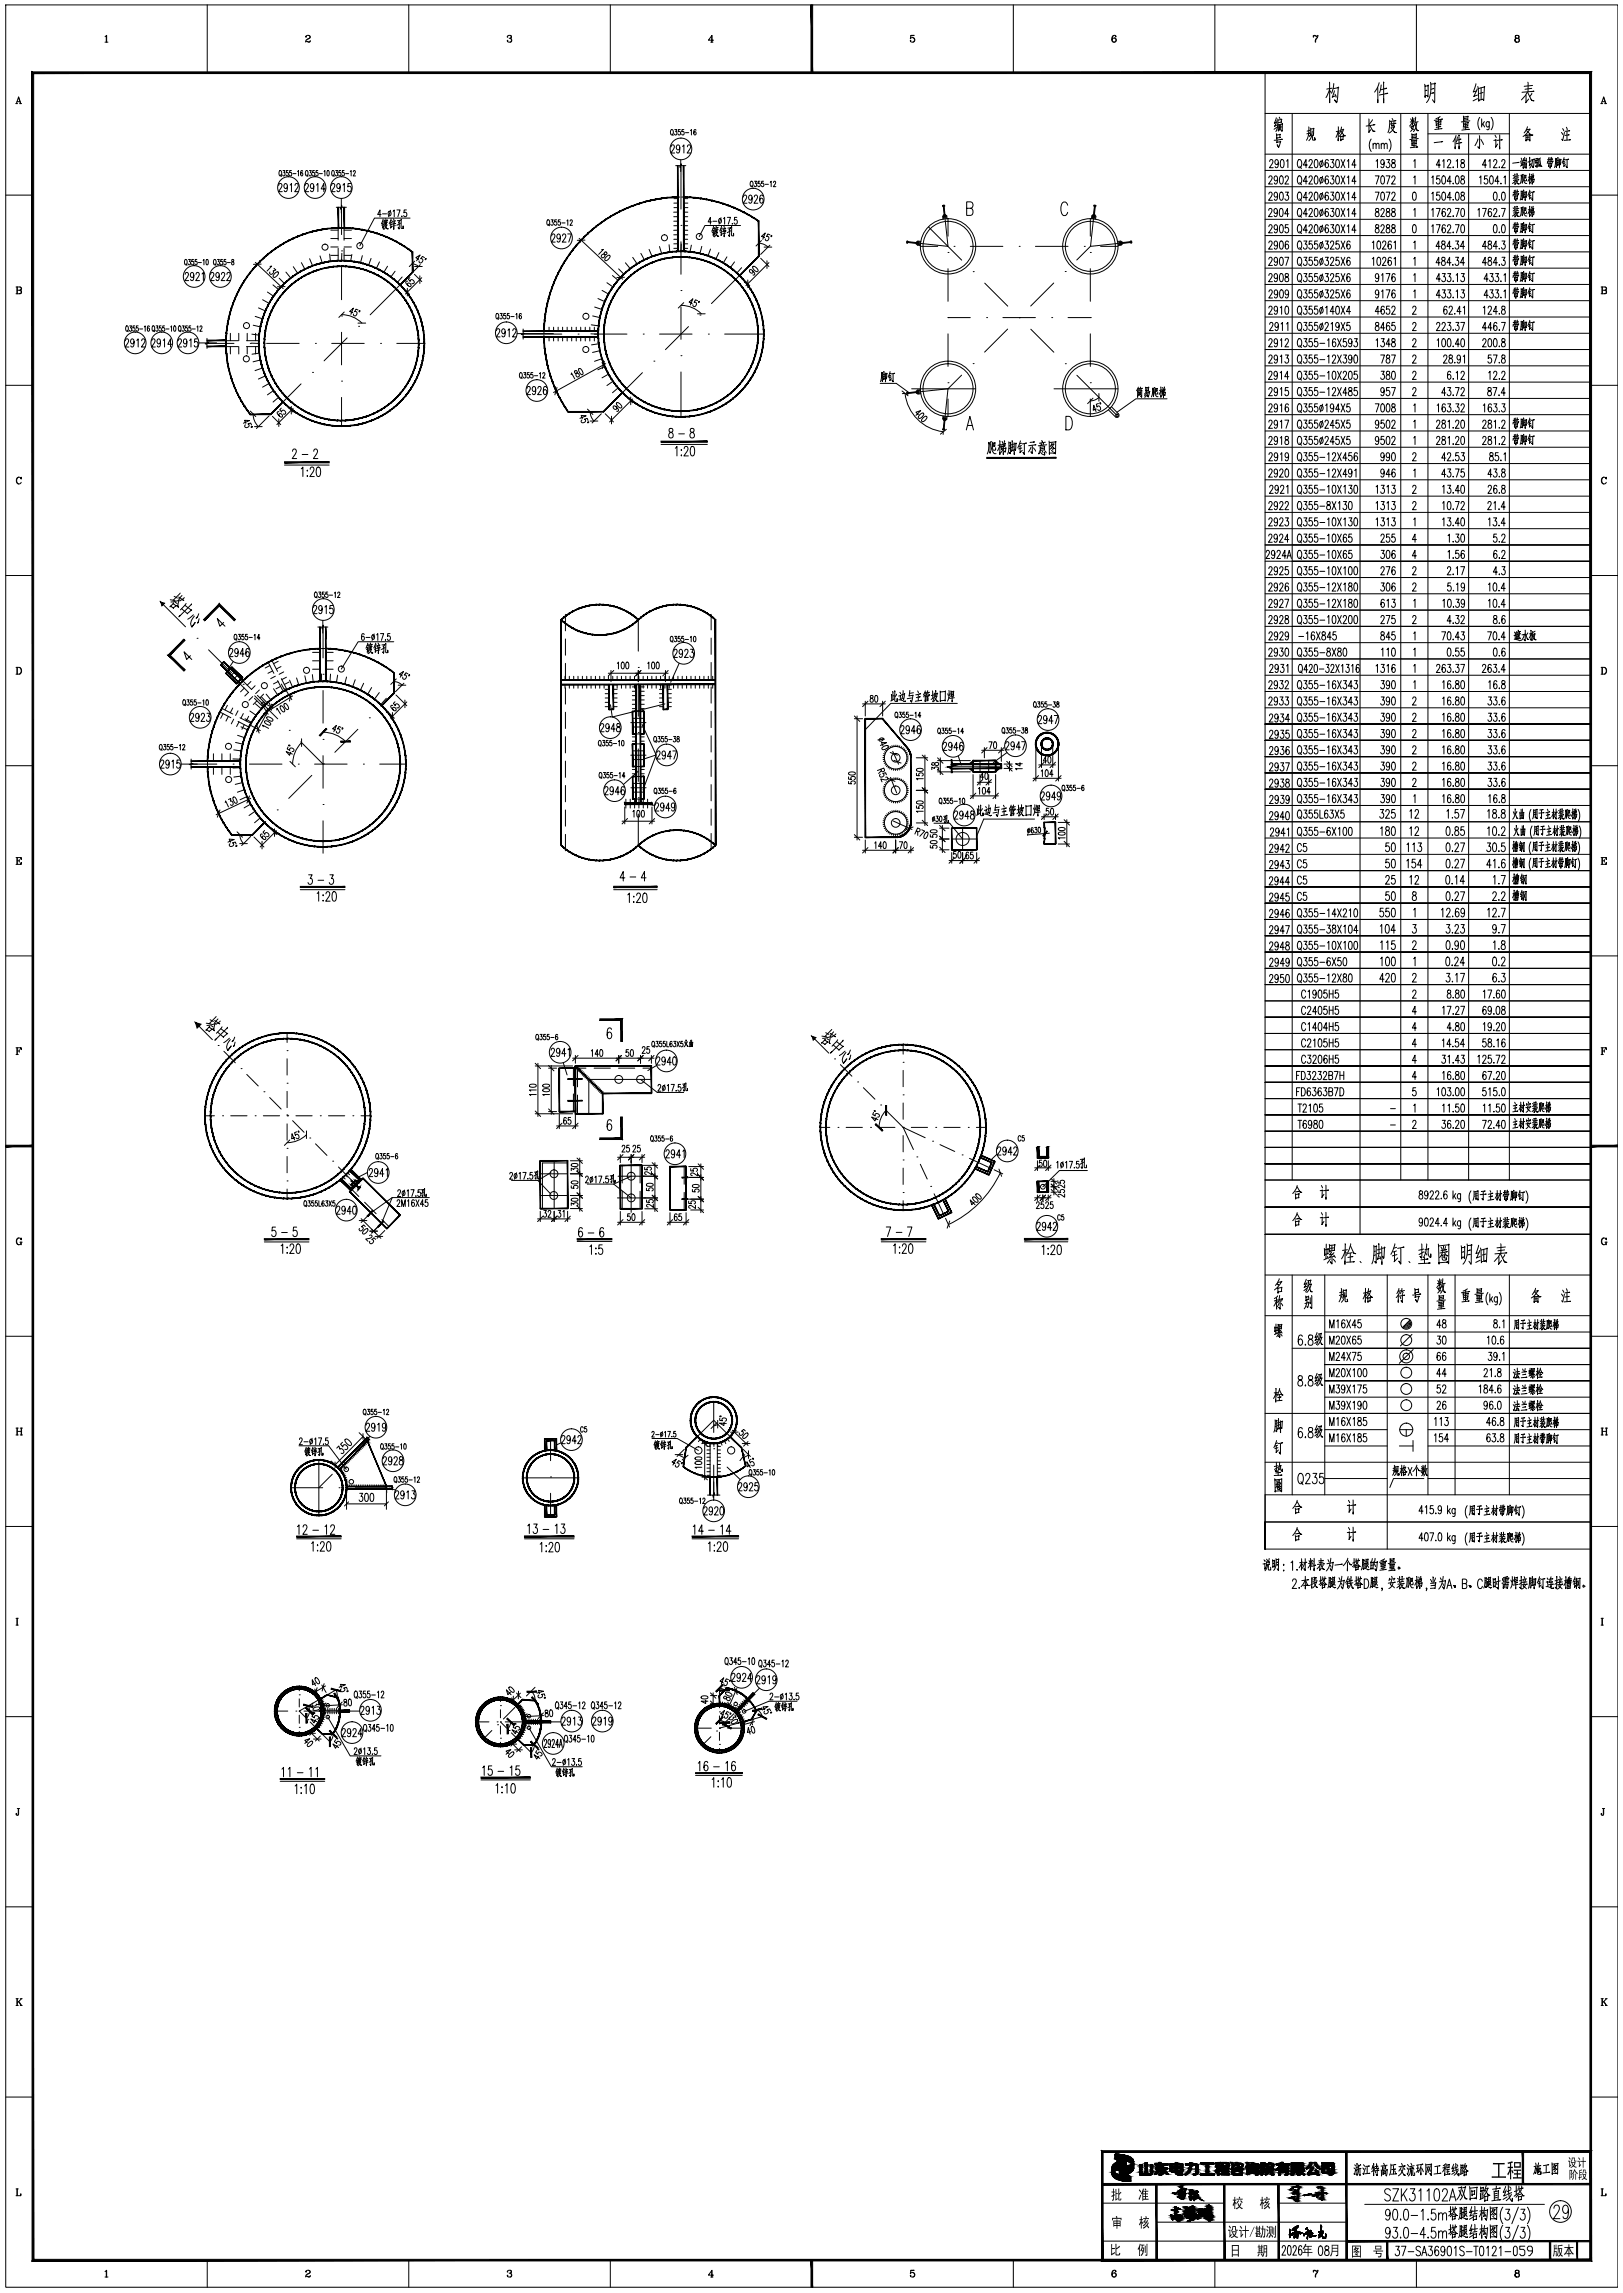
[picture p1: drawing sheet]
<svg xmlns="http://www.w3.org/2000/svg" width="598mm" height="845mm" viewBox="0 0 598 845" stroke-linecap="round" stroke-linejoin="round" font-family="sans-serif">
<!-- layer: 0 -->
<g fill="#000" stroke="#000" stroke-width=".37">
<path d="M234.3 295.1l.1 .8h-.8zM236.1 295.1l.8 .8h-.9zM357 283.1h1.5v1.3zM357 281.5l1.5-1.2v1.2zM366.8 283.1h1.5l-1.5 1.3zM366.8 280.3l1.5 1.2h-1.5zM411 793.8h.5zM413.3 795.9h1.7zM414.9 798.9h2.8zM414.6 795.6h.4zM416.5 796.8h1.1l-.3 .3zM425.7 797.7h4.6z"/>
<path d="M426.9 797h.8zM427.7 798.9h.8zM433 797.2h.8zM434.8 797.6h.9zM435 798.5h.8zM436.9 797.8h4.4zM442.7 797.4h4.5zM448 798.4h1.7zM448.1 796.9h.5zM448.9 796.9h.8zM449.2 796.8h.5zM450.6 798.5h2.2z"/>
<path d="M450.6 798.5h2.1zM454.6 799.4h.3zM454.6 798h.4zM457.4 798.1h.6zM459 798.7h1.1zM459.3 798.7h.8zM459.7 797.8h.6zM460.5 798.2h.3zM462.2 799.2h.5zM466.4 797.2h2.5zM470.2 799.7h.2zM476.9 799.7h.6z"/>
<path d="M479.5 797.4h.8zM481.3 799.1h.4zM485.9 799.1h.4zM485.9 799.1l.4 .1zM412.4 802h.4zM412.7 802.2h3.8zM414.7 801.7h.9zM414.9 801.7h.5zM415.9 803.8h.2zM423.5 800.9h1.1zM423.7 800.9h.9zM425.5 801.1h.4z"/>
<path d="M430 801.1l.3 .1zM431.4 816.2h.3zM431.4 816.1h.2zM431.5 800.2h4.3zM431.5 816.6h.3zM432 817.9h.2zM432.3 814.2h.9zM432.2 816.8h.2zM432.6 816.5h1zM432.9 813.2h.2zM433 816.4h2.3zM433 813.4h.3z"/>
<path d="M432.9 813.2h.1zM433 817.1h.3zM433.1 814h.8zM433 815.8h.2zM433 816.8h.2zM433.3 816.3h1.9zM433.1 817.4h.2zM433.1 813.5h.2zM433.3 817.3h.7zM433.4 813.9h1.2zM433.5 816.3h1.6zM433.5 815.1h.3z"/>
<path d="M433.3 817.5h.2zM433.6 815.1h.2zM433.6 801.3h2.2zM433.7 813.8h.8zM433.8 818.1h.2zM433.9 801.3h1.9zM433.9 816.9h.3zM434 818.4h.4zM434 813.7h.3zM434.1 818.4h.2zM434.4 818h.4zM436.6 815.8h.2z"/>
<path d="M436.6 815.7h.2zM436.7 815.6h.2zM436.7 815.5h.2zM436.7 801.3h.3zM436.8 814.9h.2zM436.9 814.8h.1zM436.9 814.7h.2zM436.9 814.5h.2zM436.9 814.4h.2zM437.2 815.8h.2zM437 813.7h.2zM437 813.9h.2z"/>
<path d="M437 813.4h.2zM437 813.6h.2zM437.3 815.2h.2zM437.4 817.4h.2zM437.5 814.8h.2zM437.7 814.9h.5zM437.8 818.4h.5zM437.6 816.9h.2zM437.6 817h.2zM437.9 814.8h.3zM437.7 816.9h.2zM437.7 816.7h.2z"/>
<path d="M437.7 814.5h.2zM437.8 814.5h.2zM437.8 816.5h.2zM438 816.6h.1zM438.1 814.1h.2zM437.9 814.8h.2zM438 814.3h.2zM438.1 814.2h.2zM438.1 815.8h.2zM438.2 814h.2zM438.3 817.2h.2zM438.7 817.9h.5z"/>
<path d="M438.9 815.9h.6zM438.8 813.3h.2zM439 813h.7zM438.8 817.5h.2zM439 815.4h.1zM439.2 816h.2zM439.3 818h.4zM439.3 816h.1zM439.4 815.5h.2zM439.4 815.3h.2zM439.5 815.1h.2zM439.6 814.3h.2z"/>
<path d="M439.6 813.6h.2zM439.6 814h.2zM439.9 815.8h.8zM439.7 816h.2zM439.8 816.4h.2zM439.8 816.3h.2zM440.2 817h.2zM440 817.3h.2zM440.3 816.8h.2zM440.5 816.4h.2zM440.6 816.1h.2zM442.4 801.4h5z"/>
<path d="M448.5 801.4h.6zM459.4 801.2l.2 .1zM459.4 801.2h.3zM460.1 800.5h.7zM460.2 800.5h.6zM461.2 800.7h1.5zM466.2 801.3h.2zM468.1 801.2h1.3zM468.6 801.4h.2zM473.7 801.1h1zM473.9 801.1h.8zM475.3 810h.2z"/>
<path d="M475.5 806.8h.2zM475.6 806.7h.1zM475.7 806.6h.1zM475.8 806.5h.2zM476.6 809.3h.5zM476.7 809.5h.3zM476.6 808.2h.3zM477 807.4h.4zM476.8 807.8h.2zM476.8 809.3h.2zM476.8 807.7h.3zM476.9 807.5h.2z"/>
<path d="M477.7 807.7h.2zM477.7 811.2h.2zM477.9 801.3h1zM477.8 811.2h.1zM477.8 807.4h.2zM477.8 807.3h.2zM478 807.2h.2zM478 807.1h.2zM480.2 801.4h.4zM481.9 801.3h.6zM482.2 808.5h1zM482.8 800.7h2.9z"/>
<path d="M482.8 808.5h.3zM483.8 809.2h.3zM483.9 809h.7zM485 808h.2zM486 807.9h.2zM486.4 805.6h.2zM486.6 808.3h1.2zM487 810.6h.2zM487.6 808.1h1.2zM487.7 808.1h1.1zM487.8 800.8h2.1zM488.6 808.3h.2z"/>
<path d="M490.2 801h1.1zM490.5 800.9h.9z"/>
<path d="M298.8 1.8l.6 25v-25zM298.8 1.8l.6 25h-.6z"/>
<path d="M11.8 26.5l.6 806v-805.4zM11.8 26.5l.6 806-.6 .6zM12.4 832.5l-.6 .6 574-.6zM11.8 833.1l574-.6 .6 .6zM585.8 27.1v805.4l.6 .6zM586.4 26.5v806.6l-.6-806zM12.4 27.1h573.4l.6-.6zM11.8 26.5h574.6l-574 .6z"/>
<path d="M124.5 76.4l.3 7.6v-7.6zM124.5 76.4l.3 7.6h-.3z"/>
<path d="M126.7 76.4l.3 7.6v-7.6zM126.7 76.4l.3 7.6h-.3z"/>
<path d="M247.7 72.6l2-.1v.2zM247.7 72.6v.2l2-.1zM245.7 72.7l2-.1v.2zM245.7 72.7v.3l2-.2zM243.6 73l2.1-.3v.3zM243.6 73l.1 .2 2-.2zM241.6 73.3l2-.3 .1 .2zM241.6 73.3l.1 .3 2-.4zM239.6 73.7l2-.4 .1 .3zM239.6 73.7l.1 .3 2-.4zM237.7 74.2l1.9-.5 .1 .3zM237.7 74.2v.3l2-.5zM235.7 74.8l2-.6v.3zM235.7 74.8l.1 .2 1.9-.5zM233.8 75.5l1.9-.7 .1 .2zM233.8 75.5l.1 .2 1.9-.7zM231.9 76.2l1.9-.7 .1 .2zM231.9 76.2l.1 .2 1.9-.7zM230 77l1.9-.8 .1 .2zM230 77l.1 .2 1.9-.8zM228.2 77.8l1.8-.8 .1 .2zM228.2 77.8l.1 .3 1.8-.9zM226.4 78.8l1.8-1 .1 .3zM226.4 78.8l.1 .2 1.8-.9zM224.6 79.8l1.8-1 .1 .2zM224.6 79.8l.2 .2 1.7-1zM222.9 80.9l1.7-1.1 .2 .2zM222.9 80.9l.2 .2 1.7-1.1zM221.3 82.1l1.6-1.2 .2 .2zM221.3 82.1l.1 .2 1.7-1.2zM219.6 83.3l1.7-1.2 .1 .2zM219.6 83.3l.2 .2 1.6-1.2zM218.1 84.6l1.5-1.3 .2 .2zM218.1 84.6l.1 .2 1.6-1.3zM216.5 85.9l1.6-1.3 .1 .2zM216.5 85.9l.2 .2 1.5-1.3zM215.1 87.3l1.4-1.4 .2 .2zM215.1 87.3l.1 .2 1.5-1.4zM215.1 87.3l.1 .2-1.5 1.3zM213.7 88.8l.1 .2 1.4-1.5zM213.7 88.8l.1 .2-1.5 1.3zM212.3 90.3l.2 .2 1.3-1.5zM212.3 90.3l.2 .2-1.5 1.4zM211 91.9l.2 .1 1.3-1.5zM211 91.9l.2 .1-1.4 1.5zM211.2 92l-1.4 1.5 .2 .2zM209.8 93.5l.2 .2-1.3 1.5zM210 93.7l-1.3 1.5 .2 .1zM208.7 95.2l.2 .1-1.3 1.6zM208.9 95.3l-1.3 1.6 .2 .1zM207.6 96.9l.2 .1-1.3 1.7zM207.8 97l-1.3 1.7 .3 .1zM206.5 98.7l.3 .1-1.2 1.7zM206.8 98.8l-1.2 1.7 .2 .1zM205.6 100.5l.2 .1-1.1 1.7zM205.8 100.6l-1.1 1.7 .3 .1zM204.7 102.3l.3 .1-1.1 1.8zM205 102.4l-1.1 1.8 .3 .1zM203.9 104.2l.3 .1-1 1.8zM204.2 104.3l-1 1.8 .3 .1zM203.2 106.1l.3 .1-.9 1.8zM203.5 106.2l-.9 1.8 .2 .1zM202.6 108l.2 .1-.8 1.9zM202.8 108.1l-.8 1.9h.2zM202 110h.2l-.7 1.9zM202.2 110l-.7 1.9 .3 .1zM201.5 111.9l.3 .1-.7 1.9zM201.8 112l-.7 1.9 .3 .1zM201.1 113.9l.3 .1-.6 1.9zM201.4 114l-.6 1.9 .2 .1zM200.8 115.9l.2 .1-.5 2zM201 116l-.5 2h.3zM200.5 118h.3l-.4 2zM200.8 118l-.4 2h.2zM200.4 120h.2l-.3 2zM200.6 120l-.3 2h.2z"/>
<path d="M249.6 61l.3 31.6v-31.6zM249.6 61l.3 31.6h-.3z"/>
<path d="M251.8 61l.2 31.6v-31.6zM251.8 61l.2 31.6h-.2z"/>
<path d="M150.6 91.7l1.5 1.1-.2 .2zM150.6 91.7l-.2 .2 1.5 1.1zM149 90.7l1.6 1-.2 .2zM149 90.7l-.1 .2 1.5 1zM147.4 89.7l1.6 1-.1 .2zM147.4 89.7l-.1 .2 1.6 1zM145.8 88.8l1.6 .9-.1 .2zM145.8 88.8l-.1 .2 1.6 .9zM144.1 87.9l1.7 .9-.1 .2zM144.1 87.9l-.1 .3 1.7 .8zM142.4 87.2l1.7 .7-.1 .3zM142.4 87.2l-.1 .2 1.7 .8zM140.7 86.5l1.7 .7-.1 .2zM140.7 86.5l-.1 .2 1.7 .7zM138.9 85.9l1.8 .6-.1 .2zM138.9 85.9v.2l1.7 .6zM137.1 85.3l1.8 .6v.2zM137.1 85.3v.3l1.8 .5zM135.3 84.9l1.8 .4v.3zM135.3 84.9v.2l1.8 .5zM133.5 84.5l1.8 .4v.2zM133.5 84.5l-.1 .3 1.9 .3zM131.6 84.2l1.9 .3-.1 .3zM131.6 84.2v.3l1.8 .3zM129.8 84l1.8 .2v.3zM129.8 84v.3l1.8 .2zM127.9 83.9l1.9 .1v.3zM127.9 83.9v.2l1.9 .2zM126 83.8l1.9 .1v.2zM126 83.8v.3h1.9zM124.2 83.9l1.8-.1v.3zM124.2 83.9v.2h1.8zM122.3 84l1.9-.1v.2zM122.3 84v.2l1.9-.1zM120.5 84.2l1.8-.2v.2zM120.5 84.2v.2l1.8-.2zM118.6 84.4l1.9-.2v.2zM118.6 84.4v.3l1.9-.3zM116.8 84.8l1.8-.4v.3zM116.8 84.8v.2l1.8-.3zM115 85.2l1.8-.4v.2zM115 85.2v.3l1.8-.5zM113.2 85.7l1.8-.5v.3zM113.2 85.7v.3l1.8-.5zM111.4 86.3l1.8-.6v.3zM111.4 86.3l.1 .3 1.7-.6zM109.6 87l1.8-.7 .1 .3zM109.6 87l.1 .2 1.8-.6zM107.9 87.7l1.7-.7 .1 .2zM107.9 87.7l.1 .3 1.7-.8zM106.2 88.6l1.7-.9 .1 .3zM106.2 88.6l.2 .2 1.6-.8zM104.6 89.5l1.6-.9 .2 .2zM104.6 89.5l.1 .2 1.7-.9zM103 90.4l1.6-.9 .1 .2zM103 90.4l.1 .2 1.6-.9zM101.5 91.5l1.5-1.1 .1 .2zM101.5 91.5l.1 .2 1.5-1.1zM99.9 92.6l1.6-1.1 .1 .2zM99.9 92.6l.2 .2 1.5-1.1zM98.5 93.7l1.4-1.1 .2 .2zM98.5 93.7l.1 .2 1.5-1.1zM97.1 95l1.4-1.3 .1 .2zM97.1 95l.1 .2 1.4-1.3zM95.7 96.3l1.4-1.3 .1 .2zM95.7 96.3l.2 .1 1.3-1.2zM95.7 96.3l.2 .1-1.5 1.2zM94.4 97.6l.2 .2 1.3-1.4zM94.4 97.6l.2 .2-1.4 1.2zM93.2 99l.2 .2 1.2-1.4zM93.2 99l.2 .2-1.4 1.3zM92 100.5l.2 .1 1.2-1.4zM92 100.5l.2 .1-1.3 1.4zM92.2 100.6l-1.3 1.4 .2 .1zM90.9 102l.2 .1-1.2 1.4zM91.1 102.1l-1.2 1.4 .2 .1zM89.9 103.5l.2 .1-1.2 1.5zM90.1 103.6l-1.2 1.5 .2 .1zM88.9 105.1l.2 .1-1.1 1.6zM89.1 105.2l-1.1 1.6 .2 .1zM88 106.8l.2 .1-1.1 1.5zM88.2 106.9l-1.1 1.5 .3 .1zM87.1 108.4l.3 .1-1 1.6zM87.4 108.5l-1 1.6 .2 .1zM86.4 110.1l.2 .1-.9 1.7zM86.6 110.2l-.9 1.7 .3 .1zM85.7 111.9l.3 .1-.9 1.7zM86 112l-.9 1.7h.2zM85.1 113.7h.2l-.7 1.7zM85.3 113.7l-.7 1.7 .2 .1zM84.6 115.4l.2 .1-.7 1.8zM84.8 115.5l-.7 1.8h.3zM84.1 117.3h.3l-.6 1.8zM84.4 117.3l-.6 1.8h.2zM83.8 119.1h.2l-.5 1.8zM84 119.1l-.5 1.8 .2 .1zM83.5 120.9l.2 .1-.4 1.8zM83.7 121l-.4 1.8h.2zM83.3 122.8h.2l-.3 1.9zM83.5 122.8l-.3 1.9h.2zM83.2 124.7h.2l-.3 1.8zM83.4 124.7l-.3 1.8h.3zM83.1 126.5h.3l-.2 1.9zM83.4 126.5l-.2 1.9h.2zM83.2 128.4h.2l-.1 1.9zM83.4 128.4l-.1 1.9h.2zM83.3 130.3h.2v1.9zM83.5 130.3v1.9l.2-.1zM83.5 132.2l.2-.1 .1 1.9zM83.7 132.1l.1 1.9h.2zM83.8 134h.2l.2 1.9zM84 134l.2 1.9 .2-.1zM84.2 135.9l.2-.1 .2 1.9zM84.4 135.8l.2 1.9 .3-.1zM84.6 137.7l.3-.1 .2 1.9zM84.9 137.6l.2 1.9 .3-.1zM85.1 139.5l.3-.1 .3 1.9zM85.4 139.4l.3 1.9 .3-.1zM85.7 141.3l.3-.1 .4 1.8zM86 141.2l.4 1.8 .3-.1zM86.4 143l.3-.1 .5 1.9zM86.7 142.9l.5 1.9 .2-.2zM87.2 144.8l.2-.2 .6 1.8zM87.4 144.6l.6 1.8 .3-.1zM88 146.4l.3-.1 .6 1.8zM88.3 146.3l.6 1.8 .3-.2zM88.9 148.1l.3-.2 .7 1.8zM89.2 147.9l.7 1.8 .2-.2zM89.9 149.7l.2-.2 .9 1.7zM90.1 149.5l.9 1.7 .2-.1zM91 151.2l.2-.1 .9 1.7zM91.2 151.1l.9 1.7 .2-.2z"/>
<path d="M279.4 81.5v13h.3zM279.4 81.5h.3v13z"/>
<path d="M277.9 80.2l1.7 1.2-.1 .2zM277.9 80.2l-.2 .2 1.8 1.2zM276 79.2l1.9 1-.2 .2zM276 79.2l-.1 .2 1.8 1zM274.2 78.1l1.8 1.1-.1 .2zM274.2 78.1l-.1 .3 1.8 1zM272.3 77.2l1.9 .9-.1 .3zM272.3 77.2l-.1 .2 1.9 1zM270.4 76.4l1.9 .8-.1 .2zM270.4 76.4l-.1 .2 1.9 .8zM268.4 75.6l2 .8-.1 .2zM268.4 75.6l-.1 .2 2 .8zM266.4 74.9l2 .7-.1 .2zM266.4 74.9l-.1 .2 2 .7zM264.4 74.3l2 .6-.1 .2zM264.4 74.3l-.1 .2 2 .6zM262.3 73.8l2.1 .5-.1 .2zM262.3 73.8v.2l2 .5zM260.3 73.4l2 .4v.2zM260.3 73.4l-.1 .2 2.1 .4zM258.2 73l2.1 .4-.1 .2zM258.2 73v.3l2 .3zM256.1 72.7l2.1 .3v.3zM256.1 72.7v.3l2.1 .3zM254 72.6l2.1 .1v.3zM254 72.6v.2l2.1 .2zM251.9 72.5l2.1 .1v.2zM251.9 72.5v.2l2.1 .1z"/>
<path d="M151.9 100.3l-4.6 4.6 .2 .1zM151.9 100.3l.2 .1-4.6 4.6z"/>
<path d="M151.9 92.9v7.5h.2zM151.9 92.9h.2v7.5z"/>
<path d="M272.4 101.4l.2 .2 6.8-7.2zM279.4 94.4l.2 .1-7 7.1z"/>
<path d="M76.3 125.3v.3l7-.3zM76.3 125.6l7-.3v.3z"/>
<path d="M76.3 127.5v.3l7-.3zM76.3 127.8l7-.3v.3z"/>
<path d="M154.4 126.5l-.1 1.6h-.2zM154.1 126.5v1.6l.3-1.6zM154.3 125l.1 1.5h-.3zM154.1 125v1.5l.2-1.5zM154.2 123.4l.1 1.6h-.2zM154 123.5l.1 1.5 .1-1.6zM154 121.9l.2 1.5-.2 .1zM153.8 122l.2 1.5v-1.6zM153.7 120.4l.3 1.5-.2 .1zM153.5 120.5l.3 1.5-.1-1.6zM153.4 118.9l.3 1.5-.2 .1zM153.1 119l.4 1.5-.1-1.6zM152.9 117.4l.5 1.5-.3 .1zM152.7 117.5l.4 1.5-.2-1.6zM152.4 116l.5 1.4-.2 .1zM152.1 116l.6 1.5-.3-1.5zM151.7 114.5l.7 1.5h-.3zM151.5 114.7l.6 1.3-.4-1.5zM151.1 113.1l.6 1.4-.2 .2zM150.8 113.3l.7 1.4-.4-1.6zM150.3 111.8l.8 1.3-.3 .2zM150.1 111.9l.7 1.4-.5-1.5zM149.5 110.5l.8 1.3-.2 .1zM149.3 110.7l.8 1.2-.6-1.4zM148.6 109.3l.9 1.2-.2 .2zM148.4 109.4l.9 1.3-.7-1.4zM147.6 108l1 1.3-.2 .1zM147.4 108.2l1 1.2-.8-1.4zM146.6 106.9l1 1.1-.2 .2zM146.6 106.9l-.2 .2 1 1.1zM145.5 105.8l1.1 1.1-.2 .2zM145.3 106l1.1 1.1-.9-1.3zM144.3 104.8l1.2 1-.2 .2zM144.3 104.8l-.1 .2 1.1 1zM143.1 103.8l1.2 1-.1 .2zM143.1 103.8l-.1 .2 1.2 1zM141.9 102.9l1.2 .9-.1 .2zM141.9 102.9l-.2 .2 1.3 .9zM140.5 102.1l1.4 .8-.2 .2zM140.5 102.1l-.1 .2 1.3 .8zM139.2 101.3l1.3 .8-.1 .2zM139.2 101.3l-.1 .2 1.3 .8zM137.8 100.6l1.4 .7-.1 .2zM137.8 100.6l-.1 .3 1.4 .6zM136.4 100l1.4 .6-.1 .3zM136.4 100l-.1 .2 1.4 .7zM135 99.5l1.4 .5-.1 .2zM135 99.5l-.1 .2 1.4 .5zM133.5 99l1.5 .5-.1 .2zM133.5 99l-.1 .3 1.5 .4zM132 98.7l1.5 .3-.1 .3zM132 98.7l-.1 .2 1.5 .4zM130.5 98.4l1.5 .3-.1 .2zM130.5 98.4l-.1 .2 1.5 .3zM128.9 98.1l1.6 .3-.1 .2zM128.9 98.1v.3l1.5 .2zM127.4 98l1.5 .1v.3zM127.4 98v.3l1.5 .1zM125.8 98h1.6v.3zM125.8 98v.2l1.6 .1zM124.3 98h1.5v.2zM124.3 98v.3l1.5-.1zM122.7 98.1l1.6-.1v.3zM122.7 98.1l.1 .3 1.5-.1zM121.2 98.4l1.5-.3 .1 .3zM121.2 98.4v.2l1.6-.2zM119.7 98.7l1.5-.3v.2zM119.7 98.7v.2l1.5-.3zM118.2 99l1.5-.3v.2zM118.2 99l.1 .3 1.4-.4zM116.7 99.5l1.5-.5 .1 .3zM116.7 99.5l.1 .2 1.5-.4zM115.3 100l1.4-.5 .1 .2zM115.3 100l.1 .2 1.4-.5zM113.8 100.6l1.5-.6 .1 .2zM113.8 100.6l.1 .3 1.5-.7zM112.5 101.3l1.3-.7 .1 .3zM112.5 101.3l.1 .2 1.3-.6zM111.1 102.1l1.4-.8 .1 .2zM111.1 102.1l.1 .2 1.4-.8zM109.8 102.9l1.3-.8 .1 .2zM109.8 102.9l.1 .2 1.3-.8zM108.5 103.8l1.3-.9 .1 .2zM108.5 103.8l.2 .2 1.2-.9zM107.3 104.8l1.2-1 .2 .2zM107.3 104.8l.2 .2 1.2-1zM106.2 105.8l1.1-1 .2 .2zM106.2 105.8l.2 .2 1.1-1zM105.1 106.9l1.1-1.1 .2 .2zM105.1 106.9l.2 .2 1.1-1.1zM105.1 106.9l.2 .2-1.2 .9zM104.1 108l.2 .2 1-1.1zM104.1 108l.2 .2-1.2 1.1zM103.1 109.3l.2 .1 1-1.2zM103.1 109.3l.2 .1-1.1 1.1zM103.3 109.4l-1.1 1.1 .2 .2zM102.2 110.5l.2 .2-1 1.1zM102.4 110.7l-1 1.1 .2 .1zM101.4 111.8l.2 .1-1 1.2zM101.6 111.9l-1 1.2 .2 .2zM100.6 113.1l.2 .2-.9 1.2zM100.8 113.3l-.9 1.2 .2 .2zM99.9 114.5l.2 .2-.8 1.3zM100.1 114.7l-.8 1.3h.2zM99.3 116h.2l-.7 1.4zM99.5 116l-.7 1.4 .2 .1zM98.8 117.4l.2 .1-.7 1.4zM99 117.5l-.7 1.4 .3 .1zM98.3 118.9l.3 .1-.7 1.4zM98.6 119l-.7 1.4 .3 .1zM97.9 120.4l.3 .1-.6 1.4zM98.2 120.5l-.6 1.4 .3 .1zM97.6 121.9l.3 .1-.4 1.4zM97.9 122l-.4 1.4 .2 .1zM97.5 123.4l.2 .1-.4 1.5zM97.7 123.5l-.4 1.5h.3zM97.3 125h.3l-.3 1.5zM97.6 125l-.3 1.5h.2zM97.3 126.5h.2l-.2 1.6zM97.5 126.5l-.2 1.6h.3zM97.3 128.1h.3l-.1 1.5zM97.6 128.1l-.1 1.5h.2zM97.5 129.6h.2l-.1 1.6zM97.7 129.6l-.1 1.6 .3-.1zM97.6 131.2l.3-.1v1.6zM97.9 131.1v1.6l.3-.1zM97.9 132.7l.3-.1 .1 1.6zM98.2 132.6l.1 1.6 .3-.1zM98.3 134.2l.3-.1 .2 1.6zM98.6 134.1l.2 1.6 .2-.1zM98.8 135.7l.2-.1 .3 1.5zM99 135.6l.3 1.5 .2-.1zM99.3 137.1l.2-.1 .4 1.5zM99.5 137l.4 1.5 .2-.1zM99.9 138.5l.2-.1 .5 1.5zM100.1 138.4l.5 1.5 .2-.1zM100.6 139.9l.2-.1 .6 1.5zM100.8 139.8l.6 1.5 .2-.2zM101.4 141.3l.2-.2 .6 1.5zM101.6 141.1l.6 1.5 .2-.2zM102.2 142.6l.2-.2 .7 1.4zM102.4 142.4l.7 1.4 .2-.1zM103.1 143.8l.2-.1 .8 1.3zM103.3 143.7l.8 1.3 .2-.1zM104.1 145l.2-.1 .8 1.3zM104.3 144.9l.8 1.3 .2-.2zM105.1 146.2l.2-.2 .9 1.3zM105.3 146l.9 1.3 .2-.2zM106.4 147.1l.9 1.2-1.1-1zM106.4 147.1l.9 1.2 .2-.2zM107.5 148.1l1 1.2-1.2-1zM107.5 148.1l1 1.2 .2-.2zM108.7 149.1l1.1 1.1-1.3-.9zM108.7 149.1l1.1 1.1 .1-.2zM109.9 150l1.2 1-1.3-.8zM109.9 150l1.2 1 .1-.2zM111.2 150.8l1.3 1-1.4-.8zM111.2 150.8l1.3 1 .1-.3zM112.6 151.5l1.2 1-1.3-.7zM112.6 151.5l1.2 1 .1-.3zM113.9 152.2l1.4 .9-1.5-.6zM113.9 152.2l1.4 .9 .1-.3zM115.4 152.8l1.3 .8-1.4-.5zM115.4 152.8l1.3 .8 .1-.2zM116.8 153.4l1.4 .6-1.5-.4zM116.8 153.4l1.4 .6 .1-.2zM118.3 153.8l1.4 .6-1.5-.4zM118.3 153.8l1.4 .6v-.2zM119.7 154.2l1.5 .5-1.5-.3zM119.7 154.2l1.5 .5v-.2zM121.2 154.5l1.5 .4-1.5-.2zM121.2 154.5l1.5 .4 .1-.2zM122.8 154.7l1.5 .4-1.6-.2zM122.8 154.7l1.5 .4v-.3zM124.3 154.8l1.5 .3h-1.5zM124.3 154.8l1.5 .3v-.3zM125.8 154.8l1.6 .3h-1.6zM125.8 154.8l1.6 .3v-.3zM127.4 154.8l1.5 .1-1.5 .2zM127.4 154.8l1.5 .1v-.2zM128.9 154.7h1.6l-1.6 .2zM128.9 154.7h1.6l-.1-.2zM130.4 154.5l1.6-.1-1.5 .3zM130.4 154.5l1.6-.1-.1-.2zM131.9 154.2l1.6-.2-1.5 .4zM131.9 154.2l1.6-.2-.1-.2zM133.4 153.8l1.6-.2-1.5 .4zM133.4 153.8l1.6-.2-.1-.2zM134.9 153.4l1.5-.3-1.4 .5zM134.9 153.4l1.5-.3-.1-.3zM136.3 152.8l1.5-.3-1.4 .6zM136.3 152.8l1.5-.3-.1-.3zM137.7 152.2l1.5-.4-1.4 .7zM137.7 152.2l1.5-.4-.1-.3zM139.1 151.5l1.4-.5-1.3 .8zM139.1 151.5l1.4-.5-.1-.2zM140.4 150.8l1.5-.6-1.4 .8zM140.4 150.8l1.5-.6-.2-.2zM141.7 150l1.4-.7-1.2 .9zM141.7 150l1.4-.7-.1-.2zM143 149.1l1.3-.8-1.2 1zM143 149.1l1.3-.8-.1-.2zM144.2 148.1l1.3-.8-1.2 1zM144.2 148.1l1.3-.8-.2-.2zM145.3 147.1l1.3-.9-1.1 1.1zM146.4 146l-1.1 1.1 1.3-.9zM146.4 146l1.2-1-1 1.2zM147.4 144.9l-1 1.1 1.2-1zM147.4 144.9l1.2-1.1-1 1.2zM148.4 143.7l-1 1.2 1.2-1.1zM148.4 143.7l1.1-1.1-.9 1.2zM149.3 142.4l-.9 1.3 1.1-1.1zM150.3 141.3l-.8 1.3-.2-.2zM150.1 141.1l-.8 1.3 1-1.1zM151.1 139.9l-.8 1.4-.2-.2zM150.8 139.8l-.7 1.3 1-1.2zM151.7 138.5l-.6 1.4-.3-.1zM151.5 138.4l-.7 1.4 .9-1.3zM152.4 137.1l-.7 1.4-.2-.1zM152.1 137l-.6 1.4 .9-1.3zM152.9 135.7l-.5 1.4-.3-.1zM152.7 135.6l-.6 1.4 .8-1.3zM153.4 134.2l-.5 1.5-.2-.1zM153.1 134.1l-.4 1.5 .7-1.4zM153.7 132.7l-.3 1.5-.3-.1zM153.5 132.6l-.4 1.5 .6-1.4zM154 131.2l-.3 1.5-.2-.1zM153.8 131.1l-.3 1.5 .5-1.4zM154.2 129.6l-.2 1.6-.2-.1zM154 129.6l-.2 1.5 .4-1.5zM154.3 128.1l-.1 1.5h-.2zM154.1 128.1l-.1 1.5 .3-1.5z"/>
<path d="M156.5 126.5l-.1 1.6h-.2zM156.2 126.5v1.6l.3-1.6zM156.4 124.9l.1 1.6h-.3zM156.2 124.9v1.6l.2-1.6zM156.3 123.3l.1 1.6h-.2zM156 123.4l.2 1.5 .1-1.6zM156.1 121.7l.2 1.6-.3 .1zM155.8 121.8l.2 1.6 .1-1.7zM155.8 120.2l.3 1.5-.3 .1zM155.6 120.2l.2 1.6v-1.6zM155.4 118.6l.4 1.6h-.2zM155.2 118.7l.4 1.5-.2-1.6zM155 117.1l.4 1.5-.2 .1zM154.7 117.2l.5 1.5-.2-1.6zM154.4 115.6l.6 1.5-.3 .1zM154.2 115.6l.5 1.6-.3-1.6zM153.8 114.1l.6 1.5h-.2zM153.6 114.2l.6 1.4-.4-1.5zM153.1 112.6l.7 1.5-.2 .1zM152.9 112.7l.7 1.5-.5-1.6zM152.4 111.2l.7 1.4-.2 .1zM152.1 111.4l.8 1.3-.5-1.5zM151.5 109.8l.9 1.4-.3 .2zM151.3 110l.8 1.4-.6-1.6zM150.6 108.5l.9 1.3-.2 .2zM150.4 108.7l.9 1.3-.7-1.5zM149.6 107.3l1 1.2-.2 .2zM149.4 107.4l1 1.3-.8-1.4zM148.6 106l1 1.3-.2 .1zM148.4 106.2l1 1.2-.8-1.4zM147.5 104.9l1.1 1.1-.2 .2zM147.3 105l1.1 1.2-.9-1.3zM146.3 103.8l1.2 1.1-.2 .1zM146.3 103.8l-.1 .2 1.1 1zM145.1 102.7l1.2 1.1-.1 .2zM145.1 102.7l-.2 .2 1.3 1.1zM143.8 101.8l1.3 .9-.2 .2zM143.8 101.8l-.1 .2 1.2 .9zM142.5 100.9l1.3 .9-.1 .2zM142.5 100.9l-.1 .2 1.3 .9zM141.1 100l1.4 .9-.1 .2zM141.1 100l-.1 .2 1.4 .9zM139.7 99.2l1.4 .8-.1 .2zM139.7 99.2l-.1 .3 1.4 .7zM138.3 98.5l1.4 .7-.1 .3zM138.3 98.5l-.1 .3 1.4 .7zM136.8 97.9l1.5 .6-.1 .3zM136.8 97.9l-.1 .3 1.5 .6zM135.3 97.4l1.5 .5-.1 .3zM135.3 97.4l-.1 .2 1.5 .6zM133.8 97l1.5 .4-.1 .2zM133.8 97l-.1 .2 1.5 .4zM132.2 96.6l1.6 .4-.1 .2zM132.2 96.6l-.1 .2 1.6 .4zM130.6 96.3l1.6 .3-.1 .2zM130.6 96.3v.2l1.5 .3zM129 96.1l1.6 .2v.2zM129 96.1v.2l1.6 .2zM127.4 95.9l1.6 .2v.2zM127.4 95.9v.3l1.6 .1zM125.8 95.9h1.6v.3zM125.8 95.9v.3h1.6zM124.2 95.9h1.6v.3zM124.2 95.9v.3h1.6zM122.6 96.1l1.6-.2v.3zM122.6 96.1l.1 .2 1.5-.1zM121 96.3l1.6-.2 .1 .2zM121 96.3l.1 .2 1.6-.2zM119.5 96.6l1.5-.3 .1 .2zM119.5 96.6v.2l1.6-.3zM117.9 97l1.6-.4v.2zM117.9 97l.1 .2 1.5-.4zM116.4 97.4l1.5-.4 .1 .2zM116.4 97.4v.2l1.6-.4zM114.9 97.9l1.5-.5v.2zM114.9 97.9v.3l1.5-.6zM113.4 98.5l1.5-.6v.3zM113.4 98.5l.1 .3 1.4-.6zM111.9 99.2l1.5-.7 .1 .3zM111.9 99.2l.1 .3 1.5-.7zM110.5 100l1.4-.8 .1 .3zM110.5 100l.1 .2 1.4-.7zM109.2 100.9l1.3-.9 .1 .2zM109.2 100.9l.1 .2 1.3-.9zM107.8 101.8l1.4-.9 .1 .2zM107.8 101.8l.2 .2 1.3-.9zM106.6 102.7l1.2-.9 .2 .2zM106.6 102.7l.1 .2 1.3-.9zM105.3 103.8l1.3-1.1 .1 .2zM105.3 103.8l.2 .2 1.2-1.1zM104.2 104.9l1.1-1.1 .2 .2zM104.2 104.9l.2 .1 1.1-1zM104.2 104.9l.2 .1-1.3 1zM103.1 106l.2 .2 1.1-1.2zM103.1 106l.2 .2-1.3 1.1zM102 107.3l.2 .1 1.1-1.2zM102 107.3l.2 .1-1.2 1.1zM101 108.5l.3 .2 .9-1.3zM101 108.5l.3 .2-1.2 1.1zM101.3 108.7l-1.2 1.1 .3 .2zM100.1 109.8l.3 .2-1.1 1.2zM100.4 110l-1.1 1.2 .2 .2zM99.3 111.2l.2 .2-.9 1.2zM99.5 111.4l-.9 1.2 .2 .1zM98.6 112.6l.2 .1-.9 1.4zM98.8 112.7l-.9 1.4 .2 .1zM97.9 114.1l.2 .1-.9 1.4zM98.1 114.2l-.9 1.4h.3zM97.2 115.6h.3l-.8 1.5zM97.5 115.6l-.8 1.5 .2 .1zM96.7 117.1l.2 .1-.7 1.4zM96.9 117.2l-.7 1.4 .3 .1zM96.2 118.6l.3 .1-.6 1.5zM96.5 118.7l-.6 1.5h.2zM95.9 120.2h.2l-.5 1.5zM96.1 120.2l-.5 1.5 .2 .1zM95.6 121.7l.2 .1-.4 1.5zM95.8 121.8l-.4 1.5 .2 .1zM95.4 123.3l.2 .1-.4 1.5zM95.6 123.4l-.4 1.5h.3zM95.2 124.9h.3l-.3 1.6zM95.5 124.9l-.3 1.6h.3zM95.2 126.5h.3l-.3 1.6zM95.5 126.5l-.3 1.6h.3zM95.2 128.1h.3l-.1 1.6zM95.5 128.1l-.1 1.6h.2zM95.4 129.7h.2v1.6zM95.6 129.7v1.6h.2zM95.6 131.3h.2l.1 1.6zM95.8 131.3l.1 1.6h.2zM95.9 132.9h.2l.1 1.6zM96.1 132.9l.1 1.6 .3-.1zM96.2 134.5l.3-.1 .2 1.6zM96.5 134.4l.2 1.6 .2-.1zM96.7 136l.2-.1 .3 1.6zM96.9 135.9l.3 1.6 .3-.1zM97.2 137.5l.3-.1 .4 1.6zM97.5 137.4l.4 1.6 .2-.1zM97.9 139l.2-.1 .5 1.5zM98.1 138.9l.5 1.5 .2-.1zM98.6 140.4l.2-.1 .5 1.6zM98.8 140.3l.5 1.6 .2-.2zM99.3 141.9l.2-.2 .6 1.5zM99.5 141.7l.6 1.5 .3-.1zM100.1 143.2l.3-.1 .6 1.4zM100.4 143.1l.6 1.4 .3-.1zM101 144.5l.3-.1 .7 1.4zM101.3 144.4l.7 1.4 .2-.1zM102 145.8l.2-.1 .9 1.3zM102.2 145.7l.9 1.3 .2-.1zM103.1 147l.2-.1 .9 1.3zM103.3 146.9l.9 1.3 .2-.2zM104.4 148l.9 1.3-1.1-1.1zM104.4 148l.9 1.3 .2-.2zM105.5 149.1l1.1 1.2-1.3-1zM105.5 149.1l1.1 1.2 .1-.2zM106.7 150.1l1.1 1.2-1.2-1zM106.7 150.1l1.1 1.2 .2-.2zM108 151.1l1.2 1.1-1.4-.9zM108 151.1l1.2 1.1 .1-.2zM109.3 152l1.2 1.1-1.3-.9zM109.3 152l1.2 1.1 .1-.3zM110.6 152.8l1.3 1-1.4-.7zM110.6 152.8l1.3 1 .1-.2zM112 153.6l1.4 .9-1.5-.7zM112 153.6l1.4 .9 .1-.2zM113.5 154.3l1.4 .8-1.5-.6zM113.5 154.3l1.4 .8v-.2zM114.9 154.9l1.5 .8-1.5-.6zM114.9 154.9l1.5 .8v-.3zM116.4 155.4l1.5 .7-1.5-.4zM116.4 155.4l1.5 .7 .1-.2zM118 155.9l1.5 .6-1.6-.4zM118 155.9l1.5 .6v-.3zM119.5 156.2l1.5 .6-1.5-.3zM119.5 156.2l1.5 .6 .1-.3zM121.1 156.5l1.5 .5-1.6-.2zM121.1 156.5l1.5 .5 .1-.2zM122.7 156.8l1.5 .3-1.6-.1zM122.7 156.8l1.5 .3v-.2zM124.2 156.9l1.6 .3-1.6-.1zM124.2 156.9l1.6 .3v-.3zM125.8 156.9l1.6 .2-1.6 .1zM125.8 156.9l1.6 .2v-.2zM127.4 156.9l1.6 .1-1.6 .1zM127.4 156.9l1.6 .1v-.2zM129 156.8h1.6l-1.6 .2zM129 156.8h1.6v-.3zM130.6 156.5h1.6l-1.6 .3zM130.6 156.5h1.6l-.1-.3zM132.1 156.2l1.7-.1-1.6 .4zM132.1 156.2l1.7-.1-.1-.2zM133.7 155.9l1.6-.2-1.5 .4zM133.7 155.9l1.6-.2-.1-.3zM135.2 155.4l1.6-.3-1.5 .6zM135.2 155.4l1.6-.3-.1-.2zM136.7 154.9l1.6-.4-1.5 .6zM136.7 154.9l1.6-.4-.1-.2zM138.2 154.3l1.5-.5-1.4 .7zM138.2 154.3l1.5-.5-.1-.2zM139.6 153.6l1.5-.5-1.4 .7zM139.6 153.6l1.5-.5-.1-.3zM141 152.8l1.5-.6-1.4 .9zM141 152.8l1.5-.6-.1-.2zM142.4 152l1.4-.7-1.3 .9zM142.4 152l1.4-.7-.1-.2zM143.7 151.1l1.4-.8-1.3 1zM143.7 151.1l1.4-.8-.2-.2zM144.9 150.1l1.4-.8-1.2 1zM144.9 150.1l1.4-.8-.1-.2zM146.2 149.1l1.3-.9-1.2 1.1zM146.2 149.1l1.3-.9-.2-.2zM147.3 148l1.3-1-1.1 1.2zM148.4 146.9l-1.1 1.1 1.3-1zM148.4 146.9l1.2-1.1-1 1.2zM149.4 145.7l-1 1.2 1.2-1.1zM149.4 145.7l1.2-1.2-1 1.3zM150.4 144.4l-1 1.3 1.2-1.2zM151.5 143.2l-.9 1.3-.2-.1zM151.3 143.1l-.9 1.3 1.1-1.2zM152.4 141.9l-.9 1.3-.2-.1zM152.1 141.7l-.8 1.4 1.1-1.2zM153.1 140.4l-.7 1.5-.3-.2zM152.9 140.3l-.8 1.4 1-1.3zM153.8 139l-.7 1.4-.2-.1zM153.6 138.9l-.7 1.4 .9-1.3zM154.4 137.5l-.6 1.5-.2-.1zM154.2 137.4l-.6 1.5 .8-1.4zM155 136l-.6 1.5-.2-.1zM154.7 135.9l-.5 1.5 .8-1.4zM155.4 134.5l-.4 1.5-.3-.1zM155.2 134.4l-.5 1.5 .7-1.4zM155.8 132.9l-.4 1.6-.2-.1zM155.6 132.9l-.4 1.5 .6-1.5zM156.1 131.3l-.3 1.6h-.2zM155.8 131.3l-.2 1.6 .5-1.6zM156.3 129.7l-.2 1.6h-.3zM156 129.7l-.2 1.6 .5-1.6zM156.4 128.1l-.1 1.6h-.3zM156.2 128.1l-.2 1.6 .4-1.6z"/>
<path d="M192.7 121.9v.2l27.7-.2zM192.7 122.1l27.7-.2v.2z"/>
<path d="M192.7 124.1v.2l27.7-.2zM192.7 124.3l27.7-.2v.2z"/>
<path d="M200.3 124.2h.2l-.1 2.1zM200.5 124.2l-.1 2.1h.2zM200.4 126.3h.2v2.1zM200.6 126.3v2.1l.2-.1zM200.6 128.4l.2-.1v2.2zM200.8 128.3v2.2l.3-.1zM200.8 130.5l.3-.1v2.1zM201.1 130.4v2.1h.3zM201.1 132.5h.3l.2 2.1zM201.4 132.5l.2 2.1 .2-.1zM201.6 134.6l.2-.1 .3 2.1zM201.8 134.5l.3 2.1h.3zM202.1 136.6h.3l.3 2.1zM202.4 136.6l.3 2.1 .2-.1zM202.7 138.7l.2-.1 .5 2zM202.9 138.6l.5 2h.2zM203.4 140.6h.2l.6 2zM203.6 140.6l.6 2 .2-.1zM204.2 142.6l.2-.1 .6 2zM204.4 142.5l.6 2 .3-.1zM205 144.5l.3-.1 .7 2zM205.3 144.4l.7 2 .2-.1zM206 146.4l.2-.1 .8 1.9zM206.2 146.3l.8 1.9 .2-.1zM207 148.2l.2-.1 .8 2zM207.2 148.1l.8 2 .3-.2zM208 150.1l.3-.2 .9 1.9zM208.3 149.9l.9 1.9 .2-.1z"/>
<path d="M279.5 123.1l-.1 1.5h-.2zM279.2 123.1v1.5l.3-1.5zM279.4 121.6l.1 1.5h-.3zM279.2 121.6v1.5l.2-1.5zM279.3 120l.1 1.6h-.2zM279 120l.2 1.6 .1-1.6zM279.1 118.5l.2 1.5h-.3zM278.8 118.5l.2 1.5 .1-1.5zM278.8 117l.3 1.5h-.3zM278.5 117l.3 1.5v-1.5zM278.4 115.5l.4 1.5h-.3zM278.2 115.5l.3 1.5-.1-1.5zM278 114l.4 1.5h-.2zM277.7 114.1l.5 1.4-.2-1.5zM277.4 112.5l.6 1.5-.3 .1zM277.2 112.6l.5 1.5-.3-1.6zM276.8 111.1l.6 1.4-.2 .1zM276.6 111.2l.6 1.4-.4-1.5zM276.1 109.7l.7 1.4-.2 .1zM275.9 109.8l.7 1.4-.5-1.5zM275.4 108.4l.7 1.3-.2 .1zM275.1 108.5l.8 1.3-.5-1.4zM274.5 107.1l.9 1.3-.3 .1zM274.3 107.2l.8 1.3-.6-1.4zM273.6 105.8l.9 1.3-.2 .1zM273.4 106l.9 1.2-.7-1.4zM272.7 104.6l.9 1.2-.2 .2zM272.5 104.8l.9 1.2-.7-1.4zM271.6 103.5l1.1 1.1-.2 .2zM271.4 103.6l1.1 1.2-.9-1.3zM270.5 102.4l1.1 1.1-.2 .1zM270.5 102.4l-.1 .1 1 1.1zM269.4 101.3l1.1 1.1-.1 .1zM269.4 101.3l-.2 .2 1.2 1zM268.2 100.4l1.2 .9-.2 .2zM268.2 100.4l-.2 .2 1.2 .9zM266.9 99.5l1.3 .9-.2 .2zM266.9 99.5l-.1 .2 1.2 .9zM265.6 98.6l1.3 .9-.1 .2zM265.6 98.6l-.1 .2 1.3 .9zM264.3 97.9l1.3 .7-.1 .2zM264.3 97.9l-.1 .2 1.3 .7zM262.9 97.2l1.4 .7-.1 .2zM262.9 97.2l-.1 .2 1.4 .7zM261.5 96.6l1.4 .6-.1 .2zM261.5 96.6l-.1 .2 1.4 .6zM260 96l1.5 .6-.1 .2zM260 96l-.1 .3 1.5 .5zM258.5 95.6l1.5 .4-.1 .3zM258.5 95.6v.2l1.4 .5zM257 95.2l1.5 .4v.2zM257 95.2v.3l1.5 .3zM255.5 94.9l1.5 .3v.3zM255.5 94.9v.3l1.5 .3zM254 94.7l1.5 .2v.3zM254 94.7v.2l1.5 .3zM252.4 94.6l1.6 .1v.2zM252.4 94.6v.2l1.6 .1zM250.9 94.5l1.5 .1v.2zM250.9 94.5v.3h1.5zM249.3 94.6l1.6-.1v.3zM249.3 94.6l.1 .2h1.5zM247.8 94.7l1.5-.1 .1 .2zM247.8 94.7v.2l1.6-.1zM246.3 94.9l1.5-.2v.2zM246.3 94.9v.3l1.5-.3zM244.8 95.2l1.5-.3v.3zM244.8 95.2v.3l1.5-.3zM243.2 95.6l1.6-.4v.3zM243.2 95.6l.1 .2 1.5-.3zM241.8 96l1.4-.4 .1 .2zM241.8 96l.1 .3 1.4-.5zM240.3 96.6l1.5-.6 .1 .3zM240.3 96.6l.1 .2 1.5-.5zM238.9 97.2l1.4-.6 .1 .2zM238.9 97.2l.1 .2 1.4-.6zM237.5 97.9l1.4-.7 .1 .2zM237.5 97.9l.1 .2 1.4-.7zM236.2 98.6l1.3-.7 .1 .2zM236.2 98.6l.1 .2 1.3-.7zM234.9 99.5l1.3-.9 .1 .2zM234.9 99.5l.1 .2 1.3-.9zM233.6 100.4l1.3-.9 .1 .2zM233.6 100.4l.2 .2 1.2-.9zM232.4 101.3l1.2-.9 .2 .2zM232.4 101.3l.2 .2 1.2-.9zM231.2 102.4l1.2-1.1 .2 .2zM231.2 102.4l.2 .1 1.2-1zM231.2 102.4l.2 .1-1.2 1zM230.2 103.5l.1 .1 1.1-1.1zM230.2 103.5l.1 .1-1.2 1zM229.1 104.6l.2 .2 1-1.2zM229.1 104.6l.2 .2-1.1 1zM228.2 105.8l.2 .2 .9-1.2zM228.2 105.8l.2 .2-1.1 1.1zM228.4 106l-1.1 1.1 .2 .1zM227.3 107.1l.2 .1-1.1 1.2zM227.5 107.2l-1.1 1.2 .2 .1zM226.4 108.4l.2 .1-.9 1.2zM226.6 108.5l-.9 1.2 .2 .1zM225.7 109.7l.2 .1-.9 1.3zM225.9 109.8l-.9 1.3 .2 .1zM225 111.1l.2 .1-.8 1.3zM225.2 111.2l-.8 1.3 .2 .1zM224.4 112.5l.2 .1-.8 1.4zM224.6 112.6l-.8 1.4 .3 .1zM223.8 114l.3 .1-.7 1.4zM224.1 114.1l-.7 1.4h.2zM223.4 115.5h.2l-.6 1.5zM223.6 115.5l-.6 1.5h.2zM223 117h.2l-.5 1.5zM223.2 117l-.5 1.5h.3zM222.7 118.5h.3l-.5 1.5zM223 118.5l-.5 1.5h.3zM222.5 120h.3l-.4 1.6zM222.8 120l-.4 1.6h.2zM222.4 121.6h.2l-.3 1.5zM222.6 121.6l-.3 1.5h.3zM222.3 123.1h.3l-.2 1.5zM222.6 123.1l-.2 1.5h.2zM222.4 124.6h.2l-.1 1.6zM222.6 124.6l-.1 1.6h.3zM222.5 126.2h.3l-.1 1.5zM222.8 126.2l-.1 1.5h.3zM222.7 127.7h.3v1.5zM223 127.7v1.5h.2zM223 129.2h.2l.2 1.5zM223.2 129.2l.2 1.5h.2zM223.4 130.7h.2l.2 1.5zM223.6 130.7l.2 1.5 .3-.1zM223.8 132.2l.3-.1 .3 1.6zM224.1 132.1l.3 1.6 .2-.1zM224.4 133.7l.2-.1 .4 1.5zM224.6 133.6l.4 1.5 .2-.1zM225 135.1l.2-.1 .5 1.5zM225.2 135l.5 1.5 .2-.2zM225.7 136.5l.2-.2 .5 1.5zM225.9 136.3l.5 1.5 .2-.1zM226.4 137.8l.2-.1 .7 1.4zM226.6 137.7l.7 1.4 .2-.1zM227.3 139.1l.2-.1 .7 1.4zM227.5 139l.7 1.4 .2-.2zM228.2 140.4l.2-.2 .7 1.4zM228.4 140.2l.7 1.4 .2-.2zM229.1 141.6l.2-.2 .9 1.3zM229.3 141.4l.9 1.3 .1-.1zM230.2 142.7l.1-.1 .9 1.2zM230.3 142.6l.9 1.2 .2-.1zM231.2 143.8l.2-.1 1 1.2zM231.4 143.7l1 1.2 .2-.2zM232.6 144.7l1 1.1-1.2-.9zM232.6 144.7l1 1.1 .2-.2zM233.8 145.6l1.1 1.1-1.3-.9zM233.8 145.6l1.1 1.1 .1-.2zM235 146.5l1.2 1.1-1.3-.9zM235 146.5l1.2 1.1 .1-.2zM236.3 147.4l1.2 .9-1.3-.7zM236.3 147.4l1.2 .9 .1-.2zM237.6 148.1l1.3 .9-1.4-.7zM237.6 148.1l1.3 .9 .1-.2zM239 148.8l1.3 .8-1.4-.6zM239 148.8l1.3 .8 .1-.2zM240.4 149.4l1.4 .8-1.5-.6zM240.4 149.4l1.4 .8 .1-.3zM241.9 149.9l1.3 .7-1.4-.4zM241.9 149.9l1.3 .7 .1-.2zM243.3 150.4l1.5 .6-1.6-.4zM243.3 150.4l1.5 .6v-.3zM244.8 150.7l1.5 .6-1.5-.3zM244.8 150.7l1.5 .6v-.3zM246.3 151l1.5 .5-1.5-.2zM246.3 151l1.5 .5v-.3zM247.8 151.2l1.5 .4-1.5-.1zM247.8 151.2l1.5 .4 .1-.2zM249.4 151.4l1.5 .3-1.6-.1zM249.4 151.4l1.5 .3v-.3zM250.9 151.4l1.5 .2-1.5 .1zM250.9 151.4l1.5 .2v-.2zM252.4 151.4l1.6 .1-1.6 .1zM252.4 151.4l1.6 .1v-.3zM254 151.2l1.5 .1-1.5 .2zM254 151.2l1.5 .1v-.3zM255.5 151h1.5l-1.5 .3zM255.5 151h1.5v-.3zM257 150.7l1.5-.1-1.5 .4zM257 150.7l1.5-.1v-.2zM258.5 150.4l1.5-.2-1.5 .4zM258.5 150.4l1.5-.2-.1-.3zM259.9 149.9l1.6-.3-1.5 .6zM259.9 149.9l1.6-.3-.1-.2zM261.4 149.4l1.5-.4-1.4 .6zM261.4 149.4l1.5-.4-.1-.2zM262.8 148.8l1.5-.5-1.4 .7zM262.8 148.8l1.5-.5-.1-.2zM264.2 148.1l1.4-.5-1.3 .7zM264.2 148.1l1.4-.5-.1-.2zM265.5 147.4l1.4-.7-1.3 .9zM265.5 147.4l1.4-.7-.1-.2zM266.8 146.5l1.4-.7-1.3 .9zM266.8 146.5l1.4-.7-.2-.2zM268 145.6l1.4-.7-1.2 .9zM268 145.6l1.4-.7-.2-.2zM269.2 144.7l1.3-.9-1.1 1.1zM269.2 144.7l1.3-.9-.1-.1zM270.4 143.7l1.2-1-1.1 1.1zM270.4 143.7l1.2-1-.2-.1zM271.4 142.6l1.3-1-1.1 1.1zM272.5 141.4l-1.1 1.2 1.3-1zM272.5 141.4l1.1-1-.9 1.2zM273.4 140.2l-.9 1.2 1.1-1zM273.4 140.2l1.1-1.1-.9 1.3zM274.3 139l-.9 1.2 1.1-1.1zM275.4 137.8l-.9 1.3-.2-.1zM275.1 137.7l-.8 1.3 1.1-1.2zM276.1 136.5l-.7 1.3-.3-.1zM275.9 136.3l-.8 1.4 1-1.2zM276.8 135.1l-.7 1.4-.2-.2zM276.6 135l-.7 1.3 .9-1.2zM277.4 133.7l-.6 1.4-.2-.1zM277.2 133.6l-.6 1.4 .8-1.3zM278 132.2l-.6 1.5-.2-.1zM277.7 132.1l-.5 1.5 .8-1.4zM278.4 130.7l-.4 1.5-.3-.1zM278.2 130.7l-.5 1.4 .7-1.4zM278.8 129.2l-.4 1.5h-.2zM278.5 129.2l-.3 1.5 .6-1.5zM279.1 127.7l-.3 1.5h-.3zM278.8 127.7l-.3 1.5 .6-1.5zM279.3 126.2l-.2 1.5h-.3zM279 126.2l-.2 1.5 .5-1.5zM279.4 124.6l-.1 1.6h-.3zM279.2 124.6l-.2 1.6 .4-1.6z"/>
<path d="M281.5 123.1v1.6h-.3zM281.3 123.1l-.1 1.6 .3-1.6zM281.5 121.5v1.6h-.2zM281.2 121.5l.1 1.6 .2-1.6zM281.3 119.9l.2 1.6h-.3zM281.1 119.9l.1 1.6 .1-1.6zM281.2 118.3l.1 1.6h-.2zM280.9 118.3l.2 1.6 .1-1.6zM280.9 116.7l.3 1.6h-.3zM280.6 116.8l.3 1.5v-1.6zM280.5 115.2l.4 1.5-.3 .1zM280.2 115.2l.4 1.6-.1-1.6zM280 113.6l.5 1.6h-.3zM279.8 113.7l.4 1.5-.2-1.6zM279.5 112.1l.5 1.5-.2 .1zM279.3 112.2l.5 1.5-.3-1.6zM278.9 110.6l.6 1.5-.2 .1zM278.6 110.7l.7 1.5-.4-1.6zM278.2 109.2l.7 1.4-.3 .1zM278 109.3l.6 1.4-.4-1.5zM277.4 107.8l.8 1.4-.2 .1zM277.2 107.9l.8 1.4-.6-1.5zM276.6 106.4l.8 1.4-.2 .1zM276.4 106.5l.8 1.4-.6-1.5zM275.7 105.1l.9 1.3-.2 .1zM275.5 105.2l.9 1.3-.7-1.4zM274.7 103.8l1 1.3-.2 .1zM274.5 104l1 1.2-.8-1.4zM273.7 102.6l1 1.2-.2 .2zM273.5 102.8l1 1.2-.8-1.4zM272.6 101.4l1.1 1.2-.2 .2zM272.4 101.6l1.1 1.2-.9-1.4zM271.4 100.3l1.2 1.1-.2 .2zM271.2 100.5l1.2 1.1-1-1.3zM270.2 99.3l1.2 1-.2 .2zM270.2 99.3l-.2 .2 1.2 1zM268.9 98.3l1.3 1-.2 .2zM268.9 98.3l-.1 .2 1.2 1zM267.6 97.4l1.3 .9-.1 .2zM267.6 97.4l-.2 .2 1.4 .9zM266.2 96.6l1.4 .8-.2 .2zM266.2 96.6l-.1 .2 1.3 .8zM264.8 95.8l1.4 .8-.1 .2zM264.8 95.8l-.1 .2 1.4 .8zM263.4 95.1l1.4 .7-.1 .2zM263.4 95.1l-.2 .2 1.5 .7zM261.9 94.5l1.5 .6-.2 .2zM261.9 94.5l-.1 .2 1.4 .6zM260.3 94l1.6 .5-.1 .2zM260.3 94v.2l1.5 .5zM258.8 93.5l1.5 .5v.2zM258.8 93.5v.3l1.5 .4zM257.3 93.1l1.5 .4v.3zM257.3 93.1l-.1 .3 1.6 .4zM255.7 92.9l1.6 .2-.1 .3zM255.7 92.9v.2l1.5 .3zM254.1 92.6l1.6 .3v.2zM254.1 92.6v.3l1.6 .2zM252.5 92.5l1.6 .1v.3zM252.5 92.5v.3l1.6 .1zM250.9 92.5h1.6v.3zM250.9 92.5v.2l1.6 .1zM249.3 92.5h1.6v.2zM249.3 92.5v.3l1.6-.1zM247.7 92.6l1.6-.1v.3zM247.7 92.6v.3l1.6-.1zM246.1 92.9l1.6-.3v.3zM246.1 92.9v.2l1.6-.2zM244.5 93.1l1.6-.2v.2zM244.5 93.1l.1 .3 1.5-.3zM243 93.5l1.5-.4 .1 .3zM243 93.5v.3l1.6-.4zM241.4 94l1.6-.5v.3zM241.4 94l.1 .2 1.5-.4zM239.9 94.5l1.5-.5 .1 .2zM239.9 94.5l.1 .2 1.5-.5zM238.4 95.1l1.5-.6 .1 .2zM238.4 95.1l.1 .2 1.5-.6zM237 95.8l1.4-.7 .1 .2zM237 95.8l.1 .2 1.4-.7zM235.6 96.6l1.4-.8 .1 .2zM235.6 96.6l.1 .2 1.4-.8zM234.2 97.4l1.4-.8 .1 .2zM234.2 97.4l.2 .2 1.3-.8zM232.9 98.3l1.3-.9 .2 .2zM232.9 98.3l.1 .2 1.4-.9zM231.6 99.3l1.3-1 .1 .2zM231.6 99.3l.2 .2 1.2-1zM230.4 100.3l1.2-1 .2 .2zM230.4 100.3l.2 .2 1.2-1zM229.2 101.4l1.2-1.1 .2 .2zM229.2 101.4l.2 .2 1.2-1.1zM229.2 101.4l.2 .2-1.3 1zM228.1 102.6l.2 .2 1.1-1.2zM228.1 102.6l.2 .2-1.2 1zM227.1 103.8l.2 .2 1-1.2zM227.1 103.8l.2 .2-1.2 1.1zM226.1 105.1l.2 .1 1-1.2zM226.1 105.1l.2 .1-1.1 1.2zM226.3 105.2l-1.1 1.2 .2 .1zM225.2 106.4l.2 .1-1 1.3zM225.4 106.5l-1 1.3 .2 .1zM224.4 107.8l.2 .1-1 1.3zM224.6 107.9l-1 1.3 .2 .1zM223.6 109.2l.2 .1-.9 1.3zM223.8 109.3l-.9 1.3 .2 .1zM222.9 110.6l.2 .1-.8 1.4zM223.1 110.7l-.8 1.4 .2 .1zM222.3 112.1l.2 .1-.7 1.4zM222.5 112.2l-.7 1.4 .2 .1zM221.8 113.6l.2 .1-.7 1.5zM222 113.7l-.7 1.5h.3zM221.3 115.2h.3l-.7 1.5zM221.6 115.2l-.7 1.5 .3 .1zM220.9 116.7l.3 .1-.6 1.5zM221.2 116.8l-.6 1.5h.3zM220.6 118.3h.3l-.5 1.6zM220.9 118.3l-.5 1.6h.3zM220.4 119.9h.3l-.4 1.6zM220.7 119.9l-.4 1.6h.3zM220.3 121.5h.3l-.3 1.6zM220.6 121.5l-.3 1.6h.2zM220.3 123.1h.2l-.2 1.6zM220.5 123.1l-.2 1.6h.3zM220.3 124.7h.3l-.2 1.6zM220.6 124.7l-.2 1.6h.3zM220.4 126.3h.3l-.1 1.6zM220.7 126.3l-.1 1.6h.3zM220.6 127.9h.3v1.6zM220.9 127.9v1.6l.3-.1zM220.9 129.5l.3-.1 .1 1.6zM221.2 129.4l.1 1.6h.3zM221.3 131h.3l.2 1.6zM221.6 131l.2 1.6 .2-.1zM221.8 132.6l.2-.1 .3 1.6zM222 132.5l.3 1.6 .2-.1zM222.3 134.1l.2-.1 .4 1.6zM222.5 134l.4 1.6 .2-.1zM222.9 135.6l.2-.1 .5 1.5zM223.1 135.5l.5 1.5 .2-.1zM223.6 137l.2-.1 .6 1.5zM223.8 136.9l.6 1.5 .2-.1zM224.4 138.4l.2-.1 .6 1.5zM224.6 138.3l.6 1.5 .2-.1zM225.2 139.8l.2-.1 .7 1.4zM225.4 139.7l.7 1.4 .2-.1zM226.1 141.1l.2-.1 .8 1.4zM226.3 141l.8 1.4 .2-.2zM227.1 142.4l.2-.2 .8 1.4zM227.3 142.2l.8 1.4 .2-.2zM228.1 143.6l.2-.2 .9 1.4zM228.3 143.4l.9 1.4 .2-.2zM229.2 144.8l.2-.2 1 1.3zM229.4 144.6l1 1.3 .2-.2zM230.6 145.7l1 1.2-1.2-1zM230.6 145.7l1 1.2 .2-.2zM231.8 146.7l1.1 1.2-1.3-1zM231.8 146.7l1.1 1.2 .1-.2zM233 147.7l1.2 1.1-1.3-.9zM233 147.7l1.2 1.1 .2-.2zM234.4 148.6l1.2 1-1.4-.8zM234.4 148.6l1.2 1 .1-.2zM235.7 149.4l1.3 1-1.4-.8zM235.7 149.4l1.3 1 .1-.2zM237.1 150.2l1.3 .9-1.4-.7zM237.1 150.2l1.3 .9 .1-.3zM238.5 150.8l1.4 .9-1.5-.6zM238.5 150.8l1.4 .9 .1-.2zM240 151.5l1.4 .7-1.5-.5zM240 151.5l1.4 .7 .1-.2zM241.5 152l1.5 .7-1.6-.5zM241.5 152l1.5 .7v-.3zM243 152.4l1.5 .6-1.5-.3zM243 152.4l1.5 .6 .1-.2zM244.6 152.8l1.5 .5-1.6-.3zM244.6 152.8l1.5 .5v-.2zM246.1 153.1l1.6 .5-1.6-.3zM246.1 153.1l1.6 .5v-.3zM247.7 153.3l1.6 .4-1.6-.1zM247.7 153.3l1.6 .4v-.3zM249.3 153.4l1.6 .3h-1.6zM249.3 153.4l1.6 .3v-.2zM250.9 153.5l1.6 .2h-1.6zM250.9 153.5l1.6 .2v-.3zM252.5 153.4l1.6 .2-1.6 .1zM252.5 153.4l1.6 .2v-.3zM254.1 153.3h1.6l-1.6 .3zM254.1 153.3h1.6v-.2zM255.7 153.1l1.6-.1-1.6 .3zM255.7 153.1l1.6-.1-.1-.2zM257.2 152.8l1.6-.1-1.5 .3zM257.2 152.8l1.6-.1v-.3zM258.8 152.4l1.5-.2-1.5 .5zM258.8 152.4l1.5-.2v-.2zM260.3 152l1.6-.3-1.6 .5zM260.3 152l1.6-.3-.1-.2zM261.8 151.5l1.6-.4-1.5 .6zM261.8 151.5l1.6-.4-.2-.3zM263.2 150.8l1.6-.4-1.4 .7zM263.2 150.8l1.6-.4-.1-.2zM264.7 150.2l1.5-.6-1.4 .8zM264.7 150.2l1.5-.6-.1-.2zM266.1 149.4l1.5-.6-1.4 .8zM266.1 149.4l1.5-.6-.2-.2zM267.4 148.6l1.5-.7-1.3 .9zM267.4 148.6l1.5-.7-.1-.2zM268.8 147.7l1.4-.8-1.3 1zM268.8 147.7l1.4-.8-.2-.2zM270 146.7l1.4-.8-1.2 1zM270 146.7l1.4-.8-.2-.2zM271.2 145.7l1.4-.9-1.2 1.1zM271.2 145.7l1.4-.9-.2-.2zM272.4 144.6l1.3-1-1.1 1.2zM273.5 143.4l-1.1 1.2 1.3-1zM273.5 143.4l1.2-1-1 1.2zM274.5 142.2l-1 1.2 1.2-1zM274.5 142.2l1.2-1.1-1 1.3zM275.5 141l-1 1.2 1.2-1.1zM276.6 139.8l-.9 1.3-.2-.1zM276.4 139.7l-.9 1.3 1.1-1.2zM277.4 138.4l-.8 1.4-.2-.1zM277.2 138.3l-.8 1.4 1-1.3zM278.2 137l-.8 1.4-.2-.1zM278 136.9l-.8 1.4 1-1.3zM278.9 135.6l-.7 1.4-.2-.1zM278.6 135.5l-.6 1.4 .9-1.3zM279.5 134.1l-.6 1.5-.3-.1zM279.3 134l-.7 1.5 .9-1.4zM280 132.6l-.5 1.5-.2-.1zM279.8 132.5l-.5 1.5 .7-1.4zM280.5 131l-.5 1.6-.2-.1zM280.2 131l-.4 1.5 .7-1.5zM280.9 129.5l-.4 1.5h-.3zM280.6 129.4l-.4 1.6 .7-1.5zM281.2 127.9l-.3 1.6-.3-.1zM280.9 127.9l-.3 1.5 .6-1.5zM281.3 126.3l-.1 1.6h-.3zM281.1 126.3l-.2 1.6 .4-1.6zM281.5 124.7l-.2 1.6h-.2zM281.2 124.7l-.1 1.6 .4-1.6z"/>
<path d="M92.2 152.8h7.5v-.3zM92.2 152.5h7.5l-7.5 .3z"/>
<path d="M104.2 148l-4.4 4.8 4.6-4.6zM99.6 152.6l4.6-4.6-4.4 4.8z"/>
<path d="M209.3 151.9h12.9v-.3zM209.3 151.6h12.9l-12.9 .3z"/>
<path d="M229.2 144.6l-6.9 7.2 7.1-7zM229.2 144.6l-6.9 7.2-.1-.1z"/>
<path d="M104.8 170.2v.4l16.5-.4zM104.8 170.6l16.5-.4v.4z"/>
<path d="M243.5 162.6v.4l17.1-.4zM243.5 163l17.1-.4v.4z"/>
<path d="M363.6 168.5v.4l25.5-.4zM363.6 168.9l25.5-.4v.4z"/>
<path d="M59.2 221.9l.4 1.3 .5-.4zM59.2 221.9l1.4 .4-.5 .5z"/>
<path d="M67.8 235.5l-5.1 5.9 5.5-5.4zM67.8 235.5l-5.1 5.9h-.8zM61.9 241.4l6.3 5.5-5.5-5.5zM61.9 241.4l6.3 5.5-.4 .4z"/>
<path d="M80.8 222.5l-5.8 5.8 .4 .4zM80.8 222.5v.8l-5.4 5.4zM80.8 222.5v.8l5.9 5zM80.8 223.3l5.9 5-.4 .4z"/>
<path d="M116 238.9h1.9v.2zM116 238.9v.3l1.9-.1zM114.2 239.1l1.8-.2v.3zM114.2 239.1v.3l1.8-.2zM112.3 239.4l1.9-.3v.3zM112.3 239.4l.1 .2 1.8-.2zM110.5 239.7l1.8-.3 .1 .2zM110.5 239.7l.1 .2 1.8-.3zM108.7 240.1l1.8-.4 .1 .2zM108.7 240.1l.1 .2 1.8-.4zM106.9 240.6l1.8-.5 .1 .2zM106.9 240.6l.1 .2 1.8-.5zM105.2 241.2l1.7-.6 .1 .2zM105.2 241.2v.2l1.8-.6zM103.4 241.8l1.8-.6v.2zM103.4 241.8l.1 .2 1.7-.6zM101.7 242.5l1.7-.7 .1 .2zM101.7 242.5l.1 .2 1.7-.7zM100 243.3l1.7-.8 .1 .2zM100 243.3l.1 .2 1.7-.8zM98.4 244.2l1.6-.9 .1 .2zM98.4 244.2l.1 .2 1.6-.9zM96.8 245.1l1.6-.9 .1 .2zM96.8 245.1l.1 .2 1.6-.9zM95.2 246.1l1.6-1 .1 .2zM95.2 246.1l.2 .2 1.5-1zM93.7 247.2l1.5-1.1 .2 .2zM93.7 247.2l.2 .1 1.5-1zM92.2 248.3l1.5-1.1 .2 .1zM92.2 248.3l.2 .2 1.5-1.2zM90.8 249.5l1.4-1.2 .2 .2zM90.8 249.5l.2 .2 1.4-1.2zM89.5 250.7l1.3-1.2 .2 .2zM89.5 250.7l.1 .2 1.4-1.2zM89.5 250.7l.1 .2-1.4 1.1zM88.2 252l.1 .2 1.3-1.3zM88.2 252l.1 .2-1.4 1.2zM86.9 253.4l.2 .2 1.2-1.4zM86.9 253.4l.2 .2-1.4 1.2zM85.7 254.8l.2 .2 1.2-1.4zM85.7 254.8l.2 .2-1.3 1.3zM84.6 256.3l.2 .1 1.1-1.4zM84.6 256.3l.2 .1-1.3 1.4zM84.8 256.4l-1.3 1.4 .2 .2zM83.5 257.8l.2 .2-1.2 1.4zM83.7 258l-1.2 1.4 .2 .1zM82.5 259.4l.2 .1-1.1 1.5zM82.7 259.5l-1.1 1.5 .2 .1zM81.6 261l.2 .1-1 1.5zM81.8 261.1l-1 1.5 .2 .1zM80.8 262.6l.2 .1-1 1.6zM81 262.7l-1 1.6 .2 .1zM80 264.3l.2 .1-1 1.6zM80.2 264.4l-1 1.6 .3 .1zM79.2 266l.3 .1-.9 1.7zM79.5 266.1l-.9 1.7h.2zM78.6 267.8h.2l-.8 1.7zM78.8 267.8l-.8 1.7 .3 .1zM78 269.5l.3 .1-.7 1.7zM78.3 269.6l-.7 1.7h.2zM77.6 271.3h.2l-.6 1.8zM77.8 271.3l-.6 1.8h.2zM77.2 273.1h.2l-.6 1.8zM77.4 273.1l-.6 1.8 .3 .1zM76.8 274.9l.3 .1-.5 1.8zM77.1 275l-.5 1.8h.2zM76.6 276.8h.2l-.4 1.8zM76.8 276.8l-.4 1.8h.3zM76.4 278.6h.3l-.4 1.9zM76.7 278.6l-.4 1.9h.3z"/>
<path d="M117.8 231l.2 4.5v-4.5zM117.8 231l.2 4.5h-.2z"/>
<path d="M117.7 235.3l.3 15.8v-15.8zM117.7 235.3l.3 15.8h-.3z"/>
<path d="M119.9 231l.2 4.5v-4.5zM119.9 231l.2 4.5h-.2z"/>
<path d="M119.9 235.3l.3 15.8v-15.8zM119.9 235.3l.3 15.8h-.3z"/>
<path d="M206.7 228.5l.1-.2 .8 1zM206.8 228.3l.8 1 .2-.2zM207.8 229.1l.9 1-1.1-.8zM207.8 229.1l.9 1 .1-.2zM208.8 229.9l.9 1-1-.8zM208.8 229.9l.9 1 .2-.2zM209.9 230.7l1 .9-1.2-.7zM209.9 230.7l1 .9 .1-.3zM211 231.3l1 .8-1.1-.5zM211 231.3l1 .8 .2-.2zM212.2 231.9l1.1 .8-1.3-.6zM212.2 231.9l1.1 .8v-.3zM213.3 232.4l1.2 .7-1.2-.4zM213.3 232.4l1.2 .7 .1-.2zM214.6 232.9l1.2 .6-1.3-.4zM214.6 232.9l1.2 .6v-.3zM215.8 233.2l1.2 .6-1.2-.3zM215.8 233.2l1.2 .6 .1-.3zM217.1 233.5l1.2 .5-1.3-.2zM217.1 233.5l1.2 .5 .1-.3zM218.4 233.7l1.2 .4-1.3-.1zM218.4 233.7l1.2 .4v-.3zM219.6 233.8l1.3 .3h-1.3zM219.6 233.8l1.3 .3v-.2zM220.9 233.9l1.3 .2h-1.3zM220.9 233.9l1.3 .2v-.3zM222.2 233.8l1.4 .2-1.4 .1zM222.2 233.8l1.4 .2-.1-.3zM223.5 233.7l1.4 .1-1.3 .2zM223.5 233.7l1.4 .1-.1-.3zM224.8 233.5h1.3l-1.2 .3zM224.8 233.5h1.3v-.3zM226.1 233.2l1.3-.1-1.3 .4zM226.1 233.2l1.3-.1-.1-.2zM227.3 232.9l1.3-.2-1.2 .4zM227.3 232.9l1.3-.2-.1-.3zM228.5 232.4l1.3-.3-1.2 .6zM228.5 232.4l1.3-.3-.1-.2zM229.7 231.9l1.3-.3-1.2 .5zM229.7 231.9l1.3-.3-.1-.3zM230.9 231.3l1.2-.4-1.1 .7zM230.9 231.3l1.2-.4-.1-.2zM232 230.7l1.2-.6-1.1 .8zM232 230.7l1.2-.6-.1-.2zM233.1 229.9l1.2-.6-1.1 .8zM233.1 229.9l1.2-.6-.2-.2zM234.1 229.1l1.1-.6-.9 .8zM234.1 229.1l1.1-.6-.1-.2z"/>
<path d="M206.6 228.4l.2 83.1v-83.1zM206.6 228.4l.2 83.1h-.2z"/>
<path d="M234.3 227.4l.9 .9-.1 .2zM234.3 227.4l-.2 .2 1 .9zM233.2 226.6l1.1 .8-.2 .2zM233.2 226.6l-.1 .2 1 .8zM232.1 225.9l1.1 .7-.1 .2zM232.1 225.9l-.1 .2 1.1 .7zM231 225.2l1.1 .7-.1 .2zM231 225.2l-.1 .2 1.1 .7zM229.8 224.6l1.2 .6-.1 .2zM229.8 224.6l-.1 .2 1.2 .6zM228.6 224.1l1.2 .5-.1 .2zM228.6 224.1l-.1 .2 1.2 .5zM227.4 223.7l1.2 .4-.1 .2zM227.4 223.7l-.1 .2 1.2 .4zM226.1 223.3l1.3 .4-.1 .2zM226.1 223.3v.2l1.2 .4zM224.9 223l1.2 .3v.2zM224.9 223l-.1 .3 1.3 .2zM223.6 222.8l1.3 .2-.1 .3zM223.6 222.8l-.1 .3 1.3 .2zM222.2 222.7l1.4 .1-.1 .3zM222.2 222.7v.2l1.3 .2zM220.9 222.6l1.3 .1v.2zM220.9 222.6v.3h1.3zM219.6 222.7l1.3-.1v.3zM219.6 222.7v.2h1.3zM218.3 222.8l1.3-.1v.2zM218.3 222.8l.1 .3 1.2-.2zM217 223l1.3-.2 .1 .3zM217 223l.1 .3 1.3-.2zM215.8 223.3l1.2-.3 .1 .3zM215.8 223.3v.2l1.3-.2zM214.5 223.7l1.3-.4v.2zM214.5 223.7l.1 .2 1.2-.4zM213.3 224.1l1.2-.4 .1 .2zM213.3 224.1v.2l1.3-.4zM212 224.6l1.3-.5v.2zM212 224.6l.2 .2 1.1-.5zM210.9 225.2l1.1-.6 .2 .2zM210.9 225.2l.1 .2 1.2-.6zM209.7 225.9l1.2-.7 .1 .2zM209.7 225.9l.2 .2 1.1-.7zM208.7 226.6l1-.7 .2 .2zM208.7 226.6l.1 .2 1.1-.7zM207.6 227.4l1.1-.8 .1 .2zM207.6 227.4l.2 .2 1-.8zM206.7 228.3l.9-.9 .2 .2zM206.7 228.3l.1 .2 1-.9z"/>
<path d="M262.7 227.4l1 .9-.2 .2zM262.7 227.4l-.1 .2 .9 .9zM261.7 226.6l1 .8-.1 .2zM261.7 226.6l-.2 .2 1.1 .8zM260.6 225.9l1.1 .7-.2 .2zM260.6 225.9l-.2 .2 1.1 .7zM259.4 225.2l1.2 .7-.2 .2zM259.4 225.2l-.1 .2 1.1 .7zM258.3 224.6l1.1 .6-.1 .2zM258.3 224.6l-.1 .2 1.1 .6zM257.1 224.1l1.2 .5-.1 .2zM257.1 224.1l-.1 .2 1.2 .5zM255.8 223.7l1.3 .4-.1 .2zM255.8 223.7v.2l1.2 .4zM254.6 223.3l1.2 .4v.2zM254.6 223.3l-.1 .2 1.3 .4zM253.3 223l1.3 .3-.1 .2zM253.3 223v.3l1.2 .2zM252 222.8l1.3 .2v.3zM252 222.8v.3l1.3 .2zM250.7 222.7l1.3 .1v.3zM250.7 222.7v.2l1.3 .2zM249.4 222.6l1.3 .1v.2zM249.4 222.6v.3h1.3zM248.1 222.7l1.3-.1v.3zM248.1 222.7v.2h1.3zM246.8 222.8l1.3-.1v.2zM246.8 222.8v.3l1.3-.2zM245.5 223l1.3-.2v.3zM245.5 223v.3l1.3-.2zM244.2 223.3l1.3-.3v.3zM244.2 223.3v.2l1.3-.2zM242.9 223.7l1.3-.4v.2zM242.9 223.7l.1 .2 1.2-.4zM241.7 224.1l1.2-.4 .1 .2zM241.7 224.1l.1 .2 1.2-.4zM240.5 224.6l1.2-.5 .1 .2zM240.5 224.6l.1 .2 1.2-.5zM239.3 225.2l1.2-.6 .1 .2zM239.3 225.2l.1 .2 1.2-.6zM238.2 225.9l1.1-.7 .1 .2zM238.2 225.9l.1 .2 1.1-.7zM237.1 226.6l1.1-.7 .1 .2zM237.1 226.6l.2 .2 1-.7zM236.1 227.4l1-.8 .2 .2zM236.1 227.4l.1 .2 1.1-.8zM235.1 228.3l1-.9 .1 .2zM235.1 228.3l.1 .2 1-.9z"/>
<path d="M82.4 243.8l-.9 1.2 1.1-1zM81.3 244.9l1.1-1.1-.9 1.2z"/>
<path d="M83.4 248l-.2 .1 4 3.7zM83.2 248.1l4 3.7-.2 .2z"/>
<path d="M85.4 245.8l-2 2.3 2.2-2.2zM83.2 248l2.2-2.2-2 2.3z"/>
<path d="M85.6 245.8l-.2 .1 4 3.7zM85.4 245.9l4 3.7-.2 .2z"/>
<path d="M81.3 245l7 7 .2-.1zM81.3 245l.2-.1 7 7z"/>
<path d="M82.4 244l7 7 .2-.2zM82.6 243.8l7 7-7.2-6.8z"/>
<path d="M89.2 249.6l-2 2.4 2.2-2.2zM89.2 249.6l-2 2.4-.2-.2z"/>
<path d="M145.1 255.3l-4.6 4.6 .2 .2zM145.1 255.3l.2 .2-4.6 4.6z"/>
<path d="M145 247.9v7.5h.3zM145 247.9h.3v7.5z"/>
<path d="M143.8 246.7l1.4 1.1-.1 .2zM143.8 246.7l-.2 .2 1.5 1.1zM142.3 245.7l1.5 1-.2 .2zM142.3 245.7l-.1 .2 1.4 1zM140.7 244.8l1.6 .9-.1 .2zM140.7 244.8l-.1 .2 1.6 .9zM139.1 243.9l1.6 .9-.1 .2zM139.1 243.9l-.1 .2 1.6 .9zM137.5 243l1.6 .9-.1 .2zM137.5 243l-.1 .3 1.6 .8zM135.9 242.3l1.6 .7-.1 .3zM135.9 242.3l-.1 .2 1.6 .8zM134.2 241.6l1.7 .7-.1 .2zM134.2 241.6l-.1 .3 1.7 .6zM132.5 241l1.7 .6-.1 .3zM132.5 241l-.1 .3 1.7 .6zM130.8 240.5l1.7 .5-.1 .3zM130.8 240.5l-.1 .2 1.7 .6zM129 240l1.8 .5-.1 .2zM129 240l-.1 .3 1.8 .4zM127.2 239.6l1.8 .4-.1 .3zM127.2 239.6v.3l1.7 .4zM125.5 239.3l1.7 .3v.3zM125.5 239.3l-.1 .3 1.8 .3zM123.7 239.1l1.8 .2-.1 .3zM123.7 239.1l-.1 .2 1.8 .3zM121.9 238.9l1.8 .2-.1 .2zM121.9 238.9l-.1 .3 1.8 .1zM120 238.9h1.9l-.1 .3zM120 238.9v.2l1.8 .1z"/>
<path d="M206.7 252.1v.2l56.9-.2zM206.7 252.3l56.9-.2v.2z"/>
<path d="M206.7 250.5v.2l56.9-.2zM206.7 250.7l56.9-.2v.2z"/>
<path d="M120.1 268.4l-2.2 2.8 2.5-2.5zM120.1 268.4l-2.2 2.8-.3-.3z"/>
<path d="M125.6 273.1v.3l3.5-.3zM125.6 273.4l3.5-.3v.3z"/>
<path d="M224.2 252.2v9.2h.3zM224.2 252.2h.3v9.2z"/>
<path d="M224.4 261.3v.2l1.6-.2zM224.4 261.5l1.6-.2v.2z"/>
<path d="M225.8 252.2v9.2h.3zM225.8 252.2h.3v9.2z"/>
<path d="M233 262.1l.2 8.3v-8.3zM233 262.1l.2 8.3h-.2z"/>
<path d="M233 274.1l.2 8.3v-8.3zM233 274.1l.2 8.3h-.2z"/>
<path d="M233.1 262.2h1.3v-.2zM233.1 262h1.3l-1.3 .2z"/>
<path d="M233.1 270.6h1.3v-.3zM233.1 270.3h1.3l-1.3 .3z"/>
<path d="M233.1 274.2h1.3v-.2zM233.1 274h1.3l-1.3 .2z"/>
<path d="M236 262.2h1.2v-.2zM236 262h1.2l-1.2 .2z"/>
<path d="M236 270.6h1.2v-.3zM236 270.3h1.2l-1.2 .3z"/>
<path d="M236 274.2h1.2v-.2zM236 274h1.2l-1.2 .2z"/>
<path d="M237.1 262.1l.3 8.3v-8.3zM237.1 262.1l.3 8.3h-.3z"/>
<path d="M237.1 274.1l.3 8.3v-8.3zM237.1 274.1l.3 8.3h-.3z"/>
<path d="M244.2 252.2v9.2h.3zM244.2 252.2h.3v9.2z"/>
<path d="M245.8 252.2v9.2h.3zM245.8 252.2h.3v9.2z"/>
<path d="M244.4 261.5h1.6v-.2zM244.4 261.3h1.6l-1.6 .2z"/>
<path d="M318.8 264.7v.3l6.4-.3zM318.8 265l6.4-.3v.3z"/>
<path d="M325.1 264.9l9.3 10.6-9.1-10.8zM325.1 264.9l9.3 10.6-.2 .2z"/>
<path d="M335.6 278.6l.1 .6h-.2zM335.4 278.6l.1 .6 .1-.6zM335.5 277.9l.1 .7h-.2zM335.3 278l.1 .6 .1-.7zM335.3 277.3l.2 .6-.2 .1zM335.2 277.3l.1 .7v-.7zM335.1 276.7l.2 .6h-.1zM334.9 276.7l.3 .6-.1-.6zM334.8 276.1l.1 .6zM334.6 276.2l.3 .5-.1-.6zM334.3 275.6l.5 .5-.2 .1zM334.2 275.7l.4 .5-.3-.6z"/>
<path d="M335.5 279.2l.2 23.7v-23.7zM335.5 279.2l.2 23.7h-.2z"/>
<path d="M350.5 279.9l.2 1.5v-1.5zM350.5 279.9l.2 1.5-.2 .2zM350.5 281.6l1.6 .4-1.4-.6zM350.5 281.6l1.6 .4zM349.8 282.7l2.3-.7h-.7zM349.1 282.6l2.3-.6-1.6 .7zM349.1 282.6l1.6 .5zM349.1 282.6l1.6 .5-.2 .1zM350.5 283.2l.2 1.5v-1.6zM350.5 283.2l.2 1.5h-.2z"/>
<path d="M381.6 273.5l.2 .1-.3 .5zM381.8 273.6l-.3 .5h.3zM381.5 274.1h.3l-.2 .7zM381.8 274.1l-.2 .7 .2-.1zM381.6 274.8l.2-.1-.1 .7zM381.8 274.7l-.1 .7 .2-.1zM381.7 275.4l.2-.1v.6zM381.9 275.3v.6l.2-.1zM381.9 275.9l.2-.1 .1 .7zM382.1 275.8l.1 .7 .2-.2zM382.2 276.5l.2-.2 .1 .7zM382.4 276.3l.1 .7 .2-.2zM382.5 277l.2-.2 .3 .6zM382.7 276.8l.3 .6 .1-.2zM383.1 277.2l.4 .6-.5-.4zM383.1 277.2l.4 .6 .1-.2zM383.6 277.6l.4 .4-.5-.2zM383.6 277.6l.4 .4 .1-.2zM384.1 277.8l.5 .4-.6-.2zM384.1 277.8l.5 .4v-.2zM384.6 278l.6 .4-.6-.2zM384.6 278l.6 .4v-.3zM385.2 278.1l.6 .3h-.6zM385.2 278.1l.6 .3v-.2zM385.8 278.2l.6 .2h-.6zM385.8 278.2l.6 .2v-.3zM386.4 278.1l.6 .1-.6 .2zM386.4 278.1l.6 .1-.1-.2zM386.9 278h.7l-.6 .2zM386.9 278h.7l-.1-.2zM387.5 277.8h.6l-.5 .2zM387.5 277.8h.6l-.1-.2zM388 277.6l.6-.2-.5 .4zM388 277.6l.6-.2-.2-.2zM388.4 277.2l.6-.2-.4 .4zM388.4 277.2l.6-.2-.2-.2zM388.8 276.8l.6-.3-.4 .5zM389.2 276.3l-.4 .5 .6-.3zM389.2 276.3l.5-.4-.3 .6zM389.5 275.8l-.3 .5 .5-.4zM389.9 275.4l-.2 .5-.2-.1zM389.7 275.3l-.2 .5 .4-.4zM390 274.8l-.1 .6-.2-.1zM389.8 274.7l-.1 .6 .3-.5zM390.1 274.1l-.1 .7-.2-.1zM389.8 274.1v.6l.3-.6zM390 273.5l.1 .6h-.3zM389.8 273.6v.5l.2-.6zM389.9 272.9l.1 .6-.2 .1zM389.7 273l.1 .6 .1-.7zM389.7 272.4l.2 .5-.2 .1zM389.5 272.5l.2 .5v-.6zM389.4 271.8l.3 .6-.2 .1zM389.2 272l.3 .5-.1-.7zM389 271.3l.4 .5-.2 .2zM388.8 271.5l.4 .5-.2-.7zM388.6 270.9l.4 .4-.2 .2zM388.6 270.9l-.2 .2 .4 .4zM388.1 270.5l.5 .4-.2 .2zM388.1 270.5l-.1 .3 .4 .3zM387.6 270.2l.5 .3-.1 .3zM387.6 270.2l-.1 .3 .5 .3zM387 270l.6 .2-.1 .3zM387 270l-.1 .3 .6 .2zM386.4 269.9l.6 .1-.1 .3zM386.4 269.9v.3l.5 .1zM385.8 269.9h.6v.3zM385.8 269.9v.2l.6 .1zM385.2 269.9h.6v.2zM385.2 269.9v.3l.6-.1zM384.6 270l.6-.1v.3zM384.6 270v.3l.6-.1zM384 270.2l.6-.2v.3zM384 270.2l.1 .3 .5-.2zM383.5 270.5l.5-.3 .1 .3zM383.5 270.5l.1 .3 .5-.3zM383 270.9l.5-.4 .1 .3zM383 270.9l.1 .2 .5-.3zM383 270.9l.1 .2-.6 .2zM382.5 271.3l.2 .2 .4-.4zM382.5 271.3l.2 .2-.5 .3zM382.2 271.8l.2 .2 .3-.5zM382.2 271.8l.2 .2-.5 .4zM381.9 272.4l.2 .1 .3-.5zM381.9 272.4l.2 .1-.4 .4zM382.1 272.5l-.4 .4 .2 .1zM381.7 272.9l.2 .1-.3 .5zM381.9 273l-.3 .5 .2 .1z"/>
<path d="M383.6 273.7l.3 .1-.3 .3zM383.9 273.8l-.3 .3h.2zM383.6 274.1h.2l-.2 .5zM383.8 274.1l-.2 .5 .3-.1zM383.6 274.6l.3-.1-.1 .5zM383.9 274.5l-.1 .5 .2-.1zM383.8 275l.2-.1v.5zM384 274.9v.5l.2-.2zM384 275.4l.2-.2v.5zM384.2 275.2v.5l.2-.2zM384.4 275.5l.2 .5-.4-.3zM384.4 275.5l.2 .5 .1-.2zM384.7 275.8l.2 .4-.3-.2zM384.7 275.8l.2 .4 .1-.2zM385 276l.4 .3-.5-.1zM385 276l.4 .3v-.2zM385.4 276.1l.4 .2h-.4zM385.4 276.1l.4 .2v-.2zM385.8 276.1l.4 .2h-.4zM385.8 276.1l.4 .2v-.2zM386.2 276.1l.4 .1-.4 .1zM386.2 276.1l.4 .1-.1-.2zM386.5 276h.5l-.4 .2zM386.5 276h.5l-.1-.2zM386.9 275.8l.4-.1-.3 .3zM386.9 275.8l.4-.1-.1-.2zM387.2 275.5l.4-.1-.3 .3zM387.4 275.2l-.2 .3 .4-.1zM387.4 275.2l.4-.2-.2 .4zM387.6 274.9l-.2 .3 .4-.2zM387.6 274.9l.3-.3-.1 .4zM387.7 274.5l-.1 .4 .3-.3zM388 274.1l-.1 .5-.2-.1zM387.8 274.1l-.1 .4 .3-.4zM387.9 273.7l.1 .4h-.2zM387.7 273.8l.1 .3 .1-.4zM387.8 273.3l.1 .4-.2 .1zM387.6 273.4l.1 .4 .1-.5zM387.6 272.9l.2 .4-.2 .1zM387.4 273.1l.2 .3v-.5zM387.3 272.6l.3 .3-.2 .2zM387.3 272.6l-.1 .2 .2 .3zM387 272.3l.3 .3-.1 .2zM387 272.3l-.1 .2 .3 .3zM386.6 272.1l.4 .2-.1 .2zM386.6 272.1l-.1 .2 .4 .2zM386.2 272l.4 .1-.1 .2zM386.2 272v.2l.3 .1zM385.8 271.9l.4 .1v.2zM385.8 271.9v.3h.4zM385.4 272l.4-.1v.3zM385.4 272v.2h.4zM384.9 272.1l.5-.1v.2zM384.9 272.1l.1 .2 .4-.1zM384.6 272.3l.3-.2 .1 .2zM384.6 272.3h.4zM384.2 272.6l.4-.3 .1 .2zM384.2 272.6l.2 .2 .3-.3zM384.2 272.6l.2 .2-.4 .1zM384 272.9l.2 .2 .2-.3zM384 272.9l.2 .2-.4 .2zM383.8 273.3l.2 .1 .2-.3zM383.8 273.3l.2 .1-.4 .3zM383.6 273.7l.3 .1 .1-.4z"/>
<path d="M70.4 280.3v.3l18.1-.3zM70.4 280.6l18.1-.3v.3z"/>
<path d="M70.4 282.5v.3l18.1-.3zM70.4 282.8l18.1-.3v.3z"/>
<path d="M76.3 282.6h.3l-.2 1.9zM76.6 282.6l-.2 1.9 .3-.1zM76.4 284.5l.3-.1-.1 1.9zM76.7 284.4l-.1 1.9 .2-.1zM76.6 286.3l.2-.1v1.9zM76.8 286.2v1.9l.3-.1zM76.8 288.1l.3-.1v1.8zM77.1 288v1.8h.3zM77.1 289.8h.3l.1 1.8zM77.4 289.8l.1 1.8 .3-.1zM77.5 291.6l.3-.1 .2 1.8zM77.8 291.5l.2 1.8h.2zM78 293.3h.2l.3 1.8zM78.2 293.3l.3 1.8 .3-.1zM78.5 295.1l.3-.1 .3 1.8zM78.8 295l.3 1.8 .3-.1zM79.1 296.8l.3-.1 .4 1.8zM79.4 296.7l.4 1.8 .3-.1zM79.8 298.5l.3-.1 .5 1.7zM80.1 298.4l.5 1.7 .2-.1zM80.6 300.1l.2-.1 .6 1.7zM80.8 300l.6 1.7 .2-.1zM81.4 301.7l.2-.1 .7 1.7zM81.6 301.6l.7 1.7 .2-.1zM82.3 303.3l.2-.1 .7 1.6zM82.5 303.2l.7 1.6 .2-.1zM83.2 304.8l.2-.1 .8 1.6zM83.4 304.7l.8 1.6 .3-.1zM84.2 306.3l.3-.1 .8 1.6zM84.5 306.2l.8 1.6 .2-.2z"/>
<path d="M147.6 281.6v1.5h-.3zM147.3 281.6v1.5l.3-1.5zM147.6 280v1.6h-.3zM147.3 280v1.6l.3-1.6zM147.4 278.5l.2 1.5h-.3zM147.2 278.5l.1 1.5 .1-1.5zM147.2 276.9l.2 1.6h-.2zM147 277l.2 1.5v-1.6zM146.9 275.4l.3 1.5-.2 .1zM146.7 275.5l.3 1.5-.1-1.6zM146.5 273.9l.4 1.5-.2 .1zM146.3 274l.4 1.5-.2-1.6zM146.1 272.4l.4 1.5-.2 .1zM145.9 272.5l.4 1.5-.2-1.6zM145.6 271l.5 1.4-.2 .1zM145.3 271.1l.6 1.4-.3-1.5zM144.9 269.6l.7 1.4-.3 .1zM144.7 269.7l.6 1.4-.4-1.5zM144.3 268.2l.6 1.4-.2 .1zM144 268.3l.7 1.4-.4-1.5zM143.5 266.8l.8 1.4-.3 .1zM143.3 266.9l.7 1.4-.5-1.5zM142.7 265.5l.8 1.3-.2 .1zM142.5 265.7l.8 1.2-.6-1.4zM141.8 264.3l.9 1.2-.2 .2zM141.6 264.4l.9 1.3-.7-1.4zM140.8 263.1l1 1.2-.2 .1zM140.6 263.2l1 1.2-.8-1.3zM139.8 261.9l1 1.2-.2 .1zM139.6 262.1l1 1.1-.8-1.3zM138.7 260.8l1.1 1.1-.2 .2zM138.7 260.8l-.2 .2 1.1 1.1zM137.5 259.8l1.2 1-.2 .2zM137.5 259.8l-.1 .2 1.1 1zM136.3 258.8l1.2 1-.1 .2zM136.3 258.8l-.1 .2 1.2 1zM135.1 257.9l1.2 .9-.1 .2zM135.1 257.9l-.2 .2 1.3 .9zM133.8 257.1l1.3 .8-.2 .2zM133.8 257.1l-.2 .2 1.3 .8zM132.4 256.3l1.4 .8-.2 .2zM132.4 256.3l-.1 .2 1.3 .8zM131 255.6l1.4 .7-.1 .2zM131 255.6l-.1 .3 1.4 .6zM129.6 255l1.4 .6-.1 .3zM129.6 255l-.1 .2 1.4 .7zM128.1 254.5l1.5 .5-.1 .2zM128.1 254.5v.2l1.4 .5zM126.7 254l1.4 .5v.2zM126.7 254l-.1 .3 1.5 .4zM125.2 253.7l1.5 .3-.1 .3zM125.2 253.7l-.1 .2 1.5 .4zM123.7 253.4l1.5 .3-.1 .2zM123.7 253.4l-.1 .2 1.5 .3zM122.1 253.1l1.6 .3-.1 .2zM122.1 253.1v.3l1.5 .2zM120.6 253l1.5 .1v.3zM120.6 253v.3l1.5 .1zM119 253h1.6v.3zM119 253v.2l1.6 .1zM117.5 253h1.5v.2zM117.5 253v.3l1.5-.1zM116 253.1l1.5-.1v.3zM116 253.1v.3l1.5-.1zM114.4 253.4l1.6-.3v.3zM114.4 253.4v.2l1.6-.2zM112.9 253.7l1.5-.3v.2zM112.9 253.7v.2l1.5-.3zM111.4 254l1.5-.3v.2zM111.4 254l.1 .3 1.4-.4zM109.9 254.5l1.5-.5 .1 .3zM109.9 254.5l.1 .2 1.5-.4zM108.5 255l1.4-.5 .1 .2zM108.5 255v.2l1.5-.5zM107 255.6l1.5-.6v.2zM107 255.6l.1 .3 1.4-.7zM105.6 256.3l1.4-.7 .1 .3zM105.6 256.3l.2 .2 1.3-.6zM104.3 257.1l1.3-.8 .2 .2zM104.3 257.1l.1 .2 1.4-.8zM103 257.9l1.3-.8 .1 .2zM103 257.9l.1 .2 1.3-.8zM101.7 258.8l1.3-.9 .1 .2zM101.7 258.8l.2 .2 1.2-.9zM100.5 259.8l1.2-1 .2 .2zM100.5 259.8l.2 .2 1.2-1zM99.4 260.8l1.1-1 .2 .2zM99.4 260.8l.2 .2 1.1-1zM99.4 260.8l.2 .2-1.3 .9zM98.3 261.9l.2 .2 1.1-1.1zM98.3 261.9l.2 .2-1.2 1zM97.3 263.1l.2 .1 1-1.1zM97.3 263.1l.2 .1-1.2 1.1zM96.3 264.3l.2 .1 1-1.2zM96.3 264.3l.2 .1-1.1 1.1zM96.5 264.4l-1.1 1.1 .2 .2zM95.4 265.5l.2 .2-1 1.1zM95.6 265.7l-1 1.1 .2 .1zM94.6 266.8l.2 .1-1 1.3zM94.8 266.9l-1 1.3 .2 .1zM93.8 268.2l.2 .1-.9 1.3zM94 268.3l-.9 1.3 .2 .1zM93.1 269.6l.2 .1-.8 1.3zM93.3 269.7l-.8 1.3 .2 .1zM92.5 271l.2 .1-.7 1.3zM92.7 271.1l-.7 1.3 .2 .1zM92 272.4l.2 .1-.7 1.4zM92.2 272.5l-.7 1.4 .3 .1zM91.5 273.9l.3 .1-.7 1.4zM91.8 274l-.7 1.4 .3 .1zM91.1 275.4l.3 .1-.6 1.4zM91.4 275.5l-.6 1.4 .3 .1zM90.8 276.9l.3 .1-.5 1.5zM91.1 277l-.5 1.5h.3zM90.6 278.5h.3l-.4 1.5zM90.9 278.5l-.4 1.5h.3zM90.5 280h.3l-.3 1.6zM90.8 280l-.3 1.6h.2zM90.5 281.6h.2l-.2 1.5zM90.7 281.6l-.2 1.5h.3zM90.5 283.1h.3l-.2 1.5zM90.8 283.1l-.2 1.5h.3zM90.6 284.6h.3l-.1 1.6zM90.9 284.6l-.1 1.6 .3-.1zM90.8 286.2l.3-.1v1.6zM91.1 286.1v1.6l.3-.1zM91.1 287.7l.3-.1 .1 1.6zM91.4 287.6l.1 1.6 .3-.1zM91.5 289.2l.3-.1 .2 1.6zM91.8 289.1l.2 1.6 .2-.1zM92 290.7l.2-.1 .3 1.5zM92.2 290.6l.3 1.5 .2-.1zM92.5 292.1l.2-.1 .4 1.5zM92.7 292l.4 1.5 .2-.1zM93.1 293.5l.2-.1 .5 1.5zM93.3 293.4l.5 1.5 .2-.1zM93.8 294.9l.2-.1 .6 1.5zM94 294.8l.6 1.5 .2-.2zM94.6 296.3l.2-.2 .6 1.5zM94.8 296.1l.6 1.5 .2-.2zM95.4 297.6l.2-.2 .7 1.4zM95.6 297.4l.7 1.4 .2-.1zM96.3 298.8l.2-.1 .8 1.3zM96.5 298.7l.8 1.3 .2-.1zM97.3 300l.2-.1 .8 1.3zM97.5 299.9l.8 1.3 .2-.2zM98.3 301.2l.2-.2 .9 1.3zM98.5 301l.9 1.3 .2-.2zM99.4 302.3l.2-.2 .9 1.2zM99.6 302.1l.9 1.2 .2-.2zM100.7 303.1l1 1.2-1.2-1zM100.7 303.1l1 1.2 .2-.2zM101.9 304.1l1.1 1.1-1.3-.9zM101.9 304.1l1.1 1.1 .1-.2zM103.1 305l1.2 1-1.3-.8zM103.1 305l1.2 1 .1-.2zM104.4 305.8l1.2 1-1.3-.8zM104.4 305.8l1.2 1 .2-.3zM105.8 306.5l1.2 1-1.4-.7zM105.8 306.5l1.2 1 .1-.3zM107.1 307.2l1.4 .9-1.5-.6zM107.1 307.2l1.4 .9v-.3zM108.5 307.8l1.4 .8-1.4-.5zM108.5 307.8l1.4 .8 .1-.2zM110 308.4l1.4 .7-1.5-.5zM110 308.4l1.4 .7 .1-.3zM111.5 308.8l1.4 .6-1.5-.3zM111.5 308.8l1.4 .6v-.2zM112.9 309.2l1.5 .5-1.5-.3zM112.9 309.2l1.5 .5v-.2zM114.4 309.5l1.6 .4-1.6-.2zM114.4 309.5l1.6 .4v-.2zM116 309.7l1.5 .4-1.5-.2zM116 309.7l1.5 .4v-.3zM117.5 309.8l1.5 .3h-1.5zM117.5 309.8l1.5 .3v-.2zM119 309.9l1.6 .2h-1.6zM119 309.9l1.6 .2v-.3zM120.6 309.8l1.5 .1-1.5 .2zM120.6 309.8l1.5 .1v-.2zM122.1 309.7h1.6l-1.6 .2zM122.1 309.7h1.6l-.1-.2zM123.6 309.5l1.6-.1-1.5 .3zM123.6 309.5l1.6-.1-.1-.2zM125.1 309.2l1.6-.1-1.5 .3zM125.1 309.2l1.6-.1-.1-.3zM126.6 308.8l1.5-.2-1.4 .5zM126.6 308.8l1.5-.2v-.2zM128.1 308.4l1.5-.3-1.5 .5zM128.1 308.4l1.5-.3-.1-.3zM129.5 307.8l1.5-.3-1.4 .6zM129.5 307.8l1.5-.3-.1-.3zM130.9 307.2l1.5-.4-1.4 .7zM130.9 307.2l1.5-.4-.1-.3zM132.3 306.5l1.5-.5-1.4 .8zM132.3 306.5l1.5-.5-.2-.2zM133.6 305.8l1.5-.6-1.3 .8zM133.6 305.8l1.5-.6-.2-.2zM134.9 305l1.4-.7-1.2 .9zM134.9 305l1.4-.7-.1-.2zM136.2 304.1l1.3-.8-1.2 1zM136.2 304.1l1.3-.8-.1-.2zM137.4 303.1l1.3-.8-1.2 1zM137.4 303.1l1.3-.8-.2-.2zM138.5 302.1l1.3-.9-1.1 1.1zM138.5 302.1l1.3-.9-.2-.2zM139.6 301l1.2-1-1 1.2zM140.6 299.9l-1 1.1 1.2-1zM140.6 299.9l1.2-1.1-1 1.2zM141.6 298.7l-1 1.2 1.2-1.1zM141.6 298.7l1.1-1.1-.9 1.2zM142.5 297.4l-.9 1.3 1.1-1.1zM143.5 296.3l-.8 1.3-.2-.2zM143.3 296.1l-.8 1.3 1-1.1zM144.3 294.9l-.8 1.4-.2-.2zM144 294.8l-.7 1.3 1-1.2zM144.9 293.5l-.6 1.4-.3-.1zM144.7 293.4l-.7 1.4 .9-1.3zM145.6 292.1l-.7 1.4-.2-.1zM145.3 292l-.6 1.4 .9-1.3zM146.1 290.7l-.5 1.4-.3-.1zM145.9 290.6l-.6 1.4 .8-1.3zM146.5 289.2l-.4 1.5-.2-.1zM146.3 289.1l-.4 1.5 .6-1.4zM146.9 287.7l-.4 1.5-.2-.1zM146.7 287.6l-.4 1.5 .6-1.4zM147.2 286.2l-.3 1.5-.2-.1zM147 286.1l-.3 1.5 .5-1.4zM147.4 284.6l-.2 1.6-.2-.1zM147.2 284.6l-.2 1.5 .4-1.5zM147.6 283.1l-.2 1.5h-.2zM147.3 283.1l-.1 1.5 .4-1.5z"/>
<path d="M149.6 281.6v1.6l-.2-.1zM149.4 281.6v1.5l.2-1.5zM149.6 279.9v1.7h-.2zM149.4 280v1.6l.2-1.7zM149.5 278.4l.1 1.5-.2 .1zM149.2 278.4l.2 1.6 .1-1.6zM149.3 276.7l.2 1.7h-.3zM149 276.8l.2 1.6 .1-1.7zM149 275.2l.3 1.5-.3 .1zM148.7 275.2l.3 1.6v-1.6zM148.6 273.6l.4 1.6h-.3zM148.4 273.7l.3 1.5-.1-1.6zM148.2 272.1l.4 1.5-.2 .1zM147.9 272.2l.5 1.5-.2-1.6zM147.6 270.6l.6 1.5-.3 .1zM147.4 270.7l.5 1.5-.3-1.6zM147 269.1l.6 1.5-.2 .1zM146.8 269.2l.6 1.5-.4-1.6zM146.3 267.6l.7 1.5-.2 .1zM146.1 267.8l.7 1.4-.5-1.6zM145.6 266.2l.7 1.4-.2 .2zM145.3 266.4l.8 1.4-.5-1.6zM144.7 264.9l.9 1.3-.3 .2zM144.5 265l.8 1.4-.6-1.5zM143.8 263.5l.9 1.4-.2 .1zM143.6 263.7l.9 1.3-.7-1.5zM142.8 262.3l1 1.2-.2 .2zM142.6 262.4l1 1.3-.8-1.4zM141.8 261l1 1.3-.2 .1zM141.6 261.2l1 1.2-.8-1.4zM140.7 259.9l1.1 1.1-.2 .2zM140.5 260.1l1.1 1.1-.9-1.3zM139.5 258.8l1.2 1.1-.2 .2zM139.5 258.8l-.1 .2 1.1 1.1zM138.3 257.7l1.2 1.1-.1 .2zM138.3 257.7l-.1 .2 1.2 1.1zM137 256.8l1.3 .9-.1 .2zM137 256.8l-.1 .2 1.3 .9zM135.7 255.9l1.3 .9-.1 .2zM135.7 255.9l-.1 .2 1.3 .9zM134.3 255l1.4 .9-.1 .2zM134.3 255l-.1 .2 1.4 .9zM132.9 254.2l1.4 .8-.1 .2zM132.9 254.2l-.1 .3 1.4 .7zM131.5 253.6l1.4 .6-.1 .3zM131.5 253.6l-.1 .2 1.4 .7zM130 253l1.5 .6-.1 .2zM130 253l-.1 .2 1.5 .6zM128.5 252.4l1.5 .6-.1 .2zM128.5 252.4l-.1 .3 1.5 .5zM127 252l1.5 .4-.1 .3zM127 252l-.1 .2 1.5 .5zM125.4 251.6l1.6 .4-.1 .2zM125.4 251.6l-.1 .2 1.6 .4zM123.8 251.3l1.6 .3-.1 .2zM123.8 251.3v.2l1.5 .3zM122.2 251.1l1.6 .2v.2zM122.2 251.1v.2l1.6 .2zM120.6 251l1.6 .1v.2zM120.6 251v.2l1.6 .1zM119 250.9l1.6 .1v.2zM119 250.9v.3h1.6zM117.4 251l1.6-.1v.3zM117.4 251v.2h1.6zM115.8 251.1l1.6-.1v.2zM115.8 251.1v.2l1.6-.1zM114.2 251.3l1.6-.2v.2zM114.2 251.3l.1 .2 1.5-.2zM112.7 251.6l1.5-.3 .1 .2zM112.7 251.6v.2l1.6-.3zM111.1 252l1.6-.4v.2zM111.1 252l.1 .2 1.5-.4zM109.6 252.4l1.5-.4 .1 .2zM109.6 252.4v.3l1.6-.5zM108.1 253l1.5-.6v.3zM108.1 253v.2l1.5-.5zM106.6 253.6l1.5-.6v.2zM106.6 253.6l.1 .2 1.4-.6zM105.1 254.2l1.5-.6 .1 .2zM105.1 254.2l.1 .3 1.5-.7zM103.7 255l1.4-.8 .1 .3zM103.7 255l.1 .2 1.4-.7zM102.3 255.9l1.4-.9 .1 .2zM102.3 255.9l.2 .2 1.3-.9zM101 256.8l1.3-.9 .2 .2zM101 256.8l.2 .2 1.3-.9zM99.8 257.7l1.2-.9 .2 .2zM99.8 257.7l.1 .2 1.3-.9zM98.5 258.8l1.3-1.1 .1 .2zM98.5 258.8l.2 .2 1.2-1.1zM97.4 259.9l1.1-1.1 .2 .2zM97.4 259.9l.2 .2 1.1-1.1zM97.4 259.9l.2 .2-1.3 .9zM96.3 261l.2 .2 1.1-1.1zM96.3 261l.2 .2-1.3 1.1zM95.2 262.3l.2 .1 1.1-1.2zM95.2 262.3l.2 .1-1.1 1.1zM94.3 263.5l.1 .2 1-1.3zM94.3 263.5l.1 .2-1.1 1.2zM94.4 263.7l-1.1 1.2 .3 .1zM93.3 264.9l.3 .1-1.1 1.2zM93.6 265l-1.1 1.2 .2 .2zM92.5 266.2l.2 .2-1 1.2zM92.7 266.4l-1 1.2 .3 .2zM91.7 267.6l.3 .2-.9 1.3zM92 267.8l-.9 1.3 .2 .1zM91.1 269.1l.2 .1-.9 1.4zM91.3 269.2l-.9 1.4 .3 .1zM90.4 270.6l.3 .1-.8 1.4zM90.7 270.7l-.8 1.4 .2 .1zM89.9 272.1l.2 .1-.6 1.4zM90.1 272.2l-.6 1.4 .2 .1zM89.5 273.6l.2 .1-.6 1.5zM89.7 273.7l-.6 1.5h.2zM89.1 275.2h.2l-.5 1.5zM89.3 275.2l-.5 1.5 .2 .1zM88.8 276.7l.2 .1-.4 1.6zM89 276.8l-.4 1.6h.2zM88.6 278.4h.2l-.4 1.5zM88.8 278.4l-.4 1.5 .3 .1zM88.4 279.9l.3 .1-.3 1.6zM88.7 280l-.3 1.6h.2zM88.4 281.6h.2l-.2 1.6zM88.6 281.6l-.2 1.6 .3-.1zM88.4 283.2l.3-.1-.1 1.6zM88.7 283.1l-.1 1.6h.2zM88.6 284.7h.2v1.6zM88.8 284.7v1.6h.2zM88.8 286.3h.2l.1 1.6zM89 286.3l.1 1.6h.2zM89.1 287.9h.2l.2 1.6zM89.3 287.9l.2 1.6 .2-.1zM89.5 289.5l.2-.1 .2 1.6zM89.7 289.4l.2 1.6 .2-.1zM89.9 291l.2-.1 .3 1.6zM90.1 290.9l.3 1.6 .3-.1zM90.4 292.5l.3-.1 .4 1.6zM90.7 292.4l.4 1.6 .2-.1zM91.1 294l.2-.1 .4 1.6zM91.3 293.9l.4 1.6 .3-.2zM91.7 295.5l.3-.2 .5 1.6zM92 295.3l.5 1.6 .2-.2zM92.5 296.9l.2-.2 .6 1.5zM92.7 296.7l.6 1.5 .3-.1zM93.3 298.2l.3-.1 .7 1.4zM93.6 298.1l.7 1.4 .1-.1zM94.3 299.5l.1-.1 .8 1.4zM94.4 299.4l.8 1.4 .2-.1zM95.2 300.8l.2-.1 .9 1.3zM95.4 300.7l.9 1.3 .2-.1zM96.3 302l.2-.1 .9 1.3zM96.5 301.9l.9 1.3 .2-.2zM97.4 303.2l.2-.2 .9 1.3zM97.6 303l.9 1.3 .2-.2zM98.7 304.1l1.1 1.2-1.3-1zM98.7 304.1l1.1 1.2 .1-.1zM99.9 305.2l1.1 1.1-1.2-1zM99.9 305.2l1.1 1.1 .2-.2zM101.2 306.1l1.1 1.1-1.3-.9zM101.2 306.1l1.1 1.1 .2-.2zM102.5 307l1.2 1.1-1.4-.9zM102.5 307l1.2 1.1 .1-.2zM103.8 307.9l1.3 .9-1.4-.7zM103.8 307.9l1.3 .9 .1-.2zM105.2 308.6l1.4 .9-1.5-.7zM105.2 308.6l1.4 .9 .1-.2zM106.7 309.3l1.4 .8-1.5-.6zM106.7 309.3l1.4 .8v-.2zM108.1 309.9l1.5 .8-1.5-.6zM108.1 309.9l1.5 .8v-.3zM109.6 310.4l1.5 .7-1.5-.4zM109.6 310.4l1.5 .7 .1-.2zM111.2 310.9l1.5 .6-1.6-.4zM111.2 310.9l1.5 .6v-.2zM112.7 311.3l1.5 .5-1.5-.3zM112.7 311.3l1.5 .5 .1-.3zM114.3 311.5l1.5 .5-1.6-.2zM114.3 311.5l1.5 .5v-.2zM115.8 311.8l1.6 .3-1.6-.1zM115.8 311.8l1.6 .3v-.2zM117.4 311.9l1.6 .3-1.6-.1zM117.4 311.9l1.6 .3v-.3zM119 311.9l1.6 .2-1.6 .1zM119 311.9l1.6 .2v-.2zM120.6 311.9l1.6 .1-1.6 .1zM120.6 311.9l1.6 .1v-.2zM122.2 311.8h1.6l-1.6 .2zM122.2 311.8h1.6v-.3zM123.8 311.5h1.6l-1.6 .3zM123.8 311.5h1.6l-.1-.2zM125.3 311.3l1.7-.2-1.6 .4zM125.3 311.3l1.7-.2-.1-.2zM126.9 310.9l1.6-.2-1.5 .4zM126.9 310.9l1.6-.2-.1-.3zM128.4 310.4l1.6-.3-1.5 .6zM128.4 310.4l1.6-.3-.1-.2zM129.9 309.9l1.6-.4-1.5 .6zM129.9 309.9l1.6-.4-.1-.2zM131.4 309.3l1.5-.5-1.4 .7zM131.4 309.3l1.5-.5-.1-.2zM132.8 308.6l1.5-.5-1.4 .7zM132.8 308.6l1.5-.5-.1-.2zM134.2 307.9l1.5-.7-1.4 .9zM134.2 307.9l1.5-.7-.1-.2zM135.6 307l1.4-.7-1.3 .9zM135.6 307l1.4-.7-.1-.2zM136.9 306.1l1.4-.8-1.3 1zM136.9 306.1l1.4-.8-.1-.1zM138.2 305.2l1.3-.9-1.2 1zM138.2 305.2l1.3-.9-.1-.2zM139.4 304.1l1.3-.9-1.2 1.1zM139.4 304.1l1.3-.9-.2-.2zM140.5 303l1.3-1-1.1 1.2zM141.6 301.9l-1.1 1.1 1.3-1zM141.6 301.9l1.2-1.1-1 1.2zM142.6 300.7l-1 1.2 1.2-1.1zM142.6 300.7l1.2-1.2-1 1.3zM143.6 299.4l-1 1.3 1.2-1.2zM144.7 298.2l-.9 1.3-.2-.1zM144.5 298.1l-.9 1.3 1.1-1.2zM145.6 296.9l-.9 1.3-.2-.1zM145.3 296.7l-.8 1.4 1.1-1.2zM146.3 295.5l-.7 1.4-.3-.2zM146.1 295.3l-.8 1.4 1-1.2zM147 294l-.7 1.5-.2-.2zM146.8 293.9l-.7 1.4 .9-1.3zM147.6 292.5l-.6 1.5-.2-.1zM147.4 292.4l-.6 1.5 .8-1.4zM148.2 291l-.6 1.5-.2-.1zM147.9 290.9l-.5 1.5 .8-1.4zM148.6 289.5l-.4 1.5-.3-.1zM148.4 289.4l-.5 1.5 .7-1.4zM149 287.9l-.4 1.6-.2-.1zM148.7 287.9l-.3 1.5 .6-1.5zM149.3 286.3l-.3 1.6h-.3zM149 286.3l-.3 1.6 .6-1.6zM149.5 284.7l-.2 1.6h-.3zM149.2 284.7l-.2 1.6 .5-1.6zM149.6 283.2l-.1 1.5h-.3zM149.4 283.1l-.2 1.6 .4-1.5z"/>
<path d="M230.2 296.2v.3l10-.3zM230.2 296.5l10-.3v.3z"/>
<path d="M230.2 295.8v.2l10-.2zM230.2 296l10-.2v.2z"/>
<path d="M230.1 295.9l.2 .4v-.4zM230.1 295.9l.2 .4h-.2z"/>
<path d="M233 286.1l.2 8.3v-8.3zM233 286.1l.2 8.3h-.2z"/>
<path d="M234.2 252.2v43.7h.3zM234.2 252.2h.3v43.7z"/>
<path d="M233.1 282.5h1.3v-.2zM233.1 282.3h1.3l-1.3 .2z"/>
<path d="M233.1 286.2h1.3v-.2zM233.1 286h1.3l-1.3 .2z"/>
<path d="M233.1 294.5h1.3v-.2zM233.1 294.3h1.3l-1.3 .2z"/>
<path d="M235.8 252.2v43.7h.3zM235.8 252.2h.3v43.7z"/>
<path d="M236 282.5h1.2v-.2zM236 282.3h1.2l-1.2 .2z"/>
<path d="M236 294.5h1.3v-.2zM236 294.3h1.3l-1.3 .2z"/>
<path d="M236 286.2h1.3v-.2zM236 286h1.3l-1.3 .2z"/>
<path d="M237.2 286.1l.2 8.3v-8.3zM237.2 286.1l.2 8.3h-.2z"/>
<path d="M240.1 295.9l.2 .4v-.4zM240.1 295.9l.2 .4h-.2z"/>
<path d="M358.5 284.3v.2l8.3-.2zM358.5 284.5l8.3-.2v.2z"/>
<path d="M358.5 280.1v.3l8.3-.3zM358.5 280.4l8.3-.3v.3z"/>
<path d="M358.4 280.3l.2 4.1v-4.1zM358.4 280.3l.2 4.1h-.2z"/>
<path d="M366.7 280.3l.2 4.1v-4.1zM366.7 280.3l.2 4.1h-.2z"/>
<path d="M350.6 281.7h18.3v-.3zM350.6 281.4h18.3l-18.3 .3z"/>
<path d="M350.6 283.3h18.3v-.3zM350.6 283h18.3l-18.3 .3z"/>
<path d="M368.8 281.5l.2 1.6v-1.6zM368.8 281.5l.2 1.6h-.2z"/>
<path d="M85.4 307.8h7.5v-.2zM85.4 307.6h7.5l-7.5 .2z"/>
<path d="M97.4 303l-4.5 4.8 4.7-4.6zM97.4 303l-4.5 4.8-.1-.2z"/>
<path d="M206.7 311.6l.1-.2 .8 1zM206.8 311.4l.8 1 .2-.2zM207.8 312.2l.9 1-1.1-.8zM207.8 312.2l.9 1 .1-.2zM208.8 313l.9 1-1-.8zM208.8 313l.9 1 .2-.2zM209.9 313.8l1 .8-1.2-.6zM209.9 313.8l1 .8 .1-.2zM211 314.4l1 .8-1.1-.6zM211 314.4l1 .8 .2-.2zM212.2 315l1.1 .8-1.3-.6zM212.2 315l1.1 .8v-.3zM213.3 315.5l1.2 .7-1.2-.4zM213.3 315.5l1.2 .7 .1-.2zM214.6 316l1.2 .6-1.3-.4zM214.6 316l1.2 .6v-.3zM215.8 316.3l1.2 .6-1.2-.3zM215.8 316.3l1.2 .6 .1-.3zM217.1 316.6l1.2 .4-1.3-.1zM217.1 316.6l1.2 .4 .1-.2zM218.4 316.8l1.2 .4-1.3-.2zM218.4 316.8l1.2 .4v-.3zM219.6 316.9l1.3 .3h-1.3zM219.6 316.9l1.3 .3v-.2zM220.9 317l1.3 .2h-1.3zM220.9 317l1.3 .2v-.3zM222.2 316.9l1.4 .1-1.4 .2zM222.2 316.9l1.4 .1-.1-.2zM223.5 316.8l1.4 .1-1.3 .1zM223.5 316.8l1.4 .1-.1-.3zM224.8 316.6h1.3l-1.2 .3zM224.8 316.6h1.3v-.3zM226.1 316.3l1.3-.1-1.3 .4zM226.1 316.3l1.3-.1-.1-.2zM227.3 316l1.3-.2-1.2 .4zM227.3 316l1.3-.2-.1-.3zM228.5 315.5l1.3-.3-1.2 .6zM228.5 315.5l1.3-.3-.1-.2zM229.7 315l1.3-.4-1.2 .6zM229.7 315l1.3-.4-.1-.2zM230.9 314.4l1.2-.4-1.1 .6zM230.9 314.4l1.2-.4-.1-.2zM232 313.8l1.2-.6-1.1 .8zM232 313.8l1.2-.6-.1-.2zM233.1 313l1.2-.6-1.1 .8zM233.1 313l1.2-.6-.2-.2zM234.1 312.2l1.1-.6-.9 .8zM234.1 312.2l1.1-.6-.1-.2z"/>
<path d="M235.1 311.6l.1-.2 .9 1zM235.2 311.4l.9 1 .1-.2zM236.2 312.2l.9 1-1-.8zM236.2 312.2l.9 1 .2-.2zM237.3 313l.9 1-1.1-.8zM237.3 313l.9 1 .1-.2zM238.3 313.8l1 .8-1.1-.6zM238.3 313.8l1 .8 .1-.2zM239.4 314.4l1.1 .8-1.2-.6zM239.4 314.4l1.1 .8 .1-.2zM240.6 315l1.1 .8-1.2-.6zM240.6 315l1.1 .8 .1-.3zM241.8 315.5l1.1 .7-1.2-.4zM241.8 315.5l1.1 .7 .1-.2zM243 316l1.2 .6-1.3-.4zM243 316l1.2 .6v-.3zM244.2 316.3l1.3 .6-1.3-.3zM244.2 316.3l1.3 .6v-.3zM245.5 316.6l1.3 .4-1.3-.1zM245.5 316.6l1.3 .4v-.2zM246.8 316.8l1.3 .4-1.3-.2zM246.8 316.8l1.3 .4v-.3zM248.1 316.9l1.3 .3h-1.3zM248.1 316.9l1.3 .3v-.2zM249.4 317l1.3 .2h-1.3zM249.4 317l1.3 .2v-.3zM250.7 316.9l1.3 .1-1.3 .2zM250.7 316.9l1.3 .1v-.2zM252 316.8l1.3 .1-1.3 .1zM252 316.8l1.3 .1v-.3zM253.3 316.6h1.3l-1.3 .3zM253.3 316.6h1.3l-.1-.3zM254.5 316.3l1.3-.1-1.2 .4zM254.5 316.3l1.3-.1v-.2zM255.8 316l1.3-.2-1.3 .4zM255.8 316l1.3-.2-.1-.3zM257 315.5l1.3-.3-1.2 .6zM257 315.5l1.3-.3-.1-.2zM258.2 315l1.2-.4-1.1 .6zM258.2 315l1.2-.4-.1-.2zM259.3 314.4l1.3-.4-1.2 .6zM259.3 314.4l1.3-.4-.2-.2zM260.4 313.8l1.3-.6-1.1 .8zM260.4 313.8l1.3-.6-.2-.2zM261.5 313l1.2-.6-1 .8zM261.5 313l1.2-.6-.1-.2zM262.6 312.2l1.1-.6-1 .8zM262.6 312.2l1.1-.6-.2-.2z"/>
<path d="M263.5 228.4v83.1h.2zM263.5 228.4h.2v83.1z"/>
<path d="M262.7 310.5l1 .9-.2 .2zM262.7 310.5l-.1 .2 .9 .9zM261.7 309.7l1 .8-.1 .2zM261.7 309.7l-.2 .2 1.1 .8zM260.6 309l1.1 .7-.2 .2zM260.6 309l-.2 .2 1.1 .7zM259.4 308.3l1.2 .7-.2 .2zM259.4 308.3l-.1 .2 1.1 .7zM258.3 307.7l1.1 .6-.1 .2zM258.3 307.7l-.1 .2 1.1 .6zM257.1 307.2l1.2 .5-.1 .2zM257.1 307.2l-.1 .2 1.2 .5zM255.8 306.8l1.3 .4-.1 .2zM255.8 306.8v.2l1.2 .4zM254.6 306.4l1.2 .4v.2zM254.6 306.4l-.1 .2 1.3 .4zM253.3 306.1l1.3 .3-.1 .2zM253.3 306.1v.3l1.2 .2zM252 305.9l1.3 .2v.3zM252 305.9v.2l1.3 .3zM250.7 305.8l1.3 .1v.2zM250.7 305.8v.2l1.3 .1zM249.4 305.7l1.3 .1v.2zM249.4 305.7v.3h1.3zM248.1 305.8l1.3-.1v.3zM248.1 305.8v.2h1.3zM246.8 305.9l1.3-.1v.2zM246.8 305.9v.2l1.3-.1zM245.5 306.1l1.3-.2v.2zM245.5 306.1v.3l1.3-.3zM244.2 306.4l1.3-.3v.3zM244.2 306.4v.2l1.3-.2zM242.9 306.8l1.3-.4v.2zM242.9 306.8l.1 .2 1.2-.4zM241.7 307.2l1.2-.4 .1 .2zM241.7 307.2l.1 .2 1.2-.4zM240.5 307.7l1.2-.5 .1 .2zM240.5 307.7l.1 .2 1.2-.5zM239.3 308.3l1.2-.6 .1 .2zM239.3 308.3l.1 .2 1.2-.6zM238.2 309l1.1-.7 .1 .2zM238.2 309l.1 .2 1.1-.7zM237.1 309.7l1.1-.7 .1 .2zM237.1 309.7l.2 .2 1-.7zM236.1 310.5l1-.8 .2 .2zM236.1 310.5l.1 .2 1.1-.8zM235.1 311.4l1-.9 .1 .2zM235.1 311.4l.1 .2 1-.9z"/>
<path d="M318.7 264.8v43.7h.2zM318.7 264.8h.2v43.7z"/>
<path d="M330 308.4l.7 .2h-.7zM330 308.4l.7 .2-.1-.3zM330.6 308.3l.8 .2-.7 .1zM330.6 308.3l.8 .2-.1-.3zM331.3 308.2l.7 .1-.6 .2zM331.3 308.2l.7 .1-.1-.3zM331.9 308h.8l-.7 .3zM331.9 308h.8l-.2-.2zM332.5 307.8l.7-.2-.5 .4zM332.5 307.8l.7-.2-.1-.2zM333.1 307.4l.7-.2-.6 .4zM333.1 307.4l.7-.2-.2-.2zM333.6 307l.7-.3-.5 .5zM333.6 307l.7-.3-.2-.2zM334.1 306.5l.6-.3-.4 .5zM334.5 306l-.4 .5 .6-.3zM334.5 306l.5-.4-.3 .6zM334.8 305.5l-.3 .5 .5-.4zM334.8 305.5l.5-.5-.3 .6zM335.1 304.9l-.3 .6 .5-.5zM335.5 304.3l-.2 .7-.2-.1zM335.3 304.2l-.2 .7 .4-.6zM335.7 303.6l-.2 .7-.2-.1zM335.4 303.6l-.1 .6 .4-.6zM335.7 302.9v.7h-.3zM335.5 302.9l-.1 .7 .3-.7z"/>
<path d="M318.8 308.6h11.2v-.2zM318.8 308.4h11.2l-11.2 .2z"/>
<path d="M350.6 305v.2l9.2-.2zM350.6 305.2l9.2-.2v.2z"/>
<path d="M350.6 313v.2l9.2-.2zM350.6 313.2l9.2-.2v.2z"/>
<path d="M350.5 305.2l.2 7.9v-7.9zM350.5 305.2l.2 7.9h-.2z"/>
<path d="M359.7 305.2l.2 7.9v-7.9zM359.7 305.2l.2 7.9h-.2z"/>
<path d="M384.7 302.9v.2l4.2-.2zM384.7 303.1l4.2-.2v.2z"/>
<path d="M384.7 310.9v.2l4.2-.2zM384.7 311.1l4.2-.2v.2z"/>
<path d="M384.9 309l-.1 2h-.2zM384.7 309l-.1 2 .3-2zM385 307l-.1 2h-.2zM384.8 307l-.1 2 .3-2zM384.9 305l.1 2h-.2zM384.7 305l.1 2 .1-2zM384.8 303l.1 2h-.2zM384.6 303l.1 2 .1-2z"/>
<path d="M385.7 306.2l-1.3 1.9 1.5-1.7zM385.7 306.2l-1.3 1.9-.2-.2z"/>
<path d="M388.8 303l.2 8v-8zM388.8 303l.2 8h-.2z"/>
<path d="M110.6 326.6v.4l16.5-.4zM110.6 327l16.5-.4v.4z"/>
<path d="M226.1 326.6v.5l16-.5zM226.1 327.1l16-.5v.5z"/>
<path d="M72 376.8l.6 2 .7-.7zM72 376.8l2.1 .6-.8 .7z"/>
<path d="M221 375.4v.6l8.3-.6zM221 376l8.3-.6-.6 .6zM228.7 376l.6 7.7v-8.3zM228.7 376l.6 7.7h-.6z"/>
<path d="M206.1 393.5v.2l5.9-.2zM206.1 393.7l5.9-.2v.2z"/>
<path d="M205.9 393.6l.3 16v-16zM205.9 393.6l.3 16h-.3z"/>
<path d="M209.2 397.5v.2l5.3-.2zM209.2 397.7l5.3-.2v.2z"/>
<path d="M212 392.7v.2l28-.2zM212 392.9l28-.2v.2z"/>
<path d="M211.9 392.9l10.2 9.9-10-10.1zM211.9 392.9l10.2 9.9-.1 .2z"/>
<path d="M211.9 392.8l.2 17.6v-17.6zM211.9 392.8l.2 17.6h-.2z"/>
<path d="M211.9 393.6l.2 16v-16zM211.9 393.6l.2 16h-.2z"/>
<path d="M239.9 392.8l.2 10.1v-10.1zM239.9 392.8l.2 10.1h-.2z"/>
<path d="M299.2 381.9l.4 1.4 .5-.5zM299.2 381.9l1.4 .4-.5 .5z"/>
<path d="M134.6 411.1l-.1 1.6h-.2zM134.3 411.1v1.6l.3-1.6zM134.5 409.6l.1 1.5h-.3zM134.3 409.6v1.5l.2-1.5zM134.4 408l.1 1.6h-.2zM134.2 408.1l.1 1.5 .1-1.6zM134.2 406.5l.2 1.5-.2 .1zM133.9 406.5l.3 1.6v-1.6zM133.9 405l.3 1.5h-.3zM133.6 405l.3 1.5v-1.5zM133.5 403.5l.4 1.5h-.3zM133.3 403.6l.3 1.4-.1-1.5zM133.1 402l.4 1.5-.2 .1zM132.8 402.1l.5 1.5-.2-1.6zM132.5 400.6l.6 1.4-.3 .1zM132.3 400.7l.5 1.4-.3-1.5zM131.9 399.1l.6 1.5-.2 .1zM131.7 399.2l.6 1.5-.4-1.6zM131.2 397.8l.7 1.3-.2 .1zM131 397.9l.7 1.3-.5-1.4zM130.5 396.4l.7 1.4-.2 .1zM130.3 396.5l.7 1.4-.5-1.5zM129.6 395.1l.9 1.3-.2 .1zM129.4 395.2l.9 1.3-.7-1.4zM128.7 393.8l.9 1.3-.2 .1zM128.5 394l.9 1.2-.7-1.4zM127.8 392.6l.9 1.2-.2 .2zM127.6 392.8l.9 1.2-.7-1.4zM126.7 391.5l1.1 1.1-.2 .2zM126.6 391.7l1 1.1-.9-1.3zM125.6 390.4l1.1 1.1-.1 .2zM125.6 390.4l-.1 .2 1.1 1.1zM124.5 389.4l1.1 1-.1 .2zM124.5 389.4l-.2 .1 1.2 1.1zM123.3 388.4l1.2 1-.2 .1zM123.3 388.4l-.2 .2 1.2 .9zM122 387.5l1.3 .9-.2 .2zM122 387.5l-.1 .2 1.2 .9zM120.7 386.7l1.3 .8-.1 .2zM120.7 386.7l-.1 .2 1.3 .8zM119.4 385.9l1.3 .8-.1 .2zM119.4 385.9l-.1 .2 1.3 .8zM118 385.2l1.4 .7-.1 .2zM118 385.2l-.1 .2 1.4 .7zM116.6 384.6l1.4 .6-.1 .2zM116.6 384.6l-.1 .2 1.4 .6zM115.1 384.1l1.5 .5-.1 .2zM115.1 384.1l-.1 .2 1.5 .5zM113.6 383.6l1.5 .5-.1 .2zM113.6 383.6v.3l1.4 .4zM112.1 383.2l1.5 .4v.3zM112.1 383.2v.3l1.5 .4zM110.6 382.9l1.5 .3v.3zM110.6 382.9v.3l1.5 .3zM109.1 382.7l1.5 .2v.3zM109.1 382.7v.3l1.5 .2zM107.5 382.6l1.6 .1v.3zM107.5 382.6v.3l1.6 .1zM106 382.6h1.5v.3zM106 382.6v.2l1.5 .1zM104.5 382.6h1.5v.2zM104.5 382.6v.3l1.5-.1zM102.9 382.7l1.6-.1v.3zM102.9 382.7l.1 .3 1.5-.1zM101.4 382.9l1.5-.2 .1 .3zM101.4 382.9v.3l1.6-.2zM99.9 383.2l1.5-.3v.3zM99.9 383.2v.3l1.5-.3zM98.4 383.6l1.5-.4v.3zM98.4 383.6v.3l1.5-.4zM96.9 384.1l1.5-.5v.3zM96.9 384.1l.1 .2 1.4-.4zM95.4 384.6l1.5-.5 .1 .2zM95.4 384.6l.1 .2 1.5-.5zM94 385.2l1.4-.6 .1 .2zM94 385.2l.1 .2 1.4-.6zM92.6 385.9l1.4-.7 .1 .2zM92.6 385.9l.2 .2 1.3-.7zM91.3 386.7l1.3-.8 .2 .2zM91.3 386.7l.1 .2 1.4-.8zM90 387.5l1.3-.8 .1 .2zM90 387.5l.1 .2 1.3-.8zM88.7 388.4l1.3-.9 .1 .2zM88.7 388.4l.2 .2 1.2-.9zM87.5 389.4l1.2-1 .2 .2zM87.5 389.4l.2 .1 1.2-.9zM86.4 390.4l1.1-1 .2 .1zM86.4 390.4l.2 .2 1.1-1.1zM86.4 390.4l.2 .2-1.3 .9zM85.3 391.5l.1 .2 1.2-1.1zM85.3 391.5l.1 .2-1.2 .9zM84.2 392.6l.2 .2 1-1.1zM84.2 392.6l.2 .2-1.1 1zM83.3 393.8l.2 .2 .9-1.2zM83.3 393.8l.2 .2-1.1 1.1zM83.5 394l-1.1 1.1 .2 .1zM82.4 395.1l.2 .1-1.1 1.2zM82.6 395.2l-1.1 1.2 .2 .1zM81.5 396.4l.2 .1-.9 1.3zM81.7 396.5l-.9 1.3 .2 .1zM80.8 397.8l.2 .1-.9 1.2zM81 397.9l-.9 1.2 .2 .1zM80.1 399.1l.2 .1-.8 1.4zM80.3 399.2l-.8 1.4 .2 .1zM79.5 400.6l.2 .1-.7 1.3zM79.7 400.7l-.7 1.3 .2 .1zM79 402l.2 .1-.7 1.4zM79.2 402.1l-.7 1.4 .2 .1zM78.5 403.5l.2 .1-.6 1.4zM78.7 403.6l-.6 1.4h.3zM78.1 405h.3l-.6 1.5zM78.4 405l-.6 1.5h.3zM77.8 406.5h.3l-.5 1.5zM78.1 406.5l-.5 1.5 .3 .1zM77.6 408l.3 .1-.4 1.5zM77.9 408.1l-.4 1.5h.2zM77.5 409.6h.2l-.3 1.5zM77.7 409.6l-.3 1.5h.3zM77.4 411.1h.3l-.2 1.6zM77.7 411.1l-.2 1.6h.2zM77.5 412.7h.2l-.1 1.5zM77.7 412.7l-.1 1.5h.3zM77.6 414.2h.3l-.1 1.5zM77.9 414.2l-.1 1.5h.3zM77.8 415.7h.3v1.6zM78.1 415.7v1.6l.3-.1zM78.1 417.3l.3-.1 .1 1.6zM78.4 417.2l.1 1.6 .2-.1zM78.5 418.8l.2-.1 .3 1.6zM78.7 418.7l.3 1.6 .2-.1zM79 420.3l.2-.1 .3 1.5zM79.2 420.2l.3 1.5 .2-.1zM79.5 421.7l.2-.1 .4 1.5zM79.7 421.6l.4 1.5 .2-.1zM80.1 423.1l.2-.1 .5 1.5zM80.3 423l.5 1.5 .2-.1zM80.8 424.5l.2-.1 .5 1.4zM81 424.4l.5 1.4 .2-.1zM81.5 425.8l.2-.1 .7 1.5zM81.7 425.7l.7 1.5 .2-.2zM82.4 427.2l.2-.2 .7 1.4zM82.6 427l.7 1.4 .2-.1zM83.3 428.4l.2-.1 .7 1.3zM83.5 428.3l.7 1.3 .2-.1zM84.2 429.6l.2-.1 .9 1.3zM84.4 429.5l.9 1.3 .1-.2zM85.4 430.6l1 1.3-1.1-1.1zM85.4 430.6l1 1.3 .2-.2zM86.4 431.9l.2-.2 .9 1.2zM86.6 431.7l.9 1.2 .2-.2zM87.7 432.7l1 1.2-1.2-1zM87.7 432.7l1 1.2 .2-.2zM88.9 433.7l1.1 1.1-1.3-.9zM88.9 433.7l1.1 1.1 .1-.2zM90.1 434.6l1.2 1-1.3-.8zM90.1 434.6l1.2 1 .1-.2zM91.4 435.4l1.2 1-1.3-.8zM91.4 435.4l1.2 1 .2-.3zM92.8 436.1l1.2 .9-1.4-.6zM92.8 436.1l1.2 .9 .1-.2zM94.1 436.8l1.3 .9-1.4-.7zM94.1 436.8l1.3 .9 .1-.3zM95.5 437.4l1.4 .8-1.5-.5zM95.5 437.4l1.4 .8 .1-.2zM97 438l1.4 .7-1.5-.5zM97 438l1.4 .7v-.3zM98.4 438.4l1.5 .6-1.5-.3zM98.4 438.4l1.5 .6v-.2zM99.9 438.8l1.5 .5-1.5-.3zM99.9 438.8l1.5 .5v-.2zM101.4 439.1l1.5 .4-1.5-.2zM101.4 439.1l1.5 .4 .1-.2zM103 439.3l1.5 .3-1.6-.1zM103 439.3l1.5 .3v-.2zM104.5 439.4l1.5 .3-1.5-.1zM104.5 439.4l1.5 .3v-.3zM106 439.4l1.5 .2-1.5 .1zM106 439.4l1.5 .2v-.2zM107.5 439.4l1.6 .1-1.6 .1zM107.5 439.4l1.6 .1v-.2zM109.1 439.3h1.5l-1.5 .2zM109.1 439.3h1.5v-.2zM110.6 439.1l1.5-.1-1.5 .3zM110.6 439.1l1.5-.1v-.2zM112.1 438.8l1.5-.1-1.5 .3zM112.1 438.8l1.5-.1v-.3zM113.6 438.4l1.5-.2-1.5 .5zM113.6 438.4l1.5-.2-.1-.2zM115 438l1.6-.3-1.5 .5zM115 438l1.6-.3-.1-.3zM116.5 437.4l1.5-.4-1.4 .7zM116.5 437.4l1.5-.4-.1-.2zM117.9 436.8l1.5-.4-1.4 .6zM117.9 436.8l1.5-.4-.1-.3zM119.3 436.1l1.4-.5-1.3 .8zM119.3 436.1l1.4-.5-.1-.2zM120.6 435.4l1.4-.6-1.3 .8zM120.6 435.4l1.4-.6-.1-.2zM121.9 434.6l1.4-.7-1.3 .9zM121.9 434.6l1.4-.7-.2-.2zM123.1 433.7l1.4-.8-1.2 1zM123.1 433.7l1.4-.8-.2-.2zM124.3 432.7l1.3-.8-1.1 1zM124.3 432.7l1.3-.8-.1-.2zM125.5 431.7l1.2-.9-1.1 1.1zM126.6 430.6l-1.1 1.1 1.2-.9zM126.6 430.6l1.2-1-1.1 1.2zM127.6 429.5l-1 1.1 1.2-1zM127.6 429.5l1.1-1.1-.9 1.2zM128.5 428.3l-.9 1.2 1.1-1.1zM128.5 428.3l1.1-1.1-.9 1.2zM129.4 427l-.9 1.3 1.1-1.1zM130.5 425.8l-.9 1.4-.2-.2zM130.3 425.7l-.9 1.3 1.1-1.2zM131.2 424.5l-.7 1.3-.2-.1zM131 424.4l-.7 1.3 .9-1.2zM131.9 423.1l-.7 1.4-.2-.1zM131.7 423l-.7 1.4 .9-1.3zM132.5 421.7l-.6 1.4-.2-.1zM132.3 421.6l-.6 1.4 .8-1.3zM133.1 420.3l-.6 1.4-.2-.1zM132.8 420.2l-.5 1.4 .8-1.3zM133.5 418.8l-.4 1.5-.3-.1zM133.3 418.7l-.5 1.5 .7-1.4zM133.9 417.3l-.4 1.5-.2-.1zM133.6 417.2l-.3 1.5 .6-1.4zM134.2 415.7l-.3 1.6-.3-.1zM133.9 415.7l-.3 1.5 .6-1.5zM134.4 414.2l-.2 1.5h-.3zM134.2 414.2l-.3 1.5 .5-1.5zM134.5 412.7l-.1 1.5h-.2zM134.3 412.7l-.1 1.5 .3-1.5z"/>
<path d="M136.6 411.1v1.6h-.2zM136.4 411.1v1.6l.2-1.6zM136.6 409.5v1.6h-.2zM136.4 409.5v1.6l.2-1.6zM136.5 407.9l.1 1.6h-.2zM136.2 408l.2 1.5 .1-1.6zM136.3 406.3l.2 1.6-.3 .1zM136 406.4l.2 1.6 .1-1.7zM136 404.8l.3 1.5-.3 .1zM135.7 404.8l.3 1.6v-1.6zM135.6 403.2l.4 1.6h-.3zM135.4 403.3l.3 1.5-.1-1.6zM135.1 401.7l.5 1.5-.2 .1zM134.9 401.7l.5 1.6-.3-1.6zM134.6 400.1l.5 1.6h-.2zM134.4 400.2l.5 1.5-.3-1.6zM134 398.7l.6 1.4-.2 .1zM133.8 398.8l.6 1.4-.4-1.5zM133.3 397.2l.7 1.5-.2 .1zM133.1 397.3l.7 1.5-.5-1.6zM132.5 395.8l.8 1.4-.2 .1zM132.3 395.9l.8 1.4-.6-1.5zM131.7 394.5l.8 1.3-.2 .1zM131.5 394.6l.8 1.3-.6-1.4zM130.8 393.1l.9 1.4-.2 .1zM130.6 393.3l.9 1.3-.7-1.5zM129.8 391.9l1 1.2-.2 .2zM129.6 392l1 1.3-.8-1.4zM128.8 390.6l1 1.3-.2 .1zM128.6 390.8l1 1.2-.8-1.4zM127.7 389.5l1.1 1.1-.2 .2zM127.5 389.7l1.1 1.1-.9-1.3zM126.5 388.4l1.2 1.1-.2 .2zM126.5 388.4l-.2 .1 1.2 1.2zM125.3 387.3l1.2 1.1-.2 .1zM125.3 387.3l-.2 .2 1.2 1zM124 386.3l1.3 1-.2 .2zM124 386.3l-.1 .3 1.2 .9zM122.7 385.4l1.3 .9-.1 .3zM122.7 385.4l-.1 .2 1.3 1zM121.3 384.6l1.4 .8-.1 .2zM121.3 384.6l-.1 .2 1.4 .8zM119.9 383.8l1.4 .8-.1 .2zM119.9 383.8l-.1 .3 1.4 .7zM118.5 383.2l1.4 .6-.1 .3zM118.5 383.2l-.1 .2 1.4 .7zM117 382.5l1.5 .7-.1 .2zM117 382.5l-.1 .3 1.5 .6zM115.5 382l1.5 .5-.1 .3zM115.5 382l-.1 .2 1.5 .6zM113.9 381.5l1.6 .5-.1 .2zM113.9 381.5v.3l1.5 .4zM112.4 381.2l1.5 .3v.3zM112.4 381.2l-.1 .2 1.6 .4zM110.8 380.9l1.6 .3-.1 .2zM110.8 380.9v.2l1.5 .3zM109.2 380.7l1.6 .2v.2zM109.2 380.7v.2l1.6 .2zM107.6 380.5l1.6 .2v.2zM107.6 380.5v.3l1.6 .1zM106 380.5h1.6v.3zM106 380.5v.2l1.6 .1zM104.4 380.5h1.6v.2zM104.4 380.5v.3l1.6-.1zM102.8 380.7l1.6-.2v.3zM102.8 380.7v.2l1.6-.1zM101.2 380.9l1.6-.2v.2zM101.2 380.9l.1 .2 1.5-.2zM99.6 381.2l1.6-.3 .1 .2zM99.6 381.2l.1 .2 1.6-.3zM98.1 381.5l1.5-.3 .1 .2zM98.1 381.5v.3l1.6-.4zM96.5 382l1.6-.5v.3zM96.5 382l.1 .2 1.5-.4zM95 382.5l1.5-.5 .1 .2zM95 382.5l.1 .3 1.5-.6zM93.6 383.2l1.4-.7 .1 .3zM93.6 383.2l.1 .2 1.4-.6zM92.1 383.8l1.5-.6 .1 .2zM92.1 383.8l.1 .3 1.5-.7zM90.7 384.6l1.4-.8 .1 .3zM90.7 384.6l.1 .2 1.4-.7zM89.3 385.4l1.4-.8 .1 .2zM89.3 385.4l.2 .2 1.3-.8zM88 386.3l1.3-.9 .2 .2zM88 386.3l.2 .3 1.3-1zM86.7 387.3l1.3-1 .2 .3zM86.7 387.3l.2 .2 1.3-.9zM85.5 388.4l1.2-1.1 .2 .2zM85.5 388.4l.2 .1 1.2-1zM84.3 389.5l1.2-1.1 .2 .1zM84.3 389.5l.2 .2 1.2-1.2zM84.3 389.5l.2 .2-1.3 .9zM83.2 390.6l.2 .2 1.1-1.1zM83.2 390.6l.2 .2-1.2 1.1zM82.2 391.9l.2 .1 1-1.2zM82.2 391.9l.2 .1-1.2 1.1zM81.2 393.1l.2 .2 1-1.3zM81.2 393.1l.2 .2-1.1 1.2zM81.4 393.3l-1.1 1.2 .2 .1zM80.3 394.5l.2 .1-1 1.2zM80.5 394.6l-1 1.2 .2 .1zM79.5 395.8l.2 .1-1 1.3zM79.7 395.9l-1 1.3 .3 .1zM78.7 397.2l.3 .1-1 1.4zM79 397.3l-1 1.4 .3 .1zM78 398.7l.3 .1-.9 1.3zM78.3 398.8l-.9 1.3 .2 .1zM77.4 400.1l.2 .1-.7 1.5zM77.6 400.2l-.7 1.5h.2zM76.9 401.7h.2l-.7 1.5zM77.1 401.7l-.7 1.5 .3 .1zM76.4 403.2l.3 .1-.6 1.5zM76.7 403.3l-.6 1.5h.2zM76.1 404.8h.2l-.5 1.5zM76.3 404.8l-.5 1.5 .2 .1zM75.8 406.3l.2 .1-.5 1.5zM76 406.4l-.5 1.5 .3 .1zM75.5 407.9l.3 .1-.4 1.5zM75.8 408l-.4 1.5h.3zM75.4 409.5h.3l-.3 1.6zM75.7 409.5l-.3 1.6h.2zM75.4 411.1h.2l-.2 1.6zM75.6 411.1l-.2 1.6h.3zM75.4 412.7h.3l-.2 1.6zM75.7 412.7l-.2 1.6h.3zM75.5 414.3h.3v1.6zM75.8 414.3v1.6h.2zM75.8 415.9h.2l.1 1.6zM76 415.9l.1 1.6 .2-.1zM76.1 417.5l.2-.1 .1 1.7zM76.3 417.4l.1 1.7 .3-.1zM76.4 419.1l.3-.1 .2 1.6zM76.7 419l.2 1.6 .2-.1zM76.9 420.6l.2-.1 .3 1.6zM77.1 420.5l.3 1.6 .2-.1zM77.4 422.1l.2-.1 .4 1.6zM77.6 422l.4 1.6 .3-.1zM78 423.6l.3-.1 .4 1.5zM78.3 423.5l.4 1.5 .3-.1zM78.7 425l.3-.1 .5 1.5zM79 424.9l.5 1.5 .2-.1zM79.5 426.4l.2-.1 .6 1.5zM79.7 426.3l.6 1.5 .2-.1zM80.3 427.8l.2-.1 .7 1.4zM80.5 427.7l.7 1.4 .2-.1zM81.2 429.1l.2-.1 .8 1.4zM81.4 429l.8 1.4 .2-.2zM82.2 430.4l.2-.2 .8 1.4zM82.4 430.2l.8 1.4 .2-.1zM83.2 431.6l.2-.1 .9 1.3zM83.4 431.5l.9 1.3 .2-.2zM84.3 432.8l.2-.2 1 1.3zM84.5 432.6l1 1.3 .2-.2zM85.7 433.7l1 1.2-1.2-1zM85.7 433.7l1 1.2 .2-.2zM86.9 434.7l1.1 1.2-1.3-1zM86.9 434.7l1.1 1.2 .2-.2zM88.2 435.7l1.1 1.1-1.3-.9zM88.2 435.7l1.1 1.1 .2-.2zM89.5 436.6l1.2 1.1-1.4-.9zM89.5 436.6l1.2 1.1 .1-.3zM90.8 437.4l1.3 1-1.4-.7zM90.8 437.4l1.3 1 .1-.2zM92.2 438.2l1.4 .9-1.5-.7zM92.2 438.2l1.4 .9 .1-.2zM93.7 438.9l1.3 .8-1.4-.6zM93.7 438.9l1.3 .8 .1-.2zM95.1 439.5l1.4 .8-1.5-.6zM95.1 439.5l1.4 .8 .1-.3zM96.6 440l1.5 .7-1.6-.4zM96.6 440l1.5 .7v-.2zM98.1 440.5l1.5 .6-1.5-.4zM98.1 440.5l1.5 .6 .1-.2zM99.7 440.9l1.5 .5-1.6-.3zM99.7 440.9l1.5 .5 .1-.3zM101.3 441.1l1.5 .5-1.6-.2zM101.3 441.1l1.5 .5v-.3zM102.8 441.3l1.6 .4-1.6-.1zM102.8 441.3l1.6 .4v-.2zM104.4 441.5l1.6 .3-1.6-.1zM104.4 441.5l1.6 .3v-.3zM106 441.5l1.6 .2-1.6 .1zM106 441.5l1.6 .2v-.2zM107.6 441.5l1.6 .1-1.6 .1zM107.6 441.5l1.6 .1v-.3zM109.2 441.3l1.6 .1-1.6 .2zM109.2 441.3l1.6 .1v-.3zM110.8 441.1h1.6l-1.6 .3zM110.8 441.1h1.6l-.1-.2zM112.3 440.9l1.6-.2-1.5 .4zM112.3 440.9l1.6-.2v-.2zM113.9 440.5l1.6-.2-1.6 .4zM113.9 440.5l1.6-.2-.1-.3zM115.4 440l1.6-.3-1.5 .6zM115.4 440l1.6-.3-.1-.2zM116.9 439.5l1.6-.4-1.5 .6zM116.9 439.5l1.6-.4-.1-.2zM118.4 438.9l1.5-.5-1.4 .7zM118.4 438.9l1.5-.5-.1-.2zM119.8 438.2l1.5-.5-1.4 .7zM119.8 438.2l1.5-.5-.1-.3zM121.2 437.4l1.5-.6-1.4 .9zM121.2 437.4l1.5-.6-.1-.2zM122.6 436.6l1.4-.7-1.3 .9zM122.6 436.6l1.4-.7-.1-.2zM123.9 435.7l1.4-.8-1.3 1zM123.9 435.7l1.4-.8-.2-.2zM125.1 434.7l1.4-.8-1.2 1zM125.1 434.7l1.4-.8-.2-.2zM126.3 433.7l1.4-.9-1.2 1.1zM126.3 433.7l1.4-.9-.2-.2zM127.5 432.6l1.3-1-1.1 1.2zM128.6 431.5l-1.1 1.1 1.3-1zM128.6 431.5l1.2-1.1-1 1.2zM129.6 430.2l-1 1.3 1.2-1.1zM129.6 430.2l1.2-1.1-1 1.3zM130.6 429l-1 1.2 1.2-1.1zM131.7 427.8l-.9 1.3-.2-.1zM131.5 427.7l-.9 1.3 1.1-1.2zM132.5 426.4l-.8 1.4-.2-.1zM132.3 426.3l-.8 1.4 1-1.3zM133.3 425l-.8 1.4-.2-.1zM133.1 424.9l-.8 1.4 1-1.3zM134 423.6l-.7 1.4-.2-.1zM133.8 423.5l-.7 1.4 .9-1.3zM134.6 422.1l-.6 1.5-.2-.1zM134.4 422l-.6 1.5 .8-1.4zM135.1 420.6l-.5 1.5-.2-.1zM134.9 420.5l-.5 1.5 .7-1.4zM135.6 419.1l-.5 1.5-.2-.1zM135.4 419l-.5 1.5 .7-1.4zM136 417.5l-.4 1.6-.2-.1zM135.7 417.4l-.3 1.6 .6-1.5zM136.3 415.9l-.3 1.6-.3-.1zM136 415.9l-.3 1.5 .6-1.5zM136.5 414.3l-.2 1.6h-.3zM136.2 414.3l-.2 1.6 .5-1.6zM136.6 412.7l-.1 1.6h-.3zM136.4 412.7l-.2 1.6 .4-1.6z"/>
<path d="M209.2 405.5v.2l5.3-.2zM209.2 405.7l5.3-.2v.2z"/>
<path d="M206.1 409.7h5.9v-.2zM206.1 409.5h5.9l-5.9 .2z"/>
<path d="M212 410.3v.2l10.1-.2zM212 410.5l10.1-.2v.2z"/>
<path d="M221 419.3v.6l7.7-.6zM221 419.9l7.7-.6 .6 .6zM228.7 411.6v7.7l.6 .6zM228.7 411.6h.6v8.3z"/>
<path d="M222.1 402.7v.3l17.9-.3zM222.1 403l17.9-.3v.3z"/>
<path d="M221.9 402.9l.3 7.5v-7.5zM221.9 402.9l.3 7.5h-.3z"/>
<path d="M322.7 414l-.2 .3 2.7 2.2zM322.5 414.3l2.7 2.2-.2 .3z"/>
<path d="M326.3 407.4v3.5h.3zM326.3 407.4h.3v3.5z"/>
<path d="M361.3 415.4v1.6h-.3zM361 415.4v1.6l.3-1.6zM361.3 413.9v1.5h-.3zM361 413.9v1.5l.3-1.5zM361.1 412.3l.2 1.6h-.3zM360.9 412.4l.1 1.5 .1-1.6zM360.9 410.8l.2 1.5-.2 .1zM360.7 410.8l.2 1.6v-1.6zM360.6 409.3l.3 1.5h-.2zM360.4 409.3l.3 1.5-.1-1.5zM360.3 407.8l.3 1.5h-.2zM360 407.9l.4 1.4-.1-1.5zM359.8 406.3l.5 1.5-.3 .1zM359.6 406.4l.4 1.5-.2-1.6zM359.3 404.8l.5 1.5-.2 .1zM359 404.9l.6 1.5-.3-1.6zM358.6 403.4l.7 1.4-.3 .1zM358.4 403.5l.6 1.4-.4-1.5zM358 402l.6 1.4-.2 .1zM357.7 402.2l.7 1.3-.4-1.5zM357.2 400.7l.8 1.3-.3 .2zM357 400.8l.7 1.4-.5-1.5zM356.4 399.4l.8 1.3-.2 .1zM356.2 399.5l.8 1.3-.6-1.4zM355.5 398.1l.9 1.3-.2 .1zM355.3 398.3l.9 1.2-.7-1.4zM354.5 396.9l1 1.2-.2 .2zM354.3 397.1l1 1.2-.8-1.4zM353.5 395.8l1 1.1-.2 .2zM353.5 395.8l-.2 .2 1 1.1zM352.4 394.7l1.1 1.1-.2 .2zM352.4 394.7l-.2 .2 1.1 1.1zM351.2 393.7l1.2 1-.2 .2zM351.2 393.7l-.1 .1 1.1 1.1zM350 392.7l1.2 1-.1 .1zM350 392.7l-.1 .2 1.2 .9zM348.8 391.8l1.2 .9-.1 .2zM348.8 391.8l-.2 .2 1.3 .9zM347.5 390.9l1.3 .9-.2 .2zM347.5 390.9l-.2 .3 1.3 .8zM346.1 390.2l1.4 .7-.2 .3zM346.1 390.2l-.1 .2 1.3 .8zM344.7 389.5l1.4 .7-.1 .2zM344.7 389.5l-.1 .2 1.4 .7zM343.3 388.9l1.4 .6-.1 .2zM343.3 388.9l-.1 .2 1.4 .6zM341.9 388.4l1.4 .5-.1 .2zM341.9 388.4l-.1 .2 1.4 .5zM340.4 387.9l1.5 .5-.1 .2zM340.4 387.9l-.1 .2 1.5 .5zM338.9 387.5l1.5 .4-.1 .2zM338.9 387.5l-.1 .3 1.5 .3zM337.4 387.2l1.5 .3-.1 .3zM337.4 387.2l-.1 .3 1.5 .3zM335.8 387l1.6 .2-.1 .3zM335.8 387v.3l1.5 .2zM334.3 386.9l1.5 .1v.3zM334.3 386.9v.3l1.5 .1zM332.7 386.9h1.6v.3zM332.7 386.9v.2l1.6 .1zM331.2 386.9h1.5v.2zM331.2 386.9v.3l1.5-.1zM329.6 387l1.6-.1v.3zM329.6 387l.1 .3 1.5-.1zM328.1 387.2l1.5-.2 .1 .3zM328.1 387.2v.3l1.6-.2zM326.6 387.5l1.5-.3v.3zM326.6 387.5v.3l1.5-.3zM325.1 387.9l1.5-.4v.3zM325.1 387.9l.1 .2 1.4-.3zM323.6 388.4l1.5-.5 .1 .2zM323.6 388.4l.1 .2 1.5-.5zM322.2 388.9l1.4-.5 .1 .2zM322.2 388.9l.1 .2 1.4-.5zM320.7 389.5l1.5-.6 .1 .2zM320.7 389.5l.1 .2 1.5-.6zM319.4 390.2l1.3-.7 .1 .2zM319.4 390.2l.1 .2 1.3-.7zM318 390.9l1.4-.7 .1 .2zM318 390.9l.1 .3 1.4-.8zM316.7 391.8l1.3-.9 .1 .3zM316.7 391.8l.1 .2 1.3-.8zM315.4 392.7l1.3-.9 .1 .2zM315.4 392.7l.2 .2 1.2-.9zM314.2 393.7l1.2-1 .2 .2zM314.2 393.7l.2 .1 1.2-.9zM313.1 394.7l1.1-1 .2 .1zM313.1 394.7l.2 .2 1.1-1.1zM313.1 394.7l.2 .2-1.3 .9zM312 395.8l.2 .2 1.1-1.1zM312 395.8l.2 .2-1.2 .9zM311 396.9l.2 .2 1-1.1zM311 396.9l.2 .2-1.2 1zM310 398.1l.2 .2 1-1.2zM310 398.1l.2 .2-1.1 1.1zM310.2 398.3l-1.1 1.1 .2 .1zM309.1 399.4l.2 .1-1 1.2zM309.3 399.5l-1 1.2 .2 .1zM308.3 400.7l.2 .1-1 1.2zM308.5 400.8l-1 1.2 .2 .2zM307.5 402l.2 .2-.9 1.2zM307.7 402.2l-.9 1.2 .2 .1zM306.8 403.4l.2 .1-.8 1.3zM307 403.5l-.8 1.3 .2 .1zM306.2 404.8l.2 .1-.7 1.4zM306.4 404.9l-.7 1.4 .2 .1zM305.7 406.3l.2 .1-.7 1.4zM305.9 406.4l-.7 1.4 .3 .1zM305.2 407.8l.3 .1-.7 1.4zM305.5 407.9l-.7 1.4h.3zM304.8 409.3h.3l-.6 1.5zM305.1 409.3l-.6 1.5h.3zM304.5 410.8h.3l-.4 1.5zM304.8 410.8l-.4 1.5 .2 .1zM304.4 412.3l.2 .1-.4 1.5zM304.6 412.4l-.4 1.5h.3zM304.2 413.9h.3l-.3 1.5zM304.5 413.9l-.3 1.5h.2zM304.2 415.4h.2l-.2 1.6zM304.4 415.4l-.2 1.6h.3zM304.2 417h.3l-.1 1.5zM304.5 417l-.1 1.5h.2zM304.4 418.5h.2l-.1 1.5zM304.6 418.5l-.1 1.5h.3zM304.5 420h.3v1.5zM304.8 420v1.5h.3zM304.8 421.5h.3l.1 1.6zM305.1 421.5l.1 1.6 .3-.1zM305.2 423.1l.3-.1 .2 1.5zM305.5 423l.2 1.5 .2-.1zM305.7 424.5l.2-.1 .3 1.6zM305.9 424.4l.3 1.6 .2-.1zM306.2 426l.2-.1 .4 1.5zM306.4 425.9l.4 1.5 .2-.1zM306.8 427.4l.2-.1 .5 1.5zM307 427.3l.5 1.5 .2-.1zM307.5 428.8l.2-.1 .6 1.4zM307.7 428.7l.6 1.4 .2-.1zM308.3 430.1l.2-.1 .6 1.5zM308.5 430l.6 1.5 .2-.2zM309.1 431.5l.2-.2 .7 1.4zM309.3 431.3l.7 1.4 .2-.1zM310 432.7l.2-.1 .8 1.3zM310.2 432.6l.8 1.3 .2-.2zM311 433.9l.2-.2 .8 1.4zM311.2 433.7l.8 1.4 .2-.2zM312 435.1l.2-.2 .9 1.3zM312.2 434.9l.9 1.3 .2-.2zM313.3 436l.9 1.2-1.1-1zM313.3 436l.9 1.2 .2-.2zM314.4 437l1 1.2-1.2-1zM314.4 437l1 1.2 .2-.2zM315.6 438l1.1 1.1-1.3-.9zM315.6 438l1.1 1.1 .1-.3zM316.8 438.8l1.2 1.1-1.3-.8zM316.8 438.8l1.2 1.1 .1-.2zM318.1 439.7l1.3 .9-1.4-.7zM318.1 439.7l1.3 .9 .1-.2zM319.5 440.4l1.2 .9-1.3-.7zM319.5 440.4l1.2 .9 .1-.2zM320.8 441.1l1.4 .9-1.5-.7zM320.8 441.1l1.4 .9 .1-.3zM322.3 441.7l1.3 .8-1.4-.5zM322.3 441.7l1.3 .8 .1-.3zM323.7 442.2l1.4 .7-1.5-.4zM323.7 442.2l1.4 .7 .1-.2zM325.2 442.7l1.4 .6-1.5-.4zM325.2 442.7l1.4 .6v-.2zM326.6 443.1l1.5 .5-1.5-.3zM326.6 443.1l1.5 .5v-.3zM328.1 443.3l1.5 .5-1.5-.2zM328.1 443.3l1.5 .5 .1-.2zM329.7 443.6l1.5 .3-1.6-.1zM329.7 443.6l1.5 .3v-.2zM331.2 443.7l1.5 .3-1.5-.1zM331.2 443.7l1.5 .3v-.3zM332.7 443.7l1.6 .2-1.6 .1zM332.7 443.7l1.6 .2v-.2zM334.3 443.7l1.5 .1-1.5 .1zM334.3 443.7l1.5 .1v-.2zM335.8 443.6h1.6l-1.6 .2zM335.8 443.6h1.6l-.1-.3zM337.3 443.3h1.6l-1.5 .3zM337.3 443.3h1.6l-.1-.2zM338.8 443.1l1.6-.2-1.5 .4zM338.8 443.1l1.6-.2-.1-.2zM340.3 442.7l1.6-.2-1.5 .4zM340.3 442.7l1.6-.2-.1-.3zM341.8 442.2l1.5-.2-1.4 .5zM341.8 442.2l1.5-.2-.1-.3zM343.2 441.7l1.5-.4-1.4 .7zM343.2 441.7l1.5-.4-.1-.2zM344.6 441.1l1.5-.5-1.4 .7zM344.6 441.1l1.5-.5-.1-.2zM346 440.4l1.5-.5-1.4 .7zM346 440.4l1.5-.5-.2-.2zM347.3 439.7l1.5-.6-1.3 .8zM347.3 439.7l1.5-.6-.2-.3zM348.6 438.8l1.4-.6-1.2 .9zM348.6 438.8l1.4-.6-.1-.2zM349.9 438l1.3-.8-1.2 1zM349.9 438l1.3-.8-.1-.2zM351.1 437l1.3-.8-1.2 1zM351.1 437l1.3-.8-.2-.2zM352.2 436l1.3-.9-1.1 1.1zM352.2 436l1.3-.9-.2-.2zM353.3 434.9l1.2-1-1 1.2zM354.3 433.7l-1 1.2 1.2-1zM354.3 433.7l1.2-1-1 1.2zM355.3 432.6l-1 1.1 1.2-1zM355.3 432.6l1.1-1.1-.9 1.2zM356.2 431.3l-.9 1.3 1.1-1.1zM357.2 430.1l-.8 1.4-.2-.2zM357 430l-.8 1.3 1-1.2zM358 428.8l-.8 1.3-.2-.1zM357.7 428.7l-.7 1.3 1-1.2zM358.6 427.4l-.6 1.4-.3-.1zM358.4 427.3l-.7 1.4 .9-1.3zM359.3 426l-.7 1.4-.2-.1zM359 425.9l-.6 1.4 .9-1.3zM359.8 424.5l-.5 1.5-.3-.1zM359.6 424.4l-.6 1.5 .8-1.4zM360.3 423.1l-.5 1.4-.2-.1zM360 423l-.4 1.4 .7-1.3zM360.6 421.5l-.3 1.6-.3-.1zM360.4 421.5l-.4 1.5 .6-1.5zM360.9 420l-.3 1.5h-.2zM360.7 420l-.3 1.5 .5-1.5zM361.1 418.5l-.2 1.5h-.2zM360.9 418.5l-.2 1.5 .4-1.5zM361.3 417l-.2 1.5h-.2zM361 417l-.1 1.5 .4-1.5z"/>
<path d="M363.4 415.4l-.1 1.6h-.2zM363.1 415.4v1.6l.3-1.6zM363.3 413.8l.1 1.6h-.3zM363.1 413.8v1.6l.2-1.6zM363.2 412.2l.1 1.6h-.2zM362.9 412.2l.2 1.6 .1-1.6zM363 410.6l.2 1.6h-.3zM362.7 410.7l.2 1.5 .1-1.6zM362.7 409.1l.3 1.5-.3 .1zM362.5 409.1l.2 1.6v-1.6zM362.3 407.5l.4 1.6h-.2zM362.1 407.6l.4 1.5-.2-1.6zM361.9 405.9l.4 1.6-.2 .1zM361.6 406l.5 1.6-.2-1.7zM361.3 404.4l.6 1.5-.3 .1zM361.1 404.5l.5 1.5-.3-1.6zM360.7 403l.6 1.4-.2 .1zM360.5 403.1l.6 1.4-.4-1.5zM360 401.5l.7 1.5-.2 .1zM359.8 401.6l.7 1.5-.5-1.6zM359.3 400.1l.7 1.4-.2 .1zM359.1 400.2l.7 1.4-.5-1.5zM358.4 398.7l.9 1.4-.2 .1zM358.2 398.9l.9 1.3-.7-1.5zM357.5 397.4l.9 1.3-.2 .2zM357.3 397.6l.9 1.3-.7-1.5zM356.5 396.1l1 1.3-.2 .2zM356.3 396.3l1 1.3-.8-1.5zM355.5 394.9l1 1.2-.2 .2zM355.3 395.1l1 1.2-.8-1.4zM354.4 393.8l1.1 1.1-.2 .2zM354.4 393.8l-.2 .1 1.1 1.2zM353.2 392.7l1.2 1.1-.2 .1zM353.2 392.7l-.1 .1 1.1 1.1zM352 391.6l1.2 1.1-.1 .1zM352 391.6l-.1 .2 1.2 1zM350.7 390.6l1.3 1-.1 .2zM350.7 390.6l-.1 .2 1.3 1zM349.4 389.7l1.3 .9-.1 .2zM349.4 389.7l-.1 .2 1.3 .9zM348 388.9l1.4 .8-.1 .2zM348 388.9l-.1 .2 1.4 .8zM346.6 388.1l1.4 .8-.1 .2zM346.6 388.1l-.1 .3 1.4 .7zM345.2 387.4l1.4 .7-.1 .3zM345.2 387.4l-.1 .3 1.4 .7zM343.7 386.8l1.5 .6-.1 .3zM343.7 386.8l-.1 .3 1.5 .6zM342.2 386.3l1.5 .5-.1 .3zM342.2 386.3l-.1 .2 1.5 .6zM340.7 385.8l1.5 .5-.1 .2zM340.7 385.8l-.1 .3 1.5 .4zM339.1 385.5l1.6 .3-.1 .3zM339.1 385.5l-.1 .2 1.6 .4zM337.5 385.2l1.6 .3-.1 .2zM337.5 385.2v.2l1.5 .3zM335.9 385l1.6 .2v.2zM335.9 385v.2l1.6 .2zM334.3 384.8l1.6 .2v.2zM334.3 384.8v.3l1.6 .1zM332.7 384.8h1.6v.3zM332.7 384.8v.2l1.6 .1zM331.1 384.8h1.6v.2zM331.1 384.8l.1 .3 1.5-.1zM329.5 385l1.6-.2 .1 .3zM329.5 385l.1 .2 1.6-.1zM327.9 385.2l1.6-.2 .1 .2zM327.9 385.2l.1 .2 1.6-.2zM326.4 385.5l1.5-.3 .1 .2zM326.4 385.5v.2l1.6-.3zM324.8 385.8l1.6-.3v.2zM324.8 385.8l.1 .3 1.5-.4zM323.3 386.3l1.5-.5 .1 .3zM323.3 386.3v.2l1.6-.4zM321.8 386.8l1.5-.5v.2zM321.8 386.8v.3l1.5-.6zM320.3 387.4l1.5-.6v.3zM320.3 387.4l.1 .3 1.4-.6zM318.8 388.1l1.5-.7 .1 .3zM318.8 388.1l.1 .3 1.5-.7zM317.4 388.9l1.4-.8 .1 .3zM317.4 388.9l.1 .2 1.4-.7zM316.1 389.7l1.3-.8 .1 .2zM316.1 389.7l.1 .2 1.3-.8zM314.7 390.6l1.4-.9 .1 .2zM314.7 390.6l.2 .2 1.3-.9zM313.5 391.6l1.2-1 .2 .2zM313.5 391.6l.1 .2 1.3-1zM312.3 392.7l1.2-1.1 .1 .2zM312.3 392.7l.1 .1 1.2-1zM311.1 393.8l1.2-1.1 .1 .1zM311.1 393.8l.2 .1 1.1-1.1zM311.1 393.8l.2 .1-1.3 1zM310 394.9l.2 .2 1.1-1.2zM310 394.9l.2 .2-1.3 1zM308.9 396.1l.2 .2 1.1-1.2zM308.9 396.1l.2 .2-1.1 1.1zM308 397.4l.2 .2 .9-1.3zM308 397.4l.2 .2-1.2 1.1zM308.2 397.6l-1.2 1.1 .3 .2zM307 398.7l.3 .2-1.1 1.2zM307.3 398.9l-1.1 1.2 .2 .1zM306.2 400.1l.2 .1-.9 1.3zM306.4 400.2l-.9 1.3 .2 .1zM305.5 401.5l.2 .1-.9 1.4zM305.7 401.6l-.9 1.4 .2 .1zM304.8 403l.2 .1-.9 1.3zM305 403.1l-.9 1.3 .3 .1zM304.1 404.4l.3 .1-.8 1.4zM304.4 404.5l-.8 1.4 .2 .1zM303.6 405.9l.2 .1-.7 1.5zM303.8 406l-.7 1.5 .3 .1zM303.1 407.5l.3 .1-.6 1.5zM303.4 407.6l-.6 1.5h.2zM302.8 409.1h.2l-.5 1.5zM303 409.1l-.5 1.5 .2 .1zM302.5 410.6l.2 .1-.4 1.5zM302.7 410.7l-.4 1.5h.2zM302.3 412.2h.2l-.3 1.6zM302.5 412.2l-.3 1.6h.2zM302.2 413.8h.2l-.3 1.6zM302.4 413.8l-.3 1.6h.3zM302.1 415.4h.3l-.2 1.6zM302.4 415.4l-.2 1.6h.2zM302.2 417h.2l-.1 1.6zM302.4 417l-.1 1.6h.2zM302.3 418.6h.2v1.6zM302.5 418.6v1.6h.2zM302.5 420.2h.2l.1 1.6zM302.7 420.2l.1 1.6 .2-.1zM302.8 421.8l.2-.1 .1 1.6zM303 421.7l.1 1.6h.3zM303.1 423.3h.3l.2 1.6zM303.4 423.3l.2 1.6 .2-.1zM303.6 424.9l.2-.1 .3 1.6zM303.8 424.8l.3 1.6 .3-.1zM304.1 426.4l.3-.1 .4 1.6zM304.4 426.3l.4 1.6 .2-.1zM304.8 427.9l.2-.1 .5 1.5zM305 427.8l.5 1.5 .2-.1zM305.5 429.3l.2-.1 .5 1.5zM305.7 429.2l.5 1.5 .2-.1zM306.2 430.7l.2-.1 .6 1.5zM306.4 430.6l.6 1.5 .3-.1zM307 432.1l.3-.1 .7 1.4zM307.3 432l.7 1.4 .2-.1zM308 433.4l.2-.1 .7 1.4zM308.2 433.3l.7 1.4 .2-.2zM308.9 434.7l.2-.2 .9 1.4zM309.1 434.5l.9 1.4 .2-.1zM310 435.9l.2-.1 .9 1.3zM310.2 435.8l.9 1.3 .2-.2zM311.3 436.9l1 1.3-1.2-1.1zM311.3 436.9l1 1.3 .1-.2zM312.4 438l1.1 1.2-1.2-1zM312.4 438l1.1 1.2 .1-.2zM313.6 439l1.1 1.2-1.2-1zM313.6 439l1.1 1.2 .2-.2zM314.9 440l1.2 1.1-1.4-.9zM314.9 440l1.2 1.1 .1-.2zM316.2 440.9l1.2 1.1-1.3-.9zM316.2 440.9l1.2 1.1 .1-.3zM317.5 441.7l1.3 1-1.4-.7zM317.5 441.7l1.3 1 .1-.2zM318.9 442.5l1.4 .9-1.5-.7zM318.9 442.5l1.4 .9 .1-.2zM320.4 443.2l1.4 .8-1.5-.6zM320.4 443.2l1.4 .8v-.2zM321.8 443.8l1.5 .8-1.5-.6zM321.8 443.8l1.5 .8v-.3zM323.3 444.3l1.5 .7-1.5-.4zM323.3 444.3l1.5 .7 .1-.2zM324.9 444.8l1.5 .6-1.6-.4zM324.9 444.8l1.5 .6v-.3zM326.4 445.1l1.5 .6-1.5-.3zM326.4 445.1l1.5 .6 .1-.3zM328 445.4l1.5 .5-1.6-.2zM328 445.4l1.5 .5 .1-.3zM329.6 445.6l1.5 .4-1.6-.1zM329.6 445.6l1.5 .4 .1-.2zM331.2 445.8l1.5 .3-1.6-.1zM331.2 445.8l1.5 .3v-.3zM332.7 445.8l1.6 .2-1.6 .1zM332.7 445.8l1.6 .2v-.2zM334.3 445.8l1.6 .1-1.6 .1zM334.3 445.8l1.6 .1v-.3zM335.9 445.6l1.6 .1-1.6 .2zM335.9 445.6l1.6 .1v-.3zM337.5 445.4h1.6l-1.6 .3zM337.5 445.4h1.6l-.1-.3zM339 445.1l1.7-.1-1.6 .4zM339 445.1l1.7-.1-.1-.2zM340.6 444.8l1.6-.2-1.5 .4zM340.6 444.8l1.6-.2-.1-.3zM342.1 444.3l1.6-.3-1.5 .6zM342.1 444.3l1.6-.3-.1-.2zM343.6 443.8l1.6-.4-1.5 .6zM343.6 443.8l1.6-.4-.1-.2zM345.1 443.2l1.5-.5-1.4 .7zM345.1 443.2l1.5-.5-.1-.2zM346.5 442.5l1.5-.5-1.4 .7zM346.5 442.5l1.5-.5-.1-.3zM347.9 441.7l1.5-.6-1.4 .9zM347.9 441.7l1.5-.6-.1-.2zM349.3 440.9l1.4-.7-1.3 .9zM349.3 440.9l1.4-.7-.1-.2zM350.6 440l1.4-.8-1.3 1zM350.6 440l1.4-.8-.1-.2zM351.9 439l1.3-.8-1.2 1zM351.9 439l1.3-.8-.1-.2zM353.1 438l1.3-.9-1.2 1.1zM353.1 438l1.3-.9-.2-.2zM354.2 436.9l1.3-1-1.1 1.2zM355.3 435.8l-1.1 1.1 1.3-1zM355.3 435.8l1.2-1.1-1 1.2zM356.3 434.5l-1 1.3 1.2-1.1zM356.3 434.5l1.2-1.1-1 1.3zM357.3 433.3l-1 1.2 1.2-1.1zM358.4 432.1l-.9 1.3-.2-.1zM358.2 432l-.9 1.3 1.1-1.2zM359.3 430.7l-.9 1.4-.2-.1zM359.1 430.6l-.9 1.4 1.1-1.3zM360 429.3l-.7 1.4-.2-.1zM359.8 429.2l-.7 1.4 .9-1.3zM360.7 427.9l-.7 1.4-.2-.1zM360.5 427.8l-.7 1.4 .9-1.3zM361.3 426.4l-.6 1.5-.2-.1zM361.1 426.3l-.6 1.5 .8-1.4zM361.9 424.9l-.6 1.5-.2-.1zM361.6 424.8l-.5 1.5 .8-1.4zM362.3 423.3l-.4 1.6-.3-.1zM362.1 423.3l-.5 1.5 .7-1.5zM362.7 421.8l-.4 1.5h-.2zM362.5 421.7l-.4 1.6 .6-1.5zM363 420.2l-.3 1.6-.2-.1zM362.7 420.2l-.2 1.5 .5-1.5zM363.2 418.6l-.2 1.6h-.3zM362.9 418.6l-.2 1.6 .5-1.6zM363.3 417l-.1 1.6h-.3zM363.1 417l-.2 1.6 .4-1.6z"/>
<path d="M2.1 422v.6l10-.6zM2.1 422.6l10-.6v.6z"/>
<path d="M125.3 434.9l3.9 3.9 .1-.2zM125.3 434.9l.1-.2 3.9 3.9z"/>
<path d="M125.6 434.5l3.6 3.5 .1-.2zM125.6 434.5l.2-.2 3.5 3.5z"/>
<path d="M129.3 436.6l.6 .7 .2-.2zM129.3 436.6l.2-.2 .6 .7z"/>
<path d="M130.9 434.8l-1.4 1.8 1.6-1.6zM130.9 434.8l-1.4 1.8-.2-.2z"/>
<path d="M130.9 435l.7 .7 .1-.2zM131.1 434.8l.6 .7-.8-.5z"/>
<path d="M128.8 431.4l3.5 3.5 .1-.2zM128.8 431.4l.1-.2 3.5 3.5z"/>
<path d="M132.3 434.7l-3 3.3 3.1-3.1zM132.3 434.7l-3 3.3-.1-.2z"/>
<path d="M129.2 431l3.9 3.9 .1-.2zM129.2 431l.1-.2 3.9 3.9z"/>
<path d="M133.7 434.1l-4.8 5.1 5-5zM133.7 434.1l-4.8 5.1-.1-.2z"/>
<path d="M199.1 427.6v.2l10-.2zM199.1 427.8l10-.2v.2z"/>
<path d="M198.9 427.7l.3 17.6v-17.6zM198.9 427.7l.3 17.6h-.3z"/>
<path d="M209 427.7l.2 17.6v-17.6zM209 427.7l.2 17.6h-.2z"/>
<path d="M228.5 429.3v.2l8-.2zM228.5 429.5l8-.2v.2z"/>
<path d="M236.4 429.4l.3 16v-16zM236.4 429.4l.3 16h-.3z"/>
<path d="M246.8 429.7v.3l6-.3zM246.8 430l6-.3v.3z"/>
<path d="M246.7 429.8l.3 16v-16zM246.7 429.8l.3 16h-.3z"/>
<path d="M251.2 433.7v.3l2.2-.3zM251.2 434l2.2-.3v.3z"/>
<path d="M252.6 429.8l.3 16v-16zM252.6 429.8l.3 16h-.3z"/>
<path d="M359.6 430l4.2 1.9 .1-.2zM359.7 429.7l4.2 2-4.3-1.7z"/>
<path d="M359.3 430.7l4.9 2.3 .1-.2zM359.4 430.5l4.9 2.3-5-2.1z"/>
<path d="M361.1 426.6l4.3 2 .1-.3zM361.3 426.4l4.2 1.9-4.4-1.7z"/>
<path d="M365.3 428.4l-1.3 3.5 1.5-3.4zM365.3 428.4l-1.3 3.5-.3-.1z"/>
<path d="M361.4 425.8l5.1 2.4 .1-.3zM361.5 425.6l5.1 2.3-5.2-2.1z"/>
<path d="M366.4 428l-2 5 2.2-4.9zM366.4 428l-2 5-.2-.1z"/>
<path d="M382.1 422.7v4h.3zM382.1 422.7h.3v4z"/>
<path d="M382.2 435.2v.2l4-.2zM382.2 435.4l4-.2v.2z"/>
<path d="M382.2 439.2v.2l4-.2zM382.2 439.4l4-.2v.2z"/>
<path d="M382.2 426.6v.2l4-.2zM382.2 426.8l4-.2v.2z"/>
<path d="M382.2 422.6v.2l.5-.2zM382.2 422.8l.5-.2v.2z"/>
<path d="M382.1 435.3l.2 4v-4zM382.1 435.3l.2 4h-.2z"/>
<path d="M382.7 426.1v.3l3-.3zM382.7 426.4l3-.3v.3z"/>
<path d="M382.6 435.3l.2 4v-4zM382.6 435.3l.2 4h-.2z"/>
<path d="M382.6 422.7l.2 3.5v-3.5zM382.6 422.7l.2 3.5h-.2z"/>
<path d="M385.6 422.7l.3 3.5v-3.5zM385.6 422.7l.3 3.5h-.3z"/>
<path d="M385.6 435.3l.3 4v-4zM385.6 435.3l.3 4h-.3z"/>
<path d="M386.1 422.7v4h.3zM386.1 422.7h.3v4z"/>
<path d="M385.7 422.8h.5v-.2zM385.7 422.6h.5l-.5 .2z"/>
<path d="M386.1 435.3l.2 4v-4zM386.1 435.3l.2 4h-.2z"/>
<path d="M586.1 422v.6l10-.6zM586.1 422.6l10-.6v.6z"/>
<path d="M97.4 456.4v.4l16.4-.4zM97.4 456.8l16.4-.4v.4z"/>
<path d="M128.8 439.2l13.6 13.6 .2-.2zM128.8 439.2l.1-.2 13.7 13.6z"/>
<path d="M147.3 447.7l-4.9 4.9 .2 .2zM147.3 447.7l.2 .2-4.9 4.9z"/>
<path d="M133.7 434.2l13.6 13.7 .2-.2zM133.7 434.2l.2-.1 13.6 13.6z"/>
<path d="M199.1 445.2v.2l10-.2zM199.1 445.4l10-.2v.2z"/>
<path d="M212.6 456.4v.4l12.8-.4zM212.6 456.8l12.8-.4v.4z"/>
<path d="M228.4 429.4v16h.3zM228.4 429.4h.3v16z"/>
<path d="M228.5 445.5h8v-.2zM228.5 445.3h8l-8 .2z"/>
<path d="M251.2 441.7v.3l2.2-.3zM251.2 442l2.2-.3v.3z"/>
<path d="M246.8 446h6v-.3zM246.8 445.7h6l-6 .3z"/>
<path d="M324.7 456.8h16.4v-.4zM324.7 456.4h16.4l-16.4 .4z"/>
<path d="M343.2 444.1l2.4 5 .2-.1zM343.2 444.1l.3-.1 2.3 5z"/>
<path d="M345.6 449l.1 .2 4.8-2.5zM345.7 449.2l4.8-2.5 .1 .2z"/>
<path d="M344 443.8l2 4.2 .2-.1zM344 443.8l.2-.1 2 4.2z"/>
<path d="M346 447.9l.1 .2 3.3-1.8zM346.1 448.1l3.3-1.8 .1 .2z"/>
<path d="M347.4 442.2l2 4.2 .2-.1zM347.4 442.2l.2-.1 2 4.2z"/>
<path d="M348.1 441.8l2.3 5 .3-.1zM348.1 441.8l.2-.1 2.4 5z"/>
<path d="M377.4 456.3v.5l16-.5zM377.4 456.8l16-.5v.5z"/>
<path d="M134.7 530.4l.7 .7 .1-.2zM134.7 530.4l.1-.2 .7 .7z"/>
<path d="M135.3 531l7.2 16.7-7-16.7zM135.3 531l7.2 16.7h-.2z"/>
<path d="M200.7 530v.3l4.3-.3zM200.7 530.3l4.3-.3v.3z"/>
<path d="M200.6 530.2l.2 4.4v-4.4zM200.6 530.2l.2 4.4h-.2z"/>
<path d="M201.4 530.7v.3l2.9-.3zM201.4 531l2.9-.3v.3z"/>
<path d="M201.3 530.8l.2 3.6v-3.6zM201.3 530.8l.2 3.6h-.2z"/>
<path d="M204.2 530.8l.2 3.6v-3.6zM204.2 530.8l.2 3.6h-.2z"/>
<path d="M204.9 530.2l.2 4.4v-4.4zM204.9 530.2l.2 4.4h-.2z"/>
<path d="M252.8 533.3l-1 7.1 1.2-7.1zM252.8 533.3l-1 7.1h-.2z"/>
<path d="M256.8 529.2l-3.9 4.2 4.1-4zM252.8 533.2l4-4-3.9 4.2z"/>
<path d="M269 529.2l-.1 .2 4.4 4.1zM268.9 529.4l4.4 4.1-.1 .1z"/>
<path d="M269.8 523.3v.8h-.2zM269.6 523.3v.8l.2-.8zM269.8 522.6v.7h-.2zM269.6 522.6v.7l.2-.7zM269.6 521.8l.2 .8h-.2zM269.5 521.8l.1 .8v-.8zM269.4 521.1l.2 .7h-.1zM269.2 521.1l.3 .7-.1-.7zM269.1 520.4l.3 .7h-.2zM268.9 520.4l.3 .7-.1-.7zM268.8 519.7l.3 .7h-.2zM268.6 519.8l.3 .6-.1-.7zM268.3 519l.5 .7-.2 .1zM268.2 519.2l.4 .6-.3-.8zM267.8 518.5l.5 .5-.1 .2zM267.8 518.5l-.1 .1 .5 .6zM267.2 518l.6 .5-.1 .1zM267.2 518l-.1 .1 .6 .5zM266.6 517.5l.6 .5-.1 .1zM266.6 517.5l-.1 .2 .6 .4zM265.9 517.1l.7 .4-.1 .2zM265.9 517.1v.2l.6 .4zM265.2 516.8l.7 .3v.2zM265.2 516.8v.3l.7 .2zM264.5 516.6l.7 .2v.3zM264.5 516.6l-.1 .2 .8 .3zM263.7 516.5l.8 .1-.1 .2zM263.7 516.5v.2l.7 .1zM263 516.5h.7v.2zM263 516.5v.2h.7zM262.2 516.5h.8v.2zM262.2 516.5v.2h.8zM261.4 516.6l.8-.1v.2zM261.4 516.6l.1 .2 .7-.1zM260.7 516.8l.7-.2 .1 .2zM260.7 516.8l.1 .3 .7-.3zM260 517.1l.7-.3 .1 .3zM260 517.1l.1 .2 .7-.2zM259.3 517.5l.7-.4 .1 .2zM259.3 517.5l.1 .2 .7-.4zM258.7 518l.6-.5 .1 .2zM258.7 518l.1 .1 .6-.4zM258.1 518.5l.6-.5 .1 .1zM258.1 518.5l.2 .1 .5-.5zM258.1 518.5l.2 .1-.7 .4zM257.6 519l.1 .2 .6-.6zM257.6 519l.1 .2-.5 .5zM257.2 519.7l.1 .1 .4-.6zM257.2 519.7l.1 .1-.5 .6zM257.3 519.8l-.5 .6h.2zM256.8 520.4h.2l-.5 .7zM257 520.4l-.5 .7h.2zM256.5 521.1h.2l-.4 .7zM256.7 521.1l-.4 .7h.2zM256.3 521.8h.2l-.4 .8zM256.5 521.8l-.4 .8h.2zM256.1 522.6h.2l-.2 .7zM256.3 522.6l-.2 .7h.2zM256.1 523.3h.2l-.2 .8zM256.3 523.3l-.2 .8h.2zM256.1 524.1h.2v.8zM256.3 524.1v.8l.2-.1zM256.3 524.9l.2-.1v.8zM256.5 524.8v.8l.2-.1zM256.5 525.6l.2-.1 .1 .8zM256.7 525.5l.1 .8 .2-.1zM256.8 526.3l.2-.1 .2 .8zM257 526.2l.2 .8 .1-.1zM257.2 527l.1-.1 .3 .7zM257.3 526.9l.3 .7 .1-.1zM257.6 527.6l.1-.1 .4 .7zM257.7 527.5l.4 .7 .2-.2zM258.1 528.2l.2-.2 .4 .7zM258.3 528l.4 .7 .1-.2zM258.8 528.5l.5 .6-.6-.4zM258.8 528.5l.5 .6 .1-.1zM259.4 529l.6 .5-.7-.4zM259.4 529l.6 .5zM260.1 529.3l.6 .5-.7-.3zM260.1 529.3l.6 .5 .1-.2zM260.8 529.6l.6 .4-.7-.2zM260.8 529.6l.6 .4 .1-.2zM261.5 529.8l.7 .4-.8-.2zM261.5 529.8l.7 .4v-.3zM262.2 529.9l.8 .3h-.8zM262.2 529.9l.8 .3v-.2zM263 530l.7 .2h-.7zM263 530l.7 .2v-.3zM263.7 529.9l.8 .1-.8 .2zM263.7 529.9l.8 .1-.1-.2zM264.4 529.8h.8l-.7 .2zM264.4 529.8h.8v-.2zM265.2 529.6l.7-.1-.7 .3zM265.2 529.6l.7-.1zM265.9 529.3l.7-.2-.7 .4zM265.9 529.3l.7-.2-.1-.1zM266.5 529l.7-.3-.6 .4zM266.5 529l.7-.3-.1-.2zM267.1 528.5l.7-.3-.6 .5zM267.1 528.5l.7-.3-.1-.2zM267.7 528l.6-.4-.5 .6zM268.2 527.5l-.5 .5 .6-.4zM268.2 527.5l.6-.5-.5 .6zM268.6 526.9l-.4 .6 .6-.5zM269.1 526.3l-.3 .7-.2-.1zM268.9 526.2l-.3 .7 .5-.6zM269.4 525.6l-.3 .7-.2-.1zM269.2 525.5l-.3 .7 .5-.6zM269.6 524.9l-.2 .7-.2-.1zM269.5 524.8l-.3 .7 .4-.6zM269.8 524.1l-.2 .8-.1-.1zM269.6 524.1l-.1 .7 .3-.7z"/>
<path d="M271.6 523.3l-.1 .9-.2-.1zM271.4 523.3l-.1 .8 .3-.8zM271.5 522.5l.1 .8h-.2zM271.3 522.5l.1 .8 .1-.8zM271.4 521.6l.1 .9h-.2zM271.2 521.7l.1 .8 .1-.9zM271.2 520.8l.2 .8-.2 .1zM271 520.9l.2 .8v-.9zM270.9 520l.3 .8-.2 .1zM270.7 520.1l.3 .8-.1-.9zM270.6 519.3l.3 .7-.2 .1zM270.4 519.4l.3 .7-.1-.8zM270.1 518.6l.5 .7-.2 .1zM269.9 518.7l.5 .7-.3-.8zM269.6 517.9l.5 .7-.2 .1zM269.5 518l.4 .7-.3-.8zM269 517.2l.6 .7-.1 .1zM268.9 517.4l.6 .6-.5-.8zM268.4 516.7l.6 .5-.1 .2zM268.4 516.7l-.1 .1 .6 .6zM267.7 516.2l.7 .5-.1 .1zM267.7 516.2l-.1 .2 .7 .4zM267 515.7l.7 .5-.1 .2zM267 515.7l-.1 .2 .7 .5zM266.3 515.4l.7 .3-.1 .2zM266.3 515.4l-.1 .2 .7 .3zM265.5 515.1l.8 .3-.1 .2zM265.5 515.1l-.1 .2 .8 .3zM264.6 514.9l.9 .2-.1 .2zM264.6 514.9l.8 .4zM263.8 514.8l.8 .1v.2zM263.8 514.8v.2l.8 .1zM263 514.7l.8 .1v.2zM263 514.7v.2l.8 .1zM262.1 514.8l.9-.1v.2zM262.1 514.8v.2l.9-.1zM261.3 514.9l.8-.1v.2zM261.3 514.9v.2l.8-.1zM260.5 515.1l.8-.2v.2zM260.5 515.1v.2l.8-.2zM259.7 515.4l.8-.3v.2zM259.7 515.4v.2l.8-.3zM258.9 515.7l.8-.3v.2zM258.9 515.7l.1 .2 .7-.3zM258.2 516.2l.7-.5 .1 .2zM258.2 516.2l.1 .2 .7-.5zM257.5 516.7l.7-.5 .1 .2zM257.5 516.7l.1 .1 .7-.4zM256.9 517.2l.6-.5 .1 .1zM256.9 517.2l.1 .2 .6-.6zM256.9 517.2l.1 .2-.7 .5zM256.3 517.9l.2 .1 .5-.6zM256.3 517.9l.2 .1-.7 .6zM255.8 518.6l.2 .1 .5-.7zM255.8 518.6l.2 .1-.6 .6zM256 518.7l-.6 .6zM255.4 519.3l.1 .1-.5 .6zM255.5 519.4l-.5 .6 .2 .1zM255 520l.2 .1-.5 .7zM255.2 520.1l-.5 .7 .2 .1zM254.7 520.8l.2 .1-.4 .7zM254.9 520.9l-.4 .7 .2 .1zM254.5 521.6l.2 .1-.3 .8zM254.7 521.7l-.3 .8h.2zM254.4 522.5h.2l-.2 .8zM254.6 522.5l-.2 .8h.2zM254.4 523.3h.2l-.2 .9zM254.6 523.3l-.2 .9zM254.4 524.2l.2-.1-.1 .9zM254.6 524.1l-.1 .9h.2zM254.5 525h.2v.8zM254.7 525v.8h.2zM254.7 525.8h.2l.1 .8zM254.9 525.8l.1 .8 .2-.1zM255 526.6l.2-.1 .2 .9zM255.2 526.5l.2 .9 .1-.1zM255.4 527.4l.1-.1 .3 .8zM255.5 527.3l.3 .8 .2-.1zM255.8 528.1l.2-.1 .3 .8zM256 528l.3 .8 .2-.1zM256.3 528.8l.2-.1 .4 .7zM256.5 528.7l.4 .7 .1-.1zM256.9 529.4l.1-.1 .5 .7zM257 529.3l.5 .7 .1-.2zM257.6 529.8l.6 .7-.7-.5zM257.6 529.8l.6 .7 .1-.2zM258.3 530.3l.6 .6-.7-.4zM258.3 530.3l.6 .6 .1-.2zM259 530.7l.7 .6-.8-.4zM259 530.7l.7 .6v-.2zM259.7 531.1l.8 .5-.8-.3zM259.7 531.1l.8 .5v-.2zM260.5 531.4l.8 .4-.8-.2zM260.5 531.4l.8 .4v-.2zM261.3 531.6l.8 .3-.8-.1zM261.3 531.6l.8 .3v-.2zM262.1 531.7l.9 .2h-.9zM262.1 531.7l.9 .2v-.2zM263 531.7l.8 .2h-.8zM263 531.7l.8 .2v-.2zM263.8 531.7l.8 .1-.8 .1zM263.8 531.7l.8 .1v-.2zM264.6 531.6h.9l-.9 .2zM264.6 531.6h.9l-.1-.2zM265.4 531.4l.9-.1-.8 .3zM265.4 531.4l.9-.1-.1-.2zM266.2 531.1l.8-.2-.7 .4zM266.2 531.1l.8-.2-.1-.2zM266.9 530.7l.8-.2-.7 .4zM266.9 530.7l.8-.2-.1-.2zM267.6 530.3l.8-.3-.7 .5zM267.6 530.3l.8-.3-.1-.2zM268.3 529.8l.7-.4-.6 .6zM268.3 529.8l.7-.4-.1-.1zM268.9 529.3l.7-.5-.6 .6zM269.5 528.7l-.6 .6 .7-.5zM269.5 528.7l.6-.6-.5 .7zM269.9 528l-.4 .7 .6-.6zM269.9 528l.7-.6-.5 .7zM270.4 527.3l-.5 .7 .7-.6zM270.9 526.6l-.3 .8-.2-.1zM270.7 526.5l-.3 .8 .5-.7zM271.2 525.8l-.3 .8-.2-.1zM271 525.8l-.3 .7 .5-.7zM271.4 525l-.2 .8h-.2zM271.2 525l-.2 .8 .4-.8zM271.5 524.2l-.1 .8h-.2zM271.3 524.1l-.1 .9 .3-.8z"/>
<path d="M273.2 533.6l1.6 6.6-1.4-6.6zM273.2 533.6l1.6 6.6h-.2z"/>
<path d="M135.3 529.6l-11 11.1 .1 .1zM135.3 529.6l.1 .2-11 11z"/>
<path d="M125 541.3l.1 .1 10.9-11.1zM136 530.3l.1 .1-11 11z"/>
<path d="M126.3 548.2v.8h-.3zM126.1 548.2l-.1 .8 .3-.8zM126.3 547.3v.9h-.2zM126 547.3l.1 .9 .2-.9zM126.1 546.5l.2 .8h-.3zM125.9 546.5l.1 .8 .1-.8zM125.9 545.6l.2 .9h-.2zM125.7 545.7l.2 .8v-.9zM125.6 544.8l.3 .8-.2 .1zM125.4 544.9l.3 .8-.1-.9zM125.3 544l.3 .8-.2 .1zM125.1 544.1l.3 .8-.1-.9zM124.8 543.3l.5 .7-.2 .1zM124.6 543.4l.5 .7-.3-.8zM124.3 542.6l.5 .7-.2 .1zM124.1 542.7l.5 .7-.3-.8zM123.7 541.9l.6 .7-.2 .1zM123.7 541.9l-.1 .2 .5 .6zM123.1 541.4l.6 .5-.1 .2zM123.1 541.4l-.2 .1 .7 .6zM122.4 540.8l.7 .6-.2 .1zM122.4 540.8l-.1 .2 .6 .5zM121.6 540.4l.8 .4-.1 .2zM121.6 540.4l.7 .6zM120.8 540l.8 .4-.1 .2zM120.8 540v.2l.7 .4zM120 539.7l.8 .3v.2zM120 539.7v.2l.8 .3zM119.2 539.5l.8 .2v.2zM119.2 539.5l-.1 .2 .9 .2zM118.3 539.4l.9 .1-.1 .2zM118.3 539.4v.2l.8 .1zM117.5 539.3l.8 .1v.2zM117.5 539.3v.3h.8zM116.6 539.4l.9-.1v.3zM116.6 539.4v.2h.9zM115.7 539.5l.9-.1v.2zM115.7 539.5l.1 .2 .8-.1zM114.9 539.7l.8-.2 .1 .2zM114.9 539.7l.1 .2 .8-.2zM114.1 540l.8-.3 .1 .2zM114.1 540l.1 .2 .8-.3zM113.3 540.4l.8-.4 .1 .2zM113.3 540.4l.1 .2 .8-.4zM112.6 540.8l.7-.4 .1 .2zM112.6 540.8l.1 .2 .7-.4zM111.9 541.4l.7-.6 .1 .2zM111.9 541.4l.1 .1 .7-.5zM111.2 541.9l.7-.5 .1 .1zM111.2 541.9l.2 .2 .6-.6zM111.2 541.9l.2 .2-.8 .5zM110.6 542.6l.2 .1 .6-.6zM110.6 542.6l.2 .1-.7 .6zM110.1 543.3l.2 .1 .5-.7zM110.1 543.3l.2 .1-.6 .6zM110.3 543.4l-.6 .6 .2 .1zM109.7 544l.2 .1-.6 .7zM109.9 544.1l-.6 .7 .2 .1zM109.3 544.8l.2 .1-.5 .7zM109.5 544.9l-.5 .7 .2 .1zM109 545.6l.2 .1-.4 .8zM109.2 545.7l-.4 .8h.2zM108.8 546.5h.2l-.3 .8zM109 546.5l-.3 .8h.2zM108.7 547.3h.2l-.3 .9zM108.9 547.3l-.3 .9h.2zM108.6 548.2h.2l-.1 .8zM108.8 548.2l-.1 .8h.2zM108.7 549h.2l-.1 .9zM108.9 549l-.1 .9h.2zM108.8 549.9h.2v.8zM109 549.9v.8h.2zM109 550.7h.2l.1 .9zM109.2 550.7l.1 .9 .2-.1zM109.3 551.6l.2-.1 .2 .8zM109.5 551.5l.2 .8zM109.7 552.3h.2l.2 .8zM109.9 552.3l.2 .8 .2-.1zM110.1 553.1l.2-.1 .3 .8zM110.3 553l.3 .8 .2-.2zM110.6 553.8l.2-.2 .4 .8zM110.8 553.6l.4 .8 .2-.1zM111.2 554.4l.2-.1 .5 .7zM111.4 554.3l.5 .7 .1-.1zM112 554.9l.6 .6-.7-.5zM112 554.9l.6 .6 .1-.2zM112.7 555.3l.6 .7-.7-.5zM112.7 555.3l.6 .7 .1-.2zM113.4 555.8l.7 .5-.8-.3zM113.4 555.8l.7 .5 .1-.2zM114.2 556.1l.7 .5-.8-.3zM114.2 556.1l.7 .5 .1-.2zM115 556.4l.7 .4-.8-.2zM115 556.4l.7 .4 .1-.2zM115.8 556.6l.8 .4-.9-.2zM115.8 556.6l.8 .4v-.2zM116.6 556.8l.9 .2h-.9zM116.6 556.8l.9 .2v-.2zM117.5 556.8l.8 .2h-.8zM117.5 556.8l.8 .2v-.2zM118.3 556.8h.9l-.9 .2zM118.3 556.8h.9l-.1-.2zM119.1 556.6h.9l-.8 .2zM119.1 556.6h.9v-.2zM120 556.4l.8-.1-.8 .3zM120 556.4l.8-.1v-.2zM120.8 556.1l.8-.1-.8 .3zM120.8 556.1l.8-.1-.1-.2zM121.5 555.8l.9-.3-.8 .5zM121.5 555.8l.9-.3-.1-.2zM122.3 555.3l.8-.3-.7 .5zM122.3 555.3l.8-.3-.2-.1zM122.9 554.9l.8-.5-.6 .6zM122.9 554.9l.8-.5-.1-.1zM123.6 554.3l.7-.5-.6 .6zM124.1 553.6l-.5 .7 .7-.5zM124.1 553.6l.7-.5-.5 .7zM124.6 553l-.5 .6 .7-.5zM124.6 553l.7-.7-.5 .8zM125.1 552.3l-.5 .7 .7-.7zM125.6 551.6l-.3 .7h-.2zM125.4 551.5l-.3 .8 .5-.7zM125.9 550.7l-.3 .9-.2-.1zM125.7 550.7l-.3 .8 .5-.8zM126.1 549.9l-.2 .8h-.2zM125.9 549.9l-.2 .8 .4-.8zM126.3 549l-.2 .9h-.2zM126 549l-.1 .9 .4-.9z"/>
<path d="M127.7 548.5v.2l16.8-.2zM127.7 548.7l16.8-.2v.3z"/>
<path d="M127.7 547.6v.2l16.8-.2zM127.7 547.8l16.8-.2v.2z"/>
<path d="M127.8 548.2l-.1 .9h-.2zM127.6 548.2l-.1 .9 .3-.9zM127.7 547.3l.1 .9h-.2zM127.5 547.3l.1 .9 .1-.9zM127.6 546.4l.1 .9h-.2zM127.4 546.4l.1 .9 .1-.9zM127.4 545.5l.2 .9h-.2zM127.2 545.6l.2 .8v-.9zM127.1 544.7l.3 .8-.2 .1zM127 544.7l.2 .9-.1-.9zM126.8 543.8l.3 .9h-.1zM126.6 543.9l.4 .8-.2-.9zM126.4 543l.4 .8-.2 .1zM126.2 543.1l.4 .8-.2-.9zM125.9 542.3l.5 .7-.2 .1zM125.7 542.4l.5 .7-.3-.8zM125.3 541.6l.6 .7-.2 .1zM125.2 541.7l.5 .7-.4-.8zM124.8 540.9l.5 .7-.1 .1zM124.8 540.9l-.2 .2 .6 .6zM124.1 540.3l.7 .6-.2 .2zM124.1 540.3l-.1 .1 .6 .7zM123.4 539.7l.7 .6-.1 .1zM123.4 539.7l-.1 .2 .7 .5zM122.6 539.3l.8 .4-.1 .2zM122.6 539.3l-.1 .1 .8 .5zM121.8 538.9l.8 .4-.1 .1zM121.8 538.9l-.1 .1 .8 .4zM121 538.5l.8 .4-.1 .1zM121 538.5l-.1 .2 .8 .3zM120.1 538.2l.9 .3-.1 .2zM120.1 538.2v.2l.8 .3zM119.3 538l.8 .2v.2zM119.3 538l-.1 .2 .9 .2zM118.4 537.9l.9 .1-.1 .2zM118.4 537.9l-.1 .2 .9 .1zM117.5 537.9h.9l-.1 .2zM117.5 537.9v.2h.8zM116.6 537.9h.9v.2zM116.6 537.9v.2h.9zM115.7 538l.9-.1v.2zM115.7 538v.2l.9-.1zM114.8 538.2l.9-.2v.2zM114.8 538.2l.1 .2 .8-.2zM113.9 538.5l.9-.3 .1 .2zM113.9 538.5l.1 .2 .9-.3zM113.1 538.9l.8-.4 .1 .2zM113.1 538.9l.1 .1 .8-.3zM112.3 539.3l.8-.4 .1 .1zM112.3 539.3l.1 .1 .8-.4zM111.6 539.7l.7-.4 .1 .1zM111.6 539.7l.1 .2 .7-.5zM110.8 540.3l.8-.6 .1 .2zM110.8 540.3l.2 .1 .7-.5zM110.2 540.9l.6-.6 .2 .1zM110.2 540.9l.1 .2 .7-.7zM110.2 540.9l.1 .2-.7 .5zM109.6 541.6l.1 .1 .6-.6zM109.6 541.6l.1 .1-.7 .6zM109 542.3l.2 .1 .5-.7zM109 542.3l.2 .1-.7 .6zM108.5 543l.2 .1 .5-.7zM108.5 543l.2 .1-.6 .7zM108.7 543.1l-.6 .7 .2 .1zM108.1 543.8l.2 .1-.5 .8zM108.3 543.9l-.5 .8h.2zM107.8 544.7h.2l-.5 .8zM108 544.7l-.5 .8 .2 .1zM107.5 545.5l.2 .1-.4 .8zM107.7 545.6l-.4 .8h.2zM107.3 546.4h.2l-.3 .9zM107.5 546.4l-.3 .9h.2zM107.2 547.3h.2l-.2 .9zM107.4 547.3l-.2 .9h.2zM107.2 548.2h.2l-.2 .9zM107.4 548.2l-.2 .9h.2zM107.2 549.1h.2l-.1 .9zM107.4 549.1l-.1 .9 .2-.1zM107.3 550l.2-.1v1zM107.5 549.9v1l.2-.1zM107.5 550.9l.2-.1 .1 .9zM107.7 550.8l.1 .9 .2-.1zM107.8 551.7l.2-.1 .1 .9zM108 551.6l.1 .9 .2-.1zM108.1 552.5l.2-.1 .2 .9zM108.3 552.4l.2 .9 .2-.1zM108.5 553.3l.2-.1 .3 .9zM108.7 553.2l.3 .9 .2-.1zM109 554.1l.2-.1 .4 .8zM109.2 554l.4 .8 .1-.1zM109.6 554.8l.1-.1 .5 .8zM109.7 554.7l.5 .8 .1-.2zM110.2 555.5l.1-.2 .5 .8zM110.3 555.3l.5 .8 .2-.2zM111 555.9l.6 .7-.8-.5zM111 555.9l.6 .7 .1-.2zM111.7 556.4l.6 .7-.7-.5zM111.7 556.4l.6 .7 .1-.2zM112.4 556.9l.7 .6-.8-.4zM112.4 556.9l.7 .6 .1-.2zM113.2 557.3l.7 .6-.8-.4zM113.2 557.3l.7 .6 .1-.2zM114 557.7l.8 .4-.9-.2zM114 557.7l.8 .4 .1-.2zM114.9 557.9l.8 .4-.9-.2zM114.9 557.9l.8 .4v-.2zM115.7 558.1l.9 .3-.9-.1zM115.7 558.1l.9 .3v-.2zM116.6 558.2l.9 .3-.9-.1zM116.6 558.2l.9 .3v-.2zM117.5 558.3l.9 .1-.9 .1zM117.5 558.3l.9 .1zM118.3 558.2l1 .1-.9 .1zM118.3 558.2l1 .1-.1-.2zM119.2 558.1h.9l-.8 .2zM119.2 558.1h.9v-.2zM120.1 557.9h.9l-.9 .2zM120.1 557.9h.9l-.1-.2zM120.9 557.7l.9-.2-.8 .4zM120.9 557.7l.9-.2-.1-.2zM121.7 557.3l.9-.2-.8 .4zM121.7 557.3l.9-.2-.1-.2zM122.5 556.9l.9-.3-.8 .5zM122.5 556.9l.9-.3-.1-.2zM123.3 556.4l.8-.3-.7 .5zM123.3 556.4l.8-.3-.1-.2zM124 555.9l.8-.4-.7 .6zM124 555.9l.8-.4-.2-.2zM124.6 555.3l.7-.5-.5 .7zM125.2 554.7l-.6 .6 .7-.5zM125.2 554.7l.7-.6-.6 .7zM125.7 554l-.5 .7 .7-.6zM125.7 554l.7-.7-.5 .8zM126.2 553.2l-.5 .8 .7-.7zM126.8 552.5l-.4 .8-.2-.1zM126.6 552.4l-.4 .8 .6-.7zM127.1 551.7l-.3 .8-.2-.1zM127 551.6l-.4 .8 .5-.7zM127.4 550.9l-.3 .8-.1-.1zM127.2 550.8l-.2 .8 .4-.7zM127.6 550l-.2 .9-.2-.1zM127.4 549.9l-.2 .9 .4-.8zM127.7 549.1l-.1 .9-.2-.1zM127.5 549.1l-.1 .8 .3-.8z"/>
<path d="M142.3 547.7v.9h.2zM142.3 547.7h.2v.9z"/>
<path d="M200.6 554.5v4.4h.2zM200.6 554.5h.2v4.4z"/>
<path d="M200.7 558.8v.2l4.3-.2zM200.7 559l4.3-.2v.2z"/>
<path d="M201.3 554.7v3.6h.2zM201.3 554.7h.2v3.6z"/>
<path d="M201.4 558.2v.2l2.9-.2zM201.4 558.4l2.9-.2v.2z"/>
<path d="M204.2 554.7v3.6h.2zM204.2 554.7h.2v3.6z"/>
<path d="M204.9 554.6v4.3h.2zM204.9 554.6h.2v4.3z"/>
<path d="M211.7 544.5l-.1 .9h-.2zM211.5 544.5l-.1 .9 .3-.9zM211.6 543.7l.1 .8h-.2zM211.4 543.7l.1 .8 .1-.8zM211.5 542.8l.1 .9h-.2zM211.3 542.9l.1 .8 .1-.9zM211.3 542l.2 .8-.2 .1zM211.1 542l.2 .9v-.9zM211 541.2l.3 .8h-.2zM210.8 541.2l.3 .8-.1-.8zM210.6 540.4l.4 .8h-.2zM210.4 540.5l.4 .7-.2-.8zM210.2 539.6l.4 .8-.2 .1zM210 539.7l.4 .8-.2-.9zM209.7 538.9l.5 .7-.2 .1zM209.5 539.1l.5 .6-.3-.8zM209.1 538.3l.6 .6-.2 .2zM209.1 538.3l-.2 .2 .6 .6zM208.4 537.7l.7 .6-.2 .2zM208.4 537.7l-.1 .2 .6 .6zM207.8 537.2l.6 .5-.1 .2zM207.8 537.2l-.2 .2 .7 .5zM207 536.8l.8 .4-.2 .2zM207 536.8l-.1 .1 .7 .5zM206.2 536.4l.8 .4-.1 .1zM206.2 536.4l-.1 .2 .8 .3zM205.4 536.1l.8 .3-.1 .2zM205.4 536.1l-.1 .2 .8 .3zM204.6 535.9l.8 .2-.1 .2zM204.6 535.9l-.1 .2 .8 .2zM203.7 535.7l.9 .2-.1 .2zM203.7 535.7v.3l.8 .1zM202.8 535.7h.9v.3zM202.8 535.7v.2l.9 .1zM202 535.7h.8v.2zM202 535.7v.3l.8-.1zM201.1 535.9l.9-.2v.3zM201.1 535.9v.2l.9-.1zM200.3 536.1l.8-.2v.2zM200.3 536.1v.2l.8-.2zM199.5 536.4l.8-.3v.2zM199.5 536.4v.2l.8-.3zM198.7 536.8l.8-.4v.2zM198.7 536.8l.1 .1 .7-.3zM197.9 537.2l.8-.4 .1 .1zM197.9 537.2l.1 .2 .8-.5zM197.2 537.7l.7-.5 .1 .2zM197.2 537.7l.2 .2 .6-.5zM196.6 538.3l.6-.6 .2 .2zM196.6 538.3l.1 .2 .7-.6zM196.6 538.3l.1 .2-.7 .4zM196 538.9l.2 .2 .5-.6zM196 538.9l.2 .2-.7 .5zM195.5 539.6l.2 .1 .5-.6zM195.5 539.6l.2 .1-.6 .7zM195.7 539.7l-.6 .7 .1 .1zM195.1 540.4l.1 .1-.5 .7zM195.2 540.5l-.5 .7h.2zM194.7 541.2h.2l-.5 .8zM194.9 541.2l-.5 .8zM194.4 542h.2l-.4 .8zM194.6 542l-.4 .8 .2 .1zM194.2 542.8l.2 .1-.3 .8zM194.4 542.9l-.3 .8h.1zM194.1 543.7h.1l-.2 .8zM194.2 543.7l-.2 .8zM194 544.5h.2l-.1 .9zM194.2 544.5l-.1 .9h.1zM194.1 545.4h.1v.9zM194.2 545.4v.9l.2-.1zM194.2 546.3l.2-.1v.9zM194.4 546.2v.9l.2-.1zM194.4 547.1l.2-.1 .1 .9zM194.6 547l.1 .9 .2-.1zM194.7 547.9l.2-.1 .2 .9zM194.9 547.8l.2 .9 .1-.1zM195.1 548.7l.1-.1 .3 .8zM195.2 548.6l.3 .8 .2-.1zM195.5 549.4l.2-.1 .3 .8zM195.7 549.3l.3 .8 .2-.1zM196 550.1l.2-.1 .4 .8zM196.2 550l.4 .8 .1-.2zM196.6 550.8l.1-.2 .5 .8zM196.7 550.6l.5 .8 .2-.2zM197.4 551.2l.5 .7-.7-.5zM197.4 551.2l.5 .7 .1-.2zM198 551.7l.7 .6-.8-.4zM198 551.7l.7 .6 .1-.2zM198.8 552.1l.7 .6-.8-.4zM198.8 552.1l.7 .6v-.2zM199.5 552.5l.8 .5-.8-.3zM199.5 552.5l.8 .5v-.2zM200.3 552.8l.8 .4-.8-.2zM200.3 552.8l.8 .4v-.2zM201.1 553l.9 .3-.9-.1zM201.1 553l.9 .3v-.2zM202 553.1l.8 .3-.8-.1zM202 553.1l.8 .3v-.2zM202.8 553.2l.9 .1-.9 .1zM202.8 553.2l.9 .1v-.2zM203.7 553.1l.9 .1-.9 .1zM203.7 553.1l.9 .1-.1-.2zM204.5 553h.9l-.8 .2zM204.5 553h.9l-.1-.2zM205.3 552.8l.9-.1-.8 .3zM205.3 552.8l.9-.1-.1-.2zM206.1 552.5l.9-.2-.8 .4zM206.1 552.5l.9-.2-.1-.2zM206.9 552.1l.9-.2-.8 .4zM206.9 552.1l.9-.2-.2-.2zM207.6 551.7l.8-.3-.6 .5zM207.6 551.7l.8-.3-.1-.2zM208.3 551.2l.8-.4-.7 .6zM208.3 551.2l.8-.4-.2-.2zM208.9 550.6l.8-.5-.6 .7zM209.5 550l-.6 .6 .8-.5zM209.5 550l.7-.6-.5 .7zM210 549.3l-.5 .7 .7-.6zM210.6 548.7l-.4 .7-.2-.1zM210.4 548.6l-.4 .7 .6-.6zM211 547.9l-.4 .8-.2-.1zM210.8 547.8l-.4 .8 .6-.7zM211.3 547.1l-.3 .8-.2-.1zM211.1 547l-.3 .8 .5-.7zM211.5 546.3l-.2 .8-.2-.1zM211.3 546.2l-.2 .8 .4-.7zM211.6 545.4l-.1 .9-.2-.1zM211.4 545.4l-.1 .8 .3-.8z"/>
<path d="M213.1 544.5v.9h-.2zM212.9 544.5v.9l.2-.9zM213.1 543.6v.9h-.2zM212.9 543.7v.8l.2-.9zM213 542.7l.1 .9-.2 .1zM212.8 542.8l.1 .9 .1-1zM212.8 541.9l.2 .8-.2 .1zM212.6 541.9l.2 .9v-.9zM212.5 541l.3 .9h-.2zM212.3 541.1l.3 .8-.1-.9zM212.2 540.2l.3 .8-.2 .1zM212 540.3l.3 .8-.1-.9zM211.8 539.4l.4 .8-.2 .1zM211.6 539.5l.4 .8-.2-.9zM211.3 538.6l.5 .8-.2 .1zM211.1 538.7l.5 .8-.3-.9zM210.7 537.9l.6 .7-.2 .1zM210.6 538l.5 .7-.4-.8zM210.1 537.3l.6 .6-.1 .1zM210.1 537.3l-.1 .1 .6 .6zM209.5 536.7l.6 .6-.1 .1zM209.5 536.7l-.2 .1 .7 .6zM208.7 536.1l.8 .6-.2 .1zM208.7 536.1l-.1 .2 .7 .5zM208 535.6l.7 .5-.1 .2zM208 535.6l-.1 .2 .7 .5zM207.2 535.2l.8 .4-.1 .2zM207.2 535.2l-.1 .2 .8 .4zM206.4 534.9l.8 .3-.1 .2zM206.4 534.9l-.1 .2 .8 .3zM205.5 534.6l.9 .3-.1 .2zM205.5 534.6l-.1 .2 .9 .3zM204.6 534.4l.9 .2-.1 .2zM204.6 534.4v.2l.8 .2zM203.7 534.3l.9 .1v.2zM203.7 534.3v.2l.9 .1zM202.8 534.2l.9 .1v.2zM202.8 534.2v.3h.9zM201.9 534.3l.9-.1v.3zM201.9 534.3l.1 .2h.8zM201 534.4l.9-.1 .1 .2zM201 534.4l.1 .2 .9-.1zM200.2 534.6l.8-.2 .1 .2zM200.2 534.6v.2l.9-.2zM199.3 534.9l.9-.3v.2zM199.3 534.9l.1 .2 .8-.3zM198.5 535.2l.8-.3 .1 .2zM198.5 535.2l.1 .2 .8-.3zM197.7 535.6l.8-.4 .1 .2zM197.7 535.6l.1 .2 .8-.4zM196.9 536.1l.8-.5 .1 .2zM196.9 536.1l.1 .2 .8-.5zM196.2 536.7l.7-.6 .1 .2zM196.2 536.7l.1 .1 .7-.5zM195.6 537.3l.6-.6 .1 .1zM195.6 537.3l.1 .1 .6-.6zM195.6 537.3l.1 .1-.8 .5zM194.9 537.9l.2 .1 .6-.6zM194.9 537.9l.2 .1-.7 .6zM194.4 538.6l.2 .1 .5-.7zM194.4 538.6l.2 .1-.7 .7zM193.9 539.4l.2 .1 .5-.8zM193.9 539.4l.2 .1-.6 .7zM194.1 539.5l-.6 .7 .2 .1zM193.5 540.2l.2 .1-.5 .7zM193.7 540.3l-.5 .7 .2 .1zM193.2 541l.2 .1-.5 .8zM193.4 541.1l-.5 .8h.2zM192.9 541.9h.2l-.4 .8zM193.1 541.9l-.4 .8 .2 .1zM192.7 542.7l.2 .1-.3 .8zM192.9 542.8l-.3 .8 .2 .1zM192.6 543.6l.2 .1-.3 .8zM192.8 543.7l-.3 .8h.2zM192.5 544.5h.2l-.1 .9zM192.7 544.5l-.1 .9h.2zM192.6 545.4h.2l-.1 .9zM192.8 545.4l-.1 .9h.2zM192.7 546.3h.2v.9zM192.9 546.3v.9h.2zM192.9 547.2h.2l.1 .9zM193.1 547.2l.1 .9 .2-.1zM193.2 548.1l.2-.1 .1 .9zM193.4 548l.1 .9 .2-.1zM193.5 548.9l.2-.1 .2 .9zM193.7 548.8l.2 .9 .2-.1zM193.9 549.7l.2-.1 .3 .9zM194.1 549.6l.3 .9 .2-.2zM194.4 550.5l.2-.2 .3 .9zM194.6 550.3l.3 .9 .2-.2zM194.9 551.2l.2-.2 .5 .8zM195.1 551l.5 .8 .1-.1zM195.6 551.8l.1-.1 .5 .7zM195.7 551.7l.5 .7 .1-.1zM196.3 552.3l.6 .7-.7-.6zM196.3 552.3l.6 .7 .1-.2zM197 552.8l.7 .7-.8-.5zM197 552.8l.7 .7zM197.8 553.3l.7 .6zM197.8 553.3l.7 .6 .1-.2zM198.6 553.7l.7 .5-.8-.3zM198.6 553.7l.7 .5 .1-.2zM199.4 554l.8 .5-.9-.3zM199.4 554l.8 .5v-.2zM200.2 554.3l.8 .4-.8-.2zM200.2 554.3l.8 .4 .1-.2zM201.1 554.5l.8 .3-.9-.1zM201.1 554.5l.8 .3 .1-.2zM202 554.6l.8 .2h-.9zM202 554.6l.8 .2v-.2zM202.8 554.6l.9 .2h-.9zM202.8 554.6l.9 .2zM203.7 554.6l.9 .1-.9 .1zM203.7 554.6l.9 .1v-.2zM204.6 554.5h.9l-.9 .2zM204.6 554.5h.9l-.1-.2zM205.4 554.3l1-.1-.9 .3zM205.4 554.3l1-.1-.1-.2zM206.3 554l.9-.1-.8 .3zM206.3 554l.9-.1-.1-.2zM207.1 553.7l.9-.2-.8 .4zM207.1 553.7l.9-.2-.1-.2zM207.9 553.3l.8-.3-.7 .5zM207.9 553.3l.8-.3-.1-.2zM208.6 552.8l.9-.4-.8 .6zM208.6 552.8l.9-.4-.2-.1zM209.3 552.3l.8-.5-.6 .6zM209.3 552.3l.8-.5-.1-.1zM210 551.7l.7-.5-.6 .6zM210.6 551l-.6 .7 .7-.5zM210.6 551l.7-.5-.6 .7zM211.1 550.3l-.5 .7 .7-.5zM211.1 550.3l.7-.6-.5 .8zM211.6 549.6l-.5 .7 .7-.6zM212.2 548.9l-.4 .8-.2-.1zM212 548.8l-.4 .8 .6-.7zM212.5 548.1l-.3 .8-.2-.1zM212.3 548l-.3 .8 .5-.7zM212.8 547.2l-.3 .9-.2-.1zM212.6 547.2l-.3 .8 .5-.8zM213 546.3l-.2 .9h-.2zM212.8 546.3l-.2 .9 .4-.9zM213.1 545.4l-.1 .9h-.2zM212.9 545.4l-.1 .9 .3-.9z"/>
<path d="M251.8 540.3l.8 .9-1-.7zM251.8 540.3l.8 .9 .2-.2zM252.8 541l.9 .9-1.1-.7zM252.8 541l.9 .9 .1-.2zM253.8 541.7l1 .8-1.1-.6zM253.8 541.7l1 .8 .1-.2zM254.9 542.3l1 .7-1.1-.5zM254.9 542.3l1 .7 .1-.2zM256 542.8l1.1 .6-1.2-.4zM256 542.8l1.1 .6 .1-.2zM257.2 543.2l1.1 .6-1.2-.4zM257.2 543.2l1.1 .6v-.2zM258.3 543.6l1.2 .4-1.2-.2zM258.3 543.6l1.2 .4v-.2zM259.5 543.8l1.2 .5-1.2-.3zM259.5 543.8l1.2 .5 .1-.3zM260.8 544l1.2 .4-1.3-.1zM260.8 544l1.2 .4v-.3zM262 544.1l1.2 .3h-1.2zM262 544.1l1.2 .3v-.2zM263.2 544.2l1.3 .1-1.3 .1zM263.2 544.2l1.3 .1v-.2zM264.5 544.1l1.2 .1-1.2 .1zM264.5 544.1l1.2 .1v-.2zM265.7 544h1.2l-1.2 .2zM265.7 544h1.2v-.2zM266.9 543.8l1.2-.1-1.2 .3zM266.9 543.8l1.2-.1v-.2zM268.1 543.5l1.2-.2-1.2 .4zM268.1 543.5l1.2-.2v-.2zM269.3 543.1l1.2-.3-1.2 .5zM269.3 543.1l1.2-.3-.1-.2zM270.4 542.6l1.2-.3-1.1 .5zM270.4 542.6l1.2-.3-.1-.2zM271.5 542.1l1.2-.4-1.1 .6zM271.5 542.1l1.2-.4-.1-.2zM272.6 541.5l1.1-.5-1 .7zM272.6 541.5l1.1-.5-.1-.2zM273.6 540.8l1.1-.5-1 .7zM273.6 540.8l1.1-.5-.1-.2z"/>
<path d="M261.5 544.2l.2 6.7v-6.7zM261.5 544.2l.2 6.7h-.2z"/>
<path d="M264.2 544.3l.2 6.6v-6.6zM264.2 544.3l.2 6.6h-.2z"/>
<path d="M109.3 566v.3l16.4-.3zM109.3 566.3l16.4-.3v.3z"/>
<path d="M193.2 565.9v.5l18.3-.5zM193.2 566.4l18.3-.5v.5z"/>
<path d="M255 566v.3l17.1-.3zM255 566.3l17.1-.3v.3z"/>
<path d="M112.7 629.4l2.8 2.2-2.5-2.5zM112.7 629.4l2.8 2.2-.3 .3z"/>
<path d="M112.7 631.4l.4 3.5v-3.5zM112.7 631.4l.4 3.5h-.4z"/>
<path d="M112.6 629.4l2.5 2.5 .3-.3zM112.6 629.4l.3-.3 2.5 2.5z"/>
<path d="M111.8 628.3l3.4 .9 .1-.3zM111.9 627.9l3.4 1-3.5-.6z"/>
<path d="M116.7 636.7l-.2 .2 2.3 2zM116.5 636.9l2.3 2-.1 .2z"/>
<path d="M118.6 630.5l-.1 .8h-.2zM118.3 630.5v.8l.3-.8zM118.5 629.7l.1 .8h-.3zM118.3 629.7v.8l.2-.8zM118.4 628.9l.1 .8h-.2zM118.2 628.9l.1 .8 .1-.8zM118.2 628.1l.2 .8h-.2zM118 628.1l.2 .8v-.8zM117.9 627.3l.3 .8h-.2zM117.7 627.4l.3 .7-.1-.8zM117.6 626.6l.3 .7-.2 .1zM117.4 626.7l.3 .7-.1-.8zM117.2 625.8l.4 .8-.2 .1zM117 626l.4 .7-.2-.9zM116.7 625.2l.5 .6-.2 .2zM116.5 625.4l.5 .6-.3-.8zM116.1 624.6l.6 .6-.2 .2zM116.1 624.6l-.1 .2 .5 .6zM115.5 624l.6 .6-.1 .2zM115.5 624l-.1 .2 .6 .6zM114.9 623.6l.6 .4-.1 .2zM114.9 623.6l-.2 .2 .7 .4zM114.2 623.1l.7 .5-.2 .2zM114.2 623.1l-.1 .3 .6 .4zM113.4 622.8l.8 .3-.1 .3zM113.4 622.8l-.1 .2 .8 .4zM112.7 622.5l.7 .3-.1 .2zM112.7 622.5l-.1 .3 .7 .2zM111.9 622.3l.8 .2-.1 .3zM111.9 622.3l-.1 .3 .8 .2zM111.1 622.2l.8 .1-.1 .3zM111.1 622.2l-.1 .2 .8 .2zM110.3 622.2h.8l-.1 .2zM110.3 622.2v.2h.7zM109.4 622.2h.9v.2zM109.4 622.2l.1 .2h.8zM108.6 622.3l.8-.1 .1 .2zM108.6 622.3l.1 .3 .8-.2zM107.8 622.5l.8-.2 .1 .3zM107.8 622.5l.1 .3 .8-.2zM107.1 622.8l.7-.3 .1 .3zM107.1 622.8l.1 .2 .7-.2zM106.3 623.1l.8-.3 .1 .2zM106.3 623.1l.1 .3 .8-.4zM105.6 623.6l.7-.5 .1 .3zM105.6 623.6l.2 .2 .6-.4zM105 624l.6-.4 .2 .2zM105 624l.1 .2 .7-.4zM104.4 624.6l.6-.6 .1 .2zM104.4 624.6l.1 .2 .6-.6zM104.4 624.6l.1 .2-.7 .4zM103.8 625.2l.2 .2 .5-.6zM103.8 625.2l.2 .2-.7 .4zM103.3 625.8l.2 .2 .5-.6zM103.3 625.8l.2 .2-.6 .6zM102.9 626.6l.2 .1 .4-.7zM102.9 626.6l.2 .1-.5 .6zM103.1 626.7l-.5 .6 .2 .1zM102.6 627.3l.2 .1-.5 .7zM102.8 627.4l-.5 .7h.2zM102.3 628.1h.2l-.4 .8zM102.5 628.1l-.4 .8h.2zM102.1 628.9h.2l-.3 .8zM102.3 628.9l-.3 .8h.2zM102 629.7h.2l-.3 .8zM102.2 629.7l-.3 .8h.3zM101.9 630.5h.3l-.2 .8zM102.2 630.5l-.2 .8h.2zM102 631.3h.2l-.1 .8zM102.2 631.3l-.1 .8h.2zM102.1 632.1h.2v.8zM102.3 632.1v.8l.2-.1zM102.3 632.9l.2-.1 .1 .9zM102.5 632.8l.1 .9 .2-.1zM102.6 633.7l.2-.1 .1 .8zM102.8 633.6l.1 .8 .2-.1zM102.9 634.4l.2-.1 .2 .8zM103.1 634.3l.2 .8 .2-.1zM103.3 635.1l.2-.1 .3 .8zM103.5 635l.3 .8 .2-.2zM103.8 635.8l.2-.2 .4 .8zM104 635.6l.4 .8 .1-.2zM104.4 636.4l.1-.2 .5 .7zM104.5 636.2l.5 .7 .1-.2zM105.1 636.7l.5 .7-.6-.5zM105.1 636.7l.5 .7 .2-.2zM105.8 637.2l.5 .6-.7-.4zM105.8 637.2l.5 .6 .1-.2zM106.4 637.6l.7 .6-.8-.4zM106.4 637.6l.7 .6 .1-.3zM107.2 637.9l.6 .5-.7-.2zM107.2 637.9l.6 .5 .1-.2zM107.9 638.2l.7 .5-.8-.3zM107.9 638.2l.7 .5 .1-.3zM108.7 638.4l.7 .4-.8-.1zM108.7 638.4l.7 .4 .1-.3zM109.5 638.5l.8 .3h-.9zM109.5 638.5l.8 .3v-.3zM110.3 638.5l.8 .3h-.8zM110.3 638.5l.8 .3-.1-.3zM111 638.5l.9 .2-.8 .1zM111 638.5l.9 .2-.1-.3zM111.8 638.4h.9l-.8 .3zM111.8 638.4h.9l-.1-.2zM112.6 638.2h.8l-.7 .2zM112.6 638.2h.8l-.1-.3zM113.3 637.9l.9-.1-.8 .4zM113.3 637.9l.9-.1-.1-.2zM114.1 637.6l.8-.2-.7 .4zM114.1 637.6l.8-.2-.2-.2zM114.7 637.2l.8-.3-.6 .5zM114.7 637.2l.8-.3-.1-.2zM115.4 636.7l.7-.3-.6 .5zM115.4 636.7l.7-.3-.1-.2zM116 636.2l.7-.4-.6 .6zM116.5 635.6l-.5 .6 .7-.4zM116.5 635.6l.7-.5-.5 .7zM117 635l-.5 .6 .7-.5zM117 635l.6-.6-.4 .7zM117.4 634.3l-.4 .7 .6-.6zM117.9 633.7l-.3 .7-.2-.1zM117.7 633.6l-.3 .7 .5-.6zM118.2 632.9l-.3 .8-.2-.1zM118 632.8l-.3 .8 .5-.7zM118.4 632.1l-.2 .8-.2-.1zM118.2 632.1l-.2 .7 .4-.7zM118.5 631.3l-.1 .8h-.2zM118.3 631.3l-.1 .8 .3-.8z"/>
<path d="M118.7 638.8v.3l3.9-.3zM118.7 639.1l3.9-.3v.3z"/>
<path d="M119.4 630.5l-.1 .8h-.2zM119.1 630.5v.8l.3-.8zM119.3 629.6l.1 .9h-.3zM119.1 629.7v.8l.2-.9zM119.2 628.8l.1 .8-.2 .1zM119 628.9l.1 .8 .1-.9zM119 628l.2 .8-.2 .1zM118.8 628.1l.2 .8v-.9zM118.8 627.2l.2 .8-.2 .1zM118.5 627.3l.3 .8v-.9zM118.4 626.4l.4 .8-.3 .1zM118.2 626.5l.3 .8-.1-.9zM118 625.7l.4 .7-.2 .1zM117.8 625.8l.4 .7-.2-.8zM117.5 625l.5 .7-.2 .1zM117.3 625.1l.5 .7-.3-.8zM117 624.3l.5 .7-.2 .1zM117 624.3l-.2 .2 .5 .6zM116.4 623.7l.6 .6-.2 .2zM116.4 623.7l-.2 .2 .6 .6zM115.8 623.2l.6 .5-.2 .2zM115.8 623.2l-.2 .2 .6 .5zM115.1 622.7l.7 .5-.2 .2zM115.1 622.7l-.2 .2 .7 .5zM114.3 622.3l.8 .4-.2 .2zM114.3 622.3l-.1 .2 .7 .4zM113.6 622l.7 .3-.1 .2zM113.6 622l-.1 .2 .7 .3zM112.8 621.7l.8 .3-.1 .2zM112.8 621.7l-.1 .3 .8 .2zM111.9 621.5l.9 .2-.1 .3zM111.9 621.5v.3l.8 .2zM111.1 621.4l.8 .1v.3zM111.1 621.4v.2l.8 .2zM110.3 621.4h.8v.2zM110.3 621.4v.2h.8zM109.4 621.4h.9v.2zM109.4 621.4v.2h.9zM108.6 621.5l.8-.1v.2zM108.6 621.5v.3l.8-.2zM107.8 621.7l.8-.2v.3zM107.8 621.7v.3l.8-.2zM107 622l.8-.3v.3zM107 622v.2l.8-.2zM106.2 622.3l.8-.3v.2zM106.2 622.3l.1 .2 .7-.3zM105.5 622.7l.7-.4 .1 .2zM105.5 622.7l.1 .2 .7-.4zM104.8 623.2l.7-.5 .1 .2zM104.8 623.2l.1 .2 .7-.5zM104.1 623.7l.7-.5 .1 .2zM104.1 623.7l.2 .2 .6-.5zM104.1 623.7l.2 .2-.8 .4zM103.5 624.3l.2 .2 .6-.6zM103.5 624.3l.2 .2-.7 .5zM103 625l.2 .1 .5-.6zM103 625l.2 .1-.7 .6zM102.5 625.7l.2 .1 .5-.7zM102.5 625.7l.2 .1-.6 .6zM102.7 625.8l-.6 .6 .2 .1zM102.1 626.4l.2 .1-.6 .7zM102.3 626.5l-.6 .7 .3 .1zM101.7 627.2l.3 .1-.5 .7zM102 627.3l-.5 .7 .2 .1zM101.5 628l.2 .1-.4 .7zM101.7 628.1l-.4 .7 .2 .1zM101.3 628.8l.2 .1-.3 .7zM101.5 628.9l-.3 .7 .2 .1zM101.2 629.6l.2 .1-.3 .8zM101.4 629.7l-.3 .8h.3zM101.1 630.5h.3l-.2 .8zM101.4 630.5l-.2 .8h.2zM101.2 631.3h.2l-.1 .9zM101.4 631.3l-.1 .9 .2-.1zM101.3 632.2l.2-.1v.9zM101.5 632.1v.9l.2-.1zM101.5 633l.2-.1v.9zM101.7 632.9v.9l.3-.1zM101.7 633.8l.3-.1 .1 .8zM102 633.7l.1 .8 .2-.1zM102.1 634.5l.2-.1 .2 .9zM102.3 634.4l.2 .9 .2-.1zM102.5 635.3l.2-.1 .3 .8zM102.7 635.2l.3 .8 .2-.2zM103 636l.2-.2 .3 .8zM103.2 635.8l.3 .8 .2-.1zM103.5 636.6l.2-.1 .4 .7zM103.7 636.5l.4 .7 .2-.2zM104.3 637l.5 .8-.7-.6zM104.3 637l.5 .8 .1-.2zM104.9 637.6l.6 .7-.7-.5zM104.9 637.6l.6 .7 .1-.3zM105.6 638l.6 .7-.7-.4zM105.6 638l.6 .7 .1-.3zM106.3 638.4l.7 .6-.8-.3zM106.3 638.4l.7 .6v-.2zM107 638.8l.8 .5-.8-.3zM107 638.8l.8 .5v-.3zM107.8 639l.8 .5-.8-.2zM107.8 639l.8 .5v-.3zM108.6 639.2l.8 .4-.8-.1zM108.6 639.2l.8 .4v-.3zM109.4 639.3l.9 .3h-.9zM109.4 639.3l.9 .3v-.2zM110.3 639.4l.8 .2h-.8zM110.3 639.4l.8 .2v-.3zM111.1 639.3l.8 .2-.8 .1zM111.1 639.3l.8 .2v-.3zM111.9 639.2l.9 .1-.9 .2zM111.9 639.2l.9 .1-.1-.3zM112.7 639h.9l-.8 .3zM112.7 639h.9l-.1-.2zM113.5 638.8l.8-.1-.7 .3zM113.5 638.8l.8-.1-.1-.3zM114.2 638.4l.9-.1-.8 .4zM114.2 638.4l.9-.1-.2-.3zM114.9 638l.9-.2-.7 .5zM114.9 638l.9-.2-.2-.2zM115.6 637.6l.8-.4-.6 .6zM115.6 637.6l.8-.4-.2-.2zM116.2 637l.8-.4-.6 .6zM116.2 637l.8-.4-.2-.1zM116.8 636.5l.7-.5-.5 .6zM117.3 635.8l-.5 .7 .7-.5zM117.3 635.8l.7-.5-.5 .7zM117.8 635.2l-.5 .6 .7-.5zM117.8 635.2l.6-.7-.4 .8zM118.2 634.4l-.4 .8 .6-.7zM118.8 633.8l-.4 .7-.2-.1zM118.5 633.7l-.3 .7 .6-.6zM119 633l-.2 .8-.3-.1zM118.8 632.9l-.3 .8 .5-.7zM119.2 632.2l-.2 .8-.2-.1zM119 632.1l-.2 .8 .4-.7zM119.3 631.3l-.1 .9-.2-.1zM119.1 631.3l-.1 .8 .3-.8z"/>
<path d="M120.7 624.4l-.1 .2 3.9 .9zM120.6 624.6l3.9 .9-.1 .2z"/>
<path d="M118.1 626.1l2.6-1.5-.1-.2zM118 625.9l2.6-1.5-2.5 1.7z"/>
<path d="M123.4 638l-.7 1-.2-.1zM123.1 637.9l-.6 1 .9-.9zM123.9 637l-.5 1-.3-.1zM123.7 636.9l-.6 1 .8-.9zM124.4 635.9l-.5 1.1-.2-.1zM124.1 635.8l-.4 1.1 .7-1zM124.7 634.8l-.3 1.1-.3-.1zM124.5 634.7l-.4 1.1 .6-1zM125 633.7l-.3 1.1-.2-.1zM124.8 633.6l-.3 1.1 .5-1zM125.2 632.5l-.2 1.2-.2-.1zM125 632.5l-.2 1.1 .4-1.1zM125.3 631.4l-.1 1.1h-.2zM125.1 631.3l-.1 1.2 .3-1.1zM125.4 630.2l-.1 1.2-.2-.1zM125.1 630.2v1.1l.3-1.1zM125.3 629l.1 1.2h-.3zM125.1 629v1.2l.2-1.2zM125.1 627.8l.2 1.2h-.2zM124.9 627.9l.2 1.1v-1.2zM124.9 626.7l.2 1.1-.2 .1zM124.7 626.8l.2 1.1v-1.2zM124.6 625.6l.3 1.1-.2 .1zM124.3 625.7l.4 1.1-.1-1.2z"/>
<path d="M123.1 624l2 3-1.7-3.1zM123.1 624l2 3-.3 .1z"/>
<path d="M125.2 630.7v.2l3.5-.2zM125.2 630.9l3.5-.2v.2z"/>
<path d="M125.2 630.1v.2l3.5-.2zM125.2 630.3l3.5-.2v.2z"/>
<path d="M122 622.4l3.4 .9 .1-.3zM122.1 622.1l3.4 .9-3.5-.6z"/>
<path d="M186.8 635.4l.4 3.5v-3.5zM186.8 635.4l.4 3.5h-.4z"/>
<path d="M186.8 633.3l2.5 2.5 .2-.2zM186.8 633.3l.2-.2 2.5 2.5z"/>
<path d="M192.7 634.5v.8h-.3zM192.5 634.5l-.1 .8 .3-.8zM192.7 633.7v.8h-.2zM192.4 633.7l.1 .8 .2-.8zM192.6 632.8l.1 .9h-.3zM192.3 632.9l.1 .8 .2-.9zM192.4 632.1l.2 .7-.3 .1zM192.1 632.1l.2 .8 .1-.8zM192.1 631.3l.3 .8h-.3zM191.9 631.4l.2 .7v-.8zM191.7 630.5l.4 .8-.2 .1zM191.5 630.7l.4 .7-.2-.9zM191.3 629.8l.4 .7-.2 .2zM191.1 630l.4 .7-.2-.9zM190.8 629.2l.5 .6-.2 .2zM190.6 629.3l.5 .7-.3-.8zM190.3 628.6l.5 .6-.2 .1zM190.1 628.7l.5 .6-.3-.7zM189.7 628l.6 .6-.2 .1zM189.7 628l-.2 .2 .6 .5zM189 627.5l.7 .5-.2 .2zM189 627.5l-.1 .3 .6 .4zM188.3 627.1l.7 .4-.1 .3zM188.3 627.1l-.1 .3 .7 .4zM187.6 626.8l.7 .3-.1 .3zM187.6 626.8l-.1 .2 .7 .4zM186.8 626.5l.8 .3-.1 .2zM186.8 626.5l-.1 .2 .8 .3zM186 626.3l.8 .2-.1 .2zM186 626.3v.2l.7 .2zM185.2 626.2l.8 .1v.2zM185.2 626.2v.2l.8 .1zM184.4 626.1l.8 .1v.2zM184.4 626.1v.3h.8zM183.6 626.2l.8-.1v.3zM183.6 626.2v.2h.8zM182.8 626.3l.8-.1v.2zM182.8 626.3v.2l.8-.1zM182 626.5l.8-.2v.2zM182 626.5v.2l.8-.2zM181.2 626.8l.8-.3v.2zM181.2 626.8l.1 .2 .7-.3zM180.5 627.1l.7-.3 .1 .2zM180.5 627.1l.1 .3 .7-.4zM179.8 627.5l.7-.4 .1 .3zM179.8 627.5l.1 .3 .7-.4zM179.1 628l.7-.5 .1 .3zM179.1 628l.2 .2 .6-.4zM178.5 628.6l.6-.6 .2 .2zM178.5 628.6l.2 .1 .6-.5zM178.5 628.6l.2 .1-.8 .5zM177.9 629.2l.2 .1 .6-.6zM177.9 629.2l.2 .1-.6 .5zM177.5 629.8l.2 .2 .4-.7zM177.5 629.8l.2 .2-.7 .5zM177 630.5l.3 .2 .4-.7zM177 630.5l.3 .2-.6 .6zM177.3 630.7l-.6 .6 .2 .1zM176.7 631.3l.2 .1-.5 .7zM176.9 631.4l-.5 .7h.3zM176.4 632.1h.3l-.5 .7zM176.7 632.1l-.5 .7 .3 .1zM176.2 632.8l.3 .1-.4 .8zM176.5 632.9l-.4 .8h.3zM176.1 633.7h.3l-.3 .8zM176.4 633.7l-.3 .8h.2zM176.1 634.5h.2l-.2 .8zM176.3 634.5l-.2 .8h.3zM176.1 635.3h.3l-.2 .8zM176.4 635.3l-.2 .8h.3zM176.2 636.1h.3l-.1 .8zM176.5 636.1l-.1 .8 .3-.1zM176.4 636.9l.3-.1v.9zM176.7 636.8v.9l.2-.1zM176.7 637.7l.2-.1 .1 .8zM176.9 637.6l.1 .8 .3-.1zM177 638.4l.3-.1 .2 .8zM177.3 638.3l.2 .8 .2-.1zM177.5 639.1l.2-.1 .2 .8zM177.7 639l.2 .8 .2-.2zM177.9 639.8l.2-.2 .4 .7zM178.1 639.6l.4 .7 .2-.1zM178.5 640.3l.2-.1 .4 .7zM178.7 640.2l.4 .7 .2-.2zM179.3 640.7l.5 .7-.7-.5zM179.3 640.7l.5 .7 .1-.2zM179.9 641.2l.6 .6-.7-.4zM179.9 641.2l.6 .6 .1-.2zM180.6 641.6l.6 .6-.7-.4zM180.6 641.6l.6 .6 .1-.3zM181.3 641.9l.7 .5-.8-.2zM181.3 641.9l.7 .5v-.2zM182 642.2l.8 .4-.8-.2zM182 642.2l.8 .4v-.2zM182.8 642.4l.8 .4-.8-.2zM182.8 642.4l.8 .4v-.3zM183.6 642.5l.8 .3h-.8zM183.6 642.5l.8 .3v-.3zM184.4 642.5l.8 .3h-.8zM184.4 642.5l.8 .3v-.3zM185.2 642.5l.8 .1-.8 .2zM185.2 642.5l.8 .1v-.2zM186 642.4h.8l-.8 .2zM186 642.4h.8l-.1-.2zM186.7 642.2h.9l-.8 .2zM186.7 642.2h.9l-.1-.3zM187.5 641.9l.8-.1-.7 .4zM187.5 641.9l.8-.1-.1-.2zM188.2 641.6l.8-.2-.7 .4zM188.2 641.6l.8-.2-.1-.2zM188.9 641.2l.8-.3-.7 .5zM188.9 641.2l.8-.3-.2-.2zM189.5 640.7l.8-.4-.6 .6zM189.5 640.7l.8-.4-.2-.1zM190.1 640.2l.7-.4-.5 .5zM190.6 639.6l-.5 .6 .7-.4zM190.6 639.6l.7-.5-.5 .7zM191.1 639l-.5 .6 .7-.5zM191.1 639l.6-.6-.4 .7zM191.5 638.3l-.4 .7 .6-.6zM192.1 637.7l-.4 .7-.2-.1zM191.9 637.6l-.4 .7 .6-.6zM192.4 636.9l-.3 .8-.2-.1zM192.1 636.8l-.2 .8 .5-.7zM192.6 636.1l-.2 .8-.3-.1zM192.3 636.1l-.2 .7 .5-.7zM192.7 635.3l-.1 .8h-.3zM192.4 635.3l-.1 .8 .4-.8z"/>
<path d="M192.5 626.1l-1.7 2 1.9-1.8zM190.6 628l1.9-1.9-1.7 2z"/>
<path d="M193.4 634.6v.3l9.5-.3zM193.4 634.9l9.5-.3v.3z"/>
<path d="M193.4 634v.3l9.5-.3zM193.4 634.3l9.5-.3v.3z"/>
<path d="M193.5 634.5v.8h-.3zM193.3 634.5l-.1 .8 .3-.8zM193.5 633.6v.9h-.2zM193.2 633.6l.1 .9 .2-.9zM193.4 632.8l.1 .8h-.3zM193.1 632.8l.1 .8 .2-.8zM193.2 632l.2 .8h-.3zM192.9 632l.2 .8 .1-.8zM192.9 631.2l.3 .8h-.3zM192.7 631.3l.2 .7v-.8zM192.6 630.4l.3 .8-.2 .1zM192.3 630.5l.4 .8-.1-.9zM192.2 629.7l.4 .7-.3 .1zM191.9 629.8l.4 .7-.1-.8zM191.7 629l.5 .7-.3 .1zM191.5 629.1l.4 .7-.2-.8zM191.1 628.3l.6 .7-.2 .1zM190.9 628.5l.6 .6-.4-.8zM190.5 627.7l.6 .6-.2 .2zM190.4 627.9l.5 .6-.4-.8zM189.9 627.2l.6 .5-.1 .2zM189.9 627.2l-.2 .2 .7 .5zM189.2 626.7l.7 .5-.2 .2zM189.2 626.7l-.1 .2 .6 .5zM188.4 626.3l.8 .4-.1 .2zM188.4 626.3l-.1 .2 .8 .4zM187.7 626l.7 .3-.1 .2zM187.7 626l-.1 .2 .7 .3zM186.9 625.7l.8 .3-.1 .2zM186.9 625.7l-.1 .2 .8 .3zM186.1 625.5l.8 .2-.1 .2zM186.1 625.5l-.1 .2 .8 .2zM185.2 625.4l.9 .1-.1 .2zM185.2 625.4v.2l.8 .1zM184.4 625.3l.8 .1v.2zM184.4 625.3v.3h.8zM183.5 625.4l.9-.1v.3zM183.5 625.4l.1 .2h.8zM182.7 625.5l.8-.1 .1 .2zM182.7 625.5l.1 .2 .8-.1zM181.9 625.7l.8-.2 .1 .2zM181.9 625.7v.2l.9-.2zM181.1 626l.8-.3v.2zM181.1 626l.1 .2 .7-.3zM180.3 626.3l.8-.3 .1 .2zM180.3 626.3l.1 .2 .8-.3zM179.6 626.7l.7-.4 .1 .2zM179.6 626.7l.1 .2 .7-.4zM178.9 627.2l.7-.5 .1 .2zM178.9 627.2l.1 .2 .7-.5zM178.2 627.7l.7-.5 .1 .2zM178.2 627.7l.2 .2 .6-.5zM177.7 628.3l.5-.6 .2 .2zM177.7 628.3l.1 .2 .6-.6zM177.7 628.3l.1 .2-.7 .5zM177.1 629l.2 .1 .5-.6zM177.1 629l.2 .1-.7 .6zM176.6 629.7l.2 .1 .5-.7zM176.6 629.7l.2 .1-.6 .6zM176.2 630.4l.2 .1 .4-.7zM176.2 630.4l.2 .1-.5 .7zM176.4 630.5l-.5 .7 .2 .1zM175.9 631.2l.2 .1-.5 .7zM176.1 631.3l-.5 .7h.3zM175.6 632h.3l-.5 .8zM175.9 632l-.5 .8h.3zM175.4 632.8h.3l-.4 .8zM175.7 632.8l-.4 .8h.3zM175.3 633.6h.3l-.3 .9zM175.6 633.6l-.3 .9h.2zM175.3 634.5h.2l-.2 .8zM175.5 634.5l-.2 .8h.3zM175.3 635.3h.3l-.2 .8zM175.6 635.3l-.2 .8h.3zM175.4 636.1h.3l-.1 .9zM175.7 636.1l-.1 .9 .3-.1zM175.6 637l.3-.1v.9zM175.9 636.9v.9l.2-.1zM175.9 637.8l.2-.1 .1 .8zM176.1 637.7l.1 .8 .2-.1zM176.2 638.5l.2-.1 .2 .9zM176.4 638.4l.2 .9 .2-.2zM176.6 639.3l.2-.2 .3 .9zM176.8 639.1l.3 .9 .2-.2zM177.1 640l.2-.2 .4 .8zM177.3 639.8l.4 .8 .1-.1zM177.7 640.6l.1-.1 .4 .7zM177.8 640.5l.4 .7 .2-.2zM178.4 641l.5 .7-.7-.5zM178.4 641l.5 .7 .1-.1zM179 641.6l.6 .6-.7-.5zM179 641.6l.6 .6 .1-.2zM179.7 642l.6 .6-.7-.4zM179.7 642l.6 .6 .1-.2zM180.4 642.4l.7 .6-.8-.4zM180.4 642.4l.7 .6 .1-.3zM181.2 642.7l.7 .5-.8-.2zM181.2 642.7l.7 .5v-.2zM181.9 643l.8 .4-.8-.2zM181.9 643l.8 .4 .1-.2zM182.8 643.2l.7 .3-.8-.1zM182.8 643.2l.7 .3 .1-.2zM183.6 643.3l.8 .3-.9-.1zM183.6 643.3l.8 .3v-.3zM184.4 643.3l.8 .2-.8 .1zM184.4 643.3l.8 .2v-.2zM185.2 643.3l.9 .1-.9 .1zM185.2 643.3l.9 .1-.1-.2zM186 643.2h.9l-.8 .2zM186 643.2h.9l-.1-.2zM186.8 643h.9l-.8 .2zM186.8 643h.9l-.1-.3zM187.6 642.7l.8-.1-.7 .4zM187.6 642.7l.8-.1-.1-.2zM188.3 642.4l.9-.2-.8 .4zM188.3 642.4l.9-.2-.1-.2zM189.1 642l.8-.3-.7 .5zM189.1 642l.8-.3-.2-.1zM189.7 641.6l.8-.4-.6 .5zM189.7 641.6l.8-.4-.1-.2zM190.4 641l.7-.4-.6 .6zM190.4 641l.7-.4-.2-.1zM190.9 640.5l.8-.5-.6 .6zM191.5 639.8l-.6 .7 .8-.5zM191.5 639.8l.7-.5-.5 .7zM191.9 639.1l-.4 .7 .7-.5zM191.9 639.1l.7-.6-.4 .8zM192.3 638.4l-.4 .7 .7-.6zM192.9 637.8l-.3 .7-.3-.1zM192.7 637.7l-.4 .7 .6-.6zM193.2 637l-.3 .8-.2-.1zM192.9 636.9l-.2 .8 .5-.7zM193.4 636.1l-.2 .9-.3-.1zM193.1 636.1l-.2 .8 .5-.8zM193.5 635.3l-.1 .8h-.3zM193.2 635.3l-.1 .8 .4-.8z"/>
<path d="M195.9 625.4l2.5 2.5-2.2-2.7zM195.9 625.4l2.5 2.5-.3 .3z"/>
<path d="M192.6 626.4l4.6 .4v-.2zM192.6 626.1l4.6 .5-4.6-.2z"/>
<path d="M194.2 623.5h3.5v-.3zM194.2 623.2h3.5l-3.5 .3z"/>
<path d="M199.5 633v1.2h-.2zM199.2 633.1l.1 1.1 .2-1.2zM199.3 631.9l.2 1.1-.3 .1zM199.1 632l.1 1.1 .1-1.2zM199.1 630.8l.2 1.1-.2 .1zM198.8 630.9l.3 1.1v-1.2zM198.8 629.7l.3 1.1-.3 .1zM198.5 629.8l.3 1.1v-1.2zM198.4 628.7l.4 1-.3 .1zM198.1 628.7l.4 1.1-.1-1.1zM197.9 627.6l.5 1.1h-.3zM197.7 627.8l.4 .9-.2-1.1zM197.3 626.6l.6 1-.2 .2zM197.1 626.8l.6 1-.4-1.2z"/>
<path d="M264.9 624.8v3h.3zM264.9 624.8h.3v3z"/>
<path d="M265.2 622.7v.3l3.6-.3zM265.2 623l3.6-.3v.3z"/>
<path d="M265.3 634.6v.4l3.6-.4zM265.3 635l3.6-.4v.4z"/>
<path d="M266.4 635l-.2 .3 3.2 1.4zM266.2 635.3l3.2 1.4-.1 .4z"/>
<path d="M266.2 620.7l-2.3 2.7 2.5-2.5zM266.2 620.7l-2.3 2.7-.2-.2z"/>
<path d="M266.2 632.5l-2.3 2.8 2.5-2.5zM266.2 632.5l-2.3 2.8-.2-.3z"/>
<path d="M267.7 621.9l-2.5 3 2.7-2.8zM267.7 621.9l-2.5 3-.2-.2z"/>
<path d="M265.3 635h3.5v-.4zM265.3 634.6h3.5l-3.5 .4z"/>
<path d="M271.1 630.1l.2 .2 6.2-6.5zM277.5 623.8l.1 .1-6.3 6.4z"/>
<path d="M271.5 630.5l.2 .2 6.2-6.5zM277.9 624.2l.2 .2-6.4 6.3z"/>
<path d="M273.4 636.8l-.1 .8h-.2zM273.1 636.8v.8l.3-.8zM273.3 635.9l.1 .9h-.3zM273.1 636v.8l.2-.9zM273.2 635.1l.1 .8-.2 .1zM273 635.2l.1 .8 .1-.9zM273 634.4l.2 .7-.2 .1zM272.8 634.4l.2 .8v-.8zM272.8 633.6l.2 .8h-.2zM272.5 633.7l.3 .7v-.8zM272.4 632.9l.4 .7-.3 .1zM272.2 633l.3 .7-.1-.8zM272 632.1l.4 .8-.2 .1zM271.8 632.3l.4 .7-.2-.9zM271.5 631.5l.5 .6-.2 .2zM271.3 631.6l.5 .7-.3-.8zM271 630.9l.5 .6-.2 .1zM271 630.9l-.2 .2 .5 .5zM270.3 630.3l.7 .6-.2 .2zM270.3 630.3l-.1 .2 .6 .6zM269.7 629.8l.6 .5-.1 .2zM269.7 629.8l-.1 .3 .6 .4zM269 629.4l.7 .4-.1 .3zM269 629.4l-.1 .3 .7 .4zM268.2 629.1l.8 .3-.1 .3zM268.2 629.1v.2l.7 .4zM267.5 628.8l.7 .3v.2zM267.5 628.8l-.1 .2 .8 .3zM266.7 628.6l.8 .2-.1 .2zM266.7 628.6l-.1 .3 .8 .1zM265.9 628.5l.8 .1-.1 .3zM265.9 628.5v.2l.7 .2zM265.1 628.5h.8v.2zM265.1 628.5v.2h.8zM264.2 628.5h.9v.2zM264.2 628.5l.1 .2h.8zM263.4 628.6l.8-.1 .1 .2zM263.4 628.6l.1 .3 .8-.2zM262.7 628.8l.7-.2 .1 .3zM262.7 628.8v.2l.8-.1zM261.9 629.1l.8-.3v.2zM261.9 629.1l.1 .2 .7-.3zM261.1 629.4l.8-.3 .1 .2zM261.1 629.4l.2 .3 .7-.4zM260.4 629.8l.7-.4 .2 .3zM260.4 629.8l.2 .3 .7-.4zM259.8 630.3l.6-.5 .2 .3zM259.8 630.3l.1 .2 .7-.4zM259.2 630.9l.6-.6 .1 .2zM259.2 630.9l.2 .2 .5-.6zM259.2 630.9l.2 .2-.8 .4zM258.6 631.5l.2 .1 .6-.5zM258.6 631.5l.2 .1-.7 .5zM258.1 632.1l.3 .2 .4-.7zM258.1 632.1l.3 .2-.7 .6zM257.7 632.9l.2 .1 .5-.7zM257.7 632.9l.2 .1-.5 .6zM257.9 633l-.5 .6 .2 .1zM257.4 633.6l.2 .1-.5 .7zM257.6 633.7l-.5 .7h.2zM257.1 634.4h.2l-.4 .7zM257.3 634.4l-.4 .7 .3 .1zM256.9 635.1l.3 .1-.4 .7zM257.2 635.2l-.4 .7 .2 .1zM256.8 635.9l.2 .1-.2 .8zM257 636l-.2 .8h.2zM256.8 636.8h.2l-.2 .8zM257 636.8l-.2 .8h.2zM256.8 637.6h.2l-.1 .8zM257 637.6l-.1 .8 .3-.1zM256.9 638.4l.3-.1-.1 .9zM257.2 638.3l-.1 .9 .2-.1zM257.1 639.2l.2-.1 .1 .9zM257.3 639.1l.1 .9 .2-.1zM257.4 640l.2-.1 .1 .8zM257.6 639.9l.1 .8 .2-.1zM257.7 640.7l.2-.1 .2 .8zM257.9 640.6l.2 .8 .3-.1zM258.1 641.4l.3-.1 .2 .8zM258.4 641.3l.2 .8 .2-.2zM258.6 642.1l.2-.2 .4 .8zM258.8 641.9l.4 .8 .2-.2zM259.2 642.7l.2-.2 .4 .7zM259.4 642.5l.4 .7 .1-.2zM259.9 643l.5 .7-.6-.5zM259.9 643l.5 .7 .2-.2zM260.6 643.5l.5 .6-.7-.4zM260.6 643.5l.5 .6 .2-.2zM261.3 643.9l.6 .6-.8-.4zM261.3 643.9l.6 .6 .1-.3zM262 644.2l.7 .5-.8-.2zM262 644.2l.7 .5v-.2zM262.7 644.5l.7 .4-.7-.2zM262.7 644.5l.7 .4 .1-.2zM263.5 644.7l.7 .3-.8-.1zM263.5 644.7l.7 .3 .1-.2zM264.3 644.8l.8 .3-.9-.1zM264.3 644.8l.8 .3v-.3zM265.1 644.8l.8 .2-.8 .1zM265.1 644.8l.8 .2v-.2zM265.9 644.8l.8 .1-.8 .1zM265.9 644.8l.8 .1-.1-.2zM266.6 644.7h.9l-.8 .2zM266.6 644.7h.9l-.1-.2zM267.4 644.5h.8l-.7 .2zM267.4 644.5h.8v-.3zM268.2 644.2l.8-.1-.8 .4zM268.2 644.2l.8-.1-.1-.2zM268.9 643.9l.8-.2-.7 .4zM268.9 643.9l.8-.2-.1-.2zM269.6 643.5l.7-.3-.6 .5zM269.6 643.5l.7-.3-.1-.2zM270.2 643l.8-.3-.7 .5zM270.2 643l.8-.3-.2-.2zM270.8 642.5l.7-.4-.5 .6zM271.3 641.9l-.5 .6 .7-.4zM271.3 641.9l.7-.5-.5 .7zM271.8 641.3l-.5 .6 .7-.5zM271.8 641.3l.6-.6-.4 .7zM272.2 640.6l-.4 .7 .6-.6zM272.8 640l-.4 .7-.2-.1zM272.5 639.9l-.3 .7 .6-.6zM273 639.2l-.2 .8-.3-.1zM272.8 639.1l-.3 .8 .5-.7zM273.2 638.4l-.2 .8-.2-.1zM273 638.3l-.2 .8 .4-.7zM273.3 637.6l-.1 .8-.2-.1zM273.1 637.6l-.1 .7 .3-.7z"/>
<path d="M274.2 636.8v.8h-.3zM273.9 636.8v.8l.3-.8zM274.2 635.9v.9h-.3zM273.9 635.9v.9l.3-.9zM274 635.1l.2 .8h-.3zM273.8 635.1l.1 .8 .1-.8zM273.8 634.3l.2 .8h-.2zM273.6 634.3l.2 .8v-.8zM273.6 633.5l.2 .8h-.2zM273.3 633.6l.3 .7v-.8zM273.2 632.7l.4 .8-.3 .1zM273 632.8l.3 .8-.1-.9zM272.8 632l.4 .7-.2 .1zM272.6 632.1l.4 .7-.2-.8zM272.4 631.3l.4 .7-.2 .1zM272.1 631.4l.5 .7-.2-.8zM271.8 630.6l.6 .7-.3 .1zM271.8 630.6l-.2 .2 .5 .6zM271.2 630l.6 .6-.2 .2zM271.2 630l-.2 .2 .6 .6zM270.6 629.5l.6 .5-.2 .2zM270.6 629.5l-.2 .2 .6 .5zM269.9 629l.7 .5-.2 .2zM269.9 629l-.2 .2 .7 .5zM269.1 628.6l.8 .4-.2 .2zM269.1 628.6l-.1 .2 .7 .4zM268.4 628.3l.7 .3-.1 .2zM268.4 628.3l-.1 .2 .7 .3zM267.6 628l.8 .3-.1 .2zM267.6 628l-.1 .2 .8 .3zM266.7 627.8l.9 .2-.1 .2zM266.7 627.8v.3l.8 .1zM265.9 627.7l.8 .1v.3zM265.9 627.7v.2l.8 .2zM265.1 627.6l.8 .1v.2zM265.1 627.6v.3h.8zM264.2 627.7l.9-.1v.3zM264.2 627.7v.2h.9zM263.4 627.8l.8-.1v.2zM263.4 627.8v.3l.8-.2zM262.6 628l.8-.2v.3zM262.6 628v.2l.8-.1zM261.8 628.3l.8-.3v.2zM261.8 628.3l.1 .2 .7-.3zM261 628.6l.8-.3 .1 .2zM261 628.6l.1 .2 .8-.3zM260.3 629l.7-.4 .1 .2zM260.3 629l.1 .2 .7-.4zM259.6 629.5l.7-.5 .1 .2zM259.6 629.5l.1 .2 .7-.5zM258.9 630l.7-.5 .1 .2zM258.9 630l.2 .2 .6-.5zM258.9 630l.2 .2-.8 .4zM258.3 630.6l.2 .2 .6-.6zM258.3 630.6l.2 .2-.7 .5zM257.8 631.3l.2 .1 .5-.6zM257.8 631.3l.2 .1-.7 .6zM257.3 632l.2 .1 .5-.7zM257.3 632l.2 .1-.6 .6zM257.5 632.1l-.6 .6 .2 .1zM256.9 632.7l.2 .1-.5 .7zM257.1 632.8l-.5 .7 .2 .1zM256.6 633.5l.2 .1-.5 .7zM256.8 633.6l-.5 .7h.2zM256.3 634.3h.2l-.4 .8zM256.5 634.3l-.4 .8h.2zM256.1 635.1h.2l-.3 .8zM256.3 635.1l-.3 .8h.2zM256 635.9h.2l-.3 .9zM256.2 635.9l-.3 .9h.3zM255.9 636.8h.3l-.2 .8zM256.2 636.8l-.2 .8h.2zM256 637.6h.2l-.1 .8zM256.2 637.6l-.1 .8h.2zM256.1 638.4h.2v.9zM256.3 638.4v.9l.2-.1zM256.3 639.3l.2-.1 .1 .9zM256.5 639.2l.1 .9 .2-.1zM256.6 640.1l.2-.1 .1 .8zM256.8 640l.1 .8 .2-.1zM256.9 640.8l.2-.1 .2 .9zM257.1 640.7l.2 .9 .2-.2zM257.3 641.6l.2-.2 .3 .9zM257.5 641.4l.3 .9 .2-.2zM257.8 642.3l.2-.2 .3 .8zM258 642.1l.3 .8 .2-.2zM258.3 642.9l.2-.2 .4 .8zM258.5 642.7l.4 .8 .2-.2zM259.1 643.3l.5 .8-.7-.6zM259.1 643.3l.5 .8 .1-.2zM259.7 643.9l.6 .6-.7-.4zM259.7 643.9l.6 .6 .1-.2zM260.4 644.3l.6 .6-.7-.4zM260.4 644.3l.6 .6 .1-.2zM261.1 644.7l.7 .6-.8-.4zM261.1 644.7l.7 .6 .1-.3zM261.9 645l.7 .6-.8-.3zM261.9 645l.7 .6v-.3zM262.6 645.3l.8 .4-.8-.1zM262.6 645.3l.8 .4v-.2zM263.4 645.5l.8 .4-.8-.2zM263.4 645.5l.8 .4v-.3zM264.2 645.6l.9 .3h-.9zM264.2 645.6l.9 .3v-.3zM265.1 645.6l.8 .3h-.8zM265.1 645.6l.8 .3v-.3zM265.9 645.6l.8 .1-.8 .2zM265.9 645.6l.8 .1v-.2zM266.7 645.5l.9 .1-.9 .1zM266.7 645.5l.9 .1-.1-.3zM267.5 645.3h.9l-.8 .3zM267.5 645.3h.9l-.1-.3zM268.3 645l.8-.1-.7 .4zM268.3 645l.8-.1-.1-.2zM269 644.7l.9-.2-.8 .4zM269 644.7l.9-.2-.2-.2zM269.7 644.3l.9-.2-.7 .4zM269.7 644.3l.9-.2-.2-.2zM270.4 643.9l.8-.4-.6 .6zM270.4 643.9l.8-.4-.2-.2zM271 643.3l.8-.4-.6 .6zM271 643.3l.8-.4-.2-.2zM271.6 642.7l.8-.4-.6 .6zM272.1 642.1l-.5 .6 .8-.4zM272.1 642.1l.7-.5-.4 .7zM272.6 641.4l-.5 .7 .7-.5zM272.6 641.4l.6-.6-.4 .8zM273 640.7l-.4 .7 .6-.6zM273.6 640.1l-.4 .7-.2-.1zM273.3 640l-.3 .7 .6-.6zM273.8 639.3l-.2 .8-.3-.1zM273.6 639.2l-.3 .8 .5-.7zM274 638.4l-.2 .9-.2-.1zM273.8 638.4l-.2 .8 .4-.8zM274.2 637.6l-.2 .8h-.2zM273.9 637.6l-.1 .8 .4-.8z"/>
<path d="M274.7 625.1l.8 .8-.1 .1zM274.7 625.1l-.1 .2 .8 .7zM273.9 624.5l.8 .6-.1 .2zM273.9 624.5l-.2 .2 .9 .6zM272.9 623.9l1 .6-.2 .2zM272.9 623.9l-.1 .2 .9 .6zM272 623.3l.9 .6-.1 .2zM272 623.3l-.1 .2 .9 .6zM271 622.8l1 .5-.1 .2zM271 622.8l-.1 .3 1 .4zM270 622.5l1 .3-.1 .3zM270 622.5l-.1 .2 1 .4zM268.9 622.1l1.1 .4-.1 .2zM268.9 622.1l-.1 .3 1.1 .3zM267.8 621.9l1.1 .2-.1 .3zM267.8 621.9v.2l1 .3z"/>
<path d="M278.6 630.4l-2 3.2 .2 .1zM278.6 630.4l.2 .2-2 3.1z"/>
<path d="M273.8 634.6l3-.8-.1-.3zM273.7 634.3l3-.8-2.9 1.1z"/>
<path d="M278.2 629.3l.6 1.2-.2 .1zM278 629.4l.6 1.2-.4-1.3zM277.6 628.3l.6 1-.2 .1zM277.4 628.4l.6 1-.4-1.1zM276.8 627.2l.8 1.1-.2 .1zM276.6 627.4l.8 1-.6-1.2zM276 626.3l.8 .9-.2 .2zM276 626.3l-.2 .2 .8 .9z"/>
<path d="M279.4 631.5l-.1 .3 3.2 1.5zM279.3 631.8l3.2 1.5-.2 .3z"/>
<path d="M277.3 630.6l3.5-.8-.1-.4zM277.3 630.2l3.4-.8-3.4 1.2z"/>
<path d="M103.2 655.4v.3l16.4-.3zM103.2 655.7l16.4-.3v.3z"/>
<path d="M121.4 640l.4 3.6v-3.6zM121.4 640l.4 3.6h-.4z"/>
<path d="M121.3 637.9l2.5 2.4 .3-.2zM121.3 637.9l.3-.3 2.5 2.5z"/>
<path d="M177.2 654.8v.4l18.2-.4zM177.2 655.2l18.2-.4v.4z"/>
<path d="M190.8 640.8l-.1 .1 2.3 2zM190.7 640.9l2.3 2-.2 .1z"/>
<path d="M192.9 642.8v.3l3.9-.3zM192.9 643.1l3.9-.3v.3z"/>
<path d="M195.5 644l.4 3.5v-3.5zM195.5 644l.4 3.5h-.4z"/>
<path d="M196.7 642.9l.7-.8-.6 .9zM197.2 642l-.5 .9 .7-.8zM198 641.2l-.6 .9-.2-.1zM197.7 641l-.5 1 .8-.8zM198.4 640.2l-.4 1-.3-.2zM198.2 640.1l-.5 .9 .7-.8zM198.8 639.2l-.4 1-.2-.1zM198.5 639.1l-.3 1 .6-.9zM199.1 638.1l-.3 1.1-.3-.1zM198.8 638.1l-.3 1 .6-1zM199.3 637l-.2 1.1h-.3zM199.1 637l-.3 1.1 .5-1.1zM199.4 636l-.1 1h-.2zM199.2 636l-.1 1 .3-1zM199.5 634.9l-.1 1.1h-.2zM199.3 634.9l-.1 1.1 .3-1.1z"/>
<path d="M195.5 641.8l2.5 2.5 .2-.2zM195.5 641.8l.2-.2 2.5 2.5z"/>
<path d="M256.3 653.2v.3l17.2-.3zM256.3 653.5l17.2-.3v.3z"/>
<path d="M409.7 799.6h2.7zM409.7 799.6h2.7zM409.7 799.6h2.7zM409.7 799.6h2.7zM409.7 799.6h2.7zM409.7 799.6h2.8z"/>
<path d="M409.7 800h.8zM409.7 800h.7z"/>
<path d="M409.7 799.9h.8zM409.7 799.9l.8 .1z"/>
<path d="M409.7 799.9h.9zM409.7 799.9h.8zM409.7 799.9h.8zM409.7 799.9h.8z"/>
<path d="M409.7 799.9h1.1zM409.7 799.9h.9z"/>
<path d="M409.7 799.8h1.2zM409.7 799.8l1.1 .1z"/>
<path d="M409.7 799.8h1.4zM409.7 799.8h1.2z"/>
<path d="M411 793.8h.6zM410.8 793.8h.8z"/>
<path d="M410.8 793.8h1.5zM410.8 793.8h1.5z"/>
<path d="M409.7 799.7h2.2zM409.7 799.7l1.4 .1z"/>
<path d="M409.7 799.6h2.5zM409.7 799.6l2.2 .1z"/>
<path d="M409.7 799.6h2.5zM409.7 799.6h2.6z"/>
<path d="M409.7 799.6h2.5zM409.7 799.6h2.5zM409.7 799.6h2.5zM409.7 799.6h2.5z"/>
<path d="M409.7 799.6h2.6zM409.7 799.6h2.6z"/>
<path d="M409.7 799.6h2.6zM409.7 799.6h2.7z"/>
<path d="M409.7 799.6h2.7zM409.7 799.6h2.7z"/>
<path d="M409.7 799.6h2.7zM409.7 799.6h2.7z"/>
<path d="M410.8 793.8h1.6zM410.8 793.8h1.6z"/>
<path d="M410.8 793.8l2.4 .1zM410.8 793.8l2.4 .1z"/>
<path d="M412.5 799.8h4.8zM412.4 799.8h4.9zM412.4 799.8h4.9z"/>
<path d="M412 795.9h.5zM412 795.9h.2z"/>
<path d="M411.9 795.9h.7zM411.9 795.9h.6z"/>
<path d="M411.9 795.9h.7zM411.9 795.9h.7z"/>
<path d="M411.8 795.9h.9zM411.8 795.9h.8z"/>
<path d="M411.8 795.9h.9zM411.8 795.9h.9z"/>
<path d="M411.8 795.9h.9zM411.8 795.9h.9z"/>
<path d="M411.7 795.9h1.1zM411.7 795.9h1zM411.8 795.9h.9zM411.8 795.9h.9z"/>
<path d="M411.6 795.9h1.2zM411.6 795.9h1.2z"/>
<path d="M411.4 795.8h1.5zM411.4 795.8l1.4 .1z"/>
<path d="M411.4 795.8h1.5zM411.4 795.8h1.5z"/>
<path d="M410.8 793.9h2.6zM410.8 793.9h2.6z"/>
<path d="M409.7 799.5h3.6zM409.7 799.5l2.8 .1z"/>
<path d="M411.1 795.7h2.2zM411.1 795.7h2.2z"/>
<path d="M411.1 795.7h2.2zM411.1 795.7l1.8 .1z"/>
<path d="M410.8 793.9l3.5 .2zM410.8 793.9l3.5 .2z"/>
<path d="M409.7 799.3l3.6 .2 .7-.2zM409.7 799.3l3.6 .2h-3.6z"/>
<path d="M409.7 799.2h4.4zM409.7 799.2l4.3 .1z"/>
<path d="M410.9 795.5h3.2zM410.9 795.5h3.3z"/>
<path d="M410.9 795.5l2.4 .2 .8-.2zM410.9 795.5l2.4 .2h-2.2z"/>
<path d="M410.8 794.1h3.6zM410.8 794.1h3.6z"/>
<path d="M409.7 799.1h4.6zM409.7 799.1h4.6z"/>
<path d="M409.7 799.1h4.6zM409.7 799.1l4.4 .1z"/>
<path d="M410.8 794.1l4.3 .2zM410.8 794.1l4.3 .2h-4.3z"/>
<path d="M409.7 799.1h4.7zM409.7 799.1h4.6z"/>
<path d="M409.7 799h4.8zM409.7 799h4.9z"/>
<path d="M409.7 799h4.8zM409.7 799l4.7 .1z"/>
<path d="M409.7 798.8h5zM409.7 798.8l4.9 .2z"/>
<path d="M409.7 798.7h5.1zM409.7 798.7h5.1zM409.7 798.7h5.1zM409.7 798.7h5.1z"/>
<path d="M409.7 798.7h5.1zM409.7 798.7l5 .1z"/>
<path d="M409.7 798.7h5.1zM409.7 798.7h5.1z"/>
<path d="M409.7 798.6h5.1zM409.7 798.6l5.1 .1z"/>
<path d="M409.7 798.6h5.2zM409.7 798.6h5.1z"/>
<path d="M409.7 798.5h5.2zM409.7 798.5l5.2 .1zM409.7 798.6h5.2zM409.7 798.6h5.2z"/>
<path d="M409.7 798.5h5.2zM409.7 798.5h5.2z"/>
<path d="M409.8 798.4h5.1zM409.8 798.4l5.1 .1z"/>
<path d="M409.9 798.1h5.1zM409.9 798.1h5.1z"/>
<path d="M409.9 798.1l5 .3 .1-.3zM409.9 798.1l5 .3h-5.1z"/>
<path d="M414.6 795.6h.4zM414.2 795.6h.8z"/>
<path d="M414.2 795.6l.8 .1zM413.9 795.7h1.1z"/>
<path d="M413.9 795.7l1.1 .1zM413.5 795.8h1.5z"/>
<path d="M413.5 795.8l1.5 .1zM413.3 795.9h1.7zM413.3 795.9h1.7z"/>
<path d="M413.3 795.9h1.7zM413.2 795.9h1.8z"/>
<path d="M413.2 795.9h1.8zM413.1 795.9h1.9z"/>
<path d="M413.1 795.9l1.9 .1zM412.9 796h2.1z"/>
<path d="M412.9 796l2.1 .1zM412.8 796.1h2.2zM412.8 796.1h2.2zM412.8 796.1h2.2z"/>
<path d="M412.8 796.1h2.2zM412.7 796.1h2.3zM412.7 796.1h2.3zM412.7 796.1h2.3z"/>
<path d="M412.7 796.1h2.3zM412.6 796.1h2.4z"/>
<path d="M412.6 796.1l2.4 .1zM412.5 796.2h2.5z"/>
<path d="M412.5 796.2h2.5zM412.4 796.2h2.6z"/>
<path d="M412.4 796.2h2.6zM412.3 796.2h2.7z"/>
<path d="M412.3 796.2l2.7 .1zM412.2 796.3h2.8z"/>
<path d="M412.2 796.3h2.8zM412.2 796.3h2.8z"/>
<path d="M412.2 796.3l2.8 .1zM412.1 796.4h2.9z"/>
<path d="M412.1 796.4h2.9zM411.9 796.4h3.1z"/>
<path d="M411.9 796.4l3.1 .1zM411.8 796.5h3.2z"/>
<path d="M411.8 796.5l3.2 .2v-.2zM411.4 796.7l.4-.2 3.2 .2z"/>
<path d="M411.4 796.7l3.6 .2v-.2zM411 796.9l.4-.2 3.6 .2z"/>
<path d="M411 796.9l4 .3v-.3zM410.7 797.2l.3-.3 4 .3z"/>
<path d="M410.7 797.2h4.3zM410.7 797.2h4.3z"/>
<path d="M410.7 797.2l4.3 .3v-.3zM410.3 797.5l.4-.3 4.3 .3z"/>
<path d="M410.3 797.5l4.7 .1zM410.3 797.5l4.7 .1z"/>
<path d="M410.2 797.6l4.8 .1zM410.2 797.6l4.8 .1h-4.9z"/>
<path d="M410.1 797.7l4.9 .1zM410.1 797.7l4.9 .1z"/>
<path d="M410.1 797.8h4.9zM410.1 797.8h4.9z"/>
<path d="M410 797.8h5zM410 797.8h5z"/>
<path d="M410 797.8l5 .2zM410 797.8l5 .2z"/>
<path d="M409.9 798h5.1zM409.9 798h5.1zM409.9 798h5.1zM409.9 798h5.1zM409.9 798h5.1zM409.9 798h5.1z"/>
<path d="M409.9 798l5.1 .1zM409.9 798l5.1 .1z"/>
<path d="M409.9 798.1h5.1zM409.9 798.1h5.1z"/>
<path d="M410.9 795.4h4.2zM410.9 795.4h4.2z"/>
<path d="M410.9 795.4h4.2zM410.9 795.4l3.3 .1z"/>
<path d="M410.8 794.3l4.5 .1zM410.8 794.3l4.5 .1z"/>
<path d="M410.9 795.3l4.2 .1zM410.9 795.3l4.2 .1z"/>
<path d="M415.2 798h2.5zM415.2 798h2.5zM415.2 798h2.5z"/>
<path d="M415.2 798h2.5zM415.2 798h2.5zM415.2 798h2.5zM415.2 798h2.5z"/>
<path d="M410.8 794.4l5 .1zM410.8 794.4l5 .1z"/>
<path d="M410.8 794.5l5.6 .3-.6-.3zM410.8 794.5l5.6 .3h-5.6z"/>
<path d="M410.8 794.8l5.7 .1zM410.8 794.8l5.7 .1z"/>
<path d="M410.8 794.9l5.8 .1zM410.8 794.9l5.8 .1z"/>
<path d="M416.5 796.8l.8 .3zM416.9 797.1h.4l-.2 .2z"/>
<path d="M410.8 795l6.1 .2zM410.8 795l6.1 .2zM410.8 795.2h6.1zM410.8 795.2h6.1z"/>
<path d="M410.8 795.2l6.2 .1zM410.8 795.2l6.2 .1z"/>
<path d="M415.1 795.3l1.9 .1zM415.1 795.3l1.9 .1z"/>
<path d="M415.1 795.4h2zM415.1 795.4h2z"/>
<path d="M415.1 795.4l2.1 .1zM415.1 795.4l2.1 .1z"/>
<path d="M415.1 795.5h2.1zM415.1 795.5h2.1z"/>
<path d="M412.4 799.9l4.6 .3 .2-.3zM412.4 799.9l4.6 .3h-4.6z"/>
<path d="M415.1 795.5l2.3 .3-.2-.3zM415.1 795.5l2.3 .3h-2.3z"/>
<path d="M412.4 799.9h4.8zM412.4 799.9h4.8z"/>
<path d="M412.4 799.8h4.9zM412.4 799.8l4.8 .1z"/>
<path d="M412.4 799.8h4.9zM412.4 799.8h4.9z"/>
<path d="M412.6 799.7h4.8zM412.5 799.8h4.8zM412.4 799.8h4.9z"/>
<path d="M415.1 795.8l2.4 .1zM415.1 795.8l2.4 .1z"/>
<path d="M413 799.7h4.4zM413 799.7h4.4z"/>
<path d="M413 799.7h4.4zM412.6 799.7h4.8z"/>
<path d="M413.6 799.5h3.9zM413 799.7h4.4z"/>
<path d="M415.1 795.9l2.4 .1zM415.1 795.9l2.4 .1z"/>
<path d="M415.1 796l2.5 .1zM415.1 796l2.5 .1z"/>
<path d="M414 799.4h3.6zM413.6 799.5h3.9z"/>
<path d="M415.1 796.1l2.5 .1zM415.1 796.1l2.5 .1zM415.1 796.2h2.5zM415.1 796.2h2.5z"/>
<path d="M415.1 796.2h2.5zM415.1 796.2h2.5z"/>
<path d="M416.4 796.8h1.2zM416.4 796.8h1.2z"/>
<path d="M414.2 799.4h3.4zM414 799.4h3.6z"/>
<path d="M415.2 796.2h2.4zM415.2 796.2h2.4z"/>
<path d="M415.3 796.2l2.3 .1zM415.3 796.2l2.3 .1z"/>
<path d="M415.4 796.3l2.2 .1zM415.4 796.3l2.2 .1z"/>
<path d="M414.5 799.2h3.1zM414.2 799.4h3.4z"/>
<path d="M415.7 796.4l2 .1zM415.7 796.4l2 .1z"/>
<path d="M416.1 796.6l1.5 .1zM416.1 796.6l1.5 .1z"/>
<path d="M416.2 796.7h1.4zM416.2 796.7l1.4 .1z"/>
<path d="M414.5 799.2h3.1zM414.5 799.2h3.1z"/>
<path d="M415.8 796.5h1.9zM415.8 796.5h1.9zM416 796.5h1.7zM416 796.5h1.7zM416 796.5h1.7zM416 796.5h1.7z"/>
<path d="M416 796.5l1.7 .1zM416 796.5l1.7 .1z"/>
<path d="M416 796.6h1.7zM416 796.6h1.7zM416.1 796.6h1.6zM416.1 796.6h1.6z"/>
<path d="M416.1 796.6h1.6zM416.1 796.6h1.5z"/>
<path d="M417.6 797.1l.1 .2zM417.6 797.1l.1 .2h-.3z"/>
<path d="M417.4 797.3l.3 .1zM417.4 797.3l.3 .1z"/>
<path d="M417.3 797.4h.4zM417.2 797.4h.5z"/>
<path d="M417.2 797.4h.5zM417.2 797.4h.5z"/>
<path d="M417.2 797.4l.5 .1zM417.2 797.5h.5z"/>
<path d="M417.2 797.5h.5zM417.1 797.5h.6z"/>
<path d="M417.1 797.5l.6 .1zM416.9 797.6h.8z"/>
<path d="M416.9 797.6h.8zM416.9 797.6h.8zM416.9 797.6h.8zM416.9 797.6h.8z"/>
<path d="M416.9 797.6l.8 .1zM416.8 797.7h.9z"/>
<path d="M416.8 797.7h.9zM416.5 797.7h1.2z"/>
<path d="M416.5 797.7l1.2 .2v-.2zM415.3 797.9l1.2-.2 1.2 .2z"/>
<path d="M415.3 797.9l2.4 .1zM415.2 798h2.5zM415.2 798h2.5z"/>
<path d="M415.2 798h2.5zM415.2 798h2.5z"/>
<path d="M415.1 798l2.6 .3v-.3zM415.1 798l2.6 .3h-2.6z"/>
<path d="M415.1 798.3l2.6 .1zM415.1 798.3l2.6 .1z"/>
<path d="M415.1 798.4h2.6zM415.1 798.4h2.6z"/>
<path d="M415.1 798.4l2.6 .1zM415.1 798.4l2.6 .1z"/>
<path d="M415.1 798.5l2.6 .1zM415.1 798.5l2.6 .1z"/>
<path d="M415.1 798.6h2.6zM415.1 798.6h2.6z"/>
<path d="M415 798.6l2.7 .1zM415 798.6l2.7 .1z"/>
<path d="M415 798.7l2.7 .1zM415 798.7l2.7 .1z"/>
<path d="M414.9 798.8h2.8zM414.9 798.8h2.8z"/>
<path d="M414.9 798.8l2.8 .1zM414.9 798.8l2.8 .1zM414.9 798.9h2.8z"/>
<path d="M414.9 798.9h2.8zM414.9 798.9h2.8z"/>
<path d="M414.8 798.9l2.9 .1zM414.8 798.9l2.9 .1z"/>
<path d="M414.8 799h2.9zM414.8 799h2.9zM414.8 799h2.9zM414.8 799h2.9zM414.8 799h2.9zM414.8 799h2.9z"/>
<path d="M414.8 799l2.9 .1zM414.8 799l2.9 .1zM414.7 799.1h3zM414.7 799.1h3z"/>
<path d="M414.7 799.1h3zM414.5 799.2h3.1z"/>
<path d="M419.9 797.6h.8zM419.9 797.6h.8z"/>
<path d="M419.9 797.6h.8zM419.9 797.6h.8z"/>
<path d="M420 797.6h.7zM419.9 797.6h.8z"/>
<path d="M419.9 797.6h.8zM419.9 797.6h.8zM419.9 797.6h.8zM419.9 797.6h.8z"/>
<path d="M419.9 797.6h.8zM419.9 797.6h.8z"/>
<path d="M419.9 797.6l.8 .1zM419.9 797.6l.8 .1z"/>
<path d="M419.9 797.7l.8 .1zM419.9 797.7l.8 .1z"/>
<path d="M419.9 797.8l.8 .1zM419.9 797.8l.8 .1z"/>
<path d="M419.9 797.9l.8 .2v-.2zM419.9 797.9l.8 .2h-.8z"/>
<path d="M419.9 798.1h.8zM419.9 798.1h.8z"/>
<path d="M419.9 798.1l.8 .4v-.4zM419.9 798.1l.8 .4h-.8z"/>
<path d="M419.9 798.5l.8 .2v-.2zM419.9 798.5l.8 .2h-.8z"/>
<path d="M419.9 798.7l.8 .6v-.6zM419.9 798.7l.8 .6h-.8z"/>
<path d="M419.9 799.3l.8 .2zM419.9 799.3l.8 .2z"/>
<path d="M419.9 799.5l.8 .6v-.6zM419.9 799.5l.8 .6h-.8z"/>
<path d="M421.9 796.9h.8zM421.9 796.9h.8z"/>
<path d="M421.9 796.9h.8zM421.9 796.9h.8z"/>
<path d="M421.9 796.9l.8 .1zM421.9 796.9l.8 .1z"/>
<path d="M421.9 797h.8zM421.9 797h.8z"/>
<path d="M421.9 797l.8 .2zM421.9 797l.8 .2z"/>
<path d="M421.9 797.2h.8zM421.9 797.2h.8z"/>
<path d="M421.9 797.2l.8 .2v-.2zM421.9 797.2l.8 .2h-.8z"/>
<path d="M421.9 797.4l.8 .1zM421.9 797.4l.8 .1z"/>
<path d="M421.9 797.5l.8 .3v-.3zM421.9 797.5l.8 .3h-.8z"/>
<path d="M421.9 797.8l.8 .1zM421.9 797.8l.8 .1z"/>
<path d="M421.9 797.9l.8 .3v-.3zM421.9 797.9l.8 .3h-.8z"/>
<path d="M421.9 798.2l.8 .1zM421.9 798.2l.8 .1z"/>
<path d="M421.9 798.3l.8 .8v-.8zM421.9 798.3l.8 .8h-.8z"/>
<path d="M421.9 799.1l.8 .1zM421.9 799.1l.8 .1z"/>
<path d="M421.9 799.2l.8 .8v-.8zM421.9 799.2l.8 .8h-.8z"/>
<path d="M421.9 800l.8 .1zM421.9 800l.8 .1z"/>
<path d="M423.9 797.6h.7zM423.9 797.6h.7zM423.9 797.6h.7zM423.9 797.6h.7z"/>
<path d="M423.9 797.6h.7zM423.9 797.6h.7z"/>
<path d="M423.9 797.6h.7zM423.9 797.6h.7z"/>
<path d="M423.9 797.6h.7zM423.9 797.6h.7zM423.9 797.6h.7zM423.9 797.6h.7z"/>
<path d="M423.9 797.6l.7 .1zM423.9 797.6l.7 .1zM423.9 797.7h.7zM423.9 797.7h.7z"/>
<path d="M423.9 797.7l.7 .3v-.3zM423.9 797.7l.7 .3h-.7zM423.9 798h.7zM423.9 798h.7z"/>
<path d="M423.9 798l.7 .2v-.2zM423.9 798l.7 .2h-.7z"/>
<path d="M423.9 798.2l.7 .3v-.3zM423.9 798.2l.7 .3h-.7z"/>
<path d="M423.9 798.5l.7 .3v-.3zM423.9 798.5l.7 .3h-.7z"/>
<path d="M423.9 798.8l.7 .7v-.7zM423.9 798.8l.7 .7h-.7z"/>
<path d="M423.9 799.5l.7 .3v-.3zM423.9 799.5l.7 .3h-.7z"/>
<path d="M423.9 799.8l.7 .3v-.3zM423.9 799.8l.7 .3h-.7z"/>
<path d="M425.8 798.9h.7zM425.8 798.9h.7z"/>
<path d="M425.8 798.9h4.1zM425.8 798.9h4.1z"/>
<path d="M425.8 798.8h.7zM425.8 798.8l.7 .1z"/>
<path d="M425.9 798.8h.7zM425.9 798.8h.6z"/>
<path d="M426 798.6h.7zM426 798.6l.6 .2h-.7z"/>
<path d="M426.1 798.5h.7zM426.1 798.5l.6 .1z"/>
<path d="M426.3 798.3l.5 .2 .2-.2zM426.3 798.3l.5 .2h-.7z"/>
<path d="M426.3 799.9l.6 .2 .1-.2zM426.3 799.9l.6 .2h-.7z"/>
<path d="M426.3 799.8h.8zM426.3 799.8l.7 .1z"/>
<path d="M426.4 799.7h.7zM426.4 799.7h.7z"/>
<path d="M426.4 799.7h.7zM426.4 799.7l.7 .1z"/>
<path d="M426.4 799.6h.7zM426.4 799.6l.7 .1z"/>
<path d="M426.5 797.9l.5 .4 .2-.4zM426.5 797.9l.5 .4h-.7z"/>
<path d="M426.5 797.8h.8zM426.5 797.8l.7 .1z"/>
<path d="M426.6 797.8h.7zM426.6 797.8h.7z"/>
<path d="M426.6 797.7h.8zM426.6 797.7l.7 .1z"/>
<path d="M426.6 797.7h.8zM426.6 797.7h.8z"/>
<path d="M426.8 797.2h.8zM426.8 797.2h.8z"/>
<path d="M426.9 797h.8zM426.9 797l.7 .2z"/>
<path d="M426.9 796.9h.8zM426.9 796.9l.8 .1zM426.9 797h.8z"/>
<path d="M427 796.8h.7zM427 796.8h.7z"/>
<path d="M427 796.8h.7zM427 796.8l.7 .1z"/>
<path d="M427.7 798h.8zM427.7 798h.8z"/>
<path d="M427.7 798l.8 .1zM427.7 798l.8 .1z"/>
<path d="M427.7 798.1h.8zM427.7 798.1h.8z"/>
<path d="M427.7 798.1l.8 .1zM427.7 798.1l.8 .1z"/>
<path d="M427.7 798.2l.8 .2v-.2zM427.7 798.2l.8 .2h-.8z"/>
<path d="M427.7 798.4l.8 .1zM427.7 798.4l.8 .1z"/>
<path d="M427.7 798.5l.8 .2v-.2zM427.7 798.5l.8 .2h-.8z"/>
<path d="M427.7 798.7l.8 .1zM427.7 798.7l.8 .1z"/>
<path d="M427.7 798.8h.8zM427.7 798.8h.8z"/>
<path d="M427.7 798.8l.8 .1zM427.7 798.8l.8 .1zM427.6 798.9h.9z"/>
<path d="M427.6 799.3h.9zM427.6 799.3h.9z"/>
<path d="M427.6 799.3l.9 .1zM427.6 799.3l.9 .1z"/>
<path d="M427.7 799.4l.8 .1zM427.7 799.4l.8 .1z"/>
<path d="M427.7 799.5h.8zM427.7 799.5h.8z"/>
<path d="M427.7 799.5l.8 .2v-.2zM427.7 799.5l.8 .2h-.8z"/>
<path d="M427.7 799.7l.8 .1zM427.7 799.7l.8 .1z"/>
<path d="M427.7 799.8l.8 .3v-.3zM427.7 799.8l.8 .3h-.8z"/>
<path d="M428.7 799.6l.7 .1zM428.7 799.6l.7 .1z"/>
<path d="M428.7 799.7h.7zM428.7 799.7h.7z"/>
<path d="M428.7 799.7l.8 .1zM428.7 799.7l.8 .1z"/>
<path d="M428.8 799.8l.7 .1zM428.8 799.8l.7 .1z"/>
<path d="M428.8 799.9l.8 .2-.1-.2zM428.8 799.9l.8 .2h-.7z"/>
<path d="M425.8 798.9h4.2zM425.8 798.9h4.2zM425.8 798.9h4.2zM425.8 798.9h4.2z"/>
<path d="M425.8 798.9h4.2zM425.8 798.9h4.2z"/>
<path d="M425.8 798.9h4.3zM425.8 798.9h4.3z"/>
<path d="M425.8 798.9l4.3 .1zM425.8 798.9l4.3 .1z"/>
<path d="M425.8 799h4.3zM425.8 799h4.3z"/>
<path d="M425.6 797.2h4.5zM425.5 797.2h4.6z"/>
<path d="M425.5 797.2l4.7 .1zM425.5 797.2l4.7 .1z"/>
<path d="M425.8 799l4.3 .2zM425.8 799l4.3 .2z"/>
<path d="M425.8 799.2l4.3 .1zM425.8 799.2l4.3 .1z"/>
<path d="M425.8 799.3h4.3zM425.8 799.3h4.3zM425.8 799.3h4.3zM425.8 799.3h4.3z"/>
<path d="M425.8 799.3h4.3zM425.8 799.3h4.3z"/>
<path d="M425.5 797.3h4.8zM425.5 797.3h4.8z"/>
<path d="M425.5 797.3l4.8 .1zM425.5 797.3l4.8 .1z"/>
<path d="M425.5 797.4l4.8 .1zM425.5 797.4l4.8 .1z"/>
<path d="M425.5 797.5l4.8 .1zM425.5 797.5l4.8 .1z"/>
<path d="M425.6 797.6l4.7 .1zM425.6 797.6l4.7 .1z"/>
<path d="M425.7 797.7h4.6zM425.7 797.7h4.6zM425.7 797.7h4.6z"/>
<path d="M431.1 799h.8zM431.1 799h.8z"/>
<path d="M431.1 799.6h.8zM431.1 799.6h.8z"/>
<path d="M431.1 797.6l.8 .1zM431.1 797.6l.8 .1z"/>
<path d="M431.1 797.7h.8zM431.1 797.7h.8z"/>
<path d="M431.1 797.7l.8 .1zM431.1 797.7l.8 .1z"/>
<path d="M431.1 797.8l.8 .1zM431.1 797.8l.8 .1z"/>
<path d="M431.1 797.9l.8 .1zM431.1 797.9l.8 .1zM431.1 798h.8zM431.1 798h.8z"/>
<path d="M431.1 798l.8 .1zM431.1 798l.8 .1z"/>
<path d="M431.1 798.1h.8zM431.1 798.1h.8z"/>
<path d="M431.1 798.1l.8 .3v-.3zM431.1 798.1l.8 .3h-.8z"/>
<path d="M431.1 798.4h.8zM431.1 798.4h.8z"/>
<path d="M431.1 798.4l.8 .1zM431.1 798.4l.8 .1z"/>
<path d="M431.1 798.5h.8zM431.1 798.5h.8z"/>
<path d="M431.1 799h.8zM431.1 799h.8z"/>
<path d="M431.1 799l.8 .1zM431.1 799l.8 .1z"/>
<path d="M431.1 799.1l.8 .2v-.2zM431.1 799.1l.8 .2h-.8zM431.1 799.3h.8zM431.1 799.3h.8z"/>
<path d="M431.1 799.3h.8zM431.1 799.3h.8z"/>
<path d="M431.1 799.3l.8 .1zM431.1 799.3l.8 .1zM431.1 799.4h.8zM431.1 799.4h.8z"/>
<path d="M431.1 799.4l.8 .1zM431.1 799.4l.8 .1z"/>
<path d="M431.1 799.5h.8zM431.1 799.5h.8z"/>
<path d="M431.1 799.5l.8 .1zM431.1 799.5l.8 .1z"/>
<path d="M431.1 799.6h.8zM431.1 799.6h.8z"/>
<path d="M431.1 799.6l.8 .1zM431.1 799.6l.8 .1zM431.1 799.7h.8zM431.1 799.7h.8z"/>
<path d="M431.1 799.7h.8zM431.1 799.7h.8z"/>
<path d="M431.1 799.7h.8zM431.1 799.7h.8z"/>
<path d="M431.1 799.7l.9 .1zM431.1 799.7l.9 .1z"/>
<path d="M431.1 799.8h1zM431.1 799.8h1z"/>
<path d="M433 796.8h.5zM433 796.8h.5z"/>
<path d="M433 796.8l.7 .1zM433 796.8l.7 .1z"/>
<path d="M433 796.9l.8 .1zM433 796.9l.8 .1z"/>
<path d="M433 797h.8zM433 797h.8z"/>
<path d="M433 797l.8 .1zM433 797l.8 .1z"/>
<path d="M433 797.1l.8 .1zM433 797.1l.8 .1zM433 797.2h.8zM433 797.2h.8z"/>
<path d="M433 797.2h.8zM433 797.2h.8z"/>
<path d="M433 797.2h.8zM433 797.2h.8zM433 797.2h.8z"/>
<path d="M433 797.6l.8 .1zM433 797.6l.8 .1z"/>
<path d="M433 797.7l.8 .1zM433 797.7l.8 .1z"/>
<path d="M433 797.8l.8 .2v-.2zM433 797.8l.8 .2h-.8z"/>
<path d="M433 798l.8 .1zM433 798l.8 .1z"/>
<path d="M433 798.1l.8 .2zM433 798.1l.8 .2z"/>
<path d="M433 798.3l.8 .1zM433 798.3l.8 .1z"/>
<path d="M433 798.4l.8 .1zM433 798.4l.8 .1z"/>
<path d="M433 798.5h.8zM433 798.5h.8z"/>
<path d="M433 798.5h.8zM433 798.5h.8z"/>
<path d="M433 799h.8zM433 799h.8z"/>
<path d="M433 799l.8 .2zM433 799l.8 .2z"/>
<path d="M433 799.2l.8 .2v-.2zM433 799.2l.8 .2h-.8z"/>
<path d="M433 799.4h.8zM433 799.4h.8z"/>
<path d="M433 799.4l.8 .2v-.2zM433 799.4l.8 .2h-.8z"/>
<path d="M433 799.6l.8 .2zM433 799.6l.8 .2z"/>
<path d="M433 799.8h.8zM433 799.8h.8z"/>
<path d="M433 799.8h.8zM433 799.8h.8z"/>
<path d="M431.1 797.2h3.9zM431.1 797.2h3.9z"/>
<path d="M431.1 797.2h4zM431.1 797.2h4z"/>
<path d="M431.1 797.2h4zM431.1 797.2h4z"/>
<path d="M431.1 797.2l4.2 .1zM431.1 797.2l4.2 .1z"/>
<path d="M431.1 797.3h4.4zM431.1 797.3h4.4z"/>
<path d="M431.1 797.3h4.4zM431.1 797.3h4.4z"/>
<path d="M431.1 797.3l4.6 .1zM431.1 797.3l4.6 .1z"/>
<path d="M431.1 797.4l4.6 .2zM431.1 797.4l4.6 .2z"/>
<path d="M431.1 797.6h4.6zM431.1 797.6h4.6z"/>
<path d="M434.7 797.6h1zM434.7 797.6h1zM434.8 797.6h.9z"/>
<path d="M434.8 797.6l.9 .1zM434.8 797.6l.9 .1z"/>
<path d="M434.9 797.7h.9zM434.9 797.7h.9z"/>
<path d="M435 797.7l.8 .1zM435 797.7l.8 .1z"/>
<path d="M435 797.8h.8zM435 797.8h.8z"/>
<path d="M435 797.8l.8 .1zM435 797.8l.8 .1z"/>
<path d="M435 797.9h.8zM435 797.9h.8z"/>
<path d="M435 797.9l.8 .2zM435 797.9l.8 .2z"/>
<path d="M435 798.1l.8 .1zM435 798.1l.8 .1z"/>
<path d="M435 798.2l.8 .1zM435 798.2l.8 .1z"/>
<path d="M435 798.3l.8 .2v-.2zM435 798.3l.8 .2h-.8z"/>
<path d="M435 798.5h.8zM435 798.5h.8zM435 798.5h.8z"/>
<path d="M431.1 798.5l4.7 .1zM431.1 798.5l4.7 .1z"/>
<path d="M431.1 798.6l4.7 .4v-.4zM431.1 798.6l4.7 .4h-4.7z"/>
<path d="M435 799h.8zM435 799h.8z"/>
<path d="M435 799l.8 .1zM435 799l.8 .1z"/>
<path d="M435 799.1l.8 .1zM435 799.1l.8 .1z"/>
<path d="M435 799.2l.8 .2zM435 799.2l.8 .2z"/>
<path d="M435 799.4l.8 .3v-.3zM435 799.4l.8 .3h-.8z"/>
<path d="M435 799.7l.8 .1zM435 799.7l.8 .1z"/>
<path d="M435 799.8h.8zM435 799.8h.8z"/>
<path d="M431.1 799.8h4.7zM431.1 799.8h4.7zM431.1 799.8h4.7zM431.1 799.8h4.7z"/>
<path d="M431.1 799.8l4.7 .2zM431.1 799.8l4.7 .2z"/>
<path d="M438.3 797.8h.8zM438.3 797.8h.8z"/>
<path d="M437.9 799.7l.5 .4 .2-.4zM437.9 799.7l.5 .4h-.7z"/>
<path d="M437.9 799.6h.8zM437.9 799.6l.7 .1z"/>
<path d="M438.4 796.8h.4zM438.3 796.8h.5z"/>
<path d="M438.3 796.8h.5zM438.3 796.8h.5zM438.3 796.8h.5zM438.3 796.8h.5z"/>
<path d="M438.3 796.8h.5zM438.3 796.8h.5z"/>
<path d="M438 799.3l.7 .3 .1-.3zM438 799.3l.7 .3h-.8z"/>
<path d="M438.1 799.1h.7zM438.1 799.1l.7 .2z"/>
<path d="M438.3 796.8h.6zM438.3 796.8h.6z"/>
<path d="M438.3 796.8l.6 .1zM438.3 796.8l.6 .1z"/>
<path d="M438.3 796.9h.7zM438.3 796.9h.7z"/>
<path d="M438.1 798.9l.7 .2 .1-.2zM438.1 798.9l.7 .2h-.7z"/>
<path d="M438.3 796.9l.8 .1zM438.3 796.9l.8 .1z"/>
<path d="M438.2 798.7l.7 .2 .1-.2zM438.2 798.7l.7 .2h-.8z"/>
<path d="M438.2 798.5h.8zM438.2 798.5l.8 .2z"/>
<path d="M438.3 798.4l.7 .1zM438.3 798.4l.7 .1z"/>
<path d="M438.2 798.5h.8zM438.2 798.5h.8z"/>
<path d="M438.3 798.3h.7zM438.3 798.3l.7 .1z"/>
<path d="M438.3 797h.8zM438.3 797h.8z"/>
<path d="M438.3 797.8h.8zM438.3 797.8h.8z"/>
<path d="M438.3 797.8l.8 .1zM438.3 797.8l.8 .1z"/>
<path d="M438.3 797.9l.7 .4 .1-.4zM438.3 797.9l.7 .4h-.7z"/>
<path d="M438.3 797l.8 .1zM438.3 797l.8 .1z"/>
<path d="M438.3 797.1h.8zM438.3 797.1h.8z"/>
<path d="M438.3 797.1l.8 .1zM438.3 797.1l.8 .1z"/>
<path d="M438.3 797.2l.8 .1zM438.3 797.2l.8 .1z"/>
<path d="M438.3 797.3h.8zM438.3 797.3h.8z"/>
<path d="M438.3 797.3h.8zM438.3 797.3h.8z"/>
<path d="M438.3 797.8h.8zM438.3 797.8h.8z"/>
<path d="M436.9 797.3h3.7zM436.9 797.3h3.7z"/>
<path d="M436.9 797.3h3.7zM436.9 797.3h3.7z"/>
<path d="M436.9 797.3h3.8zM436.9 797.3h3.8z"/>
<path d="M436.9 797.3l3.9 .1zM436.9 797.3l3.9 .1z"/>
<path d="M436.9 797.4h4.1zM436.9 797.4h4.1z"/>
<path d="M436.9 797.4h4.2zM436.9 797.4h4.2z"/>
<path d="M436.9 797.4l4.4 .2zM436.9 797.4l4.4 .2z"/>
<path d="M436.9 797.6l4.4 .1zM436.9 797.6l4.4 .1z"/>
<path d="M436.9 797.7l4.4 .1zM436.9 797.7l4.4 .1zM436.9 797.8h4.4z"/>
<path d="M440.4 797.8h1zM440.4 797.8h1z"/>
<path d="M440.5 797.8h.9zM440.5 797.8h.9z"/>
<path d="M440.5 797.8l.9 .1zM440.5 797.8l.9 .1z"/>
<path d="M440.6 797.9l.8 .1zM440.6 797.9l.8 .1z"/>
<path d="M440.6 798h.8zM440.6 798h.8z"/>
<path d="M440.6 798h.8zM440.6 798h.8z"/>
<path d="M440.6 798l.8 .1zM440.6 798l.8 .1z"/>
<path d="M440.6 798.1h.8zM440.6 798.1h.8z"/>
<path d="M440.6 798.1l.8 .1zM440.6 798.1l.8 .1z"/>
<path d="M440.6 798.2l.8 .2zM440.6 798.2l.8 .2z"/>
<path d="M440.6 798.4h.8zM440.6 798.4h.8z"/>
<path d="M440.6 798.4l.8 .1zM440.6 798.4l.8 .1z"/>
<path d="M440.6 798.5h.8zM440.6 798.5h.8z"/>
<path d="M440.6 798.5l.8 .1zM440.6 798.5l.8 .1zM440.6 798.6h.8zM440.6 798.6h.8zM440.6 798.6h.8zM440.6 798.6h.8z"/>
<path d="M440.6 798.6h.8zM440.6 798.6h.8z"/>
<path d="M440.6 798.6l.8 .1zM440.6 798.6l.8 .1z"/>
<path d="M440.6 798.7l.8 .1zM440.6 798.7l.8 .1z"/>
<path d="M440.6 798.8h.8zM440.6 798.8h.8z"/>
<path d="M440.6 798.8l.8 .1zM440.6 798.8l.8 .1z"/>
<path d="M440.6 798.9l.8 .1zM440.6 798.9l.8 .1z"/>
<path d="M440.6 799l.8 .1zM440.6 799l.8 .1z"/>
<path d="M440.6 799.1l.8 .2v-.2zM440.6 799.1l.8 .2h-.8z"/>
<path d="M440.6 799.3l.8 .2v-.2zM440.6 799.3l.8 .2h-.8z"/>
<path d="M440.6 799.5l.8 .1zM440.6 799.5l.8 .1z"/>
<path d="M440.6 799.6l.8 .4v-.4zM440.6 799.6l.8 .4h-.8z"/>
<path d="M440.6 800l.8 .1zM440.6 800l.8 .1z"/>
<path d="M444.4 797.4h.9zM444.4 797.4h.9z"/>
<path d="M444.4 797.4l.9 .1zM444.4 797.4l.9 .1z"/>
<path d="M444.4 797.5h.9zM444.4 797.5h.9z"/>
<path d="M444.4 797.5l.9 .1zM444.4 797.5l.9 .1z"/>
<path d="M444.4 797.6l.9 .1zM444.4 797.6l.9 .1z"/>
<path d="M444.4 797.7l.9 .1zM444.4 797.7l.9 .1z"/>
<path d="M444.4 797.8l.9 .2zM444.4 797.8l.9 .2z"/>
<path d="M444.4 798l.9 .1zM444.4 798l.9 .1z"/>
<path d="M444.4 798.1l.9 .2v-.2zM444.4 798.1l.9 .2h-.9z"/>
<path d="M444.4 798.3l.9 .4v-.4zM444.4 798.3l.9 .4h-.9z"/>
<path d="M444.4 798.7l.9 .2zM444.4 798.7l.9 .2z"/>
<path d="M444.4 798.9l.9 .6v-.6zM444.4 798.9l.9 .6h-.9z"/>
<path d="M444.4 799.5l.9 .2zM444.4 799.5l.9 .2z"/>
<path d="M444.4 799.7l.9 .4v-.4zM444.4 799.7l.9 .4h-.9z"/>
<path d="M442.5 796.9h4.5zM442.5 796.9h4.5z"/>
<path d="M442.5 796.9h4.5zM442.5 796.9h4.5z"/>
<path d="M442.5 796.9h4.6zM442.5 796.9h4.6z"/>
<path d="M442.5 796.9l4.6 .1zM442.5 796.9l4.6 .1z"/>
<path d="M442.5 797h4.7zM442.5 797h4.7z"/>
<path d="M442.5 797l4.7 .1zM442.5 797l4.7 .1z"/>
<path d="M442.5 797.1h4.7zM442.5 797.1h4.7z"/>
<path d="M442.5 797.1l4.7 .1zM442.5 797.1l4.7 .1z"/>
<path d="M442.5 797.2h4.7zM442.5 797.2h4.7z"/>
<path d="M442.5 797.2h4.7zM442.5 797.2h4.7z"/>
<path d="M442.5 797.2l4.7 .1zM442.5 797.2l4.7 .1z"/>
<path d="M442.5 797.3l4.7 .1zM442.5 797.3l4.7 .1z"/>
<path d="M442.6 797.4h4.6zM442.6 797.4h4.6zM442.7 797.4h4.5z"/>
<path d="M447.9 799.9h.5zM447.9 799.9l.3 .2z"/>
<path d="M447.9 799.9h.5zM447.9 799.9h.5z"/>
<path d="M448 799.8h.4zM448 799.8l.4 .1z"/>
<path d="M448 799.6l.5 .1zM448 799.6l.5 .1z"/>
<path d="M448 799.7h.5zM448 799.7l.4 .1z"/>
<path d="M448.1 799.6h.4zM448.1 799.6h.4z"/>
<path d="M448.1 796.9h.5zM448.1 796.9h.5z"/>
<path d="M448.1 796.9h.6zM448.1 796.9h.6z"/>
<path d="M448.1 796.9h.6zM448.1 796.9h.6z"/>
<path d="M448.5 797.3h.6zM448.5 797.3h.6zM448.5 797.3h.6zM448.5 797.3h.7z"/>
<path d="M448.5 797.3l.6 .1zM448.5 797.3l.6 .1z"/>
<path d="M448.5 797.4h.6zM448.5 797.4h.6z"/>
<path d="M448.5 797.4h.6zM448.5 797.4h.6z"/>
<path d="M448.5 797.4l.6 .2zM448.5 797.4l.6 .2z"/>
<path d="M448.5 797.6l.6 .2v-.2zM448.5 797.6l.6 .2h-.6z"/>
<path d="M448.5 797.8l.6 .1zM448.5 797.8l.6 .1z"/>
<path d="M448.5 797.9l.6 .1zM448.5 797.9l.6 .1z"/>
<path d="M448.5 798h.6zM448.5 798h.6zM448.5 798h.6zM448.5 798h.6z"/>
<path d="M448.2 799.5h.9zM448.2 799.5h.9z"/>
<path d="M448.1 799.5l1 .1zM448.1 799.5l1 .1z"/>
<path d="M448.1 799.6h1zM448.1 799.6h1z"/>
<path d="M448.5 799.6h.6zM448.5 799.6h.6z"/>
<path d="M448.5 799.6l.6 .1zM448.5 799.6l.6 .1z"/>
<path d="M448.5 799.7l.6 .2zM448.5 799.7l.6 .2z"/>
<path d="M448.5 799.9h.6zM448.5 799.9h.6z"/>
<path d="M448.5 799.9l.6 .3v-.3zM448.5 799.9l.6 .3h-.6z"/>
<path d="M448.5 798.4l.7 .1zM448.5 798.4l.7 .1z"/>
<path d="M448.5 798.5h.7zM448.5 798.5h.7z"/>
<path d="M448.5 798.5h.7zM448.5 798.5h.7z"/>
<path d="M448.5 798.5l.8 .3-.1-.3zM448.5 798.5l.8 .3h-.9z"/>
<path d="M448.5 798h.7zM448.5 798h.7z"/>
<path d="M447.9 797.3h1.3zM447.9 797.3h1.3z"/>
<path d="M448.4 798.8l.9 .2v-.2zM448.4 798.8l.9 .2h-.9z"/>
<path d="M448.4 799l1 .1zM448.4 799l1 .1z"/>
<path d="M448.4 799.1l1.1 .1zM448.4 799.1l1.1 .1h-1.2z"/>
<path d="M447.9 797.3h1.5zM447.9 797.3h1.3z"/>
<path d="M448.3 799.2l1.3 .2zM448.3 799.2l1.3 .2z"/>
<path d="M447.9 798h1.7zM447.9 798h1.7z"/>
<path d="M447.9 798h1.7zM447.9 798h1.7z"/>
<path d="M448.2 799.4h1.4zM448.2 799.4h1.4z"/>
<path d="M447.9 798h1.7zM447.9 798h1.7z"/>
<path d="M447.9 798l1.7 .1zM447.9 798l1.7 .1z"/>
<path d="M448.2 799.4l1.4 .1zM448.2 799.4l1.4 .1z"/>
<path d="M449.1 799.5h.5zM449.1 799.5h.5z"/>
<path d="M449.2 799.5h.4zM449.2 799.5h.4z"/>
<path d="M449.2 799.5l.5 .2zM449.2 799.5l.5 .2z"/>
<path d="M447.9 797.2h1.7zM447.9 797.2l1.5 .1z"/>
<path d="M447.9 798.1h1.8zM447.9 798.1h1.8z"/>
<path d="M447.9 797.2h1.8zM447.9 797.2h1.7z"/>
<path d="M447.9 798.1l1.8 .1zM447.9 798.1l1.8 .1z"/>
<path d="M447.9 798.2l1.8 .1zM447.9 798.2l1.8 .1z"/>
<path d="M447.9 798.3l1.8 .1zM447.9 798.3l1.8 .1zM447.9 798.4h1.8zM447.9 798.4h1.8z"/>
<path d="M447.9 798.4h1.8zM447.9 798.4h1.8z"/>
<path d="M448 798.4h1.7zM448 798.4h1.7zM448 798.4h1.7z"/>
<path d="M449.3 799.7l.4 .1zM449.3 799.7l.4 .1z"/>
<path d="M449.3 799.8h.4zM449.3 799.8h.4z"/>
<path d="M449.4 799.8h.3zM449.4 799.8h.3z"/>
<path d="M449.4 799.8l.3 .1zM449.4 799.8l.3 .1z"/>
<path d="M449.5 799.9h.2zM449.5 799.9h.2z"/>
<path d="M449.5 799.9l.2 .1zM449.5 799.9l.2 .1z"/>
<path d="M449.2 796.8l.5 .1zM448.9 796.9h.8zM448.9 796.9h.8z"/>
<path d="M448.9 796.9h.8zM448.8 796.9h.9z"/>
<path d="M448.8 796.9h.9zM448.7 796.9h1z"/>
<path d="M448.1 796.9h1.6zM448 796.9h1.7z"/>
<path d="M448 796.9l1.7 .1zM448 796.9l1.7 .1z"/>
<path d="M448 797h1.7zM448 797h1.7z"/>
<path d="M447.9 797h1.8zM447.9 797h1.8z"/>
<path d="M447.9 797l1.8 .1zM447.9 797l1.8 .1z"/>
<path d="M447.9 797.1h1.8zM447.9 797.1h1.8z"/>
<path d="M447.9 797.1h1.8zM447.9 797.1l1.8 .1z"/>
<path d="M450 797.2h.6zM450 797.2h.7z"/>
<path d="M450 797.2l.6 .1zM450 797.2l.6 .1z"/>
<path d="M450 797.3h.6zM450 797.3h.6z"/>
<path d="M450 797.3l.6 .1zM450 797.3l.6 .1z"/>
<path d="M450 797.4l.6 .1zM450 797.4l.6 .1z"/>
<path d="M450 797.5l.6 .1zM450 797.5l.6 .1z"/>
<path d="M450 797.6h.6zM450 797.6h.6z"/>
<path d="M450 797.6l.6 .1zM450 797.6l.6 .1zM450 797.7h.6zM450 797.7h.6z"/>
<path d="M450 797.7h.6zM450 797.7h.6z"/>
<path d="M450 797.7h.6zM450 797.7h.6z"/>
<path d="M450 797.7l.6 .1zM450 797.7l.6 .1z"/>
<path d="M450 797.8h.6zM450 797.8h.6z"/>
<path d="M450 797.8l.6 .1zM450 797.8l.6 .1z"/>
<path d="M450 797.9h.7zM450 797.9h.7z"/>
<path d="M450 797.9l.7 .1zM450 797.9l.7 .1z"/>
<path d="M450 798h.7zM450 798h.7z"/>
<path d="M450 798h.7zM450 798h.7z"/>
<path d="M450 798l.8 .1zM450 798l.8 .1zM450 798.1h.8zM450 798.1h.8z"/>
<path d="M450 798.1h.8zM450 798.1h.8z"/>
<path d="M451 799.3l.7 .1zM451 799.3l.7 .1z"/>
<path d="M451 799.4l.7 .2v-.2zM451 799.4l.7 .2h-.7z"/>
<path d="M451 799.6l.7 .2zM451 799.6l.7 .2z"/>
<path d="M451 799.8h.7zM451 799.8h.7z"/>
<path d="M450 796.8h2zM450 796.8h2z"/>
<path d="M450 796.8h2.1zM450 796.8h2.1z"/>
<path d="M450 796.8l2.3 .1zM450 796.8l2.3 .1z"/>
<path d="M450 796.9h2.4zM450 796.9h2.4z"/>
<path d="M450 796.9l2.6 .1zM450 796.9l2.6 .1zM450 797h2.6zM450 797h2.6z"/>
<path d="M450 797l2.7 .1zM450 797l2.7 .1z"/>
<path d="M449.9 798.8l2.9 .1zM449.9 798.8l2.9 .1z"/>
<path d="M450 799.8l2.7 .1zM450 799.8l2.7 .1z"/>
<path d="M450 797.1l2.7 .1zM450 797.1l2.7 .1z"/>
<path d="M450 799.9l2.8 .1zM450 799.9l2.8 .1z"/>
<path d="M451.8 797.2h.9zM451.8 797.2h.9zM452 797.2h.7zM452 797.2h.7z"/>
<path d="M452 797.2l.7 .1zM452 797.2l.7 .1z"/>
<path d="M452 797.3h.8zM452 797.3h.8z"/>
<path d="M452 797.3h.8zM452 797.3h.8z"/>
<path d="M452.1 797.3l.7 .1zM452.1 797.3l.7 .1z"/>
<path d="M452.1 797.4l.7 .1zM452.1 797.4l.7 .1zM452.1 797.5h.7zM452.1 797.5h.7z"/>
<path d="M452.1 797.5l.7 .2v-.2zM452.1 797.5l.7 .2h-.7zM452.1 797.7h.7zM452.1 797.7h.7z"/>
<path d="M452.1 797.7l.7 .2v-.2zM452.1 797.7l.7 .2h-.7z"/>
<path d="M452.1 797.9l.7 .1zM452.1 797.9l.7 .1z"/>
<path d="M452.1 798l.7 .1zM452.1 798l.7 .1z"/>
<path d="M452.1 798.1h.7zM452.1 798.1h.7z"/>
<path d="M450 798.1l2.8 .1zM450 798.1l2.8 .1z"/>
<path d="M450 798.2h2.8zM450 798.2h2.8z"/>
<path d="M450 798.2l2.8 .1zM450 798.2l2.8 .1z"/>
<path d="M450.1 798.3l2.7 .1zM450.1 798.3l2.7 .1z"/>
<path d="M450.2 798.4l2.6 .1zM450.2 798.4l2.6 .1z"/>
<path d="M450.4 798.5h2.4zM450.4 798.5h2.4zM450.6 798.5h2.2z"/>
<path d="M450.6 798.5h2.2zM450.6 798.5h2.1zM450.6 798.5h2.1z"/>
<path d="M449.9 798.9l2.9 .1zM449.9 798.9l2.9 .1zM449.9 799h2.9zM449.9 799h2.9z"/>
<path d="M449.9 799l2.9 .2zM449.9 799l2.9 .2z"/>
<path d="M450 799.2l2.8 .1zM450 799.2l2.8 .1z"/>
<path d="M453.5 796.8l.8 .4-.2-.4zM453.5 796.8l.8 .4h-.6z"/>
<path d="M453.7 797.2h.6zM453.7 797.2h.6z"/>
<path d="M453.7 797.2l.8 .5-.2-.5zM453.7 797.2l.8 .5h-.6z"/>
<path d="M453.7 798.7l.4 .7 .3-.7zM453.7 798.7l.4 .7h-.7z"/>
<path d="M454 798l.4 .7 .1-.7zM454 798l.4 .7h-.7z"/>
<path d="M454.6 799h1.3zM454.6 799h1.3z"/>
<path d="M454.6 799.3h.4zM454.6 799.3l.3 .1z"/>
<path d="M454.6 797.9h.6zM454.6 797.9l.4 .1z"/>
<path d="M454.6 799.3h.6zM454.6 799.3h.4z"/>
<path d="M454.6 797.8h.8zM454.6 797.8l.6 .1z"/>
<path d="M454.6 797.7h.8zM454.6 797.7l.8 .1z"/>
<path d="M454.7 797.7h.8zM454.6 797.7h.8z"/>
<path d="M454.8 797.6h.7zM454.7 797.7h.8z"/>
<path d="M454.6 799.2h1zM454.6 799.2l.6 .1z"/>
<path d="M454.9 797.6h.7zM454.8 797.6h.7z"/>
<path d="M454.9 797.5h.8zM454.9 797.5l.7 .1z"/>
<path d="M454.6 799.1h1.2zM454.6 799.1l1 .1z"/>
<path d="M454.6 799.1h1.3zM454.6 799.1h1.2z"/>
<path d="M455.2 797.1h.7zM455.2 797.1h.7z"/>
<path d="M454.6 799h1.3zM454.6 799l1.3 .1z"/>
<path d="M454.7 799h1.2zM454.6 799h1.3z"/>
<path d="M455.3 797h.6zM455.3 797l.6 .1zM455.2 797.1h.7zM455.2 797.1h.7z"/>
<path d="M454.8 799h1.2zM454.7 799h1.2z"/>
<path d="M455.3 796.8h.7zM455.3 796.8h.7zM455.3 796.8h.7zM455.3 796.8h.7z"/>
<path d="M455.3 796.8h.7zM455.3 796.8l.6 .2z"/>
<path d="M455 798.9h1.1zM454.8 799h1.2z"/>
<path d="M455.2 798.9h1zM455 798.9h1.1z"/>
<path d="M455.3 798.8h.9zM455.2 798.9h1z"/>
<path d="M455.5 798.7h.8zM455.3 798.8h.9z"/>
<path d="M455.5 798.7h.9zM455.5 798.7h.8z"/>
<path d="M456 797.7h.7zM456 797.7h.7zM456 797.7h.7zM456 797.7h.7z"/>
<path d="M456 797.7l.7 .1zM456 797.7l.7 .1z"/>
<path d="M456 797.8l.7 .1zM456 797.8l.7 .1z"/>
<path d="M456 797.9h.7zM456 797.9h.7zM456 797.9h.7zM456 797.9h.7zM456 797.9h.7zM456 797.9h.7zM456 797.9h.7zM456 797.9h.7z"/>
<path d="M456 797.9h.7zM456 797.9h.7zM456 797.9h.7zM456 797.9h.7z"/>
<path d="M456 797.9l.7 .1zM456 797.9l.7 .1z"/>
<path d="M456 798h.7zM456 798h.7z"/>
<path d="M456 798l.7 .2zM456 798l.7 .2z"/>
<path d="M456 798.2l.7 .1zM456 798.2l.7 .1z"/>
<path d="M456 798.3l.8 .1zM456 798.3l.8 .1z"/>
<path d="M455.9 798.4h.9zM455.9 798.4h.9z"/>
<path d="M455.8 798.4l1.1 .1zM455.7 798.5h1.2z"/>
<path d="M454 799.6h2.9zM454 799.6h2.9z"/>
<path d="M454 799.6h3.1zM454 799.6h3.1z"/>
<path d="M455.7 798.5l1.3 .1zM455.7 798.6h1.3z"/>
<path d="M455.7 798.6l1.5 .1zM455.7 798.6l1.5 .1z"/>
<path d="M454 799.6h3.2zM454 799.6h3.2z"/>
<path d="M455.5 798.7h1.7zM455.5 798.7h1.7z"/>
<path d="M454 799.6l3.3 .1zM454 799.6l3.3 .1z"/>
<path d="M456.4 798.7h.8zM456.4 798.7h.8z"/>
<path d="M456.4 798.7h.8zM456.4 798.7h.8z"/>
<path d="M456.4 798.7l.9 .1zM456.4 798.7l.9 .1z"/>
<path d="M456.4 798.8h1zM456.4 798.8h1z"/>
<path d="M455.2 797.1h2.1zM455.2 797.1h2.1z"/>
<path d="M455.2 797.1l2.3 .1zM455.2 797.1l2.3 .1z"/>
<path d="M454 799.7l3.5 .1zM454 799.7l3.5 .1z"/>
<path d="M456.5 798.8l1 .1zM456.5 798.8l1 .1z"/>
<path d="M454 799.8h3.5zM454 799.8h3.5z"/>
<path d="M456.6 798.9l1.3 .1zM456.6 798.9l1.3 .1z"/>
<path d="M454 799.8l3.6 .1zM454 799.8l3.6 .1z"/>
<path d="M455.2 797.2l2.6 .1zM455.2 797.2l2.6 .1z"/>
<path d="M454 799.9l3.6 .1zM454 799.9l3.6 .1z"/>
<path d="M455.1 797.3h2.7zM455.1 797.3h2.7z"/>
<path d="M455.1 797.3l2.8 .1zM455.1 797.3l2.8 .1z"/>
<path d="M456.7 799h1.3zM456.7 799h1.3z"/>
<path d="M455 797.4l2.9 .1zM455 797.4l2.9 .1zM454.9 797.5h3zM454.9 797.5h3z"/>
<path d="M457.2 797.5l.8 .1zM457.2 797.5l.8 .1z"/>
<path d="M457.3 797.6h.7zM457.3 797.6h.7z"/>
<path d="M457.5 798.1h.5zM457.5 798.1h.5z"/>
<path d="M457.4 797.6l.6 .1zM457.4 797.6l.6 .1z"/>
<path d="M457.4 797.7l.6 .1zM457.4 797.7l.6 .1z"/>
<path d="M457.4 797.8h.6zM457.4 797.8h.6zM457.4 797.8h.6zM457.4 797.8h.6z"/>
<path d="M457.4 797.8l.6 .1zM457.4 797.8l.6 .1z"/>
<path d="M457.4 797.9h.6zM457.4 797.9h.6z"/>
<path d="M457.4 797.9l.6 .1zM457.4 797.9l.6 .1z"/>
<path d="M457.4 798l.6 .1zM457.4 798l.6 .1z"/>
<path d="M457.4 798.1h.6zM457.4 798.1h.6zM457.4 798.1h.6z"/>
<path d="M456.8 799h1.3zM456.8 799h1.3z"/>
<path d="M456.8 799h1.3zM456.8 799h1.3z"/>
<path d="M456.8 799l1.3 .1zM456.8 799l1.3 .1z"/>
<path d="M456.9 799.1h1.2zM456.9 799.1h1.2z"/>
<path d="M456.9 799.1l1.2 .2v-.2zM456.9 799.1l1.2 .2z"/>
<path d="M457.4 799.3l.7 .1zM457.4 799.3l.7 .1z"/>
<path d="M457.8 799.4h.3zM457.8 799.4h.3z"/>
<path d="M459.2 796.8h.6zM459.2 796.8h.6z"/>
<path d="M459.2 796.8h.7zM459.2 796.8h.7z"/>
<path d="M459 798.2h.8zM459 798.2h.8z"/>
<path d="M459 798.2h.9zM459 798.2h.9z"/>
<path d="M459.2 796.8l.7 .1zM459.2 796.8l.7 .1z"/>
<path d="M459.2 796.9l.8 .1zM459.2 796.9l.8 .1z"/>
<path d="M459 798.2h.9zM459 798.2h.9z"/>
<path d="M459 798.2l1.1 .2zM459 798.2l1.1 .2z"/>
<path d="M459.3 797l.8 .3-.1-.3zM459.3 797l.8 .3h-.7z"/>
<path d="M459 798.4h1.1zM459 798.4h1.1z"/>
<path d="M459 798.4l1.1 .1zM459 798.4l1.1 .1z"/>
<path d="M459 798.5h1.1zM459 798.5h1.1z"/>
<path d="M459 798.5h1.1zM459 798.5h1.1z"/>
<path d="M459 798.5l1.1 .1zM459 798.5l1.1 .1z"/>
<path d="M459 798.6h1.1zM459 798.6h1.1z"/>
<path d="M459 798.6l1.1 .1zM459 798.6l1.1 .1zM459 798.7h1.1z"/>
<path d="M459.3 798.7h.8zM459.3 798.7h.8zM459.3 798.7h.8z"/>
<path d="M459.4 798.7h.7zM459.4 798.7h.7z"/>
<path d="M459.4 798.7h.7zM459.4 798.7h.7zM459.4 798.7h.7zM459.4 798.7h.7z"/>
<path d="M459.4 798.7l.7 .1zM459.4 798.7l.7 .1z"/>
<path d="M459.4 798.8h.7zM459.4 798.8h.7z"/>
<path d="M459.4 798.8l.7 .2zM459.4 798.8l.7 .2z"/>
<path d="M459.4 799h.7zM459.4 799h.7z"/>
<path d="M459.4 799l.7 .2v-.2zM459.4 799l.7 .2h-.7z"/>
<path d="M459.4 799.2l.7 .4v-.4zM459.4 799.2l.7 .4h-.7z"/>
<path d="M459.4 799.6h.7zM459.4 799.6h.7z"/>
<path d="M459.4 799.6l.7 .6v-.6zM459.4 799.6l.7 .6h-.7z"/>
<path d="M459.4 797.3l.8 .3-.1-.3zM459.4 797.3l.8 .3h-.7z"/>
<path d="M459.5 797.6l.7 .1zM459.5 797.6l.7 .1z"/>
<path d="M459.6 797.7l.7 .1zM459.6 797.7l.7 .1z"/>
<path d="M459.6 797.8h.7zM459.6 797.8h.7zM459.7 797.8h.6z"/>
<path d="M459.7 797.8h.6zM459.7 797.8h.6z"/>
<path d="M460.5 798.2h.3zM460.5 798.2h.3z"/>
<path d="M460.8 798.6h.6zM460.8 798.6h.6z"/>
<path d="M460.5 798.2h.4zM460.5 798.2h.4z"/>
<path d="M460.5 798.1h.6zM460.5 798.1l.4 .1z"/>
<path d="M460.5 798h.7zM460.5 798l.6 .1z"/>
<path d="M460.5 798h.7zM460.5 798h.7z"/>
<path d="M460.5 798h.7zM460.5 798h.7z"/>
<path d="M460.6 797.9h.7zM460.6 797.9l.6 .1z"/>
<path d="M460.6 797.9h.7zM460.6 797.9h.7z"/>
<path d="M460.8 798.6h.6zM460.8 798.6h.6z"/>
<path d="M460.8 798.6l.6 .1zM460.8 798.6l.6 .1z"/>
<path d="M460.8 798.7l.6 .1zM460.8 798.7l.6 .1z"/>
<path d="M460.8 798.8l.6 .3v-.3zM460.8 798.8l.6 .3h-.6z"/>
<path d="M460.8 799.1l.6 .1zM460.8 799.1l.6 .1z"/>
<path d="M460.8 799.2h.6zM460.8 799.2h.6z"/>
<path d="M460.8 799.2h.6zM460.8 799.2h.6z"/>
<path d="M460.8 799.6h.6zM460.8 799.6h.6z"/>
<path d="M460.8 799.6l.6 .1zM460.8 799.6l.6 .1z"/>
<path d="M460.8 799.7h.6zM460.8 799.7h.6z"/>
<path d="M460.8 799.7l.6 .2zM460.8 799.7l.6 .2z"/>
<path d="M460.8 799.9h.6zM460.8 799.9h.6z"/>
<path d="M460.8 799.9l.6 .1zM460.8 799.9l.6 .1z"/>
<path d="M460.8 797.8h.6zM460.6 797.9h.7z"/>
<path d="M460.8 797.7h.7zM460.8 797.7l.6 .1z"/>
<path d="M460.8 797.7h.7zM460.8 797.7h.7z"/>
<path d="M461.1 797.2l.7 .1zM461.1 797.2l.7 .1z"/>
<path d="M461.1 797.1h.7zM461.1 797.1l.6 .1z"/>
<path d="M461.2 797h.6zM461.2 797l.6 .1z"/>
<path d="M461.2 796.8h.6zM461.2 796.8l.6 .2z"/>
<path d="M461.2 796.8h.7zM461.2 796.8h.6z"/>
<path d="M460.9 798.2h1.1zM460.8 798.2h1.2z"/>
<path d="M460.8 798.2h1.4zM460.8 798.2h1.4z"/>
<path d="M460.8 798.2l1.5 .1zM460.8 798.2l1.5 .1z"/>
<path d="M460.8 798.3h1.6zM460.8 798.3h1.6z"/>
<path d="M460.8 798.3l1.8 .1zM460.8 798.3l1.8 .1z"/>
<path d="M460.8 798.4h1.8zM460.8 798.4h1.8z"/>
<path d="M460.8 798.4l1.9 .1zM460.8 798.4l1.9 .1z"/>
<path d="M460.8 798.5l1.9 .1zM460.8 798.5l1.9 .1z"/>
<path d="M462 798.6h.7zM462 798.6h.7z"/>
<path d="M462.1 798.6l.6 .1zM462.1 798.6l.6 .1z"/>
<path d="M462.2 798.7l.5 .1zM462.2 798.7l.5 .1z"/>
<path d="M462.2 798.8h.5zM462.2 798.8h.5zM462.2 798.8h.5zM462.2 798.8h.5z"/>
<path d="M462.2 798.8h.5zM462.2 798.8h.5zM462.2 798.8h.5zM462.2 798.8h.5z"/>
<path d="M462.2 798.8l.5 .1zM462.2 798.8l.5 .1z"/>
<path d="M462.2 798.9l.5 .2zM462.2 798.9l.5 .2z"/>
<path d="M462.2 799.1l.5 .1zM462.2 799.1l.5 .1z"/>
<path d="M462.2 799.2h.5zM462.2 799.2h.5zM462.2 799.2h.5z"/>
<path d="M460.8 799.2l1.9 .1zM460.8 799.2l1.9 .1z"/>
<path d="M460.8 799.3l1.9 .3v-.3zM460.8 799.3l1.9 .3h-1.9z"/>
<path d="M462.2 799.6h.5zM462.2 799.6h.5z"/>
<path d="M462.2 799.6l.5 .1zM462.2 799.6l.5 .1z"/>
<path d="M462.2 799.7l.5 .1zM462.2 799.7l.5 .1z"/>
<path d="M462.2 799.8l.5 .1zM462.2 799.8l.5 .1z"/>
<path d="M462.2 799.9l.5 .3v-.3zM462.2 799.9l.5 .3h-.5z"/>
<path d="M461.1 797.3h2.3zM461.1 797.3h2.3z"/>
<path d="M463.2 797.9h.6zM463.2 797.9h.6z"/>
<path d="M461.1 797.3l2.5 .1zM461.1 797.3l2.5 .1z"/>
<path d="M461 797.4h2.6zM461 797.4h2.6z"/>
<path d="M461 797.4l2.7 .2zM461 797.4l2.7 .2z"/>
<path d="M460.9 797.6l2.9 .1zM460.9 797.6l2.9 .1z"/>
<path d="M462.6 797.7h1.2zM462.6 797.7h1.2zM462.6 797.7h1.2zM462.6 797.7h1.2z"/>
<path d="M462.6 797.7h1.2zM462.6 797.7h1.2z"/>
<path d="M463.1 797.7h.7zM463.1 797.7h.7z"/>
<path d="M463.1 797.7l.7 .1zM463.1 797.7l.7 .1z"/>
<path d="M463.2 797.8h.6zM463.2 797.8h.6z"/>
<path d="M463.2 797.8l.6 .1zM463.2 797.8l.6 .1z"/>
<path d="M463.2 797.9l.6 .1zM463.2 797.9l.6 .1zM463.2 798h.6zM463.2 798h.6z"/>
<path d="M463.2 798l.6 .1zM463.2 798l.6 .1zM463.2 798.1h.6zM463.2 798.1h.6z"/>
<path d="M463.2 798.1l.6 .1zM463.2 798.1l.6 .1z"/>
<path d="M463.2 798.2l.6 .1zM463.2 798.2l.6 .1z"/>
<path d="M463.2 798.3l.6 .1zM463.2 798.3l.6 .1z"/>
<path d="M463.2 798.4l.6 .2zM463.2 798.4l.6 .2z"/>
<path d="M463.2 798.6l.6 .1zM463.2 798.6l.6 .1z"/>
<path d="M463.2 798.7l.6 .2v-.2zM463.2 798.7l.6 .2h-.6z"/>
<path d="M463.2 798.9l.6 .1zM463.2 798.9l.6 .1z"/>
<path d="M463.2 799l.6 .7v-.7zM463.2 799l.6 .7h-.6z"/>
<path d="M463.2 799.7h.6zM463.2 799.7h.6z"/>
<path d="M463.2 799.7l.6 .6v-.6zM463.2 799.7l.6 .6h-.6zM463.2 800.3h.6zM463.2 800.3h.6z"/>
<path d="M464.6 797.3l.6 .1zM464.6 797.3l.6 .1z"/>
<path d="M464.6 797.4h.6zM464.6 797.4h.6z"/>
<path d="M464.6 797.4h.6zM464.6 797.4h.6z"/>
<path d="M464.6 797.4l.6 .4v-.4zM464.6 797.4l.6 .4h-.6zM464.6 797.8h.6zM464.6 797.8h.6z"/>
<path d="M464.6 797.8l.6 .5v-.5zM464.6 797.8l.6 .5h-.6zM464.6 798.3h.6zM464.6 798.3h.6z"/>
<path d="M464.6 798.3l.6 .5v-.5zM464.6 798.3l.6 .5h-.6z"/>
<path d="M464.6 798.8h.6zM464.6 798.8h.6z"/>
<path d="M464.6 798.8l.6 .5v-.5zM464.6 798.8l.6 .5h-.6z"/>
<path d="M464.6 799.3l.6 .5v-.5zM464.6 799.3l.6 .5h-.6z"/>
<path d="M464.6 799.8h.6zM464.6 799.8h.6z"/>
<path d="M464.6 799.8l.6 .3v-.3zM464.6 799.8l.6 .3h-.6z"/>
<path d="M464.6 797.3h.8zM464.6 797.3h.8z"/>
<path d="M465.4 797.3h.8zM465.4 797.3h.8z"/>
<path d="M464.6 796.9h1.4zM464.6 796.9h1.4z"/>
<path d="M465.4 798.7h.5zM465.4 798.7h.5z"/>
<path d="M465.3 798.7l.7 .2zM465.3 798.7l.7 .2z"/>
<path d="M464.6 796.9l1.4 .1zM464.6 796.9l1.4 .1z"/>
<path d="M464.6 797h1.5zM464.6 797h1.5z"/>
<path d="M465.5 798.3l.4 .4 .1-.4zM465.5 798.3l.4 .4h-.5z"/>
<path d="M465.5 798.9h.6zM465.5 798.9h.6z"/>
<path d="M465.6 798.1l.4 .2 .1-.2zM465.6 798.1l.4 .2h-.5z"/>
<path d="M465.5 798.9l.6 .2zM465.5 798.9l.6 .2z"/>
<path d="M464.6 797l1.6 .1zM464.6 797l1.6 .1z"/>
<path d="M465.6 797.8l.5 .1zM465.6 797.8l.5 .1z"/>
<path d="M465.6 797.9l.5 .2v-.2zM465.6 797.9l.5 .2h-.5z"/>
<path d="M465.6 799.1l.6 .1zM465.6 799.1l.6 .1z"/>
<path d="M464.6 797.1h1.6zM464.6 797.1h1.6z"/>
<path d="M464.6 797.1l1.6 .2zM464.6 797.1l1.6 .2z"/>
<path d="M465.6 797.6l.5 .2 .1-.2zM465.6 797.6l.5 .2h-.5z"/>
<path d="M464.6 797.3h1.6zM464.6 797.3h1.6z"/>
<path d="M464.6 797.3h1.6zM464.6 797.3h1.6z"/>
<path d="M465.4 797.3h.8zM465.4 797.3h.8z"/>
<path d="M465.5 797.3l.7 .1zM465.5 797.3l.7 .1z"/>
<path d="M465.6 797.4h.6zM465.6 797.4h.6z"/>
<path d="M465.6 797.4h.6zM465.6 797.4l.6 .2z"/>
<path d="M465.7 799.2l.5 .2zM465.7 799.2l.5 .2z"/>
<path d="M465.7 799.4l.5 .2v-.2zM465.7 799.4l.5 .2h-.5z"/>
<path d="M465.7 799.9l.5 .2v-.2zM465.7 799.9l.5 .2h-.6z"/>
<path d="M465.7 799.6h.5zM465.7 799.6h.5z"/>
<path d="M465.7 799.6l.5 .1zM465.7 799.6l.5 .1z"/>
<path d="M465.7 799.7l.5 .2zM465.7 799.7l.5 .2z"/>
<path d="M465.7 799.9h.5zM465.7 799.9h.5z"/>
<path d="M466.4 797.6l.6 .1zM466.4 797.6l.6 .1z"/>
<path d="M466.4 797.7l.6 .1zM466.4 797.7l.6 .1z"/>
<path d="M466.4 797.8l.6 .1zM466.4 797.8l.6 .1z"/>
<path d="M466.4 797.9l.6 .1zM466.4 797.9l.6 .1zM466.4 798h.6zM466.4 798h.6z"/>
<path d="M466.4 798h.6zM466.4 798h.6z"/>
<path d="M466.9 799.8l.7 .1zM466.9 799.8l.7 .1z"/>
<path d="M466.9 799.9h.7zM466.9 799.9l.6 .1z"/>
<path d="M466.9 799.6h.7zM466.9 799.6h.7z"/>
<path d="M466.9 799.6h.7zM466.9 799.6h.7z"/>
<path d="M466.9 799.6h.7zM466.9 799.6h.7z"/>
<path d="M466.9 799.6h.7zM466.9 799.6l.7 .2z"/>
<path d="M467.4 796.8h.6zM467.4 796.8h.6z"/>
<path d="M467.4 796.8h.7zM467.4 796.8h.7z"/>
<path d="M467.4 796.8l.7 .1zM467.4 796.8l.7 .1z"/>
<path d="M467.4 796.9l.8 .1zM467.4 796.9l.8 .1z"/>
<path d="M467.4 797h.8zM467.4 797h.8z"/>
<path d="M467.4 797l.8 .2zM467.4 797l.8 .2z"/>
<path d="M467.4 797.2h.8zM467.4 797.2h.8z"/>
<path d="M468.1 799.6h.6zM468.1 799.6h.6z"/>
<path d="M468.1 799.6h.6zM468.1 799.6h.6z"/>
<path d="M468.1 799.6l.6 .1zM468.1 799.6l.6 .1z"/>
<path d="M468.1 799.7l.6 .2zM468.1 799.7l.6 .2z"/>
<path d="M468.1 799.9l.6 .1zM468.1 799.9l.6 .1z"/>
<path d="M468.1 799.6h.6zM468.1 799.6h.6z"/>
<path d="M466.4 797.2h2.5zM466.4 797.2h2.5zM466.4 797.2h2.5z"/>
<path d="M466.4 797.2l2.7 .1zM466.4 797.2l2.7 .1zM466.4 797.3h2.7zM466.4 797.3h2.7z"/>
<path d="M466.6 798.3h2.4zM466.6 798.3h2.4z"/>
<path d="M466.6 798.3l2.5 .1zM466.6 798.3l2.5 .1z"/>
<path d="M466.6 798.4l2.5 .1zM466.6 798.4l2.5 .1z"/>
<path d="M466.6 798.5l2.5 .1zM466.6 798.5l2.5 .1z"/>
<path d="M466.7 798.6l2.4 .1zM466.7 798.6l2.4 .1z"/>
<path d="M466.4 797.3l2.8 .1zM466.4 797.3l2.8 .1z"/>
<path d="M466.4 799.2h2.8zM466.4 799.2h2.8zM466.4 799.2h2.8zM466.4 799.2h2.8z"/>
<path d="M466.4 797.4l2.9 .2zM466.4 797.4l2.9 .2z"/>
<path d="M466.4 799.2h2.8zM466.4 799.2h2.8z"/>
<path d="M466.4 799.2h2.8zM466.4 799.2h2.8z"/>
<path d="M466.4 799.2h2.9zM466.4 799.2h2.9z"/>
<path d="M466.4 797.6h2.9zM466.4 797.6h2.9zM466.4 797.6h2.9zM466.4 797.6h2.9zM468.6 797.6h.7zM468.6 797.6h.7z"/>
<path d="M468.6 797.6h.7zM468.6 797.6h.7z"/>
<path d="M468.7 797.6l.6 .1zM468.7 797.6l.6 .1z"/>
<path d="M468.7 797.7h.6zM468.7 797.7h.6z"/>
<path d="M468.7 797.7l.6 .1zM468.7 797.7l.6 .1z"/>
<path d="M468.7 797.8h.6zM468.7 797.8h.6z"/>
<path d="M468.7 797.8l.6 .1zM468.7 797.8l.6 .1z"/>
<path d="M468.7 797.9h.6zM468.7 797.9h.6z"/>
<path d="M468.7 797.9l.6 .1zM468.7 797.9l.6 .1zM468.7 798h.6zM468.7 798h.6z"/>
<path d="M468.7 798h.6zM468.7 798h.6z"/>
<path d="M466.4 799.2l2.9 .1zM466.4 799.2l2.9 .1z"/>
<path d="M466.5 799.6h2.8zM466.5 799.6h2.8z"/>
<path d="M466.4 799.3h2.9zM466.4 799.3h2.9z"/>
<path d="M466.4 799.3l2.9 .1zM466.4 799.3l2.9 .1z"/>
<path d="M466.4 799.4h2.9zM466.4 799.4h2.9z"/>
<path d="M466.4 799.4l2.9 .1zM466.4 799.4l2.9 .1z"/>
<path d="M466.4 799.5h2.9zM466.4 799.5h2.9zM466.4 799.5h2.9zM466.4 799.5h2.9z"/>
<path d="M466.4 799.5l2.9 .1zM466.4 799.5l2.9 .1z"/>
<path d="M470.2 799.6h.3zM470.2 799.6l.2 .1z"/>
<path d="M470.2 799.6h.4zM470.2 799.6h.3z"/>
<path d="M470.2 799.5h.5zM470.2 799.5l.4 .1z"/>
<path d="M470.2 799.3h.8zM470.2 799.3l.5 .2z"/>
<path d="M470.3 799.3h.7zM470.3 799.3h.7z"/>
<path d="M470.3 799.2h.8zM470.3 799.2l.7 .1z"/>
<path d="M470.9 798.7h.9zM470.9 798.7h.9z"/>
<path d="M470.9 798.7l.9 .1zM470.8 798.8h1z"/>
<path d="M470.8 798.8l1 .1zM470.6 798.9h1.2z"/>
<path d="M470.6 798.9l1.2 .2zM470.5 799.1h1.3z"/>
<path d="M470.5 799.1h1.3zM470.4 799.1h1.4z"/>
<path d="M470.4 799.1l1.4 .1zM470.4 799.1l1.4 .1z"/>
<path d="M470.4 799.2h1.4zM470.3 799.2h1.5z"/>
<path d="M471.1 799.6l.7 .1zM471.1 799.6l.7 .1z"/>
<path d="M471.1 799.7l.7 .2zM471.1 799.7l.7 .2z"/>
<path d="M471.1 799.9h.7zM471.1 799.9h.7z"/>
<path d="M471.1 799.9l.7 .1zM471.1 799.9l.7 .1z"/>
<path d="M471.3 798.2h.8zM471.3 798.2l.8 .1z"/>
<path d="M471.3 798.3h.8zM471.3 798.3h.8z"/>
<path d="M471.4 798.1h.8zM471.4 798.1l.7 .1z"/>
<path d="M471.5 797.9h.8zM471.5 797.9l.7 .2z"/>
<path d="M471.6 797.8h.7zM471.6 797.8l.7 .1z"/>
<path d="M471.6 797.7h.8zM471.6 797.7l.7 .1z"/>
<path d="M471.8 797.2h.8zM471.8 797.2h.8z"/>
<path d="M471.8 797.2h.8zM471.8 797.2h.8z"/>
<path d="M471.8 797.2l.8 .1zM471.8 797.3h.8z"/>
<path d="M471.9 797.1h.8zM471.9 797.1l.7 .1z"/>
<path d="M472 796.9l.7 .2v-.2zM472 796.9l.7 .2h-.8z"/>
<path d="M472 796.8h.8zM472 796.8h.8z"/>
<path d="M472 796.8h.8zM472 796.8h.8z"/>
<path d="M472 796.8h.8zM472 796.8l.7 .1z"/>
<path d="M474 798.7h.7zM474 798.7h.7z"/>
<path d="M471.3 798.3h3zM471.3 798.3h3z"/>
<path d="M471.3 798.3h3.1zM471.3 798.3h3.1z"/>
<path d="M471.3 798.3h3.2zM471.3 798.3h3.2z"/>
<path d="M471.2 798.3h3.4zM471.2 798.3h3.4z"/>
<path d="M471.2 798.3l3.5 .2zM471.2 798.3l3.5 .2h-3.6z"/>
<path d="M471.1 798.5l3.6 .2zM471.1 798.5l3.6 .2h-3.8z"/>
<path d="M470.9 798.7h3.8zM470.9 798.7h3.8z"/>
<path d="M474 798.7l.7 .1zM474 798.7l.7 .1z"/>
<path d="M474 798.8l.7 .2v-.2zM474 798.8l.7 .2h-.7z"/>
<path d="M474 799l.7 .2zM474 799l.7 .2z"/>
<path d="M470.3 799.2h4.4zM470.3 799.2h4.4z"/>
<path d="M470.3 799.2h4.4zM470.3 799.2h4.4z"/>
<path d="M471.1 799.2l3.6 .1zM471.1 799.2l3.6 .1z"/>
<path d="M471.1 799.3h3.6zM471.1 799.3h3.6z"/>
<path d="M471.1 799.3l3.6 .2v-.2zM471.1 799.3l3.6 .2h-3.6z"/>
<path d="M471.1 799.5l3.6 .1zM471.1 799.5l3.6 .1z"/>
<path d="M474 799.6l.7 .2v-.2zM474 799.6l.7 .2h-.7z"/>
<path d="M474 799.8l.7 .2zM474 799.8l.7 .2z"/>
<path d="M470.3 797.3h4.6zM470.2 797.3h4.7z"/>
<path d="M470.2 797.3h4.7zM470.2 797.3h4.7z"/>
<path d="M470.2 797.3h4.8zM470.2 797.3h4.8z"/>
<path d="M470.2 797.3h4.8zM470.2 797.3h4.8z"/>
<path d="M470.2 797.3l4.9 .1zM470.2 797.3l4.9 .1z"/>
<path d="M470.2 797.4l4.9 .1zM470.2 797.4l4.9 .1z"/>
<path d="M470.2 797.5h4.9zM470.2 797.5h4.9z"/>
<path d="M470.2 797.5l4.9 .1zM470.2 797.5l4.9 .1z"/>
<path d="M470.3 797.6h4.8zM470.3 797.6h4.8z"/>
<path d="M470.3 797.6l4.8 .1zM470.3 797.6l4.8 .1z"/>
<path d="M470.3 797.7h4.8zM470.3 797.7h4.8z"/>
<path d="M475.7 797.4h.6zM475.7 797.4h.6z"/>
<path d="M475.7 797.4l.6 .1zM475.7 797.4l.6 .1z"/>
<path d="M475.7 797.5h.6zM475.7 797.5h.6z"/>
<path d="M475.7 797.5l.6 .2zM475.7 797.5l.6 .2z"/>
<path d="M475.7 797.7l.6 .2zM475.7 797.7l.6 .2zM475.7 797.9h.6zM475.7 797.9h.6z"/>
<path d="M475.7 797.9l.6 .4v-.4zM475.7 797.9l.6 .4h-.6zM475.7 798.3h.6zM475.7 798.3h.6z"/>
<path d="M475.7 798.3l.6 .5v-.5zM475.7 798.3l.6 .5h-.6z"/>
<path d="M475.7 798.8l.6 .1zM475.7 798.8l.6 .1z"/>
<path d="M475.7 798.9l.6 .5v-.5zM475.7 798.9l.6 .5h-.6z"/>
<path d="M475.7 799.4l.6 .5v-.5zM475.7 799.4l.6 .5h-.6z"/>
<path d="M475.7 799.9h.6zM475.7 799.9h.6z"/>
<path d="M475.7 799.9l.6 .2zM475.7 799.9l.6 .2z"/>
<path d="M475.7 797.4h.8zM475.7 797.4h.9z"/>
<path d="M476.6 797.4h.8zM476.6 797.4h.8z"/>
<path d="M475.7 797h1.5zM475.7 797h1.5z"/>
<path d="M476.5 798.7l.6 .1zM476.5 798.7l.6 .1z"/>
<path d="M476.5 798.8l.7 .2zM476.5 798.8l.7 .2z"/>
<path d="M475.7 797h1.5zM475.7 797h1.5z"/>
<path d="M475.7 797l1.6 .1zM475.7 797l1.6 .1z"/>
<path d="M476.7 798.4l.4 .3 .1-.3zM476.7 798.4l.4 .3h-.6z"/>
<path d="M476.7 799h.6zM476.7 799h.6z"/>
<path d="M476.7 799l.7 .2zM476.7 799l.7 .2z"/>
<path d="M476.8 798.2l.4 .2 .1-.2zM476.8 798.2l.4 .2h-.5z"/>
<path d="M475.7 797.1l1.7 .1zM475.7 797.1l1.7 .1z"/>
<path d="M476.8 798l.5 .2v-.2zM476.8 798l.5 .2h-.5z"/>
<path d="M476.8 797.9h.6zM476.8 797.9l.5 .1z"/>
<path d="M476.8 799.2l.6 .2zM476.8 799.2l.6 .2z"/>
<path d="M475.7 797.2h1.7zM475.7 797.2h1.7z"/>
<path d="M475.7 797.2l1.7 .1zM475.7 797.2l1.7 .1z"/>
<path d="M476.8 797.5h.6zM476.8 797.5h.6z"/>
<path d="M476.8 797.5l.6 .1zM476.8 797.5l.6 .1z"/>
<path d="M476.8 797.6l.6 .3v-.3zM476.8 797.6l.6 .3h-.6z"/>
<path d="M476.9 799.4l.5 .1zM476.9 799.4l.5 .1z"/>
<path d="M475.7 797.3l1.7 .1zM475.7 797.3l1.7 .1z"/>
<path d="M475.7 797.4h1.7zM475.7 797.4h1.7z"/>
<path d="M476.6 797.4h.8zM476.6 797.4h.8z"/>
<path d="M476.7 797.4h.7zM476.7 797.4l.7 .1z"/>
<path d="M476.9 799.5l.6 .2-.1-.2zM476.9 799.5l.6 .2h-.6zM476.9 799.7h.6z"/>
<path d="M476.9 800h.5zM476.9 800h.5z"/>
<path d="M476.9 799.7l.6 .1zM476.9 799.7l.6 .1z"/>
<path d="M476.9 799.8h.6zM476.9 799.8l.5 .2z"/>
<path d="M477.7 798h.6zM477.7 798h.6z"/>
<path d="M477.7 797.4l.6 .1zM477.7 797.4l.6 .1z"/>
<path d="M477.7 797.5l.6 .1zM477.7 797.5l.6 .1zM477.7 797.6h.6zM477.7 797.6h.6z"/>
<path d="M477.7 797.6l.6 .3v-.3zM477.7 797.6l.6 .3h-.6z"/>
<path d="M477.7 797.9l.6 .1zM477.7 797.9l.6 .1z"/>
<path d="M477.7 798.4l.6 .5v-.5zM477.7 798.4l.6 .5h-.6z"/>
<path d="M477.7 799.4h.6zM477.7 799.4h.6z"/>
<path d="M477.7 799.4l.6 .2zM477.7 799.4l.6 .2z"/>
<path d="M477.7 799.6h.6zM477.7 799.6h.6z"/>
<path d="M477.7 799.6l.6 .5v-.5zM477.7 799.6l.6 .5h-.6z"/>
<path d="M478.5 799.5l.7 .1zM478.5 799.5l.7 .1z"/>
<path d="M478.6 799.6l.6 .1zM478.6 799.6l.6 .1z"/>
<path d="M478.6 799.7l.7 .3-.1-.3zM478.6 799.7l.7 .3h-.6z"/>
<path d="M478.7 800l.7 .1zM478.7 800l.7 .1z"/>
<path d="M479.7 798.4h.6zM479.7 798.4h.6z"/>
<path d="M477.7 797h2.3zM477.7 797h2.3z"/>
<path d="M477.7 797h2.3zM477.7 797h2.3z"/>
<path d="M477.7 797l2.4 .1zM477.7 797l2.4 .1z"/>
<path d="M477.7 797.1l2.5 .1zM477.7 797.1l2.5 .1z"/>
<path d="M477.7 797.2l2.5 .1zM477.7 797.2l2.5 .1z"/>
<path d="M477.7 797.3h2.6zM477.7 797.3h2.6z"/>
<path d="M477.7 797.3l2.6 .1zM477.7 797.3l2.6 .1zM477.7 797.4h2.6zM477.7 797.4h2.6z"/>
<path d="M479.5 797.4h.8zM479.5 797.4h.8zM479.5 797.4h.8z"/>
<path d="M479.6 797.4l.7 .1zM479.6 797.4l.7 .1z"/>
<path d="M479.6 797.5h.7zM479.6 797.5h.7z"/>
<path d="M479.6 797.5l.7 .1zM479.6 797.5l.7 .1z"/>
<path d="M479.7 797.6h.6zM479.7 797.6h.6z"/>
<path d="M479.7 797.6l.6 .1zM479.7 797.6l.6 .1z"/>
<path d="M479.7 797.7h.6zM479.7 797.7h.6z"/>
<path d="M479.7 797.7l.6 .2zM479.7 797.7l.6 .2z"/>
<path d="M479.7 797.9l.6 .1zM479.7 797.9l.6 .1zM479.7 798h.6zM479.7 798h.6z"/>
<path d="M477.7 798h2.6zM477.7 798h2.6z"/>
<path d="M477.7 798l2.6 .2v-.2zM477.7 798l2.6 .2h-2.6z"/>
<path d="M477.7 798.2l2.6 .2zM477.7 798.2l2.6 .2z"/>
<path d="M479.7 798.4l.6 .3v-.3zM479.7 798.4l.6 .3h-.6z"/>
<path d="M479.7 798.7l.6 .2zM479.7 798.7l.6 .2z"/>
<path d="M477.7 798.9h2.6zM477.7 798.9h2.6z"/>
<path d="M477.7 798.9l2.6 .2zM477.7 798.9l2.6 .2z"/>
<path d="M477.7 799.1l2.6 .2v-.2zM477.7 799.1l2.6 .2h-2.6z"/>
<path d="M477.7 799.3l2.6 .1zM477.7 799.3l2.6 .1z"/>
<path d="M479.7 800h.6zM479.5 800.2h.7z"/>
<path d="M479.7 800h.7zM479.7 800h.6z"/>
<path d="M479.8 799.8l.6 .2v-.2zM479.8 799.8l.6 .2h-.7z"/>
<path d="M479.9 799.6h.6zM479.9 799.6l.5 .2h-.6z"/>
<path d="M480 799.5l.6 .1zM480 799.5l.6 .1z"/>
<path d="M480 799.6h.6zM480 799.6h.5z"/>
<path d="M481.3 799.1h.4zM481.3 799.1h.4z"/>
<path d="M481.3 799h.6zM481.3 799l.4 .1z"/>
<path d="M481.3 798.9h.6zM481.3 798.9l.6 .1z"/>
<path d="M481.4 798.8h.7zM481.4 798.8h.7z"/>
<path d="M481.4 798.8h.7zM481.4 798.8l.5 .1z"/>
<path d="M481.4 798.8h.7zM481.4 798.8h.7z"/>
<path d="M481.6 798.6h.7zM481.4 798.8h.7z"/>
<path d="M481.6 798.6h.8zM481.6 798.6h.7z"/>
<path d="M481.8 798.4l.6 .2 .2-.2zM481.6 798.6l.2-.2 .6 .2z"/>
<path d="M481.8 798.4h.8zM481.8 798.4h.8z"/>
<path d="M482 798.1l.6 .3 .2-.3zM482 798.1l.6 .3h-.8z"/>
<path d="M482.2 797.8l.6 .3 .2-.3zM482.2 797.8l.6 .3h-.8z"/>
<path d="M482.3 797.8h.7zM482.3 797.8h.7z"/>
<path d="M483.2 798.6h.8zM483.2 798.6h.8z"/>
<path d="M482.5 797.4h.8zM482.5 797.4h.8z"/>
<path d="M482.5 797.4l.5 .4 .3-.4zM482.5 797.4l.5 .4h-.7z"/>
<path d="M482.5 799.9h.8zM482.5 799.9h.8z"/>
<path d="M482.5 799.9l.5 .4 .3-.4zM482.5 799.9l.5 .4h-.8z"/>
<path d="M482.6 797l.7 .4 .1-.4zM482.6 797l.7 .4h-.8z"/>
<path d="M482.6 796.9h.8zM482.6 796.9l.8 .1z"/>
<path d="M482.7 796.8h.7zM482.7 796.8h.7z"/>
<path d="M482.6 796.8h.8zM482.6 796.8l.8 .1zM482.6 796.9h.8zM482.6 796.9h.8z"/>
<path d="M482.8 799.4l.5 .5 .3-.5zM482.8 799.4l.5 .5h-.8z"/>
<path d="M482.8 799.3h.8zM482.8 799.3l.8 .1z"/>
<path d="M483 798.9l.6 .4 .2-.4zM483 798.9l.6 .4h-.8z"/>
<path d="M483.1 798.7h.8zM483.1 798.7l.7 .2h-.8z"/>
<path d="M483.2 798.6h.8zM483.2 798.6l.7 .1z"/>
<path d="M483.2 798.6h.8zM483.2 798.6h.8z"/>
<path d="M484.2 796.8h.8zM484.2 796.8h.8z"/>
<path d="M484.2 796.8l.8 .1zM484.2 796.8l.8 .1zM484.2 796.9h.8zM484.2 796.9h.8z"/>
<path d="M484.2 796.9l.8 .1zM484.2 796.9l.8 .1z"/>
<path d="M484.2 797l.9 .4-.1-.4zM484.2 797l.9 .4h-.7z"/>
<path d="M484.6 799.7h.4zM484.6 799.7h.4z"/>
<path d="M484.6 799.7h.5zM484.6 799.7h.5z"/>
<path d="M484.6 799.7h.5zM484.6 799.7h.5z"/>
<path d="M484.4 797.4h.7zM484.4 797.4h.7z"/>
<path d="M484.4 797.4l1 .4-.3-.4zM484.4 797.4l1 .4h-.8z"/>
<path d="M484.6 799.7h.6zM484.6 799.7h.6z"/>
<path d="M484.6 799.7l.7 .1zM484.6 799.7l.7 .1z"/>
<path d="M484.7 799.8l.6 .1zM484.7 799.8l.6 .1z"/>
<path d="M484.7 799.9l.7 .2zM484.7 799.9l.7 .2z"/>
<path d="M484.6 797.8h.8zM484.6 797.8h.8z"/>
<path d="M484.6 797.8l1 .3-.2-.3zM484.6 797.8l1 .3h-.8z"/>
<path d="M484.8 798.1l1 .3-.2-.3zM484.8 798.1l1 .3h-.8z"/>
<path d="M485 798.4h.8zM485 798.4h.8z"/>
<path d="M485.1 798.4l.9 .2zM485.1 798.4l.9 .2z"/>
<path d="M485.2 798.6h.8zM485.2 798.6h.8z"/>
<path d="M485.3 798.6l.9 .2zM485.3 798.6l.9 .2z"/>
<path d="M485.5 798.8h.7zM485.5 798.8h.7z"/>
<path d="M485.5 798.8h.8zM485.5 798.8h.8z"/>
<path d="M485.5 798.8l.8 .1zM485.5 798.8l.8 .1z"/>
<path d="M485.7 798.9l.6 .1zM485.7 798.9l.6 .1z"/>
<path d="M485.8 799l.5 .1zM485.8 799l.5 .1zM485.9 799.1h.4z"/>
<path d="M487.1 799.2h.6zM487.1 799.2h.6zM487.1 799.2h.6zM487.1 799.2h.6z"/>
<path d="M487.1 799.2l.6 .2zM487.1 799.2l.6 .2z"/>
<path d="M487.1 799.4h.6zM487.1 799.4h.6z"/>
<path d="M487.1 799.4l.6 .1zM487.1 799.4l.6 .1z"/>
<path d="M487.1 799.5h.6zM487.1 799.5h.6z"/>
<path d="M487.1 799.5l.6 .1zM487.1 799.5l.6 .1z"/>
<path d="M487.1 799.6l.6 .1zM487.1 799.6l.6 .1z"/>
<path d="M487.1 799.7l.6 .1zM487.1 799.7l.6 .1z"/>
<path d="M487.1 799.8l.6 .1zM487.1 799.8l.6 .1z"/>
<path d="M487.1 799.9l.6 .1zM487.1 799.9l.6 .1zM487.1 800h.6zM487.1 800h.6z"/>
<path d="M487.1 800h.6zM487.1 800h.6zM487.1 800h.6zM487.1 800h.6z"/>
<path d="M487.1 799.1h.7zM487.1 799.1l.6 .1z"/>
<path d="M489.1 799.2h.8zM489.1 799.2h.8z"/>
<path d="M487.1 798.8h2.1zM487.1 798.8h2.1z"/>
<path d="M487.1 798.8h2.2zM487.1 798.8h2.2z"/>
<path d="M487.1 798.8h2.4zM487.1 798.8h2.4z"/>
<path d="M487.1 798.8h2.4zM487.1 798.8h2.4z"/>
<path d="M487.1 798.8l2.6 .1zM487.1 798.8l2.6 .1z"/>
<path d="M487.1 798.9h2.7zM487.1 798.9h2.7z"/>
<path d="M487.1 798.9l2.7 .1zM487.1 798.9l2.7 .1z"/>
<path d="M487.1 799l2.8 .1zM487.1 799l2.8 .1z"/>
<path d="M489 799.1l.9 .1zM489 799.1l.9 .1z"/>
<path d="M489.1 799.2h.8zM489.1 799.2h.8z"/>
<path d="M489.2 799.2l.7 .1zM489.2 799.2l.7 .1z"/>
<path d="M489.2 799.3h.7zM489.2 799.3h.7z"/>
<path d="M489.2 799.3l.7 .1zM489.2 799.3l.7 .1z"/>
<path d="M489.2 799.4h.7zM489.2 799.4h.7z"/>
<path d="M489.2 799.4l.7 .2zM489.2 799.4l.7 .2z"/>
<path d="M489.2 799.6l.7 .1zM489.2 799.6l.7 .1z"/>
<path d="M489.2 799.7l.7 .1zM489.2 799.7l.7 .1z"/>
<path d="M489.2 799.8l.7 .3v-.3zM489.2 799.8l.7 .3h-.7z"/>
<path d="M486.9 797.8h3.4zM486.9 797.8h3.4z"/>
<path d="M486.9 797.8l3.4 .1zM486.9 797.8l3.4 .1z"/>
<path d="M486.9 797.9h3.4zM486.9 797.9h3.4z"/>
<path d="M486.9 797.9l3.4 .1zM486.9 797.9l3.4 .1z"/>
<path d="M486.9 798l3.4 .1zM486.9 798l3.4 .1z"/>
<path d="M486.9 798.1l3.4 .1zM486.9 798.1l3.4 .1z"/>
<path d="M487 798.2h3.3zM487 798.2h3.3z"/>
<path d="M486.9 796.8l4 .1zM486.9 796.8l4 .1z"/>
<path d="M486.9 796.9h4.1zM486.9 796.9h4.1z"/>
<path d="M486.9 796.9l4.3 .1zM486.9 796.9l4.3 .1z"/>
<path d="M486.9 797l4.4 .1zM486.9 797l4.4 .1z"/>
<path d="M486.9 797.1l4.5 .1zM486.9 797.1l4.5 .1z"/>
<path d="M486.9 797.2h4.5zM486.9 797.2h4.5z"/>
<path d="M486.9 797.2l4.5 .1zM486.9 797.2l4.5 .1z"/>
<path d="M490.5 797.3h.9zM490.5 797.3h.9z"/>
<path d="M490.6 797.3l.8 .1zM490.6 797.3l.8 .1z"/>
<path d="M490.6 797.4h.8zM490.6 797.4h.8z"/>
<path d="M490.7 797.4l.7 .1zM490.7 797.4l.7 .1zM490.7 797.5h.7zM490.7 797.5h.7z"/>
<path d="M490.7 797.5l.7 .1zM490.7 797.5l.7 .1z"/>
<path d="M490.7 797.6h.7zM490.7 797.6h.7z"/>
<path d="M490.7 797.6l.7 .1zM490.7 797.6l.7 .1z"/>
<path d="M490.7 797.7l.7 .3v-.3zM490.7 797.7l.7 .3h-.7z"/>
<path d="M490.7 798l.7 .1zM490.7 798l.7 .1z"/>
<path d="M490.7 798.1l.7 .3v-.3zM490.7 798.1l.7 .3h-.7zM490.7 798.4h.7zM490.7 798.4h.7z"/>
<path d="M490.7 798.4l.7 .1zM490.7 798.4l.7 .1zM490.7 798.5h.7zM490.7 798.5h.7z"/>
<path d="M490.7 798.5l.7 .1zM490.7 798.5l.7 .1z"/>
<path d="M490.7 798.6h.7zM490.7 798.6h.7z"/>
<path d="M490.7 798.6l.7 .1zM490.7 798.6l.7 .1z"/>
<path d="M490.7 798.7h.7zM490.7 798.7h.7z"/>
<path d="M490.7 798.7l.7 .1zM490.7 798.7l.7 .1z"/>
<path d="M490.7 798.8l.7 .1zM490.7 798.8l.7 .1zM490.7 798.9h.7zM490.7 798.9h.7z"/>
<path d="M490.7 798.9h.7zM490.7 798.9h.7z"/>
<path d="M490.7 798.9l.7 .1zM490.7 798.9l.7 .1z"/>
<path d="M490.7 799l.7 .1zM490.7 799l.7 .1z"/>
<path d="M490.7 799.1l.7 .1zM490.7 799.1l.7 .1z"/>
<path d="M490.7 799.2l.7 .2v-.2zM490.7 799.2l.7 .2h-.7z"/>
<path d="M490.7 799.4l.7 .3v-.3zM490.7 799.4l.7 .3h-.7zM490.7 799.7h.7zM490.7 799.7h.7z"/>
<path d="M490.7 799.7l.7 .4v-.4zM490.7 799.7l.7 .4h-.7z"/>
<path d="M495.8 792.8l.5 40v-40zM495.8 792.8l.5 40h-.5z"/>
<path d="M560.8 792.8l.5 12v-12zM560.8 792.8l.5 12h-.5z"/>
<path d="M406.1 804.5v.5l180-.5zM406.1 805l180-.5v.5z"/>
<path d="M409.7 800.3h.3zM409.7 800.3l.1 .2z"/>
<path d="M409.7 800.1h.5zM409.7 800.1l.3 .2z"/>
<path d="M409.7 800.1h.6zM409.7 800.1h.5z"/>
<path d="M409.7 800.1h.6zM409.7 800.1h.6z"/>
<path d="M410.2 800.3l.3 .1zM410.2 800.3l.3 .1z"/>
<path d="M409.7 800h.7zM409.7 800l.6 .1z"/>
<path d="M410.1 800.4l.5 .1zM410 800.5h.6z"/>
<path d="M410 800.5l.8 .2zM410 800.5l.8 .2h-.9z"/>
<path d="M409.9 800.7l1.3 .2zM409.9 800.7l1.3 .2h-1.4z"/>
<path d="M409.8 800.9l1.5 .1zM409.8 800.9l1.5 .1zM409.7 801h1.6zM409.7 801h1.6z"/>
<path d="M409.7 801h1.7zM409.7 801h1.7z"/>
<path d="M409.7 801h1.7zM409.7 801h1.7zM409.7 801h1.7zM409.7 801h1.7zM409.7 801h1.7zM409.7 801h1.7zM409.7 801h1.7zM409.7 801h1.7z"/>
<path d="M409.7 801l1.9 .2zM409.7 801l1.9 .2z"/>
<path d="M409.7 801.2h1.9zM409.7 801.2h1.9z"/>
<path d="M409.7 801.2l2.4 .1zM409.7 801.2l2.4 .1z"/>
<path d="M409.8 801.3l2.4 .1zM409.8 801.3l2.4 .1z"/>
<path d="M409.8 801.4h2.4zM409.8 801.4h2.4zM409.8 801.4h2.4zM409.8 801.4h2.4z"/>
<path d="M409.8 801.4h2.4zM409.8 801.4h2.4z"/>
<path d="M409.8 801.4l2.4 .2zM409.8 801.4l2.4 .2z"/>
<path d="M409.9 801.6h2.3zM409.9 801.6h2.3z"/>
<path d="M409.9 801.6l2.3 .3v-.3zM409.9 801.6l2.3 .3h-2.2z"/>
<path d="M410 801.9l2.2 .1zM410 801.9l2.2 .1z"/>
<path d="M410.1 802l2.1 .1zM410.1 802l2.1 .1z"/>
<path d="M410.2 802.1l2 .1zM410.2 802.1l2 .1z"/>
<path d="M410.4 802.2h1.9zM410.4 802.2h1.9z"/>
<path d="M412.3 802.2h4.2zM412.3 802.2h4.2zM412.3 802.2h4.2z"/>
<path d="M412.4 802h.3zM412.4 802h.3z"/>
<path d="M412.4 801.9h.9zM412.4 801.9l.4 .1z"/>
<path d="M412.4 801.8h1.5zM412.4 801.8l.9 .1z"/>
<path d="M412.4 801.7h1.6zM412.4 801.7l1.5 .1z"/>
<path d="M412.4 801.7h1.7zM412.4 801.7h1.6z"/>
<path d="M412.4 801.7h1.8zM412.4 801.7h1.7z"/>
<path d="M412.4 801.6h1.9zM412.4 801.6l1.8 .1z"/>
<path d="M412.4 801.6h2zM412.4 801.6h2.1z"/>
<path d="M412.4 801.6h2zM412.4 801.6h1.9z"/>
<path d="M412.4 801.5h2.2zM412.4 801.5h2.2z"/>
<path d="M412.4 801.5h2.2zM412.4 801.5l2.1 .1z"/>
<path d="M412.4 801.5h2.3zM412.4 801.5h2.2z"/>
<path d="M412.4 801.5h2.3zM412.4 801.5h2.3z"/>
<path d="M412.4 801.5h2.4zM412.4 801.5h2.3z"/>
<path d="M412.4 801.4h2.6zM412.4 801.4l2.4 .1z"/>
<path d="M412.4 801.4h2.6zM412.4 801.4h2.6z"/>
<path d="M412.4 801.3h2.8zM412.4 801.3h2.8z"/>
<path d="M412.4 801.3h2.8zM412.4 801.3l2.6 .1z"/>
<path d="M412.4 801.2h2.9zM412.4 801.2l2.8 .1z"/>
<path d="M414.9 801.7h.6zM414.8 801.7h.7z"/>
<path d="M414.8 801.7h.7zM414.8 801.7h.7z"/>
<path d="M414.8 801.7h.7zM414.7 801.7h.8z"/>
<path d="M414.7 801.7h.9zM414.7 801.7h.9z"/>
<path d="M414.7 801.7h.9zM414.7 801.7h.9zM414.6 801.7h1z"/>
<path d="M414.6 801.7h1.1zM414.6 801.7h1.1z"/>
<path d="M414.6 801.7h1.1zM414.6 801.7h1.1z"/>
<path d="M414.6 801.7h1.2zM414.6 801.7h1.2z"/>
<path d="M412.4 801l2.9 .2 .4-.2zM412.4 801l2.9 .2h-2.9z"/>
<path d="M412.4 801h3.4zM412.4 801h3.3z"/>
<path d="M414.6 801.7l1.5 .1zM414.4 801.8h1.7z"/>
<path d="M414.4 801.8l1.9 .1zM413.9 801.9h2.4z"/>
<path d="M415.8 803.8h.5zM415.8 803.8h.3z"/>
<path d="M413.9 801.9l2.5 .1zM413.6 802h2.8z"/>
<path d="M413.6 802l2.9 .2zM412.7 802.2l.9-.2 2.9 .2zM412.7 802.2h3.8z"/>
<path d="M412.4 800.6l3.4 .4 .6-.4zM412.4 800.6l3.4 .4h-3.4z"/>
<path d="M412.7 802.2h3.8zM412.5 802.2h4z"/>
<path d="M412.5 802.2h4zM412.3 802.2h4.2zM412.3 802.2h4.2z"/>
<path d="M410.4 802.2l6.1 .1zM410.4 802.2l6.1 .1z"/>
<path d="M410.5 802.3l6.1 .2-.1-.2zM410.5 802.3l6.1 .2z"/>
<path d="M415.3 803.8h1.3zM415.3 803.8h1.3z"/>
<path d="M415.6 803.8h1zM415.6 803.8h.7z"/>
<path d="M410.7 802.5l5.9 .2zM410.7 802.5l5.9 .2z"/>
<path d="M411 802.7l5.6 .1zM411 802.7l5.6 .1z"/>
<path d="M411.2 802.8l5.4 .2v-.2zM411.2 802.8l5.4 .2h-5z"/>
<path d="M411.6 803l5 .3v-.3zM411.6 803l5 .3h-4.2z"/>
<path d="M412.4 803.3l4.2 .1zM412.4 803.3l4.2 .1z"/>
<path d="M412.7 803.4l3.9 .1zM412.7 803.4l3.9 .1z"/>
<path d="M413.2 803.5l3.4 .1zM413.2 803.5l3.4 .1z"/>
<path d="M413.9 803.6l2.7 .1zM413.9 803.6l2.7 .1z"/>
<path d="M414.2 803.7h2.4zM414.2 803.7h2.4z"/>
<path d="M414.7 803.7h1.9zM414.7 803.7l1.9 .1z"/>
<path d="M412.4 800.2l4 .4 .5-.4zM412.4 800.2l4 .4h-4z"/>
<path d="M412.4 800.2h4.6zM412.4 800.2h4.5z"/>
<path d="M419.9 800.1l.8 .1zM419.9 800.1l.8 .1z"/>
<path d="M419.9 800.2l.8 .3v-.3zM419.9 800.2l.8 .3h-.8z"/>
<path d="M419.9 800.5h.8zM419.9 800.5h.8z"/>
<path d="M419.9 800.5l.8 .2zM419.9 800.5l.8 .2z"/>
<path d="M419.9 800.7l.8 .2zM419.9 800.7l.8 .2z"/>
<path d="M419.9 800.9h.8zM419.9 800.9h.8z"/>
<path d="M419.9 800.9h.8zM419.9 800.9h.8z"/>
<path d="M419.9 800.9h.9zM419.9 800.9h.9z"/>
<path d="M421.9 800.1l.8 .2v-.2zM421.9 800.1l.8 .2h-.8z"/>
<path d="M421.9 800.3l.8 .1zM421.9 800.3l.8 .1z"/>
<path d="M421.9 800.4l.8 .2v-.2zM421.9 800.4l.8 .2h-.8z"/>
<path d="M421.9 800.6l.8 .1zM421.9 800.6l.8 .1z"/>
<path d="M421.9 800.7l.8 .1zM421.9 800.7l.8 .1z"/>
<path d="M421.9 800.8l.8 .1zM421.9 800.8l.8 .1z"/>
<path d="M421.9 800.9h.8zM421.9 800.9h.8z"/>
<path d="M421.9 800.9h.8zM421.9 800.9h.8z"/>
<path d="M421.9 800.9h.8zM421.9 800.9h.8z"/>
<path d="M419.9 801.4h3.9zM419.9 801.4h3.9z"/>
<path d="M419.9 801.4h4.1zM419.9 801.4h3.9z"/>
<path d="M419.9 801.3h4.3zM419.9 801.3l4.1 .1z"/>
<path d="M419.9 801.2h4.4zM419.9 801.2l4.3 .1zM419.9 801.3h4.3zM419.9 801.3h4.3z"/>
<path d="M419.9 801.1h4.5zM419.9 801.1l4.4 .1z"/>
<path d="M419.9 801.1h4.6zM419.9 801.1h4.5z"/>
<path d="M419.9 800.9h4.7zM419.9 800.9l4.6 .2z"/>
<path d="M423.6 800.9h1zM423.5 800.9h1.1zM423.5 800.9h1.1z"/>
<path d="M423.8 800.8h.8zM423.7 800.9h.9zM423.6 800.9h1z"/>
<path d="M423.9 800.7h.7zM423.9 800.7l.7 .1z"/>
<path d="M423.9 800.1h.7zM423.9 800.1h.7z"/>
<path d="M423.9 800.1l.7 .2v-.2zM423.9 800.1l.7 .2h-.7z"/>
<path d="M423.9 800.3h.7zM423.9 800.3h.7z"/>
<path d="M423.9 800.3l.7 .2zM423.9 800.3l.7 .2z"/>
<path d="M423.9 800.5h.7zM423.9 800.5h.7z"/>
<path d="M423.9 800.5l.7 .1zM423.9 800.5l.7 .1z"/>
<path d="M423.9 800.6h.7zM423.9 800.6h.7z"/>
<path d="M423.9 800.6h.7zM423.9 800.6h.7z"/>
<path d="M423.9 800.6h.7zM423.9 800.6l.7 .1z"/>
<path d="M425.5 801h.5zM425.5 801l.4 .1zM425.5 801.1h.4zM425.5 801.1h.4z"/>
<path d="M425.5 801h.5zM425.5 801h.5z"/>
<path d="M425.5 800.9h.7zM425.5 800.9l.5 .1z"/>
<path d="M425.5 800.9h.7zM425.5 800.9h.7z"/>
<path d="M425.5 800.8h.8zM425.5 800.8l.7 .1z"/>
<path d="M425.8 804.8l.5 28v-28zM425.8 804.8l.5 28h-.5z"/>
<path d="M425.6 800.8h.8zM425.6 800.8h.7z"/>
<path d="M425.6 800.7h.8zM425.6 800.8h.8z"/>
<path d="M425.7 800.7h.8zM425.6 800.7h.8z"/>
<path d="M425.8 800.6h.8zM425.8 800.6l.7 .1z"/>
<path d="M426 800.4h.7zM426 800.4l.6 .2h-.8z"/>
<path d="M426.1 800.3h.7zM426.1 800.3l.6 .1h-.7z"/>
<path d="M426.2 800.1h.7zM426.2 800.1l.6 .2z"/>
<path d="M427.2 801h.2zM427.2 801h.2z"/>
<path d="M427 801.4h.8zM427 801.4h.9z"/>
<path d="M427 801.4h.9zM427 801.4h.9z"/>
<path d="M427 801.4h1.1zM427 801.4h.9z"/>
<path d="M427 801.3h1.1zM427 801.3l1.1 .1z"/>
<path d="M427 801.2h1.3zM427 801.2h1.3z"/>
<path d="M427 801.2h1.3zM427 801.2l1.1 .1z"/>
<path d="M427 801.2h1.3zM427 801.2h1.3z"/>
<path d="M427.1 801h1.3zM427.1 801l1.2 .2z"/>
<path d="M427.2 801h1.2zM427.1 801h1.3z"/>
<path d="M427.6 800.9l.8 .1zM427.6 801h.8z"/>
<path d="M427.6 801h.8zM427.6 801h.8z"/>
<path d="M427.5 801h.9zM427.4 801h1z"/>
<path d="M427.7 800.1l.8 .2v-.2zM427.7 800.1l.8 .2h-.8z"/>
<path d="M427.7 800.3h.8zM427.7 800.3h.8z"/>
<path d="M427.7 800.3l.8 .2v-.2zM427.7 800.3l.8 .2h-.8z"/>
<path d="M427.7 800.5l.8 .1zM427.7 800.5l.8 .1z"/>
<path d="M427.7 800.6l.8 .1zM427.7 800.6l.8 .1z"/>
<path d="M427.7 800.7h.8zM427.7 800.7h.8z"/>
<path d="M427.7 800.7h.8zM427.7 800.7h.8z"/>
<path d="M427.7 800.7l.8 .1zM427.7 800.7l.8 .1z"/>
<path d="M427.7 800.8h.8zM427.7 800.8h.8z"/>
<path d="M427.7 800.8h.8zM427.7 800.8l.7 .1z"/>
<path d="M428.9 800.1l.8 .2zM428.9 800.1l.8 .2z"/>
<path d="M429 800.3l.9 .1zM429 800.3l.9 .1z"/>
<path d="M429.1 800.4l.9 .2zM429.1 800.4l.9 .2z"/>
<path d="M429.2 800.6l.9 .1zM429.2 800.6l.9 .1z"/>
<path d="M429.3 800.7l.9 .1zM429.3 800.7l.9 .1z"/>
<path d="M429.4 800.8h.9zM429.4 800.8h.9z"/>
<path d="M429.5 800.8h.8zM429.5 800.8h.8z"/>
<path d="M429.5 800.8l.8 .1zM429.5 800.8l.8 .1z"/>
<path d="M429.6 800.9h.7zM429.6 800.9h.7z"/>
<path d="M429.6 800.9l.7 .1zM429.6 800.9l.7 .1z"/>
<path d="M429.8 801l.5 .1zM429.8 801l.5 .1z"/>
<path d="M429.9 801.1h.4zM429.9 801.1h.4z"/>
<path d="M431.4 816.3h.3zM431.4 816.3h.3z"/>
<path d="M431.4 816.1h.2zM431.4 816.1h.2zM431.4 816.1h.2zM431.4 816.1h.2z"/>
<path d="M431.4 816.1h.2zM431.4 816.1h.2z"/>
<path d="M431.4 816.1h.2zM431.4 816.1h.2zM431.4 816.1h.2z"/>
<path d="M431.4 816.1l.2 .1zM431.4 816.1l.2 .1z"/>
<path d="M431.4 816.2h.2zM431.4 816.2h.2z"/>
<path d="M431.4 816.2h.3zM431.4 816.2h.3zM431.4 816.2h.3z"/>
<path d="M431.4 816.2h.3zM431.4 816.2h.3z"/>
<path d="M431.4 816.2l.3 .1zM431.4 816.2l.3 .1z"/>
<path d="M431.4 816.3h.3zM431.4 816.3h.3z"/>
<path d="M431.7 817h.2zM431.7 817h.2z"/>
<path d="M431.5 816.3h.2zM431.5 816.3h.2z"/>
<path d="M431.5 816.3h.2zM431.5 816.3h.2z"/>
<path d="M431.5 816.3l.2 .1zM431.5 816.3l.2 .1z"/>
<path d="M431.5 816.4h.2zM431.5 816.4h.2z"/>
<path d="M431.5 816.4l.3 .1zM431.5 816.4l.3 .1z"/>
<path d="M431.7 817.2h.2zM431.7 817.2h.2zM431.7 817.2h.2zM431.7 817.2h.2zM431.7 817.2h.2z"/>
<path d="M431.5 816.5h.3zM431.5 816.5h.3z"/>
<path d="M431.5 816.5h.3zM431.5 816.5h.3z"/>
<path d="M431.5 816.5h.3zM431.5 816.5h.3z"/>
<path d="M431.5 816.5h.3zM431.5 816.5h.3z"/>
<path d="M431.5 816.5l.3 .1zM431.5 816.5l.3 .1zM431.5 816.6h.3z"/>
<path d="M431.6 816.6h.2zM431.6 816.6h.2z"/>
<path d="M431.6 816.6l.2 .1zM431.6 816.6l.2 .1z"/>
<path d="M431.6 816.7h.2zM431.6 816.7h.2z"/>
<path d="M431.6 816.7l.2 .1zM431.6 816.7l.2 .1z"/>
<path d="M431.6 816.8h.2zM431.6 816.8h.2zM431.6 816.8h.2zM431.6 816.8h.2z"/>
<path d="M431.6 816.8h.2zM431.6 816.8h.2zM431.6 816.8h.2zM431.6 816.8h.2z"/>
<path d="M431.6 816.8l.3 .1zM431.6 816.8l.3 .1z"/>
<path d="M431.8 817.6h.3zM431.8 817.6h.3z"/>
<path d="M431.7 816.9l.2 .1zM431.7 816.9l.2 .1z"/>
<path d="M431.7 817h.2zM431.7 817h.2z"/>
<path d="M431.7 817h.2zM431.7 817h.2z"/>
<path d="M431.7 817h.2zM431.7 817h.2z"/>
<path d="M431.7 817l.2 .2zM431.7 817l.2 .2zM431.7 817.2h.2z"/>
<path d="M431.9 817.7h.2zM431.9 817.7h.2z"/>
<path d="M431.7 817.2h.3zM431.7 817.2h.3z"/>
<path d="M431.7 817.2l.3 .1zM431.7 817.2l.3 .1z"/>
<path d="M431.7 817.3h.3zM431.7 817.3h.3z"/>
<path d="M432 817.9h.2zM432 817.9h.2z"/>
<path d="M431.8 817.3h.2zM431.8 817.3h.2z"/>
<path d="M431.8 817.3l.2 .1zM431.8 817.3l.2 .1z"/>
<path d="M431.8 817.4l.3 .1zM431.8 817.4l.3 .1z"/>
<path d="M431.8 817.5l.3 .1zM431.8 817.5l.3 .1z"/>
<path d="M431.9 814.2h.2zM431.9 814.2h.2z"/>
<path d="M431.9 814.2h.2zM431.9 814.2h.2z"/>
<path d="M431.8 817.6h.3zM431.8 817.6h.3z"/>
<path d="M431.8 817.6h.3zM431.8 817.6h.3z"/>
<path d="M431.9 817.6h.2zM431.9 817.6h.2z"/>
<path d="M431.9 817.6l.2 .1zM431.9 817.6l.2 .1z"/>
<path d="M431.9 814.2h.2zM431.9 814.2h.2z"/>
<path d="M431.9 814.2h.2zM431.9 814.2h.2z"/>
<path d="M431.9 817.7h.2zM431.9 817.7h.2z"/>
<path d="M431.9 817.7h.2zM431.9 817.7h.2z"/>
<path d="M431.9 817.7h.2zM431.9 817.7h.2z"/>
<path d="M431.9 817.7h.2zM431.9 817.7h.2z"/>
<path d="M431.9 817.7h.2zM431.9 817.7h.2z"/>
<path d="M431.9 814.2h.3zM431.9 814.2h.3z"/>
<path d="M431.9 814.2h.3zM431.9 814.2h.3z"/>
<path d="M432.2 816.7h.6zM432.2 816.7h.6z"/>
<path d="M432.2 816.7h.5zM432.2 816.7h.5zM432.2 816.7h.5zM432.2 816.7h.5zM432.2 816.7h.5zM432.2 816.7h.6z"/>
<path d="M432.2 816.7h.4zM432.2 816.7h.4z"/>
<path d="M431.9 817.7h.3zM431.9 817.7h.3z"/>
<path d="M431.9 817.7l.3 .1zM431.9 817.7l.3 .1zM431.9 817.8h.3zM431.9 817.8h.3z"/>
<path d="M431.9 817.8h.3zM431.9 817.8h.3z"/>
<path d="M431.9 817.9h.3zM431.9 817.9h.3z"/>
<path d="M431.9 817.8h.3zM431.9 817.8h.3z"/>
<path d="M431.9 817.8h.3zM431.9 817.8h.3z"/>
<path d="M431.9 817.8h.3zM431.9 817.8l.3 .1z"/>
<path d="M432.1 814.4h.2zM432.1 814.4h.3z"/>
<path d="M432.1 814.4h.2zM432.1 814.4l.2 .1z"/>
<path d="M432.1 814.4h.2zM432.1 814.4h.3z"/>
<path d="M432.1 814.4h.2zM432.1 814.4l.2 .1z"/>
<path d="M432.2 816.8h.2zM432.2 816.8h.2z"/>
<path d="M432.2 816.8h.2zM432.2 816.8h.2z"/>
<path d="M432.2 816.7h.3zM432.2 816.7l.2 .1z"/>
<path d="M432.2 816.7h.3zM432.2 816.7l.2 .1z"/>
<path d="M432 814.4h.5zM432 814.4h.4zM432.1 814.4h.3zM432.1 814.4h.3z"/>
<path d="M432 814.4h.5zM432 814.4h.4zM432.1 814.4h.3zM432.1 814.4h.3z"/>
<path d="M432.5 816.5h1.1zM432.5 816.5h1.1z"/>
<path d="M432.2 816.7h.3zM432.2 816.7h.3zM432.2 816.7h.3zM432.2 816.7h.3z"/>
<path d="M432.2 816.7h.3zM432.2 816.7h.3z"/>
<path d="M432.5 816.5h1.1zM432.5 816.5h1.1z"/>
<path d="M432.2 816.7h.3zM432.2 816.7h.3zM432.2 816.7h.3zM432.2 816.7h.3z"/>
<path d="M432.2 816.7h.3zM432.2 816.7h.3z"/>
<path d="M432.2 816.7h.3zM432.2 816.7h.4z"/>
<path d="M432.2 816.7h.3zM432.2 816.7h.4z"/>
<path d="M432 814.4h.5zM432 814.4h.5z"/>
<path d="M432 814.4h.5zM432 814.4h.5z"/>
<path d="M432 814.4h.6zM432 814.4h.6z"/>
<path d="M432 814.4h.6zM432 814.4h.5z"/>
<path d="M432 814.4h.6zM432 814.4h.6z"/>
<path d="M432 814.4h.6zM432 814.4h.5z"/>
<path d="M432.2 816.7h.4zM432.2 816.7h.4zM432.2 816.7h.4zM432.2 816.7h.4z"/>
<path d="M432.2 816.7h.4zM432.2 816.7h.4z"/>
<path d="M432.2 816.7h.4zM432.2 816.7h.4z"/>
<path d="M432.2 816.7h.4zM432.2 816.7h.4z"/>
<path d="M432.2 816.7h.4zM432.2 816.7h.5z"/>
<path d="M432.2 816.7h.4zM432.2 816.7h.4z"/>
<path d="M431.9 814.4h.7zM431.9 814.4h.7z"/>
<path d="M431.9 814.4h.7zM431.9 814.4h.7z"/>
<path d="M432.2 816.7h.5zM432.2 816.7h.5z"/>
<path d="M432.2 816.7h.5zM432.2 816.7h.4z"/>
<path d="M432.1 807.9l.8 .2zM432.1 807.9l.8 .2z"/>
<path d="M432.2 816.7h.5zM432.2 816.7h.5zM432.2 816.7h.5zM432.2 816.7h.6z"/>
<path d="M431.9 814.4h.9zM431.9 814.4h.7z"/>
<path d="M431.9 814.4h.9zM431.9 814.4h.7z"/>
<path d="M432.2 816.7h.6zM432.2 816.7h.6zM432.2 816.7h.6zM432.2 816.7h.6z"/>
<path d="M432.2 816.7h.6zM432.2 816.7h.6z"/>
<path d="M432.2 816.7h.6zM432.2 816.7h.6z"/>
<path d="M432.2 816.7h.6zM432.2 816.7h.6z"/>
<path d="M432.2 816.7h.6zM432.2 816.7h.6z"/>
<path d="M432.2 816.7h.6zM432.2 816.7h.6z"/>
<path d="M432.2 816.6l.6 .1zM432.2 816.6l.6 .1z"/>
<path d="M431.9 814.3h.9zM431.9 814.3h.9z"/>
<path d="M431.9 814.3h.9zM431.9 814.3h.9z"/>
<path d="M431.9 814.3h.9zM431.9 814.3l.9 .1z"/>
<path d="M431.9 814.3h.9zM431.9 814.3h.9z"/>
<path d="M431.9 814.3h.9zM431.9 814.3h.9z"/>
<path d="M431.9 814.3h.9zM431.9 814.3l.9 .1z"/>
<path d="M432.2 816.6l.6 .1zM432.2 816.6l.6 .1z"/>
<path d="M432.9 816.4h1.3zM432.9 816.4h1.3z"/>
<path d="M431.9 814.3h1zM431.9 814.3h1z"/>
<path d="M431.9 814.3h1zM431.9 814.3h1zM431.9 814.3h1zM431.9 814.3h1z"/>
<path d="M432.9 813.3h.4zM432.9 813.3h.4zM432.9 813.3h.4zM432.9 813.3h.4z"/>
<path d="M431.9 814.3h1zM431.9 814.3h1z"/>
<path d="M431.9 814.3h1zM431.9 814.3h1zM431.9 814.3h1zM431.9 814.3h1z"/>
<path d="M432.9 814.8h.2zM432.9 814.8h.2z"/>
<path d="M432.2 816.6h.7zM432.2 816.6h.7z"/>
<path d="M432.2 816.6h.7zM432.2 816.6h.7z"/>
<path d="M432.9 813.3h.4zM432.9 813.3h.4zM432.9 813.3h.4z"/>
<path d="M432.9 815h.5zM432.9 815h.5z"/>
<path d="M432.9 815.2h.2zM432.9 815.2h.2z"/>
<path d="M432.9 815.3h.2zM432.9 815.3h.2z"/>
<path d="M432.2 816.6h.7zM432.2 816.6h.7z"/>
<path d="M432.2 816.6h.7zM432.2 816.6h.7z"/>
<path d="M432.9 813.4h.4zM432.9 813.4h.4zM432.9 813.4h.4z"/>
<path d="M432.9 814h.8zM432.9 814h.8z"/>
<path d="M432.9 814h.7zM432.9 814h.7z"/>
<path d="M432.9 814h.8zM432.9 814h.8z"/>
<path d="M432.9 814h.7zM432.9 814h.7z"/>
<path d="M432.2 816.6h.8zM432.2 816.6h.7z"/>
<path d="M432.2 816.6h.8zM432.2 816.6h.7z"/>
<path d="M432.2 816.6h.8zM432.2 816.6h.8z"/>
<path d="M432.2 816.6h.8zM432.2 816.6h.8z"/>
<path d="M431.9 814.3h1.1zM431.9 814.3h1z"/>
<path d="M431.9 814.3h1.1zM431.9 814.3h1z"/>
<path d="M433 817.1h.3zM433 817.1h.3z"/>
<path d="M433 817.3h.3zM433 817.3h.3z"/>
<path d="M433 817.3h.3zM433 817.3h.3z"/>
<path d="M433 817.3h.3zM433 817.3h.3z"/>
<path d="M433 817.3h1zM433 817.3h1z"/>
<path d="M433 817.4h1zM433 817.4h1zM433 817.4h1zM433 817.4h1z"/>
<path d="M432.2 816.6h.8zM432.2 816.6h.9z"/>
<path d="M432.2 816.6h.8zM432.2 816.6h.8z"/>
<path d="M433 814h.8zM433 814h.8z"/>
<path d="M431.9 814.3h1.1zM431.9 814.3h1.1z"/>
<path d="M432.9 813.2h.2zM432.9 813.2h.2zM432.9 813.2h.2z"/>
<path d="M433 814h.8zM433 814h.8z"/>
<path d="M431.9 814.3h1.1zM431.9 814.3h1.1z"/>
<path d="M432.2 816.6h.8zM432.2 816.6h.9z"/>
<path d="M432.2 816.6h.8zM432.2 816.6h.8z"/>
<path d="M433 816.8h1.2zM433 816.8h1.2zM433 816.8h1.2zM433 816.8h1.2zM433 816.8h1.2zM433 816.8h1.2z"/>
<path d="M433 816.9h.3zM433 816.9h.3z"/>
<path d="M433 817.1h.3zM433 817.1h.3z"/>
<path d="M432.2 816.6h.9zM432.2 816.6h.9z"/>
<path d="M431.9 814.2h1.2zM431.9 814.2h1.2z"/>
<path d="M431.9 814.2h1.2zM431.9 814.2l1.1 .1z"/>
<path d="M432.9 813.2h.2zM432.9 813.2h.2z"/>
<path d="M431.9 814.2h1.2zM431.9 814.2h1.2z"/>
<path d="M431.9 814.2h1.2zM431.9 814.2l1.1 .1z"/>
<path d="M432.9 814.5h.2zM432.9 814.5h.2z"/>
<path d="M432.9 814.5l.2 .1zM432.9 814.5l.2 .1z"/>
<path d="M432.9 814.6h.2zM432.9 814.6h.2z"/>
<path d="M432.9 814.6h.2zM432.9 814.6h.2z"/>
<path d="M432.9 814.6h.2zM432.9 814.6h.2zM432.9 814.6h.2zM432.9 814.6h.2z"/>
<path d="M432.9 814.6l.2 .1zM432.9 814.6l.2 .1z"/>
<path d="M432.9 814.7h.2zM432.9 814.7h.2z"/>
<path d="M432.9 814.7h.2zM432.9 814.7h.2z"/>
<path d="M432.9 814.7h.2zM432.9 814.7h.2z"/>
<path d="M432.9 814.7l.2 .1zM432.9 814.7l.2 .1z"/>
<path d="M432.9 814.8h.2zM432.9 814.8h.2z"/>
<path d="M432.9 814.8h.2zM432.9 814.8h.2z"/>
<path d="M432.2 816.6h.9zM432.2 816.6h.9z"/>
<path d="M431.9 814.2h1.2zM431.9 814.2h1.2zM431.9 814.2h1.2zM431.9 814.2h1.2z"/>
<path d="M431.9 814.2h1.2zM431.9 814.2h1.2zM431.9 814.2h1.2zM431.9 814.2h1.2z"/>
<path d="M432.9 814.8h.2zM432.9 814.8h.2zM432.9 814.8h.2zM432.9 814.8h.2z"/>
<path d="M432.2 816.6h.9zM432.2 816.6h.9zM432.2 816.6h.9zM432.2 816.6h.9z"/>
<path d="M432.9 813.2h.2zM432.9 813.2h.2zM432.9 813.2h.2zM432.9 813.2h.2z"/>
<path d="M432.9 813.2l.3 .1zM432.9 813.2l.3 .1z"/>
<path d="M432.9 815.1h.2zM432.9 815.1h.2z"/>
<path d="M432.9 815.1h.2zM432.9 815.1h.2z"/>
<path d="M432.9 815.1l.2 .1zM432.9 815.1l.2 .1zM432.9 815.2h.2zM432.9 815.2h.2z"/>
<path d="M432.9 815.2h.2zM432.9 815.2h.2z"/>
<path d="M432.9 815.2h.2zM432.9 815.2h.2z"/>
<path d="M432.9 815.2l.2 .1zM432.9 815.2l.2 .1z"/>
<path d="M432.9 815.3h.2zM432.9 815.3h.2z"/>
<path d="M432.9 815.3h.2zM432.9 815.3h.2z"/>
<path d="M432.2 816.6h.9zM432.2 816.6h.9zM432.2 816.6h.9zM432.2 816.6h.9z"/>
<path d="M432.2 814.2h.9zM432.2 814.2h.9z"/>
<path d="M432.2 814.2h.9zM432.2 814.2h.9z"/>
<path d="M432.9 814.8h.2zM432.9 814.8h.2z"/>
<path d="M432.9 815h.2zM432.9 815l.2 .1zM432.9 815.1h.2zM432.9 815.1h.2zM432.9 815.1h.2zM432.9 815.1h.2z"/>
<path d="M432.9 815.3h.2zM432.9 815.3h.2zM432.9 815.3h.2zM432.9 815.3h.2z"/>
<path d="M432.2 816.6h1zM432.2 816.6h1z"/>
<path d="M432.2 816.6h1zM432.2 816.6h.9z"/>
<path d="M432.3 814.2h.9zM432.2 814.2h.9z"/>
<path d="M432.3 814.2h.9zM432.2 814.2h.9zM432.2 814.2h.9zM432.2 814.2h.9z"/>
<path d="M432.9 815.6h.3zM432.9 815.6h.3zM432.9 815.6h.3zM432.9 815.6h.3zM432.9 815.6h.3zM432.9 815.6h.3z"/>
<path d="M432.9 815.6l.3 .1zM432.9 815.6l.3 .1z"/>
<path d="M432.9 815.7h.3zM432.9 815.7h.3z"/>
<path d="M432.9 815.7h.3zM432.9 815.7h.3zM432.9 815.7h.3zM432.9 815.7h.3z"/>
<path d="M432.9 815.7l.3 .1zM432.9 815.7l.3 .1z"/>
<path d="M432.9 815.8h.3zM432.9 815.8h.3zM432.9 815.8h.3zM432.9 815.8h.3z"/>
<path d="M432.9 815.8h.3zM432.9 815.8h.3z"/>
<path d="M432.2 816.6h1zM432.2 816.6h1z"/>
<path d="M432.2 816.6h1zM432.2 816.6h.9z"/>
<path d="M432.3 814.2h.9zM432.3 814.2h.9zM432.3 814.2h.9z"/>
<path d="M432.9 813.3h.3zM432.9 813.3h.3z"/>
<path d="M432.3 814.2h.9zM432.3 814.2h.9zM432.3 814.2h.9z"/>
<path d="M432.9 815.6h.3zM432.9 815.6h.3z"/>
<path d="M432.4 814.2h.8zM432.3 814.2h.9z"/>
<path d="M432.4 814.2h.8zM432.3 814.2h.9z"/>
<path d="M432.9 815h.3zM432.9 815h.2z"/>
<path d="M432.9 815.6h.3zM432.9 815.6h.3z"/>
<path d="M432.9 815.6h.3zM432.9 815.6h.3z"/>
<path d="M432.4 814.2h.8zM432.4 814.2h.8z"/>
<path d="M432.9 813.3h.3zM432.9 813.3h.3z"/>
<path d="M432.4 814.2h.8zM432.4 814.2h.8z"/>
<path d="M432.2 816.6h1zM432.2 816.6h1z"/>
<path d="M432.5 814.2h.7zM432.5 814.2h.7zM432.5 814.2h.7zM432.5 814.2h.7z"/>
<path d="M432.5 814.2h.7zM432.5 814.2h.7z"/>
<path d="M432.5 814.2h.7zM432.4 814.2h.8z"/>
<path d="M432.5 814.2h.7zM432.5 814.2h.7zM432.5 814.2h.7zM432.5 814.2h.7z"/>
<path d="M432.5 814.2h.7zM432.5 814.2h.7z"/>
<path d="M432.5 814.2h.7zM432.4 814.2h.8z"/>
<path d="M432.9 815h.3zM432.9 815h.3z"/>
<path d="M432.9 815.5h.3zM432.9 815.5h.4z"/>
<path d="M432.9 815.5h.3zM432.9 815.5l.3 .1z"/>
<path d="M432.2 816.6h1zM432.2 816.6h1z"/>
<path d="M433 816.8h.3zM433 816.8h.3z"/>
<path d="M433 817.2h.3zM433 817.2h.3zM433 817.2h.3zM433 817.2h.3z"/>
<path d="M433 817.2l.3 .1zM433 817.2l.3 .1z"/>
<path d="M433 817.3h.3zM433 817.3h.3z"/>
<path d="M433 817.3h.3zM433 817.3h.3z"/>
<path d="M433 817.3h.3zM433 817.3h.3z"/>
<path d="M433 817.4h.3zM433 817.4h.3zM433 817.4h.3zM433 817.4h.3z"/>
<path d="M433 817.4h.3zM433 817.4h.3z"/>
<path d="M432.7 808.3h.6zM432.7 808.3l.5 .1z"/>
<path d="M433.3 813.9h1.3zM433.3 813.9h1.3zM433.3 813.9h1.3zM433.3 813.9h1.3z"/>
<path d="M432.9 813.3h.4zM432.9 813.3h.4z"/>
<path d="M432.9 813.3h.4zM432.9 813.3h.4zM432.9 813.3h.4zM432.9 813.3h.4z"/>
<path d="M433.3 813.9h1.3zM433.3 813.9h1.3zM433.3 813.9h1.3zM433.3 813.9h1.3z"/>
<path d="M433.3 814.8h.4zM433.3 814.8h.4z"/>
<path d="M432.9 815.5h.4zM432.9 815.5h.4z"/>
<path d="M433.3 816.8h.9zM433.3 816.8h.9z"/>
<path d="M433 816.8h.3zM433 816.8h.3z"/>
<path d="M433.1 816.9h.2zM433.1 816.9h.2z"/>
<path d="M433 816.9l.3 .1zM433 816.9l.3 .1z"/>
<path d="M433 817h.3zM433 817h.3z"/>
<path d="M433 817h.3zM433 817h.3z"/>
<path d="M433 817h.3zM433 817h.3z"/>
<path d="M433 817l.3 .1zM433 817l.3 .1zM433 817.1h.3zM433 817.1h.3z"/>
<path d="M433 817.1h.3zM433 817.1h.3z"/>
<path d="M433 817.1h.3zM433 817.1h.3zM433 817.1h.3z"/>
<path d="M433 817.1h.3zM433 817.1l.3 .1z"/>
<path d="M432.3 816.6h1zM432.3 816.6h.9z"/>
<path d="M432.9 813.3h.4zM432.9 813.3h.4z"/>
<path d="M432.9 815.5h.4zM432.9 815.5h.4z"/>
<path d="M432.9 815.5h.4zM432.9 815.5h.4z"/>
<path d="M432.3 816.6h1zM432.3 816.6h.9z"/>
<path d="M433 816.9h.3zM433 816.9h.3z"/>
<path d="M433.3 817.3h.7zM433.3 817.3h.7z"/>
<path d="M433.3 817.3h.7zM433.3 817.3h.7z"/>
<path d="M432.5 808.3h.8zM432.5 808.3h.8z"/>
<path d="M432.9 813.3h.4zM432.9 813.3h.4zM432.9 813.3h.4zM432.9 813.3h.4zM432.9 813.3h.4zM432.9 813.3h.4zM432.9 813.3h.4z"/>
<path d="M432.9 813.3l.4 .1zM432.9 813.3l.4 .1z"/>
<path d="M433.1 813.5h.2zM433.1 813.5h.2z"/>
<path d="M433.1 813.5h.2zM433.1 813.5h.2z"/>
<path d="M433.1 813.5h.2zM433.1 813.5h.2z"/>
<path d="M432.9 815h.4zM432.9 815h.4z"/>
<path d="M432.9 815h.4zM432.9 815h.3z"/>
<path d="M433 816.9h.3zM433 816.9h.3zM433 816.9h.3zM433 816.9h.3z"/>
<path d="M433 816.9h.3zM433 816.9h.3z"/>
<path d="M432.3 816.6h1zM432.3 816.6h1.1z"/>
<path d="M432.3 816.6h1zM432.3 816.6h1z"/>
<path d="M432.6 814.1h.7zM432.6 814.1h.8z"/>
<path d="M432.6 814.1h.7zM432.5 814.2h.7z"/>
<path d="M432.9 813.4h.4zM432.9 813.4h.4zM432.9 813.4h.4z"/>
<path d="M432.9 813.4h.4zM432.9 813.4h.4z"/>
<path d="M433 813.4h.3zM433 813.4h.3zM433 813.4h.3z"/>
<path d="M433 813.4h.3zM433 813.4h.3z"/>
<path d="M433 813.4l.3 .1zM433 813.4l.3 .1z"/>
<path d="M433.3 813.9h1.3zM433.3 813.9h1.3z"/>
<path d="M432.6 814.1h.7zM432.6 814.1h.8z"/>
<path d="M432.6 814.1h.7zM432.5 814.2h.7z"/>
<path d="M432.9 815h.4zM432.9 815h.4zM432.9 815h.4zM432.9 815h.5z"/>
<path d="M432.3 816.6h1zM432.3 816.6h1.1z"/>
<path d="M432.3 816.6h1zM432.3 816.6h1z"/>
<path d="M432.9 815h.5zM432.9 815h.5z"/>
<path d="M432.9 815.5h.5zM432.9 815.5h.4z"/>
<path d="M433 816.9h.4zM433 816.9h.4z"/>
<path d="M433 816.9h.4zM433 816.9h.3z"/>
<path d="M432.9 815.5h.5zM432.9 815.5h.5z"/>
<path d="M432.7 814.1h.7zM432.6 814.1h.8z"/>
<path d="M432.7 814.1h.7zM432.6 814.1h.8z"/>
<path d="M432.4 816.5h1zM432.3 816.6h1.1z"/>
<path d="M432.9 815.4h.5zM432.9 815.4l.5 .1z"/>
<path d="M432.4 816.5h1zM432.3 816.6h1.1z"/>
<path d="M433 816.9h.4zM433 816.9h.5z"/>
<path d="M433.4 817.3h.7zM433.5 817.3h.6zM433.5 817.3h.6zM433.5 817.3h.6zM433.5 817.3h.6zM433.5 817.3h.6z"/>
<path d="M432.4 816.5h1.1zM432.4 816.5h1z"/>
<path d="M432.9 815h.6zM432.9 815h.5z"/>
<path d="M432.4 816.5h1.1zM432.4 816.5h1z"/>
<path d="M433 816.9h.5zM433 816.9h.5z"/>
<path d="M432.7 814.1h.8zM432.7 814.1h.7z"/>
<path d="M432.7 814.1h.8zM432.7 814.1h.7z"/>
<path d="M432.9 815.4h.6zM432.9 815.4h.5z"/>
<path d="M432.4 816.5h1.1zM432.4 816.5h1.1z"/>
<path d="M432.4 816.5h1.1zM432.4 816.5h1.1z"/>
<path d="M432.4 816.5h1.1zM432.4 816.5h1.1z"/>
<path d="M432.9 815h.6zM432.9 815h.6zM432.9 815h.6zM432.9 815h.6z"/>
<path d="M432.9 815h.6zM432.9 815h.6z"/>
<path d="M432.5 816.5h1zM432.4 816.5h1.1z"/>
<path d="M432.8 814.1h.7zM432.8 814.1h.7zM432.8 814.1h.7zM432.8 814.1h.7z"/>
<path d="M432.8 814.1h.7zM432.7 814.1h.8z"/>
<path d="M432.8 814.1h.7zM432.8 814.1h.7zM432.8 814.1h.7zM432.8 814.1h.7z"/>
<path d="M432.8 814.1h.7zM432.7 814.1h.8z"/>
<path d="M432.9 815.4h.6zM432.9 815.4h.6z"/>
<path d="M432.9 815.4h.6zM432.9 815.4h.6zM432.9 815.4h.6zM432.9 815.4h.6z"/>
<path d="M432.5 816.5h1zM432.4 816.5h1.1z"/>
<path d="M433.6 816.6h.4zM433.6 816.6h.4zM433.6 816.6h.4zM433.6 816.6h.4zM433.6 816.6h.4z"/>
<path d="M432 808.1h1.6l-.2 .2zM432 808.1l.1 .2h1.3z"/>
<path d="M432.5 816.5h1.1zM432.5 816.5h1z"/>
<path d="M432.9 815.4h.7zM432.9 815.4h.6z"/>
<path d="M432.5 816.5h1.1zM432.5 816.5h1z"/>
<path d="M433.6 816.6h.4zM433.6 816.6h.4zM433.6 816.6h.4z"/>
<path d="M433 816.8h.6zM433 816.8h.6z"/>
<path d="M433 816.8h.6zM433 816.8l.5 .1zM433 816.9h.5zM433 816.9h.5z"/>
<path d="M433.6 815h.2zM433.6 815h.2zM433.6 815h.2zM433.6 815h.2z"/>
<path d="M433 816.8h.6zM433 816.8h.6z"/>
<path d="M433.3 817.5h.3zM433.3 817.5h.2z"/>
<path d="M432.5 816.5h1.1zM432.5 816.5h1.1zM432.5 816.5h1.1zM432.5 816.5h1.1z"/>
<path d="M433.5 814.7h.1zM433.4 814.7h.2z"/>
<path d="M433.6 815h.3zM433.6 815h.3z"/>
<path d="M433.6 815h.3zM433.6 815h.3z"/>
<path d="M433.6 815h.3zM433.6 815h.3z"/>
<path d="M432.9 815.3h.7zM432.9 815.3l.7 .1z"/>
<path d="M432.5 816.5h1.1zM432.5 816.5h1.1z"/>
<path d="M432.5 816.5h1.1zM432.5 816.5h1.1zM432.5 816.5h1.1zM432.5 816.5h1.1z"/>
<path d="M432.6 816.5h1zM432.5 816.5h1.1z"/>
<path d="M432.9 814h.7zM432.9 814h.8z"/>
<path d="M432.9 814h.7zM432.8 814.1h.7zM432.8 814.1h.7zM432.8 814.1h.7z"/>
<path d="M432.9 814h.7zM432.9 814h.8z"/>
<path d="M432.9 814h.7zM432.8 814.1h.7zM432.8 814.1h.7zM432.8 814.1h.7z"/>
<path d="M433.4 814.7h.3zM433.4 814.7h.3z"/>
<path d="M433.2 815.3h.4zM433.1 815.3h.5z"/>
<path d="M433 816.8h.6zM433 816.8h.7z"/>
<path d="M433.3 817.4h.3zM433.3 817.4l.3 .1z"/>
<path d="M432.9 814h.8zM432.9 814h.8z"/>
<path d="M432.9 814h.8zM432.9 814h.8z"/>
<path d="M433.4 814.7l.3 .1zM433.3 814.8h.4z"/>
<path d="M433.2 815.3h.5zM433.2 815.3h.4z"/>
<path d="M433.3 814.8h.4zM433.2 814.8h.5z"/>
<path d="M433.3 815.2h.4zM433.2 815.3h.5z"/>
<path d="M433 816.8h.7zM433 816.8h.8z"/>
<path d="M433.2 814.8h.5zM433.2 814.8h.5z"/>
<path d="M433.7 817.9h.2zM433.7 817.9h.2z"/>
<path d="M433.2 814.8h.5zM433.2 814.8h.5zM433.2 814.8h.5zM433.2 814.8h.5z"/>
<path d="M433.4 815.2h.3zM433.3 815.2h.4zM433.3 815.2h.4zM433.3 815.2h.4z"/>
<path d="M433 817.4h.7zM433 817.4h.7z"/>
<path d="M433.3 817.4h.4zM433.3 817.4h.3z"/>
<path d="M433.7 817.9h.2zM433.7 817.9h.2z"/>
<path d="M433.7 817.9h.2zM433.7 817.9h.2z"/>
<path d="M432.6 816.5h1.1zM432.6 816.5h1.2z"/>
<path d="M432.6 816.5h1.1zM432.6 816.5h1z"/>
<path d="M433.7 818h.3zM433.7 818h.3z"/>
<path d="M433.2 814.8h.6zM433.2 814.8h.6z"/>
<path d="M433.4 815.2h.3zM433.4 815.2h.3z"/>
<path d="M432.6 816.5h1.1zM432.6 816.5h1.2z"/>
<path d="M432.6 816.5h1.1zM432.6 816.5h1zM432.5 816.5h1.1z"/>
<path d="M433.7 818h.3zM433.7 818h.3z"/>
<path d="M433 814h.8zM432.9 814h.8zM432.9 814h.8zM432.9 814h.8z"/>
<path d="M433 814h.8zM432.9 814h.8zM432.9 814h.8zM432.9 814h.8z"/>
<path d="M433.2 814.8h.6zM433.2 814.8h.6zM433.2 814.8h.6zM433.2 814.8h.6z"/>
<path d="M433.5 815.1l.3 .1zM433.5 815.1l.3 .1z"/>
<path d="M433.5 815.2h.3zM433.4 815.2h.3z"/>
<path d="M433 817.4h.8zM433 817.4h.7z"/>
<path d="M433.2 814.8h.6zM433.1 814.8h.7z"/>
<path d="M432.9 814.8h.9zM432.9 814.8h.9z"/>
<path d="M433.5 815.1h.3zM433.5 815.1h.3z"/>
<path d="M433 816.8h.8zM433 816.8h.8z"/>
<path d="M433 800.3h.8zM433 800.3h.9z"/>
<path d="M433 800.3h.8zM433 800.3h.8z"/>
<path d="M433 800.3h.8zM433 800.3h.8z"/>
<path d="M433 800.3l.8 .1zM433 800.3l.8 .1z"/>
<path d="M433 800.4h.8zM433 800.4h.8z"/>
<path d="M433 800.4l.9 .3-.1-.3zM433 800.4l.9 .3h-.8z"/>
<path d="M432.6 816.5h1.2zM432.6 816.5h1.2z"/>
<path d="M432.6 816.5h1.2zM432.6 816.5h1.2z"/>
<path d="M432.9 814.8l.9 .1zM432.9 814.8l.9 .1z"/>
<path d="M433.5 815.1h.3zM433.5 815.1h.3z"/>
<path d="M432.6 816.5h1.2zM432.6 816.5h1.2z"/>
<path d="M432.6 816.5h1.2zM432.6 816.5h1.2z"/>
<path d="M433.8 818.2h.3zM433.8 818.2h.3z"/>
<path d="M432.9 814.9h.9zM432.9 814.9h.9z"/>
<path d="M433.6 815h.2zM433.6 815h.3z"/>
<path d="M433.6 815h.3zM433.6 815h.3z"/>
<path d="M433.6 815h.2zM433.6 815h.3z"/>
<path d="M433.6 815l.2 .1zM433.6 815l.2 .1zM433.5 815.1h.3z"/>
<path d="M433.5 815.1h.3zM433.5 815.1h.3zM433.5 815.1h.3z"/>
<path d="M433.8 818.2h.3zM433.8 818.2h.3z"/>
<path d="M433.1 800.7h.8zM433.1 800.7h.8z"/>
<path d="M433.9 818.2h.7zM433.9 818.2h.7z"/>
<path d="M433.9 813.8h.5zM433.9 813.8h.5z"/>
<path d="M433.1 814h.8zM433 814h.8z"/>
<path d="M433.9 813.8h.5zM433.9 813.8h.5z"/>
<path d="M433.1 814h.8zM433 814h.8z"/>
<path d="M432.9 814.9h1zM432.9 814.9h1z"/>
<path d="M432.9 814.9l1 .1zM432.9 814.9l1 .1z"/>
<path d="M433.5 815h.4zM433.5 815h.4z"/>
<path d="M433.6 815h.3zM433.6 815h.3z"/>
<path d="M433.6 815h.3zM433.6 815h.3zM433.6 815h.3zM433.6 815h.3z"/>
<path d="M433.6 815h.3zM433.6 815h.3zM433.6 815h.3zM433.6 815h.3z"/>
<path d="M433.6 815h.3zM433.6 815h.3z"/>
<path d="M433.9 818.2h.7zM433.9 818.2h.7z"/>
<path d="M433.1 800.7l.8 .1zM433.1 800.7l.8 .1z"/>
<path d="M433.1 814h.8zM433.1 814h.8zM433.1 814h.8z"/>
<path d="M433.1 814h.8zM433.1 814h.8zM433.1 814h.8z"/>
<path d="M433.7 817.8l.2 .1zM433.7 817.8l.2 .1zM433.7 817.9h.2zM433.7 817.9h.2z"/>
<path d="M433.7 816.6h.2zM433.7 816.6h.2z"/>
<path d="M433.7 817.8l.2 .1zM433.7 817.8l.2 .1z"/>
<path d="M432.7 816.5h1.2zM432.6 816.5h1.2z"/>
<path d="M433.7 817.9h.2zM433.7 817.9h.2z"/>
<path d="M433.2 814h.7zM433.1 814h.8z"/>
<path d="M433.2 814h.7zM433.1 814h.8z"/>
<path d="M432.7 816.5h1.2zM432.6 816.5h1.2z"/>
<path d="M433 817.4h.9zM433 817.4h.9z"/>
<path d="M433 817.4h.9zM433 817.4h.8z"/>
<path d="M433.7 817.9h.2zM433.7 817.9h.2z"/>
<path d="M433.1 800.8l1 .1zM433.1 800.8l1 .1z"/>
<path d="M432.7 816.5h1.2zM432.7 816.5h1.2z"/>
<path d="M433.7 817.9h.2zM433.7 817.9h.2z"/>
<path d="M433.7 817.9h.2zM433.7 817.9h.2z"/>
<path d="M433.7 817.9l.3 .1zM433.7 817.9l.3 .1z"/>
<path d="M432.7 816.5h1.2zM432.7 816.5h1.2z"/>
<path d="M433.7 816.6h.3zM433.7 816.6h.3z"/>
<path d="M433 817.4h.9zM433 817.4h1z"/>
<path d="M433.7 817.9h.2zM433.7 817.9h.2z"/>
<path d="M433.7 817.9h.2zM433.7 817.9h.2z"/>
<path d="M433.7 817.9l.3 .1zM433.7 817.9l.3 .1z"/>
<path d="M433.7 818h.3zM433.7 818h.3z"/>
<path d="M434 813.7h.3zM433.9 813.7h.4zM433.9 813.7h.4z"/>
<path d="M433.2 814h.8zM433.2 814h.7z"/>
<path d="M434 813.7h.3zM433.9 813.7h.4zM433.9 813.7h.4z"/>
<path d="M433.2 814h.8zM433.2 814h.7z"/>
<path d="M433.7 818h.3zM433.7 818h.3z"/>
<path d="M433.7 818h.3zM433.7 818h.3z"/>
<path d="M433.7 818l.3 .1zM433.7 818l.3 .1z"/>
<path d="M433.7 816.6h.3zM433.7 816.6h.3z"/>
<path d="M433.7 816.6h.3zM433.6 816.6h.4z"/>
<path d="M433 817.3h1zM433 817.3l1 .1z"/>
<path d="M433.7 818h.3zM433.7 818h.3z"/>
<path d="M433.7 818l.3 .1zM433.7 818l.3 .1z"/>
<path d="M432.8 816.5h1.2zM432.7 816.5h1.2z"/>
<path d="M433.8 818.1h.2zM433.8 818.1h.2zM433.8 818.1h.2zM433.8 818.1h.2z"/>
<path d="M432.8 816.5h1.2zM432.7 816.5h1.2z"/>
<path d="M433.6 816.6h.4zM433.6 816.6h.4z"/>
<path d="M433.3 817.3h.7zM433.3 817.3h.7z"/>
<path d="M433.3 817.3h.7zM433.3 817.3h.7z"/>
<path d="M433.8 818.1h.2zM433.8 818.1h.2zM433.8 818.1h.2zM433.8 818.1h.2z"/>
<path d="M433.8 818.1h.2zM433.8 818.1h.2zM433.8 818.1h.2z"/>
<path d="M433.8 818.1h.2zM433.8 818.1h.2z"/>
<path d="M433.6 816.6h.4zM433.5 816.6h.5z"/>
<path d="M433.3 817.3h.7zM433.3 817.3h.7z"/>
<path d="M433.3 817.3h.7zM433.3 817.3h.7z"/>
<path d="M433.8 818.1h.2zM433.8 818.1h.2zM433.8 818.1h.2z"/>
<path d="M433.8 818.1h.2zM433.8 818.1h.2z"/>
<path d="M432.8 816.5h1.2zM432.8 816.5h1.3z"/>
<path d="M432.8 816.5h1.2zM432.8 816.5h1.2z"/>
<path d="M433.8 818.1l.3 .1zM433.8 818.1l.3 .1z"/>
<path d="M432.8 816.5h1.2zM432.8 816.5h1.3z"/>
<path d="M432.8 816.5h1.2zM432.8 816.5h1.2z"/>
<path d="M433.5 816.6l.6 .1zM433.5 816.6l.6 .1z"/>
<path d="M433.7 817.1h.3zM433.7 817.1h.3z"/>
<path d="M433.7 817.1h.3zM433.7 817.1h.3z"/>
<path d="M433.7 817.1l.3 .1zM433.6 817.2h.4z"/>
<path d="M433.6 817.2h.5zM433.6 817.2h.5zM433.6 817.2h.5zM433.6 817.2h.5z"/>
<path d="M433.4 817.3h.6zM433.3 817.3h.7z"/>
<path d="M433.3 817.3h.7zM433.3 817.3h.7zM433.3 817.3h.7z"/>
<path d="M433.8 818.1l.3 .1zM433.8 818.1l.3 .1z"/>
<path d="M433.8 818.2h.3zM433.8 818.2h.3z"/>
<path d="M433.2 814h.9zM433.2 814h.9z"/>
<path d="M433.2 814h.9zM433.2 814h.8z"/>
<path d="M433.2 814h.9zM433.2 814h.9z"/>
<path d="M433.2 814h.9zM433.2 814h.8z"/>
<path d="M433.5 816.7h.6zM433.5 816.7h.6z"/>
<path d="M433.7 817.1h.4zM433.7 817.1h.3z"/>
<path d="M433.6 817.2h.5zM433.5 817.2h.6zM433.5 817.2h.6zM433.5 817.2h.6z"/>
<path d="M433.5 817.2h.6zM433.5 817.2h.6z"/>
<path d="M433.5 817.2h.6zM433.5 817.2h.6z"/>
<path d="M433.5 817.2h.6zM433.5 817.2h.6z"/>
<path d="M433.5 817.2l.6 .1zM433.5 817.2l.6 .1z"/>
<path d="M433.4 817.3h.7zM433.4 817.3h.7z"/>
<path d="M433.4 817.3h.7zM433.4 817.3h.6zM433.4 817.3h.6zM433.4 817.3h.6z"/>
<path d="M433.8 818.2h.3zM433.8 818.2h.3z"/>
<path d="M433.2 800.9h1.1zM433.2 800.9h1.1z"/>
<path d="M433.8 818.2h.3zM433.8 818.2h.3z"/>
<path d="M433.5 816.7h.6zM433.4 816.7h.7z"/>
<path d="M433.4 816.7h.7zM433.4 816.7h.7z"/>
<path d="M433.8 818.2h.3zM433.8 818.2h.3z"/>
<path d="M433.8 817h.3zM433.8 817l.3 .1z"/>
<path d="M432.8 816.5h1.3zM432.8 816.5h1.3z"/>
<path d="M432.8 816.5h1.3zM432.8 816.5h1.3z"/>
<path d="M432.8 816.5h1.3zM432.8 816.5h1.3z"/>
<path d="M432.8 816.5h1.3zM432.8 816.5h1.3z"/>
<path d="M433.4 816.7h.7zM433.4 816.7h.7z"/>
<path d="M433.9 818.2h.2zM433.9 818.2h.2z"/>
<path d="M433.4 816.7h.7zM433.3 816.7h.8z"/>
<path d="M433.3 816.7h.9zM433.3 816.7h.9z"/>
<path d="M433.9 817h.2zM433.9 817h.2z"/>
<path d="M433.9 817h.2zM433.8 817h.3z"/>
<path d="M433.9 818.2h.2zM433.9 818.2h.2z"/>
<path d="M432.9 816.4h1.3zM432.9 816.4h1.3z"/>
<path d="M432.8 816.4h1.4zM432.8 816.4h1.4zM432.8 816.4h1.4zM432.8 816.4h1.4z"/>
<path d="M432.8 816.4h1.4zM432.8 816.4l1.3 .1z"/>
<path d="M432.9 816.4h1.3zM432.9 816.4h1.3z"/>
<path d="M432.8 816.4h1.4zM432.8 816.4h1.4zM432.8 816.4h1.4zM432.8 816.4h1.4z"/>
<path d="M432.8 816.4h1.4zM432.8 816.4l1.3 .1z"/>
<path d="M433.3 816.7l.9 .1zM433.3 816.7l.9 .1z"/>
<path d="M433.9 816.9h.3zM433.9 816.9l.2 .1z"/>
<path d="M432.9 816.4h1.3zM432.9 816.4h1.4z"/>
<path d="M432.9 816.4h1.3zM432.9 816.4h1.4z"/>
<path d="M433.9 816.8l.3 .1zM433.9 816.8l.3 .1z"/>
<path d="M434 816.9h.2zM434 816.9h.2z"/>
<path d="M434 816.9h.2zM433.9 816.9h.3z"/>
<path d="M433.9 816.9h.3zM433.9 816.9h.3zM433.9 816.9h.3z"/>
<path d="M433.9 816.9h.3zM433.9 816.9h.3z"/>
<path d="M434 809.3l.8 .3zM434 809.3l-.1 .3h.9z"/>
<path d="M433.3 816.8h.9zM433.3 816.8h.9z"/>
<path d="M433.3 816.8h.9zM433.3 816.8h.9zM433.3 816.8h.9zM433.3 816.8h.9z"/>
<path d="M433.3 816.8h.9zM433.3 816.8h.9z"/>
<path d="M433.8 816.8h.4zM433.8 816.8h.4z"/>
<path d="M433.9 816.8h.3zM433.9 816.8h.3z"/>
<path d="M434 816.9h.2zM434 816.9h.2z"/>
<path d="M434 816.9h.2zM434 816.9h.2z"/>
<path d="M434 816.9h.2zM434 816.9h.2zM434 816.9h.2zM434 816.9h.2z"/>
<path d="M434 816.9h.2zM434 816.9h.2z"/>
<path d="M434.1 813.7h.2zM434 813.7h.3zM434 813.7h.3z"/>
<path d="M434.1 813.7h.2zM434 813.7h.3zM434 813.7h.3z"/>
<path d="M432.9 816.4h1.4zM432.9 816.4h1.4z"/>
<path d="M432.9 816.4h1.4zM432.9 816.4h1.4z"/>
<path d="M434 818.4h.3zM434 818.4h.3z"/>
<path d="M434 813.7h.3zM434 813.7h.3zM433.9 813.7h.4z"/>
<path d="M434 813.7h.3zM434 813.7h.3zM433.9 813.7h.4z"/>
<path d="M432.9 816.4h1.4zM432.9 816.4h1.4z"/>
<path d="M432.9 816.4h1.4zM432.9 816.4h1.4z"/>
<path d="M434 818.4h.3zM434 818.4h.3z"/>
<path d="M433.2 800.9h1.4zM433.2 800.9h1.4z"/>
<path d="M434 818.4h.3zM434 818.4h.3z"/>
<path d="M433.9 813.7h.4zM433.9 813.7h.4z"/>
<path d="M433.9 813.7h.4zM433.9 813.7h.4z"/>
<path d="M434 818.4h.3zM434 818.4h.3z"/>
<path d="M434 818.4h.3zM434 818.4h.3zM434 818.4h.3zM434 818.4h.3z"/>
<path d="M433.9 813.7h.4zM433.9 813.7h.4z"/>
<path d="M433.9 813.7h.4zM433.9 813.7h.4z"/>
<path d="M434 818.4h.3zM434 818.4h.3zM434 818.4h.3zM434 818.4h.3z"/>
<path d="M434 818.4h.3zM434 818.4h.4z"/>
<path d="M434 818.4h.3zM434 818.4h.3zM434 818.4h.3zM434 818.4h.3z"/>
<path d="M434 818.4h.3zM434 818.4h.3z"/>
<path d="M433.9 813.7h.5zM433.9 813.7h.5z"/>
<path d="M433.9 813.7h.5zM433.9 813.7h.5z"/>
<path d="M434 818.4h.3zM434 818.4h.4z"/>
<path d="M434 818.4h.3zM434 818.4h.3zM434 818.4h.3zM434 818.4h.3z"/>
<path d="M434 818.4h.3zM434 818.4h.3z"/>
<path d="M434 818.4h.4zM434 818.4h.4z"/>
<path d="M433.9 813.7l.5 .1zM433.9 813.7l.5 .1z"/>
<path d="M433.9 813.7l.5 .1zM433.9 813.7l.5 .1z"/>
<path d="M434 818.4h.4zM434 818.4h.4z"/>
<path d="M433.9 813.8h.5zM433.8 813.8h.6z"/>
<path d="M433.9 813.8h.5zM433.8 813.8h.6z"/>
<path d="M434 818.4h.4zM434 818.4h.4zM434 818.4h.4z"/>
<path d="M433.8 813.8h.6zM433.8 813.8h.6z"/>
<path d="M434 818.4h.4zM434 818.4h.4zM434 818.4h.4z"/>
<path d="M432.9 816.4h1.5zM432.9 816.4h1.4zM432.9 816.4h1.4zM432.9 816.4h1.4z"/>
<path d="M433.9 818.3h.5zM433.9 818.3l.5 .1zM434 818.4h.4zM434 818.4h.4z"/>
<path d="M433.8 813.8h.7zM433.7 813.8h.8z"/>
<path d="M433.8 813.8h.7zM433.7 813.8h.8z"/>
<path d="M432.9 816.4h1.5zM432.9 816.4h1.4zM432.9 816.4h1.4zM432.9 816.4h1.4z"/>
<path d="M433.9 818.3h.5zM433.9 818.3l.5 .1zM434 818.4h.4zM434 818.4h.4z"/>
<path d="M433.9 818.3h.5zM433.9 818.3h.5z"/>
<path d="M433.9 818.3h.5zM433.9 818.3h.5z"/>
<path d="M434.4 816.2h.3zM434.2 816.2h.5z"/>
<path d="M433.9 818.3h.6zM433.9 818.3h.5z"/>
<path d="M433.7 813.8h.8zM433.7 813.8h.8z"/>
<path d="M433.7 813.8h.8zM433.7 813.8h.8z"/>
<path d="M434.4 816.2h.3zM434.2 816.2h.5z"/>
<path d="M433.9 818.3h.6zM433.9 818.3h.5z"/>
<path d="M433.9 818.3h.6zM433.9 818.3h.6z"/>
<path d="M433.7 813.8h.8zM433.7 813.8h.8zM433.6 813.8h.9z"/>
<path d="M433.7 813.8h.8zM433.7 813.8h.8zM433.6 813.8h.9z"/>
<path d="M433.9 818.3h.6zM433.9 818.3h.6z"/>
<path d="M433.9 818.3h.6zM433.9 818.3h.6z"/>
<path d="M433.6 813.8h.9zM433.6 813.8h.9z"/>
<path d="M433.6 813.8h.9zM433.6 813.8h.9z"/>
<path d="M433.9 818.3h.6zM433.9 818.3h.6z"/>
<path d="M433.9 818.3h.6zM433.9 818.3h.6z"/>
<path d="M433.6 813.8l.9 .1zM433.5 813.9h1z"/>
<path d="M433.5 813.9h1.1zM433.5 813.9h1.1z"/>
<path d="M433.6 813.8l.9 .1zM433.5 813.9h1z"/>
<path d="M433.5 813.9h1.1zM433.5 813.9h1.1z"/>
<path d="M433.9 818.3h.6zM433.9 818.3h.6z"/>
<path d="M433.9 818.2h.7zM433.9 818.2l.6 .1z"/>
<path d="M433.5 813.9h1.1zM433.4 813.9h1.2zM433.3 813.9h1.3z"/>
<path d="M433.5 813.9h1.1zM433.4 813.9h1.2zM433.3 813.9h1.3z"/>
<path d="M433.9 818.2h.7zM433.9 818.2l.6 .1z"/>
<path d="M433.9 818.2h.7zM433.9 818.2h.7z"/>
<path d="M433.3 813.9h1.3zM433.3 813.9h1.3z"/>
<path d="M433.3 813.9h1.3zM433.3 813.9h1.3z"/>
<path d="M433.3 813.9l1.3 .1zM433.2 814h1.4z"/>
<path d="M434.1 814h.5zM434.1 814h.5z"/>
<path d="M434.3 814h.3zM434.3 814h.3z"/>
<path d="M434.3 814h.3zM434.3 814h.3z"/>
<path d="M434.3 814h.3zM434.3 814h.3zM434.3 814h.3zM434.3 814h.3z"/>
<path d="M434.3 814h.3zM434.3 814h.3z"/>
<path d="M434.3 814h.3zM434.3 814h.3zM434.3 814h.3zM434.3 814h.3z"/>
<path d="M434.3 814h.3zM434.3 814h.3z"/>
<path d="M434.4 814h.2zM434.4 814h.2z"/>
<path d="M433.3 813.9h1.3zM433.3 813.9h1.3z"/>
<path d="M433.3 813.9h1.3zM433.3 813.9h1.3z"/>
<path d="M433.3 813.9l1.3 .1zM433.2 814h1.4z"/>
<path d="M434.1 814h.5zM434.1 814h.5z"/>
<path d="M434.2 814h.4zM434.2 814h.4z"/>
<path d="M434.3 814h.3zM434.3 814h.3z"/>
<path d="M434.3 814h.3zM434.3 814h.3z"/>
<path d="M434.3 814h.3zM434.3 814h.3zM434.3 814h.3zM434.3 814h.3z"/>
<path d="M434.3 814h.3zM434.3 814h.3z"/>
<path d="M434.3 814h.3zM434.3 814h.3zM434.3 814h.3zM434.3 814h.3z"/>
<path d="M434.3 814h.3zM434.3 814h.3z"/>
<path d="M434.4 814h.2zM434.4 814h.2z"/>
<path d="M433.9 818.2h.7zM433.9 818.2h.7z"/>
<path d="M434.2 818.2h.4zM434.2 818.2h.4z"/>
<path d="M434.2 818.2h.4zM434.2 818.2h.4z"/>
<path d="M434.2 818.2h.4zM434.1 818.2h.5z"/>
<path d="M434.2 818.2h.4zM434.2 818.2h.4z"/>
<path d="M434.2 818.2h.4zM434.2 818.2h.4z"/>
<path d="M434.2 818.2h.4zM434.1 818.2h.5z"/>
<path d="M434.3 818.2h.3zM434.3 818.2h.3z"/>
<path d="M434.3 818.2h.3zM434.2 818.2h.4z"/>
<path d="M434.3 818.2h.3zM434.3 818.2h.3z"/>
<path d="M434.3 818.2h.3zM434.2 818.2h.4z"/>
<path d="M434.3 818.1l.3 .1zM434.3 818.1l.3 .1z"/>
<path d="M434.3 818.1l.3 .1zM434.3 818.1l.3 .1z"/>
<path d="M434.2 816.2h.5zM434.2 816.2h.5z"/>
<path d="M434.3 818.1h.4zM434.3 818.1h.4zM434.3 818.1h.4zM434.3 818.1h.4z"/>
<path d="M434.3 818.1h.4zM434.3 818.1h.3z"/>
<path d="M434.2 816.2h.5zM434.2 816.2h.5z"/>
<path d="M434.3 818.1h.4zM434.3 818.1h.4zM434.3 818.1h.4zM434.3 818.1h.4z"/>
<path d="M434.3 818.1h.4zM434.3 818.1h.3z"/>
<path d="M434.2 816.2h.5zM434.1 816.2h.6z"/>
<path d="M434.4 818.1h.3zM434.4 818.1h.3z"/>
<path d="M434.2 816.2h.5zM434.1 816.2h.6z"/>
<path d="M434.4 818.1h.3zM434.4 818.1h.3z"/>
<path d="M434.1 816.2h.7zM434.1 816.2h.7z"/>
<path d="M434.1 816.2h.7zM434.1 816.2h.7z"/>
<path d="M434.1 816.2h.7zM434.1 816.2h.7z"/>
<path d="M434.4 818h.4zM434.4 818l.3 .1z"/>
<path d="M434.1 816.2h.7zM434.1 816.2h.7z"/>
<path d="M434.4 818h.4zM434.4 818l.3 .1z"/>
<path d="M434.1 816.2h.7zM434 816.2h.8z"/>
<path d="M434.5 818h.3zM434.5 818h.3zM434.4 818h.4z"/>
<path d="M434.1 816.2h.7zM434 816.2h.8z"/>
<path d="M434.5 818h.3zM434.5 818h.3zM434.4 818h.4z"/>
<path d="M434 816.2h.9zM434 816.2h.9z"/>
<path d="M434.5 818h.3zM434.5 818h.3z"/>
<path d="M434 816.2h.9zM434 816.2h.9z"/>
<path d="M434.5 818h.3zM434.5 818h.3z"/>
<path d="M434.5 817.9h.3zM434.5 817.9l.3 .1z"/>
<path d="M434.5 817.9h.3zM434.5 817.9l.3 .1z"/>
<path d="M434.6 817.9h.2zM434.6 817.9h.2z"/>
<path d="M434.6 817.9h.2zM434.6 817.9h.2z"/>
<path d="M434.5 809.9h.3zM434.5 809.9l.2 .1z"/>
<path d="M434 816.2h.9zM433.9 816.2h1z"/>
<path d="M434.6 817.9h.3zM434.6 817.9h.2z"/>
<path d="M434 816.2h.9zM433.9 816.2h1z"/>
<path d="M434.6 817.9h.3zM434.6 817.9h.2z"/>
<path d="M434.2 807.8h.7l-.5 .5zM434.2 807.8l.2 .5z"/>
<path d="M434.6 817.9h.3zM434.6 817.9h.3z"/>
<path d="M434.6 817.9h.3zM434.6 817.9h.3z"/>
<path d="M433.9 816.2l1 .1zM433.9 816.3h1z"/>
<path d="M434.6 817.8h.3zM434.6 817.8h.3z"/>
<path d="M434.6 817.8h.3zM434.6 817.8h.3z"/>
<path d="M434.6 817.8h.3zM434.6 817.8l.3 .1z"/>
<path d="M433.9 816.2l1 .1zM433.9 816.3h1z"/>
<path d="M434.6 817.8h.3zM434.6 817.8h.3z"/>
<path d="M434.6 817.8h.3zM434.6 817.8h.3z"/>
<path d="M434.6 817.8h.3zM434.6 817.8l.3 .1z"/>
<path d="M434.5 805.9h.4zM434.5 805.9l.2 .1z"/>
<path d="M434.2 807.2h.7l-1.3 .9zM433.1 808.1h.5l.6-.9z"/>
<path d="M434.5 809.1h.4zM434.5 809.1l.2 .1z"/>
<path d="M433.9 816.3h1.1zM433.7 816.3h1.3z"/>
<path d="M434.6 817.8h.3zM434.6 817.8h.3z"/>
<path d="M433.9 816.3h1.1zM433.7 816.3h1.3z"/>
<path d="M434.6 817.8h.3zM434.6 817.8h.3z"/>
<path d="M433.7 816.3h1.3zM433.7 816.3h1.3z"/>
<path d="M433.7 816.3h1.3zM433.7 816.3h1.3z"/>
<path d="M434.7 817.7h.3zM434.7 817.7l.2 .1z"/>
<path d="M434.7 817.7h.3zM434.7 817.7l.2 .1z"/>
<path d="M433.7 816.3h1.3zM433.6 816.3h1.4z"/>
<path d="M434.7 817.7h.3zM434.7 817.7h.3z"/>
<path d="M433.7 816.3h1.3zM433.6 816.3h1.4z"/>
<path d="M434.7 817.7h.3zM434.7 817.7h.3z"/>
<path d="M433.6 816.3h1.4zM433.6 816.3h1.4z"/>
<path d="M434.7 817.7h.3zM434.7 817.7h.3z"/>
<path d="M433.6 816.3h1.4zM433.6 816.3h1.4z"/>
<path d="M434.7 817.7h.3zM434.7 817.7h.3z"/>
<path d="M433.6 816.3h1.4zM433.5 816.3h1.5zM433.5 816.3h1.5zM433.5 816.3h1.5z"/>
<path d="M433.5 816.3h1.6zM433.5 816.3h1.6zM433.5 816.3h1.6z"/>
<path d="M434.7 817.7h.3zM434.7 817.7h.3z"/>
<path d="M433.6 816.3h1.4zM433.5 816.3h1.5zM433.5 816.3h1.5zM433.5 816.3h1.5z"/>
<path d="M433.5 816.3h1.6zM433.5 816.3h1.6z"/>
<path d="M434.7 817.7h.3zM434.7 817.7h.3z"/>
<path d="M433.5 816.3h1.6zM433.4 816.3h1.7z"/>
<path d="M433.5 816.3h1.6zM433.5 816.3h1.6z"/>
<path d="M433.5 816.3h1.6zM433.4 816.3h1.7z"/>
<path d="M433.4 816.3h1.7zM433.4 816.3h1.7z"/>
<path d="M434.8 817.6h.3zM434.8 817.6l.2 .1z"/>
<path d="M433.4 816.3h1.7zM433.4 816.3h1.7z"/>
<path d="M434.8 817.6h.3zM434.8 817.6l.2 .1z"/>
<path d="M433.4 816.3h1.7zM433.4 816.3h1.7z"/>
<path d="M433.4 816.3h1.7zM433.4 816.3h1.7z"/>
<path d="M433.4 816.3h1.7zM433.3 816.3h1.8z"/>
<path d="M433.4 816.3h1.7zM433.4 816.3h1.7z"/>
<path d="M433.4 816.3h1.7zM433.4 816.3h1.7z"/>
<path d="M433.4 816.3h1.7zM433.4 816.3h1.7z"/>
<path d="M433.3 816.3h1.9zM433.3 816.3h1.9zM433.2 816.3h2z"/>
<path d="M434.9 817.5h.2zM434.9 817.5l.2 .1z"/>
<path d="M433.4 816.3h1.7zM433.3 816.3h1.8z"/>
<path d="M433.3 816.3h1.9zM433.3 816.3h1.9zM433.2 816.3h2z"/>
<path d="M434.9 817.5h.2zM434.9 817.5l.2 .1z"/>
<path d="M433.2 816.3l2 .1zM433.2 816.4h2zM433.2 816.4h2zM433.2 816.4h2z"/>
<path d="M433.2 816.3l2 .1zM433.2 816.4h2zM433.2 816.4h2zM433.2 816.4h2z"/>
<path d="M434.9 817.4h.3zM434.9 817.4l.2 .1z"/>
<path d="M434.9 817.4h.3zM434.9 817.4l.2 .1z"/>
<path d="M433.2 816.4h2zM433.1 816.4h2.1z"/>
<path d="M433.1 816.4h2.1zM433 816.4h2.2z"/>
<path d="M435.2 816.8h.2zM435.2 816.8h.2z"/>
<path d="M434.9 817.4h.3zM434.9 817.4h.3z"/>
<path d="M433.2 816.4h2zM433.1 816.4h2.1z"/>
<path d="M433.1 816.4h2.1zM433 816.4h2.2z"/>
<path d="M435.2 816.8h.2zM435.2 816.8h.2z"/>
<path d="M435.2 816.9h.2zM435.2 816.9h.2z"/>
<path d="M435.2 816.9h.2zM435.2 816.9h.2z"/>
<path d="M434.9 817.4h.3zM434.9 817.4h.3z"/>
<path d="M433 816.4h2.3zM433 816.4h2.3zM433 816.4h2.3zM433 816.4h2.3zM433 816.4h2.3zM433 816.4h2.3zM432.9 816.4h2.4z"/>
<path d="M435 817.4h.2zM435 817.4h.2z"/>
<path d="M434.9 817.4h.3zM434.9 817.4h.3z"/>
<path d="M433 816.4h2.3zM433 816.4h2.3zM433 816.4h2.3zM433 816.4h2.3zM433 816.4h2.3zM433 816.4h2.3zM432.9 816.4h2.4z"/>
<path d="M435 817.4h.2zM435 817.4h.2z"/>
<path d="M434.9 817.4h.3zM434.9 817.4h.3z"/>
<path d="M432.9 816.4h2.4zM432.9 816.4h2.4zM432.9 816.4h2.4zM432.9 816.4h2.4z"/>
<path d="M432.9 816.4h2.4zM432.9 816.4h2.4zM432.9 816.4h2.4zM432.9 816.4h2.4z"/>
<path d="M434.4 816.4h.9zM434.4 816.4h.9z"/>
<path d="M434.5 816.4h.8zM434.5 816.4h.8z"/>
<path d="M434.6 816.4h.7zM434.6 816.4h.7z"/>
<path d="M434.6 816.4h.7zM434.6 816.4h.7z"/>
<path d="M434.6 816.4h.7zM434.6 816.4h.7z"/>
<path d="M435 817.3h.3zM435 817.3l.2 .1z"/>
<path d="M434.4 816.4h.9zM434.4 816.4h.9z"/>
<path d="M434.5 816.4h.8zM434.5 816.4h.8z"/>
<path d="M434.6 816.4h.7zM434.6 816.4h.7z"/>
<path d="M434.6 816.4h.7zM434.6 816.4h.7z"/>
<path d="M434.6 816.4h.7zM434.6 816.4h.7z"/>
<path d="M435 817.3h.3zM435 817.3l.2 .1z"/>
<path d="M434.7 816.4l.6 .1zM434.7 816.4l.6 .1z"/>
<path d="M434.7 816.5h.6zM434.7 816.5h.6z"/>
<path d="M435 817.3h.3zM435 817.3h.3z"/>
<path d="M434.7 816.4l.6 .1zM434.7 816.4l.6 .1z"/>
<path d="M434.7 816.5h.6zM434.7 816.5h.6z"/>
<path d="M435 817.3h.3zM435 817.3h.3z"/>
<path d="M434.8 816.5h.5zM434.8 816.5h.5z"/>
<path d="M434.8 816.5h.5zM434.8 816.5h.5z"/>
<path d="M434.8 816.5h.5zM434.8 816.5h.5z"/>
<path d="M434.9 816.5h.4zM434.9 816.5h.4z"/>
<path d="M435 817.2h.3zM435 817.2l.3 .1z"/>
<path d="M434.8 816.5h.5zM434.8 816.5h.5z"/>
<path d="M434.8 816.5h.5zM434.8 816.5h.5z"/>
<path d="M434.8 816.5h.5zM434.8 816.5h.5z"/>
<path d="M434.9 816.5h.4zM434.9 816.5h.4z"/>
<path d="M435 817.2h.3zM435 817.2l.3 .1z"/>
<path d="M434.9 816.5h.4zM434.9 816.5h.4z"/>
<path d="M435 816.5h.4zM435 816.5h.4z"/>
<path d="M435.1 817.2h.2zM435.1 817.2h.2zM435 817.2h.3zM435 817.2h.3z"/>
<path d="M434.9 816.5h.4zM434.9 816.5h.4z"/>
<path d="M435 816.5h.4zM435 816.5h.4z"/>
<path d="M435.1 817.2h.2zM435.1 817.2h.2zM435 817.2h.3zM435 817.2h.3z"/>
<path d="M435 816.5l.4 .1zM435 816.5l.4 .1z"/>
<path d="M435.1 817.1l.3 .1zM435.1 817.1l.3 .1z"/>
<path d="M435.1 817.2h.3zM435.1 817.2h.2z"/>
<path d="M435 816.5l.4 .1zM435 816.5l.4 .1z"/>
<path d="M435.1 817.1l.3 .1zM435.1 817.1l.3 .1z"/>
<path d="M435.1 817.2h.3zM435.1 817.2h.2z"/>
<path d="M435.1 816.6h.3zM435.1 816.6h.3z"/>
<path d="M435.1 816.6h.3zM435.1 816.6h.3z"/>
<path d="M435.1 816.6h.3zM435.1 816.6h.3z"/>
<path d="M435.1 817.1h.3zM435.1 817.1h.3z"/>
<path d="M435.1 816.6h.3zM435.1 816.6h.3z"/>
<path d="M435.1 816.6h.3zM435.1 816.6h.3z"/>
<path d="M435.1 816.6h.3zM435.1 816.6h.3z"/>
<path d="M435.1 817.1h.3zM435.1 817.1h.3z"/>
<path d="M435.1 816.6h.3zM435.1 816.6h.3z"/>
<path d="M435.2 816.6l.2 .1zM435.2 816.6l.2 .1z"/>
<path d="M435.2 816.7h.2zM435.2 816.7h.2z"/>
<path d="M435.2 816.7h.2zM435.2 816.7h.2z"/>
<path d="M435.2 817h.2zM435.2 817h.2zM435.2 817h.2zM435.2 817h.2z"/>
<path d="M435.2 817h.2zM435.2 817h.2z"/>
<path d="M435.1 817h.3zM435.1 817l.3 .1z"/>
<path d="M435.1 816.6h.3zM435.1 816.6h.3z"/>
<path d="M435.2 816.6l.2 .1zM435.2 816.6l.2 .1z"/>
<path d="M435.2 816.7h.2zM435.2 816.7h.2z"/>
<path d="M435.2 816.7h.2zM435.2 816.7h.2z"/>
<path d="M435.2 817h.2zM435.2 817h.2zM435.2 817h.2zM435.2 817h.2z"/>
<path d="M435.2 817h.2zM435.2 817h.2z"/>
<path d="M435.1 817h.3zM435.1 817l.3 .1z"/>
<path d="M435.2 816.7h.2zM435.2 816.7h.2z"/>
<path d="M435.2 816.7l.2 .1zM435.2 816.7l.2 .1z"/>
<path d="M435.2 816.8h.2zM435.2 816.8h.2z"/>
<path d="M435.2 816.8h.2zM435.2 816.8h.2z"/>
<path d="M435.2 816.8l.2 .1zM435.2 816.8l.2 .1zM435.2 816.9h.2zM435.2 816.9h.2z"/>
<path d="M435.2 816.9h.2zM435.2 816.9h.2zM435.2 816.9h.2zM435.2 816.9h.2z"/>
<path d="M435.2 816.9l.2 .1zM435.2 816.9l.2 .1z"/>
<path d="M435.2 817h.2zM435.2 817h.2z"/>
<path d="M435.2 816.7h.2zM435.2 816.7h.2z"/>
<path d="M435.2 816.7l.2 .1zM435.2 816.7l.2 .1z"/>
<path d="M435.2 816.8h.2zM435.2 816.8h.2z"/>
<path d="M435.2 816.8h.2zM435.2 816.8h.2z"/>
<path d="M435.2 816.8l.2 .1zM435.2 816.8l.2 .1z"/>
<path d="M435.2 816.9h.2zM435.2 816.9h.2z"/>
<path d="M435.2 816.9l.2 .1zM435.2 816.9l.2 .1z"/>
<path d="M435.2 817h.2zM435.2 817h.2z"/>
<path d="M435.2 816.8h.2zM435.2 816.8h.2z"/>
<path d="M435.2 816.8h.2zM435.2 816.8h.2z"/>
<path d="M435.2 816.8h.2zM435.2 816.8h.2z"/>
<path d="M435.2 816.8h.2zM435.2 816.8h.2z"/>
<path d="M435.1 805.9h.4v.8zM435.1 805.9v.8h.4z"/>
<path d="M434.6 805.6h.9v.3zM434.6 805.6l-.1 .3h1z"/>
<path d="M435 807.2l.5 .1zM435 807.2l.5 .1z"/>
<path d="M433.2 800.9h2.4zM433.2 800.9h2.4z"/>
<path d="M435 810.1h.6l-.3 .2zM435 810.1l.3 .2z"/>
<path d="M433.2 800.9h2.4zM433.2 800.9h2.4z"/>
<path d="M433.2 800.9h2.4zM433.2 800.9h2.4z"/>
<path d="M433.2 800.9l2.5 .1zM433.2 800.9l2.5 .1z"/>
<path d="M434.7 808.7h1zM434.7 808.7l.9 .1z"/>
<path d="M434.9 809.2h.8l-.2 .3zM434.9 809.2v.3h.6z"/>
<path d="M435 807.3l.9 .1zM435 807.3l.9 .1z"/>
<path d="M433.3 801l2.5 .1zM433.3 801l2.5 .1z"/>
<path d="M431.2 800l4.6 .1zM431.2 800l4.6 .1z"/>
<path d="M431.3 800.1h4.5zM431.3 800.1h4.5z"/>
<path d="M431.3 800.1l4.5 .1zM431.3 800.1l4.5 .1zM431.5 800.2h4.3z"/>
<path d="M431.5 800.2l4.3 .1zM431.5 800.2l4.3 .1z"/>
<path d="M431.7 800.3h4.1zM431.7 800.3h4.1z"/>
<path d="M433.4 801.1l2.4 .2zM433.4 801.1l2.4 .2zM433.6 801.3h2.2z"/>
<path d="M433.6 801.3h2.2zM433.6 801.3h2.2z"/>
<path d="M433.8 801.3h2zM433.8 801.3h2z"/>
<path d="M433.9 801.3h1.9zM433.9 801.3h1.9zM433.9 801.3h1.9z"/>
<path d="M434.1 801.3h1.7zM434.1 801.3h1.7z"/>
<path d="M435.4 805.3h.4l-.1 .3zM434.6 805.6h1.1l-.3-.3z"/>
<path d="M434.6 808.8h1.2l.4 .3zM434.6 808.8l-.1 .3h1.7z"/>
<path d="M435 807.8h.9v.4zM435 807.8l-.2 .4h1.1z"/>
<path d="M435 806.8h1l-.5 .4zM434.3 807.2h1.2l-.5-.4z"/>
<path d="M435.7 810.1h.5l-.2 .3zM435.7 810.1l.3 .3z"/>
<path d="M435.1 806.8h1.2zM435.1 806.8h1.2z"/>
<path d="M435 809.9h1.3l-.1 .2zM435 809.9v.2h1.2z"/>
<path d="M434.1 809.7h2.3l-.1 .2zM434.1 809.7l2.2 .2z"/>
<path d="M434.4 808.4h2l-.7 .3zM434.4 808.4v.3h1.3z"/>
<path d="M434 809.6l2.4 .1zM434 809.6l2.4 .1z"/>
<path d="M434.9 809.5h1.5zM434.9 809.5l1.5 .1z"/>
<path d="M436.5 816.2h.2zM436.5 816.2h.2z"/>
<path d="M436.5 816.2h.2zM436.5 816.2h.2z"/>
<path d="M436.5 816.2h.2zM436.5 816.2h.2z"/>
<path d="M435.8 809.2h.7l-.1 .3zM435.8 809.2l-.1 .3h.7z"/>
<path d="M436.6 816.6h.3zM436.6 816.6h.3zM436.6 816.6h.3z"/>
<path d="M435.1 806.7l1.5 .1zM435.1 806.7l1.5 .1z"/>
<path d="M435 809.1h1.6zM435 809.1l1.6 .1z"/>
<path d="M436.6 816.6h.3zM436.6 816.6h.3z"/>
<path d="M436.5 816.2h.1zM436.4 816.2h.2z"/>
<path d="M436.4 816.2l.2 .1zM436.4 816.2l.2 .1z"/>
<path d="M436.4 816.3h.2zM436.4 816.3h.2z"/>
<path d="M435 807.4h1.6l-.7 .4zM434.3 807.8h1.6l-.9-.4z"/>
<path d="M436.7 815.6h.2zM436.7 815.6h.2z"/>
<path d="M436.5 816.2h.2zM436.5 816.2h.2z"/>
<path d="M436.5 816.2h.2zM436.5 816.2h.1z"/>
<path d="M436.7 815.5h.2zM436.7 815.5h.2z"/>
<path d="M436.5 816.1h.2zM436.5 816.1h.2z"/>
<path d="M436.5 816.1h.2zM436.5 816.1h.2z"/>
<path d="M436.5 816.1h.2zM436.5 816.1l.2 .1z"/>
<path d="M436.5 816l.2 .1zM436.5 816l.2 .1z"/>
<path d="M436.5 816.1h.2zM436.5 816.1h.2z"/>
<path d="M436.5 816h.2zM436.5 816h.2z"/>
<path d="M436.5 816h.2zM436.5 816h.2z"/>
<path d="M436.7 816.2h.3zM436.7 816.2h.3z"/>
<path d="M436.7 816.2h.3zM436.7 816.2h.3z"/>
<path d="M436.6 815.9h.2zM436.6 815.9h.2z"/>
<path d="M436.6 815.9h.2zM436.5 815.9h.3z"/>
<path d="M436.5 815.9h.3zM436.5 815.9h.3z"/>
<path d="M436.5 815.9h.3zM436.5 815.9l.2 .1z"/>
<path d="M436.5 808l.3 .1zM436.5 808l.3 .1z"/>
<path d="M436.6 815.8l.2 .1zM436.6 815.8l.2 .1z"/>
<path d="M436.6 815.9h.2zM436.6 815.9h.2z"/>
<path d="M436.6 815.9h.2zM436.6 815.9h.2z"/>
<path d="M436.6 815.7h.2zM436.6 815.7h.2z"/>
<path d="M436.6 815.7l.2 .1zM436.6 815.7l.2 .1z"/>
<path d="M436.2 808.1l.7 .1zM435.9 808.2h1z"/>
<path d="M436.6 816.6h.3zM436.6 816.6h.3z"/>
<path d="M436.6 816.6h.3zM436.6 816.6h.2z"/>
<path d="M436.9 814.7h.2zM436.9 814.7h.2zM436.9 814.7h.2zM436.9 814.7h.2z"/>
<path d="M436.9 814.7h.2zM436.9 814.7h.2z"/>
<path d="M436.7 815.5h.2zM436.7 815.5h.2z"/>
<path d="M436.6 816.5h.3zM436.6 816.5h.3z"/>
<path d="M436.6 816.5h.3zM436.6 816.5l.3 .1zM436.6 816.6h.3z"/>
<path d="M434.7 808.2l2.2 .2zM434.4 808.4h2.5z"/>
<path d="M436.5 808.4h.4l-.3 .7zM436.5 808.4l-.3 .7h.4z"/>
<path d="M436.9 816h.3zM436.9 816h.3z"/>
<path d="M436.6 816.5h.3zM436.6 816.5h.3z"/>
<path d="M437 814h.2zM437 814h.2z"/>
<path d="M437 814h.2zM437 814h.2z"/>
<path d="M437 814h.2zM437 814h.2z"/>
<path d="M436.8 816.2h.2zM436.8 816.2h.2z"/>
<path d="M436.8 816.2h.2zM436.8 816.2h.2z"/>
<path d="M436.7 816.2h.3zM436.7 816.2h.3z"/>
<path d="M436.6 816.5h.4zM436.6 816.5h.3zM436.6 816.5h.3zM436.6 816.5h.3z"/>
<path d="M436.6 806.4l.4 .1zM436.6 806.4l.4 .1z"/>
<path d="M436.8 814.9h.2zM436.8 814.9h.2z"/>
<path d="M437 815.9h.3zM437 815.9h.3z"/>
<path d="M437 815.9h.3zM437 815.9h.3z"/>
<path d="M437 815.9h.3zM437 815.9h.3z"/>
<path d="M437 816.2h.6zM437 816.2h.6z"/>
<path d="M436.6 816.5h.4zM436.6 816.5h.4zM436.6 816.5h.4zM436.6 816.5h.4z"/>
<path d="M436.9 814.8h.1zM436.9 814.8h.1z"/>
<path d="M436.7 801.3h.4zM436.7 801.3h.3z"/>
<path d="M436.9 814.7h.2zM436.9 814.7h.2z"/>
<path d="M436.8 816.2h.3zM436.8 816.2h.3z"/>
<path d="M436.8 816.2h.3zM436.8 816.2h.3z"/>
<path d="M436.8 816.2h.3zM436.8 816.2h.2z"/>
<path d="M436.6 816.4h.5zM436.6 816.4l.4 .1z"/>
<path d="M436.9 814.6l.2 .1zM436.9 814.6l.2 .1z"/>
<path d="M436.9 816.1h.2zM436.9 816.1h.2z"/>
<path d="M436.8 816.1h.3zM436.8 816.1l.3 .1z"/>
<path d="M436.2 806.5h.9zM436.2 806.5h.9z"/>
<path d="M436.9 814.3l.2 .1zM436.9 814.3l.2 .1z"/>
<path d="M436.9 814.3h.3zM436.9 814.3h.3z"/>
<path d="M436.9 814.3h.3zM436.9 814.3h.2z"/>
<path d="M436.9 816.1h.3zM436.9 816.1h.2zM436.9 816.1h.2zM436.9 816.1h.2z"/>
<path d="M436.6 816.4h.6zM436.6 816.4h.5z"/>
<path d="M437 814h.2zM437 814h.2z"/>
<path d="M437 814h.2zM437 814h.2z"/>
<path d="M437 814h.2zM437 814h.2z"/>
<path d="M437.2 814h.3zM437.2 814h.3z"/>
<path d="M436.9 814.3h.3zM436.9 814.3h.3z"/>
<path d="M436.9 816.1h.3zM436.9 816.1h.3zM436.9 816.1h.3zM436.9 816.1h.3z"/>
<path d="M437 813.2h.2zM437 813.2h.2z"/>
<path d="M437 813.5l.2 .1zM437 813.5l.2 .1z"/>
<path d="M437 813.7l.2 .1zM437 813.7l.2 .1z"/>
<path d="M437 813.8h.2zM437 813.8h.2z"/>
<path d="M437 813.8l.2 .1zM437 813.8l.2 .1z"/>
<path d="M436.9 816h.3zM436.9 816h.3z"/>
<path d="M436.9 816h.3zM436.9 816l.3 .1z"/>
<path d="M436.6 816.4h.6zM436.6 816.4h.6z"/>
<path d="M435.9 806.5l1.3 .2zM435.5 806.7h1.7z"/>
<path d="M436.9 806.7h.3l-.5 .7zM436.1 807.4h.6l.2-.7z"/>
<path d="M437 813.2l.2 .1zM437 813.2l.2 .1zM437 813.3h.2zM437 813.3h.2z"/>
<path d="M437 813.3h.2zM437 813.3h.2z"/>
<path d="M437 813.3l.2 .1zM437 813.3l.2 .1z"/>
<path d="M437 813.6h.2zM437 813.6h.2z"/>
<path d="M436.9 814.3h.3zM436.9 814.3h.3z"/>
<path d="M437.2 815.7h.3zM437.2 815.7h.3z"/>
<path d="M437 816h.2zM436.9 816h.3z"/>
<path d="M437.2 816.1h.4zM437.2 816.1h.4z"/>
<path d="M436.6 816.3h.6zM436.6 816.4h.6z"/>
<path d="M435.1 806.7h2.1zM435.1 806.7h2.1z"/>
<path d="M436.7 801.2h.5zM436.7 801.2l.4 .1z"/>
<path d="M437 814.3h.2zM436.9 814.3h.3z"/>
<path d="M437.2 815.2h.5zM437.2 815.2h.5z"/>
<path d="M437.2 815.7h.3zM437.2 815.7h.3z"/>
<path d="M437 815.9h.2zM437 815.9h.3z"/>
<path d="M437 815.9l.2 .1zM437 815.9l.2 .1zM437 816h.2zM437 816h.2z"/>
<path d="M437 816h.2zM437 816h.2z"/>
<path d="M436.6 816.3h.6zM436.6 816.3h.6z"/>
<path d="M437.3 814h.3zM437.3 814h.3z"/>
<path d="M437 814.3h.3zM437 814.3h.2z"/>
<path d="M437.3 815h.6zM437.3 815h.6zM437.3 815h.6zM437.3 815h.6z"/>
<path d="M437 815.9h.3zM437 815.9h.3z"/>
<path d="M437 814.2h.3zM437 814.2l.3 .1z"/>
<path d="M437.1 815.9h.2zM437 815.9h.3z"/>
<path d="M437 814.2h.3zM437 814.2h.3zM437 814.2h.3zM437 814.2h.3z"/>
<path d="M437.1 815.9h.2zM437.1 815.9h.2z"/>
<path d="M436.7 801.1h.6zM436.7 801.1l.5 .1z"/>
<path d="M437 814.2h.3zM437 814.2h.3z"/>
<path d="M437.3 814.9h.3zM437.3 814.9h.3z"/>
<path d="M437.3 814.9h.3zM437.3 814.9h.3z"/>
<path d="M437.1 815.9h.2zM437.1 815.9h.2z"/>
<path d="M436.7 816.3h.6zM436.7 816.3h.5z"/>
<path d="M437.3 817.1h.3zM437.3 817.1h.3z"/>
<path d="M437.3 817.2h.4zM437.3 817.2h.4z"/>
<path d="M437 814.2h.4zM437 814.2h.3z"/>
<path d="M437.4 814.9h.2zM437.4 814.9h.2zM437.4 814.9h.2zM437.4 814.9h.2z"/>
<path d="M437.4 815.6h.3zM437.4 815.6h.3z"/>
<path d="M436.7 816.2h.7zM436.7 816.2l.6 .1z"/>
<path d="M437.4 816.4h.2zM437.4 816.4h.2z"/>
<path d="M437.4 816.5h.2zM437.4 816.5h.2z"/>
<path d="M436.7 801.1h.7zM436.7 801.1h.6z"/>
<path d="M437.2 815.8h.2zM437.2 815.8h.2z"/>
<path d="M437.4 816.3h.2zM437.4 816.3h.2z"/>
<path d="M437 814.1h.4zM437 814.1l.4 .1z"/>
<path d="M437.4 817.4h.2zM437.4 817.4h.2z"/>
<path d="M437 814.1h.4zM437 814.1h.4zM437 814.1h.4zM437 814.1h.4z"/>
<path d="M437.2 815.8h.2zM437.2 815.8h.2zM437.2 815.8h.2z"/>
<path d="M437.4 815.9h.5zM437.4 815.9h.5z"/>
<path d="M437.4 817.4h.2zM437.4 817.4h.2z"/>
<path d="M437 814.1h.5zM437 814.1h.4z"/>
<path d="M437.5 814.8h.2zM437.5 814.8h.2z"/>
<path d="M437.5 815.5h.2zM437.5 815.5h.2z"/>
<path d="M437.2 815.7h.3zM437.2 815.7h.3z"/>
<path d="M437.2 815.7l.3 .1zM437.2 815.7l.3 .1z"/>
<path d="M437.2 815.8h.3zM437.2 815.8h.2z"/>
<path d="M437.5 815.9h.4zM437.5 815.9h.4z"/>
<path d="M437.5 814.8h.2zM437.5 814.8h.2z"/>
<path d="M437.5 815.7h.2zM437.5 815.7h.2z"/>
<path d="M437.5 815.8h.2zM437.5 815.8h.2z"/>
<path d="M437.5 815.8h.2zM437.5 815.8h.2z"/>
<path d="M437.5 815.8h.5zM437.5 815.8h.5z"/>
<path d="M437 814h.5zM437 814l.5 .1z"/>
<path d="M437.3 815.2h.2zM437.3 815.2h.2z"/>
<path d="M436.8 801h.7zM436.7 801h.8z"/>
<path d="M436.7 801h.8zM436.7 801l.7 .1z"/>
<path d="M437.2 814h.3zM437.2 814h.3z"/>
<path d="M437.2 815.2h.3zM437.2 815.2h.3z"/>
<path d="M437.3 816.7l.2 .1zM437.3 816.7l.2 .1z"/>
<path d="M437.3 816.8l.2 .1zM437.3 816.8l.2 .1z"/>
<path d="M437.3 816.9h.2zM437.3 816.9h.2z"/>
<path d="M437.3 816.9h.2zM437.3 816.9h.2z"/>
<path d="M437.3 816.9h.2zM437.3 816.9h.2z"/>
<path d="M437.3 816.9l.2 .1zM437.3 816.9l.2 .1z"/>
<path d="M437.3 817h.2zM437.3 817h.2z"/>
<path d="M437.3 817l.2 .1zM437.3 817l.2 .1z"/>
<path d="M437.3 817.1h.2zM437.3 817.1h.2z"/>
<path d="M437.3 814h.3zM437.3 814h.2z"/>
<path d="M437.2 815.2h.4zM437.2 815.2h.3z"/>
<path d="M437.6 815.2h.2zM437.6 815.2h.2z"/>
<path d="M437.4 816.5l.2 .1zM437.4 816.5l.2 .1z"/>
<path d="M437.3 816.6h.3zM437.3 816.6h.3z"/>
<path d="M437.3 816.6h.3zM437.3 816.6h.3z"/>
<path d="M437.3 816.6h.3zM437.3 816.6h.3z"/>
<path d="M437.3 816.6l.3 .1zM437.3 816.6l.3 .1z"/>
<path d="M437.3 816.7h.3zM437.3 816.7h.3z"/>
<path d="M437.3 816.7h.3zM437.3 816.7h.3z"/>
<path d="M437.3 816.7h.3zM437.3 816.7h.2z"/>
<path d="M437.3 817.1h.3zM437.3 817.1h.3z"/>
<path d="M437.6 817.1h.2zM437.6 817.1h.2z"/>
<path d="M436.8 801h.8zM436.8 801h.7z"/>
<path d="M437.3 814.9h.3zM437.3 814.9h.3z"/>
<path d="M437.3 814.9h.3zM437.3 814.9h.3z"/>
<path d="M437.4 816.3h.2zM437.4 816.3h.2z"/>
<path d="M437.4 816.3h.2zM437.4 816.3h.2z"/>
<path d="M437.4 816.3l.2 .1zM437.4 816.3l.2 .1z"/>
<path d="M437.4 816.4h.2zM437.4 816.4h.2z"/>
<path d="M437.4 816.4l.2 .1zM437.4 816.4l.2 .1z"/>
<path d="M437.4 816.5h.2zM437.4 816.5h.2z"/>
<path d="M436.8 800.9h.8zM436.8 800.9l.8 .1z"/>
<path d="M437.4 814.9h.2zM437.4 814.9h.2z"/>
<path d="M437.6 814.9h.6zM437.6 814.9h.6z"/>
<path d="M437.1 816.2h.5zM437.1 816.2h.5z"/>
<path d="M437.1 816.2h.5zM437.1 816.2h.5z"/>
<path d="M436.7 816.2h.9zM436.7 816.2h.9z"/>
<path d="M437.4 816.2h.2zM437.4 816.2h.2z"/>
<path d="M437.4 816.2l.2 .1zM437.4 816.2l.2 .1zM437.4 816.3h.2zM437.4 816.3h.2z"/>
<path d="M437.4 816.3h.2zM437.4 816.3h.2z"/>
<path d="M437.3 814h.3zM437.3 814h.3z"/>
<path d="M437.2 816.1h.4zM437.2 816.1h.4z"/>
<path d="M437.2 816.1h.4zM437.2 816.1h.4z"/>
<path d="M437.2 816.1h.4zM437.2 816.1h.4z"/>
<path d="M437.2 816.1h.4zM437.1 816.2h.5z"/>
<path d="M437.3 814h.3zM437.3 814h.3z"/>
<path d="M437.4 814.8l.2 .1zM437.4 814.8l.2 .1z"/>
<path d="M437.4 814.9h.2zM437.4 814.9h.2z"/>
<path d="M437.4 817.4h.2zM437.4 817.4h.2z"/>
<path d="M437.5 814.8h.2zM437.5 814.8h.2z"/>
<path d="M437.5 814.8h.2zM437.4 814.8h.2z"/>
<path d="M437.4 817.3h.3zM437.4 817.3h.3z"/>
<path d="M437.4 817.3h.3zM437.4 817.3l.2 .1z"/>
<path d="M437.7 813.7h.7zM437.7 813.7h.7z"/>
<path d="M437.3 813.9h.4zM437.3 813.9l.3 .1zM437.3 814h.3zM437.3 814h.3z"/>
<path d="M437.5 814.8h.2zM437.5 814.8h.2z"/>
<path d="M437.5 814.8h.2zM437.5 814.8h.2z"/>
<path d="M437.5 814.8h.2zM437.5 814.8h.2z"/>
<path d="M437.3 815.7h.4zM437.3 815.7h.4z"/>
<path d="M437.5 815.7h.2zM437.5 815.7h.2z"/>
<path d="M437.5 815.7l.2 .1zM437.5 815.7l.2 .1z"/>
<path d="M437.5 815.8h.2zM437.5 815.8h.2zM437.5 815.8h.2zM437.5 815.8h.2z"/>
<path d="M437.5 815.8h.2zM437.5 815.8h.2z"/>
<path d="M437.3 816h.4zM437.2 816.1h.4z"/>
<path d="M437.4 817.3h.3zM437.4 817.3h.3z"/>
<path d="M437.5 814.8h.2zM437.5 814.8h.2z"/>
<path d="M437.5 814.8h.2zM437.5 814.8h.2z"/>
<path d="M437.2 815.1h.5zM437.2 815.1h.5z"/>
<path d="M437.2 815.1h.5zM437.2 815.1h.5z"/>
<path d="M437.4 815.6h.3zM437.4 815.6h.3z"/>
<path d="M437.4 815.6l.3 .1zM437.4 815.6l.3 .1z"/>
<path d="M437.3 815.7h.4zM437.3 815.7h.4z"/>
<path d="M437.5 815.8h.2zM437.5 815.8h.2z"/>
<path d="M437.3 816h.4zM437.3 816h.4z"/>
<path d="M437.4 817.2l.3 .1zM437.4 817.2l.3 .1z"/>
<path d="M437.4 817.3h.3zM437.4 817.3h.3z"/>
<path d="M437 800.8h.7zM436.8 800.9h.8z"/>
<path d="M437.3 813.9h.4zM437.3 813.9h.4z"/>
<path d="M437.2 815.1h.5zM437.2 815.1h.5z"/>
<path d="M437.2 815.1h.5zM437.2 815.1h.5zM437.2 815.1h.5zM437.2 815.1h.5zM437.2 815.1h.5zM437.2 815.1h.5z"/>
<path d="M437.2 815.1l.5 .1zM437.2 815.1l.5 .1zM437.2 815.2h.5zM437.2 815.2h.5z"/>
<path d="M437.2 815.2h.5zM437.2 815.2h.5z"/>
<path d="M437.5 815.5h.2zM437.5 815.5h.2z"/>
<path d="M437.5 815.5h.2zM437.5 815.5h.2z"/>
<path d="M437.4 815.5l.3 .1zM437.4 815.6h.3z"/>
<path d="M437.4 815.6h.3zM437.4 815.6h.3z"/>
<path d="M437.7 815.8h.6zM437.7 815.8h.6z"/>
<path d="M437.4 816h.3zM437.4 816h.3z"/>
<path d="M437.3 817.2h.4zM437.3 817.2h.4z"/>
<path d="M437.3 817.2h.4zM437.3 817.2h.4z"/>
<path d="M437.4 817.2h.3zM437.4 817.2h.3z"/>
<path d="M437.4 813.9h.3zM437.3 813.9h.4z"/>
<path d="M437.7 814.9h.5zM437.7 814.9h.5z"/>
<path d="M437.6 815.2h.2zM437.6 815.2h.2z"/>
<path d="M437.5 815.5h.2zM437.5 815.5h.2z"/>
<path d="M437.5 815.5h.2zM437.5 815.5h.2z"/>
<path d="M437.5 815.5h.2zM437.5 815.5h.2z"/>
<path d="M437.7 815.8h.6zM437.7 815.8h.6z"/>
<path d="M437.7 815.8h.6zM437.7 815.8h.6z"/>
<path d="M437.4 816h.3zM437.4 816h.3z"/>
<path d="M437.3 817.1l.4 .1zM437.3 817.1l.4 .1z"/>
<path d="M437.3 817.2h.4zM437.3 817.2h.4z"/>
<path d="M437.2 815.1h.6zM437.2 815.1h.6z"/>
<path d="M437.2 815.1h.6zM437.2 815.1h.5z"/>
<path d="M437.5 815.4h.3zM437.5 815.4l.2 .1z"/>
<path d="M437.6 817.1h.2zM437.6 817.1h.2z"/>
<path d="M437.3 817.1h.5zM437.3 817.1h.4z"/>
<path d="M437.4 813.9h.4zM437.4 813.9h.4z"/>
<path d="M437.4 813.9h.4zM437.4 813.9h.3z"/>
<path d="M437.8 815.2h.2zM437.8 815.2h.2z"/>
<path d="M437.8 815.2h.2zM437.8 815.2h.2z"/>
<path d="M437.4 816h.4zM437.4 816h.3z"/>
<path d="M437.8 816.5h.4zM437.8 816.5h.4z"/>
<path d="M437.8 818.5h.3zM437.8 818.5h.3z"/>
<path d="M437.4 813.9h.4zM437.4 813.9h.4z"/>
<path d="M437.4 813.9h.4zM437.4 813.9h.4z"/>
<path d="M437.2 815.1h.6zM437.2 815.1h.6z"/>
<path d="M437.2 815.1h.6zM437.2 815.1h.6z"/>
<path d="M437.5 815.4h.3zM437.5 815.4h.3z"/>
<path d="M437.4 816h.4zM437.4 816h.4z"/>
<path d="M437.2 815.1h.6zM437.2 815.1h.7z"/>
<path d="M437.5 815.4h.3zM437.5 815.4h.3z"/>
<path d="M437.5 813.8h.4zM437.5 813.8h.4z"/>
<path d="M437.5 813.8h.4zM437.4 813.9h.4z"/>
<path d="M437.7 814.6h.2zM437.7 814.6h.2z"/>
<path d="M437.6 815.4h.3zM437.5 815.4h.3z"/>
<path d="M437.4 815.9h.5zM437.4 815.9l.4 .1z"/>
<path d="M437.9 814.4h.2zM437.9 814.4h.2z"/>
<path d="M437.9 814.8h.3zM437.9 814.8h.3z"/>
<path d="M437.3 815h.6zM437.3 815l.6 .1z"/>
<path d="M437.6 815.4h.3zM437.6 815.4h.3z"/>
<path d="M437.4 815.9h.5zM437.4 815.9h.5z"/>
<path d="M437.6 815.3h.3zM437.6 815.3l.3 .1z"/>
<path d="M437.9 816.2h.7zM437.9 816.2h.7z"/>
<path d="M437.5 813.8h.4zM437.5 813.8h.4z"/>
<path d="M437.9 814.4h.2zM437.9 814.4h.2z"/>
<path d="M437.3 815h.6zM437.3 815h.6z"/>
<path d="M437.3 815h.6zM437.3 815h.6z"/>
<path d="M437.6 815.3h.3zM437.6 815.3h.3z"/>
<path d="M437.5 815.9h.4zM437.4 815.9h.5z"/>
<path d="M437.2 800.6l.5 .2 .2-.2zM437 800.8l.2-.2 .5 .2z"/>
<path d="M437.5 813.8h.4zM437.5 813.8h.4z"/>
<path d="M437.9 814.4h.2zM437.9 814.4h.2z"/>
<path d="M437.3 815h.6zM437.3 815h.6z"/>
<path d="M437.6 815.3h.3zM437.6 815.3h.3z"/>
<path d="M437.6 815.2h.4zM437.6 815.2h.4z"/>
<path d="M437.6 815.2h.4zM437.6 815.2h.4z"/>
<path d="M437.6 815.2h.4zM437.6 815.2l.3 .1z"/>
<path d="M437.5 815.9h.5zM437.5 815.9h.4z"/>
<path d="M437.8 816.5h.2zM437.8 816.5h.2z"/>
<path d="M438 816.5h.2zM438 816.5h.2z"/>
<path d="M437.8 814.5h.2zM437.8 814.5h.2zM437.8 814.5h.2zM437.8 814.5h.2z"/>
<path d="M437.8 815.2h.2zM437.8 815.2h.2z"/>
<path d="M438 815.6h.2zM438 815.6h.2zM438 815.6h.2zM438 815.6h.2z"/>
<path d="M438 815.6h.2zM438 815.6h.2z"/>
<path d="M438 815.6h.4zM438 815.6h.4z"/>
<path d="M438 816h.5zM438 816h.5z"/>
<path d="M438 816h1zM438 816h1z"/>
<path d="M437.5 813.8h.5zM437.5 813.8h.4z"/>
<path d="M437.8 814.5h.2zM437.8 814.5h.2zM437.8 814.5h.2zM437.8 814.5h.2z"/>
<path d="M437.8 815.2h.2zM437.8 815.2h.2z"/>
<path d="M437.8 815.2h.2zM437.8 815.2h.2z"/>
<path d="M437.8 815.2h.2zM437.8 815.2h.2z"/>
<path d="M437.5 815.8h.5zM437.5 815.8l.5 .1z"/>
<path d="M438 816h.5zM438 816h.5z"/>
<path d="M438 816h.5zM438 816h.5z"/>
<path d="M438 816h.5zM438 816h.5z"/>
<path d="M438 816h.5zM438 816h.5z"/>
<path d="M437.3 800.6h.7zM437.3 800.6h.6z"/>
<path d="M437.8 815.2h.2zM437.8 815.2h.2z"/>
<path d="M437.5 815.8h.5zM437.5 815.8h.5z"/>
<path d="M437.5 815.8h.5zM437.5 815.8h.5z"/>
<path d="M437.8 814.4l.2 .1zM437.8 814.4l.2 .1z"/>
<path d="M437.8 815.2h.2zM437.8 815.2h.2z"/>
<path d="M438 815.9h.6zM438 815.9h.6z"/>
<path d="M437.8 818.5l.2 .1zM437.8 818.5l.2 .1zM437.8 818.6h.2zM437.8 818.6h.2z"/>
<path d="M437.5 813.8h.6zM437.5 813.8h.5z"/>
<path d="M437.9 814.4h.2zM437.9 814.4h.2z"/>
<path d="M437.9 814.4h.2zM437.9 814.4h.2z"/>
<path d="M437.9 814.4h.2zM437.9 814.4h.2z"/>
<path d="M437.9 814.4h.2zM437.8 814.4h.2zM437.8 814.4h.2zM437.8 814.4h.2z"/>
<path d="M437.9 815.1h.2zM437.9 815.1h.2z"/>
<path d="M437.9 815.1h.2zM437.8 815.2h.2z"/>
<path d="M437.7 815.8h.4zM437.7 815.8h.4z"/>
<path d="M437.5 815.8h.6zM437.5 815.8h.6z"/>
<path d="M437.5 815.8h.6zM437.5 815.8h.5z"/>
<path d="M438.1 815.9h.2zM438.1 815.9h.2z"/>
<path d="M437.8 818.5h.3zM437.8 818.5h.2z"/>
<path d="M437.9 814.4h.2zM437.9 814.4h.2zM437.9 814.4h.2zM437.9 814.4h.2zM437.9 814.4h.2zM437.9 814.4h.2z"/>
<path d="M437.9 815.1h.2zM437.9 815.1h.2z"/>
<path d="M437.9 815.1h.2zM437.9 815.1h.2z"/>
<path d="M437.9 814.4h.2zM437.9 814.4h.2z"/>
<path d="M437.9 814.4h.2zM437.9 814.4h.2z"/>
<path d="M437.9 814.4h.2zM437.9 814.4h.2z"/>
<path d="M438.1 815.8h.2zM438.1 815.8h.2z"/>
<path d="M438.1 815.8h.2zM438.1 815.8h.2z"/>
<path d="M437.8 818.5h.3zM437.8 818.5h.3z"/>
<path d="M437.9 815.1h.2zM437.9 815.1h.2z"/>
<path d="M437.7 815.8h.4zM437.7 815.8h.4z"/>
<path d="M437.8 818.5h.3zM437.8 818.5h.3z"/>
<path d="M437.8 818.5h.3zM437.8 818.5h.3zM437.8 818.5h.3zM437.8 818.5h.3z"/>
<path d="M437.9 813.6h.3zM437.9 813.6h.3z"/>
<path d="M437.9 814.4h.2zM437.9 814.4h.2z"/>
<path d="M437.9 814.8h.3zM437.9 814.8h.3z"/>
<path d="M437.4 800.4h.8zM437.4 800.4l.6 .2h-.7z"/>
<path d="M438.2 814h.2zM438.2 814h.2z"/>
<path d="M438 814.3h.2zM438 814.3h.2z"/>
<path d="M438 814.3h.2zM438 814.3h.2z"/>
<path d="M438 814.3h.2zM438 814.3l.1 .1z"/>
<path d="M437.9 814.8h.3zM437.9 814.8h.3zM437.8 814.8h.4z"/>
<path d="M438 815h.2zM438 815h.2z"/>
<path d="M438 815h.2zM438 815h.2z"/>
<path d="M438 815h.2zM437.9 815h.3z"/>
<path d="M437.9 815h.3zM437.9 815l.2 .1z"/>
<path d="M438 815.6h.2zM438 815.6h.2z"/>
<path d="M438 816.5h.2zM438 816.5h.2z"/>
<path d="M438 816.5h.2zM438 816.5l.1 .1zM438 816.6h.1z"/>
<path d="M437.8 818.5h.4zM437.8 818.5h.4z"/>
<path d="M437.8 818.5h.4zM437.8 818.5h.3z"/>
<path d="M437.9 813.6h.3zM437.9 813.6h.3zM437.9 813.6h.3zM437.9 813.6h.3z"/>
<path d="M438 814.3h.2zM438 814.3h.2z"/>
<path d="M437.8 814.8h.4zM437.8 814.8h.4z"/>
<path d="M437.8 814.8h.4zM437.8 814.8h.4z"/>
<path d="M437.8 814.8l.4 .1zM437.7 814.9h.5z"/>
<path d="M437.9 815h.3zM437.9 815h.3z"/>
<path d="M437.8 816.5h.4zM437.8 816.5h.4z"/>
<path d="M437.8 816.5h.4zM437.8 816.5h.4z"/>
<path d="M437.8 816.5h.4zM437.8 816.5h.4z"/>
<path d="M437.7 814.9h.5zM437.7 814.9h.5z"/>
<path d="M437.7 814.9h.5zM437.7 814.9h.5zM437.6 814.9h.6z"/>
<path d="M437.6 814.9h.6zM437.6 814.9h.6z"/>
<path d="M437.6 814.9h.6zM437.6 814.9h.6z"/>
<path d="M437.6 814.9h.6zM437.6 814.9h.6z"/>
<path d="M437.3 814.9l.9 .1zM437.3 814.9l.9 .1z"/>
<path d="M437.3 815h.9zM437.3 815h.9z"/>
<path d="M437.7 818.5h.5zM437.7 818.5h.5zM437.7 818.5h.5zM437.7 818.5h.5z"/>
<path d="M437.7 818.5h.5zM437.7 818.5h.5z"/>
<path d="M437.9 813.6l.4 .1zM437.8 813.7h.5z"/>
<path d="M438 814.2l.2 .1zM438 814.2l.2 .1z"/>
<path d="M438 814.3h.2zM438 814.3h.2zM438 814.3h.2zM438 814.3h.2z"/>
<path d="M438.1 815.9h.2zM438 815.9h.3z"/>
<path d="M437.8 816.4h.4zM437.8 816.4h.4z"/>
<path d="M437.8 816.4h.4zM437.8 816.4l.4 .1z"/>
<path d="M437.7 818.4h.5zM437.7 818.4h.6z"/>
<path d="M437.7 818.4l.5 .1zM437.7 818.4l.5 .1z"/>
<path d="M437.8 813.7h.5zM437.7 813.7h.6z"/>
<path d="M438.1 815.9h.2zM438.1 815.9h.2z"/>
<path d="M437.8 816.4h.5zM437.8 816.4h.4z"/>
<path d="M437.7 813.7h.6zM437.7 813.7h.6zM437.7 813.7h.6zM437.7 813.7h.6z"/>
<path d="M438.3 815.5h.2zM438.3 815.5h.2z"/>
<path d="M438.3 817.2h.2zM438.3 817.2h.2z"/>
<path d="M438.3 817.2h.2zM438.3 817.2h.2z"/>
<path d="M437.7 818.4h.6zM437.7 818.4h.6zM437.7 818.4h.6zM437.7 818.4h.6z"/>
<path d="M437.7 813.7h.6zM437.7 813.7h.6z"/>
<path d="M437.7 813.7h.6zM437.7 813.7h.6z"/>
<path d="M438.1 814.1l.2 .1zM438.1 814.1l.2 .1z"/>
<path d="M438.1 814.2h.2zM438.1 814.2h.2z"/>
<path d="M438.1 815.8h.2zM438.1 815.8h.2zM438.1 815.8h.2zM438.1 815.8h.2zM438.1 815.8h.2zM438.1 815.8h.2zM438.1 815.8h.2zM438.1 815.8h.2z"/>
<path d="M438.1 815.8h.2zM438.1 815.8h.2z"/>
<path d="M438.1 815.8h.2zM438.1 815.8h.2z"/>
<path d="M437.8 816.4h.5zM437.8 816.4h.5z"/>
<path d="M437.7 818.4h.6zM437.7 818.4h.6zM437.7 818.4h.6zM437.7 818.4h.6z"/>
<path d="M437.7 818.4h.6zM437.7 818.4h.6z"/>
<path d="M438.1 814.1h.2zM438.1 814.1h.2z"/>
<path d="M438.1 814.1h.2zM438.1 814.1h.2zM438.1 814.1h.2zM438.1 814.1h.2z"/>
<path d="M437.8 815.8h.5zM437.8 815.8h.5z"/>
<path d="M437.8 815.8h.5zM437.7 815.8h.6z"/>
<path d="M437.7 815.8h.6zM437.7 815.8h.6z"/>
<path d="M437.8 816.3h.5zM437.8 816.3h.5z"/>
<path d="M437.8 816.3h.5zM437.8 816.3l.5 .1z"/>
<path d="M437.8 818.4h.5zM437.8 818.4h.5z"/>
<path d="M437.8 818.4h.5zM437.8 818.4h.5zM437.7 818.4h.6z"/>
<path d="M437.9 815.7h.4zM437.9 815.7h.4z"/>
<path d="M437.9 815.7h.5zM437.8 815.7h.6z"/>
<path d="M437.8 815.7h.5zM437.8 815.7h.6z"/>
<path d="M437.8 815.7h.5zM437.8 815.7h.5z"/>
<path d="M437.8 815.7h.5zM437.8 815.7l.5 .1z"/>
<path d="M437.9 818.4h.4zM437.8 818.4h.5z"/>
<path d="M437.7 813.7h.7zM437.7 813.7h.7z"/>
<path d="M437.7 813.7h.7zM437.7 813.7h.7z"/>
<path d="M437.7 813.7h.7zM437.6 813.7h.8z"/>
<path d="M437.9 815.7h.5zM437.9 815.7h.5z"/>
<path d="M437.9 815.7h.5zM437.9 815.7h.5z"/>
<path d="M437.9 815.7h.5zM437.9 815.7h.4z"/>
<path d="M437.8 815.7h.6zM437.8 815.7h.6z"/>
<path d="M437.8 816.3h.6zM437.8 816.3h.5z"/>
<path d="M438.4 817h.2zM438.4 817h.2z"/>
<path d="M437.9 818.4h.5zM437.9 818.4h.4z"/>
<path d="M437.6 800.1l.6 .3 .2-.3zM437.6 800.1l.6 .3h-.8z"/>
<path d="M437.6 813.7h.8zM437.6 813.7h.8z"/>
<path d="M438.2 814h.2zM438.2 814l.1 .1z"/>
<path d="M438 815.7h.4zM437.9 815.7h.5z"/>
<path d="M438.4 817h.3zM438.4 817h.3z"/>
<path d="M438 818.4h.4zM437.9 818.4h.5z"/>
<path d="M437.6 813.7h.8zM437.6 813.7h.8z"/>
<path d="M437.6 813.7l.8 .1zM437.6 813.8h.8z"/>
<path d="M437.6 813.8h.8zM437.6 813.8h.8zM437.5 813.8h.9zM437.5 813.8h.9z"/>
<path d="M438.1 813.8h.3zM438.1 813.8h.3z"/>
<path d="M438.1 813.8h.3zM438.1 813.8h.3z"/>
<path d="M438.2 813.8h.2zM438.2 813.8h.2z"/>
<path d="M438.2 813.8h.2zM438.2 813.8h.2z"/>
<path d="M438.4 815h.4zM438.4 815h.4zM438.4 815h.4zM438.4 815h.4zM438.4 815h.4zM438.4 815h.4z"/>
<path d="M438 815.6h.4zM438 815.6l.4 .1z"/>
<path d="M437.9 816.3h.5zM437.9 816.3h.5z"/>
<path d="M438.4 817h.3zM438.4 817h.3z"/>
<path d="M438 818.4h.4zM438 818.4h.4z"/>
<path d="M437.7 800.1h.7zM437.7 800.1h.7z"/>
<path d="M438.4 814.8h.2zM438.4 814.8h.2z"/>
<path d="M438.4 814.8h.2zM438.4 814.8h.2z"/>
<path d="M438.2 815.6h.2zM438.2 815.6h.3z"/>
<path d="M438 815.6h.4zM438 815.6h.4zM438 815.6h.4zM438 815.6h.4z"/>
<path d="M438.4 817h.3zM438.4 817h.3z"/>
<path d="M438.4 814.4h.3zM438.4 814.4h.3z"/>
<path d="M437.9 816.2h.5zM437.9 816.2h.6z"/>
<path d="M437.9 816.2h.5zM437.9 816.2l.5 .1z"/>
<path d="M438 818.3h.4zM438 818.3h.4z"/>
<path d="M438 818.3h.4zM438 818.4h.4z"/>
<path d="M438.5 814.3h.2zM438.5 814.3h.2z"/>
<path d="M438.2 815.6h.3zM438.2 815.6h.3zM438.2 815.6h.3zM438.2 815.6h.3z"/>
<path d="M438.2 815.6h.3zM438.2 815.6h.3z"/>
<path d="M438.2 815.6h.3zM438.2 815.6h.3z"/>
<path d="M438.2 815.6h.3zM438.2 815.6h.3z"/>
<path d="M438.2 815.6h.3zM438.2 815.6h.3z"/>
<path d="M438.1 818.3h.4zM438 818.3h.4z"/>
<path d="M438.3 815.5h.2zM438.3 815.5h.2z"/>
<path d="M438.2 815.5l.3 .1zM438.2 815.5l.3 .1z"/>
<path d="M438.2 815.6h.3zM438.2 815.6h.3z"/>
<path d="M438 816h.5zM438 816h.5z"/>
<path d="M438 816h.5zM438 816h.5z"/>
<path d="M437.9 816.2h.6zM437.9 816.2h.7z"/>
<path d="M437.9 816.2h.6zM437.9 816.2h.6z"/>
<path d="M438.3 817.2h.2zM438.3 817.2h.2z"/>
<path d="M438.4 810.2l.2 .2zM438.4 810.2l.2 .2z"/>
<path d="M438.3 815.4l.2 .1zM438.3 815.4l.2 .1z"/>
<path d="M438.3 815.5h.2zM438.3 815.5h.2z"/>
<path d="M438.3 815.5h.2zM438.3 815.5h.2z"/>
<path d="M438.3 815.5h.2zM438.3 815.5h.2z"/>
<path d="M438 815.9h.5zM438 815.9l.5 .1z"/>
<path d="M438.5 816h.5zM438.5 816h.5z"/>
<path d="M438.5 816h.5zM438.5 816h.5z"/>
<path d="M438.3 817.2h.2zM438.3 817.2h.2z"/>
<path d="M438.3 817.2h.2zM438.3 817.2h.2z"/>
<path d="M438.1 818.3h.4zM438.1 818.3h.4z"/>
<path d="M438.3 815.4h.3zM438.3 815.4h.3zM438.3 815.4h.3zM438.3 815.4h.3z"/>
<path d="M438.3 815.4h.3zM438.3 815.4h.2z"/>
<path d="M438 815.9h.6zM438 815.9h.6z"/>
<path d="M438 815.9h.6zM438 815.9h.5z"/>
<path d="M438.6 816h.4zM438.6 816h.4z"/>
<path d="M437.9 816.2h.7zM437.9 816.2h.7z"/>
<path d="M438.2 818.3h.4zM438.2 818.3h.3z"/>
<path d="M438.4 815.2l.2 .1zM438.4 815.2l.2 .1zM438.4 815.3h.2zM438.4 815.3h.2z"/>
<path d="M438.4 815.3h.2zM438.4 815.3l.2 .1z"/>
<path d="M437.9 816.2h.7zM437.9 816.2h.7z"/>
<path d="M438.6 816.7h.4zM438.6 816.7h.4z"/>
<path d="M438.3 817.1h.3zM438.3 817.1l.2 .1z"/>
<path d="M438.2 818.2h.4zM438.2 818.3h.4z"/>
<path d="M438.4 815.1h.2zM438.4 815.1h.2z"/>
<path d="M438.4 815.1l.2 .1zM438.4 815.1l.2 .1z"/>
<path d="M438.4 815.2h.2zM438.4 815.2h.2z"/>
<path d="M438.3 815.9h.3zM438.3 815.9h.3z"/>
<path d="M438 815.9h.6zM438 815.9h.6zM438 815.9h.6zM438 815.9h.6z"/>
<path d="M437.9 816.2h.7zM437.9 816.2h.7z"/>
<path d="M437.9 816.2h.7zM437.9 816.2h.7z"/>
<path d="M437.9 816.2h.7zM437.9 816.2h.7z"/>
<path d="M438.3 817.1h.3zM438.3 817.1h.3z"/>
<path d="M438.2 818.2h.4zM438.2 818.2h.4z"/>
<path d="M438.4 814.8h.2zM438.4 814.8h.2z"/>
<path d="M438.4 814.8h.2zM438.4 814.8h.2z"/>
<path d="M437.9 816.1h.7zM437.9 816.1h.7z"/>
<path d="M437.9 816.1l.7 .1zM437.9 816.1l.7 .1z"/>
<path d="M438.6 816.6h.5zM438.6 816.6h.5zM438.6 816.6h.5zM438.6 816.6h.5z"/>
<path d="M438.4 817.1h.2zM438.3 817.1h.3z"/>
<path d="M438.3 817.1h.3zM438.3 817.1h.3z"/>
<path d="M438.3 817.1h.3zM438.3 817.1h.3z"/>
<path d="M438.3 817.1h.3zM438.3 817.1h.3zM438.3 817.1h.3zM438.3 817.1h.3z"/>
<path d="M438.5 814l.2 .1zM438.5 814l.2 .1z"/>
<path d="M438.4 814.5l.2 .1zM438.4 814.5l.2 .1z"/>
<path d="M438.4 814.6h.2zM438.4 814.6h.2z"/>
<path d="M438.4 814.6h.2zM438.4 814.6h.2z"/>
<path d="M438.4 814.6l.2 .1zM438.4 814.6l.2 .1z"/>
<path d="M438.4 814.7h.2zM438.4 814.7h.2z"/>
<path d="M438.4 814.7h.2zM438.4 814.7h.2z"/>
<path d="M438.4 814.7h.2zM438.4 814.7l.2 .1z"/>
<path d="M438.4 814.8h.2zM438.4 814.8h.2z"/>
<path d="M438.4 815h.2zM438.4 815l.2 .1z"/>
<path d="M438.3 815.9h.3zM438.3 815.9h.3z"/>
<path d="M438.4 817h.2zM438.4 817l.2 .1zM438.4 817.1h.2zM438.4 817.1h.2z"/>
<path d="M438.3 818.2h.3zM438.3 818.2h.3z"/>
<path d="M438.3 818.2h.3zM438.2 818.2h.4z"/>
<path d="M438.5 814.1h.2zM438.5 814.1h.2z"/>
<path d="M438.5 814.1h.2zM438.5 814.1h.2z"/>
<path d="M438.5 814.2l.2 .1zM438.5 814.2l.2 .1z"/>
<path d="M438.5 814.3l.2 .1zM438.5 814.3l.2 .1z"/>
<path d="M438.4 814.4h.3zM438.4 814.4h.3z"/>
<path d="M438.4 814.4l.3 .1zM438.4 814.4l.3 .1z"/>
<path d="M438.4 814.5h.3zM438.4 814.5h.2z"/>
<path d="M438.4 815h.3zM438.4 815h.2z"/>
<path d="M438.3 815.8h.4zM438.3 815.8h.4z"/>
<path d="M438.3 815.8h.4zM438.3 815.9h.3z"/>
<path d="M438.7 815.9h.8zM438.7 815.9h.8z"/>
<path d="M438.4 817h.3zM438.4 817h.3z"/>
<path d="M438.4 817h.3zM438.4 817h.2z"/>
<path d="M438.3 818.2h.4zM438.3 818.2h.3z"/>
<path d="M438.1 809.6h.6zM438.1 809.6l.4 .1z"/>
<path d="M438.5 814.1l.2 .1zM438.5 814.1l.2 .1z"/>
<path d="M438.5 814.2h.2zM438.5 814.2h.2z"/>
<path d="M438.4 815h.3zM438.4 815h.3zM438.4 815h.3zM438.4 815h.3z"/>
<path d="M438.4 815h.3zM438.4 815h.3z"/>
<path d="M438.3 818.1l.4 .1zM438.3 818.1l.4 .1z"/>
<path d="M438.3 818.2h.4zM438.3 818.2h.4z"/>
<path d="M438.4 815.8h.3zM438.4 815.8h.3z"/>
<path d="M437.9 816.1h.8zM437.9 816.1h.7zM437.9 816.1h.7zM437.9 816.1h.7z"/>
<path d="M438.4 817h.3zM438.4 817h.3z"/>
<path d="M438.4 818.1h.3zM438.4 818.1h.3z"/>
<path d="M438.4 817h.3zM438.4 817h.3z"/>
<path d="M438.4 815h.3zM438.4 815h.4z"/>
<path d="M438.4 815h.3zM438.4 815h.3z"/>
<path d="M438.4 815.8h.3zM438.4 815.8h.3zM438.4 815.8h.3zM438.4 815.8h.3z"/>
<path d="M438 816.1h.7zM438 816.1h.7z"/>
<path d="M438.4 817h.3zM438.4 817h.3z"/>
<path d="M438.8 813.3h.2zM438.8 813.3h.2z"/>
<path d="M438.4 815.8h.4zM438.4 815.8h.3z"/>
<path d="M438.4 818.1h.4zM438.4 818.1h.3z"/>
<path d="M438.8 813.2h.2zM438.8 813.2h.2z"/>
<path d="M438.4 815h.4zM438.4 815h.4z"/>
<path d="M438.5 815.8h.3zM438.5 815.8h.3z"/>
<path d="M438.8 816.6h.3zM438.8 816.6h.3z"/>
<path d="M438.5 818.1h.3zM438.5 818.1h.3z"/>
<path d="M438.5 815.7h.3zM438.5 815.7h.3z"/>
<path d="M438.5 815.7h.3zM438.5 815.7l.3 .1z"/>
<path d="M438 816.1h.8zM438 816.1h.8z"/>
<path d="M438 816.1h.8zM438 816.1h.7z"/>
<path d="M438.5 816.9h.3zM438.4 816.9h.4zM438.4 816.9h.4zM438.4 816.9h.4z"/>
<path d="M438.4 816.9h.4zM438.4 816.9h.4z"/>
<path d="M438.4 816.9h.4zM438.4 816.9h.4z"/>
<path d="M438.4 816.9l.4 .1zM438.4 816.9l.4 .1z"/>
<path d="M438.1 808.4h.7zM438.1 808.4l.3 .1z"/>
<path d="M438.6 815.7h.2zM438.5 815.7h.3z"/>
<path d="M438.5 815.7h.3zM438.5 815.7h.3z"/>
<path d="M438.5 816.9h.3zM438.5 816.9h.3z"/>
<path d="M438.8 817.6h.5zM438.8 817.6h.5zM438.8 817.6h.5zM438.8 817.6h.5z"/>
<path d="M438.8 817.7h.3zM438.8 817.7h.3z"/>
<path d="M438.8 817.7h.3zM438.8 817.7h.3z"/>
<path d="M438.5 818h.3zM438.5 818.1h.3z"/>
<path d="M438.8 815.9h.7zM438.8 815.9h.7z"/>
<path d="M438.8 815.9h.7zM438.8 815.9h.7z"/>
<path d="M438.5 816.9h.3zM438.5 816.9h.3z"/>
<path d="M438.8 817.7h.3zM438.8 817.7h.3z"/>
<path d="M438.5 818h.3zM438.5 818h.3z"/>
<path d="M438.4 814.9h.5zM438.4 814.9h.5z"/>
<path d="M438.4 814.9h.5zM438.4 814.9l.4 .1z"/>
<path d="M438.6 815.7h.3zM438.6 815.7h.2z"/>
<path d="M438.5 816.8h.4zM438.5 816.8l.3 .1z"/>
<path d="M438.6 818h.3zM438.5 818h.3z"/>
<path d="M438.3 807.2h.6l-.3 .2zM438.3 807.2l.3 .2z"/>
<path d="M438.6 815.7h.3zM438.6 815.7h.3z"/>
<path d="M438.6 815.7h.3zM438.6 815.7h.3z"/>
<path d="M438.9 815.9h.6zM438.9 815.9h.6z"/>
<path d="M438.5 816.8h.4zM438.5 816.8h.4z"/>
<path d="M438.5 816.8h.4zM438.5 816.8h.4z"/>
<path d="M438.4 814.9h.5zM438.4 814.9h.5z"/>
<path d="M438.6 815.7h.3zM438.6 815.7h.3z"/>
<path d="M438.7 815.6h.2zM438.7 815.6l.2 .1z"/>
<path d="M438.6 816.8h.3zM438.6 816.8h.3z"/>
<path d="M438.5 816.8h.4zM438.5 816.8h.4zM438.5 816.8h.4zM438.5 816.8h.4z"/>
<path d="M438.6 817.9h.3zM438.6 817.9l.3 .1z"/>
<path d="M439 815.4h.1zM439 815.4h.1z"/>
<path d="M438.7 815.6h.3zM438.7 815.6h.2z"/>
<path d="M439 815.8h1.7zM439 815.8h1.7z"/>
<path d="M438.6 816.8h.4zM438.6 816.8h.4z"/>
<path d="M438.6 816.8h.4zM438.6 816.8h.3z"/>
<path d="M438.6 817.9h.4zM438.6 817.9h.3z"/>
<path d="M438.8 813.3h.2zM438.8 813.3h.2zM438.8 813.3h.2zM438.8 813.3h.2z"/>
<path d="M438.4 814.9h.6zM438.4 814.9h.6z"/>
<path d="M438.7 815.6h.3zM438.7 815.6h.3z"/>
<path d="M438.6 816.7l.4 .1zM438.6 816.7l.4 .1z"/>
<path d="M438.8 813.2h.2zM438.8 813.2l.2 .1z"/>
<path d="M438.8 815.5h.2zM438.7 815.6h.3z"/>
<path d="M438 816.1h1zM438 816.1h1z"/>
<path d="M438.8 817.5h.2zM438.8 817.5h.2zM438.8 817.5h.2zM438.8 817.5h.2z"/>
<path d="M438.8 817.5h.2zM438.8 817.5h.2z"/>
<path d="M439 817.6h.3zM439 817.6h.3z"/>
<path d="M438.8 815.5h.2zM438.8 815.5h.2z"/>
<path d="M438.8 815.5h.2zM438.8 815.5h.2z"/>
<path d="M438.8 815.5h.2zM438.8 815.5h.2z"/>
<path d="M439 815.8h1.7zM439 815.8h1.7z"/>
<path d="M438.6 816h.4zM438.5 816h.5z"/>
<path d="M438.5 816h.5zM438.5 816h.5z"/>
<path d="M438 816h1zM438 816l1 .1z"/>
<path d="M438.6 816.7h.4zM438.6 816.7h.4z"/>
<path d="M438.8 809.2l.2 .1zM438.8 809.2l.2 .1z"/>
<path d="M438.8 813.2h.2zM438.8 813.2h.3z"/>
<path d="M438.8 813.2h.2zM438.8 813.2h.2z"/>
<path d="M438.8 813.2h.2zM438.8 813.2h.2z"/>
<path d="M438.6 816h.4zM438.6 816h.5z"/>
<path d="M438.6 816h.4zM438.6 816h.4z"/>
<path d="M438.6 816h.4zM438.6 816h.4z"/>
<path d="M438.6 816.6h.5zM438.6 816.6l.4 .1z"/>
<path d="M438.8 817.8h.3zM438.8 817.8h.3z"/>
<path d="M438.8 817.8h.3zM438.8 817.8h.3z"/>
<path d="M438.8 817.8h.3zM438.7 817.8h.4z"/>
<path d="M438.4 814.9h.7zM438.4 814.9h.7z"/>
<path d="M438.9 815.4h.2zM438.9 815.4h.2z"/>
<path d="M438.9 815.4h.2zM438.8 815.5h.2z"/>
<path d="M438.6 816h.5zM438.6 816h.5z"/>
<path d="M438.6 816h.5zM438.6 816h.5z"/>
<path d="M438.6 816h.5zM438.6 816h.5z"/>
<path d="M438.8 816.6h.3zM438.8 816.6h.3z"/>
<path d="M438.8 816.6h.3zM438.8 816.6h.3z"/>
<path d="M439.1 817.4h.3zM439.1 817.4h.3z"/>
<path d="M438.8 817.7l.3 .1zM438.8 817.7l.3 .1z"/>
<path d="M438.7 817.8h.4zM438.7 817.8h.4zM438.7 817.8h.4zM438.7 817.8h.4z"/>
<path d="M438.7 817.8l.4 .1zM438.7 817.8l.4 .1z"/>
<path d="M438.3 810.4h.8l-.4 .4zM438.3 810.4l.4 .4z"/>
<path d="M439 814.7h.2zM438.9 814.7h.3z"/>
<path d="M438.9 815.4h.2zM438.9 815.4h.2z"/>
<path d="M438.9 815.4h.2zM438.9 815.4h.2z"/>
<path d="M439.1 815.8h1.5zM439.1 815.8h1.5z"/>
<path d="M438.8 816.6h.3zM438.8 816.6h.3z"/>
<path d="M438.8 816.6h.3zM438.8 816.6h.3z"/>
<path d="M438.8 817.7h.3zM438.8 817.7h.3z"/>
<path d="M438.7 817.9h.4zM438.7 817.9h.4z"/>
<path d="M438.7 817.9h.4zM438.7 817.9h.4z"/>
<path d="M439.1 815.7h1.4zM439.1 815.7h1.4z"/>
<path d="M439.1 815.8h1.5zM439.1 815.8h1.5z"/>
<path d="M439.1 817.4h.3zM439.1 817.4h.3z"/>
<path d="M439.1 817.4h.3zM439.1 817.4h.3zM439.1 817.4h.3zM439.1 817.4h.3z"/>
<path d="M438.8 817.7h.3zM438.8 817.7h.3zM438.8 817.7h.3zM438.8 817.7h.3z"/>
<path d="M438.7 817.9h.5zM438.7 817.9h.5zM438.6 817.9h.6z"/>
<path d="M438.9 814.7h.3zM438.9 814.7h.3z"/>
<path d="M438.9 814.7h.3zM438.8 814.7h.4z"/>
<path d="M438.9 816.6h.3zM438.9 816.6h.2z"/>
<path d="M438.8 817.7h.4zM438.8 817.7h.4z"/>
<path d="M438.8 817.7h.4zM438.8 817.7h.4z"/>
<path d="M438.8 817.7h.4zM438.8 817.7h.3z"/>
<path d="M439 817.9h.2zM439 817.9h.2z"/>
<path d="M439 806.8l.2 .1zM439 806.8l.2 .1z"/>
<path d="M438.8 814.7h.4zM438.8 814.7h.4z"/>
<path d="M438.9 816.6h.3zM438.9 816.6h.3z"/>
<path d="M439.2 817.3h.2zM439.2 817.3h.2z"/>
<path d="M438.8 813.2h.4zM438.8 813.2h.3z"/>
<path d="M438.8 814.7l.4 .1zM438.8 814.7l.4 .1z"/>
<path d="M438.7 815.9h.5zM438.7 815.9l.4 .1z"/>
<path d="M439.2 817.3h.3zM439.2 817.3h.3z"/>
<path d="M439 817.9h.2zM439 817.9h.2z"/>
<path d="M439 817.9l.2 .1zM439 817.9l.2 .1z"/>
<path d="M438.2 809.3h1zM438.2 809.3h1z"/>
<path d="M438.8 814.8h.4zM438.8 814.8h.4z"/>
<path d="M438.8 814.8h.4zM438.8 814.8h.4z"/>
<path d="M438.8 814.8h.5zM438.7 814.8h.6z"/>
<path d="M438.9 816.5h.3zM438.9 816.6h.3z"/>
<path d="M439.2 817.3h.3zM439.2 817.3h.3z"/>
<path d="M438.7 814.8h.6zM438.7 814.8h.6z"/>
<path d="M439.3 815.7h1.1zM439.3 815.7h1.1z"/>
<path d="M438.9 816.5h.4zM438.9 816.5h.3z"/>
<path d="M438.8 817.6h.5zM438.8 817.6h.5z"/>
<path d="M438.8 817.6h.5zM438.8 817.6l.4 .1z"/>
<path d="M439 818h.3zM439 818h.3z"/>
<path d="M439 818h.3zM439 818h.3z"/>
<path d="M438.7 814.8h.6zM438.7 814.8h.6z"/>
<path d="M438.8 817.6h.5zM438.8 817.6h.5z"/>
<path d="M438.8 806.9h.5zM438.8 806.9h.5z"/>
<path d="M438.4 808h.9l.2 .4zM438.4 808l-.3 .4h1.4z"/>
<path d="M438.8 813.1h.5zM438.8 813.1l.4 .1zM438.8 813.2h.4zM438.8 813.2h.4z"/>
<path d="M438.7 814.8h.6zM438.7 814.8h.6z"/>
<path d="M438.7 814.8h.6zM438.7 814.8h.6z"/>
<path d="M438.7 814.8h.6zM438.6 814.8h.7z"/>
<path d="M438.4 814.8h.9zM438.4 814.8h.9z"/>
<path d="M439 816.5h.3zM438.9 816.5h.4z"/>
<path d="M439 817.5h.3zM439 817.5l.3 .1z"/>
<path d="M438.4 814.8l.9 .1zM438.4 814.8l.9 .1z"/>
<path d="M439 816.5h.3zM439 816.5h.3z"/>
<path d="M439.1 817.5h.2zM439.1 817.5h.2z"/>
<path d="M439.1 817.5h.2zM439.1 817.5h.2zM439 817.5h.3zM439 817.5h.3z"/>
<path d="M439 817.5h.3zM439 817.5h.3z"/>
<path d="M439.1 817.5h.2zM439.1 817.5h.2z"/>
<path d="M438.4 814.9h1zM438.4 814.9h1z"/>
<path d="M438.4 814.9h1zM438.4 814.9h1z"/>
<path d="M439.1 814.9h.3zM439.1 814.9h.3z"/>
<path d="M439.1 814.9h.3zM439.1 814.9h.3z"/>
<path d="M439.2 814.9h.2zM439.2 814.9h.2z"/>
<path d="M439.4 815.7h.1zM439.4 815.7h.1z"/>
<path d="M439.1 816.4h.3zM439.1 816.4l.2 .1zM439 816.5h.3zM439 816.5h.3z"/>
<path d="M439.1 817.4h.3zM439.1 817.4l.2 .1z"/>
<path d="M439.1 816.4h.3zM439.1 816.4h.3z"/>
<path d="M439.1 817.4h.3zM439.1 817.4h.3z"/>
<path d="M439.1 817.4h.3zM439.1 817.4h.3z"/>
<path d="M439.1 817.4h.3zM439.1 817.4h.3z"/>
<path d="M439.1 817.4h.3zM439.1 817.4h.3z"/>
<path d="M438.7 807.7h.7l-.3 .3zM438.4 808h.7l-.4-.3z"/>
<path d="M438.1 809.3h1.3zM438.1 809.3h1.3z"/>
<path d="M439 810h.4l-.3 .4zM439 810l-.3 .4h.4z"/>
<path d="M438.9 813.1h.5zM438.9 813.1h.4z"/>
<path d="M439.1 816.4h.3zM439.1 816.4h.3z"/>
<path d="M439.1 817.4h.3zM439.1 817.4h.3z"/>
<path d="M438.9 813.1h.5zM438.9 813.1h.6z"/>
<path d="M438.9 813.1h.5zM438.9 813.1h.5z"/>
<path d="M439.3 816h.1zM439.3 816h.1z"/>
<path d="M439.2 817.3l.2 .1zM439.2 817.3l.2 .1z"/>
<path d="M439.2 817.4h.2zM439.2 817.4h.2z"/>
<path d="M439.2 818.1h.2zM439.2 818.1h.2z"/>
<path d="M438.7 815.9h.8zM438.7 815.9h.8z"/>
<path d="M438.7 815.9h.8zM438.7 815.9h.8zM438.7 815.9h.8zM438.7 815.9h.8z"/>
<path d="M439.2 815.9h.3zM439.2 815.9l.2 .1zM439.2 816h.2z"/>
<path d="M439.1 816.4h.4zM439.1 816.4h.3z"/>
<path d="M439.2 817.3h.3zM439.2 817.3h.2z"/>
<path d="M439.1 818.1h.4zM439.1 818.1h.3zM439.2 818.1h.2zM439.2 818.1h.2z"/>
<path d="M438.6 806.9h.9l.2 .3zM438.6 806.9l-.3 .3h1.4z"/>
<path d="M438.8 815.9h.7zM438.8 815.9h.7z"/>
<path d="M438.8 815.9h.7zM438.8 815.9h.7z"/>
<path d="M438.8 815.9h.7zM438.8 815.9h.7z"/>
<path d="M438.8 815.9h.7zM438.7 815.9h.8z"/>
<path d="M439.2 817.3h.3zM439.2 817.3h.3z"/>
<path d="M439.2 817.3h.3zM439.2 817.3h.3z"/>
<path d="M438.8 815.9h.7zM438.8 815.9h.7z"/>
<path d="M438.8 815.9h.7zM438.8 815.9h.7z"/>
<path d="M439.2 816.3h.3zM439.2 816.3l.3 .1zM439.1 816.4h.4zM439.1 816.4h.4z"/>
<path d="M439.3 817.3h.2zM439.3 817.3h.2z"/>
<path d="M439.3 817.3h.2zM439.3 817.3h.2z"/>
<path d="M439.3 817.3h.2zM439.2 817.3h.3z"/>
<path d="M439.1 808.4h.4l-.8 .9zM439.1 808.4l-.9 .9h.5z"/>
<path d="M438.9 815.9h.6zM438.9 815.9h.6zM438.8 815.9h.7z"/>
<path d="M439.2 816.3h.3zM439.2 816.3h.3z"/>
<path d="M439.1 818.1h.4zM439.1 818.1h.4z"/>
<path d="M439.1 818.1h.4zM439.1 818.1h.4z"/>
<path d="M439.4 812.9h.2zM439.3 812.9h.3z"/>
<path d="M439.4 815.6h.1zM439.4 815.6h.1z"/>
<path d="M439.4 815.6h.1zM439.4 815.6h.1z"/>
<path d="M439.4 815.6l.1 .1zM439.4 815.6l.1 .1z"/>
<path d="M439.5 815.7h.6zM439.5 815.7h.6z"/>
<path d="M439.3 812.9h.3zM439.3 812.9h.3z"/>
<path d="M439.3 812.9h.3zM439.2 812.9h.4z"/>
<path d="M439.4 815.5h.2zM439.4 815.5h.2z"/>
<path d="M439.4 815.5h.2zM439.4 815.6h.1zM439.4 815.6h.1z"/>
<path d="M439.2 816.3h.4zM439.2 816.3h.3z"/>
<path d="M439.6 816.8h.2zM439.6 816.8h.2z"/>
<path d="M439.2 812.9l.4 .1zM439.2 813h.4z"/>
<path d="M439.4 815.4h.2zM439.4 815.4h.2z"/>
<path d="M439.4 815.4h.2zM439.4 815.4h.2z"/>
<path d="M439.4 815.4l.2 .1zM439.4 815.4l.2 .1z"/>
<path d="M439.3 817.2h.3zM439.3 817.2l.2 .1zM439.3 817.3h.2zM439.3 817.3h.2z"/>
<path d="M439.6 817.7h.3zM439.6 817.7h.3z"/>
<path d="M439 818h.6zM439 818l.5 .1z"/>
<path d="M439.2 813h.4zM439.1 813h.5z"/>
<path d="M439.6 813.4h.2zM439.6 813.4h.2z"/>
<path d="M439.4 815.3h.2zM439.4 815.3h.2z"/>
<path d="M438.9 815.9h.7zM438.9 815.9h.7zM438.9 815.9h.7zM438.9 815.9h.7z"/>
<path d="M439.6 817.7h.3zM439.6 817.7h.3z"/>
<path d="M439 818h.6zM439 818h.6z"/>
<path d="M439.1 813h.6zM439.1 813h.6z"/>
<path d="M439.4 815.2h.2zM439.4 815.2l.2 .1z"/>
<path d="M439.4 817.1h.2zM439.4 817.1h.2z"/>
<path d="M439.4 817.1h.2zM439.4 817.1l.2 .1z"/>
<path d="M439.6 817.7h.3zM439.6 817.7h.3z"/>
<path d="M439 818h.6zM439 818h.6z"/>
<path d="M439.1 813h.6zM439 813h.7z"/>
<path d="M439.5 815l.2 .1zM439.5 815l.2 .1z"/>
<path d="M439.5 815.1h.2zM439.5 815.1h.2z"/>
<path d="M439.3 816.2h.4zM439.3 816.2h.4z"/>
<path d="M439.3 816.2h.4zM439.2 816.3h.4z"/>
<path d="M439 818h.7zM439 818h.6z"/>
<path d="M439 813h.7zM439 813h.7zM439 813h.7z"/>
<path d="M439 813h.7zM438.9 813h.8z"/>
<path d="M438.9 815.8h.8zM438.9 815.8l.7 .1z"/>
<path d="M439.7 816.6h.2zM439.7 816.6h.2z"/>
<path d="M439.7 816.6h.2zM439.7 816.6h.2z"/>
<path d="M439.4 817.9h.3zM439.4 817.9h.3z"/>
<path d="M439.4 817.9h.3zM439.3 817.9h.4z"/>
<path d="M439.3 817.9h.4zM439.3 817.9h.4zM439.3 817.9h.4zM439.3 817.9h.4z"/>
<path d="M439.3 817.9l.4 .1zM439.3 817.9l.4 .1zM439.3 818h.4z"/>
<path d="M439.3 818h.4zM439.3 818h.4z"/>
<path d="M439.3 807.2h.4l.2 .4zM439.3 807.2l-.4 .4h1z"/>
<path d="M438.9 813l.8 .1zM438.9 813l.8 .1z"/>
<path d="M438.9 813.1h.8zM438.9 813.1h.8zM438.9 813.1h.8zM438.9 813.1h.8z"/>
<path d="M439.3 816.2h.4zM439.3 816.2h.4z"/>
<path d="M439.5 817h.2zM439.5 817h.2z"/>
<path d="M439.5 817h.2zM439.5 817l.1 .1z"/>
<path d="M439.5 813.1h.2zM439.5 813.1h.2z"/>
<path d="M439.5 813.1h.2zM439.5 813.1h.2z"/>
<path d="M439.7 816h.2zM439.7 816h.2z"/>
<path d="M439.4 816.2h.3zM439.4 816.2h.3z"/>
<path d="M439.4 816.2h.3zM439.4 816.2h.3z"/>
<path d="M439.4 817.9h.3zM439.4 817.9h.3zM439.4 817.9h.3zM439.4 817.9h.3z"/>
<path d="M439.4 817.9h.3zM439.4 817.9h.3z"/>
<path d="M438.1 809.3l1.6 .1zM438.1 809.3l1.6 .1z"/>
<path d="M439.5 813.1h.2zM439.5 813.1h.2z"/>
<path d="M439.5 813.1h.2zM439.5 813.1h.2z"/>
<path d="M439.6 814.4l.1 .2zM439.6 814.4l.1 .2z"/>
<path d="M438.9 815.8h.8zM438.9 815.8h.9z"/>
<path d="M438.9 815.8h.8zM438.9 815.8h.8z"/>
<path d="M439.5 816.9h.2zM439.5 816.9l.2 .1z"/>
<path d="M439.4 817.9h.3zM439.4 817.9h.3zM439.4 817.9h.3zM439.4 817.9h.3z"/>
<path d="M439.4 817.9h.3zM439.4 817.9h.3z"/>
<path d="M439.6 813.1h.2zM439.6 813.1h.2z"/>
<path d="M439.6 813.1h.2zM439.6 813.1h.2z"/>
<path d="M439.6 814.2l.2 .1zM439.6 814.2l.2 .1z"/>
<path d="M439.4 816.2h.4zM439.4 816.2h.3z"/>
<path d="M439.5 816.9h.3zM439.5 816.9h.2z"/>
<path d="M439.5 817.9h.3zM439.5 817.9h.3zM439.5 817.9h.3zM439.5 817.9h.3z"/>
<path d="M439.5 817.9h.3zM439.4 817.9h.3z"/>
<path d="M438.1 809.4l1.8 .1zM438.1 809.4l1.8 .1z"/>
<path d="M439.5 816.8h.3zM439.5 816.8l.3 .1z"/>
<path d="M439.5 817.9h.3zM439.5 817.9h.3zM439.5 817.9h.3zM439.5 817.9h.3zM439.5 817.9h.3zM439.5 817.9h.3z"/>
<path d="M439.6 813.6h.2zM439.6 813.6h.2z"/>
<path d="M439.4 816.2h.4zM439.4 816.2h.4z"/>
<path d="M439.4 816.2h.4zM439.4 816.2h.4z"/>
<path d="M439.6 816.8h.2zM439.5 816.8h.3z"/>
<path d="M439.5 817.8h.3zM439.5 817.8l.3 .1z"/>
<path d="M439.7 813.3l.1 .1zM439.7 813.3l.1 .1z"/>
<path d="M439.6 813.5h.2zM439.6 813.5h.2zM439.6 813.5h.2zM439.6 813.5h.2z"/>
<path d="M439.6 813.5h.2zM439.6 813.5l.2 .1zM439.6 813.6h.2zM439.6 813.6h.2z"/>
<path d="M439 815.8h.8zM438.9 815.8h.9z"/>
<path d="M439.8 816.2h.2zM439.8 816.2h.2z"/>
<path d="M439.8 816.3h.2zM439.8 816.3h.2z"/>
<path d="M439.6 816.8h.2zM439.6 816.8h.2z"/>
<path d="M439.6 816.8h.2zM439.6 816.8h.2zM439.6 816.8h.2zM439.6 816.8h.2z"/>
<path d="M439.5 817.8h.3zM439.5 817.8h.3z"/>
<path d="M439.5 810h.3zM439.5 810h.3z"/>
<path d="M439.6 813.4h.2zM439.6 813.4h.2z"/>
<path d="M439.6 813.4h.2zM439.6 813.4h.2z"/>
<path d="M439.6 813.4h.3zM439.6 813.4h.3zM439.6 813.4h.3zM439.6 813.4h.3z"/>
<path d="M439.6 813.5h.2zM439.6 813.5h.2zM439.6 813.5h.2zM439.6 813.5h.3z"/>
<path d="M439.6 813.5h.2zM439.6 813.5h.2z"/>
<path d="M439.6 813.5h.2zM439.6 813.5h.2z"/>
<path d="M439.6 816.8h.2zM439.6 816.8h.2zM439.6 816.8h.2zM439.6 816.8h.2z"/>
<path d="M439.6 816.8h.2zM439.6 816.8h.2z"/>
<path d="M439.6 817.8h.2zM439.5 817.8h.3z"/>
<path d="M439.5 817.8h.3zM439.5 817.8h.3zM439.5 817.8h.3zM439.5 817.8h.3z"/>
<path d="M439.6 813.4l.3 .1zM439.6 813.4l.3 .1z"/>
<path d="M439.6 816.7h.3zM439.6 816.7l.2 .1z"/>
<path d="M439.6 817.7h.3zM439.6 817.7l.2 .1z"/>
<path d="M439.7 816.6h.2zM439.7 816.6h.2zM439.7 816.6h.2zM439.7 816.6h.2z"/>
<path d="M439.7 816.6l.2 .1zM439.7 816.6l.2 .1z"/>
<path d="M439.7 816.7h.2zM439.7 816.7h.2z"/>
<path d="M439.6 817.7h.3zM439.6 817.7h.3z"/>
<path d="M439.7 816h.2zM439.7 816h.2z"/>
<path d="M439.7 816.6h.2zM439.7 816.6h.2z"/>
<path d="M439.6 817.7h.3zM439.6 817.7h.3zM439.6 817.7h.3zM439.6 817.7h.3z"/>
<path d="M439.7 816h.2zM439.7 816h.2z"/>
<path d="M439.7 816h.2zM439.7 816h.2z"/>
<path d="M439.7 816.6h.2zM439.7 816.6h.2z"/>
<path d="M439.7 817.7h.2zM439.7 817.7h.2z"/>
<path d="M439.8 815.7h.2zM439.7 815.7h.3z"/>
<path d="M439.7 816l.2 .1zM439.6 816.1h.3z"/>
<path d="M439.6 816.1h.3zM439.6 816.1h.3z"/>
<path d="M439.6 816.1h.4zM439.6 816.1h.4z"/>
<path d="M439.8 816.5h.1zM439.8 816.5h.1z"/>
<path d="M439.7 816.5h.2zM439.7 816.5l.2 .1z"/>
<path d="M439.7 817.6l.2 .1zM439.7 817.6l.2 .1z"/>
<path d="M439.7 817.7h.2zM439.7 817.7h.2zM439.7 817.7h.2zM439.7 817.7h.2z"/>
<path d="M440 801h1.2zM439.9 801h1.3zM439.9 801h1.3z"/>
<path d="M439.6 816.1h.4zM439.6 816.1h.4zM439.5 816.1h.5zM439.5 816.1h.5z"/>
<path d="M439.8 816.5h.2zM439.8 816.5h.1z"/>
<path d="M438.1 809.4h1.9zM438.1 809.4h1.9z"/>
<path d="M439.7 815.7h.3zM439.7 815.7h.3z"/>
<path d="M439.5 816.1h.5zM439.5 816.1h.5z"/>
<path d="M439.5 816.1h.5zM439.5 816.1h.5z"/>
<path d="M439.5 816.1h.5zM439.5 816.1h.5z"/>
<path d="M439.8 816.4h.2zM439.8 816.4h.2z"/>
<path d="M439.7 817.6h.3zM439.7 817.6h.2zM439.7 817.6h.2zM439.7 817.6h.2z"/>
<path d="M439.7 815.7h.3zM439.7 815.7h.3z"/>
<path d="M439.5 816.1l.5 .1zM439.4 816.2h.6z"/>
<path d="M439.8 816.2h.2zM439.8 816.2h.2z"/>
<path d="M439.8 816.2h.2zM439.8 816.2h.2z"/>
<path d="M439.8 817.6h.2zM439.8 817.6h.2z"/>
<path d="M439.8 817.6h.2zM439.8 817.6h.2z"/>
<path d="M439.1 809.9h.9zM439.1 809.9l.8 .1z"/>
<path d="M439.7 815.7h.4zM439.6 815.7h.5z"/>
<path d="M439.8 816.2l.2 .1zM439.8 816.2l.2 .1z"/>
<path d="M439.8 817.5h.2zM439.8 817.5l.2 .1z"/>
<path d="M439.6 815.7h.5zM439.6 815.7h.5zM439.6 815.7h.5zM439.6 815.7h.5z"/>
<path d="M439.8 817.5h.3zM439.8 817.5h.3z"/>
<path d="M439.8 817.5h.3zM439.8 817.5h.2z"/>
<path d="M439.6 815.7h.5zM439.5 815.7h.6z"/>
<path d="M439.8 817.5h.3zM439.8 817.5h.3z"/>
<path d="M439.4 815.7h.8zM439.4 815.7h.8z"/>
<path d="M439.9 817.4h.2zM439.9 817.4l.2 .1z"/>
<path d="M439.6 807.8h.5l.3 .4zM439.6 807.8l.3 .4h.5z"/>
<path d="M439.3 815.7h.9zM439.3 815.7h.9z"/>
<path d="M440.2 816.9h.2zM440.2 816.9h.2z"/>
<path d="M440.2 816.9h.2zM440.2 816.9h.2z"/>
<path d="M440 817.3h.2zM440 817.3h.2z"/>
<path d="M439.8 809.3l.4 .1zM439.8 809.3l.4 .1z"/>
<path d="M439.3 815.7h.9zM439.3 815.7h.9z"/>
<path d="M439.3 815.7h1zM439.3 815.7h1z"/>
<path d="M440 817.2h.3zM440 817.2l.2 .1z"/>
<path d="M439.3 815.7h1zM439.3 815.7h1z"/>
<path d="M439.3 815.7h1zM439.3 815.7h1z"/>
<path d="M439.7 801.4h.6zM439.7 801.4h.7z"/>
<path d="M439.3 815.7h1.1zM439.3 815.7h1.1z"/>
<path d="M440.3 816.8h.2zM440.3 816.8h.2z"/>
<path d="M439.3 815.7h1.1zM439.3 815.7h1.1z"/>
<path d="M439.3 815.7h1.1zM439.3 815.7h1.1z"/>
<path d="M440.1 817.1h.3zM440.1 817.1l.2 .1z"/>
<path d="M440.1 817h.3zM440.1 817l.3 .1z"/>
<path d="M440.2 817h.2zM440.2 817h.2z"/>
<path d="M439.3 815.7h1.1zM439.3 815.7h1.1z"/>
<path d="M439.3 815.7h1.1zM439.3 815.7h1.1z"/>
<path d="M440.2 817h.2zM440.2 817h.2zM440.2 817h.2zM440.2 817h.2z"/>
<path d="M439.3 815.7h1.1zM439.3 815.7h1.1z"/>
<path d="M440.2 816.9h.2zM440.2 816.9h.2z"/>
<path d="M440.2 816.9h.2zM440.2 816.9l.2 .1zM440.2 817h.2z"/>
<path d="M439.1 815.7h1.4zM439.1 815.7h1.4z"/>
<path d="M440.2 816.9h.3zM440.2 816.9h.2z"/>
<path d="M440.5 816.4h.2zM440.5 816.4h.2z"/>
<path d="M440.3 816.9h.2zM440.3 816.9h.2z"/>
<path d="M439.1 815.7h1.4zM439.1 815.7h1.4z"/>
<path d="M440.3 816.8h.2zM440.3 816.8h.2z"/>
<path d="M440.3 816.8h.2zM440.3 816.8l.2 .1z"/>
<path d="M439.1 815.7h1.4zM439.1 815.7h1.4z"/>
<path d="M440.3 816.8h.2zM440.3 816.8h.2zM440.3 816.8h.2z"/>
<path d="M440.1 808.8l.5 .1zM440.1 808.8l.5 .1z"/>
<path d="M440.5 815.9h.3zM440.5 815.9h.3z"/>
<path d="M440.3 816.8h.2zM440.3 816.8h.2z"/>
<path d="M440.3 816.8h.2zM440.3 816.8h.2z"/>
<path d="M439.7 801.4h.9zM439.7 801.4h.7z"/>
<path d="M440.6 816h.2zM440.6 816h.2zM440.6 816h.2zM440.6 816h.2z"/>
<path d="M439.6 807.7l1 .1zM439.6 807.7l1 .1z"/>
<path d="M439.1 815.7l1.5 .1zM439.1 815.7l1.5 .1z"/>
<path d="M440.4 816.6h.2zM440.4 816.6h.2z"/>
<path d="M440.4 816.6l.2 .1zM440.4 816.6l.2 .1z"/>
<path d="M440.4 816.7h.2zM440.4 816.7l.1 .1z"/>
<path d="M439.7 801.4h.9zM439.7 801.4h.9z"/>
<path d="M439.1 815.8h1.5zM439.1 815.8h1.5z"/>
<path d="M439.1 815.8h1.5zM439.1 815.8h1.5z"/>
<path d="M440.4 816.5l.2 .1zM440.4 816.5l.2 .1z"/>
<path d="M440.4 816.6h.2zM440.4 816.6h.2z"/>
<path d="M439.9 810.2h.7l-.6 .6zM439.9 810.2l.1 .6z"/>
<path d="M439.1 815.8h1.5zM439.1 815.8h1.5z"/>
<path d="M439.1 815.8h1.6zM439.1 815.8h1.6z"/>
<path d="M439.1 815.8h1.6zM439 815.8h1.7z"/>
<path d="M439 815.8h1.7zM439 815.8h1.7z"/>
<path d="M439.8 815.8h.9zM439.8 815.8h.9zM439.9 815.8h.8z"/>
<path d="M439.9 815.8h.8zM439.9 815.8h.8z"/>
<path d="M440 815.8h.7zM440 815.8h.7z"/>
<path d="M440 815.8l.7 .1zM440 815.8l.7 .1z"/>
<path d="M440.1 815.9h.6zM440.1 815.9h.6z"/>
<path d="M440.1 815.9h.6zM440.1 815.9h.6z"/>
<path d="M440.2 815.9h.6zM440.2 815.9h.6z"/>
<path d="M440.3 815.9h.5zM440.3 815.9h.5z"/>
<path d="M440.4 815.9h.4zM440.4 815.9h.4z"/>
<path d="M440.4 815.9h.4zM440.4 815.9h.4z"/>
<path d="M440.5 815.9l.3 .1zM440.5 815.9l.3 .1z"/>
<path d="M440.6 816h.2zM440.6 816h.2z"/>
<path d="M439.6 807.7h1.2zM439.6 807.7h1.2z"/>
<path d="M439.2 809.6h1.7l-.3 .2zM439.2 809.6l-.1 .2h1.5z"/>
<path d="M440 810.1h.9zM439.9 810.2h.9z"/>
<path d="M439.7 801.3h1.2zM439.7 801.3l.9 .1z"/>
<path d="M439.7 801.2h1.3zM439.7 801.2l1.2 .1z"/>
<path d="M439.9 808.2h1.1l-.5 .6zM439.9 808.2v.6h.6z"/>
<path d="M440.8 807.3l.3 .1zM440.8 807.3l.3 .1z"/>
<path d="M438.1 809.5h3zM438.1 809.5l2.9 .1z"/>
<path d="M439.7 801.1h1.4zM439.7 801.1l1.3 .1z"/>
<path d="M439.7 801h1.5zM439.7 801l1.4 .1z"/>
<path d="M439.8 801h1.4zM439.8 801h1.4z"/>
<path d="M440.1 810h1.1zM440.1 810l1.1 .1z"/>
<path d="M440.1 801h1.1zM440 801h1.2zM439.9 801h1.3z"/>
<path d="M439.9 801h1.3zM439.8 801h1.4z"/>
<path d="M440.4 800.9h.9zM440.1 801h1.1z"/>
<path d="M440.6 807.4h.7zM440.6 807.4h.7z"/>
<path d="M440.3 809.3h1l-.1 .2zM440.3 809.3l-.2 .2h1.1z"/>
<path d="M440.2 807.4l1.3 .2zM440 807.6h1.5l-1.3-.2z"/>
<path d="M439.5 809.3h1.8zM439.5 809.3h1.8z"/>
<path d="M440.5 800.8h.8zM440.4 800.9h.9z"/>
<path d="M440.5 800.7h.8zM440.5 800.7l.8 .1z"/>
<path d="M440.6 800.6h.8zM440.6 800.6l.7 .1z"/>
<path d="M440.6 800.1l.8 .2v-.2zM440.6 800.1l.8 .2h-.8z"/>
<path d="M440.6 800.3l.8 .1zM440.6 800.3l.8 .1z"/>
<path d="M440.6 800.4h.8zM440.6 800.4h.8z"/>
<path d="M440.6 800.4l.8 .1zM440.6 800.4l.8 .1z"/>
<path d="M440.6 800.5h.8zM440.6 800.5h.8z"/>
<path d="M440.6 800.5h.8zM440.6 800.5h.8z"/>
<path d="M440.6 800.5l.8 .1zM440.6 800.5l.8 .1zM440.6 800.6h.8zM440.6 800.6h.8z"/>
<path d="M440.6 800.6h.8zM440.6 800.6h.8z"/>
<path d="M438.8 807.6l2.7 .1zM438.8 807.6l2.7 .1z"/>
<path d="M440.9 807.7h.6l-.5 .5zM440.4 808.2h.6l-.1-.5z"/>
<path d="M440.2 810h1.3zM440.2 810h1.2z"/>
<path d="M441.1 808.8l.5 .1zM441 808.9h.6z"/>
<path d="M440.8 808.9h.8zM440.8 808.9h.8z"/>
<path d="M440.2 808.9h1.4l-.2 .4zM440.2 808.9l-.4 .4h1.6z"/>
<path d="M441.7 809.6l.2 .1zM441.7 809.6l.2 .1z"/>
<path d="M441.5 809.7h.5zM441.4 809.7h.6z"/>
<path d="M441.1 809.7l.9 .1zM441.1 809.7l.9 .1z"/>
<path d="M440.9 809.8h1.1zM440.9 809.8h1.1z"/>
<path d="M439.1 809.8l3 .1zM439.1 809.8l3 .1z"/>
<path d="M440.2 809.9l1.9 .1zM440.2 809.9l1.9 .1z"/>
<path d="M441.6 810h.6l.7 .7zM441.6 810l1.3 .7z"/>
<path d="M444.4 800.1l.9 .2v-.2zM444.4 800.1l.9 .2h-.9z"/>
<path d="M444.4 800.3l.9 .1zM444.4 800.3l.9 .1z"/>
<path d="M444.4 800.4l.9 .2zM444.4 800.4l.9 .2z"/>
<path d="M444.4 800.6l.9 .1zM444.4 800.6l.9 .1z"/>
<path d="M444.4 800.7l.9 .1zM444.4 800.7l.9 .1z"/>
<path d="M444.4 800.8l.9 .1zM444.4 800.8l.9 .1z"/>
<path d="M444.4 800.9h.9zM444.4 800.9h.9z"/>
<path d="M444.4 800.9h.9zM444.4 800.9h.9z"/>
<path d="M444.4 800.9h.9zM444.4 800.9h.9z"/>
<path d="M442.3 800.9h5zM442.3 800.9h5z"/>
<path d="M442.3 800.9l5 .1zM442.3 800.9l5 .1z"/>
<path d="M442.3 801h5.1zM442.3 801h5.1z"/>
<path d="M442.3 801l5.1 .1zM442.3 801l5.1 .1z"/>
<path d="M442.5 801.4h4.9zM442.5 801.4h4.9z"/>
<path d="M442.5 801.4h4.9zM442.5 801.4h4.9z"/>
<path d="M442.3 801.1l5.1 .1zM442.3 801.1l5.1 .1z"/>
<path d="M442.3 801.2h5.1zM442.3 801.2h5.1z"/>
<path d="M442.3 801.2l5.1 .1zM442.3 801.2l5.1 .1z"/>
<path d="M442.3 801.3h5.1zM442.3 801.3h5.1z"/>
<path d="M442.3 801.3l5.1 .1zM442.3 801.3l5.1 .1z"/>
<path d="M442.3 801.4h5.1zM442.3 801.4h5.1z"/>
<path d="M442.4 801.4h5zM442.4 801.4h5zM442.4 801.4h5z"/>
<path d="M447.8 800.1h.4zM447.8 800.1l.2 .2z"/>
<path d="M447.8 800.1h.4zM447.8 800.1h.4z"/>
<path d="M448.5 800.2l.6 .1zM448.5 800.2l.6 .1z"/>
<path d="M448.5 800.3l.6 .6v-.6zM448.5 800.3l.6 .6h-.6z"/>
<path d="M448.5 800.9l.6 .1zM448.5 800.9l.6 .1z"/>
<path d="M448.5 801l.6 .2zM448.5 801l.6 .2z"/>
<path d="M448.5 801.2l.6 .1zM448.5 801.2l.6 .1z"/>
<path d="M448.5 801.3l.6 .1zM448.5 801.3l.6 .1z"/>
<path d="M448.5 801.4h.6zM448.5 801.4h.6z"/>
<path d="M448.5 801.4h.6zM448.5 801.4h.6zM448.5 801.4h.6z"/>
<path d="M450.8 804.8l.5 28v-28zM450.8 804.8l.5 28h-.5z"/>
<path d="M451 800.3h.7zM451 800.3h.7z"/>
<path d="M451 800.3l.7 .1zM451 800.3l.7 .1z"/>
<path d="M451 800.4l.7 .2v-.2zM451 800.4l.7 .2h-.7z"/>
<path d="M451 800.6l.7 .2v-.2zM451 800.6l.7 .2h-.7z"/>
<path d="M451 800.8l.7 .1zM451 800.8l.7 .1z"/>
<path d="M451 800.9h.7zM451 800.9h.7z"/>
<path d="M450 800l2.8 .1zM450 800l2.8 .1zM450 800.1h2.8zM450 800.1h2.8z"/>
<path d="M450 800.1l2.8 .1zM450 800.1l2.8 .1z"/>
<path d="M450 800.2h2.8zM450 800.2h2.8z"/>
<path d="M450 800.2h2.8zM450 800.2h2.8z"/>
<path d="M450.1 800.2l2.7 .1zM450.1 800.2l2.7 .1z"/>
<path d="M449.7 800.9l3.2 .1zM449.7 800.9l3.2 .1z"/>
<path d="M449.7 801l3.3 .1zM449.7 801l3.3 .1z"/>
<path d="M449.7 801.1l3.3 .1zM449.7 801.1l3.3 .1z"/>
<path d="M449.7 801.2l3.3 .1zM449.7 801.2l3.3 .1z"/>
<path d="M449.8 801.3h3.2zM449.8 801.3h3.2z"/>
<path d="M454 800.1h.6zM454 800.1h.6z"/>
<path d="M454 800l.6 .1zM454 800l.6 .1z"/>
<path d="M454 800.1h.6zM454 800.1h.6z"/>
<path d="M454 800.1l.6 .3v-.3zM454 800.1l.6 .3h-.6z"/>
<path d="M454 800.4l.6 .1zM454 800.4l.6 .1z"/>
<path d="M454 800.5l.6 .1zM454 800.5l.6 .1z"/>
<path d="M454 800.6l.6 .1zM454 800.6l.6 .1z"/>
<path d="M454 800.7h.6zM454 800.7h.6z"/>
<path d="M454 800.7h.6zM454 800.7h.6zM454 800.7h.6zM454 800.7h.6z"/>
<path d="M454 800.7h.6zM454 800.7h.6z"/>
<path d="M454 800.7l.6 .1zM454 800.7l.6 .1z"/>
<path d="M454 800.8h.6zM454 800.8h.6z"/>
<path d="M454 800.8l.7 .1zM454 800.8l.7 .1z"/>
<path d="M454 800.9l.8 .1zM454 800.9l.8 .1z"/>
<path d="M454 801h.9zM454 801h.9z"/>
<path d="M456.4 800h1.2zM456.4 800h1.2z"/>
<path d="M456.8 800l.8 .1zM456.8 800l.8 .1z"/>
<path d="M456.9 800.1h.7zM456.9 800.1h.7z"/>
<path d="M457 800.1h.6zM457 800.1h.6z"/>
<path d="M457 800.1l.7 .1zM457 800.1l.7 .1z"/>
<path d="M457 800.2h.7zM457 800.2h.7zM457 800.2h.7zM457 800.2h.7z"/>
<path d="M457 800.2h.7zM457 800.2h.7z"/>
<path d="M457 800.2l.7 .1zM457 800.2l.7 .1z"/>
<path d="M457 800.3h.7zM457 800.3h.7z"/>
<path d="M457 800.3l.7 .2zM457 800.3l.7 .2z"/>
<path d="M457 800.5l.7 .1zM457 800.5l.7 .1z"/>
<path d="M457 800.6l.7 .2v-.2zM457 800.6l.7 .2h-.7z"/>
<path d="M457 800.8l.7 .1zM457 800.8l.7 .1z"/>
<path d="M457 800.9l.7 .1zM457 800.9l.7 .1z"/>
<path d="M457 801h.7zM457 801h.7z"/>
<path d="M454 801h3.7zM454 801h3.7z"/>
<path d="M454 801l3.7 .1zM454 801l3.7 .1z"/>
<path d="M454.1 801.1l3.6 .1zM454.1 801.1l3.6 .1z"/>
<path d="M454.1 801.2l3.6 .1zM454.1 801.2l3.6 .1z"/>
<path d="M454.2 801.3l3.5 .1zM454.2 801.3l3.5 .1z"/>
<path d="M454.3 801.4h3.4zM454.3 801.4h3.4z"/>
<path d="M454.4 801.4h3.3zM454.4 801.4h3.3z"/>
<path d="M454.6 801.4h3.1zM454.6 801.4h3z"/>
<path d="M459.4 801.2h.5zM459.4 801.2h.5z"/>
<path d="M459.4 801.2h.5zM459.4 801.2h.3z"/>
<path d="M459.4 801.1h.6zM459.4 801.1l.5 .1z"/>
<path d="M459.4 800.2l.7 .1zM459.4 800.2l.7 .1z"/>
<path d="M459.4 800.3l.7 .1zM459.4 800.3l.7 .1z"/>
<path d="M459.4 800.4l.7 .1zM459.4 800.4l.7 .1z"/>
<path d="M459.4 800.5h.7zM459.4 800.5h.7z"/>
<path d="M459.4 800.9l.6 .2 .4-.2zM459.4 800.9l.6 .2z"/>
<path d="M459.4 800.9h1zM459.4 800.9h1z"/>
<path d="M459.4 800.7h1.2zM459.4 800.7l1 .2z"/>
<path d="M459.4 800.7h1.3zM459.4 800.7h1.2z"/>
<path d="M460.6 800.2l.2 .2zM460.3 800.4h.5z"/>
<path d="M460.3 800.4l.5 .1zM460.2 800.5h.6zM460.2 800.5h.6z"/>
<path d="M460.2 800.5h.6zM460.2 800.5h.6zM460.1 800.5h.7z"/>
<path d="M459.4 800.5l1.4 .1zM459.4 800.5l1.4 .1z"/>
<path d="M459.4 800.6h1.4zM459.4 800.6h1.4z"/>
<path d="M459.4 800.6l1.4 .1zM459.4 800.6l1.4 .1z"/>
<path d="M459.4 800.7h1.4zM459.4 800.7h1.3z"/>
<path d="M460.8 800l.6 .1zM460.8 800l.6 .1z"/>
<path d="M460.8 800.1h.6zM460.8 800.1h.6z"/>
<path d="M460.8 800.1h.6zM460.8 800.1h.6z"/>
<path d="M460.8 800.1l.6 .1zM460.8 800.1l.6 .1z"/>
<path d="M460.8 800.2h.6zM460.8 800.2h.6z"/>
<path d="M460.8 800.2l.6 .1zM460.8 800.2l.6 .1z"/>
<path d="M460.9 800.3h.6zM460.9 800.3h.6z"/>
<path d="M460.9 800.3h.7zM460.9 800.3h.7z"/>
<path d="M462.2 800.2l.5 .1zM462.2 800.2l.5 .1z"/>
<path d="M462.2 800.3h.5zM462.2 800.3h.5z"/>
<path d="M462.2 800.3h.5zM462.2 800.3h.5z"/>
<path d="M460.9 800.3l1.8 .1zM460.9 800.3l1.8 .1z"/>
<path d="M460.9 800.4l1.8 .1zM460.9 800.4l1.8 .1z"/>
<path d="M460.9 800.5l1.8 .1zM460.9 800.5l1.8 .1z"/>
<path d="M460.9 800.6l1.8 .1zM460.9 800.6l1.8 .1z"/>
<path d="M461.1 800.7h1.6zM461.1 800.7h1.6z"/>
<path d="M461.1 800.7h1.6zM461.1 800.7h1.6zM461.2 800.7h1.5z"/>
<path d="M461.3 800.7h1.4zM461.3 800.7h1.4z"/>
<path d="M462.5 801h.4zM462.5 801h.4z"/>
<path d="M462.5 801.4h.9zM462.5 801.4h.7z"/>
<path d="M462.5 801.3h1.1zM462.5 801.3l.9 .1zM462.5 801.4h.9zM462.5 801.4h.9z"/>
<path d="M462.5 801.2h1.2zM462.5 801.2l1.1 .1z"/>
<path d="M462.5 801l1.3 .1zM462.5 801l1.3 .1z"/>
<path d="M462.5 801.1h1.3zM462.5 801.1l1.2 .1zM462.5 801.2h1.2zM462.5 801.2h1.2z"/>
<path d="M463.1 800.9l.7 .1zM463 801h.8z"/>
<path d="M463 801h.8zM462.9 801h.9z"/>
<path d="M462.5 801h1.3zM462.5 801h1.3z"/>
<path d="M463.2 800.3l.6 .2v-.2zM463.2 800.3l.6 .2h-.6zM463.2 800.5h.6zM463.2 800.5h.6z"/>
<path d="M463.2 800.5l.6 .2zM463.2 800.5l.6 .2z"/>
<path d="M463.2 800.7h.6zM463.2 800.7h.6z"/>
<path d="M463.2 800.7h.6zM463.2 800.7h.6z"/>
<path d="M463.2 800.7l.6 .1zM463.2 800.7l.6 .1z"/>
<path d="M463.2 800.8l.6 .1zM463.2 800.8l.6 .1z"/>
<path d="M463.2 800.9h.6zM463.2 800.9h.6z"/>
<path d="M464.6 800.1l.6 .1zM464.6 800.1l.6 .1z"/>
<path d="M464.6 800.2h.6zM464.6 800.2h.6z"/>
<path d="M464.6 800.7h.6zM464.6 800.7h.6zM464.6 800.7h.6zM464.6 800.7h.6z"/>
<path d="M464.6 800.7l.6 .1zM464.6 800.7l.6 .1z"/>
<path d="M464.6 800.8l.6 .1zM464.6 800.8l.6 .1z"/>
<path d="M464.6 800.9l.6 .2zM464.6 800.9l.6 .2z"/>
<path d="M464.6 801.1l.6 .1zM464.6 801.1l.6 .1z"/>
<path d="M464.6 801.2l.6 .1zM464.6 801.2l.6 .1z"/>
<path d="M464.6 801.3l.6 .1zM464.6 801.3l.6 .1z"/>
<path d="M464.6 801.4h.6zM464.6 801.4h.6zM464.6 801.4h.6zM464.6 801.4h.6z"/>
<path d="M464.6 800.7h.9zM464.6 800.7h.8z"/>
<path d="M464.6 800.6h1.1zM464.6 800.6l.9 .1z"/>
<path d="M464.6 800.5h1.3zM464.6 800.5l1.1 .1z"/>
<path d="M464.6 800.3h1.5zM464.6 800.3l1.3 .2z"/>
<path d="M464.6 800.3h1.5zM464.6 800.3h1.5z"/>
<path d="M464.6 800.2h1.5zM464.6 800.2l1.5 .1z"/>
<path d="M465.5 800.2h.7zM465.3 800.2h.8zM465.3 800.2h.8zM465.3 800.2h.8z"/>
<path d="M465.6 800.1h.6zM465.5 800.2h.7z"/>
<path d="M465.6 800.1h.6zM465.6 800.1h.6z"/>
<path d="M466.2 801.2h.4zM466.2 801.2h.5z"/>
<path d="M466.2 801.2h.4zM466.2 801.2l.2 .1z"/>
<path d="M466.2 801.2h.5zM466.2 801.2h.5z"/>
<path d="M466.2 801.1h.6zM466.2 801.1l.5 .1z"/>
<path d="M466.3 801h.6zM466.3 801l.5 .1z"/>
<path d="M466.3 800.9h.7zM466.3 800.9h.7z"/>
<path d="M466.3 800.9h.7zM466.3 801h.6z"/>
<path d="M466.6 800.7h.6zM466.3 800.9h.7z"/>
<path d="M466.7 800.6h.6zM466.7 800.6l.5 .1z"/>
<path d="M466.7 800.5h.6zM466.7 800.5l.6 .1z"/>
<path d="M466.8 800.3l.5 .2 .1-.2zM466.8 800.3l.5 .2h-.6z"/>
<path d="M466.9 800.3h.6zM466.9 800.3h.5z"/>
<path d="M466.9 800l.6 .3v-.3zM466.9 800l.6 .3h-.6z"/>
<path d="M468.1 800l.6 .2zM468.1 800l.6 .2z"/>
<path d="M468.1 800.2l.6 .1zM468.1 800.2l.6 .1z"/>
<path d="M468.1 800.3l.6 .2zM468.1 800.3l.6 .2z"/>
<path d="M468.1 800.5l.6 .1zM468.1 800.5l.6 .1z"/>
<path d="M468.1 800.6l.6 .1zM468.1 800.6l.6 .1zM468.1 800.7h.6zM468.1 800.7h.6z"/>
<path d="M468.1 800.7l.6 .1zM468.1 800.7l.6 .1z"/>
<path d="M468.1 800.8h.6zM468.1 800.8h.6z"/>
<path d="M468.1 800.8l.6 .1zM468.1 800.8l.6 .1z"/>
<path d="M468.1 800.9l.6 .1zM468.1 800.9l.6 .1z"/>
<path d="M468.1 801h.7zM468.1 801h.7z"/>
<path d="M468.1 801h1.1zM468.1 801h1.1z"/>
<path d="M468.1 801h1.2zM468.1 801h1.2z"/>
<path d="M468.1 801l1.2 .1zM468.1 801l1.2 .1z"/>
<path d="M468.1 801.1l1.3 .1zM468.1 801.1l1.3 .1zM468.1 801.2h1.3z"/>
<path d="M468.6 801.4h.7zM468.6 801.4h.8z"/>
<path d="M468.2 801.2h1.2zM468.2 801.2h1.2z"/>
<path d="M468.2 801.2l1.2 .1zM468.2 801.2l1.2 .1z"/>
<path d="M468.2 801.3h1.2zM468.2 801.3h1.2z"/>
<path d="M468.3 801.3h1.1zM468.3 801.3h1.1z"/>
<path d="M468.4 801.3l1 .1zM468.4 801.3l1 .1z"/>
<path d="M470.8 804.8l.5 28v-28zM470.8 804.8l.5 28h-.5z"/>
<path d="M471.1 801.4h.6zM471.1 801.4h.7z"/>
<path d="M471.1 800l.7 .1zM471.1 800l.7 .1z"/>
<path d="M471.1 800.5h.7zM471.1 800.5h.7z"/>
<path d="M471.1 800.5l.7 .1zM471.1 800.5l.7 .1z"/>
<path d="M471.1 800.6l.7 .1zM471.1 800.6l.7 .1z"/>
<path d="M471.1 800.7l.7 .1zM471.1 800.7l.7 .1z"/>
<path d="M471.1 800.8l.7 .3v-.3zM471.1 800.8l.7 .3h-.7z"/>
<path d="M471.1 801.1l.7 .1zM471.1 801.1l.7 .1z"/>
<path d="M471.1 801.2l.7 .1zM471.1 801.2l.7 .1z"/>
<path d="M471.1 801.3l.7 .1zM471.1 801.3l.7 .1zM471.1 801.4h.7zM471.1 801.4h.7z"/>
<path d="M471.1 801.4h.7zM471.1 801.4h.7zM471.1 801.4h.7zM471.1 801.4h.7z"/>
<path d="M473.4 801.5h.8zM473.4 801.5h.4z"/>
<path d="M473.4 801.4h.9zM473.4 801.4l.8 .1z"/>
<path d="M473.5 801.3h1zM473.5 801.3l.8 .1z"/>
<path d="M473.5 801.3h1.1zM473.5 801.3h1z"/>
<path d="M473.5 801.2h1.1zM473.5 801.2l1.1 .1z"/>
<path d="M473.5 801.2h1.2zM473.5 801.2h1.1z"/>
<path d="M473.6 801.1h1.1zM473.5 801.2h1.2z"/>
<path d="M473.9 801.1h.8zM473.9 801.1h.8zM473.8 801.1h.9z"/>
<path d="M473.8 801.1h.9zM473.7 801.1h1zM473.6 801.1h1.1z"/>
<path d="M474 801h.7zM474 801l.7 .1z"/>
<path d="M474 800l.7 .1zM474 800l.7 .1zM474 800.1h.7zM474 800.1h.7z"/>
<path d="M474 800.1h.7zM474 800.1h.7z"/>
<path d="M474 800.1h.7zM474 800.1h.7z"/>
<path d="M471.1 800.1l3.6 .1zM471.1 800.1l3.6 .1z"/>
<path d="M471.1 800.2l3.6 .1zM471.1 800.2l3.6 .1z"/>
<path d="M471.1 800.3h3.6zM471.1 800.3h3.6z"/>
<path d="M471.1 800.3l3.6 .2v-.2zM471.1 800.3l3.6 .2h-3.6z"/>
<path d="M474 800.5h.7zM474 800.5h.7z"/>
<path d="M474 800.5l.7 .1zM474 800.5l.7 .1z"/>
<path d="M474 800.6h.7zM474 800.6h.7z"/>
<path d="M474 800.6l.7 .1zM474 800.6l.7 .1z"/>
<path d="M474 800.7h.7zM474 800.7h.7z"/>
<path d="M474 800.7h.7zM474 800.7h.7z"/>
<path d="M474 800.7l.7 .1zM474 800.7l.7 .1z"/>
<path d="M474 800.8h.7zM474 800.8h.7z"/>
<path d="M474 800.8h.7zM474 800.8h.7z"/>
<path d="M474 800.8l.7 .1zM474 800.8l.7 .1z"/>
<path d="M474 800.9h.7zM474 800.9l.7 .1z"/>
<path d="M475.2 809.9h.4zM475.2 809.9l.3 .1z"/>
<path d="M475.2 809.9h.4zM475.2 809.9h.4z"/>
<path d="M475.2 809.9h.4zM475.2 809.9h.4z"/>
<path d="M475.2 809.9h.5zM475.2 809.9h.4z"/>
<path d="M475.3 809.9h.4zM475.3 809.9h.4z"/>
<path d="M475.3 809.8h.4zM475.3 809.9h.4z"/>
<path d="M475.4 809.8h.4zM475.3 809.8h.4z"/>
<path d="M475.5 809.8h.3zM475.5 809.8h.3zM475.5 809.8h.3zM475.5 809.8h.3z"/>
<path d="M475.5 809.8h.4zM475.5 809.8h.3z"/>
<path d="M475.6 809.7h.4zM475.5 809.8h.4z"/>
<path d="M475.8 806.5h.2zM475.8 806.5h.3z"/>
<path d="M475.6 809.7h.4zM475.6 809.7h.4z"/>
<path d="M475.7 809.7h.4zM475.6 809.7h.4z"/>
<path d="M475.9 806.4h.3zM475.8 806.5h.3z"/>
<path d="M475.9 806.4h.3zM475.9 806.4h.3z"/>
<path d="M475.7 809.7h.5zM475.7 809.7h.4z"/>
<path d="M475.8 809.6h.5zM475.7 809.7h.5z"/>
<path d="M475.7 800.1l.6 .1zM475.7 800.1l.6 .1z"/>
<path d="M475.7 800.2l.6 .1zM475.7 800.2l.6 .1z"/>
<path d="M475.7 800.3h.6zM475.7 800.3h.6z"/>
<path d="M475.7 800.9h.6zM475.7 800.9h.6z"/>
<path d="M475.7 800.9l.6 .2zM475.7 800.9l.6 .2z"/>
<path d="M475.7 801.1l.6 .1zM475.7 801.1l.6 .1z"/>
<path d="M475.7 801.2l.6 .2zM475.7 801.2l.6 .2z"/>
<path d="M475.7 801.4h.6zM475.7 801.4h.6z"/>
<path d="M475.7 801.4l.6 .1zM475.7 801.4l.6 .1z"/>
<path d="M475.7 801.5l.6 .1zM475.7 801.5l.6 .1z"/>
<path d="M475.7 801.6h.6zM475.7 801.6h.6z"/>
<path d="M475.7 800.8h.7zM475.7 800.8l.6 .1zM475.7 800.9h.6zM475.7 800.9h.6z"/>
<path d="M476.1 806.2h.3zM475.9 806.4h.3z"/>
<path d="M475.9 809.6h.5zM475.8 809.6h.5z"/>
<path d="M476.1 806.2h.3zM476.1 806.2h.4z"/>
<path d="M476.1 806.2h.3zM476.1 806.2h.3z"/>
<path d="M475.9 809.6h.5zM475.9 809.6h.5z"/>
<path d="M476.2 806.2h.3zM476.1 806.2h.4z"/>
<path d="M476.5 808.3h.3zM476.5 808.3h.3z"/>
<path d="M475.7 800.8h.8zM475.7 800.8h1z"/>
<path d="M476.2 806.1h.3zM476.2 806.1l.3 .1z"/>
<path d="M476 809.5h.6zM475.9 809.6h.5z"/>
<path d="M476.3 806.1h.3zM476.2 806.1h.3z"/>
<path d="M476.3 806.1h.3zM476.3 806.1h.3z"/>
<path d="M476 809.5h.7zM476 809.5h.6z"/>
<path d="M476.5 808.4h.2zM476.5 808.4h.2z"/>
<path d="M476.5 808.4h.2zM476.5 808.4h.2z"/>
<path d="M476.4 806h.3zM476.3 806.1h.3z"/>
<path d="M476.5 808.4h.2zM476.5 808.4h.2z"/>
<path d="M476 809.5h.7zM476 809.5h.7z"/>
<path d="M476.5 810.1h.3zM476.5 810.1h.3z"/>
<path d="M476.8 808h.6zM476.8 808h.6z"/>
<path d="M476.5 810.1h.3zM476.5 810.1h.3zM476.6 810.1h.2zM476.6 810.1h.2z"/>
<path d="M476.6 808.2l.2 .1zM476.6 808.2l.2 .1z"/>
<path d="M476.5 808.3h.3zM476.5 808.3h.3z"/>
<path d="M476.5 808.3h.3zM476.5 808.3l.2 .1z"/>
<path d="M476.6 810.1l.3 .2zM476.6 810.1l.3 .2z"/>
<path d="M476.5 806h.4zM476.4 806h.3z"/>
<path d="M476.6 806h.3zM476.5 806h.4z"/>
<path d="M476.7 810.3l.5 .2zM476.7 810.3l.5 .2z"/>
<path d="M475.7 800.7h1.2zM475.7 800.7l1 .1z"/>
<path d="M476.6 808.2h.3zM476.6 808.2h.3z"/>
<path d="M476.8 808h.2zM476.8 808h.2z"/>
<path d="M476.7 805.9h.3zM476.6 806h.3z"/>
<path d="M476.8 809.3h.3zM476.6 809.3h.5zM476.6 809.3h.5z"/>
<path d="M476.1 809.5h.9zM476 809.5h1z"/>
<path d="M476.9 807.7h.2zM476.9 807.7h.2z"/>
<path d="M476.1 809.5h1zM476.1 809.5h.9z"/>
<path d="M476.7 808.1h.4zM476.7 808.1l.2 .1z"/>
<path d="M476.6 809.3l.5 .1zM476.5 809.4h.6z"/>
<path d="M476.5 809.4h.6zM476.4 809.4h.7z"/>
<path d="M476.4 809.4h.7zM476.3 809.4h.8z"/>
<path d="M476.3 809.4h.8zM476.1 809.5h1z"/>
<path d="M476.7 808.1h.4zM476.7 808.1h.4z"/>
<path d="M475.7 800.6h1.4zM475.7 800.6l1.2 .1z"/>
<path d="M476.7 808.1h.4zM476.7 808.1h.4z"/>
<path d="M476.8 805.9h.4zM476.7 805.9h.3z"/>
<path d="M476.9 807.5h.3zM476.9 807.5h.3z"/>
<path d="M476.9 807.5h.3zM476.9 807.5h.2z"/>
<path d="M476.9 810.5l.4 .1zM476.9 810.5l.4 .1z"/>
<path d="M476.9 807.5h.3zM476.9 807.5h.3z"/>
<path d="M477 806.8h.2zM477 806.8h.2z"/>
<path d="M477 806.8h.2zM477 806.8h.2z"/>
<path d="M477 807.3h.3zM477 807.3h.3z"/>
<path d="M476.8 808h.4zM476.8 808l.3 .1z"/>
<path d="M477.1 806.8l.1 .1zM477.1 806.8l.1 .1z"/>
<path d="M477.1 806.9h.2zM477.1 806.9h.2z"/>
<path d="M477 806.9h.3zM477 806.9h.3z"/>
<path d="M477 806.9l.3 .1zM477 806.9l.3 .1z"/>
<path d="M477 807l.3 .1zM477 807l.3 .1z"/>
<path d="M477 807.1h.3zM477 807.1h.3z"/>
<path d="M477 807.1l.3 .1zM477 807.1l.3 .1z"/>
<path d="M477 807.2h.3zM477 807.2l.2 .1z"/>
<path d="M475.7 800.5h1.6zM475.7 800.5l1.4 .1z"/>
<path d="M477 807.3l.3 .1zM477 807.3l.3 .1z"/>
<path d="M477 810.6h.3zM477 810.6h.3z"/>
<path d="M475.7 800.4h1.6zM475.7 800.4l1.6 .1z"/>
<path d="M476.8 805.8h.5zM476.8 805.8h.5z"/>
<path d="M476.8 805.8h.5zM476.8 805.9h.4z"/>
<path d="M477 807.4h.3zM477 807.4h.3z"/>
<path d="M477 807.4h.4zM477 807.4h.4zM476.9 807.4h.5z"/>
<path d="M477 810.6l.6 .2zM477 810.6l.6 .2z"/>
<path d="M476.7 800.3h.7zM476.5 800.3h.9zM476.5 800.3h.9zM476.5 800.3h.9z"/>
<path d="M475.7 800.3h1.7zM475.7 800.3l1.6 .1z"/>
<path d="M476.9 807.4h.5zM476.9 807.4h.5z"/>
<path d="M476.8 808h.6zM476.8 808h.6z"/>
<path d="M476.9 807.4l.6 .1zM476.9 807.4l.6 .1z"/>
<path d="M476.8 808h.6zM476.8 808h.6z"/>
<path d="M476.8 800.2l.6 .1zM476.8 800.3h.6z"/>
<path d="M476.8 800.3h.6zM476.7 800.3h.7z"/>
<path d="M477 808h.4zM477 808h.4z"/>
<path d="M476.9 800l.5 .2v-.2zM476.9 800l.5 .2h-.6z"/>
<path d="M477.1 807.9h.3zM477 808h.4z"/>
<path d="M476.9 807.5h.6zM476.9 807.5h.6z"/>
<path d="M476.9 807.5h.6zM476.9 807.5h.6z"/>
<path d="M477.1 807.9h.4zM477.1 807.9h.3z"/>
<path d="M477.1 807.9h.5zM477.1 807.9h.4z"/>
<path d="M477 805.7h.6zM476.8 805.8h.5z"/>
<path d="M477 805.7h.6zM477 805.7h.6z"/>
<path d="M477.2 807.8h.4zM477.2 807.8h.4z"/>
<path d="M477.2 807.8h.4zM477.1 807.9h.5z"/>
<path d="M477.2 810.8h.4zM477.2 810.8h.4z"/>
<path d="M477.2 810.8h.5zM477.2 810.8h.5z"/>
<path d="M477.1 805.7h.6zM477.1 805.7h.5z"/>
<path d="M477.3 810.8l.5 .1zM477.3 810.8l.5 .1z"/>
<path d="M477.1 805.7h.6zM477.1 805.7h.6z"/>
<path d="M477.3 807.6h.4zM477.3 807.6h.4z"/>
<path d="M477.3 810.9h.6zM477.3 810.9h.6z"/>
<path d="M477.3 807.5h.5zM477.3 807.5l.4 .1z"/>
<path d="M477.2 807.8h.6zM477.2 807.8h.4z"/>
<path d="M477.2 805.7h.6zM477.1 805.7h.6zM477.1 805.7h.6zM477.1 805.7h.6z"/>
<path d="M477.3 807.5h.5zM477.3 807.5h.5z"/>
<path d="M477.7 807.7h.2zM477.7 807.7h.2z"/>
<path d="M477.2 807.5h.6zM477.2 807.5h.6z"/>
<path d="M477.2 807.5h.6zM477.2 807.5h.6z"/>
<path d="M477.7 807.7h.2zM477.6 807.7h.3zM477.6 807.7h.3zM477.6 807.7h.3z"/>
<path d="M476.9 807.5h1zM476.9 807.5h.9z"/>
<path d="M477.7 807.5h.2zM477.7 807.5h.2z"/>
<path d="M477.7 807.5h.2zM477.5 807.5h.4z"/>
<path d="M477.6 807.7h.4zM477.6 807.7h.4z"/>
<path d="M477.7 811.1h.3zM477.7 811.1l.2 .1zM477.7 811.2h.2z"/>
<path d="M477.6 807.7h.4zM477.5 807.7h.5z"/>
<path d="M477.6 811.1h.4zM477.6 811.1h.4z"/>
<path d="M477.5 807.7h.5zM477.5 807.7h.5z"/>
<path d="M477.5 811h.5zM477.5 811l.5 .1z"/>
<path d="M477.5 807.7l.6 .1zM477.4 807.8h.7z"/>
<path d="M477.9 810.9h.1zM477.9 810.9h.1z"/>
<path d="M477.4 810.9h.6zM477.4 810.9l.6 .1z"/>
<path d="M477.4 807.8h.7zM477.3 807.8h.8zM477.3 807.8h.8zM477.3 807.8h.8z"/>
<path d="M477.3 807.8h.8zM477.2 807.8h.9z"/>
<path d="M477.9 810.7h.2zM477.9 810.7h.2z"/>
<path d="M477.9 810.7l.1 .2zM477.9 810.7l.1 .2z"/>
<path d="M477.8 807.3h.2zM477.8 807.3h.2zM477.8 807.3h.2z"/>
<path d="M477.8 807.8h.3zM477.8 807.8h.3z"/>
<path d="M477.9 807.8l.3 .1zM477.9 807.8l.3 .1z"/>
<path d="M478 810.4l.1 .1zM478 810.4l.1 .1z"/>
<path d="M478 810.5l.1 .1zM478 810.5l.1 .1z"/>
<path d="M478 810.2l.1 .2zM478 810.2l.1 .2z"/>
<path d="M478 807.9h.2zM478 807.9h.2zM478 807.9h.2zM478 807.9h.2z"/>
<path d="M478 810l.2 .1zM478 810l.2 .1z"/>
<path d="M478 807.9l.2 .1zM478 807.9l.2 .1z"/>
<path d="M478 808h.3zM478 808h.3z"/>
<path d="M478.1 809.5l.2 .1zM478.1 809.5l.2 .1z"/>
<path d="M478.1 809.8l.1 .1zM478.1 809.8l.1 .1z"/>
<path d="M478.1 808l.2 .2zM478.1 808l.2 .2z"/>
<path d="M478.1 809.6l.1 .1zM478.1 809.6l.1 .1z"/>
<path d="M478.1 808.3l.2 .1zM478.1 808.3l.2 .1z"/>
<path d="M478.2 808.5l.1 .1zM478.2 808.5l.1 .1z"/>
<path d="M478.2 808.9l.1 .1zM478.2 808.9l.1 .1z"/>
<path d="M478.1 809.2l.2 .1zM478.1 809.2l.2 .1z"/>
<path d="M478.2 806.9v.2zM478.2 806.9l-.2 .2z"/>
<path d="M477.7 800.1l.6 .2zM477.7 800.1l.6 .2z"/>
<path d="M477.7 800.3l.6 .2v-.2zM477.7 800.3l.6 .2h-.6z"/>
<path d="M477.7 800.5l.6 .2zM477.7 800.5l.6 .2z"/>
<path d="M477.7 800.7h.6zM477.7 800.7h.6z"/>
<path d="M477.7 800.7l.6 .1zM477.7 800.7l.6 .1z"/>
<path d="M477.7 800.8l.6 .1zM477.7 800.8l.6 .1z"/>
<path d="M477.7 800.9h.6zM477.7 800.9h.6z"/>
<path d="M477.7 800.9h.6zM477.7 800.9h.6z"/>
<path d="M477.7 800.9l.7 .2zM477.7 800.9l.7 .2z"/>
<path d="M477.8 801.1h.7zM477.8 801.1h.7z"/>
<path d="M477.8 805.5l.6 .1zM477.6 805.6h.8z"/>
<path d="M477.6 805.6h.9zM477.6 805.6h.9z"/>
<path d="M477.8 801.1h.7zM477.8 801.1h.7z"/>
<path d="M477.6 805.6h.9zM477.6 805.6h.9z"/>
<path d="M477.6 805.6h1zM477.6 805.6h1z"/>
<path d="M477.6 805.6h1zM477.5 805.6h1.1zM477.5 805.6h1.1zM477.5 805.6h1.1z"/>
<path d="M477.5 805.6h1.1zM477.3 805.6h1.3z"/>
<path d="M478.4 806.4l.1 .2zM478.4 806.4l-.1 .2z"/>
<path d="M477.3 805.6l1.3 .1zM477.2 805.7h1.4z"/>
<path d="M478.4 805.7h.3zM478.4 805.7h.3z"/>
<path d="M477.8 801.1l1 .1zM477.8 801.1l1 .1z"/>
<path d="M478.5 805.7h.2zM478.5 805.7h.2z"/>
<path d="M478.5 805.7h.2zM478.5 805.7h.2z"/>
<path d="M478.5 805.7l.2 .1zM478.5 805.7l.2 .1z"/>
<path d="M478.5 805.8h.2zM478.5 805.8h.2z"/>
<path d="M478.6 805.8l.1 .1zM478.6 805.8l.1 .1z"/>
<path d="M477.8 801.2h1.1zM477.8 801.2h1.1z"/>
<path d="M477.8 801.2l1.1 .1zM477.8 801.2l1.1 .1zM477.9 801.3h1z"/>
<path d="M477.9 801.3l1.1 .1zM477.9 801.3l1.1 .1z"/>
<path d="M478 801.4h1zM478 801.4h1z"/>
<path d="M478.1 801.4l.9 .1zM478.1 801.4l.9 .1z"/>
<path d="M478.8 800.1l.6 .1zM478.8 800.1l.6 .1z"/>
<path d="M478.8 800.2h.7zM478.8 800.2h.7z"/>
<path d="M479 800.5l.7 .1zM479 800.5l.7 .1z"/>
<path d="M479 800.5h.7zM479 800.5h.7z"/>
<path d="M479 800.6h.8zM479 800.6h.8z"/>
<path d="M479 800.5h.8zM479 800.5h.7z"/>
<path d="M479.1 800.6l.7 .1zM479.1 800.6l.7 .1z"/>
<path d="M479.1 800.7l1.1 .2zM479.1 800.7l1.1 .2z"/>
<path d="M478.9 800.3h1.1zM478.9 800.3l.9 .2z"/>
<path d="M478.9 800.3h1.2zM478.9 800.3h1.1z"/>
<path d="M478.8 800.2h1.4zM478.8 800.2l1.3 .1z"/>
<path d="M480.2 801.4h.4zM480.3 801.4l.3 .1z"/>
<path d="M479.5 800.2h.7zM479.5 800.2h.7z"/>
<path d="M479.4 800.9h.8zM479.4 800.9h.8z"/>
<path d="M479.4 800.9l1.1 .1zM479.4 800.9l1.1 .1z"/>
<path d="M479.6 801l1 .1zM479.6 801l1 .1z"/>
<path d="M479.7 801.1l.9 .1zM479.7 801.1l.9 .1z"/>
<path d="M479.8 801.2h.8zM479.8 801.2h.8z"/>
<path d="M480 801.2l.6 .1zM480 801.2l.6 .1z"/>
<path d="M480.1 801.3l.5 .1zM480.1 801.3l.5 .1z"/>
<path d="M480.5 809h.3zM480.5 809h.2z"/>
<path d="M480.5 809h.3zM480.5 809h.3z"/>
<path d="M480.5 809h.3zM480.5 809h.3z"/>
<path d="M480.4 808.9h.5zM480.4 808.9l.4 .1z"/>
<path d="M480.5 808.9h.5zM480.5 808.9h.4z"/>
<path d="M480.5 808.9h.6zM480.5 808.9h.5z"/>
<path d="M480.5 808.9h.6zM480.5 808.9h.6z"/>
<path d="M480.6 808.8h.5zM480.5 808.9h.6z"/>
<path d="M480.6 808.8h.6zM480.6 808.8h.5z"/>
<path d="M480.7 808.8h.7zM480.7 808.8h.7z"/>
<path d="M480.7 808.8h.7zM480.6 808.8h.6z"/>
<path d="M480.7 808.8h.7zM480.7 808.8h.7z"/>
<path d="M480.8 808.8h.8zM480.7 808.8h.7z"/>
<path d="M481.8 800.7h.9zM481.8 800.7h.9z"/>
<path d="M481.8 800.7h.8zM481.8 800.7h.8z"/>
<path d="M481.9 801.3h.5zM482.1 801.3h.3z"/>
<path d="M481 808.7h1.1zM480.8 808.8h.8z"/>
<path d="M481 808.7h1.2zM481 808.7h1.1z"/>
<path d="M481.1 808.7h1.2zM481 808.7h1.2z"/>
<path d="M481.8 801.3h.8zM481.8 801.3h.7z"/>
<path d="M481.2 808.7h1.4zM481.1 808.7h1.2z"/>
<path d="M481.8 800.7h.9zM481.8 800.7h.8z"/>
<path d="M481.9 800.7h.8zM481.9 800.7h.8z"/>
<path d="M481.9 800.6h.8zM481.9 800.6l.8 .1z"/>
<path d="M481.8 801.3h.9zM481.8 801.3h.8z"/>
<path d="M481.9 800.6h.9zM481.9 800.6h.8z"/>
<path d="M481.3 808.6h1.5zM481.2 808.7h1.4z"/>
<path d="M482 800.5h.9zM482 800.5l.8 .1z"/>
<path d="M481.4 808.6h1.5zM481.3 808.6h1.5z"/>
<path d="M482.1 800.4h.8zM482.1 800.4l.8 .1z"/>
<path d="M482.9 808.6h.3zM482.9 808.6h.3z"/>
<path d="M482.2 800.3h.8zM482.2 800.3l.7 .1z"/>
<path d="M482.8 808.5h.4zM482.7 808.5h.5z"/>
<path d="M482.7 808.5h.5zM482.7 808.5h.5z"/>
<path d="M482.7 808.5h.5zM482.6 808.5h.6z"/>
<path d="M482.3 808.5h.9zM482.2 808.5h1zM482.2 808.5h1z"/>
<path d="M482.2 808.5h1zM482.2 808.5h1z"/>
<path d="M482.2 808.5h1zM482.1 808.5h1.1z"/>
<path d="M482.1 808.5l1.1 .1zM481.9 808.6h1.3z"/>
<path d="M481.9 808.6h1.3zM481.9 808.6h1.3z"/>
<path d="M481.9 808.6h1.3zM481.8 808.6h1.4z"/>
<path d="M481.8 808.6h1.4zM481.5 808.6h1.7z"/>
<path d="M481.5 808.6h1.7zM481.4 808.6h1.8z"/>
<path d="M482.9 808.6h.3zM482.9 808.6h.2z"/>
<path d="M481.8 801.3h1.4zM481.8 801.3h1.7z"/>
<path d="M481.8 801.3h1.4zM481.8 801.3h.9z"/>
<path d="M483.8 809.2h.3zM483.8 809.2h.3z"/>
<path d="M483.8 809.2h.4zM483.8 809.2h.3z"/>
<path d="M483.8 809.2h.4zM483.8 809.2h.4z"/>
<path d="M484.2 808.9h.6zM484.2 808.9h.6z"/>
<path d="M483.8 809.1h.5zM483.8 809.1h.5z"/>
<path d="M483.8 809.1h.5zM483.8 809.1l.4 .1z"/>
<path d="M481.8 801.2h2.5zM481.8 801.2l1.7 .1z"/>
<path d="M483.8 809.1h.5zM483.8 809.1h.5z"/>
<path d="M481.8 801.2h2.6zM481.8 801.2h2.5z"/>
<path d="M483.8 809.1h.7zM483.8 809.1h.7z"/>
<path d="M483.8 809.1h.7zM483.8 809.1h.5z"/>
<path d="M484.5 808.9h.4zM484.5 808.9h.4z"/>
<path d="M484.5 808.9h.4zM484.5 808.9h.4z"/>
<path d="M481.8 801.1h2.7zM481.8 801.1l2.6 .1z"/>
<path d="M484.5 808.9h.3zM484.5 808.9h.3z"/>
<path d="M484.5 808.9h.3zM484.5 808.9h.3z"/>
<path d="M484.5 808.9h.4zM484.5 808.9h.4z"/>
<path d="M484.1 809h.5zM484.1 809h.5z"/>
<path d="M483.9 809h.7zM483.9 809h.7zM483.9 809h.7z"/>
<path d="M483.9 809h.7zM483.8 809.1h.7z"/>
<path d="M484.6 808.8h.2zM484.6 808.8h.2z"/>
<path d="M484.1 809h.7zM484.1 809h.5z"/>
<path d="M484.2 809h.6zM484.1 809h.7z"/>
<path d="M484.2 808.9h.6zM484.2 809h.6z"/>
<path d="M484.8 808.8h.5zM484.8 808.8h.5z"/>
<path d="M484.7 808.8h.1zM484.6 808.8h.2z"/>
<path d="M484.8 808.8h.5zM484.8 808.8h.5z"/>
<path d="M484.6 808.8l.2 .1zM484.5 808.9h.3z"/>
<path d="M484.8 808.9h.5zM484.8 808.9h.5z"/>
<path d="M484.5 808.9h.3zM484.5 808.9h.3z"/>
<path d="M484.8 808.9h.5zM484.8 808.9h.5z"/>
<path d="M484.5 808.9h.4zM484.5 808.9h.4z"/>
<path d="M484.2 808.9h.6zM484.2 808.9h.6z"/>
<path d="M484.5 808.9h.4zM484.5 808.9h.4z"/>
<path d="M484.5 808.9h.4zM484.5 808.9h.4z"/>
<path d="M484.9 808.8h.5zM484.9 808.8h.5z"/>
<path d="M484.9 808.8h.5zM484.9 808.8h.5z"/>
<path d="M484.7 808.8h.2zM484.7 808.8h.2z"/>
<path d="M484.5 808.9h.4zM484.5 808.9h.4z"/>
<path d="M484.5 808.9h.4zM484.4 808.9h.5z"/>
<path d="M484.4 808.9h.5zM484.4 808.9h.5z"/>
<path d="M484.4 808.9h.5zM484.2 808.9h.7zM484.2 808.9h.7zM484.2 808.9h.7z"/>
<path d="M481.8 801h3.3zM481.8 801l2.7 .1z"/>
<path d="M485.2 808.6h.2zM485.2 808.6h.2z"/>
<path d="M485.2 809.1h.2zM485.2 809.1h.2z"/>
<path d="M485 808l.2 .1zM485 808l.2 .1z"/>
<path d="M485.1 808.1l.1 .1zM485.1 808.1l.1 .1z"/>
<path d="M485.1 808.4l.3 .2zM485.1 808.4l.3 .2z"/>
<path d="M485 808.9h.3zM485 808.9h.3z"/>
<path d="M485.1 808.9h.2zM485.1 808.9h.2z"/>
<path d="M485.1 808.9h.2zM485.1 808.9h.2z"/>
<path d="M485.1 808.9h.2zM485.1 808.9h.2z"/>
<path d="M484.8 808.8h.5zM484.8 808.8l.5 .1z"/>
<path d="M485.2 809l.2 .1zM485.2 809l.2 .1z"/>
<path d="M484.9 808.8h.5zM484.9 808.8h.5z"/>
<path d="M484.9 808.8h.5zM484.9 808.8h.4z"/>
<path d="M484.9 808.8h.5zM484.9 808.8h.5z"/>
<path d="M484.9 808.8h.5zM484.9 808.8h.5z"/>
<path d="M485.2 809.1h.2zM485.2 809.1h.2zM485.2 809.1h.2zM485.2 809.1h.2z"/>
<path d="M485.2 809.1h.2zM485.2 809.1h.2z"/>
<path d="M485.2 809.5h.2zM485.2 809.5h.2z"/>
<path d="M485.2 809.5l.2 .2zM485.2 809.5l.2 .2z"/>
<path d="M484.8 800.1l.8 .3-.2-.3zM484.8 800.1l.8 .3h-.7z"/>
<path d="M484.9 808.8h.5zM484.9 808.8h.5z"/>
<path d="M485.2 809.4h.2zM485.2 809.4h.2z"/>
<path d="M485.2 809.4l.2 .1zM485.2 809.4l.2 .1z"/>
<path d="M485 808.7h.4zM484.9 808.8h.5z"/>
<path d="M485.2 809.1l.2 .1zM485.2 809.1l.2 .1z"/>
<path d="M485.2 809.2l.2 .2zM485.2 809.2l.2 .2z"/>
<path d="M485 808.7h.5zM485 808.7h.4z"/>
<path d="M484.9 800.4l.7 .2zM484.9 800.4l.7 .2z"/>
<path d="M485 800.6h.6zM484.7 800.6h.9z"/>
<path d="M484.7 800.6l1 .1zM484.3 800.7h1.4z"/>
<path d="M485 808.7h.6zM485 808.7h.5z"/>
<path d="M484.3 800.7h1.4zM483.3 800.7h2.4z"/>
<path d="M483.3 800.7h2.4zM482.8 800.7h2.9zM482.7 800.7h3z"/>
<path d="M482.7 800.7h3zM482.6 800.7h3.1z"/>
<path d="M481.8 800.7h3.9zM481.8 800.7h3.9z"/>
<path d="M481.8 800.7l4 .2zM481.8 800.7l4 .2z"/>
<path d="M481.8 800.9l4 .1zM481.8 800.9l4 .1z"/>
<path d="M485.1 808.7h.7zM485 808.7h.6z"/>
<path d="M481.8 801h4zM481.8 801h4z"/>
<path d="M485.1 801l.8 .1zM485.1 801l.8 .1z"/>
<path d="M485.1 808.6h.7zM485.1 808.6l.7 .1z"/>
<path d="M485.2 801.1l.7 .2zM485.2 801.1l.7 .2z"/>
<path d="M485.6 806.2h.3zM485.6 806.2h.3z"/>
<path d="M485.6 806.2h.3zM485.6 806.2h.2z"/>
<path d="M485.6 806.1h.3zM485.6 806.1h.3z"/>
<path d="M485.6 806.1h.3zM485.6 806.1h.3z"/>
<path d="M485.6 806.1l.3 .1zM485.6 806.1l.3 .1z"/>
<path d="M485.2 801.3l.7 .1zM485.2 801.3l.7 .1z"/>
<path d="M485.6 806.1h.3zM485.6 806.1h.3z"/>
<path d="M485.3 801.4l.7 .1zM485.3 801.4l.7 .1z"/>
<path d="M485.3 801.5h.7zM485.3 801.5h.7z"/>
<path d="M485.3 801.5h.7zM485.3 801.5h.7z"/>
<path d="M486 807.9h.2zM486 807.9h.2z"/>
<path d="M485.2 808.6h.8zM485.1 808.6h.7z"/>
<path d="M485.7 806h.3zM485.7 806l.2 .1z"/>
<path d="M485.7 806h.3zM485.7 806h.3z"/>
<path d="M485.7 806h.4zM485.7 806h.3z"/>
<path d="M485.7 806h.4zM485.7 806h.4z"/>
<path d="M485.8 805.9h.3zM485.8 805.9l.3 .1z"/>
<path d="M485.2 808.6h1zM485.2 808.6h.8z"/>
<path d="M486 807.9h.2zM486 807.9h.2z"/>
<path d="M486 807.9h.2zM486 807.9h.2z"/>
<path d="M485.4 808.6h.8zM485.4 808.6h.8z"/>
<path d="M486 807.9l.2 .1zM486 807.9l.2 .1z"/>
<path d="M486 808h.2zM486 808h.2z"/>
<path d="M486.1 808l.1 .1zM486.1 808l.1 .1z"/>
<path d="M485.9 805.9h.4zM485.8 805.9h.3zM485.8 805.9h.3zM485.8 805.9h.3z"/>
<path d="M485.9 805.8h.4zM485.9 805.8l.4 .1z"/>
<path d="M485.6 808.5h.7zM485.4 808.6h.8z"/>
<path d="M485.6 808.5h.8zM485.6 808.5h.7z"/>
<path d="M486 805.8h.4zM485.9 805.8h.4z"/>
<path d="M485.6 808.5h.8zM485.6 808.5h.8z"/>
<path d="M485.8 808.5h.7zM485.6 808.5h.8z"/>
<path d="M486.4 805.6h.2zM486.4 805.6h.2z"/>
<path d="M486.4 805.6l.3 .1zM486.3 805.7h.4z"/>
<path d="M486 808.4h.7zM485.8 808.5h.7z"/>
<path d="M486.3 805.7h.5zM486.2 805.7h.6zM486.2 805.7h.6zM486.2 805.7h.6z"/>
<path d="M486.1 808.4h.6zM486 808.4h.7z"/>
<path d="M486.6 809.9l.1 .1zM486.6 809.9l.1 .1z"/>
<path d="M486.6 810l.2 .1zM486.6 810l.2 .1z"/>
<path d="M486.2 805.7h.7zM486.1 805.7h.8z"/>
<path d="M486.2 808.4h.6zM486.1 808.4h.6z"/>
<path d="M486.6 810.1l.3 .1zM486.6 810.1l.3 .1z"/>
<path d="M486.1 805.7l.8 .1zM486.1 805.8h.8z"/>
<path d="M486.1 805.8h.8zM486 805.8h.9z"/>
<path d="M486.4 805.8h.5zM486.4 805.8h.5z"/>
<path d="M486.7 810.2h.2zM486.7 810.2h.2z"/>
<path d="M486.7 810.2l.3 .1zM486.7 810.2l.3 .1z"/>
<path d="M486.5 805.8l.5 .1zM486.5 805.8l.5 .1z"/>
<path d="M486.7 805.9h.3zM486.7 805.9h.3z"/>
<path d="M486.7 805.9h.3zM486.7 805.9h.3zM486.8 805.9h.2zM486.8 805.9h.2z"/>
<path d="M486.8 805.9l.2 .1zM486.8 805.9l.2 .1z"/>
<path d="M486.7 810.3h.3zM486.7 810.3h.3z"/>
<path d="M486.3 808.4h.7zM486.2 808.4h.6z"/>
<path d="M486.8 806l.3 .1zM486.8 806l.3 .1z"/>
<path d="M487 808.2h1.8zM487 808.2h1.8z"/>
<path d="M486.7 810.3h.4zM486.7 810.3h.4z"/>
<path d="M486.9 806.1h.2zM486.9 806.1h.2z"/>
<path d="M486.9 806.1l.2 .2zM486.9 806.1l.2 .2z"/>
<path d="M486.9 806.3h.2zM486.9 806.3h.2z"/>
<path d="M487 806.3l.2 .1zM487 806.3l.2 .1z"/>
<path d="M487 806.4h.2zM487 806.4h.2z"/>
<path d="M487 806.4l.2 .1zM487 806.4l.2 .1z"/>
<path d="M487.2 809.7h.2zM487.2 809.7h.2z"/>
<path d="M487 806.5l.2 .1zM487 806.5l.2 .1z"/>
<path d="M487 806.8l.2 .1zM487 806.8l.2 .1z"/>
<path d="M487 806.9h.2zM487 806.9h.2z"/>
<path d="M487 806.9l.2 .2zM487 806.9l.2 .2z"/>
<path d="M487 807.1h.2zM487 807.1h.2z"/>
<path d="M487 807.1l.2 .1zM487 807.1l.2 .1z"/>
<path d="M487 807.2l.2 .2zM487 807.2l.2 .2z"/>
<path d="M487.1 807.4l.1 .1zM487.1 807.4l.1 .1z"/>
<path d="M486.9 810.5h.4zM486.9 810.5l.3 .1z"/>
<path d="M487.1 807.5l.2 .1zM487.1 807.5l.2 .1z"/>
<path d="M487.1 807.6l.2 .1zM487.1 807.6l.2 .1z"/>
<path d="M487.1 807.7h.2zM487.1 807.7h.2z"/>
<path d="M487.1 807.7l.2 .1zM487.1 807.7l.2 .1z"/>
<path d="M487.1 807.8l.2 .1zM487.1 807.8l.2 .1z"/>
<path d="M487.1 807.9l.2 .1zM487.1 807.9l.2 .1z"/>
<path d="M487.1 808.1l.2 .1zM487.1 808.1l.2 .1z"/>
<path d="M486.9 810.5h.4zM486.9 810.5h.4z"/>
<path d="M486.9 810.5h.4zM486.9 810.5h.4z"/>
<path d="M486.9 810.5h.4zM486.9 810.5h.4z"/>
<path d="M486.8 810.5h.5zM486.8 810.5h.5z"/>
<path d="M486.8 810.5h.5zM486.8 810.5h.5z"/>
<path d="M487 808.4h.3zM487 808.4h.3z"/>
<path d="M487 808.4l.3 .1zM487 808.4l.3 .1z"/>
<path d="M487.1 808.5h.2zM487.1 808.5h.2z"/>
<path d="M487.1 808.5l.2 .1zM487.1 808.5l.2 .1z"/>
<path d="M487.1 808.6l.2 .1zM487.1 808.6l.2 .1z"/>
<path d="M487.1 808.7l.2 .1zM487.1 808.7l.2 .1z"/>
<path d="M487.1 808.8h.2zM487.1 808.8h.2z"/>
<path d="M487.1 808.8l.2 .2zM487.1 808.8l.2 .2z"/>
<path d="M487 808.4h.3zM487 808.4h.3z"/>
<path d="M487.2 810.3h.1zM487.1 810.3h.2z"/>
<path d="M487.1 810.3h.3zM487.1 810.3h.3z"/>
<path d="M486.4 808.3l1 .1zM486.3 808.4h1.1z"/>
<path d="M486.3 808.4h1.1zM486.3 808.4h1z"/>
<path d="M487.2 809l.2 .3zM487.2 809l.2 .3z"/>
<path d="M487.2 809.3h.2zM487.2 809.3h.2z"/>
<path d="M487.2 809.3l.2 .1zM487.2 809.3l.2 .1z"/>
<path d="M487.2 809.4h.2zM487.2 809.4h.2z"/>
<path d="M487.2 809.4l.2 .2zM487.2 809.4l.2 .2z"/>
<path d="M487.2 809.6l.2 .1zM487.2 809.6l.2 .1z"/>
<path d="M486.7 810.3h.7zM486.7 810.3l.6 .2z"/>
<path d="M487 808.2h.4zM487 808.2h.4z"/>
<path d="M486.4 808.3h1zM486.4 808.3h1z"/>
<path d="M487.2 809.9l.2 .1zM487.2 809.9l.2 .1z"/>
<path d="M486.6 808.3h.8zM486.4 808.3h1z"/>
<path d="M487.2 809.7l.2 .1zM487.2 809.7l.2 .1z"/>
<path d="M487.2 809.8h.2zM487.2 809.8l.2 .1z"/>
<path d="M487.1 800l.6 .1zM487.1 800l.6 .1z"/>
<path d="M487.1 800.1h.6zM487.1 800.1h.6z"/>
<path d="M487.1 800.1l.6 .1zM487.1 800.1l.6 .1z"/>
<path d="M487.1 800.2h.7zM487.1 800.2h.7z"/>
<path d="M487.1 800.2h.7zM487.1 800.2h.7z"/>
<path d="M487.1 800.2l.7 .1zM487.1 800.2l.7 .1z"/>
<path d="M487.1 800.3h.7zM487.1 800.3h.7z"/>
<path d="M487.1 800.3l.8 .1zM487.1 800.3l.8 .1zM487.1 800.4h.8zM487.1 800.4h.8z"/>
<path d="M486.7 808.3h1.1zM486.6 808.3h1.2zM486.6 808.3h1.2z"/>
<path d="M486.6 808.3h1.2zM486.6 808.3h1.2z"/>
<path d="M487.1 800.4h.8zM487.1 800.4h.8z"/>
<path d="M488.5 808.3h.2zM488.5 808.3h.2z"/>
<path d="M488.5 808.3h.3zM488.5 808.3h.3z"/>
<path d="M487.8 808.1h1zM487.7 808.1h1.1zM487.7 808.1h1.1z"/>
<path d="M486.7 808.2h2.1zM486.7 808.3h2z"/>
<path d="M486.8 808.2h2zM486.7 808.2h2.1z"/>
<path d="M487.7 808.1h1.1zM487.6 808.1h1.2zM487.4 808.1h1.4z"/>
<path d="M487.4 808.1l1.4 .1zM487.4 808.1l1.4 .1z"/>
<path d="M487 808.2h1.8zM487 808.2h1.8z"/>
<path d="M487 808.2h1.8zM486.8 808.2h2z"/>
<path d="M489.2 800.4h.7zM489.2 800.4h.7z"/>
<path d="M489.2 800.1l.7 .1zM489.2 800.1l.7 .1z"/>
<path d="M489.2 800.2l.7 .1zM489.2 800.2l.7 .1z"/>
<path d="M489.2 800.3l.7 .1zM489.2 800.3l.7 .1z"/>
<path d="M487.1 800.4l2.8 .1zM487.1 800.4l2.8 .1z"/>
<path d="M487.1 800.5l2.8 .1zM487.1 800.5l2.8 .1z"/>
<path d="M487.2 800.6h2.7zM487.2 800.6h2.7z"/>
<path d="M487.3 800.6l2.6 .1zM487.3 800.6l2.6 .1z"/>
<path d="M487.5 800.7l2.4 .1zM487.5 800.7l2.4 .1zM487.7 800.8h2.2zM487.7 800.8h2.2z"/>
<path d="M487.7 800.8h2.2zM487.7 800.8h2.2zM487.8 800.8h2.1z"/>
<path d="M489.7 801.4h.9zM489.7 801.4h.7z"/>
<path d="M489.7 801.4h1.1zM489.7 801.4h.9z"/>
<path d="M489.8 801.2l1 .2 .4-.2zM489.8 801.2l1 .2h-1.1z"/>
<path d="M489.8 801.2h1.4zM489.8 801.2h1.4z"/>
<path d="M489.8 801h1.5zM489.8 801l1.4 .2z"/>
<path d="M490 801h1.3zM489.8 801h1.5z"/>
<path d="M490.3 801h1zM490.2 801h1.1zM490 801h1.3z"/>
<path d="M490.5 800.9h.9zM490.3 801h1z"/>
<path d="M490.6 800.7h.8zM490.6 800.7l.8 .2h-.9zM490.5 800.9h.9z"/>
<path d="M490.7 800.5l.7 .2v-.2zM490.7 800.5l.7 .2h-.8z"/>
<path d="M490.7 800.1l.7 .2zM490.7 800.1l.7 .2z"/>
<path d="M490.7 800.3l.7 .1zM490.7 800.3l.7 .1z"/>
<path d="M490.7 800.4l.7 .1zM490.7 800.4l.7 .1z"/>
<path d="M490.7 800.5h.7zM490.7 800.5h.7z"/>
<path d="M298.8 832.8l.6 10v-10zM298.8 832.8l.6 10h-.6z"/>
<path d="M496.1 825.6v.4l90-.4zM496.1 826l90-.4v.4z"/>
<path d="M510.8 825.8l.5 7v-7zM510.8 825.8l.5 7h-.5z"/>
<path d="M570.8 825.8l.5 7v-7zM570.8 825.8l.5 7h-.5z"/>
<path d="M580.9 825.8l.3 7v-7zM580.9 825.8l.3 7h-.3z"/>
<path d="M405.8 833h180.5l-.5-.5zM406.3 832.5h179.5l-180 .5zM405.8 792.6v40.4l.5-.5zM405.8 792.6l.5 .4v39.5zM405.8 792.6l.5 .4 180-.4zM406.3 793l180-.4-.5 .4zM585.8 793l.5 40v-40.4zM585.8 793l.5 40-.5-.5z"/>
<path d="M405.8 833h180.5l-.5-.5zM406.3 832.5h179.5l-180 .5zM405.8 792.6v40.4l.5-.5zM405.8 792.6l.5 .4v39.5zM405.8 792.6l.5 .4 180-.4zM406.3 793l180-.4-.5 .4zM585.8 793l.5 40v-40.4zM585.8 793l.5 40-.5-.5z"/>
</g>
<g fill="none" stroke="#000" stroke-width=".37">
<path d="M2.1 1.8h594v841h-594zM38.7 13.5l.6-.5v2.5M38.7 15.5h1.1M39.2 13.2v2.3M76.3 1.8v25M112.8 13.5l-.2 .1a.84 .84 0 0 1 .9-.6 .84 .84 0 0 1 .8 .8l-1.5 1-.2 .7M113.7 13l.5 .8-1 .7M114.3 15.2l-.4 .2-1.3-.1M114.3 14.9l-.2 .6-1.1-.3M150.6 1.8v25M187 13.5v.3l.1-.6a.91 .91 0 0 1 1.3 .2l-.1 .6-.7 .1M188 13l.3 .4-.3 .7 .6 .6a.85 .85 0 0 1-.8 .9 .85 .85 0 0 1-.9-.7l.1 .2"/>
<path d="M188.3 14.3l.1 .8-.4 .4M224.9 1.8v25M261.9 15.5h.8M262.2 13.3v2.2M262.9 14.8h-1.9l1.3-1.8v2.5M335.6 13.2l1.2-.2h-1.2l-.2 1.2a.89 .89 0 0 1 1.3-.3 .89 .89 0 0 1 0 1.4 .89 .89 0 0 1-1.3-.4l.1 .2M336.3 13.9l.6 .7-.1 .6-.5 .3M373.3 1.8v25M410.5 13a1.5 1.5 0 0 0-.2 2.5M410.6 14l.6 .7-.6 .8M411.1 13.4v.2l.1-.2a.8 .8 0 0 0-.8-.4 .8 .8 0 0 0-.7 .6 1.32 1.32 0 0 0 .6 1.9 .78 .78 0 0 0 1-.6 .78 .78 0 0 0-.7-.9 .78 .78 0 0 0-.9 .7M447.6 1.8v25"/>
<path d="M483.9 13.5l.3-.5 .9 .4 .4-.4-.1 .8-.6 .8-.1 .9M483.9 13v.8M484 13.3l1.1 .1M485.4 13.8a1.82 1.82 0 0 0-.8 1.7M521.8 1.8v25M558.7 13l-.3 .2-.2 .6a.83 .83 0 0 0 1.5 0l-.1-.6-.9-.2-.3 .4 .3 .7M559.2 13l.4 .4-.4 .7 .6 .5a.83 .83 0 0 1-.9 1 .83 .83 0 0 1-.7-1.3l.5-.2-.5 .5 .2 .7 .3 .2M559.2 14.1l.5 .5-.1 .7-.4 .2M5.8 38.2h.7M6 38.2l.9-2.5 .8 2.5M6.3 37.5h1M6.9 36l.7 2.2"/>
<path d="M7.2 38.2h.7M489.8 30.3l.1 7.6v-1.5M489.9 33l-1.4 3M489.9 33.4l.5 .7M490.7 32.5l-1.9 .3M491.2 32.6l2-.3-.1-.2-.7 5.8-.7-1.1 .8 .9v-.3M491.4 30.8l-.8 3.6M491.6 33.4l-.8 2.4 1.3-.5M491.8 34.7l.5 1.1M507.6 32.3v5.6v-1.1M508.1 30.5l-.5 1.6-1.2 1.8M508.9 31.3l-.6 2.9"/>
<path d="M509.7 30.2l.1 7.7v-1.5M510.3 32.7l.6-.2-2 .6M510.7 34.5l.6-.1-3.1 .6M524.9 31l.2 4.9-.1-.5 .8-.2 .3 .5 .1-4.4v.3l-1.1 .1M525.7 33.2l-.6 .2M527 30.3a9.2 9.2 0 0 1-1.5 7.5M527.2 31l1.7-.2-.3-.3-.1 7.4-.8-1.2M527.9 34.3l.3-.1-1.1 .3M528 32.6h.3l-1.1 .3M543.8 30.9l-1 3 1.1-.3M544.2 32.8l-1.3 2.7 1.4-.5M544.3 36.4l-1.6 .8"/>
<path d="M544.5 31.9l.3 5.4-.1-.4 1.7-.3-.4 .1M544.7 32.6l2.3-.6-.3 5-.3-.4M545.7 32.4v4.2M546.4 34.1l-1.3 .4M562.2 35l-.1 2.9 1.1-1.4M562.7 33.9l-.7 1.3-1.5 1.6M562.8 34.1l1.5 2.9 .9 .2-1.1-.6M562.9 30.3l.1 3.6M564.3 32.6l-2.5 .3M564.4 34.3l-.8 1.3M564.6 31.5l-3 .3M564.8 33.7l.4-.1-4.5 .4"/>
<path d="M589.8 38.2h.7M590 38.2l.8-2.5 .9 2.5M590.2 37.5h1.1M590.8 36l.7 2.2M591.2 38.2h.7M247.3 47.8l.1-.1a1.07 1.07 0 0 1 .7 1 1.07 1.07 0 0 1-.7 1 1.48 1.48 0 0 1-.1-1.9zM247.3 54.1l.1-.4a.66 .66 0 0 1 .9-.1 .66 .66 0 0 1 0 .9l-1.1 1.9h1.4M247.6 49.4l.4 .5M248.6 47.7h.7l-.4 .8a.56 .56 0 0 1 .5 .8 .56 .56 0 0 1-.9 .1M250.5 54.4l-.3 .7a.81 .81 0 0 1-1-.8 .81 .81 0 0 1 1-.8l.3 .9a1.49 1.49 0 0 1-.8 2l-.4-.5M250.6 47.7h-.7v.9a.57 .57 0 0 1 .8 .5 .57 .57 0 0 1-.8 .4l-.1-.1M250.8 58.9v4.3"/>
<path d="M251.5 53.9l.5-.5v3M251.9 47.7h-.6l-.1 .9a.57 .57 0 0 1 .9 .5 .57 .57 0 0 1-.9 .4l-.1-.1M252.5 48.9h1.2M253.3 54.1l.1-.4a.66 .66 0 0 1 .9-.1 .66 .66 0 0 1 .1 .9l-1.2 1.9h1.4M254.4 48.1l.3-.4v2M256.4 48l-.3-.3a1.23 1.23 0 0 0 0 2 .59 .59 0 0 0 .4-.7 .59 .59 0 0 0-.7-.4l-.2 .5M466.1 56.8h120M466.1 41.8h120M467.8 59.5l.1-.4a.66 .66 0 0 1 .9-.1 .66 .66 0 0 1 .1 .9l-1.2 1.9h1.4M470.2 43.4l-.7 1.9 .7-.1M470.2 49.2l.2 2v-.3l1.4-.3h-.3l.1-1.2-1.2 .4M470.4 46.9l-1 .7"/>
<path d="M470.5 44.4l-.9 2.1 .9-.4M470.6 51.6l-.2 1 1.5-.4-.1-.2-.7 2.3-.6-1 .6 .9M470.8 43.8a9.1 9.1 0 0 1-.7 4.7M470.8 45.7l.2 2.6v-.6M470.9 44.3l1.4-.3-.1 1-1.3 .2M471 46l1.5-.4-.2 2.8-.2-.4 .2 .3M471 59.8l-.3 .7a.81 .81 0 0 1-1-.8 .81 .81 0 0 1 1-.8l.3 .9a1.45 1.45 0 0 1-.8 2l-.4-.4M471.3 43.2l.3 .6M471.4 46v2M471.8 45.9v2M472 51.4l.5-.1-3.1 .4M472 58.9l.5-.1a2.12 2.12 0 0 1 0 3h-.2a2.48 2.48 0 0 1-.3-2.9z"/>
<path d="M472.2 46.8l-1 .2M474 59.4l.5-.6v3M476.1 41.8v393M478.4 58.9l.2-.1a1.7 1.7 0 0 1 .6 2.9l-.2 .1a1.7 1.7 0 0 1-.6-2.9zM482.1 49.6l.5 .8M482.2 46.8l-.1 3-.7 1.9M482.3 59.5l.1-.4a.66 .66 0 0 1 .9-.1 .66 .66 0 0 1 .1 .9l-1.2 1.9h1.4M482.5 49.1l-1 .2M482.6 48.1l-1 .2M482.9 47.2v2.8v-.6M482.9 47.6l1.2-.3-.2 2.6v-.5M483.4 48.3a4.3 4.3 0 0 1-1.2 3.6"/>
<path d="M483.6 49.8l.1 1.8 .8-.1-.1-.8 .1 .9M484.5 58.9l.5-.1a2.17 2.17 0 0 1 0 3h-.2a2.48 2.48 0 0 1-.3-2.9zM486.5 59.5a.97 .97 0 0 1 1.1 .7 .97 .97 0 0 1-.6 1.2l-.7-.4-.1-.8zM487.3 58.9l-.9 2.9M489.4 59.2l-.6-.4a1.92 1.92 0 0 0 .1 3 .88 .88 0 0 0 .6-1 .88 .88 0 0 0-1-.7l-.3 .7M490.3 58.8h1.1l-.6 1.1a.86 .86 0 0 1 .7 1.2 .86 .86 0 0 1-1.3 .4l-.1-.3M492.4 58.9l.5-.1a2.17 2.17 0 0 1 0 3h-.2a2.44 2.44 0 0 1-.3-2.9zM493.1 46.7l-.1 5.2v-.8M493.1 48.8l.4 .5M493.1 48.4l-.9 2.2M493.6 48.2l-1.3 .3M493.9 50.1l.1 1.8v-.4l.9-.1v-1.4l-1 .3"/>
<path d="M494.1 48.3l1.1 1.7h.5l-.6-.2M494.1 47.8l1-.1-1.8 2.7M494.1 58.8l1.4 3M494.2 46.8l-.6 2.1M495.5 58.8l-1.4 3M496.4 59.4l.5-.6v3M501.1 41.8v413M504.3 43.8l.1 5 .7-1.1M504.8 46.3l1.2 2.2 .6-.1-.6-.1-.3-.3M505.2 51.2a4 4 0 0 0 0 4.6M505.7 44.1l-1.3 1.8M505.9 53.4l.5-.6 .5 .2 .1 1.8"/>
<path d="M505.9 52.8v2M506.1 46l.5-.1-3.3 .6M507 53.4l.5-.6 .5 .2 .1 1.8M507 59.4l.5-.6v3M508.9 53.4l.5-.6 .5 .2 .1 1.8M508.9 52.8v2M510 53.4l.5-.6 .5 .2 .1 1.8M510 59.8l-.3 .7a.81 .81 0 0 1-1-.8 .81 .81 0 0 1 1-.8l.3 .9a1.48 1.48 0 0 1-.8 2l-.4-.4M510.9 58.8h1.1l-.6 1.1a.86 .86 0 0 1 .6 1.2 .86 .86 0 0 1-1.2 .4l-.1-.3M511.8 51.2a4 4 0 0 1 0 4.6M512 44.3l-.1 2.8-.6 1.7M512.5 47.2l1.4 1.6h.6l-.8-.3"/>
<path d="M512.5 46.9l1.2-.3-.1 .4a3.2 3.2 0 0 1-1.8 2M512.9 43.7l.3 .6M512.9 58.9v.9a1.09 1.09 0 0 1 1.1 .7 1.09 1.09 0 0 1-.4 1.3 .94 .94 0 0 1-1-1 .94 .94 0 0 1 1.1-.9l.3-.4-.1-.6zM513.6 44.6l.1 1.6-.9 .3-.1-1.7M514 44.5h.3l-2.2 .3M514.1 45.5l.2-.1-2.1 .3M516.1 41.8v393M519.6 46.8l1.2-.3v-.3l-.3 1.2-.8 1M519.7 43.8l.4 .7M520.1 51.6l.1 1.6 1.7-.3v-1.3l-1.7 .3M520.1 49.2l.2 1.8-.1-.2 1.6-.2v-1.3l-1.6 .3M520.3 46.1l-.3 1.2 1 .4"/>
<path d="M520.4 43.3v2.6v-.6M520.4 44.9l-1.1 1.6M520.4 45l.6 .5M520.8 59.4l.5-.6v3M521 43.6l-.3 1.1M521 51.8v2.5M521.1 44.6l-1.5 .4M521.3 45.6l.9 2.6 .4-.1-.6-.3M521.4 50l-1.2 .2M521.5 52.3l-1 .1M521.6 43.2l-.5 3M521.8 54.2h.6l-2.8 .2"/>
<path d="M521.9 53.5l-1.8 .2M522 45.1a5.1 5.1 0 0 1-1.3 3.4M522.5 44.8l-1.1 .3M522.5 51l-3.1 .4M526.1 49.3h30M526.1 41.8v393M529 44.6l.2 1.8v-.3l1.7-.2v-1.5l-1.8 .4M530 43.4l-.1 4.2M530.5 45.2l-1.1 .2M530.5 46.7l.3-.1-1.7 .4M530.6 42.9l-1.6 .8M531 47.4h.3l-2.7 .3"/>
<path d="M531.1 44l.4-.1-3.1 .5M531.1 52.3l.4-.1-3.1 .4M531.5 59.4l.5-.6v3M533.3 59.5l.1-.4a.66 .66 0 0 1 .9-.1 .66 .66 0 0 1 .1 .9l-1.2 1.9h1.4M536.1 51.1v3.7v-.7M536.4 49.9l-1.1 2.3M536.5 59.4l.5-.6v3M536.9 50.5l-.4 1.9M537.5 49.8l.1 5.1v-1M537.9 51.4l.4-.1-1.4 .3M538.2 52.6l.4-.1-2.1 .5M538.4 58.9v.9a1.01 1.01 0 0 1 1.2 .9 1.01 1.01 0 0 1-.9 1.1 1.08 1.08 0 0 1-.5-1.3 1.08 1.08 0 0 1 1.2-.7v-.9z"/>
<path d="M539.1 45.1l.1 1.6 1.7-.3v-1.3l-1.7 .3M539.2 42.7l.1 1.8-.1-.2 1.6-.2v-1.3l-1.6 .3M540 45.3v2.5M540.4 43.5l-1.2 .2M540.5 45.8l-1 .1M540.8 47.7h.6l-2.8 .2M541 47l-1.9 .2M541.1 49.3v385.5M541.5 44.5l-3.1 .4M544.5 51.2l-1.1 2.5M544.5 54.1l.5 .5 .1-.2M545 50v4.7l-.5-.6"/>
<path d="M545.2 43.2a4 4 0 0 0 0 4.6M545.6 51.3l.9 1.9M545.9 43.8v3M546.3 45.6l.7 1.2M546.9 44.8l-1 1.4M548.5 59.4l.5-.6v3M548.7 44.8l-.1 2.7-.3 .3-.5-.1M548.7 45.2l-.2-.2a.96 .96 0 0 0-1.1 .6 .96 .96 0 0 0 .6 1.2l.7-.4M549.4 43.2a4 4 0 0 1 0 4.6M550.3 59.5l.1-.4a.65 .65 0 0 1 .9-.1 .65 .65 0 0 1 .1 .9l-1.2 1.9h1.4M550.4 51.7l.8-.1-.2 2.7 .8-1.2M550.8 49.8l.4 .9"/>
<path d="M552.5 49.7v5.2v-.7M553.1 51.6l.4-.1-1.9 .2M553.3 59.5l.1-.4a.66 .66 0 0 1 .9-.1 .66 .66 0 0 1 .1 .9l-1.2 1.9h1.4M556.1 41.8v393M559.3 59.9h.4l-2.4 .2M560.4 59.7l.1 .8M560.5 58.3l.2 .7M560.9 59.5l-.2 1.3 .3-.2-.8 .6M561.1 59.2l-1 .2M561.7 57.9l.1 1.3M561.7 59.8l-.1 2M562.3 58.3v1.1v-.3l-1 .2v-.9"/>
<path d="M562.4 47.8l1.3-.2-1.4 1.8-1.2 .9M562.4 48.1l1.8 1.8 .6-.2-.6 .1-.4-.3-.2 .2h-1.5l.1 2.3v-.4l1.4-.1v.5l.1-2.3M562.5 59.7l-1.4 .2M562.7 46.7l-1.2 2.3M562.9 49.7v1.8M563.4 50.5l-1.1 .1M563.5 57.9l-.1 3.2 .8-.8M564.1 59l1.2-.3-.4 3.1-.4-.7 .4 .6M564.1 59.3l-1.2 .4M564.6 58.9a4.5 4.5 0 0 1-1 3.1M565.7 58.6l.7-.2v.8l-.5 .1-.1-.2-.1 .9 .7-.1-.4 1.6-.3-.4 .3 .4M566.7 58.4l-.4 3.3"/>
<path d="M567 58.7l-.1 2.6 .5-.3-.1-.4 .2 .7M567.3 58.5l.5 2.8 .3 .1-.4-.4M567.5 58.2l-.8 .5M570.2 59.5l-.2 .7M570.2 59.7l1.9-.4-.2 .6M570.5 58.1l.1 1.3M571.1 58.1v1.3M571.1 59.7v2.3v-.5M571.6 57.9l-.1 1.4M571.8 58.7l.3-.1-2 .3M573.1 58.3l-.1 2.2-.3 1.2M573.1 58.6l.5-.1-.1 3.1-.3-.3 .3 .3"/>
<path d="M573.4 59.4l-.3 .1M574 58v1.8M574 59.9l-.3 1 .6-.2M574.3 59l-.6 .2M574.4 59.7l-.7 .2M574.5 58.6l.1 3.3-.1-.5M574.5 58.9l.6-.1-.2 1.9-.2-.3 .2 .3M575.3 48.8l.4 .8M575.7 47.4l.4 .8M576.2 59.5l-.1 1.9 .7-.7M576.2 58.1l-.7 1.9M576.4 48.8l-.7 3-.3-.5"/>
<path d="M576.5 59.4l-.6 .2M576.6 58.7l-.5 .2M577.1 46.9l.3 1M577.3 58.9v2.9l-.3-.6 .3 .5M577.3 48.4v3.2M577.7 58.7h.3l-1.3 .2M577.9 49.7h.2l-1.5 .2M578.1 48.2h.2l-1.7 .2M578.3 51.6l.3-.1-2.3 .2M2.1 71.9h10M102.7 68.3l.1-.4a.66 .66 0 0 1 .9-.1 .66 .66 0 0 1 .1 1l-1.2 1.8h1.4M103 62.9l.2-.1a1.09 1.09 0 0 1 .6 1 1.09 1.09 0 0 1-.6 1 1.51 1.51 0 0 1-.2-1.9z"/>
<path d="M103.3 64.4l.4 .6M104.3 62.8h.6l-.3 .8a.54 .54 0 0 1 .5 .8 .54 .54 0 0 1-1 0M105.9 68.6l-.3 .7a.81 .81 0 0 1-1-.7 .81 .81 0 0 1 1-.8l.3 .8a1.49 1.49 0 0 1-.8 2l-.4-.4M106.1 62.8h-.6v.8a.56 .56 0 0 1 .8 .6 .56 .56 0 0 1-.8 .4l-.1-.2M106.9 68.2l.5-.6v3M107.4 62.8h-.7v.8a.56 .56 0 0 1 .8 .6 .56 .56 0 0 1-.8 .4l-.1-.2M107.9 64h1.2M108.7 68.3l.1-.4a.66 .66 0 0 1 .9-.1 .66 .66 0 0 1 .1 1l-1.2 1.8h1.4M109.7 63.2l.3-.4v2M111.5 63.1l-.2-.3a1.26 1.26 0 0 0-.1 2 .59 .59 0 0 0 .4-.7 .59 .59 0 0 0-.6-.4l-.2 .5M112.4 68.3l.1-.4a.66 .66 0 0 1 1-.1 .66 .66 0 0 1 0 1l-1.2 1.8h1.4M112.8 62.9l.1-.1a1.09 1.09 0 0 1 .6 1 1.09 1.09 0 0 1-.6 1 1.51 1.51 0 0 1-.1-1.9z"/>
<path d="M113.1 64.4l.3 .6M114 62.8h.7l-.4 .8a.54 .54 0 0 1 .5 .8 .54 .54 0 0 1-.9 0M115.6 68.6l-.3 .7a.81 .81 0 0 1-1-.7 .81 .81 0 0 1 1-.8l.3 .8a1.47 1.47 0 0 1-.8 2l-.4-.4M115.8 62.8h-.6v.8a.56 .56 0 0 1 .8 .6 .56 .56 0 0 1-.8 .4l-.1-.2M116.6 68.2l.5-.6v3M117.1 62.8h-.6v.8a.56 .56 0 0 1 .7 .6 .56 .56 0 0 1-.8 .4v-.2M117.6 64h1.2M119.4 63.2l.3-.4v2M119.8 69.6h-1.5l1-2v3M120.6 62.9l.2-.1a1.22 1.22 0 0 1 0 2l-.4-.8zM122.2 68.3l.1-.4a.66 .66 0 0 1 .9-.1 .66 .66 0 0 1 .1 1l-1.3 1.8h1.4M122.4 62.9l.2-.1a1.09 1.09 0 0 1 .6 1 1.09 1.09 0 0 1-.6 1 1.59 1.59 0 0 1-.2-1.9z"/>
<path d="M122.7 64.4l.4 .6M123.7 62.8h.7l-.4 .8a.54 .54 0 0 1 .5 .8 .54 .54 0 0 1-1 0M123.9 76.4h1.6v.7l.4-1.4 .1 .7h1.6M125.3 68.6l-.2 .7a.81 .81 0 0 1-1-.7 .81 .81 0 0 1 1-.8l.2 .8a1.49 1.49 0 0 1-.8 2l-.4-.4M125.5 62.8h-.6v.8a.56 .56 0 0 1 .8 .6 .56 .56 0 0 1-.9 .4v-.2M125.8 73.1v5.4M126.3 68.2l.6-.6v3M126.8 62.8h-.6v.8a.56 .56 0 0 1 .7 .6 .56 .56 0 0 1-.8 .4l-.1-.2M127.3 64h1.1M129.1 63.2l.3-.4v2M129.2 67.6h-1v1.2a.7 .7 0 0 1 1.1 .2 .88 .88 0 0 1 .1 1.3 .88 .88 0 0 1-1.3 0v-.2M130.2 63.3v-.1a.39 .39 0 0 1 .5-.4 .39 .39 0 0 1 .2 .6l-.8 1.4h.9"/>
<path d="M140.4 79h-1.3l.9-1.6v2.5M140.9 78.8h1.5M143.2 77.9a.73 .73 0 0 1 .9 .8 .73 .73 0 0 1-.9 .7l-.2-.6zM143.9 77.5l-.7 2.4M144.8 77.8l.4-.4v2.5M146.2 77.4h1.2l-.8 2.5M148.1 79.6v.3zM149.7 77.4h-.8l-.1 1a.71 .71 0 0 1 1.1 .6 .71 .71 0 0 1-1.1 .6l-.1-.2M248.3 74.8h1.4M248.9 61h1.6l.1 .8 .3-1.5 .2 .7h1.6M249.7 78.2h-1.5M249.7 79.8l-1.5 .1"/>
<path d="M249.7 73.2h-1.5M249.7 76.5h-1.4M251.9 79.8l1.5 .1M251.9 78.2h1.5M252 74.8h1.4M252 76.5h1.4M252 73.2h1.4M273.9 72.6l.1-.4a.65 .65 0 0 1 .9-.1 .65 .65 0 0 1 .1 .9l-1.2 1.9h1.4M276.6 66.9l.2-.1a1.07 1.07 0 0 1 .7 1 1.07 1.07 0 0 1-.7 1 1.44 1.44 0 0 1-.2-1.9zM277 68.4l.4 .6M277.1 72.9l-.3 .7a.81 .81 0 0 1-1-.8 .81 .81 0 0 1 1-.8l.3 .9a1.47 1.47 0 0 1-.8 2l-.4-.4M277.9 72.6l.1-.4a.65 .65 0 0 1 .9-.1 .65 .65 0 0 1 .1 .9l-1.2 1.9h1.4"/>
<path d="M278 66.8h.7l-.4 .7a.56 .56 0 0 1 .5 .9 .56 .56 0 0 1-.9 0M280 66.8h-.7v.7a.59 .59 0 0 1 .8 .6 .59 .59 0 0 1-.8 .5l-.1-.2M281.1 72.3l-.6-.4a1.92 1.92 0 0 0 .1 3 .88 .88 0 0 0 .6-1.1 .88 .88 0 0 0-1-.6l-.3 .7M281.3 66.8h-.7v.7a.59 .59 0 0 1 .9 .6 .59 .59 0 0 1-.9 .5l-.1-.2M281.9 67.9h1.2M283.8 67.2l.3-.4v2M285 67.3l.1-.3a.44 .44 0 0 1 .6-.1 .44 .44 0 0 1 0 .6l-.8 1.3h1M347.2 75.7l.8-.1 .1 .3-.8 .1zM347.6 79.9l.1 .8M347.7 79.8h.8M347.8 79.8l-.2 .1M347.9 76.2h-.4"/>
<path d="M348.2 79.7l-.4-4.1-.3 .1 .4 4.1M348.4 79.4v-.3l-.8 .1v.3M348.5 79.7v.3l-.8 .1v-.3M348.5 79.8l.1 .8M348.6 79.4l-1.2 .2v1.2M348.6 79.4l.3 1.2M356.2 76.7h1.4a1.24 1.24 0 0 0 .9-1.1 1.24 1.24 0 0 0-.9-1.2h-1.4v5h1.4a1.41 1.41 0 0 0 .9-1.3 1.41 1.41 0 0 0-.9-1.4M393.4 75.6a1.17 1.17 0 0 0-1.2-1.2 1.17 1.17 0 0 0-1.2 1.2l-.1 .7a3.3 3.3 0 0 0 1 3.1 1.27 1.27 0 0 0 1.5-1.2M402.5 79.8l-.1 .8M402.5 79.8l.9 .1M402.6 79.7v.3l.8 .1v-.3M402.6 79.4l.1-.3 .7 .1v.3"/>
<path d="M402.8 79.7l.5-4.1 .3 .1-.5 4.1M403 75.6l.8 .1v.3l-.8-.1zM403.2 76.2h.3M403.4 79.9l-.1 .8M403.5 79.5l-1.2-.1-.2 1.2M403.6 79.5v1.3M466.1 62.8h120M466.1 68.8h120M466.1 74.8h120M467.4 77.5l.1-.4a.67 .67 0 0 1 1-.1 .67 .67 0 0 1 0 .9l-1.2 1.9h1.4M467.5 65.5l.1-.4a.66 .66 0 0 1 .9-.1 .66 .66 0 0 1 .1 .9l-1.2 1.9h1.4M467.5 71.5l.1-.4a.65 .65 0 0 1 .9-.1 .65 .65 0 0 1 .1 .9l-1.2 1.9h1.4"/>
<path d="M470.6 77.8l-.3 .7a.81 .81 0 0 1-1-.8 .81 .81 0 0 1 1-.7l.3 .8a1.49 1.49 0 0 1-.8 2l-.4-.4M470.7 65.8l-.3 .7a.81 .81 0 0 1-1-.8 .81 .81 0 0 1 1-.7l.3 .8a1.47 1.47 0 0 1-.8 2l-.4-.4M470.7 71.8l-.3 .7a.81 .81 0 0 1-1-.8 .81 .81 0 0 1 1-.8l.3 .9a1.45 1.45 0 0 1-.8 2l-.4-.4M471.6 77l.5-.2a2.17 2.17 0 0 1 0 3h-.2a2.48 2.48 0 0 1-.3-2.8zM471.7 65l.5-.2a2.12 2.12 0 0 1 0 3h-.2a2.39 2.39 0 0 1-.3-2.8zM471.7 70.9l.5-.1a2.12 2.12 0 0 1 0 3h-.2a2.39 2.39 0 0 1-.3-2.9zM473.5 65.5l.1-.4a.67 .67 0 0 1 .9-.1 .67 .67 0 0 1 .1 .9l-1.2 1.9h1.4M473.6 70.8h1.1l-.6 1.1a.86 .86 0 0 1 .7 1.2 .86 .86 0 0 1-1.3 .4l-.1-.3M474.8 78.8h-1.5l1-2v3M478.4 65l.2-.2a1.7 1.7 0 0 1 .6 2.9l-.2 .1a1.7 1.7 0 0 1-.6-2.8zM478.4 70.9l.2-.1a1.7 1.7 0 0 1 .6 2.9l-.2 .1a1.7 1.7 0 0 1-.6-2.9zM478.4 77l.2-.2a1.7 1.7 0 0 1 .6 2.9l-.2 .1a1.7 1.7 0 0 1-.6-2.8z"/>
<path d="M478.9 61.2l.6 .9M478.9 67.2l.6 .9M478.9 73.2l.6 .9M478.9 79.2l.6 .9M481.7 60.8h-1.5l1-2v3M481.7 66.8h-1.5l1-2v3M481.7 72.8h-1.5l1-2v3M481.7 78.8h-1.5l1-2v3M482.3 65.5l.1-.4a.66 .66 0 0 1 .9-.1 .66 .66 0 0 1 .1 .9l-1.2 1.9h1.4M482.3 71.5l.1-.4a.66 .66 0 0 1 .9-.1 .66 .66 0 0 1 .1 .9l-1.2 1.9h1.4M482.3 77.5l.1-.4a.66 .66 0 0 1 .9-.1 .66 .66 0 0 1 .1 .9l-1.2 1.9h1.4M484.5 65l.5-.2a2.17 2.17 0 0 1 0 3h-.2a2.48 2.48 0 0 1-.3-2.8z"/>
<path d="M484.5 70.9l.5-.1a2.17 2.17 0 0 1 0 3h-.2a2.48 2.48 0 0 1-.3-2.9zM484.5 77l.5-.2a2.17 2.17 0 0 1 0 3h-.2a2.48 2.48 0 0 1-.3-2.8zM486.5 65.5a.95 .95 0 0 1 1.1 .7 .95 .95 0 0 1-.6 1.2l-.7-.5-.1-.7zM486.5 71.5a.97 .97 0 0 1 1.1 .7 .97 .97 0 0 1-.6 1.2l-.7-.4-.1-.8zM486.5 77.5a.95 .95 0 0 1 1.1 .7 .95 .95 0 0 1-.6 1.2l-.7-.5-.1-.7zM487.3 65l-.9 2.8M487.3 70.9l-.9 2.9M487.3 77l-.9 2.8M489.4 65.2l-.6-.4a1.93 1.93 0 0 0 .1 3 .88 .88 0 0 0 .6-1 .88 .88 0 0 0-1-.7l-.3 .7M489.4 71.2l-.6-.4a1.92 1.92 0 0 0 .1 3 .88 .88 0 0 0 .6-1 .88 .88 0 0 0-1-.7l-.3 .7M489.4 77.2l-.6-.4a1.93 1.93 0 0 0 .1 3 .88 .88 0 0 0 .6-1 .88 .88 0 0 0-1-.7l-.3 .7M490.3 64.8h1.1l-.6 1.1a.9 .9 0 0 1 .7 1.2 .9 .9 0 0 1-1.2 .6l-.2-.5"/>
<path d="M490.3 70.8h1.1l-.6 1.1a.86 .86 0 0 1 .7 1.2 .86 .86 0 0 1-1.3 .4l-.1-.3M490.3 76.8h1.1l-.6 1.1a.9 .9 0 0 1 .7 1.2 .9 .9 0 0 1-1.2 .6l-.2-.5M492.4 65l.5-.2a2.17 2.17 0 0 1 0 3h-.2a2.44 2.44 0 0 1-.3-2.8zM492.4 70.9l.5-.1a2.17 2.17 0 0 1 0 3h-.2a2.44 2.44 0 0 1-.3-2.9zM492.4 77l.5-.2a2.17 2.17 0 0 1 0 3h-.2a2.44 2.44 0 0 1-.3-2.8zM494.1 64.8l1.4 3M494.1 70.8l1.4 3M494.1 76.8l1.4 3M495.5 64.8l-1.4 3M495.5 70.8l-1.4 3M495.5 76.8l-1.4 3M496.4 65.4l.5-.6v3"/>
<path d="M496.4 71.4l.5-.6v3M496.4 77.4l.5-.6v3M499.6 60.8h-1.5l1-2v3M499.6 66.8h-1.5l1-2v3M499.6 72.8h-1.5l1-2v3M499.6 78.8h-1.5l1-2v3M506.7 64.8h1.4l-1 3M506.7 70.8h1.4l-1 3M506.9 77v.8a1.12 1.12 0 0 1 1.1 .7 1.12 1.12 0 0 1-.4 1.3 .94 .94 0 0 1-1-1 .94 .94 0 0 1 1.1-.9l.3-.4-.1-.5zM508.8 77.5l.1-.4a.66 .66 0 0 1 .9-.1 .66 .66 0 0 1 .1 .9l-1.2 1.9h1.4M509 65l.5-.2a2.12 2.12 0 0 1 0 3h-.2a2.48 2.48 0 0 1-.3-2.8zM509 70.9l.5-.1a2.12 2.12 0 0 1 0 3h-.2a2.48 2.48 0 0 1-.3-2.9z"/>
<path d="M510.7 64.8h1.4l-1 3M510.7 70.8h1.4l-1 3M510.9 77v.8a1.12 1.12 0 0 1 1.1 .7 1.12 1.12 0 0 1-.4 1.3 .94 .94 0 0 1-1-1 .94 .94 0 0 1 1.1-.9l.3-.4-.1-.5zM512.8 65.5l.1-.4a.66 .66 0 0 1 .9-.1 .66 .66 0 0 1 .1 .9l-1.2 1.9h1.4M512.8 71.5l.1-.4a.65 .65 0 0 1 .9-.1 .65 .65 0 0 1 .1 .9l-1.2 1.9h1.4M512.9 77v.8a1.11 1.11 0 0 1 1.1 .7 1.11 1.11 0 0 1-.4 1.3 .94 .94 0 0 1-1-1 .94 .94 0 0 1 1.1-.9l.3-.4-.1-.5zM520.7 70.9l.5-.1a2.17 2.17 0 0 1 0 3h-.2a2.44 2.44 0 0 1-.3-2.9zM520.8 65.4l.5-.6v3M520.8 77.4l.5-.6v3M527.5 65.4l.5-.6v3M527.5 71.4l.5-.6v3M527.5 77.4l.5-.6v3"/>
<path d="M529.2 76.8h1.4l-1 3M530.4 64.8h-1v1.1a.7 .7 0 0 1 1.1 .3l.1 .7a.76 .76 0 0 1-.4 .8 .76 .76 0 0 1-.8 0l-.2-.5M530.4 70.8h-1v1.1a.91 .91 0 0 1 1.2 .9 .91 .91 0 0 1-1.2 .9l-.2-.5M530.7 60.8h-1.5l1-2v3M531.5 65l.5-.2a2.12 2.12 0 0 1 0 3h-.2a2.39 2.39 0 0 1-.3-2.8zM531.5 70.9l.5-.1a2.12 2.12 0 0 1 0 3h-.2a2.39 2.39 0 0 1-.3-2.9zM532.5 77.2l-.6-.4a1.92 1.92 0 0 0 .1 3 .88 .88 0 0 0 .6-1 .88 .88 0 0 0-1-.7l-.3 .7M533.3 77.5l.1-.4a.67 .67 0 0 1 .9-.1 .67 .67 0 0 1 .1 .9l-1.2 1.9h1.4M534.7 66.8h-1.5l1-2v3M534.7 72.8h-1.5l1-2v3M535.4 61.5v.3zM535.4 67.5v.3z"/>
<path d="M535.4 73.5v.3zM535.4 79.5v.3zM536.2 76.8h1.4l-1 3M536.5 65l.5-.2a2.12 2.12 0 0 1 0 3h-.2a2.48 2.48 0 0 1-.3-2.8zM536.5 70.9l.5-.1a2.12 2.12 0 0 1 0 3h-.2a2.48 2.48 0 0 1-.3-2.9zM538.4 65v.8a1.11 1.11 0 0 1 1.1 .7 1.11 1.11 0 0 1-.4 1.3 .94 .94 0 0 1-1-1 .94 .94 0 0 1 1.1-.9l.3-.4-.1-.5zM538.4 70.9v.9a1.01 1.01 0 0 1 1.2 .9 1.01 1.01 0 0 1-.9 1.1 1.08 1.08 0 0 1-.5-1.3 1.08 1.08 0 0 1 1.2-.7v-.9zM538.5 77l.5-.2a2.17 2.17 0 0 1 0 3h-.2a2.44 2.44 0 0 1-.3-2.8zM544.5 77.4l.5-.6v3M545.1 65.4l.5-.6v3M546.2 76.8h1.4l-1 3M547.7 60.8h-1.5l1-2v3"/>
<path d="M548 64.8h-1v1.1a.7 .7 0 0 1 1.1 .3 .88 .88 0 0 1 0 1.3 .88 .88 0 0 1-1.2 0l-.1-.3M549.1 65l.5-.2a2.17 2.17 0 0 1 0 3h-.2a2.48 2.48 0 0 1-.3-2.8zM549.5 77.2l-.6-.4a1.92 1.92 0 0 0 .1 3 .88 .88 0 0 0 .6-1 .88 .88 0 0 0-1-.7l-.3 .7M550.3 77.5l.1-.4a.66 .66 0 0 1 .9-.1 .66 .66 0 0 1 .1 .9l-1.2 1.9h1.4M550.5 70.9l.5-.1a2.17 2.17 0 0 1 0 3h-.2a2.48 2.48 0 0 1-.3-2.9zM552.3 66.8h-1.5l1-2v3M552.4 61.5v.3zM552.4 73.5v.3zM552.4 79.5v.3zM553 67.5v.3zM553.2 76.8h1.4l-1 3M553.5 70.9l.5-.1a2.17 2.17 0 0 1 0 3h-.2a2.48 2.48 0 0 1-.3-2.9z"/>
<path d="M554.1 65.4l.5-.6v3M557.5 64.6l.4 .3M557.5 76.6l.4 .3M557.5 71.5l-.1 .7M557.5 71.7l2-.4-.2 .6M557.9 70.1l.1 1.3M557.9 72.1l.1 1.3v-.4M558 72.3l1.1-.2-.2 1.3-.2-.3 .3 .1M558.1 64.1v2M558.1 76.1v2M558.1 65.3l-.6 .5M558.1 77.3l-.6 .5"/>
<path d="M558.2 66.9l-.1 1.1 .6-.6M558.2 78.9l-.1 1.1 .6-.6M558.4 70.1l.1 1.3M558.4 71.7l.1 2.3v-.5M558.5 65.8l.1 .3M558.5 77.8l.1 .3M558.5 66.4l-1.3 1.2M558.5 66.4l.7 1.3h.5l-.5-.1M558.5 78.4l-1.3 1.2M558.5 78.4l.7 1.3h.5l-.5-.1M558.9 64v1.6M558.9 76v1.6"/>
<path d="M559 69.9l-.2 1.4M559.2 70.7l.2-.1-1.9 .3M559.2 66.6l-.4 .4M559.2 78.6l-.4 .4M559.4 66.2h.2l-2 .3M559.4 78.2h.2l-2 .3M559.4 65.5l-.9 .2M559.4 77.5l-.9 .2M559.6 64.8l-1.3 .2M559.6 76.8l-1.3 .2M560.4 70.3v2.2l-.3 1.2M560.5 70.6l.5-.1-.2 3.1-.2-.3 .3 .3"/>
<path d="M560.7 71.4l-.2 .1M560.7 72.1l-.2 .1M560.8 65l.1 2.5v-.5M560.8 77l.1 2.5v-.4M561 64.7l.2 1.2a1.78 1.78 0 0 0 1.3 1.7M561 76.7l.2 1.2a1.78 1.78 0 0 0 1.3 1.7M561.1 60.2l.1 1.8M561.1 64.2l-.6 .6v-.4v2l-.4 1.3M561.1 76.2l-.6 .6v-.4v2l-.4 1.3M561.2 60.5l1.3-.2-.2 1.7-.2-.5 .2 .4M561.3 70l.1 1.8-.4 1.1 .6-.2M561.5 64.4l.1 2.1 .8 .1v-.6"/>
<path d="M561.5 76.4l.1 2.1 .8 .1v-.6M561.5 72.3l.2 .6M561.6 64.7l.7-.1-.1 .9-.6 .1M561.6 76.7l.7-.1-.1 .9-.6 .1M561.7 71l-.6 .2M561.8 71.7l-.8 .2M561.8 64.7v.8M561.8 76.7v.8M561.9 70.6v3.3v-.5M561.9 70.9l.6-.1-.3 1.9-.2-.3 .3 .3M562 60.4l-.1 1.4M563.5 64l.1 3.8v-.5"/>
<path d="M563.5 76l.1 3.8v-.5M563.5 71.5v1.9l.6-.7M563.6 65.3l-.7 1.5M563.6 77.3l-.7 1.5M563.6 65.6l.3 .3M563.6 77.6l.3 .3M563.6 70.1l-.7 1.9M563.9 71.4l-.6 .2M563.9 65.1l-.8 .2M563.9 77.1l-.8 .2M563.9 70.7l-.5 .2M564 72l-.9 .3"/>
<path d="M564.1 65.1l1-.3-.1 .7-.9 .2v-.2l-.1 .9 1.3-.4-.3 1.2-.2-.3M564.1 77.1l1-.3-.1 .7-.9 .2v-.2l-.1 .9 1.3-.4-.3 1.2-.2-.3M564.2 64.2l.1 .5M564.2 76.2l.1 .5M564.5 66.3l-.8 1.2M564.5 78.3l-.8 1.2M564.5 65v2.9v-.6M564.5 77v2.9v-.6M564.7 70.9v2.9l-.4-.6 .4 .5M564.8 64l-.2 .9M564.8 76l-.2 .9M565 70.7h.3l-1.2 .2"/>
<path d="M570.6 60.1v1.3v-.4M570.6 60.3l1.1-.2-.1 1.3-.2-.3 .2 .1M573.4 60.1l-.3 .1M574.2 60.3l.1 .6M576.6 60l-.8 .3M586.1 71.9h10M68.2 95.7l.1-.1a1.09 1.09 0 0 1 .7 1 1.09 1.09 0 0 1-.7 1 1.59 1.59 0 0 1-.1-1.9zM68.5 97.2l.4 .6M69.4 95.6h.7l-.3 .8a.54 .54 0 0 1 .5 .8 .54 .54 0 0 1-1 0M71.3 95.6h-.6l-.1 .8a.55 .55 0 0 1 .8 .5 .55 .55 0 0 1-.8 .5v-.2M72.5 95.6h-.6v.8a.56 .56 0 0 1 .8 .5 .56 .56 0 0 1-.8 .5l-.1-.2M73.1 96.7h1.1"/>
<path d="M74.8 96l.3-.4v2M76.1 95.7l.2-.1a1.25 1.25 0 0 1 0 2l-.4-.9zM78.9 95.7l.1-.1a1.08 1.08 0 0 1 .7 1 1.08 1.08 0 0 1-.7 1 1.59 1.59 0 0 1-.1-1.9zM79.2 97.2l.4 .6M80.1 95.6h.7l-.4 .8a.54 .54 0 0 1 .5 .8 .54 .54 0 0 1-.9 0M82 95.6h-.7v.8a.57 .57 0 0 1 .8 .5 .57 .57 0 0 1-.8 .5l-.1-.2M83.2 95.6h-.6v.8a.56 .56 0 0 1 .7 .5 .56 .56 0 0 1-.8 .5v-.2M83.8 96.7h1.1M85.4 95.7v.6a.64 .64 0 0 1 .8 .6 .64 .64 0 0 1-.8 .6 .83 .83 0 0 1 .7-1.2v-.6zM94.1 96.7l10.2 9.6M96.2 97.3l-2.8 .1M99.5 98.1h.6l-1.7 1.8"/>
<path d="M100.9 98.9l.7 .6-1 .3a.7 .7 0 0 1-.3 1.2 .7 .7 0 0 1-.9-.8M108.1 98.3l1.5 2.2M111 96.8l1.3 2.4M114.1 95.3l1 2.5M117.9 94.3l.8 2.6M121.5 93.6l.2 2.7M125.9 93.3l-.1 2.7M129.6 93.8l-.4 2.4M133.5 94.2l-.7 2.6M136.7 95.2l-.9 2.6M139.8 96.5l-1.2 2.5M141.1 82.2l-.2 1.8 .5-.7"/>
<path d="M141.2 80.7l-.7 1.8M141.3 82.1l-.5 .2M141.4 82.7l-.7 .3M141.4 81.4l-.5 .2M141.6 81.1l-.1 2.1-.3 1.2M141.8 83.1l.8-.3-1.2 1.8M141.9 83.3l.7 1h.5l-.6-.2M142.1 80.6l.1 .5M142.5 81.4l-.1 1-.4 .3v-1.2M142.6 81.2l.2-.1-1.2 .3M142.8 98.1l-1.4 2.3M142.8 81.8l-1 .3"/>
<path d="M144 82.1l-.1 1.9 .5-.6M144.1 80.6l-.7 1.8M144.3 81.9l-.6 .3M144.3 82.7l-.7 .2M144.4 81.3l-.5 .1M144.8 81.8l.1 .5M145 80.6l.1 .5M145.1 82.5v2v-.6M145.3 81.7l-.1 .8M145.5 81.4h.2l-1.1 .2M145.5 82.4h.3l-1.3 .2M145.6 99.9l-1.6 2.2"/>
<path d="M145.6 83.1l-.9 .3M146.4 81.3l1.1-.1-.5 .8-.2-.2M147 82v2.4l-.3-.5 .3 .4M147.6 82.2l-1.4 .8M147.7 80.8l.1 3.2 .8 .1-.1-.9v1M151.1 80.4h-13.1l-5.4 10.2M151.8 97.2l1 .2 1.4 .8M152.7 98.2h2.9M152.8 96.2l-2 2M154.3 95.6l-1.1-.7 1.6-.9-1.3 2.1M154.9 97.5l-2.4 2.4M156.4 94.9l-.8-.4-.4 .8a.73 .73 0 0 1 .4 1.1 .73 .73 0 0 1-1.2 0v-.3"/>
<path d="M156.7 95.4l.2-.1-.1 .4zM201.7 81.1l.2-.1a1.08 1.08 0 0 1 .7 1 1.08 1.08 0 0 1-.7 1 1.48 1.48 0 0 1-.2-1.9zM202.1 82.6l.4 .6M203.1 81h.7l-.4 .8a.56 .56 0 0 1 .5 .8 .56 .56 0 0 1-1 0M203.3 86.9v-.4a.66 .66 0 0 1 1-.1 .66 .66 0 0 1 .1 .9l-1.2 1.9h1.4M205.1 81h-.7v.8a.59 .59 0 0 1 .8 .5 .59 .59 0 0 1-.9 .5v-.2M206.4 81h-.7v.8a.59 .59 0 0 1 .8 .5 .59 .59 0 0 1-.8 .5l-.1-.2M206.5 87.2l-.3 .7a.81 .81 0 0 1-1.1-.8 .81 .81 0 0 1 1.1-.7l.3 .8a1.48 1.48 0 0 1-.8 2l-.4-.4M207 82.1h1.2M207.3 86.9v-.4a.66 .66 0 0 1 1-.1 .66 .66 0 0 1 .1 .9l-1.2 1.9h1.4M208.9 81.4l.3-.4v2M209.1 86.2h1.4l-1 3"/>
<path d="M210.1 81.5v-.3a.44 .44 0 0 1 .6-.1 .44 .44 0 0 1 .1 .7l-.8 1.2h.9M213.4 87.8l16 15.1M213.4 89.2h.1M215.5 88.5l-2.8 .1M221.7 92l.6-.1-1.7 1.8M221.9 93.8l.5-.2 .8 .3 .5-.5-.6-.6-.5 .5a.84 .84 0 0 1 .2 1.2 .84 .84 0 0 1-1.2 .2zM223.5 94.5l1.1-.4a1.5 1.5 0 0 1-1.7 1.8v-.6zM227.9 99.1l1.9 1.9M230.4 96.8l1.7 2.1M233.1 94.8l1.5 2.3M236.1 93.4l1.3 2.4M239.1 91.9l1.1 2.5"/>
<path d="M243 90.8l.8 2.6M246.5 90.2l.3 2.7M248.2 81.5h1.5M248.2 88.2h1.5M249.7 84.8l-1.5 .1M249.7 86.5h-1.5M249.7 89.8h-1.5M249.7 83.2h-1.5M249.7 91.5h-1.4M251 89.9l-.1 2.7M251.9 81.5h1.5M251.9 88.2h1.5"/>
<path d="M251.9 89.8h1.5M251.9 91.5h1.5M251.9 83.2h1.5M251.9 86.5h1.5M251.9 84.8l1.5 .1M254.7 90.3l-.5 2.5M258.6 90.8l-.7 2.6M261.8 91.8l-1 2.5M262.1 81.8h-1.2l.8-1.7v2.5M262.6 81.5h1.5M262.8 85l-.1 1.7 .4-.7M262.9 83.4l-.7 1.8"/>
<path d="M263.1 84.9l-.6 .1M263.1 85.5l-.7 .2M263.2 84.2l-.5 .1M263.3 83.8v2.1l-.4 1.3M263.5 85.8l.8-.3-1.2 1.8M263.6 86l.8 1h.4l-.6-.1M263.8 83.3l.1 .6M264.2 84.2v1l-.4 .3-.1-1.3M264.3 83.9h.3l-1.2 .2M264.6 84.6l-1.1 .2M264.9 93.1l-1.2 2.4M265 80.7a.72 .72 0 0 1 .8 .7 .72 .72 0 0 1-.8 .7l-.3-.6z"/>
<path d="M265.6 80.2l-.7 2.4M265.7 84.8l-.1 2 .5-.7M265.8 83.3l-.7 1.8M266 84.7l-.5 .2M266.1 85.4l-.8 .3M266.1 84l-.5 .2M266.5 84.5l.1 .5M266.6 80.6l.4-.5v2.5M266.7 83.3l.1 .6M266.8 85.2v2.1v-.7M267.1 84.4l-.2 .8M267.2 84.2l.2-.1-1.1 .2"/>
<path d="M267.2 85.1h.3l-1.2 .2M267.4 85.9l-1 .2M267.8 94.7l-1.4 2.3M268 80.1h1.1l-.8 2.5M268.1 84l1.1-.1-.5 .9-.1-.3M268.7 84.8v2.3l-.3-.5 .3 .4M269.3 85l-1.4 .7M269.5 83.5v3.3l.8 .1v-.9v.9M269.8 82.4v.2zM270.6 96.5l-1.6 2.2M271.5 80.1h-.9v1.1a.71 .71 0 0 1 1.1 .6 .71 .71 0 0 1-1.1 .6l-.1-.3M272.8 83.1h-13.1l-2.1 4.1"/>
<path d="M273.2 98.6l-1.8 2M277.2 99.6l.2 .7a.68 .68 0 0 1-1 .1 .68 .68 0 0 1 .1-1.1l.7 .3a1.22 1.22 0 0 1 .7 1.7h-.5M277.4 98.3l.3-.2 .9 .5 .6 .7 .1 .6-.4 .3-.9-.5-.6-.8zM279.5 89.6l1.9 .4 1.5 1M280.2 95.2l3.1 3M280.5 88.6l-2 2M281.5 91.1h2.9M281.7 87.6l-1.2-.5 1.4-1.3-.9 2.4M282.6 96.1v2.8M283.3 96.8l-8.5 8.5M283.7 86.5l-.8-.3-.5 1a.71 .71 0 0 1 .8 .9 .71 .71 0 0 1-1.2 .2v-.3M283.7 90.4l-3.5 3.3"/>
<path d="M284.2 86.8l.2 .1-.3 .3zM334.2 88.8h.3l-.1 .8-.3-.1zM334.7 89.1v.3M338 89l-.1 1.2 1.2 .3M338 89.2l-.3-.1-.1 .8 .3 .1M338.2 88.9l1.1 .1M338.2 88.8l-.2 .2M338.2 89.3v.7l.9 .2M338.2 89.4l-4.1-.4v.3l4.1 .5M339.2 89.3l-.9-.1 .3 .1-.1 .7h-.3M411.9 89.3l.9-.1v.9M412.8 90.1l-.8 .1"/>
<path d="M412.8 89.2l-.3 .1 .1 .7h.3M412.8 89.4l4.1-.4v.3l-4 .5M412.8 88.9l-1 .1M412.9 88.8l.2 .2M413.1 89v1.2l-1.1 .3M413.1 89.2l.3-.1 .1 .8-.3 .1M416.3 89.1l.1 .3M416.6 88.8h.3l.1 .7-.3 .1zM466.1 80.8h120M466.1 86.8h120M466.1 92.8h120M466.1 98.8h120"/>
<path d="M467.5 83.5l.1-.4a.65 .65 0 0 1 .9-.1 .65 .65 0 0 1 .1 .9l-1.2 1.9h1.4M467.5 89.5l.1-.4a.66 .66 0 0 1 1-.1 .66 .66 0 0 1 0 1l-1.2 1.8h1.4M467.5 95.5l.1-.4a.65 .65 0 0 1 .9-.1 .65 .65 0 0 1 .1 .9l-1.2 1.9h1.4M470.7 83.8l-.3 .7a.81 .81 0 0 1-1-.8 .81 .81 0 0 1 1-.8l.3 .9a1.47 1.47 0 0 1-.8 2l-.4-.4M470.7 89.8l-.3 .7a.81 .81 0 0 1-1-.8 .81 .81 0 0 1 1-.8l.3 .9a1.45 1.45 0 0 1-.8 2l-.4-.4M470.7 95.8l-.3 .7a.81 .81 0 0 1-1-.8 .81 .81 0 0 1 1-.8l.3 .9a1.47 1.47 0 0 1-.8 2l-.4-.4M471.7 82.9l.5-.1a2.12 2.12 0 0 1 0 3h-.2a2.39 2.39 0 0 1-.3-2.9zM471.7 88.9l.5-.1a2.09 2.09 0 0 1 0 3h-.2a2.38 2.38 0 0 1-.3-2.9zM471.7 94.9l.5-.1a2.12 2.12 0 0 1 0 3h-.2a2.39 2.39 0 0 1-.3-2.9zM473.4 94.8h1.4l-1 3M474.6 82.8h-1v1.1a.91 .91 0 0 1 1.2 .9 .91 .91 0 0 1-1.2 .9l-.2-.5M474.7 89.2l-.1-.3-.5-.1a1.9 1.9 0 0 0 .1 3 .88 .88 0 0 0 .6-1 .88 .88 0 0 0-1-.7l-.3 .7"/>
<path d="M478.4 82.9l.2-.1a1.7 1.7 0 0 1 .6 2.9l-.2 .1a1.7 1.7 0 0 1-.6-2.9zM478.4 88.9l.2-.1a1.69 1.69 0 0 1 .6 2.9l-.2 .1a1.69 1.69 0 0 1-.6-2.9zM478.4 94.9l.2-.1a1.7 1.7 0 0 1 .6 2.9l-.2 .1a1.7 1.7 0 0 1-.6-2.9zM478.9 85.2l.6 .9M478.9 91.2l.6 .9M478.9 97.2l.6 .9M480.4 88.8h1.1l-.6 1.2a.85 .85 0 0 1 .6 1.1 .85 .85 0 0 1-1.2 .4l-.1-.3M480.4 94.8h1.1l-.6 1.1a.89 .89 0 0 1 .7 1.2 .89 .89 0 0 1-1.2 .6l-.2-.5M481.7 84.8h-1.5l1-2v3M482.3 83.5l.1-.4a.66 .66 0 0 1 .9-.1 .66 .66 0 0 1 .1 .9l-1.2 1.9h1.4M483.4 88.8h-1l-.1 1.3a.94 .94 0 0 1 1.4 .5 .94 .94 0 0 1-1 1.2l-.5-.6M483.4 94.8h-1l-.1 1.3a.94 .94 0 0 1 1.4 .6 .94 .94 0 0 1-1 1.1l-.5-.6"/>
<path d="M484.5 82.9l.5-.1a2.17 2.17 0 0 1 0 3h-.2a2.48 2.48 0 0 1-.3-2.9zM485.4 88.8h-1l-.1 1.3a.93 .93 0 0 1 1.4 .6 .93 .93 0 0 1-1 1.1l-.5-.6M485.4 94.8h-1v1.1a.91 .91 0 0 1 1.2 .9 .91 .91 0 0 1-1.2 .9l-.2-.5M486.5 83.5a.96 .96 0 0 1 1.1 .7 .96 .96 0 0 1-.6 1.2 1.05 1.05 0 0 1-.9-.8 1.05 1.05 0 0 1 .4-1.1zM486.5 89.5a.97 .97 0 0 1 1.1 .7 .97 .97 0 0 1-.6 1.2l-.7-.5-.1-.7zM486.5 95.5a.96 .96 0 0 1 1.1 .7 .96 .96 0 0 1-.6 1.2 1.05 1.05 0 0 1-.9-.8 1.05 1.05 0 0 1 .4-1.1zM487.3 82.9l-.9 2.9M487.3 88.9l-.9 2.9M487.3 94.9l-.9 2.9M488.3 88.8h1.1l-.6 1.2a.85 .85 0 0 1 .6 1.1 .85 .85 0 0 1-1.2 .4l-.1-.3M488.3 94.8h1.1l-.6 1.1a.89 .89 0 0 1 .7 1.2 .89 .89 0 0 1-1.2 .6l-.2-.5M489.4 83.2l-.6-.4a1.92 1.92 0 0 0 .1 3 .88 .88 0 0 0 .6-1 .88 .88 0 0 0-1-.7l-.3 .7"/>
<path d="M490.2 89.5l.1-.4a.66 .66 0 0 1 1-.1 .66 .66 0 0 1 0 1l-1.2 1.8h1.4M490.2 95.5l.1-.4a.66 .66 0 0 1 .9-.1 .66 .66 0 0 1 .1 .9l-1.2 1.9h1.4M490.3 82.8h1.1l-.6 1.1a.9 .9 0 0 1 .7 1.2 .9 .9 0 0 1-1.2 .6l-.2-.5M492.4 82.9l.5-.1a2.17 2.17 0 0 1 0 3h-.2a2.44 2.44 0 0 1-.3-2.9zM493.3 88.8h-1l-.1 1.3a.94 .94 0 0 1 1.4 .5 .94 .94 0 0 1-1 1.2l-.5-.6M493.3 94.8h-1v1.1a.91 .91 0 0 1 1.2 .9 .91 .91 0 0 1-1.2 .9l-.2-.5M494.1 82.8l1.4 3M494.1 88.8l1.4 3M494.1 94.8l1.4 3M495.5 82.8l-1.4 3M495.5 88.8l-1.4 3M495.5 94.8l-1.4 3"/>
<path d="M496.4 83.4l.5-.6v3M497.4 89.2l-.6-.4a1.9 1.9 0 0 0 .1 3 .88 .88 0 0 0 .6-1 .88 .88 0 0 0-1-.7l-.3 .7M497.4 95.2l-.6-.4a1.92 1.92 0 0 0 .1 3 .88 .88 0 0 0 .6-1 .88 .88 0 0 0-1-.7l-.3 .7M499.6 84.8h-1.5l1-2v3M505.6 89.4l.5-.6v3M505.6 95.4l.5-.6v3M506.9 82.9v.9a1.12 1.12 0 0 1 1.1 .7 1.12 1.12 0 0 1-.4 1.3 .94 .94 0 0 1-1-1 .94 .94 0 0 1 1.1-.9l.3-.4-.1-.6zM507.6 88.9l.5-.1a2.09 2.09 0 0 1 0 3h-.2a2.38 2.38 0 0 1-.3-2.9zM507.6 94.9l.5-.1a2.12 2.12 0 0 1 0 3h-.2a2.39 2.39 0 0 1-.3-2.9zM508.8 83.5l.1-.4a.65 .65 0 0 1 .9-.1 .65 .65 0 0 1 .1 .9l-1.2 1.9h1.4M509.4 89.5l.1-.4a.67 .67 0 0 1 .9-.1 .67 .67 0 0 1 .1 1l-1.2 1.8h1.4M509.4 95.5l.1-.4a.66 .66 0 0 1 .9-.1 .66 .66 0 0 1 .1 .9l-1.2 1.9h1.4"/>
<path d="M510.9 82.9v.9a1.12 1.12 0 0 1 1.1 .7 1.12 1.12 0 0 1-.4 1.3 .94 .94 0 0 1-1-1 .94 .94 0 0 1 1.1-.9l.3-.4-.1-.6zM512.6 89.2l-.6-.4a1.9 1.9 0 0 0 .1 3 .88 .88 0 0 0 .6-1 .88 .88 0 0 0-1-.7l-.3 .7M512.6 95.2l-.6-.4a1.92 1.92 0 0 0 .1 3 .88 .88 0 0 0 .6-1 .88 .88 0 0 0-1-.7l-.3 .7M512.9 82.9v.9a1.11 1.11 0 0 1 1.1 .7 1.11 1.11 0 0 1-.4 1.3 .94 .94 0 0 1-1-1 .94 .94 0 0 1 1.1-.9l.3-.4-.1-.6zM513.6 89.4l.5-.6v3M513.6 95.4l.5-.6v3M520.7 82.9l.5-.1a2.17 2.17 0 0 1 0 3h-.2a2.44 2.44 0 0 1-.3-2.9zM520.8 89.4l.5-.6v3M520.8 95.4l.5-.6v3M527.5 83.4l.5-.6v3M529.2 82.8h1.4l-1 3M530.6 90.8h-1.5l1-2v3"/>
<path d="M530.6 96.8h-1.5l1-2v3M531.3 88.9v.9a1.01 1.01 0 0 1 1.2 .8 1.01 1.01 0 0 1-.9 1.2 1.09 1.09 0 0 1-.4-1.3 1.09 1.09 0 0 1 1.1-.7v-.9zM531.3 94.9v.9a1.11 1.11 0 0 1 1.1 .7 1.11 1.11 0 0 1-.4 1.3 .94 .94 0 0 1-1-1 .94 .94 0 0 1 1.1-.9l.3-.4-.1-.6zM532.5 83.2l-.6-.4a1.91 1.91 0 0 0 .1 3 .88 .88 0 0 0 .6-1 .88 .88 0 0 0-1-.7l-.3 .7M533.3 83.5l.1-.4a.66 .66 0 0 1 .9-.1 .66 .66 0 0 1 .1 .9l-1.2 1.9h1.4M534.6 90.8h-1.5l1-2v3M534.6 96.8h-1.5l1-2v3M535.3 91.5v.3zM535.3 97.5v.3zM535.4 85.5v.3zM536.2 82.8h1.4l-1 3M536.3 88.8h1.1l-.6 1.2a.85 .85 0 0 1 .6 1.1 .85 .85 0 0 1-1.2 .4l-.1-.3"/>
<path d="M536.3 94.8h1.1l-.6 1.1a.9 .9 0 0 1 .7 1.2 .9 .9 0 0 1-1.2 .6l-.2-.5M538.5 82.9l.5-.1a2.17 2.17 0 0 1 0 3h-.2a2.44 2.44 0 0 1-.3-2.9zM539.6 90.8h-1.5l1-2v3M539.6 96.8h-1.5l1-2v3M547.7 90.8h-1.5l1-2v3M547.7 96.8h-1.5l1-2v3M548.4 88.9v.9a1.09 1.09 0 0 1 1.1 .7 1.09 1.09 0 0 1-.4 1.3 .93 .93 0 0 1-1-1 .93 .93 0 0 1 1.1-.8l.3-.5-.1-.6zM548.4 94.9v.9a1.11 1.11 0 0 1 1.1 .7 1.11 1.11 0 0 1-.4 1.3 .94 .94 0 0 1-1-1 .94 .94 0 0 1 1.1-.9l.3-.4-.1-.6zM550.5 82.9l.5-.1a2.17 2.17 0 0 1 0 3h-.2a2.48 2.48 0 0 1-.3-2.9zM551.7 90.8h-1.5l1-2v3M551.7 96.8h-1.5l1-2v3M552.4 85.5v.3z"/>
<path d="M552.4 91.5v.3zM552.4 97.5v.3zM553.4 88.8h1.1l-.6 1.2a.85 .85 0 0 1 .6 1.1 .85 .85 0 0 1-1.2 .4l-.1-.3M553.4 94.8h1.1l-.6 1.1a.9 .9 0 0 1 .7 1.2 .9 .9 0 0 1-1.2 .6l-.2-.5M553.5 82.9l.5-.1a2.17 2.17 0 0 1 0 3h-.2a2.48 2.48 0 0 1-.3-2.9zM557.5 95.5l-.1 .7M557.5 95.7l2-.4-.2 .6M557.5 89.5l-.1 .7M557.5 89.7l2-.4-.2 .6M557.5 83.5l-.1 .7M557.5 83.7l2-.4-.2 .6M557.9 94.1l.1 1.3"/>
<path d="M557.9 88.1l.1 1.3M557.9 82.1l.1 1.3M557.9 96.1l.1 1.3v-.4M557.9 90.1l.1 1.3v-.5M557.9 84.1l.1 1.3v-.4M558 96.3l1.1-.2-.2 1.3-.2-.3 .3 .1M558 90.4l1.1-.3-.2 1.3-.2-.3 .3 .1M558 84.3l1.1-.2-.2 1.3-.2-.3 .3 .1M558.4 94l.1 1.4M558.4 88l.1 1.4M558.4 82l.1 1.4M558.4 95.7l.1 2.3v-.6"/>
<path d="M558.4 89.7l.1 2.3v-.5M558.4 83.7l.1 2.3v-.5M559 94l-.2 1.3M559 87.9l-.2 1.4M559 82l-.2 1.3M559 99.9l-.2 1.4M559.2 94.7l.2-.1-1.9 .3M559.2 88.7l.2-.1-1.9 .3M559.2 82.7l.2-.1-1.9 .3M560.4 94.3v2.2l-.3 1.2M560.4 88.3v2.2l-.3 1.2M560.4 82.3v2.2l-.3 1.2"/>
<path d="M560.5 94.6l.5-.1-.2 3.1-.2-.3 .3 .3M560.5 88.6l.5-.1-.2 3.1-.2-.3 .3 .3M560.5 82.6l.5-.1-.2 3.1-.2-.3 .3 .3M560.7 95.4l-.2 .1M560.7 89.4l-.2 .1M560.7 83.4l-.2 .1M560.7 96.1l-.2 .1M560.7 90.1l-.2 .1M560.7 84.1l-.2 .1M561.3 94l.1 1.8-.4 1.1 .6-.2M561.3 88l.1 1.8-.4 1.1 .6-.2M561.3 82l.1 1.8-.4 1.1 .6-.2"/>
<path d="M561.5 96.3l.2 .6M561.5 90.4l.2 .5M561.5 84.3l.2 .6M561.7 95l-.6 .2M561.7 89l-.6 .2M561.7 83l-.6 .2M561.8 95.7l-.8 .2M561.8 89.7l-.8 .2M561.8 83.7l-.8 .2M561.9 94.6v3.3v-.5M561.9 88.6v3.3v-.5M561.9 82.6v3.3v-.5"/>
<path d="M561.9 94.9l.6-.1-.3 1.9-.2-.3 .3 .3M561.9 88.9l.6-.1-.3 1.9-.2-.3 .3 .3M561.9 82.9l.6-.1-.3 1.9-.2-.3 .3 .3M563.5 95.5v1.9l.6-.7M563.5 89.5v1.9l.6-.7M563.5 83.5v1.9l.6-.7M563.6 94l-.7 2M563.6 88l-.7 2M563.6 82l-.7 2M563.9 95.4l-.6 .2M563.9 89.4l-.6 .2M563.9 83.4l-.6 .2"/>
<path d="M563.9 94.7l-.5 .2M563.9 88.7l-.5 .2M563.9 82.7l-.5 .2M564 96l-.9 .3M564 90l-.9 .3M564 84l-.9 .3M564.7 94.9v2.9l-.4-.6 .4 .5M564.7 88.9v2.9l-.4-.6 .4 .5M564.7 82.9v2.9l-.4-.6 .4 .5M565 94.7h.3l-1.2 .2M565 88.7h.3l-1.2 .2M565 82.7h.3l-1.2 .2"/>
<path d="M5.9 105.7l1.8 .2 .2 .6-.6 .4M5.9 108.2l1.8-.1 .2-.7-.6-.5 .5 .5-.1 .6-.4 .2M6.3 105.7v2.5M6.4 105.7v2.5M7.3 105.7l.5 .5-.1 .5-1.3 .2M68.2 101.1l.1-.4a.65 .65 0 0 1 1-.1 .65 .65 0 0 1 0 .9l-1.2 1.9h1.4M71.4 101.4l-.3 .7a.81 .81 0 0 1-1-.8 .81 .81 0 0 1 1-.8l.3 .9a1.49 1.49 0 0 1-.8 2l-.4-.4M72.2 101.1l.1-.4a.65 .65 0 0 1 1-.1 .65 .65 0 0 1 0 .9l-1.2 1.9h1.4M74.4 101l.5-.6v3M77.6 101.1l.1-.4a.65 .65 0 0 1 .9-.1 .65 .65 0 0 1 .1 .9l-1.2 1.9h1.4M80.8 101.4l-.3 .7a.81 .81 0 0 1-1-.8 .81 .81 0 0 1 1-.8l.3 .9a1.45 1.45 0 0 1-.8 2l-.4-.4M81.6 101.1l.1-.4a.65 .65 0 0 1 .9-.1 .65 .65 0 0 1 .1 .9l-1.2 1.9h1.4"/>
<path d="M83.6 101.1l.1-.4a.66 .66 0 0 1 .9-.1 .66 .66 0 0 1 .1 .9l-1.2 1.9h1.4M93.3 119.8l2.6 .7M94 116.6l2.6 .8M95.2 113.4l2.5 1.1M96.8 110.4l2.3 1.4M98.5 107.6l2.3 1.5M100.6 105l2 1.7M101.3 100.7l.9-.6 .4 .5-.4 .9-1.1 .7-.5-.4zM102.8 102.5l2 1.9M105 105.6l-2.8 .1M105.3 100.3l1.8 2.1M125.8 115.9a10.6 10.6 0 0 1 7.5 3.1"/>
<path d="M126.8 115l-2 2M130 115.2l-1.2-.4 1.4-1.3-.9 2.3M131.9 119.1h2.8M131.9 114.2l-.8-.3-.3 .9a.73 .73 0 0 1 .7 1 .73 .73 0 0 1-1.3 .2v-.3M132.4 114.5l.2 .1-.2 .3zM148.1 105.7l2.7 2.6M148.2 102.1l-1.8 2M150.1 106.2v2.9M150.2 103.6h-.5a1.53 1.53 0 0 0 1.7 1.9 .74 .74 0 0 0-.3-1 .74 .74 0 0 0-1 .2l.3 .6M151 102.3l-.6 .6 .7 .6a.73 .73 0 0 1 1.2-.2 .73 .73 0 0 1-.3 1.2l-.3-.1M152.7 101.1l2.7 2.7M154.7 101.6v2.9"/>
<path d="M155.4 102.3l-6 6M182.9 115.6l.2-.1a1.08 1.08 0 0 1 .7 1 1.08 1.08 0 0 1-.7 1 1.48 1.48 0 0 1-.2-1.9zM183.3 117.1l.4 .6M184.3 115.5h.7l-.4 .8a.56 .56 0 0 1 .5 .8 .56 .56 0 0 1-1 0M186.3 115.5h-.7v.8a.59 .59 0 0 1 .8 .5 .59 .59 0 0 1-.9 .5v-.2M187.6 115.5h-.7v.8a.59 .59 0 0 1 .9 .5 .59 .59 0 0 1-.9 .5l-.1-.2M188.2 116.6h1.2M190.1 115.9l.3-.4v2M192.1 115.8l-.3-.3a1.25 1.25 0 0 0-.1 2 .59 .59 0 0 0 .4-.7 .59 .59 0 0 0-.6-.4l-.2 .4M217.8 119.7l2.7 .4M218.4 116.4l2.6 .6M219.1 113.1l2.6 .9"/>
<path d="M220.3 110l2.5 1.1M221.8 107l2.4 1.3M223.6 104.2l2.2 1.5M225.6 101.5l2.1 1.8M228 102.9h.1M230.1 102.2h-2.8M250.9 112.5a10.6 10.6 0 0 1 7.5 3.1M251.9 111.5l-2 2M255 111.8l-1.1-.5 1.4-1.2-1 2.3M257 115.6h2.8M257 110.8l-.8-.3-.3 .9a.73 .73 0 0 1 .6 1 .73 .73 0 0 1-1.2 .1v-.2M257.5 111.1h.2l-.3 .4z"/>
<path d="M273.2 102.2l3 3.1M275.5 103.2v2.8M466.1 104.8h120M466.1 110.8h120M466.1 116.8h120M467.5 101.5l.1-.4a.66 .66 0 0 1 1-.1 .66 .66 0 0 1 0 1l-1.2 1.8h1.4M467.5 113.5l.1-.4a.66 .66 0 0 1 1-.1 .66 .66 0 0 1 0 1l-1.2 1.8h1.4M467.5 107.5l.1-.4a.66 .66 0 0 1 1-.1 .66 .66 0 0 1 0 .9l-1.2 1.9h1.4M467.8 119.5l.1-.4a.66 .66 0 0 1 .9-.1 .66 .66 0 0 1 .1 .9l-1.2 1.9h1.4M470.7 101.8l-.3 .7a.81 .81 0 0 1-1-.8 .81 .81 0 0 1 1-.8l.3 .9a1.45 1.45 0 0 1-.8 2l-.4-.4M470.7 113.8l-.3 .7a.81 .81 0 0 1-1-.8 .81 .81 0 0 1 1-.8l.3 .9a1.45 1.45 0 0 1-.8 2l-.4-.4M470.7 107.8l-.3 .7a.81 .81 0 0 1-1-.8 .81 .81 0 0 1 1-.8l.3 .9a1.49 1.49 0 0 1-.8 2l-.4-.4"/>
<path d="M471 119.8l-.3 .7a.81 .81 0 0 1-1-.8 .81 .81 0 0 1 1-.8l.3 .9a1.47 1.47 0 0 1-.8 2l-.4-.4M471.7 100.9l.5-.1a2.09 2.09 0 0 1 0 3h-.2a2.38 2.38 0 0 1-.3-2.9zM471.7 113.4l.5-.6v3M471.7 106.9l.5-.1a2.17 2.17 0 0 1 0 3h-.2a2.48 2.48 0 0 1-.3-2.9zM472 119.4l.5-.6v3M473.6 100.9v.9a1.09 1.09 0 0 1 1.1 .7 1.09 1.09 0 0 1-.4 1.3 .93 .93 0 0 1-1-1 .93 .93 0 0 1 1.1-.8l.3-.5-.1-.6zM473.7 112.9l.5-.1a2.14 2.14 0 0 1 0 3h-.2a2.47 2.47 0 0 1-.3-2.9zM474 119.4l.5-.6v3M474.7 107.8l-.3 .7a.81 .81 0 0 1-1-.8 .81 .81 0 0 1 1-.8l.3 .9a1.49 1.49 0 0 1-.8 2l-.4-.4M478.4 100.9l.2-.1a1.69 1.69 0 0 1 .6 2.9l-.2 .1a1.69 1.69 0 0 1-.6-2.9zM478.4 106.9l.2-.1a1.7 1.7 0 0 1 .6 2.9l-.2 .1a1.7 1.7 0 0 1-.6-2.9zM478.4 112.9l.2-.1a1.69 1.69 0 0 1 .6 2.9l-.2 .1a1.69 1.69 0 0 1-.6-2.9z"/>
<path d="M478.4 118.9l.2-.1a1.7 1.7 0 0 1 .6 2.9l-.2 .1a1.7 1.7 0 0 1-.6-2.9zM478.9 103.2l.6 .9M478.9 109.2l.6 .9M478.9 115.2l.6 .9M480.4 100.8h1.1l-.6 1.2a.85 .85 0 0 1 .6 1.1 .85 .85 0 0 1-1.2 .4l-.1-.3M480.4 106.8h1.1l-.6 1.1a.89 .89 0 0 1 .7 1.2 .89 .89 0 0 1-1.2 .6l-.2-.5M480.4 112.8h1.1l-.6 1.2a.85 .85 0 0 1 .6 1.1 .85 .85 0 0 1-1.2 .4l-.1-.3M480.4 118.8h1.1l-.6 1.1a.89 .89 0 0 1 .7 1.2 .89 .89 0 0 1-1.2 .6l-.2-.5M483.4 100.8h-1l-.1 1.3a.94 .94 0 0 1 1.4 .5 .94 .94 0 0 1-1 1.2l-.5-.6M483.4 106.8h-1l-.1 1.3a.94 .94 0 0 1 1.4 .6 .94 .94 0 0 1-1 1.1l-.5-.6M483.4 112.8h-1l-.1 1.3a.94 .94 0 0 1 1.4 .6 .94 .94 0 0 1-1 1.1l-.5-.6M483.4 118.8h-1l-.1 1.3a.94 .94 0 0 1 1.4 .6 .94 .94 0 0 1-1 1.1l-.5-.6"/>
<path d="M485.4 100.8h-1l-.1 1.3a.93 .93 0 0 1 1.4 .6 .93 .93 0 0 1-1 1.1l-.5-.6M485.4 106.8h-1v1.1a.91 .91 0 0 1 1.2 .9 .91 .91 0 0 1-1.2 .9l-.2-.5M485.4 112.8h-1l-.1 1.3a.93 .93 0 0 1 1.4 .6 .93 .93 0 0 1-1 1.1l-.5-.6M485.4 118.8h-1v1.1a.91 .91 0 0 1 1.2 .9 .91 .91 0 0 1-1.2 .9l-.2-.5M486.5 101.5a.97 .97 0 0 1 1.1 .7 .97 .97 0 0 1-.6 1.2l-.7-.5-.1-.7zM486.5 107.5a.96 .96 0 0 1 1.1 .7 .96 .96 0 0 1-.6 1.2 1.05 1.05 0 0 1-.9-.8 1.05 1.05 0 0 1 .4-1.1zM486.5 113.5a.97 .97 0 0 1 1.1 .7 .97 .97 0 0 1-.6 1.2l-.7-.5-.1-.7zM486.5 119.5a.96 .96 0 0 1 1.1 .7 .96 .96 0 0 1-.6 1.2 1.05 1.05 0 0 1-.9-.8 1.05 1.05 0 0 1 .4-1.1zM487.3 100.9l-.9 2.9M487.3 106.9l-.9 2.9M487.3 112.9l-.9 2.9M487.3 118.9l-.9 2.9"/>
<path d="M488.2 119.5l.1-.4a.65 .65 0 0 1 .9-.1 .65 .65 0 0 1 .1 .9l-1.2 1.9h1.4M488.3 100.8h1.1l-.6 1.2a.85 .85 0 0 1 .6 1.1 .85 .85 0 0 1-1.2 .4l-.1-.3M488.3 106.8h1.1l-.6 1.1a.89 .89 0 0 1 .7 1.2 .89 .89 0 0 1-1.2 .6l-.2-.5M488.4 113.4l.5-.6v3M490.2 101.5l.1-.4a.66 .66 0 0 1 1-.1 .66 .66 0 0 1 0 1l-1.2 1.8h1.4M490.2 107.5l.1-.4a.66 .66 0 0 1 .9-.1 .66 .66 0 0 1 .1 .9l-1.2 1.9h1.4M490.4 119.4l.5-.6v3M491.6 114.8h-1.5l1-2v3M492.4 112.9l.5-.1a2.14 2.14 0 0 1 0 3h-.2a2.42 2.42 0 0 1-.3-2.9zM493.3 100.8h-1l-.1 1.3a.94 .94 0 0 1 1.4 .5 .94 .94 0 0 1-1 1.2l-.5-.6M493.3 106.8h-1v1.1a.91 .91 0 0 1 1.2 .9 .91 .91 0 0 1-1.2 .9l-.2-.5M493.4 119.8l-.3 .7a.81 .81 0 0 1-1-.8 .81 .81 0 0 1 1-.8l.3 .9a1.49 1.49 0 0 1-.8 2l-.4-.4"/>
<path d="M494.1 100.8l1.4 3M494.1 106.8l1.4 3M494.1 112.8l1.4 3M494.1 118.8l1.4 3M495.5 100.8l-1.4 3M495.5 106.8l-1.4 3M495.5 112.8l-1.4 3M495.5 118.8l-1.4 3M497.3 118.8h-1v1.1a.91 .91 0 0 1 1.2 .9 .91 .91 0 0 1-1.2 .9l-.2-.5M497.4 101.2l-.6-.4a1.9 1.9 0 0 0 .1 3 .88 .88 0 0 0 .6-1 .88 .88 0 0 0-1-.7l-.3 .7M497.4 107.2l-.6-.4a1.92 1.92 0 0 0 .1 3 .88 .88 0 0 0 .6-1 .88 .88 0 0 0-1-.7l-.3 .7M497.6 114.8h-1.5l1-2v3"/>
<path d="M506.9 118.9v.9a1.12 1.12 0 0 1 1.1 .7 1.12 1.12 0 0 1-.4 1.3 .94 .94 0 0 1-1-1 .94 .94 0 0 1 1.1-.9l.3-.4-.1-.6zM508 101.8l-.3 .7a.81 .81 0 0 1-1-.8 .81 .81 0 0 1 1-.8l.3 .9a1.45 1.45 0 0 1-.8 2l-.4-.4M508 107.8l-.3 .7a.81 .81 0 0 1-1-.8 .81 .81 0 0 1 1-.8l.3 .9a1.47 1.47 0 0 1-.8 2l-.4-.4M508.2 114.8h-1.5l1-2v3M509 101.4l.5-.6v3M509 107.4l.5-.6v3M510 113.2l-.6-.4a1.89 1.89 0 0 0 .1 3 .88 .88 0 0 0 .6-1.1 .88 .88 0 0 0-1-.6l-.3 .7M510.7 100.8h1.4l-1 3M510.7 106.8h1.4l-1 3M511.9 112.8h-1l-.1 1.3a.93 .93 0 0 1 1.4 .6 .93 .93 0 0 1-1 1.1l-.5-.6M512 119.2l-.6-.4a1.92 1.92 0 0 0 .1 3 .88 .88 0 0 0 .6-1 .88 .88 0 0 0-1-.7l-.3 .7M512.8 113.5l.1-.4a.66 .66 0 0 1 .9-.1 .66 .66 0 0 1 .1 1l-1.2 1.8h1.4"/>
<path d="M513.9 118.8h-1l-.1 1.3a.94 .94 0 0 1 1.4 .6 .94 .94 0 0 1-1 1.1l-.5-.6M514 101.2l-.6-.4a1.89 1.89 0 0 0 .1 3 .88 .88 0 0 0 .6-1.1 .88 .88 0 0 0-1-.6l-.3 .7M514 107.2l-.6-.4a1.91 1.91 0 0 0 .1 3 .88 .88 0 0 0 .6-1 .88 .88 0 0 0-1-.7l-.3 .7M520.5 113.5l.1-.4a.66 .66 0 0 1 1-.1 .66 .66 0 0 1 0 1l-1.2 1.8h1.4M520.5 119.5l.1-.4a.65 .65 0 0 1 .9-.1 .65 .65 0 0 1 .1 .9l-1.2 1.9h1.4M520.8 101.4l.5-.6v3M520.8 107.4l.5-.6v3M529.3 119.5l.1-.4a.66 .66 0 0 1 .9-.1 .66 .66 0 0 1 .1 .9l-1.2 1.9h1.4M530.7 102.8h-1.5l1-2v3M530.7 108.8h-1.5l1-2v3M531.3 119.5l.1-.4a.65 .65 0 0 1 .9-.1 .65 .65 0 0 1 .1 .9l-1.2 1.9h1.4M531.4 100.8h1.1l-.6 1.2a.86 .86 0 0 1 .6 1.1 .86 .86 0 0 1-1.2 .4l-.1-.3"/>
<path d="M531.4 106.8h1.1l-.6 1.1a.9 .9 0 0 1 .7 1.2 .9 .9 0 0 1-1.2 .6l-.2-.5M533.1 113.2l-.1-.3-.5-.1a1.9 1.9 0 0 0 .1 3 .88 .88 0 0 0 .6-1 .88 .88 0 0 0-1-.7l-.3 .7M533.4 100.8h1.1l-.6 1.2a.85 .85 0 0 1 .6 1.1 .85 .85 0 0 1-1.2 .4l-.1-.3M533.4 106.8h1.1l-.6 1.1a.9 .9 0 0 1 .7 1.2 .9 .9 0 0 1-1.2 .6l-.2-.5M533.4 118.8h1.1l-.6 1.1a.9 .9 0 0 1 .7 1.2 .9 .9 0 0 1-1.2 .6l-.2-.5M533.9 113.5l.1-.4a.66 .66 0 0 1 1-.1 .66 .66 0 0 1 0 1l-1.2 1.8h1.4M535.4 103.5v.3zM535.4 109.5v.3zM536 115.5v.3zM536.4 118.8h1.1l-.6 1.1a.9 .9 0 0 1 .7 1.2 .9 .9 0 0 1-1.2 .6l-.2-.5M536.5 101.4l.5-.6v3M536.5 107.4l.5-.6v3"/>
<path d="M538.2 118.8h1.4l-1 3M538.3 114.8h-1.5l1-2v3M538.4 100.8h1.1l-.6 1.2a.85 .85 0 0 1 .6 1.1 .85 .85 0 0 1-1.2 .4l-.1-.3M538.4 106.8h1.1l-.6 1.1a.89 .89 0 0 1 .7 1.2 .89 .89 0 0 1-1.2 .6l-.2-.5M539.1 113.4l.5-.6v3M546.5 113.4l.5-.6v3M548.3 102.8h-1.5l1-2v3M548.3 108.8h-1.5l1-2v3M548.3 113.5l.1-.4a.66 .66 0 0 1 1-.1 .66 .66 0 0 1 0 1l-1.2 1.8h1.4M549 100.8h1.1l-.6 1.2a.85 .85 0 0 1 .6 1.1 .85 .85 0 0 1-1.2 .4l-.1-.3M549 106.8h1.1l-.6 1.1a.9 .9 0 0 1 .7 1.2 .9 .9 0 0 1-1.2 .6l-.2-.5M551 100.8h1.1l-.6 1.2a.86 .86 0 0 1 .7 1.1 .86 .86 0 0 1-1.3 .4l-.1-.3"/>
<path d="M551 106.8h1.1l-.6 1.1a.86 .86 0 0 1 .7 1.2 .86 .86 0 0 1-1.3 .4l-.1-.3M551.5 119.2l-.6-.4a1.92 1.92 0 0 0 .1 3 .88 .88 0 0 0 .6-1 .88 .88 0 0 0-1-.7l-.3 .7M551.7 114.8h-1.5l1-2v3M552.4 115.5v.3zM553 103.5v.3zM553 109.5v.3zM553.2 118.8h1.4l-1 3M553.4 112.9v.9a1.01 1.01 0 0 1 1.2 .8 1.01 1.01 0 0 1-.9 1.2 1.09 1.09 0 0 1-.5-1.3 1.09 1.09 0 0 1 1.2-.7v-.9zM554.1 101.4l.5-.6v3M554.1 107.4l.5-.6v3M557.5 107.5l-.1 .7M557.5 107.7l2-.4-.2 .6"/>
<path d="M557.5 101.5l-.1 .7M557.5 101.7l2-.4-.2 .6M557.5 119.5l-.1 .7M557.5 119.7l2-.4-.2 .6M557.9 106.1l.1 1.3M557.9 100.1l.1 1.3M557.9 118.1l.1 1.3M557.9 108.1l.1 1.3v-.4M557.9 102.1l.1 1.3v-.5M558 108.3l1.1-.2-.2 1.3-.2-.3 .3 .1M558 102.4l1.1-.3-.2 1.2-.2-.2 .3 .1M558.4 106l.1 1.4"/>
<path d="M558.4 100l.1 1.4M558.4 118l.1 1.4M558.4 107.7l.1 2.3v-.6M558.4 101.7l.1 2.3v-.5M558.4 119.7l.1 2.3v-.6M559 106l-.2 1.3M559 118l-.2 1.3M559.2 106.7l.2-.1-1.9 .3M559.2 100.7l.2-.1-1.9 .3M559.2 118.7l.2-.1-1.9 .3M560.4 106.3v2.2l-.3 1.2M560.4 100.3v2.2l-.3 1.2"/>
<path d="M560.4 118.3v2.2l-.3 1.2M560.5 106.6l.5-.1-.2 3.1-.2-.3 .3 .3M560.5 100.6l.5-.1-.2 3.1-.2-.3 .3 .3M560.5 118.6l.5-.1-.2 3.1-.2-.3 .3 .3M560.7 107.4l-.2 .1M560.7 101.4l-.2 .1M560.7 119.4l-.2 .1M560.7 108.1l-.2 .1M560.7 102.1l-.2 .1M561.3 106l.1 1.8-.4 1.1 .6-.2M561.3 100l.1 1.8M561.3 118l.1 1.8-.4 1.1 .6-.2"/>
<path d="M561.4 101.8l-.4 1.1 .6-.2M561.5 108.3l.2 .6M561.5 102.4l.2 .5M561.7 107l-.6 .2M561.7 101l-.6 .2M561.7 119l-.6 .2M561.8 107.7l-.8 .2M561.8 101.7l-.8 .2M561.8 119.7l-.8 .2M561.9 106.6v3.3v-.5M561.9 100.6v3.3v-.5M561.9 118.6v3.3v-.5"/>
<path d="M561.9 106.9l.6-.1-.3 1.9-.2-.3 .3 .3M561.9 100.9l.6-.1-.3 1.9-.2-.3 .3 .3M561.9 118.9l.6-.1-.3 1.9-.2-.3 .3 .3M563.5 107.5v1.9l.6-.7M563.5 101.5v1.8l.6-.6M563.5 119.5v1.9l.6-.7M563.6 106l-.7 2M563.6 100l-.7 2M563.6 118l-.7 2M563.9 107.4l-.6 .2M563.9 101.4l-.6 .2M563.9 119.4l-.6 .2"/>
<path d="M563.9 106.7l-.5 .2M563.9 100.7l-.5 .2M563.9 118.7l-.5 .2M564 108l-.9 .3M564 102l-.9 .3M564.7 106.9v2.9l-.4-.6 .4 .5M564.7 100.9v2.9l-.4-.6 .4 .5M564.7 118.9v2.9l-.4-.6 .4 .5M565 106.7h.3l-1.2 .2M565 100.7h.3l-1.2 .2M565 118.7h.3l-1.2 .2M589.9 105.7l1.8 .2 .2 .6-.6 .4"/>
<path d="M589.9 108.2l1.8-.1 .2-.7-.6-.5 .5 .5-.1 .6-.4 .2M590.2 105.7v2.5M590.4 105.7v2.5M591.3 105.7l.5 .5-.1 .5-1.3 .2M46.2 125.6l.1-.4a.66 .66 0 0 1 .9-.2 .66 .66 0 0 1 .1 1l-1.2 1.9h1.4M46.5 120.2l.2-.1a1.09 1.09 0 0 1 .6 1 1.09 1.09 0 0 1-.6 1 1.51 1.51 0 0 1-.2-1.9zM46.9 121.7l.3 .6M47.8 120.1h.7l-.4 .7a.54 .54 0 0 1 .5 .8 .54 .54 0 0 1-.9 .1M49.4 125.8l-.3 .8a.81 .81 0 0 1-1-.8 .81 .81 0 0 1 1-.8l.3 .8a1.49 1.49 0 0 1-.8 2.1l-.4-.5M49.6 120.1h-.6v.7a.56 .56 0 0 1 .8 .6 .56 .56 0 0 1-.8 .5l-.1-.2M50.4 125.4l.5-.5v3M50.9 120.1h-.7v.7a.57 .57 0 0 1 .8 .6 .57 .57 0 0 1-.8 .5l-.1-.2"/>
<path d="M51.4 121.2h1.2M52.2 125.6l.1-.4a.65 .65 0 0 1 .9-.2 .65 .65 0 0 1 .1 1l-1.2 1.9h1.4M53.2 120.5l.3-.4v2M55 120.3l-.2-.2a1.3 1.3 0 0 0-.1 2 .59 .59 0 0 0 .4-.7 .59 .59 0 0 0-.6-.5l-.2 .5M55.9 125.6l.1-.4a.66 .66 0 0 1 1-.2 .66 .66 0 0 1 0 1l-1.2 1.9h1.4M56.3 120.2l.1-.1a1.09 1.09 0 0 1 .6 1 1.09 1.09 0 0 1-.6 1 1.59 1.59 0 0 1-.1-1.9zM56.6 121.7l.3 .6M57.5 120.1h.7l-.4 .7a.54 .54 0 0 1 .5 .8 .54 .54 0 0 1-.9 .1M59.1 125.8l-.3 .8a.81 .81 0 0 1-1-.8 .81 .81 0 0 1 1-.8l.3 .8a1.47 1.47 0 0 1-.8 2.1l-.4-.5M59.4 120.1h-.7v.7a.56 .56 0 0 1 .8 .6 .56 .56 0 0 1-.8 .5l-.1-.2M60.1 125.4l.5-.5v3M60.6 120.1h-.6v.7a.56 .56 0 0 1 .7 .6 .56 .56 0 0 1-.8 .5v-.2"/>
<path d="M61.2 121.2h1.1M62.9 120.5l.3-.4v2M63.3 126.9h-1.5l1-2v3M64.1 120.2l.2-.1a1.22 1.22 0 0 1 0 2l-.4-.9zM65.7 125.6l.1-.4a.65 .65 0 0 1 .9-.2 .65 .65 0 0 1 .1 1l-1.2 1.9h1.4M65.9 120.2l.2-.1a1.08 1.08 0 0 1 .6 1 1.08 1.08 0 0 1-.6 1 1.59 1.59 0 0 1-.2-1.9zM66.3 121.7l.3 .6M67.2 120.1h.7l-.4 .7a.54 .54 0 0 1 .5 .8 .54 .54 0 0 1-.9 .1M68.9 125.8l-.3 .8a.81 .81 0 0 1-1-.8 .81 .81 0 0 1 1-.8l.3 .8a1.49 1.49 0 0 1-.8 2.1l-.5-.5M69 120.1h-.6v.7a.57 .57 0 0 1 .8 .6 .57 .57 0 0 1-.8 .5l-.1-.2M69.8 125.4l.6-.5v3M70.3 120.1h-.6v.7a.56 .56 0 0 1 .7 .6 .56 .56 0 0 1-.8 .5l-.1-.2"/>
<path d="M70.8 121.2h1.1M72.6 120.5l.3-.4v2M72.7 124.9h-.9l-.2 1.2a.94 .94 0 0 1 1.5 .6 .94 .94 0 0 1-1 1.2l-.5-.6M73.3 126.4h6.5M73.7 120.5a.39 .39 0 0 1 .5-.4 .39 .39 0 0 1 .2 .5l-.8 1.5h.9M76.3 124.7v1.6h.7l-1.5 .4 .8 .1v1.6M92.6 126.4l2.7 .1M92.8 123.1l2.7 .4M95.5 130.1l-2.6 .4M95.9 132.7l-2.7 .6M96.5 135.7l-2.5 .9M97.7 138.5l-2.5 1.2"/>
<path d="M182.9 121.8l.1-.4a.66 .66 0 0 1 1-.1 .66 .66 0 0 1 0 1l-1.2 1.8h1.4M186.1 122.1l-.3 .7a.81 .81 0 0 1-1-.7 .81 .81 0 0 1 1-.8l.3 .8a1.49 1.49 0 0 1-.8 2l-.4-.4M187.1 121.7l.5-.6v3M188.9 121.8l.1-.4a.65 .65 0 0 1 1-.1 .65 .65 0 0 1 0 1l-1.2 1.8h1.4M190.5 122.9h13.4M191.6 137.4l.2-.1a1.08 1.08 0 0 1 .7 1 1.08 1.08 0 0 1-.7 1 1.48 1.48 0 0 1-.2-1.9zM192 138.9l.4 .6M192.7 121.2v1.6l.8 .1-1.5 .3 .7 .2v1.6M193 137.3h.7l-.4 .8a.56 .56 0 0 1 .5 .8 .56 .56 0 0 1-1 0M195 137.3h-.7v.8a.59 .59 0 0 1 .8 .5 .59 .59 0 0 1-.9 .5v-.2M196.3 137.3h-.7v.8a.59 .59 0 0 1 .8 .5 .59 .59 0 0 1-.8 .5l-.1-.2M196.9 138.4h1.2"/>
<path d="M198.8 137.7l.3-.4v2M200 137.8v-.3a.44 .44 0 0 1 .7-.1 .44 .44 0 0 1 0 .7l-.8 1.2h.9M202.3 120.6v1.4M202.3 124.2v1.4M204 120.6v1.4M204 124.2v1.4M205.6 120.6v1.4M205.6 124.2v1.4M207.3 120.6v1.4M207.3 124.2v1.4M209 120.6v1.4M209 124.2v1.4"/>
<path d="M210.4 138l.1-.6 1.3 2.2M210.6 120.6v1.4M210.6 124.2v1.4M211.8 136.7l-.1 .5 .3 .4a.85 .85 0 0 1 1.2 .1 .85 .85 0 0 1-.2 1.2 .91 .91 0 0 1-.9-.8 .91 .91 0 0 1 .6-.9l-.4-.7zM212.3 120.6v1.4M212.3 124.2v1.4M213.3 135.9a1.5 1.5 0 0 1 1.2 2.2l-.9-.7-.4-.9zM214 120.6v1.4M214 124.2v1.4M215.6 120.6v1.4M215.6 124.2v1.4M217.3 120.6v1.4"/>
<path d="M217.3 124.2v1.4M217.7 123l2.7 .1M219 120.6v1.4M219 124.2v1.4M220.6 126.7l-2.7 .4M220.9 129.2l-2.6 .7M221.6 132.2l-2.6 .9M221.8 133.6l1.9 3.4M222.7 133.1l-.8 2.7M222.7 135.1l-2.4 1.1M223.2 134l-19.3 10.6M224.2 137.9l-2.4 1.3"/>
<path d="M324.8 137.2l-.1 2.2-.3 1.2M324.8 137.5l.5-.1-.2 3.1-.2-.3 .3 .3M325.1 138.3h-.3M325.1 139l-.3 .1M325.6 136.9l.1 1.8-.3 1.1 .5-.3M325.9 139.2l.1 .6M326 137.9l-.6 .2M326.1 138.6l-.7 .1M326.2 137.4l.1 3.3-.1-.4M326.2 137.8l.6-.2-.2 2-.2-.3 .2 .2M327.9 138.4l-.1 1.8 .7-.7M327.9 136.9l-.7 2"/>
<path d="M328.2 138.3l-.6 .1M328.3 137.6l-.6 .1M328.3 138.9l-.8 .3M329 137.8v2.9l-.3-.6 .3 .5M329.4 137.6h.2l-1.2 .2M466.1 122.8h120M466.1 128.8h120M466.1 134.8h120M467.4 137.5l.1-.4a.66 .66 0 0 1 1-.1 .66 .66 0 0 1 0 .9l-1.2 1.9h1.4M467.5 125.5l.1-.4a.65 .65 0 0 1 .9-.1 .65 .65 0 0 1 .1 .9l-1.2 1.9h1.4M467.5 131.5l.1-.4a.66 .66 0 0 1 .9-.1 .66 .66 0 0 1 .1 .9l-1.2 1.9h1.4M470.6 137.8l-.3 .7a.81 .81 0 0 1-1-.8 .81 .81 0 0 1 1-.8l.3 .9a1.48 1.48 0 0 1-.8 2l-.4-.4"/>
<path d="M470.7 125.8l-.3 .7a.81 .81 0 0 1-1-.8 .81 .81 0 0 1 1-.8l.3 .9a1.45 1.45 0 0 1-.8 2l-.4-.4M470.7 131.8l-.3 .7a.81 .81 0 0 1-1-.8 .81 .81 0 0 1 1-.7l.3 .8a1.47 1.47 0 0 1-.8 2l-.4-.4M471.6 137.4l.5-.6v3M471.7 125.4l.5-.6v3M471.7 131.4l.5-.6v3M473.5 125.5l.1-.4a.66 .66 0 0 1 .9-.1 .66 .66 0 0 1 .1 .9l-1.2 1.9h1.4M473.6 130.8h1.1l-.6 1.1a.9 .9 0 0 1 .7 1.2 .9 .9 0 0 1-1.2 .6l-.2-.5M474.8 138.8h-1.5l1-2v3M478.4 124.9l.2-.1a1.7 1.7 0 0 1 .6 2.8l-.2 .2a1.7 1.7 0 0 1-.6-2.9zM478.4 131l.2-.2a1.7 1.7 0 0 1 .6 2.9l-.2 .1a1.7 1.7 0 0 1-.6-2.8zM478.4 136.9l.2-.1a1.7 1.7 0 0 1 .6 2.9l-.2 .1a1.7 1.7 0 0 1-.6-2.9zM478.9 121.2l.6 .9"/>
<path d="M478.9 127.2l.6 .9M478.9 133.2l.6 .9M478.9 139.2l.6 .9M480.4 124.8h1.1l-.6 1.1a.86 .86 0 0 1 .6 1.2 .86 .86 0 0 1-1.2 .4l-.1-.3M480.4 130.8h1.1l-.6 1.1a.89 .89 0 0 1 .7 1.2 .89 .89 0 0 1-1.2 .6l-.2-.5M480.4 136.8h1.1l-.6 1.1a.86 .86 0 0 1 .6 1.2 .86 .86 0 0 1-1.2 .4l-.1-.3M483.4 124.8h-1l-.1 1.3a.94 .94 0 0 1 1.4 .6 .94 .94 0 0 1-1 1.1l-.5-.6M483.4 130.8h-1v1.1a.7 .7 0 0 1 1.1 .3 .88 .88 0 0 1 0 1.3 .88 .88 0 0 1-1.2 0l-.1-.3M483.4 136.8h-1l-.1 1.3a.94 .94 0 0 1 1.4 .6 .94 .94 0 0 1-1 1.1l-.5-.6M485.4 124.8h-1v1.1a.91 .91 0 0 1 1.2 .9 .91 .91 0 0 1-1.2 .8l-.2-.4M485.4 130.8h-1v1.1a.68 .68 0 0 1 1.1 .3l.1 .7a.77 .77 0 0 1-.9 .9l-.5-.6M485.4 136.8h-1v1.1a.91 .91 0 0 1 1.2 .9 .91 .91 0 0 1-1.2 .9l-.2-.5"/>
<path d="M486.3 126.5h1.8M486.3 132.5h1.8M486.3 138.5h1.8M489.1 125.4l.5-.6v3M489.1 131.4l.5-.6v3M489.1 137.4l.5-.6v3M490.9 131.5l.1-.4a.67 .67 0 0 1 .9-.1 .67 .67 0 0 1 .1 .9l-1.2 1.9h1.4M491.1 136.9l.5-.1a2.17 2.17 0 0 1 0 3h-.2a2.48 2.48 0 0 1-.3-2.9zM492.1 125.2l-.1-.3-.5-.1a1.92 1.92 0 0 0 .1 3 .88 .88 0 0 0 .6-1 .88 .88 0 0 0-1-.7l-.3 .7M492.8 124.8l1.4 3M492.8 130.8l1.4 3M492.8 136.8l1.4 3"/>
<path d="M494.2 124.8l-1.4 3M494.2 130.8l-1.4 3M494.2 136.8l-1.4 3M494.9 137.5l.1-.4a.66 .66 0 0 1 .9-.1 .66 .66 0 0 1 .1 .9l-1.2 1.9h1.4M495 130.8h1.1l-.6 1.1a.9 .9 0 0 1 .7 1.2 .9 .9 0 0 1-1.2 .6l-.2-.5M496 124.8h-1v1.1a.91 .91 0 0 1 1.2 .9 .91 .91 0 0 1-1.2 .8l-.2-.4M497.1 136.9l.5-.1a2.17 2.17 0 0 1 0 3h-.2a2.44 2.44 0 0 1-.3-2.9zM498.1 125.8l-.3 .7a.81 .81 0 0 1-1-.8 .81 .81 0 0 1 1-.8l.3 .9a1.48 1.48 0 0 1-.8 2l-.4-.4M498.1 131.8l-.3 .7a.81 .81 0 0 1-1-.8 .81 .81 0 0 1 1-.7l.3 .8a1.49 1.49 0 0 1-.8 2l-.4-.4M499 124.8h1.1l-.6 1.1a.86 .86 0 0 1 .7 1.2 .86 .86 0 0 1-1.3 .4l-.1-.3M499.1 131l.5-.2a2.17 2.17 0 0 1 0 3h-.2a2.48 2.48 0 0 1-.3-2.8zM500 136.8h-1v1.1a.91 .91 0 0 1 1.2 .9 .91 .91 0 0 1-1.2 .9l-.2-.5"/>
<path d="M507 125.4l.5-.6v3M508.7 130.8h1.4l-1 3M508.9 124.8h1.1l-.6 1.1a.87 .87 0 0 1 .7 1.2 .87 .87 0 0 1-1.3 .4l-.1-.3M508.9 136.8h1.1l-.6 1.1a.87 .87 0 0 1 .7 1.2 .87 .87 0 0 1-1.3 .4l-.1-.3M510.2 120.8h-1.5l1-2v3M510.9 131v.8a1.12 1.12 0 0 1 1.1 .7 1.12 1.12 0 0 1-.4 1.3 .94 .94 0 0 1-1-1 .94 .94 0 0 1 1.1-.9l.3-.4-.1-.5zM510.9 136.9v.9a1.01 1.01 0 0 1 1.2 .8 1.01 1.01 0 0 1-.9 1.2 1.08 1.08 0 0 1-.5-1.3 1.08 1.08 0 0 1 1.2-.7v-.9zM512.2 126.8h-1.5l1-2v3M512.7 130.8h1.4l-1 3M512.9 124.9v.9a1.09 1.09 0 0 1 1.1 .7 1.09 1.09 0 0 1-.4 1.3 .94 .94 0 0 1-1-1 .94 .94 0 0 1 1.1-.9l.3-.4-.1-.6zM513 136.9l.5-.1a2.12 2.12 0 0 1 0 3h-.2a2.39 2.39 0 0 1-.3-2.9zM520.5 125.5l.1-.4a.65 .65 0 0 1 .9-.1 .65 .65 0 0 1 .1 .9l-1.2 1.9h1.4"/>
<path d="M520.5 131.5l.1-.4a.66 .66 0 0 1 .9-.1 .66 .66 0 0 1 .1 .9l-1.2 1.9h1.4M520.5 137.5l.1-.4a.65 .65 0 0 1 .9-.1 .65 .65 0 0 1 .1 .9l-1.2 1.9h1.4M529.5 125.4l.5-.6v3M531.5 124.9l.5-.1a2.12 2.12 0 0 1 0 3h-.2a2.39 2.39 0 0 1-.3-2.9zM531.9 131.5l.1-.4a.67 .67 0 0 1 .9-.1 .67 .67 0 0 1 .1 .9l-1.2 1.9h1.4M533.5 124.9l.5-.1a2.17 2.17 0 0 1 0 3h-.2a2.48 2.48 0 0 1-.3-2.9zM534 131v.8a1.11 1.11 0 0 1 1.1 .7 1.11 1.11 0 0 1-.4 1.3 .94 .94 0 0 1-1-1 .94 .94 0 0 1 1.1-.9l.3-.4-.1-.5zM534.5 137.2l-.1-.3-.5-.1a1.92 1.92 0 0 0 .1 3 .88 .88 0 0 0 .6-1 .88 .88 0 0 0-1-.7l-.3 .7M535.4 121.5v.3zM535.4 127.5v.3zM535.4 139.5v.3zM536 133.5v.3z"/>
<path d="M536.5 137.4l.5-.6v3M537.7 126.8h-1.5l1-2v3M538.1 131.8l-.3 .7a.81 .81 0 0 1-1-.8 .81 .81 0 0 1 1-.7l.3 .8a1.47 1.47 0 0 1-.8 2l-.4-.4M538.3 137.5l.1-.4a.65 .65 0 0 1 .9-.1 .65 .65 0 0 1 .1 .9l-1.2 1.9h1.4M538.5 124.9l.5-.1a2.17 2.17 0 0 1 0 3h-.2a2.44 2.44 0 0 1-.3-2.9zM539.1 131.4l.5-.6v3M546.3 125.5l.1-.4a.65 .65 0 0 1 .9-.1 .65 .65 0 0 1 .1 .9l-1.2 1.9h1.4M547.7 120.8h-1.5l1-2v3M548.5 124.9l.5-.1a2.12 2.12 0 0 1 0 3h-.2a2.48 2.48 0 0 1-.3-2.9zM548.5 137.4l.5-.6v3M549.4 130.8h-1v1.1a.7 .7 0 0 1 1.1 .3 .88 .88 0 0 1 0 1.3 .88 .88 0 0 1-1.2 0l-.1-.3M549.7 120.8h-1.5l1-2v3"/>
<path d="M550.2 130.8h1.4l-1 3M550.3 137.5l.1-.4a.65 .65 0 0 1 .9-.1 .65 .65 0 0 1 .1 .9l-1.2 1.9h1.4M550.5 124.9l.5-.1a2.17 2.17 0 0 1 0 3h-.2a2.48 2.48 0 0 1-.3-2.9zM552.4 121.5v.3zM552.4 127.5v.3zM552.4 133.5v.3zM552.4 139.5v.3zM553.3 137.5l.1-.4a.66 .66 0 0 1 .9-.1 .66 .66 0 0 1 .1 .9l-1.2 1.9h1.4M553.4 124.9v.9a1.01 1.01 0 0 1 1.2 .8 1.01 1.01 0 0 1-.9 1.2 1.09 1.09 0 0 1-.5-1.3 1.09 1.09 0 0 1 1.2-.7v-.9zM553.4 131v.8a1.11 1.11 0 0 1 1.1 .7 1.11 1.11 0 0 1-.4 1.3 .94 .94 0 0 1-1-1 .94 .94 0 0 1 1.1-.9l.3-.4-.1-.5zM557.9 120.1l.1 1.3v-.5M558 120.3l1.1-.2-.2 1.3-.2-.3 .3 .1"/>
<path d="M560.7 120.1l-.2 .1M561.5 120.3l.2 .6M564 120l-.9 .3M2.1 142h10M89.7 155.9l2.2-.9-1.8-.1 .5 1.1M90.4 156.5l-.2 .2a.71 .71 0 0 0 1 .8 .71 .71 0 0 0 .1-1.3l1.1-.3 .3 .7M92.2 151.5l2 2M92.5 157.3l.5-.1-.4 .3zM93.2 152.5l.4 2.2 1.6 2.5M93.8 157.2h2.8M99.1 141.3l-2.4 1.4M99.2 153.2l-4.7 4.7"/>
<path d="M100.4 153.4l3 3.1M100.8 143.9l-2.3 1.6M102.7 146.4l-2.1 1.7M102.7 154.3v2.9M102.8 151.8l-.6 .1a1.62 1.62 0 0 0 1.8 1.7 .74 .74 0 0 0-.2-1 .74 .74 0 0 0-1 .2l.2 .6M103.7 150.4l-.6 .6 .7 .8a.71 .71 0 0 1 1.1-.4 .71 .71 0 0 1-.3 1.2l-.2-.1M105 148.8l3 3.1M107.3 149.7v2.9M108 150.4l-6 6.1M194.2 143.1l.1-.4a.66 .66 0 0 1 .9-.1 .66 .66 0 0 1 .1 .9l-1.2 1.9h1.4M197.4 143.4l-.3 .7a.81 .81 0 0 1-1-.8 .81 .81 0 0 1 1-.7l.3 .8a1.48 1.48 0 0 1-.8 2l-.4-.4M198.2 143.1l.1-.4a.66 .66 0 0 1 .9-.1 .66 .66 0 0 1 .1 .9l-1.2 1.9h1.4"/>
<path d="M201.4 142.8l-.6-.4a1.92 1.92 0 0 0 .1 3 .88 .88 0 0 0 .6-1 .88 .88 0 0 0-1-.7l-.3 .7M204.3 143.2l1.9 3.5M205.2 142.8l-.8 2.7M213.7 154.1l2.3-.9-1.9-.1 .5 1.1M214.4 154.7l-.3 .3a.73 .73 0 0 0 1.1 .7 .73 .73 0 0 0 .1-1.2l1-.4 .3 .8M216.4 150.7l2 2M216.5 155.6l.4-.1-.3 .3zM217.4 151.7l.4 1.9 1.1 1.5M217.4 155.1h2.9M221.6 152.5l-3.5 3.3M223 152.5l3 3M225.3 153.4v2.8"/>
<path d="M225.8 140.5l-2.2 1.6M227 149.9l.2 .6a.68 .68 0 0 1-1 .1 .68 .68 0 0 1 .1-1.1l.7 .4a1.21 1.21 0 0 1 .7 1.6h-.5M227.3 148.4h.6l.7 .6 .4 1.2a1.52 1.52 0 0 1-1.7-1.8zM227.7 142.9l-2 1.8M230 145.4l3.1 3M232.4 146.3v2.8M233.1 147l-8.5 8.5M246.6 158v1a1.3 1.3 0 0 1 1.3 .9 1.3 1.3 0 0 1-.5 1.5 1.1 1.1 0 0 1-1.1-1.2 1.1 1.1 0 0 1 1.2-1l.3-.2a.75 .75 0 0 0-.4-1.1zM250.1 159.9h2.1M254.4 158v1a1.3 1.3 0 0 1 1.3 .9 1.3 1.3 0 0 1-.5 1.5 1.1 1.1 0 0 1-1.1-1.2 1.1 1.1 0 0 1 1.3-1l.2-.2a.75 .75 0 0 0-.4-1.1zM324.3 141.3h5.9l4.7 3.3M332.3 144.1l2.2 1.7"/>
<path d="M333.3 145h-.9M333.4 144.9a15.9 15.9 0 0 0 14.2 14.2M334.1 144.5h.3l.1 .7-.3 .1zM334.7 144.7v.3M337.9 144.1h-.3l.1 .8h.3M338 145l1.3 .1M338.2 144h.3l.1 .8h-.3h.9M338.2 144.3l-4.1 .4v.3l4.1-.4M338.3 152.8l-.8-.9 1.7-.6-1.7 1.8M338.8 152.9l1.1-.7 .5 .4-.8 1.1-.8 .5-.5-.5zM339.1 143.6l-1.2 .2 .1 1.2M339.1 143.9l-.9 .1v.8"/>
<path d="M340 154.1l1.1-.8 .4 .5-.4 .9-1.1 .7-.5-.5zM347.3 158l.8 .1-.1 .3-.8-.1zM347.4 153.3l.1 1.2M347.5 154.5l1.1 .2M347.5 157.8h.4M347.5 159.4v.7M347.6 154.6v.2l.8 .1v-.3M347.7 153.9l.8 .1v.3h-.8zM347.7 153.3l.1 1M347.9 154.3l-.4 4.1h.3l.4-4.1M348.5 154.2l-.1 .1M348.6 153.4l-.1 .8"/>
<path d="M348.7 158.2l-2.2 1.8M348.9 153.4l-.3 1.2M356 158.4l1.3-5 1.4 5M356.5 156.8h1.7M392.7 153.4h1.2a3.1 3.1 0 0 1 0 5h-1.2zM402.7 146.7l-2 2M403.9 150.7l-1.1 .5 .2-1.9 .8 2.4M404.7 148.7l-.8 .3 .3 1a.71 .71 0 0 1 1.2 .2 .71 .71 0 0 1-.8 .9l-.1-.2M404.9 145v2.8M404.9 146.4l-1.5 1-1.7 .3M405.3 148.4l.2 .5zM409.5 149.9l2.6 2.6a.79 .79 0 0 1 0 1.1 .79 .79 0 0 1-1.1 0l-2.7-2.6"/>
<path d="M419.1 144v2.4v-.6M419.2 143.7l.3 .4M419.4 142.6l-.7 1.4M419.4 143.2l.2 .5M419.5 144.3l.1 1.4v-.2h.6v-1.1l-.6 .2M419.7 144l1-.2-.1 2.5-.3-.4 .3 .4M419.9 143.1l-.7 .1M419.9 144.9l-.3 .1M420.2 142.6l-.4 1.2M420.3 143.2l.1 .5M420.6 143.1h.3l-.8 .1M422.1 142.6l.1 1.6-.1-.2 1.1-.2v-1.2l-1.1 .3"/>
<path d="M422.3 144.5l1.3-.3-.6 2.1-.2-.5 .3 .3M422.5 144.1l-.9 1.2M422.6 144.6l-.9 1.3M422.9 143.3l-.7 .2M423.1 144.5l-.5 1-.9 .9M425 143.6v2.4v-.4M425.2 143.2l.1 1.3a1.78 1.78 0 0 0 1.4 1.7M425.3 142.8l-.6 .6-.1-.4v1.9l-.4 1.3M425.6 143l.2 2 .8 .1v-.6M425.7 143.3l.7-.1-.1 .9-.6 .1M426 143.3v.8M427.6 142.6l.1 3.8v-.6"/>
<path d="M427.7 143.8l-.6 1.5M427.7 144.2l.4 .3M428.1 143.7l-.9 .2M428.2 143.7l1.1-.3-.1 .7-.9 .1v-.2l-.1 1 1.2-.4-.2 1.2-.2-.3M428.3 142.8l.2 .5M428.6 144.9l-.7 1.1M428.7 143.6v2.8v-.5M429 142.6l-.2 .9M430 147h-11.5l-7 4.9M466.1 140.8h120M466.1 146.8h120M466.1 152.8h120"/>
<path d="M466.1 158.8h120M467.5 143.5l.1-.4a.66 .66 0 0 1 .9-.1 .66 .66 0 0 1 .1 .9l-1.2 1.9h1.4M467.5 149.5l.1-.4a.65 .65 0 0 1 .9-.1 .65 .65 0 0 1 .1 .9l-1.2 1.9h1.4M467.5 155.5l.1-.4a.66 .66 0 0 1 .9-.1 .66 .66 0 0 1 .1 .9l-1.2 1.9h1.4M470.7 143.8l-.3 .7a.81 .81 0 0 1-1-.8 .81 .81 0 0 1 1-.7l.3 .8a1.47 1.47 0 0 1-.8 2l-.4-.4M470.7 149.8l-.3 .7a.81 .81 0 0 1-1-.8 .81 .81 0 0 1 1-.8l.3 .9a1.45 1.45 0 0 1-.8 2l-.4-.4M470.7 155.8l-.3 .7a.81 .81 0 0 1-1-.8 .81 .81 0 0 1 1-.7l.3 .8a1.47 1.47 0 0 1-.8 2l-.4-.4M471.7 143.4l.5-.6v3M471.7 149.4l.5-.6v3M471.7 155.4l.5-.6v3M473.4 154.8h1.4l-1 3M474.6 142.8h-1v1.1a.7 .7 0 0 1 1.1 .3l.1 .7a.76 .76 0 0 1-.4 .8 .76 .76 0 0 1-.8 0l-.2-.5"/>
<path d="M474.7 149.2l-.1-.3-.5-.1a1.92 1.92 0 0 0 .1 3 .88 .88 0 0 0 .6-1 .88 .88 0 0 0-1-.7l-.3 .7M478.4 143l.2-.2a1.7 1.7 0 0 1 .6 2.9l-.2 .1a1.7 1.7 0 0 1-.6-2.8zM478.4 148.9l.2-.1a1.7 1.7 0 0 1 .6 2.9l-.2 .1a1.7 1.7 0 0 1-.6-2.9zM478.4 155l.2-.2a1.7 1.7 0 0 1 .6 2.9l-.2 .1a1.7 1.7 0 0 1-.6-2.8zM478.9 145.2l.6 .9M478.9 151.2l.6 .9M478.9 157.2l.6 .9M480.4 142.8h1.1l-.6 1.1a.89 .89 0 0 1 .7 1.2 .89 .89 0 0 1-1.2 .6l-.2-.5M480.4 148.8h1.1l-.6 1.1a.86 .86 0 0 1 .6 1.2 .86 .86 0 0 1-1.2 .4l-.1-.3M480.4 154.8h1.1l-.6 1.1a.89 .89 0 0 1 .7 1.2 .89 .89 0 0 1-1.2 .6l-.2-.5M483.4 142.8h-1v1.1a.7 .7 0 0 1 1.1 .3 .88 .88 0 0 1 0 1.3 .88 .88 0 0 1-1.2 0l-.1-.3M483.4 148.8h-1l-.1 1.3a.94 .94 0 0 1 1.4 .6 .94 .94 0 0 1-1 1.1l-.5-.6"/>
<path d="M483.4 154.8h-1v1.1a.7 .7 0 0 1 1.1 .3 .88 .88 0 0 1 0 1.3 .88 .88 0 0 1-1.2 0l-.1-.3M485.4 142.8h-1v1.1a.68 .68 0 0 1 1.1 .3l.1 .7a.77 .77 0 0 1-.9 .9l-.5-.6M485.4 148.8h-1v1.1a.91 .91 0 0 1 1.2 .9 .91 .91 0 0 1-1.2 .9l-.2-.5M485.4 154.8h-1v1.1a.68 .68 0 0 1 1.1 .3l.1 .7a.77 .77 0 0 1-.9 .9l-.5-.6M486.3 144.5h1.8M486.5 149.5a.97 .97 0 0 1 1.1 .7 .97 .97 0 0 1-.6 1.2l-.7-.4-.1-.8zM486.5 155.5a.95 .95 0 0 1 1.1 .7 .95 .95 0 0 1-.6 1.2l-.7-.5-.1-.7zM487.3 148.9l-.9 2.9M487.3 155l-.9 2.8M488.2 155.5l.1-.4a.66 .66 0 0 1 .9-.1 .66 .66 0 0 1 .1 .9l-1.2 1.9h1.4M488.4 149.4l.5-.6v3M489.1 143.4l.5-.6v3"/>
<path d="M490.9 143.5l.1-.4a.67 .67 0 0 1 .9-.1 .67 .67 0 0 1 .1 .9l-1.2 1.9h1.4M491.4 149.8l-.3 .7a.81 .81 0 0 1-1-.8 .81 .81 0 0 1 1-.8l.3 .9a1.48 1.48 0 0 1-.8 2l-.4-.4M491.6 156.8h-1.5l1-2v3M492.8 142.8l1.4 3M493.3 154.8h-1v1.1a.7 .7 0 0 1 1.1 .3l.1 .7a.75 .75 0 0 1-.4 .8 .75 .75 0 0 1-.8 0l-.2-.5M493.6 150.8h-1.5l1-2v3M494.1 148.8l1.4 3M494.1 154.8l1.4 3M494.2 142.8l-1.4 3M495.5 148.8l-1.4 3M495.5 154.8l-1.4 3M496.3 144.8h-1.5l1-2v3"/>
<path d="M497 143v.8a1.11 1.11 0 0 1 1.1 .7 1.11 1.11 0 0 1-.4 1.3 .94 .94 0 0 1-1-1 .94 .94 0 0 1 1.1-.9l.3-.4-.1-.5zM497.3 148.8h-1v1.1a.91 .91 0 0 1 1.2 .9 .91 .91 0 0 1-1.2 .9l-.2-.5M497.3 154.8h-1v1.1a.7 .7 0 0 1 1.1 .3l.1 .7a.75 .75 0 0 1-.4 .8 .75 .75 0 0 1-.8 0l-.2-.5M500 142.8h-1v1.1a.7 .7 0 0 1 1.1 .3l.1 .7a.76 .76 0 0 1-.4 .8 .76 .76 0 0 1-.8 0l-.2-.5M506.7 148.8h1.4l-1 3M508 155.8l-.3 .7a.81 .81 0 0 1-1-.8 .81 .81 0 0 1 1-.7l.3 .8a1.47 1.47 0 0 1-.8 2l-.4-.4M509 148.9l.5-.1a2.12 2.12 0 0 1 0 3h-.2a2.48 2.48 0 0 1-.3-2.9zM509.9 154.8h-1v1.1a.7 .7 0 0 1 1.1 .3 .88 .88 0 0 1 0 1.3 .88 .88 0 0 1-1.2 0l-.1-.3M510 143.8l-.3 .7a.81 .81 0 0 1-1-.8 .81 .81 0 0 1 1-.7l.3 .8a1.49 1.49 0 0 1-.8 2l-.4-.4M511 148.9l.5-.1a2.17 2.17 0 0 1 0 3h-.2a2.48 2.48 0 0 1-.3-2.9zM511 155l.5-.2a2.17 2.17 0 0 1 0 3h-.2a2.48 2.48 0 0 1-.3-2.8zM511.9 142.8h-1v1.1a.7 .7 0 0 1 1.1 .3l.1 .7a.76 .76 0 0 1-.4 .8 .76 .76 0 0 1-.8 0l-.2-.5"/>
<path d="M512.7 142.8h1.4l-1 3M512.8 155.5l.1-.4a.66 .66 0 0 1 .9-.1 .66 .66 0 0 1 .1 .9l-1.2 1.9h1.4M512.9 148.9v.9a1.09 1.09 0 0 1 1.1 .7 1.09 1.09 0 0 1-.4 1.3 .94 .94 0 0 1-1-1 .94 .94 0 0 1 1.1-.9l.3-.4-.1-.6zM520.5 143.5l.1-.4a.66 .66 0 0 1 .9-.1 .66 .66 0 0 1 .1 .9l-1.2 1.9h1.4M520.8 149.4l.5-.6v3M520.8 155.4l.5-.6v3M529.3 155.5l.1-.4a.67 .67 0 0 1 .9-.1 .67 .67 0 0 1 .1 .9l-1.2 1.9h1.4M529.5 149.4l.5-.6v3M531.4 155v.8a1.11 1.11 0 0 1 1.1 .7 1.11 1.11 0 0 1-.4 1.3 .94 .94 0 0 1-1-1 .94 .94 0 0 1 1.1-.9l.3-.4-.1-.5zM532.5 149.2l-.6-.4a1.91 1.91 0 0 0 .1 3 .88 .88 0 0 0 .6-1 .88 .88 0 0 0-1-.7l-.3 .7M532.7 144.8h-1.5l1-2v3M533.4 142.8h1.1l-.6 1.1a.9 .9 0 0 1 .7 1.2 .9 .9 0 0 1-1.2 .6l-.2-.5"/>
<path d="M533.4 148.8h1.1l-.6 1.1a.86 .86 0 0 1 .6 1.2 .86 .86 0 0 1-1.2 .4l-.1-.3M533.5 155.4l.5-.6v3M535.4 145.5v.3zM535.4 151.5v.3zM535.4 157.5v.3zM536.2 142.8h1.4l-1 3M536.3 155.5l.1-.4a.66 .66 0 0 1 .9-.1 .66 .66 0 0 1 .1 .9l-1.2 1.9h1.4M536.4 148.8h1.1l-.6 1.1a.87 .87 0 0 1 .6 1.2 .87 .87 0 0 1-1.2 .4l-.1-.3M538.3 143.5l.1-.4a.66 .66 0 0 1 .9-.1 .66 .66 0 0 1 .1 .9l-1.2 1.9h1.4M538.3 149.5l.1-.4a.65 .65 0 0 1 .9-.1 .65 .65 0 0 1 .1 .9l-1.2 1.9h1.4M538.5 155l.5-.2a2.17 2.17 0 0 1 0 3h-.2a2.44 2.44 0 0 1-.3-2.8zM546.3 155.5l.1-.4a.66 .66 0 0 1 .9-.1 .66 .66 0 0 1 .1 .9l-1.2 1.9h1.4"/>
<path d="M546.5 149.4l.5-.6v3M548.3 143v.8a1.11 1.11 0 0 1 1.1 .7 1.11 1.11 0 0 1-.4 1.3 .94 .94 0 0 1-1-1 .94 .94 0 0 1 1.1-.9l.3-.4-.1-.5zM548.4 155v.8a1.11 1.11 0 0 1 1.1 .7 1.11 1.11 0 0 1-.4 1.3 .94 .94 0 0 1-1-1 .94 .94 0 0 1 1.1-.9l.3-.4-.1-.5zM549.5 149.2l-.6-.4a1.91 1.91 0 0 0 .1 3 .88 .88 0 0 0 .6-1 .88 .88 0 0 0-1-.7l-.3 .7M550.1 142.8h1.4l-1 3M550.4 148.8h1.1l-.6 1.1a.86 .86 0 0 1 .6 1.2 .86 .86 0 0 1-1.2 .4l-.1-.3M550.5 155.4l.5-.6v3M552.3 145.5v.3zM552.4 151.5v.3zM552.4 157.5v.3zM553.3 155.5l.1-.4a.66 .66 0 0 1 .9-.1 .66 .66 0 0 1 .1 .9l-1.2 1.9h1.4M553.4 148.8h1.1l-.6 1.1a.86 .86 0 0 1 .6 1.2 .86 .86 0 0 1-1.2 .4l-.1-.3"/>
<path d="M554.6 144.8h-1.5l1-2v3M557.5 155.5l-.1 .7M557.5 155.7l2-.4-.2 .6M557.9 154.1l.1 1.3M557.9 156.1l.1 1.3v-.5M558 156.4l1.1-.3-.2 1.3-.2-.3 .3 .1M558.4 154l.1 1.4M558.4 155.7l.1 2.3v-.5M559 154l-.2 1.3M559 159.9l-.2 1.4M559.2 154.7l.2-.1-1.9 .3M560.4 154.3v2.2l-.3 1.2"/>
<path d="M560.5 154.6l.5-.1-.2 3.1-.2-.3 .3 .3M560.7 155.4l-.2 .1M560.7 156.1l-.2 .1M561.3 154l.1 1.8-.4 1.1 .6-.2M561.5 156.4l.2 .5M561.7 155l-.6 .2M561.8 155.7l-.8 .2M561.9 154.6v3.3v-.5M561.9 154.9l.6-.1-.3 1.9-.2-.3 .3 .3M563.5 155.5v1.9l.6-.7M563.6 154l-.7 2M563.9 155.4l-.6 .2"/>
<path d="M563.9 154.7l-.5 .2M564 156l-.9 .3M564.7 154.9v2.9l-.4-.6 .4 .5M565 154.7h.3l-1.2 .2M586.1 142h10M6.9 175.8a1.41 1.41 0 0 0 0 2.5M7.7 176.2l.1 .3v-.7l-.1 .4-.2-.2a1.17 1.17 0 0 0-1.5 1.1 1.17 1.17 0 0 0 1.5 1.1l.3-.5M104.8 171.4h16.5M107.8 166.3l.1-.5a.77 .77 0 0 1 1.1-.1 .77 .77 0 0 1 .1 1.1l-1.4 2.2h1.6M111 172.8l.6-.7v3.5M111.3 167.5h2.1M113.2 173.3v.3z"/>
<path d="M113.2 175.3v.3zM114.3 172.9l.1-.5a.77 .77 0 0 1 1.1-.1 .77 .77 0 0 1 0 1.1l-1.3 2.2h1.6M115.6 166.3l.1-.5a.77 .77 0 0 1 1.1-.1 .77 .77 0 0 1 .1 1.1l-1.4 2.2h1.6M116.8 172.3l.6-.2a2.5 2.5 0 0 1 0 3.5h-.2a2.79 2.79 0 0 1-.4-3.3zM243.5 163.8h17.1M248.8 165.2l.6-.7v3.5M251 165.7v.3zM251 167.7v.3zM252.1 165.3l.1-.5a.77 .77 0 0 1 1.1-.1 .77 .77 0 0 1 .1 1.1l-1.4 2.2h1.6M254.7 164.6l.5-.1a2.15 2.15 0 0 1 .6 2.8l-.2 .5-.6 .2a2.86 2.86 0 0 1-.3-3.4zM364.7 163.7l.1 3.3v-.6M365 163.3l.6 2.8 .7 1 .7 .1"/>
<path d="M365.1 162.6l.1 .2-.9 .7-.1-.5v2.5l-.5 1.8M365.6 162.9l.1 2.5 .2 .4h.9v-.8M365.7 163.3l.9-.1v1.2l-.9 .1M366.1 163.3v1.1M368.3 162.4l.2 .2-.1 4.9v-.8M368.4 164.1l-.9 2M368.4 164.5l.4 .4M368.8 163.8l-1.1 .3M369.1 163.8l1.4-.4-.2 1-1.2 .2v-.3l-.1 1.3 1.6-.5-.3 1.5-.3-.4M369.2 162.6l.2 .7M369.6 165.5l-1 1.5M369.7 163.7v3.8v-.7"/>
<path d="M370 162.4l-.2 1.2M371.7 162.8a9 9 0 0 1-.5 4.6M371.8 163.2l.6-.1-.2 4.1-.3-.4 .3 .3M372.1 164.2l-.3 .1M372.1 165.2l-.4 .1M372.9 162.4v.1a5.9 5.9 0 0 1-.4 3.8l.8-.4M373.2 165.5l.1 .7M373.4 163.7l-.9 .2M373.5 164.6l-1 .3M373.6 163.1l.1 4.4v-.6M373.7 163.6l.8-.2-.2-.2-.2 2.8-.3-.4 .3 .3M375.8 164.4v2.4l.8-.9"/>
<path d="M375.9 162.4l-.9 2.6M376.3 164.2l-.8 .2M376.4 163.3l-.7 .2M376.5 165.1l-1.2 .3M377.3 163.6l.1 3.8-.5-.7 .5 .6M377.8 163.4l.4-.1-1.6 .3M379.8 164.8l-.9 1.7M380.3 164.2v2.9l-.5-.6 .5 .3M380.7 162.9l.4-.1-1.6 .2M380.8 165l.8 1.3M381.4 163.9h.3l-2.7 .3M382.9 166.3l-.2 1 .1-.3"/>
<path d="M383.2 164.6l.1 1.5 1.6-.4-.1-1.2-1.5 .3M383.3 166.4l.6 .9 1 .3-.1-.8 .1 .8M383.5 163.4l.2 .6-.1-.4M383.8 162.3l.2 .7v-.3M384 166.3l.3 .4M384.4 163.5v-.2l-.2 .7M384.5 165.2l-1.2 .2M384.9 166.1l.5 .8M385.1 162.9l-2.2 .4M385.6 163.9l-3.1 .4M386.5 162.5l.1 4.9v-.5h2.1h-.4M386.6 163.1l2.5-.3-.2 4.5-.2-.4"/>
<path d="M387.4 164.2l1 1.1h.3l-.5-.2M387.4 166l.6 .5M387.4 163.7h1l-1.6 1.9M387.5 165.2l.5 .5M387.6 163.1l-.8 1.5M466.1 164.8h120M466.1 170.8h120M466.1 176.8h120M467.5 161.5l.1-.4a.65 .65 0 0 1 .9-.1 .65 .65 0 0 1 .1 .9l-1.2 1.9h1.4M467.5 173.5l.1-.4a.65 .65 0 0 1 .9-.1 .65 .65 0 0 1 .1 .9l-1.2 1.9h1.4M467.5 167.5l.1-.4a.66 .66 0 0 1 1-.1 .66 .66 0 0 1 0 1l-1.2 1.8h1.4M467.8 179.5l.1-.4a.66 .66 0 0 1 1-.1 .66 .66 0 0 1 0 1l-1.2 1.8h1.4"/>
<path d="M470.7 161.8l-.3 .7a.81 .81 0 0 1-1-.8 .81 .81 0 0 1 1-.8l.3 .9a1.45 1.45 0 0 1-.8 2l-.4-.4M470.7 173.8l-.3 .7a.81 .81 0 0 1-1-.8 .81 .81 0 0 1 1-.8l.3 .9a1.47 1.47 0 0 1-.8 2l-.4-.4M470.7 167.8l-.3 .7a.81 .81 0 0 1-1-.8 .81 .81 0 0 1 1-.8l.3 .9a1.48 1.48 0 0 1-.8 2l-.4-.4M471 179.8l-.3 .7a.81 .81 0 0 1-1-.8 .81 .81 0 0 1 1-.8l.3 .9a1.45 1.45 0 0 1-.8 2l-.4-.4M471.5 173.5l.1-.4a.65 .65 0 0 1 .9-.1 .65 .65 0 0 1 .1 .9l-1.2 1.9h1.4M471.7 161.4l.5-.6v3M471.7 167.4l.5-.6v3M471.8 179.5l.1-.4a.66 .66 0 0 1 1-.1 .66 .66 0 0 1 0 1l-1.2 1.8h1.4M473.6 160.9v.9a1.01 1.01 0 0 1 1.2 .9 1.01 1.01 0 0 1-.9 1.1 1.09 1.09 0 0 1-.4-1.3 1.09 1.09 0 0 1 1.1-.7v-.9zM473.7 172.9l.5-.1a2.17 2.17 0 0 1 0 3h-.2a2.48 2.48 0 0 1-.3-2.9zM474 179.4l.5-.6v3M474.7 167.8l-.3 .7a.81 .81 0 0 1-1-.8 .81 .81 0 0 1 1-.8l.3 .9a1.48 1.48 0 0 1-.8 2l-.4-.4"/>
<path d="M478.4 166.9l.2-.1a1.69 1.69 0 0 1 .6 2.9l-.2 .1a1.69 1.69 0 0 1-.6-2.9zM478.4 172.9l.2-.1a1.7 1.7 0 0 1 .6 2.9l-.2 .1a1.7 1.7 0 0 1-.6-2.9zM478.4 160.9l.2-.1a1.7 1.7 0 0 1 .6 2.9l-.2 .1a1.7 1.7 0 0 1-.6-2.9zM478.4 178.9l.2-.1a1.69 1.69 0 0 1 .6 2.9l-.2 .1a1.69 1.69 0 0 1-.6-2.9zM478.9 169.2l.6 .9M478.9 175.2l.6 .9M478.9 163.2l.6 .9M480.4 166.8h1.1l-.6 1.2a.85 .85 0 0 1 .6 1.1 .85 .85 0 0 1-1.2 .4l-.1-.3M480.4 172.8h1.1l-.6 1.1a.89 .89 0 0 1 .7 1.2 .89 .89 0 0 1-1.2 .6l-.2-.5M480.4 160.8h1.1l-.6 1.1a.89 .89 0 0 1 .7 1.2 .89 .89 0 0 1-1.2 .6l-.2-.5M480.4 178.8h1.1l-.6 1.2a.85 .85 0 0 1 .6 1.1 .85 .85 0 0 1-1.2 .4l-.1-.3M483.4 166.8h-1l-.1 1.3a.94 .94 0 0 1 1.4 .5 .94 .94 0 0 1-1 1.2l-.5-.6"/>
<path d="M483.4 172.8h-1l-.1 1.3a.94 .94 0 0 1 1.4 .6 .94 .94 0 0 1-1 1.1l-.5-.6M483.4 160.8h-1l-.1 1.3a.94 .94 0 0 1 1.4 .6 .94 .94 0 0 1-1 1.1l-.5-.6M483.4 178.8h-1l-.1 1.3a.94 .94 0 0 1 1.4 .5 .94 .94 0 0 1-1 1.2l-.5-.6M485.4 166.8h-1l-.1 1.3a.93 .93 0 0 1 1.4 .6 .93 .93 0 0 1-1 1.1l-.5-.6M485.4 172.8h-1v1.1a.91 .91 0 0 1 1.2 .9 .91 .91 0 0 1-1.2 .9l-.2-.5M485.4 160.8h-1v1.1a.91 .91 0 0 1 1.2 .9 .91 .91 0 0 1-1.2 .9l-.2-.5M485.4 178.8h-1l-.1 1.3a.93 .93 0 0 1 1.4 .6 .93 .93 0 0 1-1 1.1l-.5-.6M486.3 168.5h1.8M486.3 174.5h1.8M486.5 161.5a.97 .97 0 0 1 1.1 .7 .97 .97 0 0 1-.6 1.2 1.05 1.05 0 0 1-.9-.8 1.05 1.05 0 0 1 .4-1.1zM487.3 160.9l-.9 2.9M488.2 161.5l.1-.4a.65 .65 0 0 1 .9-.1 .65 .65 0 0 1 .1 .9l-1.2 1.9h1.4"/>
<path d="M489.1 167.4l.5-.6v3M489.1 173.4l.5-.6v3M489.1 179.4l.5-.6v3M490.9 167.5l.1-.4a.67 .67 0 0 1 .9-.1 .67 .67 0 0 1 .1 1l-1.2 1.8h1.4M490.9 173.5l.1-.4a.66 .66 0 0 1 .9-.1 .66 .66 0 0 1 .1 .9l-1.2 1.9h1.4M491.1 178.9l.5-.1a2.14 2.14 0 0 1 0 3h-.2a2.47 2.47 0 0 1-.3-2.9zM491.6 162.8h-1.5l1-2v3M492.8 166.8l1.4 3M492.8 172.8l1.4 3M492.8 178.8l1.4 3M493.3 160.8h-1v1.1a.91 .91 0 0 1 1.2 .9 .91 .91 0 0 1-1.2 .9l-.2-.5M494.1 160.8l1.4 3"/>
<path d="M494.2 166.8l-1.4 3M494.2 172.8l-1.4 3M494.2 178.8l-1.4 3M495.1 179.4l.5-.6v3M495.5 160.8l-1.4 3M496.3 168.8h-1.5l1-2v3M496.3 174.8h-1.5l1-2v3M497 178.8h1.1l-.6 1.2a.85 .85 0 0 1 .6 1.1 .85 .85 0 0 1-1.2 .4l-.1-.3M497.3 160.8h-1v1.1a.91 .91 0 0 1 1.2 .9 .91 .91 0 0 1-1.2 .9l-.2-.5M498 166.8h-1l-.1 1.3a.94 .94 0 0 1 1.4 .5 .94 .94 0 0 1-1 1.2l-.5-.6M498.1 173.8l-.3 .7a.81 .81 0 0 1-1-.8 .81 .81 0 0 1 1-.8l.3 .9a1.49 1.49 0 0 1-.8 2l-.4-.4M499.1 173.4l.5-.6v3"/>
<path d="M499.1 178.9l.5-.1a2.14 2.14 0 0 1 0 3h-.2a2.47 2.47 0 0 1-.3-2.9zM500.1 167.2l-.1-.3-.5-.1a1.9 1.9 0 0 0 .1 3 .88 .88 0 0 0 .6-1 .88 .88 0 0 0-1-.7l-.3 .7M507 179.4l.5-.6v3M508 161.8l-.3 .7a.81 .81 0 0 1-1-.8 .81 .81 0 0 1 1-.8l.3 .9a1.45 1.45 0 0 1-.8 2l-.4-.4M508.9 178.8h1.1l-.6 1.2a.86 .86 0 0 1 .6 1.1 .86 .86 0 0 1-1.2 .4l-.1-.3M509.9 160.8h-1l-.1 1.3a.85 .85 0 0 1 1.3 .7 .85 .85 0 0 1-1.3 .7l-.1-.3M510 167.8l-.3 .7a.81 .81 0 0 1-1-.8 .81 .81 0 0 1 1-.8l.3 .9a1.48 1.48 0 0 1-.8 2l-.4-.4M510 173.8l-.3 .7a.81 .81 0 0 1-1-.8 .81 .81 0 0 1 1-.8l.3 .9a1.49 1.49 0 0 1-.8 2l-.4-.4M511 160.9l.5-.1a2.17 2.17 0 0 1 0 3h-.2a2.48 2.48 0 0 1-.3-2.9zM511 179.4l.5-.6v3M512 167.8l-.3 .7a.81 .81 0 0 1-1-.8 .81 .81 0 0 1 1-.8l.3 .9a1.45 1.45 0 0 1-.8 2l-.4-.4M512.2 174.8h-1.5l1-2v3"/>
<path d="M512.8 161.5l.1-.4a.65 .65 0 0 1 .9-.1 .65 .65 0 0 1 .1 .9l-1.2 1.9h1.4M512.9 178.8h1.1l-.6 1.2a.86 .86 0 0 1 .6 1.1 .86 .86 0 0 1-1.2 .4l-.1-.3M513 166.9l.5-.1a2.09 2.09 0 0 1 0 3h-.2a2.38 2.38 0 0 1-.3-2.9zM514 173.2l-.6-.4a1.91 1.91 0 0 0 .1 3 .88 .88 0 0 0 .6-1 .88 .88 0 0 0-1-.7l-.3 .7M520.5 167.5l.1-.4a.66 .66 0 0 1 1-.1 .66 .66 0 0 1 0 1l-1.2 1.8h1.4M520.5 179.5l.1-.4a.66 .66 0 0 1 1-.1 .66 .66 0 0 1 0 1l-1.2 1.8h1.4M520.8 173.4l.5-.6v3M520.8 161.4l.5-.6v3M529.3 161.5l.1-.4a.66 .66 0 0 1 .9-.1 .66 .66 0 0 1 .1 .9l-1.2 1.9h1.4M531.4 160.9v.9a1.09 1.09 0 0 1 1.1 .7 1.09 1.09 0 0 1-.4 1.3 .94 .94 0 0 1-1-1 .94 .94 0 0 1 1.1-.9l.3-.4-.1-.6zM531.5 179.4l.5-.6v3M532.7 168.8h-1.5l1-2v3"/>
<path d="M532.7 174.8h-1.5l1-2v3M533.3 167.5l.1-.4a.67 .67 0 0 1 .9-.1 .67 .67 0 0 1 .1 1l-1.2 1.8h1.4M533.4 172.8h1.1l-.6 1.1a.9 .9 0 0 1 .7 1.2 .9 .9 0 0 1-1.2 .6l-.2-.5M533.4 178.8h1.1l-.6 1.2a.85 .85 0 0 1 .6 1.1 .85 .85 0 0 1-1.2 .4l-.1-.3M533.5 161.4l.5-.6v3M535.4 169.5v.3zM535.4 175.5v.3zM535.4 163.5v.3zM536.2 172.8h1.4l-1 3M536.3 161.5l.1-.4a.66 .66 0 0 1 .9-.1 .66 .66 0 0 1 .1 .9l-1.2 1.9h1.4M537.4 166.8h-1l-.1 1.3a.94 .94 0 0 1 1.4 .5 .94 .94 0 0 1-1 1.2l-.5-.6M538.4 166.8h1.1l-.6 1.2a.85 .85 0 0 1 .6 1.1 .85 .85 0 0 1-1.2 .4l-.1-.3"/>
<path d="M538.5 160.9l.5-.1a2.17 2.17 0 0 1 0 3h-.2a2.44 2.44 0 0 1-.3-2.9zM538.5 178.9l.5-.1a2.14 2.14 0 0 1 0 3h-.2a2.42 2.42 0 0 1-.3-2.9zM539.4 172.8h-1v1.1a.91 .91 0 0 1 1.2 .9 .91 .91 0 0 1-1.2 .9l-.2-.5M546.3 161.5l.1-.4a.65 .65 0 0 1 .9-.1 .65 .65 0 0 1 .1 .9l-1.2 1.9h1.4M548.3 179.5l.1-.4a.66 .66 0 0 1 1-.1 .66 .66 0 0 1 0 1l-1.2 1.8h1.4M548.4 160.9v.9a1.09 1.09 0 0 1 1.1 .7 1.09 1.09 0 0 1-.4 1.3 1.01 1.01 0 0 1-.9-1.1 1.01 1.01 0 0 1 1.2-.9v-.9zM549 166.9v.9a1.09 1.09 0 0 1 1.1 .7 1.09 1.09 0 0 1-.4 1.3 .93 .93 0 0 1-1-1 .93 .93 0 0 1 1.1-.8l.3-.8a.68 .68 0 0 0-1.1-.3zM549.7 174.8h-1.5l1-2v3M550.4 172.8h1.1l-.6 1.1a.89 .89 0 0 1 .7 1.2 .89 .89 0 0 1-1.2 .6l-.2-.5M550.5 161.4l.5-.6v3M551.5 179.2l-.1-.3-.5-.1a1.9 1.9 0 0 0 .1 3 .88 .88 0 0 0 .6-1 .88 .88 0 0 0-1-.7l-.3 .7M552 166.8h-1l-.1 1.3a.94 .94 0 0 1 1.4 .5 .94 .94 0 0 1-1 1.2l-.5-.6"/>
<path d="M552.4 175.5v.3zM552.4 163.5v.3zM553 169.5v.3zM553.3 161.5l.1-.4a.66 .66 0 0 1 .9-.1 .66 .66 0 0 1 .1 .9l-1.2 1.9h1.4M553.4 172.9v.9a1.11 1.11 0 0 1 1.1 .7 1.11 1.11 0 0 1-.4 1.3 .94 .94 0 0 1-1-1 .94 .94 0 0 1 1.1-.9l.3-.4-.1-.6zM553.4 178.9v.9a1.01 1.01 0 0 1 1.2 .8 1.01 1.01 0 0 1-.9 1.2 1.09 1.09 0 0 1-.5-1.3 1.09 1.09 0 0 1 1.2-.7v-.9zM554.1 167.4l.5-.6v3M557.5 161.5l-.1 .7M557.5 161.7l2-.4-.2 .6M557.9 160.1l.1 1.3M557.9 162.1l.1 1.3v-.4M558 162.3l1.1-.2-.2 1.3-.2-.3 .3 .1"/>
<path d="M558.4 160l.1 1.4M558.4 161.7l.1 2.2v-.4M559.2 160.7l.2-.1-1.9 .3M560.4 160.3v2.2l-.3 1.2M560.5 160.6l.5-.1-.2 3.1-.2-.3 .3 .3M560.7 161.4l-.2 .1M560.7 162.1l-.2 .1M561.3 160l.1 1.8-.4 1.1 .6-.2M561.5 162.3l.2 .6M561.7 161l-.6 .2M561.8 161.7l-.8 .2M561.9 160.6v3.3v-.5"/>
<path d="M561.9 160.9l.6-.1-.3 1.9-.2-.3 .3 .3M563.5 161.5v1.9l.6-.7M563.6 160l-.7 2M563.9 161.4l-.6 .2M563.9 160.7l-.5 .2M564 162l-.9 .3M564.7 160.9v2.9l-.4-.6 .4 .5M565 160.7h.3l-1.2 .2M590.8 175.8a1.41 1.41 0 0 0 0 2.5M591.7 176.2l.1 .3v-.7l-.1 .4-.3-.2a1.17 1.17 0 0 0-1.4 1.1 1.17 1.17 0 0 0 1.4 1.1l.4-.5M466.1 182.8h120M466.1 188.8h120"/>
<path d="M466.1 194.8h120M467.4 197.5l.1-.4a.66 .66 0 0 1 1-.1 .66 .66 0 0 1 0 .9l-1.2 1.9h1.4M467.5 185.5l.1-.4a.65 .65 0 0 1 .9-.1 .65 .65 0 0 1 .1 .9l-1.2 1.9h1.4M467.5 191.5l.1-.4a.66 .66 0 0 1 1-.1 .66 .66 0 0 1 0 1l-1.2 1.8h1.4M470.6 197.8l-.3 .7a.81 .81 0 0 1-1-.8 .81 .81 0 0 1 1-.8l.3 .9a1.49 1.49 0 0 1-.8 2l-.4-.4M470.7 185.8l-.3 .7a.81 .81 0 0 1-1-.8 .81 .81 0 0 1 1-.8l.3 .9a1.47 1.47 0 0 1-.8 2l-.4-.4M470.7 191.8l-.3 .7a.81 .81 0 0 1-1-.8 .81 .81 0 0 1 1-.8l.3 .9a1.45 1.45 0 0 1-.8 2l-.4-.4M471.4 197.5l.1-.4a.66 .66 0 0 1 1-.1 .66 .66 0 0 1 0 .9l-1.2 1.9h1.4M471.5 185.5l.1-.4a.65 .65 0 0 1 .9-.1 .65 .65 0 0 1 .1 .9l-1.2 1.9h1.4M471.5 191.5l.1-.4a.66 .66 0 0 1 1-.1 .66 .66 0 0 1 0 1l-1.2 1.8h1.4M473.5 185.5l.1-.4a.66 .66 0 0 1 .9-.1 .66 .66 0 0 1 .1 .9l-1.2 1.9h1.4M473.6 190.8h1.1l-.6 1.2a.85 .85 0 0 1 .6 1.1 .85 .85 0 0 1-1.2 .4l-.1-.3"/>
<path d="M474.8 198.8h-1.5l1-2v3M478.4 184.9l.2-.1a1.7 1.7 0 0 1 .6 2.9l-.2 .1a1.7 1.7 0 0 1-.6-2.9zM478.4 190.9l.2-.1a1.69 1.69 0 0 1 .6 2.9l-.2 .1a1.69 1.69 0 0 1-.6-2.9zM478.4 196.9l.2-.1a1.7 1.7 0 0 1 .6 2.9l-.2 .1a1.7 1.7 0 0 1-.6-2.9zM478.9 181.2l.6 .9M478.9 187.2l.6 .9M478.9 193.2l.6 .9M478.9 199.2l.6 .9M480.4 184.8h1.1l-.6 1.1a.89 .89 0 0 1 .7 1.2 .89 .89 0 0 1-1.2 .6l-.2-.5M480.4 190.8h1.1l-.6 1.2a.85 .85 0 0 1 .6 1.1 .85 .85 0 0 1-1.2 .4l-.1-.3M480.4 196.8h1.1l-.6 1.1a.89 .89 0 0 1 .7 1.2 .89 .89 0 0 1-1.2 .6l-.2-.5M483.4 184.8h-1l-.1 1.3a.94 .94 0 0 1 1.4 .6 .94 .94 0 0 1-1 1.1l-.5-.6"/>
<path d="M483.4 190.8h-1l-.1 1.3a.94 .94 0 0 1 1.4 .5 .94 .94 0 0 1-1 1.2l-.5-.6M483.4 196.8h-1l-.1 1.3a.94 .94 0 0 1 1.4 .6 .94 .94 0 0 1-1 1.1l-.5-.6M485.4 184.8h-1v1.1a.91 .91 0 0 1 1.2 .9 .91 .91 0 0 1-1.2 .9l-.2-.5M485.4 190.8h-1l-.1 1.3a.93 .93 0 0 1 1.4 .6 .93 .93 0 0 1-1 1.1l-.5-.6M485.4 196.8h-1v1.1a.91 .91 0 0 1 1.2 .9 .91 .91 0 0 1-1.2 .9l-.2-.5M486.3 180.5h1.8M486.3 186.5h1.8M486.3 192.5h1.8M486.3 198.5h1.8M489 184.9v.9a1.11 1.11 0 0 1 1.1 .7 1.11 1.11 0 0 1-.4 1.3 .94 .94 0 0 1-1-1 .94 .94 0 0 1 1.1-.9l.3-.4-.1-.6zM489.1 191.4l.5-.6v3M489.1 197.4l.5-.6v3"/>
<path d="M490.8 184.8l1.4 3M491.1 190.9l.5-.1a2.14 2.14 0 0 1 0 3h-.2a2.47 2.47 0 0 1-.3-2.9zM491.1 196.9l.5-.1a2.17 2.17 0 0 1 0 3h-.2a2.48 2.48 0 0 1-.3-2.9zM492.2 184.8l-1.4 3M492.8 190.8l1.4 3M492.8 196.8l1.4 3M493.1 185.4l.5-.6v3M494.2 190.8l-1.4 3M494.2 196.8l-1.4 3M495 184.8h1.1l-.6 1.1a.9 .9 0 0 1 .7 1.2 .9 .9 0 0 1-1.2 .6l-.2-.5M495.1 191.4l.5-.6v3M496.1 197.2l-.6-.4a1.92 1.92 0 0 0 .1 3 .88 .88 0 0 0 .6-1 .88 .88 0 0 0-1-.7l-.3 .7"/>
<path d="M497 190.8h1.1l-.6 1.2a.85 .85 0 0 1 .6 1.1 .85 .85 0 0 1-1.2 .4l-.1-.3M497.1 184.9l.5-.1a2.17 2.17 0 0 1 0 3h-.2a2.44 2.44 0 0 1-.3-2.9zM498 196.8h-1v1.1a.91 .91 0 0 1 1.2 .9 .91 .91 0 0 1-1.2 .9l-.2-.5M499.1 190.9l.5-.1a2.14 2.14 0 0 1 0 3h-.2a2.47 2.47 0 0 1-.3-2.9zM507 185.4l.5-.6v3M507 191.4l.5-.6v3M508.8 197.5l.1-.4a.65 .65 0 0 1 .9-.1 .65 .65 0 0 1 .1 .9l-1.2 1.9h1.4M508.9 184.8h1.1l-.6 1.1a.9 .9 0 0 1 .7 1.2 .9 .9 0 0 1-1.2 .6l-.2-.5M508.9 190.8h1.1l-.6 1.2a.86 .86 0 0 1 .6 1.1 .86 .86 0 0 1-1.2 .4l-.1-.3M511 185.4l.5-.6v3M511 191.4l.5-.6v3M511.9 196.8h-1v1.1a.91 .91 0 0 1 1.2 .9 .91 .91 0 0 1-1.2 .9l-.2-.5"/>
<path d="M512.9 184.8h1.1l-.6 1.1a.9 .9 0 0 1 .7 1.2 .9 .9 0 0 1-1.2 .6l-.2-.5M512.9 190.8h1.1l-.6 1.2a.86 .86 0 0 1 .6 1.1 .86 .86 0 0 1-1.2 .4l-.1-.3M513.9 196.8h-1l-.1 1.3a.94 .94 0 0 1 1.4 .6 .94 .94 0 0 1-1 1.1l-.5-.6M520.5 185.5l.1-.4a.65 .65 0 0 1 .9-.1 .65 .65 0 0 1 .1 .9l-1.2 1.9h1.4M520.8 191.4l.5-.6v3M521.8 198.8h-1.5l1-2v3M531.5 185.4l.5-.6v3M531.5 191.4l.5-.6v3M533.4 190.8h1.1l-.6 1.2a.85 .85 0 0 1 .6 1.1 .85 .85 0 0 1-1.2 .4l-.1-.3M533.5 184.9l.5-.1a2.17 2.17 0 0 1 0 3h-.2a2.48 2.48 0 0 1-.3-2.9zM533.5 197.4l.5-.6v3M535.4 181.5v.3z"/>
<path d="M535.4 187.5v.3zM535.4 193.5v.3zM535.4 199.5v.3zM536.2 184.8h1.4l-1 3M536.4 196.8h1.1l-.6 1.1a.9 .9 0 0 1 .7 1.2 .9 .9 0 0 1-1.2 .6l-.2-.5M537.7 180.8h-1.5l1-2v3M537.7 192.8h-1.5l1-2v3M538.3 185.5l.1-.4a.65 .65 0 0 1 .9-.1 .65 .65 0 0 1 .1 .9l-1.2 1.9h1.4M538.5 190.9l.5-.1a2.14 2.14 0 0 1 0 3h-.2a2.42 2.42 0 0 1-.3-2.9zM538.5 196.9l.5-.1a2.17 2.17 0 0 1 0 3h-.2a2.44 2.44 0 0 1-.3-2.9zM548.2 185.5l.1-.4a.66 .66 0 0 1 .9-.1 .66 .66 0 0 1 .1 .9l-1.2 1.9h1.4M548.4 191.4l.5-.6v3"/>
<path d="M550.3 190.8h1.1l-.6 1.2a.85 .85 0 0 1 .6 1.1 .85 .85 0 0 1-1.2 .4l-.1-.3M550.4 185.4l.5-.6v3M551.4 196.8h-1v1.1a.91 .91 0 0 1 1.2 .9 .91 .91 0 0 1-1.2 .9l-.2-.5M552.3 187.5v.3zM552.3 193.5v.3zM552.4 181.5v.3zM552.4 199.5v.3zM553.3 197.5l.1-.4a.66 .66 0 0 1 .9-.1 .66 .66 0 0 1 .1 .9l-1.2 1.9h1.4M554.6 186.8h-1.5l1-2v3M554.6 192.8h-1.5l1-2v3M2.1 212.1h10M64.2 219.7l1.1 .7"/>
<path d="M65.8 220l1.9 1.3-.3-.2M66.4 218.5l-2.6 2.7M67.1 219.4l-1.3 1.4M116.1 218.3l.1-.1a1.08 1.08 0 0 1 .7 1 1.08 1.08 0 0 1-.7 1 1.48 1.48 0 0 1-.1-1.9zM116.4 219.8l.4 .6M117.4 218.2h.8l-.4 .7a.56 .56 0 0 1 .4 .8 .56 .56 0 0 1-.9 .1M119.4 218.2h-.7v.7a.59 .59 0 0 1 .9 .6 .59 .59 0 0 1-.9 .5l-.1-.2M120.8 218.2h-.7v.7a.59 .59 0 0 1 .8 .6 .59 .59 0 0 1-.9 .5v-.2M121.3 219.3h1.3M123.2 218.5l.3-.3v2M124.4 218.6l.1-.3a.44 .44 0 0 1 .6 0 .44 .44 0 0 1 .1 .6l-.8 1.3h.9M466.1 206.8h120h-110"/>
<path d="M466.1 200.8h120M466.1 212.8h120M466.1 218.8h120M466.5 203.5l.1-.4a.65 .65 0 0 1 .9-.1 .65 .65 0 0 1 .1 .9l-1.2 1.9h1.4M467.5 209.5l.1-.4a.66 .66 0 0 1 .9-.1 .66 .66 0 0 1 .1 .9l-1.2 1.9h1.4M467.5 215.5l.1-.4a.65 .65 0 0 1 .9-.1 .65 .65 0 0 1 .1 .9l-1.2 1.9h1.4M469.7 203.8l-.3 .7a.81 .81 0 0 1-1-.8 .81 .81 0 0 1 1-.8l.3 .9a1.48 1.48 0 0 1-.8 2l-.4-.4M470.5 203.5l.1-.4a.65 .65 0 0 1 .9-.1 .65 .65 0 0 1 .1 .9l-1.2 1.9h1.4M470.7 209.8l-.3 .7a.81 .81 0 0 1-1-.8 .81 .81 0 0 1 1-.7l.3 .8a1.47 1.47 0 0 1-.8 2l-.4-.4M470.7 215.8l-.3 .7a.81 .81 0 0 1-1-.8 .81 .81 0 0 1 1-.8l.3 .9a1.45 1.45 0 0 1-.8 2l-.4-.4M471.5 209.5l.1-.4a.66 .66 0 0 1 .9-.1 .66 .66 0 0 1 .1 .9l-1.2 1.9h1.4M471.5 215.5l.1-.4a.65 .65 0 0 1 .9-.1 .65 .65 0 0 1 .1 .9l-1.2 1.9h1.4"/>
<path d="M473.9 204.8h-1.5l1-2v3M474.2 205.8l.8-3 .8 3M474.5 204.8h1M474.6 208.8h-1v1.1a.7 .7 0 0 1 1.1 .3l.1 .7a.76 .76 0 0 1-.4 .8 .76 .76 0 0 1-.8 0l-.2-.5M474.7 215.2l-.1-.3-.5-.1a1.92 1.92 0 0 0 .1 3 .88 .88 0 0 0 .6-1 .88 .88 0 0 0-1-.7l-.3 .7M478.4 214.9l.2-.1a1.7 1.7 0 0 1 .6 2.8l-.2 .2a1.7 1.7 0 0 1-.6-2.9zM478.4 209l.2-.2a1.7 1.7 0 0 1 .6 2.9l-.2 .1a1.7 1.7 0 0 1-.6-2.8zM478.4 202.9l.2-.1a1.7 1.7 0 0 1 .6 2.8l-.2 .2a1.7 1.7 0 0 1-.6-2.9zM478.9 217.2l.6 .9M478.9 211.2l.6 .9M478.9 205.2l.6 .9M480.4 214.8h1.1l-.6 1.1a.86 .86 0 0 1 .6 1.2 .86 .86 0 0 1-1.2 .4l-.1-.3"/>
<path d="M480.4 208.8h1.1l-.6 1.1a.89 .89 0 0 1 .7 1.2 .89 .89 0 0 1-1.2 .6l-.2-.5M480.4 202.8h1.1l-.6 1.1a.86 .86 0 0 1 .6 1.2 .86 .86 0 0 1-1.2 .4l-.1-.3M483.4 214.8h-1l-.1 1.3a.94 .94 0 0 1 1.4 .6 .94 .94 0 0 1-1 1.1l-.5-.6M483.4 208.8h-1v1.1a.7 .7 0 0 1 1.1 .3 .88 .88 0 0 1 0 1.3 .88 .88 0 0 1-1.2 0l-.1-.3M483.4 202.8h-1l-.1 1.3a.94 .94 0 0 1 1.4 .6 .94 .94 0 0 1-1 1.1l-.5-.6M485.4 214.8h-1v1.1a.91 .91 0 0 1 1.2 .9 .91 .91 0 0 1-1.2 .8l-.2-.4M485.4 208.8h-1v1.1a.68 .68 0 0 1 1.1 .3l.1 .7a.77 .77 0 0 1-.9 .9l-.5-.6M485.4 202.8h-1v1.1a.91 .91 0 0 1 1.2 .9 .91 .91 0 0 1-1.2 .8l-.2-.4M486.3 216.5h1.8M486.3 210.5h1.8M486.3 204.5h1.8M489.1 215.4l.5-.6v3"/>
<path d="M489.1 209.4l.5-.6v3M489.1 203.4l.5-.6v3M490.9 215.5l.1-.4a.66 .66 0 0 1 .9-.1 .66 .66 0 0 1 .1 .9l-1.2 1.9h1.4M491.1 209l.5-.2a2.17 2.17 0 0 1 0 3h-.2a2.48 2.48 0 0 1-.3-2.8zM491.1 202.9l.5-.1a2.17 2.17 0 0 1 0 3h-.2a2.48 2.48 0 0 1-.3-2.9zM492.8 214.8l1.4 3M492.8 208.8l1.4 3M492.8 202.8l1.4 3M494.2 214.8l-1.4 3M494.2 208.8l-1.4 3M494.2 202.8l-1.4 3M495.1 215.4l.5-.6v3"/>
<path d="M495.1 209.4l.5-.6v3M496.1 203.2l-.1-.3-.5-.1a1.92 1.92 0 0 0 .1 3 .88 .88 0 0 0 .6-1 .88 .88 0 0 0-1-.7l-.3 .7M497 214.9v.9a1.01 1.01 0 0 1 1.2 .9 1.01 1.01 0 0 1-.9 1.1 1.08 1.08 0 0 1-.5-1.3 1.08 1.08 0 0 1 1.2-.7v-.9zM497.1 209l.5-.2a2.17 2.17 0 0 1 0 3h-.2a2.44 2.44 0 0 1-.3-2.8zM498 202.8h-1v1.1a.91 .91 0 0 1 1.2 .9 .91 .91 0 0 1-1.2 .8l-.2-.4M499.1 214.9l.5-.1a2.17 2.17 0 0 1 0 3h-.2a2.48 2.48 0 0 1-.3-2.9zM499.1 209l.5-.2a2.17 2.17 0 0 1 0 3h-.2a2.48 2.48 0 0 1-.3-2.8zM508.8 209.5l.1-.4a.66 .66 0 0 1 .9-.1 .66 .66 0 0 1 .1 .9l-1.2 1.9h1.4M508.9 214.8h1.1l-.6 1.1a.87 .87 0 0 1 .7 1.2 .87 .87 0 0 1-1.3 .4l-.1-.3M508.9 202.8h1.1l-.6 1.1a.87 .87 0 0 1 .7 1.2 .87 .87 0 0 1-1.3 .4l-.1-.3M510.7 208.8h1.4l-1 3M511 214.9l.5-.1a2.17 2.17 0 0 1 0 3h-.2a2.48 2.48 0 0 1-.3-2.9z"/>
<path d="M511 202.9l.5-.1a2.17 2.17 0 0 1 0 3h-.2a2.48 2.48 0 0 1-.3-2.9zM514 215.2l-.6-.4a1.91 1.91 0 0 0 .1 3 .88 .88 0 0 0 .6-1 .88 .88 0 0 0-1-.7l-.3 .7M514 209.2l-.6-.4a1.92 1.92 0 0 0 .1 3 .88 .88 0 0 0 .6-1 .88 .88 0 0 0-1-.7l-.3 .7M514 203.2l-.6-.4a1.91 1.91 0 0 0 .1 3 .88 .88 0 0 0 .6-1 .88 .88 0 0 0-1-.7l-.3 .7M520.5 215.5l.1-.4a.65 .65 0 0 1 .9-.1 .65 .65 0 0 1 .1 .9l-1.2 1.9h1.4M520.5 209.5l.1-.4a.66 .66 0 0 1 .9-.1 .66 .66 0 0 1 .1 .9l-1.2 1.9h1.4M521.8 204.8h-1.5l1-2v3M533.3 209.5l.1-.4a.67 .67 0 0 1 .9-.1 .67 .67 0 0 1 .1 .9l-1.2 1.9h1.4M533.5 203.4l.5-.6v3M534.5 214.8h-1l-.1 1.3a.94 .94 0 0 1 1.4 .6 .94 .94 0 0 1-1 1.1l-.5-.6M535.4 211.5v.3zM535.4 205.5v.3z"/>
<path d="M535.5 217.5v.3zM536.5 209.4l.5-.6v3M536.6 215.4l.5-.6v3M537.4 202.8h-1l-.1 1.3a.94 .94 0 0 1 1.4 .6 .94 .94 0 0 1-1 1.1l-.5-.6M538.2 208.8h1.4l-1 3M539.5 203.2l-.6-.4a1.92 1.92 0 0 0 .1 3 .88 .88 0 0 0 .6-1 .88 .88 0 0 0-1-.7l-.3 .7M539.6 215.8l-.3 .7a.81 .81 0 0 1-1-.8 .81 .81 0 0 1 1-.8l.3 .9a1.45 1.45 0 0 1-.8 2l-.4-.4M548.4 215.4l.5-.6v3M550.4 214.9l.5-.1a2.17 2.17 0 0 1 0 3h-.2a2.39 2.39 0 0 1-.3-2.9zM551.5 203.2l-.1-.3-.5-.1a1.92 1.92 0 0 0 .1 3 .88 .88 0 0 0 .6-1 .88 .88 0 0 0-1-.7l-.3 .7M551.7 210.8h-1.5l1-2v3M552.3 217.5v.3z"/>
<path d="M552.4 211.5v.3zM552.4 205.5v.3zM553.3 203.5l.1-.4a.66 .66 0 0 1 .9-.1 .66 .66 0 0 1 .1 .9l-1.2 1.9h1.4M553.4 208.8h1.1l-.6 1.1a.9 .9 0 0 1 .7 1.2 .9 .9 0 0 1-1.2 .6l-.2-.5M554.6 216.8h-1.5l1-2v3M586.1 212.1h10M62.7 221l1.8 .3M64.1 222.1l-1.5 1.5 .2-.3 1.1 .8 1.1-1v.2l-1.2-.9M64.6 221.9l.7 .5M65.9 221.2l-.5 2.2 .4 .4-.3-.8M66.3 221l-.9 .4-2.4 .4M67.9 220.2l-1.6 1.2"/>
<path d="M68.1 223l2.5 1.9-1.5 1.3-2.2-1.9M68.6 222.3l-2.1 2.4M70.6 222.5l-4.7 4.8 .5-.5M71.3 226.5l-2.1 1.7M71.6 227a3.2 3.2 0 0 0-.9 4l1.2-1.6-1.2 1.6M73.2 226.1l-1 1.7 .5-.4M73.4 228l-.6 1.6 .2-.4M82.4 229.3l-1.4 1.5-.9-2.9 2.8 2.9M84.6 239.7l.1-.5a.65 .65 0 0 1 .9-.1 .65 .65 0 0 1 .1 1l-1.2 1.8h1.4M86.5 233.8l.1-.1a1.08 1.08 0 0 1 .7 1 1.08 1.08 0 0 1-.7 1 1.48 1.48 0 0 1-.1-1.9zM86.8 235.4l.4 .5M87.8 240l-.3 .7a.81 .81 0 0 1-1-.8 .81 .81 0 0 1 1-.8l.3 .9a1.48 1.48 0 0 1-.8 1.9l-.4-.4"/>
<path d="M87.8 233.7h.8l-.4 .8a.56 .56 0 0 1 .5 .8 .56 .56 0 0 1-1 .1M89.8 233.7h-.6v.8a.59 .59 0 0 1 .8 .6 .59 .59 0 0 1-.9 .5l-.1-.2M91.2 233.7h-.7v.8a.59 .59 0 0 1 .8 .6 .59 .59 0 0 1-.9 .5v-.2M91.8 239.4l-.6-.5a1.91 1.91 0 0 0 0 3 .88 .88 0 0 0 .7-1 .88 .88 0 0 0-1.1-.7l-.2 .8M91.8 234.9h1.2M93.6 234.1l.4-.4v2M95.8 235.1h-1l.6-1.4v2M115.5 223.8l.1-.4a.66 .66 0 0 1 .9-.1 .66 .66 0 0 1 .1 1l-1.2 1.8h1.4M117.1 231h1.6v.8l.4-1.5 .1 .7h1.6M118.7 224.1l-.3 .7a.81 .81 0 0 1-1-.8 .81 .81 0 0 1 1-.7l.3 .8a1.49 1.49 0 0 1-.8 2l-.4-.4M118.9 228.6v4.7M119.7 223.7l.5-.6v3"/>
<path d="M122.6 223.1h-1l-.1 1.3a.94 .94 0 0 1 1.4 .6 .94 .94 0 0 1-1 1.1l-.5-.6M134.2 233.8l-.3-.3a1.53 1.53 0 0 0-.1 2.5 .74 .74 0 0 0 .5-.9 .74 .74 0 0 0-.9-.6l-.2 .6M134.9 234.9h1.5M135.4 238.6l-.1 1.7 .4-.7M135.5 237l-.7 1.8M135.6 238.5l-.5 .1M135.7 239l-.7 .3M135.8 237.8l-.6 .1M135.9 237.4v2.1l-.4 1.2M136.1 239.4l.8-.3-1.2 1.8M136.2 239.6l.8 1h.4l-.6-.2M136.4 236.9l.1 .5"/>
<path d="M136.8 237.8v1l-.4 .2-.1-1.2M136.9 237.5l.3-.1-1.2 .3M137.2 238.2l-1.1 .2M137.2 234.1a.8 .8 0 0 1 .9 .5 .8 .8 0 0 1-.5 1l-.6-.4zM137.9 233.6l-.8 2.4M138.3 238.4l-.1 1.9 .5-.6M138.4 236.9l-.7 1.8M138.6 238.3l-.5 .2M138.6 239l-.7 .2M138.7 237.6l-.5 .2M138.8 233.9l.4-.4v2.5M139.1 238.1l.1 .5"/>
<path d="M139.3 236.9l.1 .6M139.7 238l-.3 2.8v-.6M139.8 237.8l.2-.1-1.1 .2M139.8 238.7h.3l-1.2 .2M140 239.5l-1 .2M140.2 233.5h1.2l-.9 2.5M140.7 237.6l1.1-.1-.5 .9-.1-.3M141.3 238.4v2.3l-.3-.5 .3 .4M141.9 238.6l-1.4 .7M142 235.7v.3zM142.1 237.1v3.2l.8 .1v-.8v.9M143.7 233.5h-.8l-.1 1a.71 .71 0 0 1 1.1 .6 .71 .71 0 0 1-1.1 .6l-.1-.2"/>
<path d="M145.1 236.5h-13.1l-6.2 10M247.2 234.6l.1-.1a1.07 1.07 0 0 1 .7 1 1.07 1.07 0 0 1-.7 1 1.44 1.44 0 0 1-.1-1.9zM247.5 236.1l.4 .6M248.3 240l.1-.5a.65 .65 0 0 1 .9-.1 .65 .65 0 0 1 .1 1l-1.2 1.8h1.4M248.5 234.5h.8l-.4 .7a.56 .56 0 0 1 .5 .9 .56 .56 0 0 1-1 0M250.5 234.5h-.6l-.1 .8a.57 .57 0 0 1 .9 .5 .57 .57 0 0 1-.9 .5l-.1-.2M251.9 234.5h-.7l-.1 .8a.57 .57 0 0 1 .9 .5 .57 .57 0 0 1-.9 .5v-.2M252.3 240l.1-.5a.66 .66 0 0 1 .9-.1 .66 .66 0 0 1 .1 1l-1.2 1.8h1.4M252.5 235.6h1.2M254.3 234.9l.4-.4v2M254.4 239.2h1.1l-.6 1.2a.87 .87 0 0 1 .6 1.1 .87 .87 0 0 1-1.2 .5l-.1-.3M255.7 234.6l.2-.1a1.19 1.19 0 0 1 0 2l-.4-.9z"/>
<path d="M466.1 224.8h120M466.1 230.8h120M466.1 236.8h120M467.5 221.5l.1-.4a.66 .66 0 0 1 .9-.1 .66 .66 0 0 1 .1 .9l-1.2 1.9h1.4M467.5 227.5l.1-.4a.65 .65 0 0 1 .9-.1 .65 .65 0 0 1 .1 .9l-1.2 1.9h1.4M467.5 239.5l.1-.4a.65 .65 0 0 1 .9-.1 .65 .65 0 0 1 .1 .9l-1.2 1.9h1.4M467.5 233.5l.1-.4a.66 .66 0 0 1 1-.1 .66 .66 0 0 1 0 .9l-1.2 1.9h1.4M470.7 221.8l-.3 .7a.81 .81 0 0 1-1-.8 .81 .81 0 0 1 1-.7l.3 .8a1.47 1.47 0 0 1-.8 2l-.4-.4M470.7 227.8l-.3 .7a.81 .81 0 0 1-1-.8 .81 .81 0 0 1 1-.8l.3 .9a1.45 1.45 0 0 1-.8 2l-.4-.4M470.7 239.8l-.3 .7a.81 .81 0 0 1-1-.8 .81 .81 0 0 1 1-.8l.3 .9a1.45 1.45 0 0 1-.8 2l-.4-.4M470.7 233.8l-.3 .7a.81 .81 0 0 1-1-.8 .81 .81 0 0 1 1-.7l.3 .8a1.49 1.49 0 0 1-.8 2l-.4-.4M471.5 221.5l.1-.4a.66 .66 0 0 1 .9-.1 .66 .66 0 0 1 .1 .9l-1.2 1.9h1.4"/>
<path d="M471.5 227.5l.1-.4a.65 .65 0 0 1 .9-.1 .65 .65 0 0 1 .1 .9l-1.2 1.9h1.4M471.5 233.5l.1-.4a.66 .66 0 0 1 1-.1 .66 .66 0 0 1 0 .9l-1.2 1.9h1.4M471.6 238.8h1.1l-.6 1.1a.87 .87 0 0 1 .7 1.2 .87 .87 0 0 1-1.3 .4l-.1-.3M473.4 220.8h1.4l-1 3M473.6 226.9v.9a1.01 1.01 0 0 1 1.2 .8 1.01 1.01 0 0 1-.9 1.2 1.09 1.09 0 0 1-.4-1.3 1.09 1.09 0 0 1 1.1-.7v-.9zM473.7 238.9l.5-.1a2.17 2.17 0 0 1 0 3h-.2a2.48 2.48 0 0 1-.3-2.9zM474.7 233.8l-.3 .7a.81 .81 0 0 1-1-.8 .81 .81 0 0 1 1-.7l.3 .8a1.49 1.49 0 0 1-.8 2l-.4-.4M478.4 221l.2-.2a1.7 1.7 0 0 1 .6 2.9l-.2 .1a1.7 1.7 0 0 1-.6-2.8zM478.4 238.9l.2-.1a1.7 1.7 0 0 1 .6 2.9l-.2 .1a1.7 1.7 0 0 1-.6-2.9zM478.4 226.9l.2-.1a1.7 1.7 0 0 1 .6 2.9l-.2 .1a1.7 1.7 0 0 1-.6-2.9zM478.5 234.5h1.8M478.9 223.2l.6 .9"/>
<path d="M478.9 229.2l.6 .9M480.4 220.8h1.1l-.6 1.1a.89 .89 0 0 1 .7 1.2 .89 .89 0 0 1-1.2 .6l-.2-.5M480.4 238.8h1.1l-.6 1.1a.86 .86 0 0 1 .6 1.2 .86 .86 0 0 1-1.2 .4l-.1-.3M480.4 226.8h1.1l-.6 1.1a.86 .86 0 0 1 .6 1.2 .86 .86 0 0 1-1.2 .4l-.1-.3M481.3 233.4l.5-.6v3M483.4 220.8h-1v1.1a.7 .7 0 0 1 1.1 .3 .88 .88 0 0 1 0 1.3 .88 .88 0 0 1-1.2 0l-.1-.3M483.4 238.8h-1l-.1 1.3a.94 .94 0 0 1 1.4 .6 .94 .94 0 0 1-1 1.1l-.5-.6M483.4 226.8h-1l-.1 1.3a.94 .94 0 0 1 1.4 .6 .94 .94 0 0 1-1 1.1l-.5-.6M484.3 233.2l-.6-.4a1.93 1.93 0 0 0 .1 3 .88 .88 0 0 0 .6-1 .88 .88 0 0 0-1-.7l-.3 .7M485 232.8l1.4 3M485.4 220.8h-1v1.1a.68 .68 0 0 1 1.1 .3l.1 .7a.77 .77 0 0 1-.9 .9l-.5-.6M485.4 238.8h-1v1.1a.91 .91 0 0 1 1.2 .9 .91 .91 0 0 1-1.2 .9l-.2-.5"/>
<path d="M485.4 226.8h-1v1.1a.91 .91 0 0 1 1.2 .9 .91 .91 0 0 1-1.2 .9l-.2-.5M486.3 222.5h1.8M486.3 228.5h1.8M486.4 232.8l-1.4 3M487.2 233v.8a1.11 1.11 0 0 1 1.1 .7 1.11 1.11 0 0 1-.4 1.3 .94 .94 0 0 1-1-1 .94 .94 0 0 1 1.1-.9l.3-.4-.1-.5zM489 238.9v.9a1.09 1.09 0 0 1 1.1 .7 1.09 1.09 0 0 1-.4 1.3 .94 .94 0 0 1-1-1 .94 .94 0 0 1 1.1-.9l.3-.4-.1-.6zM489.1 221.4l.5-.6v3M489.1 227.4l.5-.6v3M490.5 234.8h-1.5l1-2v3M490.8 238.8l1.4 3M490.9 221.5l.1-.4a.67 .67 0 0 1 .9-.1 .67 .67 0 0 1 .1 .9l-1.2 1.9h1.4M491.1 226.9l.5-.1a2.17 2.17 0 0 1 0 3h-.2a2.48 2.48 0 0 1-.3-2.9z"/>
<path d="M492.2 232.8h-1v1.1a.7 .7 0 0 1 1.1 .3l.1 .7a.75 .75 0 0 1-.4 .8 .75 .75 0 0 1-.8 0l-.2-.5M492.2 238.8l-1.4 3M492.8 220.8l1.4 3M492.8 226.8l1.4 3M493 238.9v.9a1.01 1.01 0 0 1 1.2 .9 1.01 1.01 0 0 1-.9 1.1 1.08 1.08 0 0 1-.5-1.3 1.08 1.08 0 0 1 1.2-.7v-.9zM494.2 220.8l-1.4 3M494.2 226.8l-1.4 3M494.9 227.5l.1-.4a.66 .66 0 0 1 .9-.1 .66 .66 0 0 1 .1 .9l-1.2 1.9h1.4M495.1 221.4l.5-.6v3M495.1 238.9l.5-.1a2.17 2.17 0 0 1 0 3h-.2a2.48 2.48 0 0 1-.3-2.9zM497 221v.8a1.11 1.11 0 0 1 1.1 .7 1.11 1.11 0 0 1-.4 1.3 .94 .94 0 0 1-1-1 .94 .94 0 0 1 1.1-.9l.3-.4-.1-.5zM497.1 226.9l.5-.1a2.17 2.17 0 0 1 0 3h-.2a2.44 2.44 0 0 1-.3-2.9z"/>
<path d="M499.1 221l.5-.2a2.17 2.17 0 0 1 0 3h-.2a2.48 2.48 0 0 1-.3-2.8zM499.1 226.9l.5-.1a2.17 2.17 0 0 1 0 3h-.2a2.48 2.48 0 0 1-.3-2.9zM508.8 227.5l.1-.4a.65 .65 0 0 1 .9-.1 .65 .65 0 0 1 .1 .9l-1.2 1.9h1.4M508.9 233v.8a1.11 1.11 0 0 1 1.1 .7 1.11 1.11 0 0 1-.4 1.3 .94 .94 0 0 1-1-1 .94 .94 0 0 1 1.1-.9l.3-.4-.1-.5zM509 239.4l.5-.6v3M510 221.2l-.6-.4a1.92 1.92 0 0 0 .1 3 .88 .88 0 0 0 .6-1 .88 .88 0 0 0-1-.7l-.3 .7M510.7 226.8h1.4l-1 3M511 221.4l.5-.6v3M511 239.4l.5-.6v3M512.2 234.8h-1.5l1-2v3M512.9 220.8h1.1l-.6 1.1a.9 .9 0 0 1 .7 1.2 .9 .9 0 0 1-1.2 .6l-.2-.5M513 238.9l.5-.1a2.12 2.12 0 0 1 0 3h-.2a2.39 2.39 0 0 1-.3-2.9z"/>
<path d="M513.9 232.8h-1v1.1a.7 .7 0 0 1 1.1 .3 .88 .88 0 0 1 0 1.3 .88 .88 0 0 1-1.2 0l-.1-.3M513.9 226.8h-1l-.1 1.3a.86 .86 0 0 1 1.3 .7 .86 .86 0 0 1-1.3 .7l-.1-.3M520.5 227.5l.1-.4a.65 .65 0 0 1 .9-.1 .65 .65 0 0 1 .1 .9l-1.2 1.9h1.4M520.8 221.4l.5-.6v3M520.8 233.4l.5-.6v3M520.8 239.4l.5-.6v3M531.2 232.8h1.4l-1 3M531.6 221.4l.5-.6v3M533.5 233l.5-.2a2.17 2.17 0 0 1 0 3h-.2a2.48 2.48 0 0 1-.3-2.8zM533.5 238.9l.5-.1a2.17 2.17 0 0 1 0 3h-.2a2.48 2.48 0 0 1-.3-2.9zM533.6 221l.5-.2a2.12 2.12 0 0 1 0 3h-.2a2.48 2.48 0 0 1-.3-2.8zM534.7 228.8h-1.5l1-2v3"/>
<path d="M535.4 235.5v.3zM535.4 229.5v.3zM535.5 223.5v.3zM536.4 226.8h1.1l-.6 1.1a.87 .87 0 0 1 .6 1.2 .87 .87 0 0 1-1.2 .4l-.1-.3M536.5 220.8h1.1l-.6 1.1a.86 .86 0 0 1 .7 1.2 .86 .86 0 0 1-1.3 .4l-.1-.3M537.4 238.8h-1l-.1 1.3a.94 .94 0 0 1 1.4 .6 .94 .94 0 0 1-1 1.1l-.5-.6M537.7 234.8h-1.5l1-2v3M538.3 227.5l.1-.4a.65 .65 0 0 1 .9-.1 .65 .65 0 0 1 .1 .9l-1.2 1.9h1.4M538.4 232.8h1.1l-.6 1.1a.89 .89 0 0 1 .7 1.2 .89 .89 0 0 1-1.2 .6l-.2-.5M539.4 238.8h-1v1.1a.91 .91 0 0 1 1.2 .9 .91 .91 0 0 1-1.2 .9l-.2-.5M539.6 221.8l-.3 .7a.81 .81 0 0 1-1-.8 .81 .81 0 0 1 1-.7l.3 .8a1.47 1.47 0 0 1-.8 2l-.4-.4M548.1 232.8h1.4l-1 3"/>
<path d="M548.4 221.4l.5-.6v3M550.4 221l.5-.2a2.17 2.17 0 0 1 0 3h-.2a2.39 2.39 0 0 1-.3-2.8zM550.4 233l.5-.2a2.17 2.17 0 0 1 0 3h-.2a2.39 2.39 0 0 1-.3-2.8zM550.4 226.9v.9a1.01 1.01 0 0 1 1.2 .9 1.01 1.01 0 0 1-.9 1.1 1.08 1.08 0 0 1-.5-1.3 1.08 1.08 0 0 1 1.2-.7v-.9zM550.5 238.9l.5-.1a2.17 2.17 0 0 1 0 3h-.2a2.48 2.48 0 0 1-.3-2.9zM552.3 223.5v.3zM552.3 235.5v.3zM552.4 229.5v.3zM554.5 239.2l-.6-.4a1.92 1.92 0 0 0 .1 3 .88 .88 0 0 0 .6-1 .88 .88 0 0 0-1-.7l-.3 .7M554.5 227.2l-.6-.4a1.92 1.92 0 0 0 .1 3 .88 .88 0 0 0 .6-1 .88 .88 0 0 0-1-.7l-.3 .7M554.6 222.8h-1.5l1-2v3M554.6 234.8h-1.5l1-2v3"/>
<path d="M557.8 234.2l.6-.3-.2 1.6M557.9 235.5l2 .6 .5-.2M558 232.9l.2 .3M558.8 232.7l-.3 2.7M558.9 234.8v.7v-.4M559.2 233.2v1.4l.6-.2v-1.2M559.2 234.9l.1 .6v-.2M559.3 232.2l.2 .4-.1-.2M559.5 234.9l.1 .5M559.8 234.7l.2 .7v-.2M560 232.8l.2-.1-1.4 .3M560 233.6l.2-.1-1.3 .3"/>
<path d="M560.7 233.9l1-.1-1.1 2.1M561.9 232.2v3.9l-.4-.5 .4 .4M562 233.6l.8 2h.4l-.5-.4M562.9 233.2l-.7 1M564 232.3l.1 3.6-.1-.5M564.1 233.7l-.7 1.3M564.1 233.8l.3 .4M564.5 233.4l-1 .2M564.6 232.7v1.8l-.3 1.4M564.8 233.8l.8-.2-.5 1.3-.7 1.1M564.8 234.1l.7 1.6h.5l-.6-.2M565.6 232.6l-.9 .4"/>
<path d="M5.9 245.9h1.2a1.33 1.33 0 0 1 .9 1.3 1.33 1.33 0 0 1-.9 1.2h-1.2M6.3 245.9v2.5M6.4 245.9v2.5M7.1 245.9a1.41 1.41 0 0 1 0 2.5M67.6 258l.1-.1a1.07 1.07 0 0 1 .7 1 1.07 1.07 0 0 1-.7 1 1.48 1.48 0 0 1-.1-1.9zM67.9 259.5l.4 .5M68.9 257.9h.8l-.4 .7a.56 .56 0 0 1 .5 .9 .56 .56 0 0 1-1 0M70.2 241.6l-1.4 1.4-1-2.8 2.9 2.8M70.9 257.9h-.6l-.1 .8a.57 .57 0 0 1 .9 .5 .57 .57 0 0 1-.9 .5l-.1-.2M72.3 257.9h-.7l-.1 .8a.57 .57 0 0 1 .9 .5 .57 .57 0 0 1-.9 .5v-.2M72.9 259h1.2M74.7 258.2l.4-.3v2"/>
<path d="M76.1 258l.2-.1a1.19 1.19 0 0 1 0 2l-.4-.9zM85.9 243.8l-1.9 2.8M90 241h-1.5l1-2.1v3M94.1 259.3l2.1 1.8M96.2 259.1l2.6 4.1M96.4 256.9l1.9 1.9M96.6 258.7l3.9 2.1M98.1 255.8l1.7 2.1M99.2 259l.8 2.7M100.1 259.5l-5.5 10.1M100.8 253.8l1.5 2.2M103.7 252l1.2 2.4"/>
<path d="M104.8 259.3l.1-.1a1.6 1.6 0 0 1 1.2 2.2l-1-.6-.5-.9zM104.9 253.7l2.6 4.1M106.7 250.6l1 2.5M107.3 255.6l-.7 2.7M107.8 256.4l-10.4 6.5M109.3 249.8l.8 2.6M112.3 249l.6 2.7M115.1 248.6l.3 2.7M118.4 248.3l.1 2.7M121.8 248.4l-.2 2.7M124.4 248.8l-.4 2.7M127.7 249.5l-.7 2.6"/>
<path d="M130.9 250.5l-1 2.5M134 251.8l-1.2 2.4M136.9 253.3l-1.3 2.4M139.7 255.2l-1.6 2.2M142.3 257.3l-1.8 2M144.7 260l-.7 .1a1.62 1.62 0 0 0 1.9 1.7 .74 .74 0 0 0-.3-1 .74 .74 0 0 0-1 .2l.3 .6M145 251.1l1.7 .4 1.4 .9M145.5 258.6l-.6 .6 .7 .8a.71 .71 0 0 1 1.2-.3 .71 .71 0 0 1-.3 1.2l-.3-.2M145.9 256.1l4 4M146 250.2l-2 2M146.7 252.5h2.8M148.2 249l-1.1-.6 1.6-1-1.3 2.1"/>
<path d="M148.8 251.7l-3.1 3.2M149.2 258v2.8M149.9 258.6l-6 6.1M150.3 248.3l-.7-.4-.7 .9a.71 .71 0 0 1 .7 1 .71 .71 0 0 1-1.2 0v-.3M150.6 248.8l.3-.2-.2 .4zM208.2 249.2v1.4M208.2 252.2v1.4M209.8 249.2v1.4M209.8 252.2v1.4M211.4 249.2v1.4M211.4 252.2v1.4M213 249.2v1.4"/>
<path d="M213 252.2v1.4M214.6 249.2v1.4M214.6 252.2v1.4M216.2 249.2v1.4M216.2 252.2v1.4M217.8 249.2v1.4M217.8 252.2v1.4M219.4 249.2v1.4M219.4 252.2v1.4M221 249.2v1.4M221 252.2v1.4M222.6 249.2v1.4"/>
<path d="M222.6 252.2v1.4M223 258.8h1.4M223 257.2h1.4M223 255.6h1.4M223 254h1.4M223 252.4h1.4M224.1 248.1h22.1M224.2 249.2v1.4M224.2 252.2v1.4M225.1 247.1v4.1M225.8 249.2v1.4M225.8 252.2v1.4"/>
<path d="M226 258.8h1.4M226 257.2h1.4M226 255.6h1.4M226 254h1.4M226 252.4h1.4M226.1 247.1l-2 2M227.4 249.2v1.4M227.4 252.2v1.4M227.4 244.4l.5-.4v2.5M229 249.2v1.4M229 252.2v1.4M229.1 244.1l.3-.1a1.5 1.5 0 0 1 0 2.5l-.5-.5v-.6z"/>
<path d="M230.6 249.2v1.4M230.6 252.2v1.4M230.8 244.1l.4-.1 .4 .4v1.6l-.4 .5-.6-.5zM232.2 249.2v1.4M232.2 252.2v1.4M233 259.5h1.4M233 257.9h1.4M233 256.3h1.4M233 254.7h1.4M233 253.1h1.4M233.8 249.2v1.4M233.8 252.2v1.4"/>
<path d="M235.2 247.1v4.1M235.4 249.2v1.4M235.4 252.2v1.4M236 259.5h1.4M236 257.9h1.4M236 256.3h1.4M236 254.7h1.4M236 253.1h1.4M236.2 247.1l-2 2M237 249.2v1.4M237 252.2v1.4M238.6 249.2v1.4"/>
<path d="M238.6 252.2v1.4M238.6 244.4l.5-.4v2.5M240.2 249.2v1.4M240.2 252.2v1.4M240.3 244.1l.4-.1 .4 .4v1.6l-.4 .5-.6-.5zM241.8 249.2v1.4M241.8 252.2v1.4M242 244.1l.2-.1a1.5 1.5 0 0 1 0 2.5l-.4-.5-.1-.6zM243 258.8h1.4M243 257.2h1.4M243 255.6h1.4M243 254h1.4"/>
<path d="M243 252.4h1.4M243.4 249.2v1.4M243.4 252.2v1.4M245 249.2v1.4M245 252.2v1.4M245 259.4l-19.4 4.8-.7-4.5M245.2 247.1v4.1M246 258.8h1.4M246 257.2h1.4M246 255.6h1.4M246 254h1.4M246 252.4h1.4"/>
<path d="M246.2 247.1l-2 2M246.6 249.2v1.4M246.6 252.2v1.4M248.2 249.2v1.4M248.2 252.2v1.4M249.8 249.2v1.4M249.8 252.2v1.4M250.2 244.4l-3.1 7M251.4 249.2v1.4M251.4 252.2v1.4M251.5 240.3l-.3 .7a.81 .81 0 0 1-1-.8 .81 .81 0 0 1 1-.8l.3 .9a1.48 1.48 0 0 1-.8 1.9l-.4-.4M253 249.2v1.4"/>
<path d="M253 252.2v1.4M254.6 249.2v1.4M254.6 252.2v1.4M256.2 249.2v1.4M256.2 252.2v1.4M257.8 249.2v1.4M257.8 252.2v1.4M259.4 249.2v1.4M259.4 252.2v1.4M261 249.2v1.4M261 252.2v1.4M262.6 249.2v1.4"/>
<path d="M262.6 252.2v1.4M317.8 259.4h8.4M318.8 258.4v5.4M319.8 258.4l-2 2M320.7 256.4v.7a.85 .85 0 0 1 1 .7 .85 .85 0 0 1-.7 1 .91 .91 0 0 1-.4-1.1 .91 .91 0 0 1 1-.6v-.7zM322.5 256.4h.7l.1 .3v1.6l-.4 .5-.6-.5zM325.2 258.4v5.4M326.2 258.4l-2 2M328.4 255.9l.1 2.2M328.9 254.8l.1 3M329.4 257.5l-1.2 .8M329.4 256.3l-.4 .1"/>
<path d="M329.6 254.5v3.6l.3 .4 .7-.1-.1-1 .1 1M330.3 255.8l-.6 1M331.1 256.5l.9-.2-.4 1.6M331.1 257.9l2.2 .6 .4-.2-.6 .1M331.5 255.1l.3 .5M332.1 256l1.3-.3-.5 2-.2-.5 .2 .4M332.7 254.5l-.1 1.9-.5 1.4M335.2 254.4l-.3 2.1 1.5-.3-.6 2.5-.4-.6 .5 .5M335.8 257.2l-1.6 .2M336.5 255.3l-1.4 .2M338.1 254.6l.3 .7M338.3 255.9v2.3"/>
<path d="M338.8 256.8l.3-.1-1.5 .3M338.9 255.7l.3-.1-1.8 .4M339.2 258.1h.3l-2.3 .3M340.5 256l-.2 .8M340.5 256.3l1.9-.4-.2 .6M340.8 255.3l.1 .5M340.9 256.5v2v-.4M340.9 257.7l1.1-.2-.1 .7-1 .1M340.9 254.6l-.6 1.3M340.9 256.7l1-.2v.6l-1 .1M341.3 255.6l.1 .5M341.4 255.1l-.7 .2"/>
<path d="M341.8 254.5l-.4 1.2M341.8 255.3l.1 .5M342.5 255.1l-.9 .2M343.6 254.6l.1 2.7M344 257.1l-1 .6M344.1 256l-1 .3M344.2 255.4l-.1 2-.5 1.2M344.3 255.7l1.1-.3-.2 .7M344.4 256.6l.8-.2-.6 1.4-.7 .8M344.4 257l.8 1.4h.5l-.7-.3M344.7 254.5v2.1M346.4 254.6v3.9v-.3l1.6-.2 .2 .3 .2-3.6-2 .3"/>
<path d="M349.1 255.6l.3 .7M349.6 256.9l.3 .5M349.6 254.4v2.7l-.5 1.3M350 255.5l-.3 .8M350.4 254.6l.1 1.7-.1-.3 .9-.1 .1-1.3-1 .3M350.8 256.6v2v-.5M351 255.3l-.6 .2M351.1 256.5l.3-.1-1.2 .2M351.6 257.1l-1.5 .2M352.7 259.2h-24.5l-9.4 9.7M381 258.7l.1-.1a1.07 1.07 0 0 1 .7 1 1.07 1.07 0 0 1-.7 1 1.48 1.48 0 0 1-.1-1.9zM382.3 258.6h.8l-.4 .8a.56 .56 0 0 1 .5 .8 .56 .56 0 0 1-1 0"/>
<path d="M384.3 258.6h-.6l-.1 .9a.57 .57 0 0 1 .9 .4 .57 .57 0 0 1-.9 .5l-.1-.2M385.7 258.6h-.7l-.1 .9a.57 .57 0 0 1 .9 .4 .57 .57 0 0 1-.9 .5v-.2M386.3 259.8h1.2M388.1 258.6h.7l-.4 .8a.56 .56 0 0 1 .5 .8 .56 .56 0 0 1-1 0M389.4 258.7v.6a.64 .64 0 0 1 .8 .6 .64 .64 0 0 1-.8 .6 .81 .81 0 0 1 .7-1.2v-.6zM466.1 242.8h120M466.1 248.8h120M466.1 254.8h120M467.5 251.5l.1-.4a.65 .65 0 0 1 .9-.1 .65 .65 0 0 1 .1 .9l-1.2 1.9h1.4M467.5 257.5l.1-.4a.66 .66 0 0 1 1-.1 .66 .66 0 0 1 0 1l-1.2 1.8h1.4M467.8 245.5l.1-.4a.66 .66 0 0 1 1-.1 .66 .66 0 0 1 0 .9l-1.2 1.9h1.4M470.7 251.8l-.3 .7a.81 .81 0 0 1-1-.8 .81 .81 0 0 1 1-.8l.3 .9a1.47 1.47 0 0 1-.8 2l-.4-.4"/>
<path d="M470.7 257.8l-.3 .7a.81 .81 0 0 1-1-.8 .81 .81 0 0 1 1-.8l.3 .9a1.45 1.45 0 0 1-.8 2l-.4-.4M471 245.8l-.3 .7a.81 .81 0 0 1-1-.8 .81 .81 0 0 1 1-.8l.3 .9a1.45 1.45 0 0 1-.8 2l-.4-.4M471.6 250.8h1.1l-.6 1.1a.86 .86 0 0 1 .7 1.2 .86 .86 0 0 1-1.3 .4l-.1-.3M471.6 256.8h1.1l-.6 1.2a.86 .86 0 0 1 .7 1.1 .86 .86 0 0 1-1.3 .4l-.1-.3M471.9 244.8h1.1l-.6 1.1a.86 .86 0 0 1 .6 1.2 .86 .86 0 0 1-1.2 .4l-.1-.3M473.5 251.5l.1-.4a.66 .66 0 0 1 .9-.1 .66 .66 0 0 1 .1 .9l-1.2 1.9h1.4M473.6 256.8h1.1l-.6 1.2a.85 .85 0 0 1 .6 1.1 .85 .85 0 0 1-1.2 .4l-.1-.3M474 245.4l.5-.6v3M478.4 250.9l.2-.1a1.7 1.7 0 0 1 .6 2.9l-.2 .1a1.7 1.7 0 0 1-.6-2.9zM478.4 256.9l.2-.1a1.69 1.69 0 0 1 .6 2.9l-.2 .1a1.69 1.69 0 0 1-.6-2.9zM478.7 244.9l.2-.1a1.72 1.72 0 0 1 .6 2.9l-.2 .1a1.71 1.71 0 0 1-.6-2.9zM478.9 253.2l.6 .9"/>
<path d="M478.9 259.2l.6 .9M478.9 241.2l.6 .9M479.2 247.2l.6 .9M480.4 250.8h1.1l-.6 1.1a.89 .89 0 0 1 .7 1.2 .89 .89 0 0 1-1.2 .6l-.2-.5M480.4 256.8h1.1l-.6 1.2a.85 .85 0 0 1 .6 1.1 .85 .85 0 0 1-1.2 .4l-.1-.3M481.8 246.8h-1.4l.9-2v3M482.4 245.5l.1-.4a.64 .64 0 0 1 .9-.1 .64 .64 0 0 1 0 .9l-1.1 1.9h1.3M483.4 250.8h-1l-.1 1.3a.94 .94 0 0 1 1.4 .6 .94 .94 0 0 1-1 1.1l-.5-.6M483.4 256.8h-1l-.1 1.3a.94 .94 0 0 1 1.4 .5 .94 .94 0 0 1-1 1.2l-.5-.6M484.4 244.9l.5-.1a2.26 2.26 0 0 1 0 3h-.2a2.62 2.62 0 0 1-.3-2.9zM485.4 250.8h-1v1.1a.91 .91 0 0 1 1.2 .9 .91 .91 0 0 1-1.2 .9l-.2-.5M485.4 256.8h-1l-.1 1.3a.93 .93 0 0 1 1.4 .6 .93 .93 0 0 1-1 1.1l-.5-.6"/>
<path d="M486.1 246.5h1.6M486.3 252.5h1.8M486.3 258.5h1.8M486.3 240.5h1.8M488.6 244.8h1l-.5 1.1a.89 .89 0 0 1 .6 1.1 .89 .89 0 0 1-1.1 .7l-.2-.5M489.1 251.4l.5-.6v3M489.1 257.4l.5-.6v3M490.3 245.5l.1-.4a.64 .64 0 0 1 1-.1 .64 .64 0 0 1 0 .9l-1.1 1.9h1.3M492.1 251.2l-.6-.4a1.92 1.92 0 0 0 .1 3 .88 .88 0 0 0 .6-1 .88 .88 0 0 0-1-.7l-.3 .7M492.1 257.2l-.1-.3-.5-.1a1.9 1.9 0 0 0 .1 3 .88 .88 0 0 0 .6-1 .88 .88 0 0 0-1-.7l-.3 .7M492.1 244.8l1.3 3M492.8 250.8l1.4 3"/>
<path d="M492.8 256.8l1.4 3M493.4 244.8l-1.3 3M494.2 250.8l-1.4 3M494.2 256.8l-1.4 3M494.2 245.4l.5-.6v3M495 250.8h1.1l-.6 1.1a.9 .9 0 0 1 .7 1.2 .9 .9 0 0 1-1.2 .6l-.2-.5M495 256.8h1.1l-.6 1.2a.85 .85 0 0 1 .6 1.1 .85 .85 0 0 1-1.2 .4l-.1-.3M496 244.8h1l-.5 1.1a.89 .89 0 0 1 .6 1.1 .89 .89 0 0 1-1.1 .7l-.2-.5M498 245.4l.4-.6v3M498.3 252.8h-1.5l1-2v3M498.3 258.8h-1.5l1-2v3M499 250.8h1.1l-.6 1.1a.9 .9 0 0 1 .7 1.2 .9 .9 0 0 1-1.2 .6l-.2-.5"/>
<path d="M499 256.8h1.1l-.6 1.2a.85 .85 0 0 1 .6 1.1 .85 .85 0 0 1-1.2 .4l-.1-.3M500.7 245.2l-.5-.4a2.01 2.01 0 0 0 .1 3 .88 .88 0 0 0 .5-1 .88 .88 0 0 0-.9-.7l-.3 .7M507 245.4l.5-.6v3M508.9 250.8h1.1l-.6 1.1a.9 .9 0 0 1 .7 1.2 .9 .9 0 0 1-1.2 .6l-.2-.5M508.9 244.8h1.1l-.6 1.1a.86 .86 0 0 1 .6 1.2 .86 .86 0 0 1-1.2 .4l-.1-.3M508.9 256.8h1.1l-.6 1.2a.86 .86 0 0 1 .6 1.1 .86 .86 0 0 1-1.2 .4l-.1-.3M511 245.4l.5-.6v3M512 251.8l-.3 .7a.81 .81 0 0 1-1-.8 .81 .81 0 0 1 1-.8l.3 .9a1.47 1.47 0 0 1-.8 2l-.4-.4M512 257.8l-.3 .7a.81 .81 0 0 1-1-.8 .81 .81 0 0 1 1-.8l.3 .9a1.45 1.45 0 0 1-.8 2l-.4-.4M513 250.9l.5-.1a2.12 2.12 0 0 1 0 3h-.2a2.39 2.39 0 0 1-.3-2.9zM513 256.9l.5-.1a2.09 2.09 0 0 1 0 3h-.2a2.38 2.38 0 0 1-.3-2.9zM514 245.2l-.6-.4a1.89 1.89 0 0 0 .1 3 .88 .88 0 0 0 .6-1.1 .88 .88 0 0 0-1-.6l-.3 .7"/>
<path d="M520.5 257.5l.1-.4a.66 .66 0 0 1 1-.1 .66 .66 0 0 1 0 1l-1.2 1.8h1.4M520.8 251.4l.5-.6v3M520.8 245.4l.5-.6v3M529.3 245.5l.1-.4a.67 .67 0 0 1 .9-.1 .67 .67 0 0 1 .1 .9l-1.2 1.9h1.4M531.5 251.4l.5-.6v3M531.5 257.4l.5-.6v3M532.5 245.2l-.6-.4a1.89 1.89 0 0 0 .1 3 .88 .88 0 0 0 .6-1.1 .88 .88 0 0 0-1-.6l-.3 .7M533.4 244.8h1.1l-.6 1.1a.85 .85 0 0 1 .6 1.2 .85 .85 0 0 1-1.2 .4l-.1-.3M534.5 251.2l-.6-.4a1.92 1.92 0 0 0 .1 3 .88 .88 0 0 0 .6-1 .88 .88 0 0 0-1-.7l-.3 .7M534.5 257.2l-.1-.3-.5-.1a1.9 1.9 0 0 0 .1 3 .88 .88 0 0 0 .6-1 .88 .88 0 0 0-1-.7l-.3 .7M535.4 253.5v.3zM535.4 259.5v.3z"/>
<path d="M535.4 247.5v.3zM535.4 241.5v.3zM536.4 250.9v.9a1.11 1.11 0 0 1 1.1 .7 1.11 1.11 0 0 1-.4 1.3 .94 .94 0 0 1-1-1 .94 .94 0 0 1 1.1-.9l.3-.4-.1-.6zM536.4 256.9v.9a1.09 1.09 0 0 1 1.1 .7 1.09 1.09 0 0 1-.4 1.3 .93 .93 0 0 1-1-1 .93 .93 0 0 1 1.1-.8l.3-.5-.1-.6zM536.4 244.8h1.1l-.6 1.1a.86 .86 0 0 1 .6 1.2 .86 .86 0 0 1-1.2 .4l-.1-.3M538.2 244.8h1.4l-1 3M538.5 250.9l.5-.1a2.17 2.17 0 0 1 0 3h-.2a2.44 2.44 0 0 1-.3-2.9zM538.5 256.9l.5-.1a2.14 2.14 0 0 1 0 3h-.2a2.42 2.42 0 0 1-.3-2.9zM546.2 245.5l.1-.4a.66 .66 0 0 1 .9-.1 .66 .66 0 0 1 .1 .9l-1.2 1.9h1.4M548.4 256.8h1.1l-.6 1.2a.86 .86 0 0 1 .6 1.1 .86 .86 0 0 1-1.2 .4l-.1-.3M548.5 251.4l.5-.6v3M549.4 245.2l-.1-.3-.5-.1a1.9 1.9 0 0 0 .1 3 .88 .88 0 0 0 .6-1.1 .88 .88 0 0 0-1-.6l-.3 .7"/>
<path d="M550.3 244.8h1.1l-.6 1.1a.85 .85 0 0 1 .6 1.2 .85 .85 0 0 1-1.2 .4l-.1-.3M550.4 256.8h1.1l-.6 1.2a.85 .85 0 0 1 .6 1.1 .85 .85 0 0 1-1.2 .4l-.1-.3M551.5 251.2l-.6-.4a1.92 1.92 0 0 0 .1 3 .88 .88 0 0 0 .6-1 .88 .88 0 0 0-1-.7l-.3 .7M552.3 247.5v.3zM552.4 253.5v.3zM552.4 259.5v.3zM552.4 241.5v.3zM553.4 250.9v.9a1.11 1.11 0 0 1 1.1 .7 1.11 1.11 0 0 1-.4 1.3 .94 .94 0 0 1-1-1 .94 .94 0 0 1 1.1-.9l.3-.4-.1-.6zM554.5 257.2l-.6-.4a1.9 1.9 0 0 0 .1 3 .88 .88 0 0 0 .6-1 .88 .88 0 0 0-1-.7l-.3 .7M554.6 246.8h-1.5l1-2v3M589.9 245.9h1.2a1.34 1.34 0 0 1 .8 1.3 1.34 1.34 0 0 1-.8 1.2h-1.2M590.2 245.9v2.5"/>
<path d="M590.4 245.9v2.5M591.1 245.9a1.41 1.41 0 0 1 0 2.5M59 274.4l.1-.1a1.07 1.07 0 0 1 .7 1 1.07 1.07 0 0 1-.7 1 1.44 1.44 0 0 1-.1-1.9zM59.3 275.9l.4 .6M60.3 274.3h.7l-.4 .8a.56 .56 0 0 1 .5 .8 .56 .56 0 0 1-.9 0M62.3 274.3h-.7v.8a.59 .59 0 0 1 .9 .6 .59 .59 0 0 1-.9 .4l-.1-.2M63.6 274.3h-.6v.8a.59 .59 0 0 1 .8 .6 .59 .59 0 0 1-.9 .4l-.1-.2M64.2 275.5h1.2M66.1 274.7l.3-.4v2M67.3 274.8l.1-.3a.44 .44 0 0 1 .6-.1 .44 .44 0 0 1 0 .7l-.8 1.2h1M70.1 263.5l.2-.4a.65 .65 0 0 1 .9-.1 .65 .65 0 0 1 0 1l-1.2 1.8h1.4M70.4 279.7v1.6h.7l-1.4 .4 .7 .1v1.6"/>
<path d="M73.3 263.8l-.3 .7a.81 .81 0 0 1-1-.7 .81 .81 0 0 1 1-.8l.3 .8a1.49 1.49 0 0 1-.8 2l-.4-.4M74.1 263.5l.2-.4a.65 .65 0 0 1 .9-.1 .65 .65 0 0 1 0 1l-1.2 1.8h1.4M76.2 262.8h1.1l-.5 1.2a.9 .9 0 0 1 .6 1.1 .9 .9 0 0 1-1.2 .6l-.1-.4M85.8 279.6l2.7 .2M86.1 276.3l2.7 .4M86.8 273.6l2.6 .6M87.5 270.9l2.6 .9M88.8 267.8l2.4 1.1M90.3 264.8l2.3 1.4M92 267.1l3.9 2.1M92.1 262l2.2 1.5M94.7 267.4l.8 2.7"/>
<path d="M97 267.8l-.2-.6 2.2 1.2M97.6 265.7a1.63 1.63 0 0 1 2.1 1.4l-.7 .1-.8-.4-.7-.7zM98.3 264.3l.7-.2 .8 .4 .7 1a1.51 1.51 0 0 1-2.2-1.2zM98.6 261l-.7 2.7M101.9 261.6l.1-.6 1.4 2.1M103.3 260.2a1.51 1.51 0 0 1 1.3 2.1l-.6-.2-.5-.7-.3-1zM106.1 275.2l-.3 .8 .9 .3a.73 .73 0 0 1 1.1-.6 .73 .73 0 0 1 .1 1.2h-.3M106.4 274.6l.5 .2zM107.1 277.2l-.4 1.1-1.3-1.4 2.3 1M111.1 273.6a11.2 11.2 0 0 0-3.3 7.9M111.1 272.2v2.9M119 269.8a11.7 11.7 0 0 1 8.3 3.4"/>
<path d="M123.7 269l-1.2-.5 1.4-1.2-.9 2.3M125.6 268l-.7-.3-.5 .9a.71 .71 0 0 1 .8 1 .71 .71 0 0 1-1.3 .1v-.2M126.1 268.3h.2l-.2 .4zM141.3 260.7l4 4M144.6 262.5v2.9M220.7 272.9l.2-.1a1.08 1.08 0 0 1 .6 1 1.08 1.08 0 0 1-.6 1 1.48 1.48 0 0 1-.2-1.9zM221 274.5l.4 .5M221.2 267.3l.1-.4a.65 .65 0 0 1 1-.1 .65 .65 0 0 1 0 1l-1.2 1.8h1.4M222 272.8h.8l-.4 .8a.56 .56 0 0 1 .5 .8 .56 .56 0 0 1-1 .1M223 260.4h1.4M224 272.8h-.6v.8a.59 .59 0 0 1 .8 .6 .59 .59 0 0 1-.9 .5l-.1-.2M224.4 267.6l-.3 .7a.81 .81 0 0 1-1-.7 .81 .81 0 0 1 1-.8l.3 .8a1.47 1.47 0 0 1-.8 2l-.4-.4"/>
<path d="M225.4 272.8h-.7v.8a.59 .59 0 0 1 .8 .6 .59 .59 0 0 1-.9 .5v-.2M226 260.4h1.4M226 274h1.2M226.6 268.6h-1.5l1-2v3M227.3 266.8v.8a1.11 1.11 0 0 1 1.1 .8 1.11 1.11 0 0 1-.4 1.2 .94 .94 0 0 1-.9-1 .94 .94 0 0 1 1-.8l.3-.7a.67 .67 0 0 0-1.1-.3zM227.8 273.2l.4-.4v2M229.2 272.9l.2-.1a1.21 1.21 0 0 1 0 2l-.4-.8zM233 273.1h1.4M233 271.5h1.4M233 261.1h1.4M236 273.1h1.4M236 271.5h1.4"/>
<path d="M236 261.1h1.4M236.6 267l5.1 11.2-4.6 1.5M241.1 271.5l.1-.1a1.07 1.07 0 0 1 .7 1 1.07 1.07 0 0 1-.7 1 1.44 1.44 0 0 1-.1-1.9zM241.4 273l.5 .6M241.7 278.2l-4.8 12.9M242 277.4l.1-.4a.66 .66 0 0 1 .9-.1 .66 .66 0 0 1 .1 .9l-1.2 1.9h1.4M242.4 271.4h.8l-.4 .7a.56 .56 0 0 1 .5 .9 .56 .56 0 0 1-1 0M243 260.4h1.4M244.4 271.4h-.6v.7a.59 .59 0 0 1 .8 .6 .59 .59 0 0 1-.9 .5l-.1-.2M245.2 277.7l-.3 .7a.81 .81 0 0 1-1-.8 .81 .81 0 0 1 1-.8l.3 .9a1.48 1.48 0 0 1-.8 2l-.4-.4M245.8 271.4h-.7v.7a.59 .59 0 0 1 .8 .6 .59 .59 0 0 1-.9 .5v-.2M246 260.4h1.4"/>
<path d="M246.4 272.5h1.2M247.4 278.7h-1.5l1-2v3M247.9 276.7h1.4l-1 3M248.2 271.4h.7l-.4 .7a.56 .56 0 0 1 .5 .9 .56 .56 0 0 1-1 0M249.5 271.5v.5a.64 .64 0 0 1 .8 .7 .64 .64 0 0 1-.8 .6 .79 .79 0 0 1 .7-1.3v-.5zM314.8 264.8h3M314.8 263.8l2 2M315.8 263.8v45.7M324 272.3l1.2-.4a.8 .8 0 0 1-.1 1.1 .8 .8 0 0 1-1.1 0zM324.4 274.7l2.2-1-1.8-.1 .5 1.1M325.2 275.3l1.4-.6 .6 .2a1.49 1.49 0 0 1-2.3 1zM325.3 279.1h.5"/>
<path d="M325.4 278.4l.5 .1M325.6 277.7l.5 .2M325.9 277l.4 .3M325.9 279.8l-.5 .1M325.9 272.3l-2.5 .3M326.2 276.4l.5 .3M326.7 275.9l.4 .3M327.3 275.4l.3 .4M327.9 275l.3 .5M328 277.3l2.6 1M328.6 274.7l.2 .5M328.9 276.9l2.2 4.7"/>
<path d="M329.3 274.6l.1 .5M330 262.5l.1-.1a1.06 1.06 0 0 1 .7 1 1.06 1.06 0 0 1-.7 1 1.44 1.44 0 0 1-.1-1.9zM330.1 274.5v.6M330.3 264l.4 .6M330.8 274.6l-.1 .5M331.3 262.4h.7l-.3 .8a.56 .56 0 0 1 .4 .8 .56 .56 0 0 1-.9 0M331.5 274.8l-.2 .5M331.9 268.1l.1-.5a.66 .66 0 0 1 .9 0 .66 .66 0 0 1 .1 .9l-1.2 1.9h1.4M332.2 275.1l-.3 .5M332.8 275.5l-.3 .4M333.3 262.4h-.6l-.1 .9a.57 .57 0 0 1 .9 .4 .57 .57 0 0 1-.9 .5l-.1-.2M333.4 276l-.4 .3"/>
<path d="M333.8 276.5l-.4 .3M334.1 279.9l.5 .1M334.1 279.3h.6M334.2 277.2l-.5 .2M334.5 277.8l-.5 .2M334.6 278.6l-.5 .1M334.6 262.4h-.6l-.1 .9a.57 .57 0 0 1 .9 .4 .57 .57 0 0 1-.9 .5l-.1-.2M335.1 268.4l-.3 .7a.81 .81 0 0 1-1-.8 .81 .81 0 0 1 1-.8l.3 .9a1.49 1.49 0 0 1-.8 2l-.4-.5M335.3 263.6h1.1M337.1 262.8l.4-.4v2M337.3 269.4h-1.5l1-2v3M337.6 279.2h4.2"/>
<path d="M339.1 267.8l-.6-.4a1.93 1.93 0 0 0 .1 3 .88 .88 0 0 0 .5-1.1 .88 .88 0 0 0-.9-.6l-.3 .7M339.3 263.8h-1.1l.7-1.4v2M339.8 278.2l2 2M340.8 278.2v26M345.4 279.2l2 2.1M345.7 268.4l.2-.1a1.08 1.08 0 0 1 .6 1 1.08 1.08 0 0 1-.6 1 1.44 1.44 0 0 1-.2-1.9zM346.1 269.9l.4 .6M346.4 279.2v6.2M347.1 268.3h.7l-.4 .8a.56 .56 0 0 1 .5 .8 .56 .56 0 0 1-1 0M347.5 274.2l.1-.4a.66 .66 0 0 1 1-.1 .66 .66 0 0 1 0 1l-1.1 1.8h1.3M349.1 268.3h-.7v.8a.59 .59 0 0 1 .8 .6 .59 .59 0 0 1-.9 .4v-.2M350.4 268.3h-.7v.8a.59 .59 0 0 1 .8 .6 .59 .59 0 0 1-.8 .4l-.1-.2"/>
<path d="M350.8 274.5l-.4 .7a.81 .81 0 0 1-1-.8 .81 .81 0 0 1 1-.7l.4 .8a1.48 1.48 0 0 1-.9 2l-.4-.4M351 269.4h1.2M352.9 268.7l.3-.4v2M352.9 275.5h-1.4l.9-2v3M353 278.5l1.2 3.4M354.8 274l-.7-.5a1.92 1.92 0 0 0 .1 3 .88 .88 0 0 0 .6-1 .88 .88 0 0 0-1-.7l-.3 .7M355 269.6h-1l.7-1.3v2M361.7 276.5h8.2M362.7 275.5v3.7M363.7 275.5l-2 1.9M364.4 273.3h1.1l-.8 2.5M366.3 273.4l.4-.1a1.63 1.63 0 0 1-.2 2.5l-.5-1z"/>
<path d="M368.9 275.5v5M369.4 268.3l.1-.1a1.07 1.07 0 0 1 .7 1 1.07 1.07 0 0 1-.7 1 1.48 1.48 0 0 1-.1-1.9zM369.7 269.8l.4 .6M369.9 275.5l-2 1.9M370.5 274l.1-.4a.66 .66 0 0 1 1-.1 .66 .66 0 0 1 0 .9l-1.2 1.9h1.4M370.7 268.2h.8l-.4 .7a.56 .56 0 0 1 .5 .9 .56 .56 0 0 1-1 0M371 277.3l-5 3.7M372.7 268.2h-.6l-.1 .8a.57 .57 0 0 1 .9 .5 .57 .57 0 0 1-.9 .5l-.1-.2M373.7 274.3l-.3 .7a.81 .81 0 0 1-1-.8 .81 .81 0 0 1 1-.8l.3 .9a1.49 1.49 0 0 1-.8 2l-.4-.4M374.1 268.2h-.7l-.1 .8a.57 .57 0 0 1 .9 .5 .57 .57 0 0 1-.9 .5v-.2M374.7 269.3h1.2M375.9 275.3h-1.5l1-2v3"/>
<path d="M376.4 273.3h1.4l-1 3M376.5 268.2h.7l-.4 .7a.56 .56 0 0 1 .5 .9 .56 .56 0 0 1-1 0M377.8 268.3v.5a.64 .64 0 0 1 .8 .7 .64 .64 0 0 1-.8 .6 .81 .81 0 0 1 .7-1.3v-.5zM381.3 260.2l.4 .6M381.6 275.1v12.7M382.5 264.4l.1-.5a.66 .66 0 0 1 1-.1 .66 .66 0 0 1 0 1l-1.2 1.9h1.4M383.7 275.1v7.7M385.7 264.7l-.3 .7a.81 .81 0 0 1-1-.8 .81 .81 0 0 1 1-.8l.3 .9a1.45 1.45 0 0 1-.8 2l-.4-.5M386.3 278.8l.2-.1a1.5 1.5 0 0 1 0 2.5l-.5-1zM387.9 275.1v7.7M387.9 265.7h-1.5l1-2.1v3.1M388.4 263.6h1.4l-1 3.1"/>
<path d="M390 275.1v12.7M466.1 260.8h120M466.1 266.8h120M466.1 278.8h120M466.1 272.8h120M467.7 263.8l.1-.5a.66 .66 0 0 1 1 0 .66 .66 0 0 1 0 .9l-1.2 1.9h1.4M467.8 269.8v-.4a.66 .66 0 0 1 1-.2 .66 .66 0 0 1 .1 1l-1.2 1.9h1.4M467.8 275.8v-.4a.66 .66 0 0 1 1-.2 .66 .66 0 0 1 .1 1l-1.2 1.9h1.4M470.9 264.1l-.3 .7a.81 .81 0 0 1-1-.8 .81 .81 0 0 1 1-.8l.3 .9a1.45 1.45 0 0 1-.8 2l-.4-.5M471 270.1l-.3 .7a.81 .81 0 0 1-1.1-.8 .81 .81 0 0 1 1.1-.8l.3 .9a1.49 1.49 0 0 1-.8 2l-.4-.5M471 276.1l-.3 .7a.81 .81 0 0 1-1.1-.8 .81 .81 0 0 1 1.1-.8l.3 .9a1.48 1.48 0 0 1-.8 2l-.4-.5M471.8 263.1h1.1l-.6 1.1a.86 .86 0 0 1 .7 1.2 .86 .86 0 0 1-1.3 .4l-.1-.3"/>
<path d="M471.8 269.1h1.1l-.5 1.1a.9 .9 0 0 1 .6 1.1 .9 .9 0 0 1-1.2 .6l-.1-.4M471.8 275.1h1.1l-.5 1.1a.86 .86 0 0 1 .6 1.1 .86 .86 0 0 1-1.2 .5l-.1-.3M474.9 269.1h-1v1.1a.91 .91 0 0 1 1.2 .9 .91 .91 0 0 1-1.2 .8l-.3-.4M475 275.5l-.7-.4a1.92 1.92 0 0 0 .2 3 .88 .88 0 0 0 .5-1.1 .88 .88 0 0 0-1-.7l-.2 .8M475.1 265.1h-1.5l1-2v3M478.4 262.9l.2-.1a1.7 1.7 0 0 1 .6 2.9l-.2 .1a1.7 1.7 0 0 1-.6-2.9zM478.4 268.9l.2-.1a1.69 1.69 0 0 1 .6 2.9l-.2 .1a1.69 1.69 0 0 1-.6-2.9zM478.4 274.9l.2-.1a1.7 1.7 0 0 1 .6 2.9l-.2 .1a1.7 1.7 0 0 1-.6-2.9zM478.9 265.2l.6 .9M478.9 271.2l.6 .9M478.9 277.2l.6 .9M480.4 262.8h1.1l-.6 1.1a.89 .89 0 0 1 .7 1.2 .89 .89 0 0 1-1.2 .6l-.2-.5"/>
<path d="M480.4 268.8h1.1l-.6 1.2a.85 .85 0 0 1 .6 1.1 .85 .85 0 0 1-1.2 .4l-.1-.3M480.4 274.8h1.1l-.6 1.1a.89 .89 0 0 1 .7 1.2 .89 .89 0 0 1-1.2 .6l-.2-.5M483.4 262.8h-1l-.1 1.3a.94 .94 0 0 1 1.4 .6 .94 .94 0 0 1-1 1.1l-.5-.6M483.4 268.8h-1l-.1 1.3a.94 .94 0 0 1 1.4 .5 .94 .94 0 0 1-1 1.2l-.5-.6M483.4 274.8h-1l-.1 1.3a.94 .94 0 0 1 1.4 .6 .94 .94 0 0 1-1 1.1l-.5-.6M485.4 262.8h-1v1.1a.91 .91 0 0 1 1.2 .9 .91 .91 0 0 1-1.2 .9l-.2-.5M485.4 268.8h-1l-.1 1.3a.93 .93 0 0 1 1.4 .6 .93 .93 0 0 1-1 1.1l-.5-.6M485.4 274.8h-1v1.1a.91 .91 0 0 1 1.2 .9 .91 .91 0 0 1-1.2 .9l-.2-.5M486.3 264.5h1.8M486.3 270.5h1.8M486.3 276.5h1.8M489.1 263.4l.5-.6v3"/>
<path d="M489.1 269.4l.5-.6v3M489.1 275.4l.5-.6v3M492.1 263.2l-.6-.4a1.92 1.92 0 0 0 .1 3 .88 .88 0 0 0 .6-1 .88 .88 0 0 0-1-.7l-.3 .7M492.1 269.2l-.1-.3-.5-.1a1.9 1.9 0 0 0 .1 3 .88 .88 0 0 0 .6-1 .88 .88 0 0 0-1-.7l-.3 .7M492.1 275.2l-.6-.4a1.92 1.92 0 0 0 .1 3 .88 .88 0 0 0 .6-1 .88 .88 0 0 0-1-.7l-.3 .7M492.8 262.8l1.4 3M492.8 268.8l1.4 3M492.8 274.8l1.4 3M494.2 262.8l-1.4 3M494.2 268.8l-1.4 3M494.2 274.8l-1.4 3M495 262.8h1.1l-.6 1.1a.9 .9 0 0 1 .7 1.2 .9 .9 0 0 1-1.2 .6l-.2-.5"/>
<path d="M495 268.8h1.1l-.6 1.2a.85 .85 0 0 1 .6 1.1 .85 .85 0 0 1-1.2 .4l-.1-.3M495 274.8h1.1l-.6 1.1a.9 .9 0 0 1 .7 1.2 .9 .9 0 0 1-1.2 .6l-.2-.5M498.3 264.8h-1.5l1-2v3M498.3 270.8h-1.5l1-2v3M498.3 276.8h-1.5l1-2v3M499 262.8h1.1l-.6 1.1a.9 .9 0 0 1 .7 1.2 .9 .9 0 0 1-1.2 .6l-.2-.5M499 268.8h1.1l-.6 1.2a.85 .85 0 0 1 .6 1.1 .85 .85 0 0 1-1.2 .4l-.1-.3M499 274.8h1.1l-.6 1.1a.9 .9 0 0 1 .7 1.2 .9 .9 0 0 1-1.2 .6l-.2-.5M508.9 262.8h1.1l-.6 1.1a.9 .9 0 0 1 .7 1.2 .9 .9 0 0 1-1.2 .6l-.2-.5M508.9 268.8h1.1l-.6 1.2a.86 .86 0 0 1 .6 1.1 .86 .86 0 0 1-1.2 .4l-.1-.3M508.9 274.8h1.1l-.6 1.1a.9 .9 0 0 1 .7 1.2 .9 .9 0 0 1-1.2 .6l-.2-.5M512 263.8l-.3 .7a.81 .81 0 0 1-1-.8 .81 .81 0 0 1 1-.8l.3 .9a1.47 1.47 0 0 1-.8 2l-.4-.4"/>
<path d="M512 269.8l-.3 .7a.81 .81 0 0 1-1-.8 .81 .81 0 0 1 1-.8l.3 .9a1.45 1.45 0 0 1-.8 2l-.4-.4M512 275.8l-.3 .7a.81 .81 0 0 1-1-.8 .81 .81 0 0 1 1-.8l.3 .9a1.47 1.47 0 0 1-.8 2l-.4-.4M513 262.9l.5-.1a2.12 2.12 0 0 1 0 3h-.2a2.39 2.39 0 0 1-.3-2.9zM513 268.9l.5-.1a2.09 2.09 0 0 1 0 3h-.2a2.38 2.38 0 0 1-.3-2.9zM513 274.9l.5-.1a2.12 2.12 0 0 1 0 3h-.2a2.39 2.39 0 0 1-.3-2.9zM520.5 263.5l.1-.4a.65 .65 0 0 1 .9-.1 .65 .65 0 0 1 .1 .9l-1.2 1.9h1.4M520.5 269.5l.1-.4a.66 .66 0 0 1 1-.1 .66 .66 0 0 1 0 1l-1.2 1.8h1.4M520.5 275.5l.1-.4a.65 .65 0 0 1 .9-.1 .65 .65 0 0 1 .1 .9l-1.2 1.9h1.4M531.5 263.4l.5-.6v3M531.5 269.4l.5-.6v3M531.5 275.4l.5-.6v3M534.5 263.2l-.6-.4a1.92 1.92 0 0 0 .1 3 .88 .88 0 0 0 .6-1 .88 .88 0 0 0-1-.7l-.3 .7"/>
<path d="M534.5 269.2l-.1-.3-.5-.1a1.9 1.9 0 0 0 .1 3 .88 .88 0 0 0 .6-1 .88 .88 0 0 0-1-.7l-.3 .7M534.5 275.2l-.6-.4a1.92 1.92 0 0 0 .1 3 .88 .88 0 0 0 .6-1 .88 .88 0 0 0-1-.7l-.3 .7M535.4 265.5v.3zM535.4 271.5v.3zM535.4 277.5v.3zM536.4 262.9v.9a1.11 1.11 0 0 1 1.1 .7 1.11 1.11 0 0 1-.4 1.3 .94 .94 0 0 1-1-1 .94 .94 0 0 1 1.1-.9l.3-.4-.1-.6zM536.4 268.9v.9a1.09 1.09 0 0 1 1.1 .7 1.09 1.09 0 0 1-.4 1.3 .93 .93 0 0 1-1-1 .93 .93 0 0 1 1.1-.8l.3-.5-.1-.6zM536.4 274.9v.9a1.11 1.11 0 0 1 1.1 .7 1.11 1.11 0 0 1-.4 1.3 .94 .94 0 0 1-1-1 .94 .94 0 0 1 1.1-.9l.3-.4-.1-.6zM538.5 262.9l.5-.1a2.17 2.17 0 0 1 0 3h-.2a2.44 2.44 0 0 1-.3-2.9zM538.5 268.9l.5-.1a2.14 2.14 0 0 1 0 3h-.2a2.42 2.42 0 0 1-.3-2.9zM538.5 274.9l.5-.1a2.17 2.17 0 0 1 0 3h-.2a2.44 2.44 0 0 1-.3-2.9zM548.4 262.8h1.1l-.6 1.1a.9 .9 0 0 1 .7 1.2 .9 .9 0 0 1-1.2 .6l-.2-.5"/>
<path d="M548.4 268.8h1.1l-.6 1.2a.86 .86 0 0 1 .6 1.1 .86 .86 0 0 1-1.2 .4l-.1-.3M548.4 274.8h1.1l-.6 1.1a.9 .9 0 0 1 .7 1.2 .9 .9 0 0 1-1.2 .6l-.2-.5M550.4 262.8h1.1l-.6 1.1a.89 .89 0 0 1 .7 1.2 .89 .89 0 0 1-1.2 .6l-.2-.5M550.4 268.8h1.1l-.6 1.2a.85 .85 0 0 1 .6 1.1 .85 .85 0 0 1-1.2 .4l-.1-.3M550.4 274.8h1.1l-.6 1.1a.89 .89 0 0 1 .7 1.2 .89 .89 0 0 1-1.2 .6l-.2-.5M552.4 265.5v.3zM552.4 271.5v.3zM552.4 277.5v.3zM554.5 263.2l-.6-.4a1.92 1.92 0 0 0 .1 3 .88 .88 0 0 0 .6-1 .88 .88 0 0 0-1-.7l-.3 .7M554.5 269.2l-.6-.4a1.9 1.9 0 0 0 .1 3 .88 .88 0 0 0 .6-1 .88 .88 0 0 0-1-.7l-.3 .7M554.5 275.2l-.6-.4a1.92 1.92 0 0 0 .1 3 .88 .88 0 0 0 .6-1 .88 .88 0 0 0-1-.7l-.3 .7M586.1 272.8h-120h120"/>
<path d="M586.1 266.8h-120h120M586.1 278.8h-120h120M2.1 282.1h10M59.1 280.8l.1-.5a.66 .66 0 0 1 1-.1 .66 .66 0 0 1 0 1l-1.1 1.9h1.4M62.3 281l-.3 .8a.81 .81 0 0 1-1-.8 .81 .81 0 0 1 1-.8l.3 .8a1.47 1.47 0 0 1-.7 2.1l-.4-.5M63.4 280.6l.4-.6v3.1M66.3 280h-1.1v1.2a.7 .7 0 0 1 1.1 .3l.1 .7a.76 .76 0 0 1-.3 .8 .76 .76 0 0 1-.9-.1l-.2-.4M66.7 281.6h6M80.1 298.9h.1M81 298.4l-.9 2.7M83 295.7l.1-.6 1.1 2.2M84.2 294.6l.8-.4v1.1a.7 .7 0 0 1 1 .6 .7 .7 0 0 1-1.1 .6"/>
<path d="M86 293.7h.4l.6 .7 .4 .9-.2 .6a1.61 1.61 0 0 1-1.2-2.2zM88.5 282.9l-2.7 .1M88.8 286l-2.6 .3M89.3 288.4l-2.6 .6M90 291l-2.5 .9M90.9 293.6l-2.5 1.1M91 293.7h.1M91.9 293.3l-.9 2.6M92.3 296.3l-2.4 1.4M92.4 294.2l-12.8 6M94 299l-2.3 1.5M106.8 280.6l2 1.9"/>
<path d="M221 284.7l.1-.1a1.07 1.07 0 0 1 .7 1 1.07 1.07 0 0 1-.7 1.1 1.44 1.44 0 0 1-.1-2zM221.3 286.3l.4 .5M222.3 284.6h.8l-.4 .8a.56 .56 0 0 1 .4 .8 .56 .56 0 0 1-.9 .1M222.8 290.6l.1-.5a.65 .65 0 0 1 1-.1 .65 .65 0 0 1 0 1l-1.2 1.9h1.4M224.3 284.6h-.7v.8a.59 .59 0 0 1 .9 .6 .59 .59 0 0 1-.9 .5l-.1-.2M225.6 284.6h-.6v.8a.59 .59 0 0 1 .8 .6 .59 .59 0 0 1-.9 .5v-.2M226 290.9l-.3 .7a.81 .81 0 0 1-1-.8 .81 .81 0 0 1 1-.8l.3 .9a1.48 1.48 0 0 1-.8 2l-.4-.5M226.3 285.8h1.1M228.1 285l.4-.4v2.1M228.2 291.9h-1.5l1-2.1v3.1M230 290.3l-.6-.5a1.91 1.91 0 0 0 .1 3.1 .88 .88 0 0 0 .6-1.1 .88 .88 0 0 0-1-.7l-.3 .8M230.2 297.3v6.3"/>
<path d="M230.3 286h-1l.6-1.4v2.1M230.6 294.5v1.4M230.6 296.3v1.4M232.2 294.5v1.4M232.2 296.3v1.4M233 285.1h1.4M233 283.5h1.4M233.2 299.1l.4-.5v2.5M233.8 282.4h.6M233.8 294.5v1.4M233.8 296.3v1.4M234.8 298.7l.3-.1a1.5 1.5 0 0 1 0 2.5l-.5-1.1z"/>
<path d="M235.2 284.2l-5.5 4.9M235.4 294.5v1.4M235.4 296.3v1.4M236 285.1h1.4M236 283.5h1.4M236.5 298.7l.4-.1 .4 .5v1.5l-.4 .5-.6-.5zM237 294.5v1.4M237 296.3v1.4M238.6 294.5v1.4M238.6 296.3v1.4M238.8 296.3l2.5 .5M240.2 297.3v6.3"/>
<path d="M241.2 290.5l.2-.1a1.07 1.07 0 0 1 .6 1 1.07 1.07 0 0 1-.6 1 1.48 1.48 0 0 1-.2-1.9zM241.4 296.6l.1-.5a.66 .66 0 0 1 1-.1 .66 .66 0 0 1 0 1l-1.2 1.8h1.4M241.6 292l.4 .6M242.5 290.4h.8l-.4 .8a.56 .56 0 0 1 .5 .8 .56 .56 0 0 1-1 0M244.6 290.4h-.7l-.1 .9a.57 .57 0 0 1 .9 .4 .57 .57 0 0 1-.9 .5v-.2M244.6 296.8l-.3 .8a.81 .81 0 0 1-1-.8 .81 .81 0 0 1 1-.8l.3 .8a1.49 1.49 0 0 1-.8 2l-.4-.4M245.9 290.4h-.7v.9a.57 .57 0 0 1 .8 .4 .57 .57 0 0 1-.8 .5l-.1-.2M246.5 291.6h1.2M246.8 297.8h-1.5l1-2v3M248.6 296.8l-.3 .8a.81 .81 0 0 1-1-.8 .81 .81 0 0 1 1-.8l.3 .8a1.49 1.49 0 0 1-.8 2l-.4-.4M249 290.7l-.2-.3a1.23 1.23 0 0 0-.1 2 .59 .59 0 0 0 .4-.7 .59 .59 0 0 0-.7-.4l-.2 .5M312.6 287.9v.8l1.1 .1a.71 .71 0 0 1 .6-1.1 .71 .71 0 0 1 .6 1.1l-.2 .1"/>
<path d="M312.6 286.3v.8l1.1 .1a.71 .71 0 0 1 .6-1.1 .71 .71 0 0 1 .6 1.1h-.2M312.8 284.7l1.9-.2 .3 .2 .1 .4-.4 .4h-1.6l-.5-.4zM324.3 285.3l-.2 .3a.73 .73 0 0 0 1 .7 .73 .73 0 0 0 .1-1.3l1.1-.3 .3 .8M324.5 283.5l.5 .8 .9-.3-.3-1-2.3 .9M324.7 284l-1 1M325.3 291.1h.5M325.4 290.4l.5 .1M325.6 289.7l.5 .2M325.9 291.8l-.5 .1M325.9 289l.4 .3M326 280.4l-.5 .2M326 292.4l-.5 .2"/>
<path d="M326.2 281l-.4 .3M326.2 288.4l.5 .3M326.2 293l-.4 .3M326.3 286.4l.4-.1a.55 .55 0 0 1 .4 .7 .55 .55 0 0 1-.8 .4l-1.8-.4 .5 1.1M326.6 281.6l-.4 .3M326.6 293.6l-.4 .3M326.7 299.9l.4 .3M326.7 287.9l.4 .3M327 282.1l-.4 .4M327 294.1l-.4 .4M327.1 286.8l2.6 1.1M327.3 299.4l.3 .4"/>
<path d="M327.3 287.4l.3 .4M327.5 282.5l-.3 .5M327.5 294.5l-.3 .5M327.9 299l.3 .5M327.9 287l.3 .5M328 282.9l-.2 .5M328 294.9l-.2 .5M328.1 286.4l2.2 5.8M328.6 298.7l.2 .5M328.6 286.7l.2 .5M328.6 283.2l-.1 .4M328.6 295.2l-.1 .4"/>
<path d="M329.3 283.3l-.1 .5M329.3 295.3l-.1 .5M329.3 298.6l.1 .5M329.3 286.6l.1 .5M329.3 280.2l2.7 1M329.9 283.4v.5M329.9 295.4v.5M330.1 298.5v.6M330.1 286.5v.6M330.6 283.4v.5M330.6 295.4v.5M330.8 298.6l-.1 .5"/>
<path d="M330.8 286.6l-.1 .5M331.2 283.2l.1 .5M331.2 295.2l.1 .5M331.5 298.8l-.2 .5M331.5 286.8l-.2 .5M331.8 283l.2 .4M331.8 295l.2 .4M332.2 299.1l-.3 .4M332.2 287.1l-.3 .4M332.4 282.6l.3 .5M332.4 294.6l.3 .5M332.8 299.5l-.3 .4"/>
<path d="M332.8 287.5l-.3 .4M332.9 282.2l.3 .4M332.9 294.2l.3 .4M333.3 281.7l.4 .3M333.3 293.7l.4 .3M333.4 300l-.4 .3M333.4 288l-.4 .3M333.7 281.2l.4 .2M333.7 293.2l.4 .2M333.8 288.5l-.4 .3M333.9 280.6l.5 .1M333.9 292.6l.5 .1"/>
<path d="M334.1 291.9l.5 .1M334.1 291.3h.6M334.2 289.2l-.5 .2M334.5 289.8l-.5 .2M334.6 290.6l-.5 .1M337.6 291.2h4.2M337.7 284.9v.9h1a.71 .71 0 0 1 .6-1 .71 .71 0 0 1 .6 1l-.2 .1M337.7 296.9v.9l1 .1a.71 .71 0 0 1 .6-1.1 .71 .71 0 0 1 .6 1.1h-.2M337.8 283.4l1.3-.3 1 .5a1.5 1.5 0 0 1-2.4 0zM337.8 295.4l1.3-.3 1 .5a1.5 1.5 0 0 1-2.4 0zM339.8 290.2l2 2M340.1 286.9h-2.4l.4 .5"/>
<path d="M340.1 298.9h-2.4l.4 .5M343.3 283.6v-.9l1 .5a.7 .7 0 0 1 1-.6 .7 .7 0 0 1 0 1.2M343.4 281.1v.8h.7a.85 .85 0 0 1 .7-1 .85 .85 0 0 1 1 .8 .91 .91 0 0 1-1.1 .3 .91 .91 0 0 1-.6-.9zM345.4 280.3h12.1M345.4 284.4h12.1M345.4 283.4l2 2M346.2 294.2l.2-.1a1.08 1.08 0 0 1 .7 1 1.08 1.08 0 0 1-.7 1 1.48 1.48 0 0 1-.2-1.9zM346.6 295.7l.4 .6M347.6 294.1h.7l-.4 .8a.56 .56 0 0 1 .5 .8 .56 .56 0 0 1-.9 0M349.6 294.1h-.7v.8a.59 .59 0 0 1 .8 .5 .59 .59 0 0 1-.9 .5v-.2M350.9 294.1h-.7v.8a.59 .59 0 0 1 .9 .5 .59 .59 0 0 1-.9 .5l-.1-.2M351.5 295.2h1.2"/>
<path d="M351.6 299.5l.1-.4a.65 .65 0 0 1 1-.1 .65 .65 0 0 1 0 1l-1.2 1.8h1.4M353.4 294.5l.3-.4v2M354.7 294.2l.2-.1a1.21 1.21 0 0 1 0 2l-.4-.9zM354.8 299.8l-.3 .7a.81 .81 0 0 1-1-.7 .81 .81 0 0 1 1-.8l.3 .8a1.44 1.44 0 0 1-.8 2l-.4-.4M357.5 293.3h10.3M357.7 299v.8a1.01 1.01 0 0 1 1.2 .9 1.01 1.01 0 0 1-.9 1.1 1.09 1.09 0 0 1-.4-1.2 1.09 1.09 0 0 1 1.1-.8v-.8zM358.5 285.4v8.9M359.5 292.3l-2 2M360 298l.2 2.2M360.1 288.3h5.2M360.5 296.9l.1 3M360.5 290.6l.4-.5v2.5"/>
<path d="M361 299.6l-1.2 .8M361 298.4l-.4 .1M361.1 285.4v3.9M361.2 296.6l.1 3.6 .2 .4 .7-.1v-1v1M361.9 297.9l-.6 1M362.1 287.2l-2 2.1M362.2 290.3h.6l.2 .3v1.6l-.4 .4-.6-.4zM362.4 286.4h-1.2l.8-1.7v2.5M362.7 298.6l.9-.2-.4 1.6M362.7 300l2.2 .6 .4-.2-.6 .1M363.1 284.8l.4-.1a1.61 1.61 0 0 1-.2 2.5l-.5-1.1zM363.1 297.2l.3 .5"/>
<path d="M363.7 298.1l1.3-.3-.5 2-.2-.5 .2 .4M364.3 285.4v3.9M364.3 296.6l-.1 1.9-.5 1.4M364.8 291.8h-1.2l.8-1.7v2.5M365.3 287.2l-2 2.1M366.8 296.5l-.3 2.1 1.5-.3-.6 2.5-.4-.6 .5 .6M366.8 285.4v8.9M367.4 299.3l-1.5 .3M367.8 292.3l-2 2M368.2 297.4l-1.5 .2M369.7 296.7l.3 .7M369.9 298v2.3"/>
<path d="M369.9 281.5h3M369.9 283.1h3M370.4 298.9h.3l-1.5 .3M370.5 297.8l.3-.1-1.8 .4M370.9 280.5l2 2M370.9 282.1l2 2M371.9 280.5v3.6M372.1 298.1l-.2 .8M372.1 298.4l1.9-.4-.2 .6M372.5 298.6v2v-.4M372.5 299.8l1.1-.2-.1 .7-1 .1M372.5 296.7l-.6 1.3"/>
<path d="M372.5 298.8l1-.1v.5l-1 .1M372.9 297.7l.1 .5M373 297.2l-.6 .2 .2 .5M373.4 296.6l-.4 1.2M373.4 297.4l.1 .5M374.1 297.2l-.9 .2M375.2 296.7l.1 2.7M375.6 299.2l-1 .6M375.7 298.1l-1 .3M375.8 281v1.3l-1.7-.9h2.5M375.8 297.5l-.1 2-.5 1.2M375.9 297.8l1.1-.3-.2 .8"/>
<path d="M376 298.8l.8-.3-.5 1.4-.8 .8M376 299.1l.9 1.4h.4l-.7-.3M376.3 296.6v2.1M376.6 283.2h-2.5l.5 .5M378 296.7v3.9v-.3l1.6-.2 .2 .3 .2-3.6-2 .3M380.6 286.8h10.3M380.8 297.7l.2 .7M381.2 299l.3 .5M381.2 296.5v2.7l-.5 1.3M381.6 297.6l-.3 .8M382 296.7l.1 1.7v-.3l.8-.1 .1-1.3-1 .3M382.4 298.7v2v-.5"/>
<path d="M382.6 297.4l-.5 .2M382.6 285.8l-2 2M382.7 281.8h6.2M382.7 298.6l.3-.1-1.1 .3M383.2 299.2l-1.5 .2M383.6 292.5l.1-.4a.65 .65 0 0 1 .9-.1 .65 .65 0 0 1 .1 .9l-1.2 1.9h1.4M383.6 284.1l.4-.5v2.5M384.7 299.9v2.1M384.7 280.9l-2 1.9M385.3 283.8l.4-.2 .4 .5v1.6l-.4 .4-.6-.4zM385.6 280.4h-1.2l.8-1.7v2.5M385.7 299.9l-2 2.1"/>
<path d="M386.4 297.8h-.9v1a.73 .73 0 0 1 1 .7 .73 .73 0 0 1-1.1 .6v-.2M386.8 292.8l-.3 .7a.81 .81 0 0 1-1-.8 .81 .81 0 0 1 1-.8l.3 .9a1.44 1.44 0 0 1-.8 2l-.4-.4M387.3 298l.4-.2 .4 .5v1.6l-.4 .4-.6-.4zM388 285.3h-1.3l.8-1.7v2.5M388.9 299.9v2.1M388.9 280.9l-2 1.9M389 293.8h-1.5l1-2v3M389.9 299.9l-2 2.1M390.8 292.8l-.3 .7a.81 .81 0 0 1-1-.8 .81 .81 0 0 1 1-.8l.3 .9a1.48 1.48 0 0 1-.8 2l-.4-.4M390.9 285.8l-2 2M391.5 289.4l.2-.1a1.07 1.07 0 0 1 .6 1 1.07 1.07 0 0 1-.6 1 1.44 1.44 0 0 1-.2-1.9zM391.9 290.9l.4 .6"/>
<path d="M392.9 289.3h.7l-.4 .8a.56 .56 0 0 1 .5 .8 .56 .56 0 0 1-1 0M394.9 289.3h-.7l-.1 .9a.57 .57 0 0 1 .9 .5 .57 .57 0 0 1-.9 .4v-.2M396.2 289.3h-.7v.9a.57 .57 0 0 1 .8 .5 .57 .57 0 0 1-.8 .4l-.1-.2M396.8 290.5h1.2M399.3 289.6l-.2-.3a1.21 1.21 0 0 0-.1 2 .59 .59 0 0 0 .4-.7 .59 .59 0 0 0-.7-.4l-.2 .5M466.1 284.8h120M466.1 290.8h120M466.1 296.8h120M467.8 281.8v-.5a.67 .67 0 0 1 1-.1 .67 .67 0 0 1 .1 1l-1.2 1.9h1.4M467.8 287.8v-.4a.66 .66 0 0 1 1-.2 .66 .66 0 0 1 .1 1l-1.2 1.9h1.4M467.8 299.8v-.4a.66 .66 0 0 1 1-.2 .66 .66 0 0 1 .1 1l-1.2 1.9h1.4M467.8 293.8l.1-.5a.66 .66 0 0 1 1 0 .66 .66 0 0 1 0 .9l-1.2 1.9h1.4"/>
<path d="M471 282.1l-.3 .7a.81 .81 0 0 1-1.1-.8 .81 .81 0 0 1 1.1-.8l.3 .9a1.49 1.49 0 0 1-.8 2l-.4-.5M471 288.1l-.3 .7a.81 .81 0 0 1-1.1-.8 .81 .81 0 0 1 1.1-.8l.3 .9a1.48 1.48 0 0 1-.8 2l-.4-.5M471 294.1l-.3 .7a.81 .81 0 0 1-1-.8 .81 .81 0 0 1 1-.8l.3 .9a1.49 1.49 0 0 1-.8 2l-.4-.5M471.8 281.1h1.1l-.5 1.1a.9 .9 0 0 1 .6 1.1 .9 .9 0 0 1-1.2 .6l-.1-.4M471.8 287.1h1.1l-.5 1.1a.86 .86 0 0 1 .6 1.1 .86 .86 0 0 1-1.2 .5l-.1-.3M471.9 293.1h1.1l-.6 1.1a.89 .89 0 0 1 .7 1.1 .89 .89 0 0 1-1.2 .6l-.2-.4M473.6 281.1h1.4l-1 3M473.9 287.2v.9a1.01 1.01 0 0 1 1.1 .8 1.01 1.01 0 0 1-.8 1.2 1.08 1.08 0 0 1-.5-1.3 1.08 1.08 0 0 1 1.2-.7v-.9zM473.9 299.2l.6-.1a2.17 2.17 0 0 1 0 3h-.2a2.44 2.44 0 0 1-.4-2.9zM475 294.1l-.3 .7a.81 .81 0 0 1-1-.8 .81 .81 0 0 1 1-.8l.3 .9a1.49 1.49 0 0 1-.8 2l-.4-.5M478.4 298.6l.2-.1a1.7 1.7 0 0 1 .6 2.8l-.2 .2a1.7 1.7 0 0 1-.6-2.9zM478.4 280.9l.2-.1a1.68 1.68 0 0 1 .6 2.8l-.2 .2a1.7 1.7 0 0 1-.6-2.9z"/>
<path d="M478.4 292.9l.2-.1a1.7 1.7 0 0 1 .6 2.8l-.2 .2a1.7 1.7 0 0 1-.6-2.9zM478.4 286.9l.2-.1a1.7 1.7 0 0 1 .6 2.9l-.2 .1a1.7 1.7 0 0 1-.6-2.9zM478.9 283.2l.6 .9M478.9 295.2l.6 .9M478.9 289.2l.6 .9M480.4 298.5h1.1l-.6 1.1a.86 .86 0 0 1 .6 1.2 .86 .86 0 0 1-1.2 .4l-.1-.3M480.4 280.8h1.1l-.6 1.2a.85 .85 0 0 1 .6 1.1 .85 .85 0 0 1-1.2 .4l-.1-.3M480.4 292.8h1.1l-.6 1.1a.86 .86 0 0 1 .6 1.2 .86 .86 0 0 1-1.2 .4l-.1-.3M480.4 286.8h1.1l-.6 1.1a.89 .89 0 0 1 .7 1.2 .89 .89 0 0 1-1.2 .6l-.2-.5M483.4 298.5h-1l-.1 1.3a.94 .94 0 0 1 1.4 .5 .94 .94 0 0 1-1 1.2l-.5-.6M483.4 280.8h-1l-.1 1.3a.86 .86 0 0 1 1.3 .7 .86 .86 0 0 1-1.3 .7l-.1-.3M483.4 292.8h-1l-.1 1.3a.94 .94 0 0 1 1.4 .6 .94 .94 0 0 1-1 1.1l-.5-.6"/>
<path d="M483.4 286.8h-1v1.1a.7 .7 0 0 1 1.1 .3 .88 .88 0 0 1 0 1.3 .88 .88 0 0 1-1.2 0l-.1-.3M485.4 298.5h-1v1.1a.91 .91 0 0 1 1.2 .9 .91 .91 0 0 1-1.2 .8l-.2-.4M485.4 280.8h-1l-.1 1.3a.93 .93 0 0 1 1.4 .6 .93 .93 0 0 1-1 1.1l-.5-.6M485.4 292.8h-1v1.1a.91 .91 0 0 1 1.2 .9 .91 .91 0 0 1-1.2 .8l-.2-.4M485.4 286.8h-1v1.1a.68 .68 0 0 1 1.1 .3l.1 .7a.77 .77 0 0 1-.9 .9l-.5-.6M486.3 298.5v3h1.2M486.3 282.5h1.8M486.3 294.5h1.8M486.3 288.5h1.8M489.1 281.4l.5-.6v3M489.1 293.4l.5-.6v3M489.1 287.4l.5-.6v3"/>
<path d="M489.2 298.9l-.1-.3-.5-.1a1.92 1.92 0 0 0 .1 3 .88 .88 0 0 0 .6-1.1 .88 .88 0 0 0-1-.6l-.3 .7M490.1 298.5h1.1l-.6 1.1a.86 .86 0 0 1 .6 1.2 .86 .86 0 0 1-1.2 .4l-.1-.3M491.9 298.5l1.4 3M492.1 281.2l-.1-.3-.5-.1a1.9 1.9 0 0 0 .1 3 .88 .88 0 0 0 .6-1 .88 .88 0 0 0-1-.7l-.3 .7M492.1 293.2l-.1-.3-.5-.1a1.92 1.92 0 0 0 .1 3 .88 .88 0 0 0 .6-1 .88 .88 0 0 0-1-.7l-.3 .7M492.1 287.2l-.6-.4a1.93 1.93 0 0 0 .1 3 .88 .88 0 0 0 .6-1 .88 .88 0 0 0-1-.7l-.3 .7M492.8 280.8l1.4 3M492.8 292.8l1.4 3M492.8 286.8l1.4 3M493.3 298.5l-1.4 3M494.2 280.8l-1.4 3M494.2 292.8l-1.4 3"/>
<path d="M494.2 286.8l-1.4 3M495 280.8h1.1l-.6 1.2a.85 .85 0 0 1 .6 1.1 .85 .85 0 0 1-1.2 .4l-.1-.3M495 292.8h1.1l-.6 1.1a.86 .86 0 0 1 .7 1.2 .86 .86 0 0 1-1.3 .4l-.1-.3M495 286.8h1.1l-.6 1.1a.9 .9 0 0 1 .7 1.2 .9 .9 0 0 1-1.2 .6l-.2-.5M495.1 298.5h-1v1.1a.91 .91 0 0 1 1.2 .9 .91 .91 0 0 1-1.2 .8l-.2-.4M498.3 282.8h-1.5l1-2v3M498.3 294.8h-1.5l1-2v3M498.3 288.8h-1.5l1-2v3M499 280.8h1.1l-.6 1.2a.85 .85 0 0 1 .6 1.1 .85 .85 0 0 1-1.2 .4l-.1-.3M499 292.8h1.1l-.6 1.1a.86 .86 0 0 1 .7 1.2 .86 .86 0 0 1-1.3 .4l-.1-.3M499 286.8h1.1l-.6 1.1a.9 .9 0 0 1 .7 1.2 .9 .9 0 0 1-1.2 .6l-.2-.5M508.6 298.3h1.1l-.6 1.2a.95 .95 0 0 1 .7 1.2 .95 .95 0 0 1-1.2 .6l-.3-.4"/>
<path d="M508.9 280.8h1.1l-.6 1.2a.86 .86 0 0 1 .6 1.1 .86 .86 0 0 1-1.2 .4l-.1-.3M508.9 292.8h1.1l-.6 1.1a.87 .87 0 0 1 .7 1.2 .87 .87 0 0 1-1.3 .4l-.1-.3M508.9 286.8h1.1l-.6 1.1a.9 .9 0 0 1 .7 1.2 .9 .9 0 0 1-1.2 .6l-.2-.5M510.6 299.1l.1-.5a.71 .71 0 0 1 1-.1 .71 .71 0 0 1 0 1l-1.2 2h1.5M512 281.8l-.3 .7a.81 .81 0 0 1-1-.8 .81 .81 0 0 1 1-.8l.3 .9a1.45 1.45 0 0 1-.8 2l-.4-.4M512 293.8l-.3 .7a.81 .81 0 0 1-1-.8 .81 .81 0 0 1 1-.8l.3 .9a1.45 1.45 0 0 1-.8 2l-.4-.4M512 287.8l-.3 .7a.81 .81 0 0 1-1-.8 .81 .81 0 0 1 1-.8l.3 .9a1.47 1.47 0 0 1-.8 2l-.4-.4M513 280.9l.5-.1a2.09 2.09 0 0 1 0 3h-.2a2.39 2.39 0 0 1-.3-2.9zM513 292.9l.5-.1a2.12 2.12 0 0 1 0 3h-.2a2.39 2.39 0 0 1-.3-2.9zM513 286.9l.5-.1a2.12 2.12 0 0 1 0 3h-.2a2.39 2.39 0 0 1-.3-2.9zM513.9 298.3h-1.1v1.2a.97 .97 0 0 1 1.3 .9 .97 .97 0 0 1-1.3 .9l-.2-.4M519.4 298.9l.6-.6v3.2"/>
<path d="M520.5 281.5l.1-.4a.66 .66 0 0 1 1-.1 .66 .66 0 0 1 0 1l-1.2 1.8h1.4M520.5 287.5l.1-.4a.66 .66 0 0 1 .9-.1 .66 .66 0 0 1 .1 .9l-1.2 1.9h1.4M520.8 293.4l.5-.6v3M521.4 299.1l.1-.5a.71 .71 0 0 1 1-.1 .71 .71 0 0 1 0 1l-1.2 2h1.4M531.5 281.4l.5-.6v3M531.5 293.4l.5-.6v3M531.5 287.4l.5-.6v3M533.1 298.9l.5-.6v3.2M534.5 281.2l-.1-.3-.5-.1a1.9 1.9 0 0 0 .1 3 .88 .88 0 0 0 .6-1 .88 .88 0 0 0-1-.7l-.3 .7M534.5 293.2l-.1-.3-.5-.1a1.92 1.92 0 0 0 .1 3 .88 .88 0 0 0 .6-1 .88 .88 0 0 0-1-.7l-.3 .7M534.5 287.2l-.6-.4a1.93 1.93 0 0 0 .1 3 .88 .88 0 0 0 .6-1 .88 .88 0 0 0-1-.7l-.3 .7M535.4 283.5v.3z"/>
<path d="M535.4 295.5v.3zM535.4 289.5v.3zM536.4 280.9v.9a1.09 1.09 0 0 1 1.1 .7 1.09 1.09 0 0 1-.4 1.3 1.01 1.01 0 0 1-.9-1.2 1.01 1.01 0 0 1 1.2-.8v-.9zM536.4 292.9v.9a1.09 1.09 0 0 1 1.1 .7 1.09 1.09 0 0 1-.4 1.3 1.01 1.01 0 0 1-.9-1.2 1.01 1.01 0 0 1 1.2-.8v-.9zM536.4 286.9v.9a1.11 1.11 0 0 1 1.1 .7 1.11 1.11 0 0 1-.4 1.3 .94 .94 0 0 1-1-1 .94 .94 0 0 1 1.1-.9l.3-.4-.1-.6zM537.2 298.3h-1v1.2a.72 .72 0 0 1 1.1 .3l.2 .8a.84 .84 0 0 1-1 .9l-.5-.6M538.1 298.3h1.5l-1.1 3.2M538.5 280.9l.5-.1a2.14 2.14 0 0 1 0 3h-.2a2.44 2.44 0 0 1-.3-2.9zM538.5 292.9l.5-.1a2.17 2.17 0 0 1 0 3h-.2a2.44 2.44 0 0 1-.3-2.9zM538.5 286.9l.5-.1a2.17 2.17 0 0 1 0 3h-.2a2.44 2.44 0 0 1-.3-2.9zM548.1 298.9l.5-.6v3.2M548.4 280.8h1.1l-.6 1.2a.86 .86 0 0 1 .6 1.1 .86 .86 0 0 1-1.2 .4l-.1-.3"/>
<path d="M548.4 286.8h1.1l-.6 1.1a.9 .9 0 0 1 .7 1.2 .9 .9 0 0 1-1.2 .6l-.2-.5M548.5 293.4l.5-.6v3M550.1 298.4v1a1.18 1.18 0 0 1 1.2 .7 1.18 1.18 0 0 1-.4 1.4 .99 .99 0 0 1-1.1-1.1 .99 .99 0 0 1 1.2-.9l.3-.4-.1-.7zM550.4 280.8h1.1l-.6 1.2a.85 .85 0 0 1 .6 1.1 .85 .85 0 0 1-1.2 .4l-.1-.3M550.4 286.8h1.1l-.6 1.1a.89 .89 0 0 1 .7 1.2 .89 .89 0 0 1-1.2 .6l-.2-.5M551.5 293.2l-.1-.3-.5-.1a1.92 1.92 0 0 0 .1 3 .88 .88 0 0 0 .6-1 .88 .88 0 0 0-1-.7l-.3 .7M552.4 283.5v.3zM552.4 295.5v.3zM552.4 289.5v.3zM553.3 298.4v1a1.18 1.18 0 0 1 1.2 .7 1.18 1.18 0 0 1-.4 1.4 .99 .99 0 0 1-1.1-1.1 .99 .99 0 0 1 1.2-.9l.3-.4-.1-.7zM553.4 292.9v.9a1.01 1.01 0 0 1 1.2 .8 1.01 1.01 0 0 1-.9 1.2 1.09 1.09 0 0 1-.5-1.3 1.09 1.09 0 0 1 1.2-.7v-.9zM554.5 281.2l-.6-.4a1.9 1.9 0 0 0 .1 3 .88 .88 0 0 0 .6-1 .88 .88 0 0 0-1-.7l-.3 .7"/>
<path d="M554.5 287.2l-.6-.4a1.93 1.93 0 0 0 .1 3 .88 .88 0 0 0 .6-1 .88 .88 0 0 0-1-.7l-.3 .7M557.6 299.1l.2 .9M558.2 298l-.1 2.5-.8 1.3M558.2 299.6l.7 1.9 .4 .1-.5-.4M558.8 299l-.5 1M559.9 299.3l.2 2.5-.1-.2 1.1-.2-.2 .1M560 299.6l1.4-.2-.2 2.3-.1-.3M560.4 298.2l.1 3.3M560.9 298.1l-.1 3.3M564 298.2a4.6 4.6 0 0 0 0 4.6M565 298.3v2l-.3 1.4M565 298.6l1.3-.4v3.4l-.3-.4 .3 .4"/>
<path d="M565.6 298.5l.1 2.9v-.5M566 299.2l-.8 .3M566.1 300l-.9 .2M567.9 298.4v3.2l-.3-.5 .3 .3M568.3 298.3h.3l-1.3 .1M568.6 299.5l.3-.1-1.9 .2M570.1 298.1l.2 .7M570.3 299.4v2.1M570.7 299.2l.3-.1-1.5 .4M572.3 298.1v3.6v-.8M572.3 299.5l-.6 1.5M572.4 299.6l.2 .6"/>
<path d="M572.7 299.2l-.9 .2M573.2 299.4l-.7 1.7M573.3 298.1v3.7l-.3-.5 .3 .4M573.6 299.3l-.8 .1M574.3 298.6l.3 .3M574.8 298.1v2M574.8 299.3l-.5 .5M575.1 299.8l.1 .3M575.5 298v1.6M575.9 299.5l-.8 .2M576.1 298.8l-1.1 .2M577.1 299l.1 2.5v-.5"/>
<path d="M577.3 298.7l.1 1.2a1.76 1.76 0 0 0 1.2 1.7M577.4 298.2l-.5 .6-.1-.4v1.9l-.3 1.4M577.7 298.4l.2 2.2h.6v-.6M577.8 298.7l.6-.1-.1 .9-.5 .1M578 298.7v.8M579.4 298l.1 3.8v-.5M579.5 299.3l-.6 1.5M579.5 299.6l.3 .3M579.8 299.1l-.7 .2M579.9 299.1l.9-.3-.1 .7-.7 .1v-.1l-.1 .9 1-.4-.2 1.2-.1-.3M580 298.2l.2 .5M580.3 299v2.9v-.6"/>
<path d="M580.6 298l-.2 .9M581.4 298.2a4.5 4.5 0 0 1 0 4.6M586.1 284.8h-120h120M586.1 290.8h-120h120M586.1 282.1h10M5.9 316h1.9v.7l-.1-.7M5.9 318.5h1.9v-.7l-.1 .7M6.3 316v2.5M6.4 316v2.5M6.4 317.2h.7M7.1 316.7v1M84 310.3l2.3-1-1.9-.1 .5 1.2"/>
<path d="M84.8 310.9l-.2 .2a.71 .71 0 0 0 .9 .7 .71 .71 0 0 0 .2-1.2l1-.3 .3 .7M86.8 311.7l.5-.1-.4 .3zM87.3 306.5l2 2M88.3 310.8h2.8M88.3 307.5l.4 1.8 1 1.5M92.4 308.2l-3.4 3.4M93.6 308.4l3.6 3.7M95.9 301.4l-2.1 1.8M96.5 310v2.8M96.6 307.4h-.5a1.53 1.53 0 0 0 1.7 1.8 .74 .74 0 0 0-.2-1 .74 .74 0 0 0-1 .2l.2 .6M97.5 306l-.6 .6 .7 .7a.73 .73 0 0 1 1.2-.2 .73 .73 0 0 1-.4 1.2l-.2-.1M98.2 303.8l3.7 3.7"/>
<path d="M101.1 305.4v2.8M101.9 306.1l-6.1 6M229.2 302.6h12M231.2 301.6l-2 2M241.2 301.6l-2 2M314.8 308.5h3M314.8 307.5l2 2M317.8 313.3h18.8M318.8 309.5v4.8M319.8 312.3l-2 2M322.3 310.7l.4-.5v2.5M324.9 311.8h-1.2l.8-1.6v2.5"/>
<path d="M325.3 303.1h.5M325.4 302.4l.5 .1M325.6 301.7l.5 .2M325.6 310.3l.4-.1 .4 .5v1.5l-.4 .5-.4-.1-.2-.4zM325.9 301l.4 .3M325.9 303.8l-.5 .1M326 304.4l-.5 .2M326.2 305l-.4 .3M326.2 300.4l.5 .3M326.6 305.6l-.4 .3M327 306.1l-.4 .4M327.5 306.5l-.3 .5"/>
<path d="M328 306.9l-.2 .5M328.6 307.2l-.1 .5M329.1 302.5l6.9 3.1M329.3 307.3l-.1 .5M329.9 307.4v.5M330 309.5v4.8M330.6 307.3v.6M331 312.3l-2 2M331.2 307.2l.1 .5M331.4 310.2h1.1l-.8 2.5M331.8 307l.2 .4M332.4 306.6l.3 .5"/>
<path d="M332.9 306.2l.3 .4M333.3 310.3l.2-.1a1.5 1.5 0 0 1 0 2.5l-.5-1.1zM333.3 305.7l.4 .3M333.7 305.2l.4 .2M333.8 300.5l-.4 .3M333.9 304.6l.5 .2M334.1 303.9l.5 .1M334.1 303.3h.6M334.2 301.2l-.5 .2M334.5 301.9l-.5 .1M334.6 302.6l-.5 .1M335.6 311.8v2.5"/>
<path d="M336.4 304.7l-2.6 1M336.6 312.3l-2 2M337.6 306.1l1 .3 .3-.8-.8-.5-1 2.2M337.6 303.2h4.2M338.1 306.4v1.4M339.6 305.7l1.1 .5-1.8 2M339.8 302.2l2 2M341 306.9l.7-.2 .2 .6-.6 1.4-.6 .3-.3-.7zM342.8 307.6v.8h.9a.73 .73 0 0 1 .7-1 .73 .73 0 0 1 .6 1.1l-.2 .1M342.8 311.6v.8h.9a.73 .73 0 0 1 .7-1 .73 .73 0 0 1 .6 1.1l-.2 .1M342.9 306l1.3-.3 .6 .1 .4 .4a1.5 1.5 0 0 1-2.4 0zM342.9 310l1.3-.3 .6 .1 .4 .4a1.5 1.5 0 0 1-2.4 0z"/>
<path d="M344.1 303.3h5.8l4.7 5.9M344.2 300.8l-.6 1.9M344.9 300.7h.7l-.4 .8a.56 .56 0 0 1 .5 .8 .56 .56 0 0 1-.9 .1M346.2 309.2h3.5M346.2 305.2h3.5M346.2 308.1l2 2M346.2 304.1l2 2M346.2 313.1h3.5M346.2 312.1l2 2M346.3 300.8l.2-.1a1.18 1.18 0 0 1 0 2l-.4-.8zM347.2 304.1v10M347.7 300.8l.9-.1-.5 .7-.1-.2"/>
<path d="M348.1 301.4l.1 1.8-.3-.3 .3 .3M348.6 301.6l-1 .5M348.8 300.4v2.6h.6v-.7v.8M349.7 317.1h11.1M350.6 314.1v4M351.6 316.1l-1.9 2M352.2 313.7h-.8v1a.73 .73 0 0 1 1 .7 .73 .73 0 0 1-1.1 .6l-.1-.3M353.1 313.8l.5-.1a1.63 1.63 0 0 1-.2 2.5l-.5-1.1zM354.6 314.1v4M355.6 316.1l-2 2M356.9 314.3l-.5-.3a1.62 1.62 0 0 0 0 2.5 .74 .74 0 0 0 .5-.9 .74 .74 0 0 0-.8-.6l-.2 .6M357 300.8h-1.5l1-2v3"/>
<path d="M358.5 314h-.9l-.1 1a.71 .71 0 0 1 1.1 .6 .71 .71 0 0 1-1.1 .6l-.1-.2M359.8 314.1v4M360.8 316.1l-2 2M370.8 300.2h.3l-2.3 .3M378.6 307.6v.1M379.2 305.2l-.5 1.9M380.6 305.2l-.3-.2a1.25 1.25 0 0 0 .1 2 .59 .59 0 0 0 .3-.8 .59 .59 0 0 0-.7-.3l-.1 .4M381.1 301.8h-18.7l-2.6 6.3M381.2 304.9h.7l-.3 .7a.56 .56 0 0 1 .5 .8 .56 .56 0 0 1-.9 .1M382.6 304.9l.2-.1a1.19 1.19 0 0 1 .1 2l-.4-.8zM383.7 301h6.2M386.6 307l-8.1 .6"/>
<path d="M389.9 303h4.1M389.9 311h4.1M390 306.8l1.9-.2 .5 .6-.5 .5h-1.5l-.5-.5zM390 305.2l1.9-.2 .5 .6-.5 .4h-1.5l-.5-.4zM392 302l2 2M392 310l2 2M392.4 308.7h-2.5l.5 .5M393 302v10M466.1 302.8h120M466.1 308.8h120M466.1 314.8h120M467.8 311.8v-.4a.66 .66 0 0 1 1-.2 .66 .66 0 0 1 .1 1l-1.2 1.9h1.4"/>
<path d="M467.8 317.8v-.5a.67 .67 0 0 1 1-.1 .67 .67 0 0 1 .1 1l-1.2 1.9h1.4M468.1 305.8v-.5a.67 .67 0 0 1 1 0 .67 .67 0 0 1 .1 .9l-1.2 1.9h1.3M471 300.1l-.3 .7a.81 .81 0 0 1-1.1-.8 .81 .81 0 0 1 1.1-.8l.3 .9a1.48 1.48 0 0 1-.8 2l-.4-.5M471 312.1l-.3 .7a.81 .81 0 0 1-1.1-.8 .81 .81 0 0 1 1.1-.8l.3 .9a1.49 1.49 0 0 1-.8 2l-.4-.5M471 318.1l-.3 .7a.82 .82 0 0 1-1.1-.8 .82 .82 0 0 1 1.1-.8l.3 .9a1.48 1.48 0 0 1-.8 2l-.4-.5M471.3 306.1l-.3 .7a.81 .81 0 0 1-1.1-.8 .81 .81 0 0 1 1.1-.8l.3 .9a1.49 1.49 0 0 1-.8 2l-.5-.5M473.2 301.1h-1.5l1-2v3M473.2 313.1h-1.5l1-2v3M473.2 319.1h-1.5l1-2v3M473.5 307.1h-1.5l.9-2v3M473.8 311.8l.1-.4a.65 .65 0 0 1 .9-.1 .65 .65 0 0 1 .1 .9l-1.3 1.9h1.4M473.9 317.1h1.1l-.7 1.1a.85 .85 0 0 1 .7 1.2 .85 .85 0 0 1-1.2 .4l-.2-.3"/>
<path d="M474.3 305.6l.4-.5v3M478.4 305l.2-.1a1.69 1.69 0 0 1 .6 2.8l-.2 .1a1.69 1.69 0 0 1-.6-2.8zM478.9 307.3l.6 .8M478.9 300.9l.6 .9M479.5 311.5l-.5-.7a1.7 1.7 0 0 0-.6 2.9l.6 .1 .5-.7M479.5 317.5l-.5-.7a1.7 1.7 0 0 0-.6 2.9l.6 .1 .5-.7M480.4 304.9h1.1l-.6 1.1a.85 .85 0 0 1 .6 1.1 .85 .85 0 0 1-1.2 .5l-.1-.3M481.3 310.8h-1v1.1a.7 .7 0 0 1 1.1 .3 .88 .88 0 0 1 0 1.3 .88 .88 0 0 1-1.2 0l-.1-.3M481.3 316.8h-1l-.1 1.3a.86 .86 0 0 1 1.3 .7 .86 .86 0 0 1-1.3 .7l-.1-.3M483.4 304.9h-1l-.1 1.2a.94 .94 0 0 1 1.4 .6 .94 .94 0 0 1-1 1.1l-.5-.5M485.4 304.9h-1l-.1 1.2a.93 .93 0 0 1 1.4 .6 .93 .93 0 0 1-1 1.1l-.5-.5M486.3 306.6h1.8"/>
<path d="M490.1 305.3l-.6-.4a1.9 1.9 0 0 0 .1 2.9 .88 .88 0 0 0 .6-1 .88 .88 0 0 0-1-.7l-.3 .7M490.8 304.9l1.4 2.9M492.2 304.9l-1.4 2.9M493.1 305.4l.5-.5v2.9M495.1 305l.5-.1a2.14 2.14 0 0 1 0 2.9h-.2a2.47 2.47 0 0 1-.3-2.8zM497.1 305l.5-.1a2.14 2.14 0 0 1 0 2.9h-.2a2.42 2.42 0 0 1-.3-2.8zM508.7 305.3l.5-.7v3.2M510.7 304.8v.9a1.17 1.17 0 0 1 1.2 .8 1.17 1.17 0 0 1-.5 1.3 .99 .99 0 0 1-1-1 .99 .99 0 0 1 1.1-.9l.4-.5-.2-.6zM511.7 310.6h-1v1.2a.97 .97 0 0 1 1.3 .9 .97 .97 0 0 1-1.3 .9l-.2-.4M511.7 316.6h-1l-.1 1.4 .1-.2a.98 .98 0 0 1 1.3 .9 .98 .98 0 0 1-1.3 1l-.2-.5M512.9 310.8l.5-.2a2.27 2.27 0 0 1 0 3.2h-.2a2.64 2.64 0 0 1-.3-3zM512.9 304.8l.5-.2a2.25 2.25 0 0 1 0 3.2h-.2a2.62 2.62 0 0 1-.3-3z"/>
<path d="M512.9 316.8l.5-.2a2.25 2.25 0 0 1 0 3.2h-.2a2.64 2.64 0 0 1-.3-3zM518.3 317.2l.5-.6v3.2M518.4 311.2l.5-.6v3.2M519.4 305.3l.6-.7v3.2M520.5 311.2l.5-.6v3.2M521.4 305.4l.1-.4a.7 .7 0 0 1 1-.2 .7 .7 0 0 1 0 1.1l-1.2 1.9h1.4M521.4 316.6h-1.1l-.1 1.4a1 1 0 0 1 1.6 .6 1 1 0 0 1-1.1 1.2l-.6-.6M522.5 310.6h1.2l-.6 1.2a.95 .95 0 0 1 .7 1.2 .95 .95 0 0 1-1.3 .6l-.2-.4M523.9 318.7h-1.6l1-2.1v3.2M533.1 310.8l.5-.2a2.32 2.32 0 0 1 0 3.2h-.2a2.64 2.64 0 0 1-.3-3zM533.1 304.8l.5-.2a2.3 2.3 0 0 1 0 3.2h-.2a2.62 2.62 0 0 1-.3-3zM533.1 316.8l.5-.2a2.3 2.3 0 0 1 0 3.2h-.2a2.64 2.64 0 0 1-.3-3z"/>
<path d="M535.1 313.5v.3zM535.1 307.5v.3zM535.1 301.2v.3zM535.1 319.5v.3zM536.1 311.4l.1-.5a.7 .7 0 0 1 1-.1 .7 .7 0 0 1 0 1l-1.2 2h1.5M536.1 317.4l.1-.5a.7 .7 0 0 1 1-.1 .7 .7 0 0 1 0 1l-1.2 2h1.5M536.2 304.8v.9a1.17 1.17 0 0 1 1.1 .8 1.17 1.17 0 0 1-.4 1.3 .99 .99 0 0 1-1-1 .99 .99 0 0 1 1.1-.9l.3-.5-.1-.6zM538.1 310.6h1.5l-1.1 3.2M538.1 316.6h1.5l-1.1 3.2M539.4 304.6h-1.1v1.3a.75 .75 0 0 1 1.2 .3v1.2a.71 .71 0 0 1-.8 .5 .71 .71 0 0 1-.6-.7M548 310.6h1.1l-.6 1.2a.95 .95 0 0 1 .7 1.2 .95 .95 0 0 1-1.2 .6l-.2-.4M548.1 305.3l.5-.7v3.2"/>
<path d="M549.4 318.7h-1.6l1-2.1v3.2M550.2 310.8l.6-.2a2.32 2.32 0 0 1 0 3.2h-.3a2.64 2.64 0 0 1-.3-3zM550.2 304.8l.6-.2a2.3 2.3 0 0 1 0 3.2h-.3a2.62 2.62 0 0 1-.3-3zM550.2 317.2l.6-.6v3.2M552.2 313.5v.3zM552.2 307.5v.3zM552.2 301.2v.3zM552.2 319.5v.3zM553.2 305.4l.1-.4a.71 .71 0 0 1 1-.2 .71 .71 0 0 1 .1 1.1l-1.3 1.9h1.5M554.4 310.6h-1.1v1.2a.97 .97 0 0 1 1.3 .9 .97 .97 0 0 1-1.3 .9l-.2-.4M554.5 317l-.7-.4a2.01 2.01 0 0 0 .2 3.2 1.06 1.06 0 0 0 .6-1 1.06 1.06 0 0 0-.8-1l-.6 .9M557.7 310v3.8v-.5"/>
<path d="M557.7 316v3.8v-.5M557.7 311.4l-.5 1.4M557.7 317.4l-.5 1.4M557.8 311.6l.2 .3M557.8 317.6l.2 .3M558 305.2l.2 .9M558 311.1l-.7 .3M558 317.1l-.7 .2M558.1 311.2l.1 1.1 .9-.2v-1.1l-.9 .4M558.1 317.2l.1 1.2 .9-.3v-1.1l-.9 .3M558.2 312.6v1.2l.7-.1v-1.3l-.7 .3M558.2 318.6v1.2l.7-.1v-1.3l-.7 .3"/>
<path d="M558.4 310.2v2M558.4 316.2v2M558.6 304.2l.1 .1a5.1 5.1 0 0 1-.8 3.5l-.2 .1M558.6 305.7l.7 1.9 .4 .1-.5-.3M558.7 313.1l-.4 .1M558.7 319.1l-.4 .1M558.8 310l-.1 2.1M558.8 316l-.1 2.1M558.9 311.6l-.6 .2M558.9 317.6l-.6 .1M559.2 310.6l-1.1 .2M559.2 316.6l-1.1 .2"/>
<path d="M559.3 305.1l-.6 1M560.1 311.5l-.1 1.9 .5-.6M560.1 317.5l-.1 1.9 .5-.6M560.2 310l-.5 1.8M560.2 316.1l-.5 1.6M560.3 305.4l.2 2.5-.1-.2 1.2-.1h-.3M560.4 311.4l-.5 .2M560.4 317.4l-.5 .2M560.4 305.7l1.4-.2-.2 2.3v-.3M560.5 310.7l-.5 .2M560.5 312.1l-.8 .2M560.5 316.8l-.5 .1"/>
<path d="M560.5 318.1l-.8 .3M560.6 310.5v3.3v-.6M560.6 316.5v3.3v-.6M560.6 310.8l1-.3-.1 3.3-.3-.5 .3 .4M560.6 316.8l1-.3-.1 3.3-.3-.5 .3 .4M560.8 311.2l.5 1.7M560.8 317.3l.5 1.6M560.8 304.3l.1 3.3M561.1 300.3l-.9 .2M561.3 311.2l-.6 1.8M561.3 317.2l-.6 1.8M561.3 304.2l-.1 3.3"/>
<path d="M561.5 306.4l-.9 .2M564 310.2a4.6 4.6 0 0 0 0 4.6M564 316.2a4.6 4.6 0 0 0 0 4.6M564.5 304.3a4.5 4.5 0 0 0 0 4.6M564.9 310.3l.1 2-.4 1.4M564.9 316.3l.1 2-.4 1.4M565 310.6l1.3-.4v3.4l-.3-.4 .2 .3M565 316.6l1.2-.5 .1 3.5-.3-.4 .2 .3M565.4 304.4v2l-.3 1.4M565.5 304.7l1.2-.3v3.4l-.3-.5 .3 .4M565.6 310.5v2.9v-.6M565.6 316.5v2.9v-.6"/>
<path d="M566 311.2l-.8 .2M566 317.2l-.8 .2M566 311.9l-.9 .3M566 317.9l-.9 .3M566 304.6l.1 2.9v-.5M566.4 305.3l-.8 .3M566.5 306.1l-.9 .2M567.9 310.4l-.1 3.1-.3-.4 .4 .3M567.9 316.4l-.1 3.1-.3-.4 .4 .3M568.3 310.3h.2l-1.2 .1M568.3 316.3h.2l-1.2 .1M568.3 304.5v3.2l-.3-.5 .3 .4"/>
<path d="M568.6 311.4h.2l-1.9 .2M568.6 317.4h.2l-1.9 .2M568.7 304.4h.3l-1.3 .2M569 305.6l.3-.1-1.9 .2M570 310.1l.3 .7M570 316.1l.3 .7M570.2 311.4v2.1M570.2 317.3v2.2M570.5 304.2l.2 .7M570.6 312.2l.2-.1-1.1 .3M570.6 318.2l.2-.1-1.1 .3M570.6 300.2h.3l-1.2 .2"/>
<path d="M570.7 311.2l.2-.1-1.4 .4M570.7 317.2l.2-.1-1.4 .4M570.7 305.5v2.1M570.9 313.4h.3l-1.9 .3M570.9 319.4h.3l-1.9 .3M571 301.4h.2l-1.8 .3M571 306.3h.3l-1.2 .2M571.1 305.3l.3-.1-1.5 .4M571.4 307.5h.2l-1.8 .3M572.3 310.1v3.6v-.8M572.3 316.1v3.6v-.8M572.3 311.6l.3 .5"/>
<path d="M572.3 311.4l-.7 1.6M572.3 317.6l.3 .5M572.3 317.4l-.7 1.6M572.6 311.2l-.8 .2M572.6 317.2l-.8 .1M572.7 304.2v3.6v-.8M572.7 305.6l-.6 1.5M572.8 305.8l.3 .5M573.1 305.3l-.9 .2M573.2 311.4l-.7 1.7M573.2 317.4l-.7 1.7M573.3 310l-.1 3.8-.3-.6 .3 .5"/>
<path d="M573.3 316.1l-.1 3.7-.3-.6 .3 .5M573.6 311.2l-.8 .2M573.6 317.3l-.8 .1M573.6 305.5l-.7 1.7M573.7 304.2v3.7l-.3-.5 .3 .4M574 305.4h.2l-.9 .1M574.2 310.6l.3 .3M574.3 317.5l-.2 .7M574.3 317.7l1.6-.4-.1 .6M574.6 316.1v1.3M574.6 318.1l.1 1.3v-.5M574.7 318.3l.9-.2-.1 1.2-.2-.2 .2 .1"/>
<path d="M574.7 304.7l.3 .3M574.8 310.1v1.9M574.8 311.2l-.6 .5M574.8 312.9v1l.5-.6M574.9 300.9l-.1 1.1 .5-.6M575 316l.1 1.4M575 317.7l.1 2.2v-.5M575.1 311.8l.1 .2M575.1 312.3l-1.1 1.3M575.1 312.4l.7 1.3h.4l-.5-.1M575.2 300.3l-1.1 1.3M575.2 300.4l.6 1.3h.4l-.5-.1"/>
<path d="M575.2 304.2v2M575.2 305.4l-.5 .5M575.3 307l-.1 1.1 .6-.6M575.4 310v1.6M575.5 315.9l-.1 1.4M575.5 306l.1 .2M575.6 306.5l-1.1 1.2M575.6 306.5l.6 1.3h.4l-.4-.1M575.7 316.6h.2l-1.6 .2M575.7 312.6l-.3 .4M575.8 300.6l-.4 .4M575.8 312.2h.2l-1.7 .3"/>
<path d="M575.9 304.1v1.6M575.9 300.2h.2l-1.7 .3M575.9 311.5l-.8 .2M576.1 310.7l-1.1 .3M576.2 306.7l-.4 .4M576.3 306.3h.2l-1.7 .3M576.3 305.6l-.8 .2M576.5 304.9l-1.1 .2M576.7 316.3l-.2 3.4M576.8 316.6l.4-.1-.1 3.1-.2-.3 .2 .2M577 317.4h-.2M577 318.1l-.2 .1"/>
<path d="M577.1 311v2.5v-.5M577.2 310.7l.2 1.2a1.68 1.68 0 0 0 1.1 1.7M577.4 310.2l-.6 .6v-.4v1.9l-.3 1.3M577.5 316l.1 1.8M577.5 305.1l.1 2.5v-.4M577.6 317.8l-.3 1.1 .5-.3M577.7 310.4l.2 2.2 .5-.1v-.6M577.7 304.8l.1 1.2a1.68 1.68 0 0 0 1.2 1.7M577.7 318.3l.1 .6M577.7 310.7l.6-.1v.9l-.6 .1M577.8 304.3l-.5 .6-.1-.3v1.9l-.3 1.3M577.8 317l-.5 .2"/>
<path d="M577.9 317.7l-.6 .2M578 310.7v.8M578 316.6v3.2v-.4M578 316.9l.5-.1-.2 1.9-.2-.3 .2 .2M578.1 304.5l.2 2.2h.6v-.6M578.2 304.8l.6-.1-.1 .9-.5 .1M578.4 304.8v.8M579.4 310v3.8v-.6M579.4 317.5v1.8l.5-.7M579.4 311.2l-.5 1.6M579.5 311.6l.2 .3M579.5 316l-.7 2"/>
<path d="M579.7 311.1l-.7 .2M579.7 317.3l-.5 .2M579.8 316.7l-.5 .1M579.8 304.1l.1 3.8v-.5M579.8 318l-.7 .3M579.9 311.1l.9-.3-.1 .7-.8 .1v-.2v1l1-.4-.2 1.2-.2-.3M579.9 305.4l-.5 1.5M579.9 305.7l.3 .3M580 310.2l.1 .5M580.2 305.2l-.7 .2M580.2 312.3l-.6 1.1M580.3 311v2.8v-.5"/>
<path d="M580.3 300.3l-.7 1.1M580.3 305.2l.9-.3-.1 .7-.7 .2v-.2l-.1 .9 1.1-.4-.2 1.2-.2-.3M580.4 316.9v2.9l-.3-.6 .3 .5M580.4 304.3l.2 .5M580.5 310l-.1 .9M580.7 306.4l-.7 1.2M580.7 316.7l.2-.1-1 .3M580.7 305.1v2.9v-.6M581 304.1l-.2 .9M581.4 310.2a4.6 4.6 0 0 1 0 4.6M581.4 316.2a4.6 4.6 0 0 1 0 4.6M581.8 304.3a4.6 4.6 0 0 1 0 4.6"/>
<path d="M589.9 316h1.9v.7l-.1-.7M589.9 318.5h1.9v-.7l-.1 .7M590.2 316v2.5M590.4 317.2h.7M590.4 316v2.5M591.1 316.7v1M110.6 327.8h16.5M113.7 322.3h1.3l-.7 1.4a1.05 1.05 0 0 1 .8 1.3 1.05 1.05 0 0 1-1.4 .7l-.2-.5M116.8 329.2l.6-.6v3.5M117.2 324.4h2.1M119 329.7v.4zM119 331.7v.4z"/>
<path d="M120.1 329.4l.1-.5a.77 .77 0 0 1 1.1-.1 .77 .77 0 0 1 .1 1.1l-1.4 2.2h1.6M121.5 322.3h1.3l-.7 1.4a1.05 1.05 0 0 1 .8 1.3 1.05 1.05 0 0 1-1.4 .7l-.2-.5M122.7 328.7l.6-.1a2.5 2.5 0 0 1 0 3.5h-.3a2.88 2.88 0 0 1-.3-3.4zM226.1 327.8h16M230.2 323.5h-1.7l1.1-2.4v3.5M231.3 329.7l.6-.6v3.5M232.1 323.1h2.1M233.5 330.2v.4zM233.5 332.2v.4zM234.6 329.9l.1-.5a.77 .77 0 0 1 1.1-.1 .77 .77 0 0 1 0 1.1l-1.4 2.2h1.7M237.1 329.2l.6-.1a2.5 2.5 0 0 1 0 3.5h-.2a2.83 2.83 0 0 1-.4-3.4zM238 323.5h-1.7l1.1-2.4v3.5"/>
<path d="M466.1 338.8h120zM466.1 320.8h120M466.1 332.8h120M466.1 326.8h120M467.7 323.8l.1-.4a.65 .65 0 0 1 1-.1 .65 .65 0 0 1 0 .9l-1.2 1.9h1.4M467.8 329.8v-.5a.67 .67 0 0 1 1-.1 .67 .67 0 0 1 .1 1l-1.2 1.9h1.4M467.8 335.8v-.4a.66 .66 0 0 1 1-.2 .66 .66 0 0 1 .1 1l-1.2 1.9h1.4M470.9 324.1l-.3 .7a.81 .81 0 0 1-1-.8 .81 .81 0 0 1 1-.8l.3 .9a1.47 1.47 0 0 1-.8 2l-.4-.5M471 330.1l-.3 .7a.82 .82 0 0 1-1.1-.8 .82 .82 0 0 1 1.1-.8l.3 .9a1.48 1.48 0 0 1-.8 2l-.4-.5M471 336.1l-.3 .7a.81 .81 0 0 1-1.1-.8 .81 .81 0 0 1 1.1-.8l.3 .9a1.49 1.49 0 0 1-.8 2l-.4-.5M473.1 325.1h-1.5l1-2v3M473.2 331.1h-1.5l1-2v3"/>
<path d="M473.2 337.1h-1.5l1-2v3M474.9 329.1h-1l-.1 1.2a.94 .94 0 0 1 1.4 .6 .94 .94 0 0 1-1 1.2l-.6-.6M475 335.5l-.7-.4a1.92 1.92 0 0 0 .2 3 .88 .88 0 0 0 .5-1.1 .88 .88 0 0 0-1-.6l-.2 .7M475.1 325.1h-1.5l1-2v3M478.4 335l.2-.1a1.69 1.69 0 0 1 .6 2.8l-.2 .2a1.69 1.69 0 0 1-.6-2.9zM478.9 337.3l.6 .9M479.5 323.5l-.5-.7a1.69 1.69 0 0 0-.6 2.9l.6 .1 .5-.7M479.5 329.5l-.5-.7a1.7 1.7 0 0 0-.6 2.9l.6 .1 .5-.7M480.4 334.9h1.1l-.6 1.1a.85 .85 0 0 1 .6 1.2 .85 .85 0 0 1-1.2 .4l-.1-.3M481.3 322.8h-1l-.1 1.3a.94 .94 0 0 1 1.4 .5 .94 .94 0 0 1-1 1.2l-.5-.6M481.3 328.8h-1l-.1 1.3a.94 .94 0 0 1 1.4 .6 .94 .94 0 0 1-1 1.1l-.5-.6M483.4 334.9h-1l-.1 1.2a.94 .94 0 0 1 1.4 .6 .94 .94 0 0 1-1 1.2l-.5-.6"/>
<path d="M485.4 334.9h-1l-.1 1.2a.93 .93 0 0 1 1.4 .6 .93 .93 0 0 1-1 1.2l-.5-.6M486.3 336.6h1.8M489.1 335.4l.5-.5v3M492.3 336.9h-1.5l1-2v3M492.8 334.9l1.4 3M494.2 334.9l-1.4 3M494.9 335.6l.1-.5a.67 .67 0 0 1 1-.1 .67 .67 0 0 1 0 1l-1.2 1.9h1.4M497.1 335.4l.5-.5v3M499.1 335l.5-.1a2.14 2.14 0 0 1 0 3h-.2a2.47 2.47 0 0 1-.3-2.9zM509.6 334.7h-1v1.2a.72 .72 0 0 1 1.1 .3v1.2a.71 .71 0 0 1-.7 .5 .71 .71 0 0 1-.7-.7M510.6 323.4l.1-.5a.71 .71 0 0 1 1-.1 .71 .71 0 0 1 0 1l-1.2 2h1.5M511.7 328.6h-1l-.1 1.4 .1-.2a.98 .98 0 0 1 1.3 .9 .98 .98 0 0 1-1.3 1l-.2-.5"/>
<path d="M511.7 334.7h-1v1.2a.97 .97 0 0 1 1.3 .9 .97 .97 0 0 1-1.3 .9l-.2-.5M512.9 328.8l.5-.2a2.25 2.25 0 0 1 0 3.2h-.2a2.64 2.64 0 0 1-.3-3zM512.9 334.8l.5-.1a2.25 2.25 0 0 1 0 3.2h-.2a2.64 2.64 0 0 1-.3-3.1zM513.9 322.6h-1.1v1.2a.97 .97 0 0 1 1.3 .9 .97 .97 0 0 1-1.3 .9l-.2-.4M519.4 323.2l.6-.6v3.2M520.6 328.8v.9a1.17 1.17 0 0 1 1.1 .7 1.17 1.17 0 0 1-.4 1.4 1 1 0 0 1-1-1.1 1 1 0 0 1 1.1-.9l.2-.1a.68 .68 0 0 0-.3-1.1zM520.8 335.3l.6-.6v3.2M521.4 323.4l.1-.5a.7 .7 0 0 1 1-.1 .7 .7 0 0 1 0 1l-1.2 2h1.4M531.1 335.3l.5-.6v3.2M533 322.7l.5-.1a2.3 2.3 0 0 1 0 3.2h-.2a2.62 2.62 0 0 1-.3-3.1zM533 335.4l.1-.4a.71 .71 0 0 1 1-.1 .71 .71 0 0 1 0 1l-1.2 2h1.5M533.1 328.8l.5-.2a2.3 2.3 0 0 1 0 3.2h-.2a2.64 2.64 0 0 1-.3-3z"/>
<path d="M535 325.5v.3zM535.1 331.5v.3zM535.2 337.6v.3zM536.1 329.4l.1-.5a.7 .7 0 0 1 1-.1 .7 .7 0 0 1 0 1l-1.2 2h1.5M536.2 323.2l.5-.6v3.2M537.5 335.1l-.2-.3-.5-.1a2.04 2.04 0 0 0 .1 3.2 .94 .94 0 0 0 .7-1.2 .94 .94 0 0 0-1.1-.7l-.3 .8M538.1 328.6h1.5l-1.1 3.2M539.6 324.7h-1.6l1.1-2.1v3.2M539.6 335.7l-.3 .8a.93 .93 0 0 1-1.2-.7 .93 .93 0 0 1 .7-1.1 2.04 2.04 0 0 1 .1 3.2l-.6-.5M548.1 335.3l.5-.6v3.2M550 329.4l.1-.5a.71 .71 0 0 1 1-.1 .71 .71 0 0 1 .1 1l-1.3 2h1.5M550 335.4l.1-.4a.71 .71 0 0 1 1-.1 .71 .71 0 0 1 .1 1l-1.3 2h1.5"/>
<path d="M550.2 323.2l.6-.6v3.2M552.2 325.5v.3zM552.2 331.5v.3zM552.2 337.6v.3zM553.1 322.6h1.5l-1.1 3.2M553.1 334.7h1.5l-1.1 3.2M553.2 329.4l.1-.5a.71 .71 0 0 1 1-.1 .71 .71 0 0 1 .1 1l-1.3 2h1.5M557.8 322v3.8v-.5M557.8 328v3.8v-.5M557.8 323.4l-.5 1.4M557.8 329.4l-.5 1.4M557.9 323.6l.2 .3"/>
<path d="M557.9 329.6l.2 .3M558.1 323.1l-.7 .2M558.1 329.1l-.7 .2M558.3 323.2l.1 1.2 1.1-.3v-1.1l-1.2 .3M558.3 329.2l.1 1.2 1.1-.3v-1.1l-1.2 .3M558.4 324.6l.1 1.2 .7-.1 .1-1.3-.8 .3M558.4 330.6l.1 1.2 .7-.1 .1-1.3-.8 .3M558.7 322.2v2M558.7 328.2v2M559 325.1l-.5 .1M559 331.1l-.5 .1M559.1 322l-.1 2.1"/>
<path d="M559.1 328l-.1 2.1M559.3 323.6l-.8 .2M559.3 329.6l-.8 .1M559.6 322.6l-1.4 .2M559.6 328.6l-1.4 .2M560.6 323.5l-.1 1.9 .5-.6M560.6 329.5l-.1 1.9 .5-.6M560.7 322l-.6 1.8M560.7 328.1l-.6 1.6M561 323.4l-.6 .2M561 329.4l-.6 .2M561 322.7l-.5 .2"/>
<path d="M561 324.1l-.8 .3M561 328.8l-.5 .1M561 330.1l-.8 .3M561.2 322.5v3.3v-.6M561.2 328.5v3.3v-.6M561.2 322.8l1.2-.3-.2 3.3-.3-.5 .3 .4M561.2 328.8l1.2-.3-.2 3.3-.3-.5 .3 .4M561.4 323.3l.6 1.6M561.4 329.2l.6 1.7M562 323.2l-.7 1.8M562 329.2l-.7 1.8M586.1 338.8h-120h120"/>
<path d="M586.1 320.8h-120h120M586.1 326.8h-120h120M586.1 332.8h-120h120M586.1 332.8v112h-120h120M2.1 352.2h10M466.1 344.8h120M466.1 356.8h120M466.1 350.8h120M467.8 341.8v-.5a.67 .67 0 0 1 1-.1 .67 .67 0 0 1 .1 1l-1.2 1.9h1.4M467.8 347.8v-.4a.66 .66 0 0 1 1-.2 .66 .66 0 0 1 .1 1l-1.2 1.9h1.4M467.8 359.8v-.5a.67 .67 0 0 1 1-.1 .67 .67 0 0 1 .1 1l-1.2 1.9h1.4M467.8 353.8l.1-.5a.65 .65 0 0 1 1-.1 .65 .65 0 0 1 0 1l-1.2 1.9h1.4"/>
<path d="M471 342.1l-.3 .7a.82 .82 0 0 1-1.1-.8 .82 .82 0 0 1 1.1-.8l.3 .9a1.48 1.48 0 0 1-.8 2l-.4-.5M471 348.1l-.3 .7a.81 .81 0 0 1-1.1-.8 .81 .81 0 0 1 1.1-.8l.3 .9a1.49 1.49 0 0 1-.8 2l-.4-.5M471 354.1l-.3 .7a.81 .81 0 0 1-1-.8 .81 .81 0 0 1 1-.8l.3 .9a1.48 1.48 0 0 1-.8 2l-.4-.5M472.8 359.1h-1v1.1a.7 .7 0 0 1 1.1 .3l.2 .7a.76 .76 0 0 1-.4 .8 .76 .76 0 0 1-.9-.1l-.1-.4M473.2 343.1h-1.5l1-2v3M473.2 349.1h-1.5l1-2v3M473.2 355.1h-1.5l1-2v3M473.6 341.1h1.4l-1 3M473.9 347.2v.9a1.11 1.11 0 0 1 1.1 .7 1.11 1.11 0 0 1-.4 1.3 .94 .94 0 0 1-1-1 .94 .94 0 0 1 1.1-.9l.3-.4-.1-.6zM473.9 359.2l.6-.1a2.17 2.17 0 0 1 0 3h-.2a2.44 2.44 0 0 1-.4-2.9zM475 354.1l-.3 .7a.81 .81 0 0 1-1-.8 .81 .81 0 0 1 1-.8l.3 .9a1.48 1.48 0 0 1-.8 2l-.4-.5M478.4 347l.2-.1a1.7 1.7 0 0 1 .6 2.8l-.2 .2a1.7 1.7 0 0 1-.6-2.9z"/>
<path d="M478.4 353l.2-.1a1.7 1.7 0 0 1 .6 2.8l-.2 .2a1.7 1.7 0 0 1-.6-2.9zM478.4 341l.2-.1a1.7 1.7 0 0 1 .6 2.8l-.2 .2a1.7 1.7 0 0 1-.6-2.9zM478.4 359l.2-.1a1.7 1.7 0 0 1 .6 2.8l-.2 .2a1.7 1.7 0 0 1-.6-2.9zM478.9 349.3l.6 .9M478.9 355.3l.6 .8M478.9 343.3l.6 .8M480.4 346.9h1.1l-.6 1.1a.86 .86 0 0 1 .6 1.1 .86 .86 0 0 1-1.2 .5l-.1-.3M480.4 352.9h1.1l-.6 1.1a.89 .89 0 0 1 .7 1.1 .89 .89 0 0 1-1.2 .6l-.2-.4M480.4 340.9h1.1l-.6 1.1a.89 .89 0 0 1 .7 1.1 .89 .89 0 0 1-1.2 .6l-.2-.4M480.4 358.9h1.1l-.6 1.1a.86 .86 0 0 1 .6 1.1 .86 .86 0 0 1-1.2 .5l-.1-.3M483.4 346.9h-1l-.1 1.2a.94 .94 0 0 1 1.4 .6 .94 .94 0 0 1-1 1.2l-.5-.6M483.4 352.9h-1v1.1a.7 .7 0 0 1 1.1 .3 .88 .88 0 0 1 0 1.2 .88 .88 0 0 1-1.2 .1l-.1-.3"/>
<path d="M483.4 340.9h-1l-.1 1.3a.94 .94 0 0 1 1.4 .5 .94 .94 0 0 1-1 1.2l-.5-.6M483.4 358.9h-1l-.1 1.2a.94 .94 0 0 1 1.4 .6 .94 .94 0 0 1-1 1.2l-.5-.6M485.4 346.9h-1v1.1a.91 .91 0 0 1 1.2 .9 .91 .91 0 0 1-1.2 .8l-.2-.4M485.4 352.9h-1v1.1a.68 .68 0 0 1 1.1 .3l.1 .7a.77 .77 0 0 1-.9 .9l-.5-.6M485.4 340.9h-1v1.1a.91 .91 0 0 1 1.2 .9 .91 .91 0 0 1-1.2 .8l-.2-.4M485.4 358.9h-1v1.1a.91 .91 0 0 1 1.2 .9 .91 .91 0 0 1-1.2 .8l-.2-.4M486.3 348.6h1.8M486.3 354.6h1.8M486.3 342.6h1.8M489 340.9h1.1l-.6 1.1a.86 .86 0 0 1 .7 1.2 .86 .86 0 0 1-1.3 .4l-.1-.3M489.1 347.4l.5-.5v3M489.1 359.4l.5-.5v3"/>
<path d="M490.1 353.3l-.6-.4a1.93 1.93 0 0 0 .1 3 .88 .88 0 0 0 .6-1.1 .88 .88 0 0 0-1-.6l-.3 .7M490.8 352.9l1.4 3M490.9 359.6l.1-.5a.66 .66 0 0 1 .9-.1 .66 .66 0 0 1 .1 1l-1.2 1.9h1.4M491 341v.9a1.11 1.11 0 0 1 1.1 .7 1.11 1.11 0 0 1-.4 1.3 .94 .94 0 0 1-1-1 .94 .94 0 0 1 1.1-.9l.3-.4-.1-.6zM491.1 347l.5-.1a2.17 2.17 0 0 1 0 3h-.2a2.48 2.48 0 0 1-.3-2.9zM492.2 352.9l-1.4 3M492.8 346.9l1.4 3M492.8 340.9l1.4 3M492.8 358.9l1.4 3M494 352.9h-1v1.1a.7 .7 0 0 1 1.1 .3l.1 .7a.75 .75 0 0 1-.4 .8 .75 .75 0 0 1-.8-.1l-.2-.4M494.2 346.9l-1.4 3M494.2 340.9l-1.4 3"/>
<path d="M494.2 358.9l-1.4 3M495 359v.9a1.01 1.01 0 0 1 1.2 .8 1.01 1.01 0 0 1-.9 1.2 1.09 1.09 0 0 1-.4-1.3 1.09 1.09 0 0 1 1.1-.7v-.9zM495.1 347.4l.5-.5v3M495.1 353l.5-.1a2.17 2.17 0 0 1 0 3h-.2a2.48 2.48 0 0 1-.3-2.9zM495.1 341.4l.5-.5v3M497.1 347l.5-.1a2.17 2.17 0 0 1 0 3h-.2a2.44 2.44 0 0 1-.3-2.9zM497.1 341l.5-.1a2.17 2.17 0 0 1 0 3h-.2a2.44 2.44 0 0 1-.3-2.9zM497.1 359l.5-.1a2.17 2.17 0 0 1 0 3h-.2a2.44 2.44 0 0 1-.3-2.9zM499.1 347l.5-.1a2.17 2.17 0 0 1 0 3h-.2a2.48 2.48 0 0 1-.3-2.9zM500.3 342.9h-1.5l1-2v3M508.6 341.3l.5-.6v3.2M508.7 347.3l.5-.6v3.2"/>
<path d="M508.7 353.3l.5-.6v3.2M510.6 359.4l.1-.4a.71 .71 0 0 1 1-.1 .71 .71 0 0 1 0 1l-1.2 2h1.5M510.7 340.8l.5-.1a2.29 2.29 0 0 1 0 3.2h-.2a2.64 2.64 0 0 1-.3-3.1zM510.8 347.3l.5-.6v3.2M510.8 352.8l.5-.1a2.32 2.32 0 0 1 0 3.2h-.2a2.59 2.59 0 0 1-.3-3.1zM512.9 352.8l.5-.1a2.27 2.27 0 0 1 0 3.2h-.2a2.64 2.64 0 0 1-.3-3.1zM512.9 358.8l.5-.1a2.25 2.25 0 0 1 0 3.2h-.2a2.64 2.64 0 0 1-.3-3.1zM513.9 346.7h-1.1v1.2a.97 .97 0 0 1 1.3 .9 .97 .97 0 0 1-1.3 .9l-.2-.5M514.1 342.8h-1.6l1-2.1v3.2M520.4 347.4l.2-.4a.71 .71 0 0 1 1-.1 .71 .71 0 0 1 0 1l-1.3 2h1.5M520.4 359.4l.2-.4a.71 .71 0 0 1 1-.1 .71 .71 0 0 1 0 1l-1.3 2h1.5M520.6 340.7h1.1l-.6 1.2a.96 .96 0 0 1 .7 1.2 .96 .96 0 0 1-1.2 .6l-.3-.4"/>
<path d="M520.8 353.3l.6-.6v3.2M533 352.8l.5-.1a2.32 2.32 0 0 1 0 3.2h-.2a2.64 2.64 0 0 1-.3-3.1zM533 340.7h1.1l-.6 1.2a.96 .96 0 0 1 .7 1.2 .96 .96 0 0 1-1.2 .6l-.2-.4M533 358.7h1.1l-.6 1.2a.95 .95 0 0 1 .7 1.2 .95 .95 0 0 1-1.2 .6l-.2-.5M533.1 346.8l.5-.1a2.3 2.3 0 0 1 0 3.2h-.2a2.64 2.64 0 0 1-.3-3.1zM535 355.6v.3zM535.1 349.6v.3zM535.1 343.5v.4zM536 353.4l.1-.4a.7 .7 0 0 1 1-.1 .7 .7 0 0 1 0 1l-1.2 2h1.4M536.1 341.4l.1-.4a.7 .7 0 0 1 1-.1 .7 .7 0 0 1 0 1l-1.2 2h1.5M536.3 359.3l.5-.6v3.2M537.3 347.7l-.3 .8a.93 .93 0 0 1-1.1-.7 .93 .93 0 0 1 .7-1.1 2.04 2.04 0 0 1 .1 3.2l-.6-.5"/>
<path d="M538.1 358.7h1.5l-1.1 3.2M538.3 340.7h1.2l-.7 1.2a.96 .96 0 0 1 .8 1.2 .96 .96 0 0 1-1.3 .6l-.2-.4M538.4 346.8l.5-.1a2.3 2.3 0 0 1 0 3.2h-.2a2.64 2.64 0 0 1-.3-3.1zM539.6 354.8h-1.6l1.1-2.1v3.2M550.2 347.3l.6-.6v3.2M550.2 352.8l.6-.1a2.32 2.32 0 0 1 0 3.2h-.3a2.64 2.64 0 0 1-.3-3.1zM551.3 341.7l-.3 .8a.86 .86 0 0 1-1.1-.8 .86 .86 0 0 1 1.1-.9l.3 .9a1.57 1.57 0 0 1-.9 2.2l-.4-.5M551.3 359.1l-.1-.3-.6-.1a2.02 2.02 0 0 0 .2 3.2 .94 .94 0 0 0 .6-1.2 .94 .94 0 0 0-1.1-.7l-.3 .8M552.2 349.6v.3zM552.2 355.6v.3zM552.2 343.5v.4zM553.1 340.7h1.5l-1.1 3.2"/>
<path d="M553.2 353.4l.1-.4a.71 .71 0 0 1 1-.1 .71 .71 0 0 1 .1 1l-1.3 2h1.5M553.3 346.8v.9a1.18 1.18 0 0 1 1.2 .8 1.18 1.18 0 0 1-.4 1.4 .99 .99 0 0 1-1.1-1.1 .99 .99 0 0 1 1.2-.9l.3-.5-.1-.6zM553.3 358.7h1.2l-.7 1.2a.92 .92 0 0 1 .7 1.2 .92 .92 0 0 1-1.3 .5l-.1-.4M586.1 350.8h-120h120M586.1 352.2h10M76 377l1.7 .3M77.3 378.1l-1.4 1.5 .2-.2 1.1 .7 1.1-1-.1 .2-1.2-.8M77.4 375.7l1.2 .7M77.9 378l.6 .4M79.1 376l1.9 1.3-.3-.2M79.1 377.2l-.4 2.3 .3 .3-.2-.8M79.5 377l-.8 .4-2.5 .4"/>
<path d="M79.7 374.6l-2.6 2.6M80.3 375.4l-1.2 1.4M81.1 376.2l-1.6 1.3M81.4 379l2.4 1.9-1.4 1.3-2.2-1.9M81.8 378.4l-2.1 2.3M83.8 378.5l-.1 .4-4.5 4.4 .4-.5M225.3 379.3l-.2-.4-.6-.2a2.31 2.31 0 0 0-.8 2.7l.4 1.2a1.18 1.18 0 0 0 1.4-.9 1.18 1.18 0 0 0-.9-1.4l-.5 .2-.4 .9M306.5 379.3l-2.6 2.6M466.1 362.8h120M466.1 368.8h120M466.1 374.8h120M471 360.1l-.3 .7a.81 .81 0 0 1-1.1-.8 .81 .81 0 0 1 1.1-.8l.3 .9a1.49 1.49 0 0 1-.8 2l-.4-.5"/>
<path d="M478.9 361.3l.6 .9M481 365.5l-.5-.7a1.7 1.7 0 0 0-.6 2.9l.6 .1 .5-.7M481 371.5l-.5-.7a1.7 1.7 0 0 0-.6 2.8l.6 .2 .5-.7M481 377.5l-.5-.7a1.7 1.7 0 0 0-.6 2.9l.6 .1 .5-.7M481.7 371.5l.1-.4a.65 .65 0 0 1 1-.1 .65 .65 0 0 1 0 .9l-1.2 1.9h1.4M481.9 365.4l.5-.6v3M481.9 377.4l.5-.6v3M484.9 365.8l-.3 .7a.81 .81 0 0 1-1-.8 .81 .81 0 0 1 1-.8l.3 .9a1.49 1.49 0 0 1-.8 2l-.4-.4M485.1 372.8h-1.5l1-2v3M485.1 378.8h-1.5l1-2v3M485.9 364.9l.5-.1a2.17 2.17 0 0 1 0 3h-.2a2.48 2.48 0 0 1-.3-2.9zM485.9 370.9l.5-.1a2.17 2.17 0 0 1 0 3h-.2a2.48 2.48 0 0 1-.3-2.9z"/>
<path d="M485.9 377l.5-.2a2.17 2.17 0 0 1 0 3h-.2a2.48 2.48 0 0 1-.3-2.8zM486.3 360.6h1.8M488.8 364.8h-1v1.1a.7 .7 0 0 1 1.1 .3 .88 .88 0 0 1 .1 1.3 .88 .88 0 0 1-1.3 0l-.1-.3M488.8 370.8h-1l-.1 1.3a.94 .94 0 0 1 1.5 .6 .94 .94 0 0 1-1.1 1.1l-.5-.6M489.1 378.8h-1.5l1-2v3M489.7 364.8v3M489.7 370.8v3M489.7 376.8v3M489.7 366.2h1.4M489.7 372.2h1.4M489.7 378.2h1.4M491.1 364.8v3"/>
<path d="M491.1 370.8v3M491.1 376.8v3M493 364.8h-1v1.1a.7 .7 0 0 1 1.1 .3l.1 .7a.76 .76 0 0 1-.3 .8 .76 .76 0 0 1-.9 0l-.2-.5M493 370.8h-1v1.1a.91 .91 0 0 1 1.2 .9 .91 .91 0 0 1-1.2 .8l-.2-.4M493 376.8h-1v1.1a.7 .7 0 0 1 1.1 .3l.1 .7a.76 .76 0 0 1-.3 .8 .76 .76 0 0 1-.9 0l-.2-.5M509.9 360.8h-1.6l1.1-2.1v3.2M520.5 365.5l.1-.4a.66 .66 0 0 1 .9-.1 .66 .66 0 0 1 .1 .9l-1.2 1.9h1.4M521.8 372.8h-1.5l1-2v3M521.8 378.8h-1.5l1-2v3M531.5 371.4l.5-.6v3M533.2 370.8h1.4l-1 3M533.4 364.9v.9a1.11 1.11 0 0 1 1.1 .7 1.11 1.11 0 0 1-.4 1.3 .94 .94 0 0 1-1-1 .94 .94 0 0 1 1.1-.9l.3-.7a.67 .67 0 0 0-1.1-.3z"/>
<path d="M534.7 378.8h-1.5l1-2v3M535.1 361.6v.3zM535.4 367.5v.3zM535.4 373.5v.3zM535.4 379.5v.3zM536.3 371.5l.1-.4a.66 .66 0 0 1 .9-.1 .66 .66 0 0 1 .1 .9l-1.2 1.9h1.4M536.4 364.9v.9a1.11 1.11 0 0 1 1.1 .7 1.11 1.11 0 0 1-.4 1.3 .94 .94 0 0 1-1-1 .94 .94 0 0 1 1.1-.9l.3-.4-.1-.6zM536.4 377v.8a1.11 1.11 0 0 1 1.1 .7 1.11 1.11 0 0 1-.4 1.3 .94 .94 0 0 1-1-1 .94 .94 0 0 1 1.1-.9l.3-.4-.1-.5zM538.2 370.8h1.4l-1 3M538.5 364.9l.5-.1a2.17 2.17 0 0 1 0 3h-.2a2.44 2.44 0 0 1-.3-2.9zM538.5 377l.5-.2a2.17 2.17 0 0 1 0 3h-.2a2.44 2.44 0 0 1-.3-2.8zM546.5 365.4l.5-.6v3"/>
<path d="M546.5 377.4l.5-.6v3M547.5 371.2l-.6-.4a1.92 1.92 0 0 0 .1 3 .88 .88 0 0 0 .6-1 .88 .88 0 0 0-1-.7l-.3 .7M548.2 364.8h1.4l-1 3M549.5 371.8l-.3 .7a.81 .81 0 0 1-1-.8 .81 .81 0 0 1 1-.8l.3 .9a1.48 1.48 0 0 1-.8 2l-.4-.4M549.5 377.8l-.3 .7a.81 .81 0 0 1-1-.8 .81 .81 0 0 1 1-.7l.3 .8a1.49 1.49 0 0 1-.8 2l-.4-.4M550.4 367.5v.3zM550.4 373.5v.3zM550.4 379.5v.3zM551.3 377.5l.1-.4a.66 .66 0 0 1 .9-.1 .66 .66 0 0 1 .1 .9l-1.2 1.9h1.4M551.5 370.9l.5-.1a2.17 2.17 0 0 1 0 3h-.2a2.44 2.44 0 0 1-.3-2.9zM552.2 361.6v.3zM552.5 365.2l-.6-.4a1.93 1.93 0 0 0 .1 3 .88 .88 0 0 0 .6-1 .88 .88 0 0 0-1-.7l-.3 .7"/>
<path d="M553.4 370.9v.9a1.01 1.01 0 0 1 1.2 .8 1.01 1.01 0 0 1-.9 1.2 1.09 1.09 0 0 1-.5-1.3 1.09 1.09 0 0 1 1.2-.7v-.9zM553.5 364.9l.5-.1a2.17 2.17 0 0 1 0 3h-.2a2.48 2.48 0 0 1-.3-2.9zM553.5 377l.5-.2a2.17 2.17 0 0 1 0 3h-.2a2.48 2.48 0 0 1-.3-2.8zM586.1 374.8h-120h120M5.9 386.1h1.9v.7l-.1-.7M5.9 388.6h.8M6.3 386.1v2.5M6.4 386.1v2.5M6.4 387.3h.7M7.1 386.8v.9M84.5 382.6l-2.1 1.6M84.9 383a3.2 3.2 0 0 0-.9 4.1l1.2-1.7-1.3 1.6"/>
<path d="M86.5 382.2l-1 1.6 .4-.4M86.6 384l-.6 1.6 .3-.4M195.2 399.7l1.9-.2 .5 .6-.5 .5h-1.6l-.3-.2zM197.2 392.8h13.8M197.2 391.8l2 2M197.7 381.2l.1-.1a1.06 1.06 0 0 1 .7 1 1.06 1.06 0 0 1-.7 1 1.42 1.42 0 0 1-.1-1.9zM198 382.7l.4 .6M198.2 391.8v19.6M199 381.1h.7l-.4 .8a.56 .56 0 0 1 .5 .8 .56 .56 0 0 1-.9 0M200.1 399.7l1.9-.2 .5 .6-.5 .5h-1.6l-.4-.5zM201 381.1h-.7v.9a.57 .57 0 0 1 .8 .5 .57 .57 0 0 1-.8 .4l-.1-.2M202.1 393.6h3"/>
<path d="M202.1 392.6l2 2M202.3 381.1h-.6l-.1 .9a.57 .57 0 0 1 .9 .5 .57 .57 0 0 1-.9 .4l-.1-.2M202.9 382.3h1.2M203.1 387l.1-.5a.66 .66 0 0 1 .9-.1 .66 .66 0 0 1 .1 1l-1.2 1.8h1.4M203.1 392.6v18M205.5 381.4l-.3-.3a1.23 1.23 0 0 0-.1 2 .59 .59 0 0 0 .4-.7 .59 .59 0 0 0-.6-.4l-.2 .5M206.3 387.3l-.3 .7a.81 .81 0 0 1-1-.8 .81 .81 0 0 1 1-.8l.3 .9a1.45 1.45 0 0 1-.8 1.9l-.4-.4M208.5 388.3h-1.5l1-2.1v3M209.3 386.8l.5-.6v3M211 389.9h30M212 388.9v2.9M212.7 392.7l-.8 .8"/>
<path d="M213 388.9l-2 2M213.1 393.1l-.8 .8M213.6 393.6l-.8 .8M214 394l-.8 .8M214.5 394.5l-.8 .8M214.9 394.9l-.8 .8M215.4 395.4l-.8 .8M215.8 395.9l-.8 .7M216.3 396.3l-.8 .8M216.7 396.8l-.8 .7M217.2 397.2l-.8 .8M217.6 397.7l-.7 .8"/>
<path d="M217.8 387.2l.5-.4v2.5M218.1 398.1l-.8 .8M218.5 398.6l-.7 .8M219 399l-.8 .8M219.5 399.5l-.8 .8M219.9 399.9l-.8 .8M220.5 388.4h-1.2l.8-1.6v2.5M221.2 386.9l.4-.1 .4 .4v1.6l-.4 .5-.6-.5zM228 388.9v2.9M229 388.9l-2 2M231.6 386.8h-.9l-.1 1.1a.71 .71 0 0 1 1.1 .5 .71 .71 0 0 1-1.1 .6v-.2M232.5 386.9l.4-.1 .4 .4v1.6l-.4 .5-.6-.5z"/>
<path d="M236 388.9v2.9M236.6 386.2l.1-.3a.56 .56 0 0 1 .8-.1 .56 .56 0 0 1 .1 .8l-1 1.5h1.1M237 388.9l-2 2M239.2 385.6h-.8l-.1 1.1a.71 .71 0 0 1 1.1 .6 .71 .71 0 0 1-1.1 .6l-.1-.2M240 388.9v2.9M240.4 383.8l.1-.1a1.08 1.08 0 0 1 .7 1 1.08 1.08 0 0 1-.7 1 1.48 1.48 0 0 1-.1-1.9zM240.7 385.3l.4 .6M241 388.9l-2 2M241.7 383.7h.8l-.4 .8a.56 .56 0 0 1 .5 .8 .56 .56 0 0 1-1 0M241.9 392.6l-3.2 1.9M241.9 390.2l.1-.5a.66 .66 0 0 1 1-.1 .66 .66 0 0 1 0 1l-1.2 1.8h1.4M243.7 383.7h-.6v.8a.59 .59 0 0 1 .8 .5 .59 .59 0 0 1-.9 .5l-.1-.2"/>
<path d="M244.9 399.7l-.7 2.4M245.1 383.7h-.7v.8a.59 .59 0 0 1 .8 .5 .59 .59 0 0 1-.9 .5v-.2M245.1 390.4l-.3 .8a.81 .81 0 0 1-1-.8 .81 .81 0 0 1 1-.8l.3 .8a1.49 1.49 0 0 1-.8 2l-.4-.4M245.7 383.7v2h.8M247.3 399.6h1.1l-.8 2.5M247.3 391.4h-1.5l1-2v3M247.6 384l-.3-.3a1.25 1.25 0 0 0 0 2 .59 .59 0 0 0 .4-.7 .59 .59 0 0 0-.7-.4l-.2 .4M248.1 389.6l.5-.2a2.17 2.17 0 0 1 0 3h-.2a2.44 2.44 0 0 1-.3-2.8zM248.2 383.7h.7l-.4 .8a.56 .56 0 0 1 .5 .8 .56 .56 0 0 1-.9 0M249.4 383.7l.9 2M250.3 383.7l-.9 2M250.8 399.6h-.9v1.1a.71 .71 0 0 1 1 .5 .71 .71 0 0 1-1 .6l-.1-.2"/>
<path d="M251.5 383.7h-.6v.8a.59 .59 0 0 1 .8 .5 .59 .59 0 0 1-.9 .5l-.1-.2M251.5 399.5l.9-.2-.4 .8-.1-.2M252.2 383.9l.3 .6M252.6 399l.1 2.7 .6 .1v-.7v.7M252.7 383.2l-.1 1.6-.6 .9M252.7 384.2l.6 1.3 .3 .1-.4-.3M253.2 383.8l-.4 .7M254.1 384l.1 1.7 .8-.2h-.2M254.1 384.3l1.1-.2-.1 1.5-.1-.1M254.4 383.3l.1 2.2M254.8 383.2v2.3M255 384.7l-.7 .1"/>
<path d="M302.8 381.8l1.8 .2M304.1 382.9l-1.4 1.5 .2-.3 1.1 .8 1.1-1-.1 .2-1.1-.9M304.2 380.5l1.2 .7M304.7 382.7l.6 .5M305.9 380.8l1.9 1.3-.3-.2M306 381.9l-.5 2.3 .3 .4-.2-.8M306.3 381.7l-.8 .5-2.5 .4M307.1 380.2l-1.2 1.4M308 381l-1.7 1.2M308.2 383.8l2.4 1.8-1.4 1.4-2.2-2M308.6 383.1l-2.1 2.4M310.6 383.3l-4.6 4.8 .5-.5"/>
<path d="M311.3 387.3l-2.1 1.6M311.7 387.8a3.2 3.2 0 0 0-.9 4l1.2-1.7-1.2 1.6M313.3 386.9l-1 1.7 .5-.5M313.4 388.7l-.6 1.7 .3-.4M466.1 392.8h120zM466.1 398.8h120M466.1 386.8h120M466.1 380.8h120M477.7 396.2h.8M479 394.8h-1.3v3M479.5 394.8a1.58 1.58 0 0 1 1.4 .9 1.58 1.58 0 0 1-.2 1.7l-.5 .4h-.7zM481 383.5l-.5-.7a1.7 1.7 0 0 0-.6 2.8l.6 .2 .5-.7"/>
<path d="M481 389.5l-.5-.7a1.7 1.7 0 0 0-.6 2.9l.6 .1 .5-.7M481.7 394.8h1.1l-.6 1.1a.86 .86 0 0 1 .6 1.2 .86 .86 0 0 1-1.2 .4l-.1-.3M481.7 383.5l.1-.4a.65 .65 0 0 1 1-.1 .65 .65 0 0 1 0 .9l-1.2 1.9h1.4M481.8 388.8h1.1l-.6 1.1a.89 .89 0 0 1 .7 1.2 .89 .89 0 0 1-1.2 .6l-.2-.5M483.6 395.5l.1-.4a.66 .66 0 0 1 .9-.1 .66 .66 0 0 1 .1 .9l-1.2 1.9h1.4M483.7 389.5l.1-.4a.66 .66 0 0 1 1-.1 .66 .66 0 0 1 0 .9l-1.2 1.9h1.4M483.9 383.4l.5-.6v3M485.7 394.8h1.1l-.6 1.1a.86 .86 0 0 1 .6 1.2 .86 .86 0 0 1-1.2 .4l-.1-.3M485.9 382.9l.5-.1a2.17 2.17 0 0 1 0 3h-.2a2.48 2.48 0 0 1-.3-2.9zM485.9 389l.5-.2a2.17 2.17 0 0 1 0 3h-.2a2.48 2.48 0 0 1-.3-2.8zM487.6 395.5l.1-.4a.65 .65 0 0 1 .9-.1 .65 .65 0 0 1 .1 .9l-1.2 1.9h1.4M488.8 382.8h-1l-.1 1.3a.94 .94 0 0 1 1.5 .6 .94 .94 0 0 1-1.1 1.1l-.5-.6"/>
<path d="M488.9 389.2l-.6-.4a1.92 1.92 0 0 0 .1 3 .88 .88 0 0 0 .6-1 .88 .88 0 0 0-1-.7l-.3 .7M489.6 396.2l1.2-.1 .2-.4-.2-.8-1.2-.1v3h.9l.4-.3 .1-.7-.5-.6M489.7 382.8v3M489.7 388.8v3M489.7 384.2h1.4M489.7 390.2h1.4M491.1 382.8v3M491.1 388.8v3M491.6 394.8h1.4l-1 3M493 382.8h-1v1.1a.91 .91 0 0 1 1.2 .9 .91 .91 0 0 1-1.2 .8l-.2-.4M493 388.8h-1v1.1a.7 .7 0 0 1 1.1 .3l.1 .7a.76 .76 0 0 1-.3 .8 .76 .76 0 0 1-.9 0l-.2-.5M493.7 396.2h1.4"/>
<path d="M493.7 394.8v3M495.1 394.8v3M521.8 396.8h-1.5l1-2v3M521.8 384.8h-1.5l1-2v3M521.8 390.8h-1.5l1-2v3M531.4 383.4l.5-.6v3M531.4 388.8h1.1l-.6 1.1a.9 .9 0 0 1 .7 1.2 .9 .9 0 0 1-1.2 .6l-.2-.5M531.5 395.4l.5-.6v3M533.5 389.4l.5-.6v3M534.5 395.2l-.1-.3-.5-.1a1.92 1.92 0 0 0 .1 3 .88 .88 0 0 0 .6-1 .88 .88 0 0 0-1-.7l-.3 .7M534.6 384.8h-1.5l1-2v3M535.3 385.5v.3z"/>
<path d="M535.4 397.5v.3zM535.4 391.5v.3zM536.4 394.9v.9a1.09 1.09 0 0 1 1.1 .7 1.09 1.09 0 0 1-.4 1.3 1.01 1.01 0 0 1-.9-1.1 1.01 1.01 0 0 1 1.2-.9v-.9zM537.3 382.8h-1v1.1a.91 .91 0 0 1 1.2 .9 .91 .91 0 0 1-1.2 .8l-.2-.4M537.7 390.8h-1.5l1-2v3M538.4 388.8h1.1l-.6 1.1a.89 .89 0 0 1 .7 1.2 .89 .89 0 0 1-1.2 .6l-.2-.5M538.5 394.9l.5-.1a2.17 2.17 0 0 1 0 3h-.2a2.44 2.44 0 0 1-.3-2.9zM539.6 384.8h-1.5l1-2v3M544.5 389.4l.5-.6v3M546.3 389.5l.1-.4a.66 .66 0 0 1 .9-.1 .66 .66 0 0 1 .1 .9l-1.2 1.9h1.4M547.4 382.8h-1v1.1a.91 .91 0 0 1 1.2 .9 .91 .91 0 0 1-1.2 .8l-.2-.4M547.5 395.2l-.6-.4a1.92 1.92 0 0 0 .1 3 .88 .88 0 0 0 .6-1 .88 .88 0 0 0-1-.7l-.3 .7"/>
<path d="M548.2 394.8h1.4l-1 3M548.4 382.9v.9a1.09 1.09 0 0 1 1.1 .7 1.09 1.09 0 0 1-.4 1.3 1.01 1.01 0 0 1-.9-1.1 1.01 1.01 0 0 1 1.2-.9v-.9zM549.4 388.8h-1v1.1a.7 .7 0 0 1 1.1 .3 .88 .88 0 0 1 0 1.3 .88 .88 0 0 1-1.2 0l-.1-.3M550.4 397.5v.3zM550.4 385.5v.3zM550.4 391.5v.3zM551.2 388.8h1.4l-1 3M551.3 395.5l.1-.4a.65 .65 0 0 1 .9-.1 .65 .65 0 0 1 .1 .9l-1.2 1.9h1.4M551.5 383.4l.5-.6v3M553.3 389.5l.1-.4a.66 .66 0 0 1 .9-.1 .66 .66 0 0 1 .1 .9l-1.2 1.9h1.4M553.5 394.9l.5-.1a2.17 2.17 0 0 1 0 3h-.2a2.48 2.48 0 0 1-.3-2.9zM554.5 383.2l-.6-.4a1.92 1.92 0 0 0 .1 3 .88 .88 0 0 0 .6-1 .88 .88 0 0 0-1-.7l-.3 .7"/>
<path d="M586.1 380.8h-120h120M589.9 386.1h1.9v.7l-.1-.7M589.9 388.6h.8M590.2 386.1v2.5M590.4 387.3h.7M590.4 386.1v2.5M591.1 386.8v.9M108.6 419.1l-1.1 .5 .1-1.9 .9 2.3M109.3 417l-.8 .4 .4 .8a.74 .74 0 0 1 1.2 .3 .74 .74 0 0 1-.8 1l-.2-.2M109.9 416.8l.2 .4zM112.9 418.1a10.1 10.1 0 0 1-7.1 2.9M112.9 416.7v2.8"/>
<path d="M197.2 410.4h13.8M197.2 409.4l2 2M197.6 403.3h-2.5l.4 .4M197.6 401.6h-2.5l.4 .5M200.1 401.4l1.9-.2 .5 .6-.5 .4h-1.6l-.4-.4zM202.1 409.6h3M202.1 408.6l2 2M202.5 403.3h-2.5l.4 .4M205.1 414.9h7.9M206.1 410.6v5.3M207.1 413.9l-2 2M208.6 412.1l-.3-.4a1.56 1.56 0 0 0-.1 2.5 .73 .73 0 0 0 .5-.8 .73 .73 0 0 0-.8-.6l-.3 .6"/>
<path d="M210.2 411.7h-.8v1a.73 .73 0 0 1 1 .7 .73 .73 0 0 1-1.1 .6l-.1-.2M212 410.6v5.3M213 413.9l-2 2M220.4 400.4l-.8 .8M220.8 400.8l-.8 .8M221.3 401.3l-.8 .8M221.7 401.7l-.8 .8M222.2 402.2l-.8 .8M225.3 413.1l-.2-.4-.6-.1a2.31 2.31 0 0 0-.8 2.6l.4 1.2a1.18 1.18 0 0 0 1.4-.9 1.18 1.18 0 0 0-.9-1.4l-.5 .2-.4 .9M239.9 418.6l.2-.1a1.06 1.06 0 0 1 .7 1 1.06 1.06 0 0 1-.7 1 1.44 1.44 0 0 1-.2-1.9zM241.3 418.5h.7l-.4 .8a.56 .56 0 0 1 .5 .8 .56 .56 0 0 1-.9 .1M242.4 400.2l.1-.4a.54 .54 0 0 1 .8-.1 .54 .54 0 0 1 .1 .8l-1 1.6h1.1"/>
<path d="M243.3 418.5h-.7l-.1 .9a.57 .57 0 0 1 .9 .5 .57 .57 0 0 1-.9 .4v-.1M244.3 400.2a.73 .73 0 0 1 .8 .7 .73 .73 0 0 1-.8 .7l-.3-.6zM244.6 418.5h-.7v.9a.57 .57 0 0 1 .9 .5 .57 .57 0 0 1-.9 .4l-.1-.1M245.2 419.7h1.2M245.9 400.1l.4-.5v2.5M247.7 418.8l-.2-.3a1.23 1.23 0 0 0-.1 2 .59 .59 0 0 0 .4-.7 .59 .59 0 0 0-.7-.4l-.1 .5M249.1 401.8v.3zM252 400.1v1.9l-.2-.4 .2 .4M252.5 400.3l-1.1 .6M321.8 409.9l-.3 .8 1 .5a.71 .71 0 0 1 .9-.8 .71 .71 0 0 1 .2 1.2h-.3M322.1 409.3l.4 .2zM322.8 411.9l-.5 1.1-1.2-1.4 2.3 1"/>
<path d="M326.5 409.1a8.9 8.9 0 0 0-2.6 6.3M376.1 418.9a.54 .54 0 0 0-.7-.4 .54 .54 0 0 0-.3 .7v.5a.54 .54 0 0 0 .3 .8 .54 .54 0 0 0 .7-.5M377.3 418.5h-.7v.7a.59 .59 0 0 1 .9 .6 .59 .59 0 0 1-.9 .5l-.1-.2M466.1 416.8h120M466.1 404.8h120M466.1 410.8h120M477.7 402.2h.8M478.2 412.8h1.4M478.2 406.8h1.4M478.9 406.8v3M478.9 412.8v3M479 400.8h-1.3v3"/>
<path d="M479.5 400.8a1.57 1.57 0 0 1 1.4 .9 1.57 1.57 0 0 1-.2 1.7l-.5 .4h-.7zM480.1 407.5l.1-.4a.66 .66 0 0 1 .9-.1 .66 .66 0 0 1 .1 .9l-1.2 1.9h1.4M481.3 413.2l-.6-.4a1.89 1.89 0 0 0 .1 3 .88 .88 0 0 0 .6-1 .88 .88 0 0 0-1-.7l-.3 .7M482.3 407.4l.5-.6v3M482.8 401.2l-.6-.4a1.9 1.9 0 0 0 .1 3 .87 .87 0 0 0 .6-1 .87 .87 0 0 0-1-.7l-.3 .7M483.3 413.8l-.3 .7a.81 .81 0 0 1-1-.8 .81 .81 0 0 1 1-.8l.3 .9a1.48 1.48 0 0 1-.8 2l-.4-.4M483.7 400.8h1.1l-.6 1.1a.86 .86 0 0 1 .6 1.2 .86 .86 0 0 1-1.2 .4l-.1-.3M484.2 412.9v.9a1.09 1.09 0 0 1 1.1 .7 1.09 1.09 0 0 1-.4 1.3 .93 .93 0 0 1-1-1 .93 .93 0 0 1 1.1-.9l.3-.4-.1-.6zM484.3 406.9l.5-.1a2.12 2.12 0 0 1 0 3h-.2a2.48 2.48 0 0 1-.3-2.9zM486.3 412.9l.5-.1a2.14 2.14 0 0 1 0 3h-.2a2.47 2.47 0 0 1-.3-2.9zM486.8 401.2l-.6-.4a1.9 1.9 0 0 0 .1 3 .87 .87 0 0 0 .6-1 .87 .87 0 0 0-1-.7l-.3 .7M487.2 406.8h-1v1.1a.91 .91 0 0 1 1.2 .9 .91 .91 0 0 1-1.2 .9l-.2-.5"/>
<path d="M487.7 400.8h1.1l-.6 1.1a.86 .86 0 0 1 .6 1.2 .86 .86 0 0 1-1.2 .4l-.1-.3M489.6 402.2l1.2-.1 .2-.4-.2-.7-1.2-.2v3h.9l.4-.3 .1-.7-.5-.6M491.6 400.8h1.4l-1 3M493.7 400.8a1.57 1.57 0 0 1 1.4 .9 1.57 1.57 0 0 1-.2 1.7l-.5 .4h-.7zM512.3 414.5h1.8M512.3 408.5h1.8M520.5 413.5l.1-.4a.66 .66 0 0 1 1-.1 .66 .66 0 0 1 0 .9l-1.2 1.9h1.4M520.8 407.4l.5-.6v3M521.6 400.8h-1l-.1 1.3a.93 .93 0 0 1 1.4 .5 .93 .93 0 0 1-1 1.2l-.5-.6M529.5 401.4l.5-.6v3M531.4 412.8h1.1l-.6 1.1a.86 .86 0 0 1 .6 1.2 .86 .86 0 0 1-1.2 .4l-.1-.3M531.5 401l.5-.2a2.1 2.1 0 0 1 0 3h-.2a2.36 2.36 0 0 1-.3-2.8z"/>
<path d="M531.5 407.4l.5-.6v3M533.4 400.8h1.1l-.6 1.1a.85 .85 0 0 1 .6 1.2 .85 .85 0 0 1-1.2 .4l-.1-.3M533.5 407.4l.5-.6v3M534.5 413.2l-.1-.3-.5-.1a1.9 1.9 0 0 0 .1 3 .88 .88 0 0 0 .6-1.1 .88 .88 0 0 0-1-.6l-.3 .7M535.4 403.5v.3zM535.4 415.5v.3zM535.4 409.5v.3zM536.3 413.5l.1-.4a.66 .66 0 0 1 1-.1 .66 .66 0 0 1 0 .9l-1.2 1.9h1.4M536.5 401l.5-.2a2.1 2.1 0 0 1 0 3h-.2a2.44 2.44 0 0 1-.3-2.8zM537.4 406.8h-1l-.1 1.3a.94 .94 0 0 1 1.4 .6 .94 .94 0 0 1-1 1.1l-.5-.6M538.5 401l.5-.2a2.15 2.15 0 0 1 0 3h-.2a2.4 2.4 0 0 1-.3-2.8zM538.5 412.9l.5-.1a2.14 2.14 0 0 1 0 3h-.2a2.42 2.42 0 0 1-.3-2.9z"/>
<path d="M538.5 406.9l.5-.1a2.17 2.17 0 0 1 0 3h-.2a2.44 2.44 0 0 1-.3-2.9zM546.2 412.8h1.4l-1 3M546.5 407.4l.5-.6v3M547.4 400.8h-1l-.1 1.3a.93 .93 0 0 1 1.4 .5 .93 .93 0 0 1-1 1.2l-.5-.6M548.3 413.5l.1-.4a.66 .66 0 0 1 1-.1 .66 .66 0 0 1 0 .9l-1.2 1.9h1.4M548.5 401.4l.5-.6v3M548.5 407.4l.5-.6v3M550.4 415.5v.3zM550.4 409.5v.3zM551.4 400.8h-1l-.1 1.3a.93 .93 0 0 1 1.4 .6 .93 .93 0 0 1-1 1.1l-.5-.6M552.4 403.5v.3zM552.4 406.8h-1v1.1a.91 .91 0 0 1 1.2 .9 .91 .91 0 0 1-1.2 .9l-.2-.5"/>
<path d="M552.7 414.8h-1.5l1-2v3M553.5 401l.5-.2a2.15 2.15 0 0 1 0 3h-.2a2.44 2.44 0 0 1-.3-2.8zM553.5 412.9l.5-.1a2.14 2.14 0 0 1 0 3h-.2a2.47 2.47 0 0 1-.3-2.9zM553.5 406.9l.5-.1a2.17 2.17 0 0 1 0 3h-.2a2.48 2.48 0 0 1-.3-2.9zM558.1 412.1l.2 .7M558.1 406.1l.2 .7M558.2 413.4v2.1M558.2 407.4v2.1M558.6 414.2h.2l-1.1 .2M558.6 408.2l.2-.1-1.1 .3M558.7 413.2l.2-.1-1.4 .4M558.7 407.2l.2-.1-1.4 .4"/>
<path d="M558.9 415.4h.3l-1.8 .3M558.9 409.4h.3l-1.8 .3M560.3 412.1v3.6v-.8M560.3 406.1v3.6v-.8M560.3 413.5l-.7 1.5M560.3 407.5l-.7 1.5M560.3 413.7l.3 .5M560.3 407.7l.3 .4M560.6 413.2l-.8 .2M560.6 407.2l-.8 .2M561.2 413.4l-.7 1.7M561.2 407.4l-.7 1.7"/>
<path d="M561.3 412.1v3.7l-.4-.5 .4 .4M561.3 406.1v3.7l-.4-.5 .4 .4M561.6 413.3l-.8 .1M561.6 407.3l-.8 .1M562.4 412.9l1.5-.3-.3 .6M562.4 406.9l1.5-.3-.3 .6M562.4 412.6l-.1 .7M562.4 406.6l-.1 .7M563 412l.2 .4M563 413.1l-.3 1.5 1.1 1M563 406l.2 .5M563 407l-.3 1.6 1.1 1"/>
<path d="M563.5 414l-.4 1.1-.8 .8M563.5 408l-.4 1-.8 .9M563.8 413.9l.2-.1-1.9 .3M563.8 407.9l.2-.1-1.9 .3M564.6 412.6l.4 .3M564.6 406.6l.4 .3M565.2 412.1v2M565.2 406.1v2M565.2 413.3l-.6 .4M565.2 407.3l-.6 .4M565.2 414.9v1.1l.5-.6M565.2 408.9v1l.5-.5"/>
<path d="M565.5 413.8l.1 .3M565.5 407.8l.1 .3M565.5 414.4l-1.1 1.2M565.5 414.4l.7 1.4 .4-.1-.5-.1M565.5 408.3l-1.1 1.3M565.5 408.4l.7 1.4 .4-.1-.5-.1M565.8 412v1.6M565.8 406v1.6M566.1 414.6l-.3 .4M566.1 408.6l-.3 .4M566.3 414.2h.1l-1.7 .3M566.3 408.2h.1l-1.7 .3"/>
<path d="M566.3 413.5l-.8 .2M566.3 407.5l-.8 .2M566.5 412.8l-1.1 .2M566.5 406.8l-1.1 .2M567.5 413v2.5v-.4M567.5 407v2.5v-.5M567.7 412.7l.1 1.2a1.7 1.7 0 0 0 1.1 1.7M567.7 406.7l.1 1.2a1.76 1.76 0 0 0 1.1 1.7M567.8 412.2l-.6 .6v-.4v2l-.3 1.3M567.8 406.2l-.6 .6v-.3v1.8l-.3 1.4M568.1 412.4l.2 2.2h.6v-.6M568.1 406.4l.2 2.2h.6v-.6"/>
<path d="M568.1 412.7l.6-.1v.9l-.6 .1M568.1 406.7l.6-.1v.9l-.6 .1M568.4 406.7v.8M568.4 412.7v.8M569.8 412v3.8v-.5M569.8 406v3.8v-.5M569.8 413.3l-.5 1.5M569.8 407.3l-.5 1.5M569.9 413.6l.2 .3M569.9 407.6l.2 .3M570.1 413.1l-.7 .2M570.1 407.1l-.7 .2"/>
<path d="M570.3 413.1l.9-.3-.1 .7-.8 .2v-.2v.9l1-.4-.2 1.2-.2-.3M570.3 407.1l.9-.3-.1 .7-.8 .2v-.2v.9l1-.4-.2 1.2-.2-.3M570.4 412.2l.1 .5M570.4 406.2l.1 .5M570.7 414.3l-.7 1.2M570.7 408.3l-.7 1.2M570.7 413v2.9v-.6M570.7 407v2.9v-.6M570.9 412l-.1 .9M570.9 406l-.1 .9M586.1 410.8h-120h120M106.8 420l-2 2.1"/>
<path d="M125.7 434.5l.6 .7M126.5 433.7l.7 .7M127.3 433l.7 .7M128.1 432.2l.7 .7M128.8 431.4l.7 .6M135.3 432l-3.7 2M136 431.3l.1-.5a.66 .66 0 0 1 1-.1 .66 .66 0 0 1 0 1l-1.2 1.8h1.4M138.7 425.1l.1-.1a1.06 1.06 0 0 1 .7 1 1.06 1.06 0 0 1-.7 1 1.44 1.44 0 0 1-.1-1.9zM139 426.6l.4 .6M139.2 431.6l-.3 .7a.81 .81 0 0 1-1-.8 .81 .81 0 0 1 1-.8l.3 .9a1.48 1.48 0 0 1-.8 1.9l-.4-.4M140 425h.8l-.4 .8a.56 .56 0 0 1 .5 .8 .56 .56 0 0 1-1 0M141.4 432.6h-1.5l1-2v2.9"/>
<path d="M142 425h-.6l-.1 .9a.57 .57 0 0 1 .9 .5 .57 .57 0 0 1-.9 .4l-.1-.2M142.2 431.1l.5-.5v2.9M143.3 425h-.6l-.1 .9a.57 .57 0 0 1 .9 .5 .57 .57 0 0 1-.9 .4v-.2M144 426.2h1.1M146.5 425.3l-.3-.3a1.23 1.23 0 0 0 0 2 .59 .59 0 0 0 .3-.7 .59 .59 0 0 0-.6-.4l-.2 .5M146.6 439v-.4a.56 .56 0 0 1 .8-.1 .56 .56 0 0 1 .1 .8l-1 1.6h1.2M148.4 439a.73 .73 0 0 1 .8 .7 .73 .73 0 0 1-.8 .7l-.3-.6zM149.1 438.5l-.8 2.4M150 438.9l.4-.5v2.5M151.4 438.4h1.2l-.9 2.5M154.9 438.4h-.8v.9a.73 .73 0 0 1 1 .8 .73 .73 0 0 1-1.1 .5l-.1-.2M155.2 438.4l.9-.1-.4 .7-.1-.2"/>
<path d="M155.7 439v1.9l-.2-.3 .2 .3M156.2 439.2l-1.1 .6M156.4 438v2.7h.6v-.7v.8M187.8 432.6l.1-.4a.56 .56 0 0 1 .8-.1 .56 .56 0 0 1 0 .9l-1 1.5h1.2M189.7 432.6a.8 .8 0 0 1 .9 .6 .8 .8 0 0 1-.5 .9l-.6-.3zM190.3 432.1l-.7 2.4M191.2 432.5l.5-.5v2.5M192.7 432h1.1l-.8 2.5M194.5 434.2v.3zM196.2 432h-.9l-.1 1.1a.71 .71 0 0 1 1.1 .6 .71 .71 0 0 1-1.1 .5v-.2M196.9 431.9l.9-.1-.4 .7-.1-.2M197.4 432.5v1.9l-.3-.3 .3 .3"/>
<path d="M197.9 432.7l-1.1 .6M198 431.4l.1 2.8h.6v-.7v.8M209.1 428.5h-9.2v16.8M210.1 432.5h4.5M210.1 427.7h4.5M210.5 431.4v-1l.9 .5a.7 .7 0 0 1 1-.6 .7 .7 0 0 1 .1 1.2M210.5 436.9v.9h1a.71 .71 0 0 1 .6-1 .71 .71 0 0 1 .6 1l-.2 .1M210.6 428.9l1.9-.1 .5 .6-.5 .4h-1.6l-.4-.4zM210.6 435.3l1.9-.1 .5 .6a1.61 1.61 0 0 1-2.5-.2zM212.6 431.5l2 2M212.6 426.7l2 2M212.6 439.5l2 2"/>
<path d="M213.6 426.7v19.6M215.8 434v-.4a.55 .55 0 0 1 .8-.1 .55 .55 0 0 1 .1 .8l-1 1.6h1.1M217.6 434a.72 .72 0 0 1 .8 .7 .72 .72 0 0 1-.8 .7l-.3-.6zM218.2 433.5l-.7 2.4M219.2 433.8l.4-.4v2.5M220.6 433.4h1.1l-.8 2.5M222.4 435.6v.3zM224.1 433.4h-.9v.9a.73 .73 0 0 1 1.1 .7 .73 .73 0 0 1-1.1 .6l-.1-.2M224.8 433.3l.9-.1-.4 .6-.1-.2M225.3 433.8v2l-.2-.4 .2 .4M225.8 434l-1.1 .7M226 432.8v2.7l.6 .1v-.7v.7"/>
<path d="M227.5 426.4h10M228.5 425.4v3M229.2 422.6l.1-.4a.55 .55 0 0 1 .8-.1 .55 .55 0 0 1 0 .8l-1 1.6h1.2M229.5 425.4l-2 2M231.8 422h-.9v1.1a.71 .71 0 0 1 1.1 .5 .71 .71 0 0 1-1.1 .6l-.1-.2M232.5 425.4v3M233.2 422.6l.1-.4a.55 .55 0 0 1 .8-.1 .55 .55 0 0 1 0 .8l-1 1.6h1.2M233.5 425.4l-2 2M235.8 422h-.9v1.1a.71 .71 0 0 1 1.1 .5 .71 .71 0 0 1-1.1 .6l-.1-.2M236.5 425.4v3M236.8 429.4h5.5M236.8 433.4h5.5"/>
<path d="M237.5 430.2v.8l1.1 .1a.71 .71 0 0 1 .6-1.1 .71 .71 0 0 1 .6 1.1l-.3 .1M237.5 425.4l-2 2M238.2 437.8v.9h1a.71 .71 0 0 1 .6-1.1 .71 .71 0 0 1 .6 1.1l-.2 .1M238.3 436.2l1.9-.1 .5 .6-.5 .4h-1.6l-.3-.2zM240 431.7v1.1l-1.2-.8a.66 .66 0 0 0-.9-.3 .66 .66 0 0 0-.3 .9l.5 .1M240.3 428.4l2 2M240.3 432.4l2 2M240.3 420.2l.4 .5M241.3 428.4v18M245.4 424.4l.1-.5a.66 .66 0 0 1 .9-.1 .66 .66 0 0 1 .1 1l-1.2 1.8h1.4M248.6 424.6l-.3 .8a.81 .81 0 0 1-1-.8 .81 .81 0 0 1 1-.8l.3 .8a1.47 1.47 0 0 1-.8 2l-.4-.4M250.8 425.6h-1.5l1-2v3"/>
<path d="M251.6 424.2l.5-.6v3M252.8 429.8v16M253.8 429.8h5.4M253.8 433.8h5.4M254.5 430.6v.8h.9a.73 .73 0 0 1 .8-1 .73 .73 0 0 1 .6 1.1l-.3 .1M255.1 438.3v.8l1.1 .1a.71 .71 0 0 1 .6-1.1 .71 .71 0 0 1 .6 1.1l-.3 .1M255.2 436.7l1.9-.2 .5 .6-.5 .4h-1.5l-.4-.1zM257 432.1v1.2l-1.6-1a.55 .55 0 0 0-.8 .1 .55 .55 0 0 0 .4 .8h.1M257.2 428.9l2 2M257.2 432.9l2 2M258.2 428.9v17.9M359.7 439.9h.6l.8 .7 .4 1.1-.4 .2-.9-.5-.7-1.1z"/>
<path d="M366.2 431l3.2 1.5M367.3 425.3l-2.2 2.1M367.5 423.3l.1-.4a.66 .66 0 0 1 1-.1 .66 .66 0 0 1 0 .9l-1.2 1.9h1.4M368 430.8l1 2.6M368.6 432.1a39.5 39.5 0 0 1-19.2 19.1M370.7 423.6l-.3 .7a.81 .81 0 0 1-1-.8 .81 .81 0 0 1 1-.7l.3 .8a1.47 1.47 0 0 1-.8 2l-.4-.4M372.9 424.6h-1.5l1-2v3M373.5 423.3l.1-.4a.67 .67 0 0 1 .9-.1 .67 .67 0 0 1 .1 .9l-1.2 1.9h1.4M381.2 430.3h6M382.2 427.7v3.6M383.2 429.3l-2 2M383.8 427.5h-.8v.9a.73 .73 0 0 1 1 .8 .73 .73 0 0 1-1.1 .6l-.1-.3"/>
<path d="M384.7 427.6l.4-.1 .5 .5v1.5l-.5 .5-.5-.5zM386.2 427.7v3.6M387.2 429.3l-2 2M387.2 435.3h2.1M387.2 437.3h2.1M387.2 439.3h2.1M387.3 434.3l2 2M387.3 436.3l2 2M387.3 438.3l2 2M388.3 434.3v6M389.7 435.1v.8l1.1 .1a.71 .71 0 0 1 .6-1.1 .71 .71 0 0 1 .6 1.1h-.2M389.7 438.5v.8l1.1 .1a.71 .71 0 0 1 .6-1.1 .71 .71 0 0 1 .6 1.1l-.2 .1"/>
<path d="M392.2 436.5v1.2l-1.5-1a.55 .55 0 0 0-.9 .1 .55 .55 0 0 0 .4 .8h.1M392.2 440v1.1l-1.5-1a.55 .55 0 0 0-.9 .2 .55 .55 0 0 0 .5 .7M400.6 431.3h-10.3l-6.1 6M466.1 428.8h120zM466.1 422.8h120M466.1 434.8h120M477.2 439.8l.2 2v-.3l1.2-.2h-.2l.2-1.5-1.3 .4M477.9 436.8l-.4 1.2-1.2 1.8M477.9 437.3l1.2 2h.5h-.5l-.2-.4M478.2 439.1l.3-.1-1.3 .2M486.4 438.7l.8-.1-.2 2.7 .8-1.2M486.8 436.8l.4 .9"/>
<path d="M488.5 436.7v5.2v-.7M489.2 438.6l.3-.1-1.9 .2M523 438.9v.9a1.11 1.11 0 0 1 1.1 .7 1.11 1.11 0 0 1-.4 1.3 .94 .94 0 0 1-1-1 .94 .94 0 0 1 1.1-.9l.3-.4-.1-.6zM526.1 439.8l-.3 .7a.81 .81 0 0 1-1-.8 .81 .81 0 0 1 1-.8l.3 .9a1.45 1.45 0 0 1-.8 2l-.4-.4M526.9 439.5l.1-.4a.65 .65 0 0 1 1-.1 .65 .65 0 0 1 0 .9l-1.2 1.9h1.4M528.9 439.5l.1-.4a.66 .66 0 0 1 1-.1 .66 .66 0 0 1 0 .9l-1.2 1.9h1.4M533.1 439.2l-.6-.4a1.91 1.91 0 0 0 .1 3 .88 .88 0 0 0 .6-1 .88 .88 0 0 0-1-.7l-.3 .7M535.3 438.8v3M536.3 439.8l-1 1.4M538.1 439.8l-.1 2.7-.3 .3-.5-.1M542 438.8a4 4 0 0 0 0 4.6M543 438.9l.1 2-.4 1.4"/>
<path d="M543.1 439.2l1.5-.4v3.4l-.4-.4 .3 .3M543.8 439.1v2.9v-.6M544.3 439.8l-1 .2M546.5 439l-.1 3.1-.4-.4 .4 .3M546.9 438.9h.3l-1.4 .1M549 438.7l.3 .7M549.2 439.9v2.2M549.7 439.8l.3-.1-1.7 .4M551.6 438.7v3.6v-.8M552 439.8l-1 .1M552.7 438.6v3.8l-.4-.6 .4 .5M553.1 439.8h.2l-1.1 .2"/>
<path d="M554.3 438.7v1.3M554.8 438.6v1.4M555.4 438.5l-.2 1.4M555.6 439.2h.2l-1.9 .2M556.8 438.9v2.2l-.3 1.2M556.9 439.2l.4-.1-.1 3.1-.2-.3 .2 .2M557.1 440h-.2M557.7 438.6l.1 1.8M558.1 439.6l-.7 .2M558.2 439.1l.1 3.3v-.4M558.3 439.5l.6-.2-.3 2-.2-.3 .3 .2M560 438.6l-.7 2"/>
<path d="M560.3 439.9l-.6 .2M560.3 439.3l-.5 .1M561.1 439.5v2.9l-.4-.6 .4 .5M561.4 439.3l.3-.1-1.2 .3M562.2 438.8a3.9 3.9 0 0 1 0 4.6M6.9 456.2a1.41 1.41 0 0 0 0 2.5M7.3 457.7h.9M7.7 456.5l.1 .4v-.7l-.1 .3-.2-.2a1.17 1.17 0 0 0-1.5 1.1 1.17 1.17 0 0 0 1.5 1.1l.2-.2M7.7 457.7v1M7.8 457.7v1M97.4 457.6h16.4M101.5 452.2h-1.2l-.1 1.4 .1-.1a.81 .81 0 0 1 1.3 .3l.1 .9a.89 .89 0 0 1-.4 .8 .89 .89 0 0 1-1 0l-.2-.5"/>
<path d="M103.6 459l.6-.6v3.4M103.8 454.1h2.1M105.8 459.5v.4zM106.8 459.2l.2-.5a.77 .77 0 0 1 1.1-.1 .77 .77 0 0 1 0 1.1l-1.4 2.1h1.7M109.3 452.2h-1.2l-.1 1.4 .1-.1a1.14 1.14 0 0 1 1.5 .7 1.14 1.14 0 0 1-.8 1.4 .73 .73 0 0 1-.9-.6M109.4 458.5l.6-.1a2.5 2.5 0 0 1 0 3.4h-.2a2.15 2.15 0 0 1-.6-2.8zM112.2 442.6l.1-.1a1.07 1.07 0 0 1 .7 1 1.07 1.07 0 0 1-.7 1 1.51 1.51 0 0 1-.1-1.9zM112.5 444.1l.4 .6M113.5 442.5h.8l-.4 .7a.56 .56 0 0 1 .5 .8 .56 .56 0 0 1-1 .1M115.5 442.5h-.6v.7a.59 .59 0 0 1 .8 .6 .59 .59 0 0 1-.9 .5l-.1-.2M116.9 442.5h-.7v.7a.59 .59 0 0 1 .8 .6 .59 .59 0 0 1-.9 .5v-.2M117.5 442.5v2h.8"/>
<path d="M119.4 442.8l-.3-.3a1.22 1.22 0 0 0 0 2 .59 .59 0 0 0 .4-.7 .59 .59 0 0 0-.7-.5l-.2 .5M120 442.5h.7l-.4 .7a.56 .56 0 0 1 .5 .8 .56 .56 0 0 1-.9 .1M121.2 442.5l.9 2M122.1 442.5l-.9 2M123.3 442.5h-.6v.7a.59 .59 0 0 1 .8 .6 .59 .59 0 0 1-.9 .5l-.1-.2M124 445.1l.1-.4a.66 .66 0 0 1 1-.1 .66 .66 0 0 1 0 1l-1.2 1.8h1.4M127.2 445.4l-.3 .7a.81 .81 0 0 1-1-.7 .81 .81 0 0 1 1-.8l.3 .8a1.45 1.45 0 0 1-.8 2l-.4-.4M129.4 446.4h-1.5l1-2v3M130.2 444.6l.5-.2a2.14 2.14 0 0 1 0 3h-.2a2.47 2.47 0 0 1-.3-2.8zM132.4 449.7h2.8M133.1 449l7.2 7.3M134 453.4l1.1-.7 .5 .5-.7 1.1-.9 .4-.5-.4z"/>
<path d="M134.6 451.9l-.6-.5-.8 .6a.71 .71 0 0 1 .3 1.2 .71 .71 0 0 1-1.2-.3l.1-.2M135.7 447.8l-2.6 2.7M136.1 455.3l.4-.2a.54 .54 0 0 1 .6 .5 .54 .54 0 0 1-.6 .6l-1.8 .4 .9 .8M136.2 453.6h2.9M138.2 455.6h2.8M138.4 456.7l-.6-.6-.7 .6a.74 .74 0 0 1 .2 1.3 .74 .74 0 0 1-1.2-.4l.1-.2M139.8 451.5l-2.9 2.8M141.8 453.4l-2.9 2.9M144.5 441.3l-7.8 5.6M144.5 441.3h13.7M144.5 441.3l-4 9.5M146.3 442.7l.1-.4a.55 .55 0 0 1 .8-.1 .55 .55 0 0 1 0 .8l-1 1.6h1.2"/>
<path d="M148 444.6v-2.5l.6 2.5 .7-2.5v2.5M150.1 442.5l.5-.4v2.5M152.6 442.4l-.5-.3a1.57 1.57 0 0 0 .1 2.5 .73 .73 0 0 0 .5-.9 .73 .73 0 0 0-.8-.6l-.3 .6M153.2 440.6v.3zM153.2 442.1l1.2 2.5M154.4 442.1l-1.2 2.5M156.1 443.7h-1.2l.8-1.6v2.5M157.6 442.1h-.9l-.1 1a.71 .71 0 0 1 1.1 .6 .71 .71 0 0 1-1.1 .6l-.1-.2M198.1 449.1h12M199.1 446.3v3.8M200 448.1l-1.9 2M200.4 446h.9l-.5 .9a.7 .7 0 0 1 .6 1.1 .7 .7 0 0 1-1.2 0"/>
<path d="M202 446.6v-.4a.54 .54 0 0 1 .8 0 .54 .54 0 0 1 .1 .7l-1 1.6h1.1M204.2 446.3v3.8M205.2 448.1l-2 2M205.7 446h.9l-.5 .9a.7 .7 0 0 1 .6 1.1 .7 .7 0 0 1-1.2 0M207.4 446.5l.4-.5v2.5M209.1 446.3v3.8M210.1 440.5h4.5M210.1 445.3h4.5M210.1 448.1l-2 2M210.5 444.2v-1l.9 .6a.7 .7 0 0 1 1-.7 .7 .7 0 0 1 .1 1.2M210.6 441.7l1.9-.1 .5 .6-.5 .4h-1.6l-.4-.4zM212.6 444.3l2 2"/>
<path d="M212.6 457.4h12.8M214.5 452.8l-.1-.3-.6-.2a2.22 2.22 0 0 0 .2 3.5 1.15 1.15 0 0 0 .7-1.1 1.15 1.15 0 0 0-.9-1l-.5 .4-.2 .6M216.7 454.3h2.1M217.3 459.4l.6-.7v3.5M219.5 459.9v.3zM221.9 458.7h-1.2l-.1 1.5 .1-.2a.82 .82 0 0 1 1.3 .4l.1 .5a1.04 1.04 0 0 1-1 1.3l-.6-.7M222.4 452.8l-.2-.3-.5-.2a2.22 2.22 0 0 0 .1 3.5 1.15 1.15 0 0 0 .7-1.1 1.15 1.15 0 0 0-.8-1l-.6 .4-.1 .6M227.5 450.4h10M228.5 446.4v5M229.5 449.4l-2 2M232.1 447.2h-.8v1a.73 .73 0 0 1 1 .7 .73 .73 0 0 1-1.1 .6l-.1-.2M233 447.4l.3-.2a1.5 1.5 0 0 1 0 2.5l-.5-1z"/>
<path d="M236.5 446.4v5M236.8 441.4h5.5M237.5 445.4h4.8M237.5 449.4l-2 2M238.2 442.2v.8h1a.73 .73 0 0 1 .7-1 .73 .73 0 0 1 .6 1.1l-.3 .1M240.3 440.4l2 2M240.3 444.4l2 2M240.7 443.7v1.1l-1.5-1a.54 .54 0 0 0-.9 .2 .54 .54 0 0 0 .4 .7h.1M245.9 450.4h7.9M246.8 446.8v4.6M247.8 449.4l-1.9 2M249.4 447.6l-.5-.4a1.57 1.57 0 0 0 .1 2.5 .73 .73 0 0 0 .5-.8 .73 .73 0 0 0-.8-.6l-.3 .6"/>
<path d="M251 447.2h-.8v1a.73 .73 0 0 1 1 .7 .73 .73 0 0 1-1.1 .6l-.1-.2M252.8 446.8v4.6M253.7 442.6v.8l1.1 .1a.71 .71 0 0 1 .6-1.1 .71 .71 0 0 1 .6 1.1l-.3 .1M253.8 441.8h5.4M253.8 449.4l-2 2M254.5 445.8h4.7M256.2 444.1v1.2l-1.5-1a.55 .55 0 0 0-.9 .1 .55 .55 0 0 0 .4 .8h.1M257.2 440.9l2 1.9M257.2 444.9l2 1.9M324.7 457.6h16.4M326.5 452.1h1.6l-1.1 3.5M329.2 459l.6-.7v3.5"/>
<path d="M330.2 454.1h2.1M331.4 459.5v.3zM332.5 459.2l.1-.5a.77 .77 0 0 1 1.1-.2 .77 .77 0 0 1 .1 1.1l-1.4 2.2h1.6M334.3 452.1h1.7l-1.2 3.5M335 458.5l.6-.2a2.53 2.53 0 0 1 0 3.5h-.2a2.91 2.91 0 0 1-.4-3.3zM348.4 448.9l1.4 3.2M349.9 449.9l-.9 2.7M358.4 441.2l.4-.2 1.1 .7 .5 .9-.2 .4-.7-.1-.7-.6zM358.9 443l-.9 .9-.5-1.8 1.7 1.8M377.4 457.6h16M381.2 441.4h6M381.9 443.4l.1-.3a.55 .55 0 0 1 .8-.1 .55 .55 0 0 1 0 .8l-1 1.5h1.2"/>
<path d="M382.1 451.1l.1-.4a.67 .67 0 0 1 .9-.2 .67 .67 0 0 1 .1 1l-1.2 1.9h1.4M382.2 440.3v2.1M383.2 440.4l-2 2M383.9 459.4l.6-.6v3.5M384.2 440.3v2.1M384.5 442.8h-.9l-.1 1.1a.72 .72 0 0 1 1.2 .6 .72 .72 0 0 1-1.2 .6v-.3M385.2 440.4l-2 2M385.3 451.4l-.3 .7a.82 .82 0 0 1-1-.8 .82 .82 0 0 1 1-.8l.3 .9a1.48 1.48 0 0 1-.8 2l-.4-.5M385.3 443.4l.1-.3a.55 .55 0 0 1 .8-.1 .55 .55 0 0 1 0 .8l-1 1.5h1.2M386.2 459.9v.4zM386.2 440.3v2.1M387.2 459.6l.1-.5a.77 .77 0 0 1 1.1-.1 .77 .77 0 0 1 .1 1.1l-1.4 2.2h1.6"/>
<path d="M387.2 440.4l-2 2M387.5 452.4h-1.5l1-2v3M387.9 442.8h-.8l-.1 1.1a.71 .71 0 0 1 1.1 .6 .71 .71 0 0 1-1.1 .6l-.1-.3M388.1 451.1l.1-.4a.66 .66 0 0 1 .9-.1 .66 .66 0 0 1 .1 .9l-1.2 1.9h1.4M389.8 458.9l.6-.1a2.5 2.5 0 0 1 0 3.5h-.3a2.83 2.83 0 0 1-.3-3.4zM390.7 448.1l-.4-.5a1.06 1.06 0 0 0-.7 1 1.06 1.06 0 0 0 .7 1l.4-.5M391.9 447.6h-.7l-.1 .9a.57 .57 0 0 1 .9 .4 .57 .57 0 0 1-.9 .5v-.2M466.1 454.8v106h120h-120v10M466.1 454.8v-428h120v544h-120M466.1 454.8h120M477.2 449.8l.2 2v-.3l1.2-.2h-.2l.2-1.5-1.3 .4M477.9 446.8l-.4 1.2-1.2 1.8"/>
<path d="M477.9 447.3l1.2 2.1h.5l-.5-.1-.2-.4M478.2 449.1l.3-.1-1.3 .2M486.4 448.7l.8-.1-.2 2.6 .8-1.1M486.8 446.8l.4 .9M487.9 460l.1 2.6v-.4l1.4-.2-.1-1.9 .1 .1-1.4 .4M488.5 446.7v5.2v-.7M488.6 458.4l-.1 5.5M489.2 448.6l.3-.1-1.9 .2M489.7 458.5l.2 2.9v-.4l1.8-.3 .1-2.2 .1 .2-2.1 .2M490.7 458.9v2M491.3 459.8l-1.2 .2M495.6 458.3l-.1 7.6v-1.2"/>
<path d="M497.5 459l1.3 2.8 .7 .2-.7-.2-.2-.4M497.6 458.3l-.5 2.1-1.1 2.2M506.2 458.8a14.2 14.2 0 0 1-.8 6.9M506.2 459.4l1-.2-.1-.2-.2 6.4-.4-.5 .5 .5M507.9 458.2l.2 3.6M509 459.4l.2 6.5-.1-.9M509.1 460l1.2-.3-.2-.2-.3 4.1-.4-.6 .4 .5M513.9 458.3l-1.5 3.9M514.6 459.6l-1.1 .3M516 460l.1 5.8-.7-1.1 .7 .9M516.7 459.7l.6-.2-2.4 .5M523.8 458.4l-.1 5.2-.5-.6 .5 .5"/>
<path d="M524.1 449.8l-.3 .7a.81 .81 0 0 1-1-.8 .81 .81 0 0 1 1-.8l.3 .9a1.48 1.48 0 0 1-.8 2l-.4-.4M525.1 448.9l.5-.1a2.17 2.17 0 0 1 0 3h-.2a2.48 2.48 0 0 1-.3-2.9zM525.6 458.4l.1 .2a8.3 8.3 0 0 1-1.3 4.7l-.1 .1M526.9 449.5l.1-.4a.65 .65 0 0 1 1-.1 .65 .65 0 0 1 0 .9l-1.2 1.9h1.4M529.9 458.4l.3 7.4-.1-.5 3.2-.4-.3 .2h.5l.2 .6 .2-7.2-3.8 .6M530.3 450.8h-1.5l1-2v3M530.9 459.5l.4 .9M531 441.5v.3zM531 451.5v.3zM531.8 459.2l-.5 2.7-.9 1.5M532.5 459.3l-.3 1.3M533.3 450.8h-1.5l1-2v3"/>
<path d="M535.3 448.8v3M535.7 440.7l.7 1.1M535.7 450.7l.7 1.1M536.3 449.8l-1 1.4M538.1 440.2l-.2-.3a.97 .97 0 0 0-1.1 .7 .97 .97 0 0 0 .6 1.2l.7-.4M538.1 449.8l-.1 2.7-.3 .3-.5-.1M538.1 450.2l-.2-.3a.97 .97 0 0 0-1.1 .7 .97 .97 0 0 0 .6 1.2l.7-.4M538.4 459l.1 4.9-.1-.5 .9-.3 .2 .6 .1-4.4 .1 .2-1.2 .2M540.5 458.4a9.3 9.3 0 0 1-1.5 7.4M540.7 459l1.7-.2-.3-.3-.1 7.4-.8-1.2M542 448.8a4 4 0 0 0 0 4.6M543 448.9l.1 2-.4 1.4"/>
<path d="M543.1 449.2l1.5-.4v3.4l-.4-.4 .3 .3M543.8 449v3v-.6M544.3 449.8l-1 .2M544.3 450.5l-1 .3M544.3 440.5l-1 .3M544.8 458.8l-1 3.1 1.1-.3M545.5 459.9l.3 5.4-.1-.4 1.7-.3-.4 .1M546.5 449l-.1 3.1-.4-.4 .4 .3M546.9 448.9h.3l-1.4 .1M547.3 450h.3l-2.3 .1M547.3 440h.3l-2.3 .2M549 448.7l.3 .7"/>
<path d="M549.2 449.9v2.2M549.6 450.8l.3-.1-1.3 .3M549.6 440.8l.3-.1-1.3 .3M549.7 449.7h.3l-1.7 .4M550 452h.3l-2.1 .3M550 442h.3l-2.1 .3M551.6 448.7v3.6v-.8M551.6 450l-.8 1.5M551.6 440l-.8 1.6M551.6 450.2l.4 .5M551.6 440.2l.4 .5M552 449.7l-1 .2"/>
<path d="M552.7 450l-.9 1.7M552.7 440l-.9 1.7M552.7 448.6v3.8l-.4-.6 .4 .5M552.9 458.3l.1 3.6M553.1 449.8h.2l-1.1 .2M553.8 449.2l.4 .3M553.9 440.1l-.1 .7M553.9 440.3l2-.4-.2 .5M554.3 440.7l.1 1.3v-.5M554.4 440.9l1-.3-.1 1.3-.2-.3 .2 .2M554.5 448.7v1.9M554.5 449.8l-.7 .5"/>
<path d="M554.6 451.5l-.1 1 .6-.6M554.6 459.5l-3.1 .3M554.8 440.3l.1 2.2-.1-.5M554.8 450.4l.1 .2M554.9 450.9l-1.3 1.3M554.9 451l.7 1.3h.5l-.5-.2M555.3 448.5v1.6M555.6 451.2l-.4 .4M555.8 450.8h.2l-2 .2M555.8 450.1l-1 .2M556 449.3l-1.3 .3M557.1 440.7l-.3 .1"/>
<path d="M557.2 449.6v2.4v-.4M557.4 449.2l.2 1.3a1.73 1.73 0 0 0 1.3 1.7M557.5 448.8l-.6 .6-.1-.4v1.9l-.3 1.3M557.7 440.4l-.3 1.1 .6-.3M557.9 449l.1 2 .8 .1v-.6M557.9 440.9l.2 .5M557.9 449.3l.8-.1-.1 .9h-.7M558.2 440.3l-.8 .1M558.2 449.3v.8M559.9 448.6v3.8v-.6M559.9 440.1v1.8l.6-.7M559.9 449.8l-.6 1.6"/>
<path d="M560 450.1l.3 .4M560.3 449.7l-.9 .2M560.4 440.6l-.9 .3M560.5 449.7l1-.3-.1 .7-.9 .1v-.2l-.1 1 1.3-.4-.3 1.2-.2-.3M560.6 448.8l.1 .5M560.9 450.9l-.8 1.1M560.9 449.6v2.8v-.5M561.2 448.6l-.2 .9M562.2 448.8a3.9 3.9 0 0 1 0 4.6M586.1 444.8h-120h120M586.1 454.8v-10v10M586.1 444.8v10"/>
<path d="M590.8 456.2a1.41 1.41 0 0 0 0 2.5M591.3 457.7h.8M591.7 456.5l.1 .4v-.7l-.1 .3-.3-.2a1.17 1.17 0 0 0-1.4 1.1 1.17 1.17 0 0 0 1.4 1.1l.3-.2M591.7 457.7v1M591.8 457.7v1M105.8 461.5v.3zM219.5 461.9v.3zM331.4 461.5v.3zM386.2 461.9v.4zM466.1 469.8h120M470.3 478.1l.1 4.3-.1-.6M470.3 479.2l-1 2"/>
<path d="M470.3 479.5l.5 .5M470.6 472.9l.4 .7-.1-.3M470.7 474.4l.2 2.1-.1-.4 1.5-.3-.1-1.5-1.4 .4M470.7 477.5l-1.2 1M470.8 479l-1.3 .4M470.9 472.5l1.4-.3-1.5 1.9-1.2 1.2M471.2 478.8l1.4-.2-.4 .8M471.3 471.2l-1.4 2.4M471.5 477.3l-.5 2.4M471.5 479.1l.1 3.3-.5-.7 .5 .6M476.1 469.8v81M481.1 477.5l.1 1.9-.1-.3 1-.3v-1.3l-.9 .5"/>
<path d="M481.2 471.4l-.8 1.8 1-.2M481.4 474.7l-1 .9M481.5 472.6l-1 1.8 1-.4M481.5 479.3l-.3 1.7-.7 1.3M481.7 471.9l1.2-.3-.4 1.8 .7-.2-.7 1.7-1.1 1.4M481.9 473.5l1.1 2.4 .5 .1-.6-.4M482.1 472l-.3 2.1-.8 2M482.7 478.2v2.2v-.5M483.2 477.4v4.8l-.5-.6 .5 .5 .1-.2M488.1 469.8v81M489.1 463l.3 .8M489.2 463.5l-1.5 .7"/>
<path d="M490.1 463.8l-1.1 1.6M490.6 461.3l-.9 1 1.3-.2M490.7 463.2v2.5l-.6-.8 .6 .7M491.2 464l.8 1M491.4 462.4l.6 1M491.5 461.6l-1.9 1.7 2.1-.4M494.1 477.7l.5 .7M494.2 474.7l-.1 3.1-.7 1.9M494.5 477.1l-1 .2M494.6 476.1l-1 .2M494.9 475.2v2.8v-.6M494.9 475.5l1.2-.2-.2 2.6v-.5"/>
<path d="M495.4 476.3a4.2 4.2 0 0 1-1.2 3.5M495.6 461.1l-1.3 2.7M495.6 477.8l.1 1.8 .8-.1-.1-.8 .1 .8M495.6 461.1l.5 .7M496.4 460.5l-1.8 .2M497.5 461.8v3.2M498.2 463.1l.3-.1-1.9 .3M498.2 461.6l-1.5 .2M498.6 465l.4-.1-2.9 .2M501.1 464.8l.4 .5M503.1 474.7l-.1 5.2v-.8M503.1 476.8l.4 .5"/>
<path d="M503.1 476.4l-.9 2.2M503.6 476.2l-1.3 .3M503.9 478.1l.1 1.8v-.4l.9-.1v-1.4l-1 .3M504.1 476.3l1.1 1.7h.5l-.6-.2M504.1 475.8l1-.1-1.8 2.7M504.2 474.8l-.5 2.1M506.8 461l-.5 .1M506.8 462.4l-.6 .2M508 461.9l-.6 2.1 1.1-.5M508.4 462.9l.2 1.1M508.7 460.2l-1.3 .4M508.8 461.6l-1.4 .4"/>
<path d="M511.1 469.8v101M513.8 461.3l-.2 3.6 1.4-1.4M514.5 460.9l-1.2 .4M514.7 462.3l-1.7 .5M515.2 477.2v2.7v-.8M515.4 474.7l-.8 1.9M515.4 476.6l-1 1.5M515.4 475.8l.2 .6M515.9 477.8l.1 .7M516.1 475.6l-.9 .1M516.5 474.7l-.7 2M516.6 475.8l.4 .5"/>
<path d="M516.7 476.6v3.2l-.5-.6 .5 .6M517.1 477.4l.4-.2-1.9 .4M517.4 475.5l-1 .3M519.1 464.8l.4 .5M521.2 474.7l.2 2v-.4l1.4-.2h-.3l.1-1.2-1.2 .3M521.6 477.1l-.2 1 1.5-.4-.1-.2-.7 2.3-.6-1 .6 .9M523 476.9l.5-.1-3.1 .4M524.6 460.2l-1.9 .5M524.6 461.3l-1.8 1M524.8 463.3v2.3M525 460.5l1.3-.5a2.88 2.88 0 0 0 .6 3.3h.3l-.1-1.3v1.3M525 461.4l.7 1"/>
<path d="M525.7 464l.5-.1-2.7 .3M526.1 469.8v81M526.2 465.4h.7l-4.3 .2M529.6 474.8l1.2-.3 .1-.4-.6 1.7-.6 .6M529.7 471.8l.4 .8M530.1 479.7l.1 1.5 1.7-.3v-1.3l-1.7 .3M530.1 477.2l.2 1.8-.1-.2 1.6-.2v-1.3l-1.6 .3M530.3 474.1l-.3 1.2 1 .5M530.4 471.2v2.7v-.6M530.4 472.9l-1.1 1.5M530.4 473l.5 .5M530.9 471.5l-.2 1.2"/>
<path d="M531 479.8v2.5M531.2 472.6l-1.6 .4M531.3 473.6l.9 2.6 .4-.1-.6-.3M531.4 478l-1.2 .2M531.6 471.2l-.5 3M531.8 463.1l.4 .5 .1-1.3-1 .3-.1-.2 .3 1.8h1.4l-.1-.8v.7M532 473.1a5 5 0 0 1-1.3 3.4M532.2 461.5l.8 1.3 .5-.1-.7-.2M532.5 472.9l-1.1 .2M532.5 479l-3.1 .4M532.6 460.6l.4-.2-2.1 .5M532.8 461.3l.5-.1-2.8 .5"/>
<path d="M536.1 469.8v81M539 476.6l.2 1.8v-.3l1.7-.2v-1.5l-1.8 .5M539.2 461.3l-.6 .1M540 475.4l-.1 4.1M540.5 477.2l-1.1 .2M540.5 478.7l.3-.1-1.7 .4M540.6 474.9l-1.6 .8M541 479.4h.3l-2.7 .3M541.1 476l.4-.1-3.1 .4M541.4 462.3l.3-.1-1.1 .2M541.5 460.6h.2l-1 .3M544.1 477.2l.1 1.5 1.7-.3v-1.3l-1.7 .3"/>
<path d="M544.2 474.7l.1 1.8-.1-.2 1.6-.2v-1.3l-1.6 .3M545 477.3v2.5M545.2 460.7l-1.3 2.8 1.4-.5M545.3 464.3l-1.6 .9M545.4 475.5l-1.2 .2M545.5 477.8l-1 .1M545.7 460.6l2.3-.6-.1-.1-.3 5.1-.2-.4M545.8 479.7h.6l-2.8 .2M546 479l-1.9 .2M546.5 476.5l-3.1 .4M546.7 460.4v4.2M547.4 462.1l-1.3 .3"/>
<path d="M548.2 476.2a4 4 0 0 0 0 4.6M548.9 476.8v3M549.3 478.7l.7 1.1M549.9 477.8l-1 1.4M551.7 477.8l-.1 2.7-.3 .3-.5-.1M551.7 478.2l-.2-.3a.97 .97 0 0 0-1.1 .7 .97 .97 0 0 0 .6 1.2l.7-.4M552.2 463l-.1 2.9 1.1-1.4M552.4 476.2a4 4 0 0 1 0 4.6M552.7 462l-.7 1.2-1.5 1.6M552.8 462.1l1.5 2.9 .9 .2-1.1-.6M554.3 460.6l-2.4 .3M554.4 462.3l-.8 1.3"/>
<path d="M554.8 461.7l.4-.1-4.4 .4M556.1 469.8v81M565.4 475.8l1.3-.3-1.4 1.9-1.1 .9M565.4 476.1l1.8 1.8 .6-.2-.6 .1-.4-.3-.1 .2h-1.6l.1 2.3v-.5h1.4v.5l.1-2.3M565.7 474.7l-1.2 2.3M565.9 477.7v1.8M566.4 478.5l-1.1 .1M575.3 476.8l.4 .8M575.7 475.4l.4 .8M576.4 476.8l-.7 3-.3-.5M577.1 474.9l.3 1M577.3 476.3v3.3"/>
<path d="M577.9 477.7h.2l-1.5 .2M578.1 476.2h.2l-1.7 .2M578.3 479.5h.3l-2.3 .2M2.1 492.4h10M466.1 484.8h120M469.6 488.9l.1 1.8v-.3l.9-.2v-1.1l-.9 .2M470.1 487.9l-.1 3.6M470.5 490.9l.1 .6M470.5 491.3l-1 .4M470.9 487.9l.1 2-.1-.3 1.3-.2v-1.5l-1.3 .3M471.1 491.5l-.7 1M471.3 480l-.7 1.5"/>
<path d="M471.4 489.8l-.5 .7 .8-.1M471.5 488.2v1.3M471.5 491.1v1.7l-.4-.6 .4 .5M471.8 491.6l.6 .7M471.9 488.8l-.8 .1M472 480.2l.6 1M472 490.6l.3 .6M472 490l-1.2 1.2 1.4-.3M476.1 496.8h12M479.8 492.4l-.1-.3-.6-.2a2.17 2.17 0 0 0-.8 2.5l.4 1.1a1.12 1.12 0 0 0 1.3-.8 1.12 1.12 0 0 0-.8-1.4 .97 .97 0 0 0-.9 1.1M480.8 480.3l1.4-.5-.5 2-.2-.4M480.9 495.3v.4z"/>
<path d="M482.2 492.1v1.1a1.38 1.38 0 0 1 1.4 .9 1.38 1.38 0 0 1-.5 1.6 1.18 1.18 0 0 1-1.2-1.2 1.18 1.18 0 0 1 1.3-1.2l.3-.1a.82 .82 0 0 0-.4-1.3zM485.2 491l-.7 1.8 .9-.3M485.4 494.2l-1 .8M485.5 492.1l-1 1.8 .9-.4M485.7 491.5l1.1-.2-.4 1.6 .7-.1-.7 1.5-1 1.4M485.9 493l1 2.3 .4 .1-.5-.3M486.1 491.6l-.3 2.1-.8 1.8M488.1 490.8h98M489.9 489.3v-3l.8 3 .8-3v3M489.9 495.3v-3l.8 3 .8-3v3M492.3 493l.1-.4a.67 .67 0 0 1 .9-.1 .67 .67 0 0 1 .1 1l-1.2 1.8h1.4M492.3 499l.1-.4a.66 .66 0 0 1 .9-.1 .66 .66 0 0 1 .1 .9l-1.2 1.9h1.4"/>
<path d="M492.5 486.9l.5-.6v3M494.5 492.4l.5-.1a2.09 2.09 0 0 1 0 3h-.2a2.38 2.38 0 0 1-.3-2.9zM495.5 486.7l-.6-.4a1.91 1.91 0 0 0 .1 3 .88 .88 0 0 0 .6-1 .88 .88 0 0 0-1-.7l-.3 .7M496.2 486.3l1.4 3M496.2 492.3l1.4 3M496.2 498.3l1.4 3M497.6 486.3l-1.4 3M497.6 492.3l-1.4 3M497.6 498.3l-1.4 3M498.2 498.3h1.4l-1 3M499.5 492.7l-.6-.4a1.89 1.89 0 0 0 .1 3 .88 .88 0 0 0 .6-1.1 .88 .88 0 0 0-1-.6l-.3 .7M499.7 488.3h-1.5l1-2v3"/>
<path d="M501.4 486.3h-1v1.1a.91 .91 0 0 1 1.2 .9 .91 .91 0 0 1-1.2 .9l-.2-.5M501.4 492.3h-1l-.1 1.3a.93 .93 0 0 1 1.4 .6 .93 .93 0 0 1-1 1.1l-.5-.6M501.4 498.3h-1v1.1a.91 .91 0 0 1 1.2 .9 .91 .91 0 0 1-1.2 .9l-.2-.5M518.4 487.5v.6h-.6M518.7 487.2a.79 .79 0 0 1 0 1.2 .79 .79 0 0 1-1.2 0M519 486.9a1.2 1.2 0 0 1 0 1.7 1.2 1.2 0 0 1-1.7 0M519.2 486.7a1.6 1.6 0 0 1 0 2.2 1.6 1.6 0 0 1-2.2 0M519.5 486.4l-2.8 2.8M520.2 491.7l-4.2 4.2M520.6 497.3l-5.1 5M529.6 492.3h1.1l-.6 1.2a.86 .86 0 0 1 .7 1.1 .86 .86 0 0 1-1.3 .4l-.1-.3M530.6 498.7l-.6-.4a1.92 1.92 0 0 0 .1 3 .88 .88 0 0 0 .6-1 .88 .88 0 0 0-1-.7l-.3 .7"/>
<path d="M530.9 488.3h-1.5l1-2v3M531.5 480.3l-1 .2M531.6 486.4v.9a1.11 1.11 0 0 1 1.1 .7 1.11 1.11 0 0 1-.4 1.3 .94 .94 0 0 1-1-1 .94 .94 0 0 1 1.1-.9l.3-.7a.67 .67 0 0 0-1.1-.3zM531.7 492.4l.5-.1a2.14 2.14 0 0 1 0 3h-.2a2.47 2.47 0 0 1-.3-2.9zM531.8 482.2h.6l-2.8 .2M531.9 481.4l-1.8 .3M532.6 498.7l-.6-.4a1.91 1.91 0 0 0 .1 3 .88 .88 0 0 0 .6-1 .88 .88 0 0 0-1-.7l-.3 .7M548 492.9l.5-.6v3M548.5 498.3h1.1l-.6 1.1a.89 .89 0 0 1 .7 1.2 .89 .89 0 0 1-1.2 .6l-.2-.5M550 492.4l.5-.1a2.09 2.09 0 0 1 0 3h-.2a2.38 2.38 0 0 1-.3-2.9zM550.5 486.4v.9a1.11 1.11 0 0 1 1.1 .7 1.11 1.11 0 0 1-.4 1.3 .94 .94 0 0 1-1-1 .94 .94 0 0 1 1.1-.9l.3-.4-.1-.6zM551.6 499.3l-.3 .7a.81 .81 0 0 1-1-.8 .81 .81 0 0 1 1-.8l.3 .9a1.49 1.49 0 0 1-.8 2l-.4-.4"/>
<path d="M551.9 495v.3zM552.5 489v.3zM553.6 486.9l.5-.6v3M553.6 498.9l.5-.6v3M554 492.7l-.6-.4a1.9 1.9 0 0 0 .1 3 .88 .88 0 0 0 .6-1 .88 .88 0 0 0-1-.7l-.3 .7M558.2 486.4v2l-.3 1.4M558.2 486.7l1.3-.4v3.4l-.3-.4 .3 .4M558.8 486.6v2.9v-.5M559.2 487.3l-.8 .3M559.3 488.1l-.9 .2M561.1 486.5v3.2l-.4-.5 .4 .4M561.5 486.4h.2l-1.2 .2"/>
<path d="M561.8 487.6l.3-.1-1.9 .2M563.3 486.3l.2 .6M563.5 487.5v2.1M563.8 488.3h.3l-1.2 .3M563.9 487.3l.3-.1-1.5 .4M564.2 489.5h.2l-1.8 .3M565.5 486.2v3.6v-.8M565.5 487.6l-.6 1.5M565.6 487.8l.2 .5M565.9 487.3l-.9 .2M566.4 487.5l-.7 1.7M566.5 486.2v3.7l-.3-.5 .3 .5"/>
<path d="M566.8 487.4l-.8 .1M567.4 486.7l.4 .3M568 486.2v2M568 487.4l-.6 .5M568 489v1.1l.5-.6M568.3 487.9l.1 .3M568.3 488.5l-1 1.2M568.3 488.6l.7 1.2 .4 .1-.5-.2M568.7 486.1v1.6M568.9 488.7l-.3 .4M569.1 488.3h.2l-1.8 .3M569.1 487.6l-.8 .2"/>
<path d="M569.3 486.9l-1.1 .2M570.3 487.1v2.5v-.4M570.5 486.8l.1 1.2a1.74 1.74 0 0 0 1.2 1.7M570.6 486.3l-.5 .6-.1-.3v2.2l-.3 1M570.9 486.5l.2 2.2h.6v-.6M570.9 486.8l.7-.1-.1 .9-.6 .1M571.2 486.8v.8M572.6 486.1l.1 3.8v-.5M572.7 487.7l.3 .4M572.7 487.4l-.6 1.5M573 487.2l-.8 .2M573.1 487.2l.9-.3-.1 .7-.7 .2v-.2l-.1 .9 1-.4-.2 1.2-.2-.3"/>
<path d="M573.2 486.3l.1 .5M573.5 488.4l-.7 1.2M573.5 487.1v2.9v-.6M573.7 486.1l-.1 .9M586.1 496.8h-98h98M586.1 492.4h10M134.1 519.4l.1-.1a1.06 1.06 0 0 1 .7 1 1.06 1.06 0 0 1-.7 1 1.44 1.44 0 0 1-.1-1.9zM135.4 519.3h.7l-.4 .7a.55 .55 0 0 1 .5 .9 .55 .55 0 0 1-.9 0M137.4 519.3h-.7v.8a.57 .57 0 0 1 .8 .5 .57 .57 0 0 1-.8 .5l-.1-.2M138.7 519.3h-.6l-.1 .8a.57 .57 0 0 1 .9 .5 .57 .57 0 0 1-.9 .5l-.1-.2M141.2 519.7l.3-.4v2M142.4 519.7l.1-.2a.44 .44 0 0 1 .6-.1 .44 .44 0 0 1 0 .6l-.8 1.3h1"/>
<path d="M470.1 511.6l-.1 5.1v-.9M470.4 513.9l-.3-.4-.9 1.8M470.7 513.1l-1.3 .1M471.4 514l-.1 2.1M471.4 512.1l.8 1.9h.5l-.6-.3M471.4 511.6l-1 2.9M471.8 514.8l.2-.1-1.2 .3M471.8 513.8l-1 .2M472.1 516.1l.3-.1-2 .1M478.4 507.1v1.1a1.41 1.41 0 0 1 1.4 .9 1.41 1.41 0 0 1-.5 1.6 1.19 1.19 0 0 1-1.2-1.2 1.19 1.19 0 0 1 1.3-1.1l.3-.2a.84 .84 0 0 0-.4-1.3zM480.9 510.3v.4zM482.2 507.1v1.1a1.4 1.4 0 0 1 1.4 .9 1.4 1.4 0 0 1-.5 1.6 1.19 1.19 0 0 1-1.2-1.2 1.19 1.19 0 0 1 1.3-1.1l.3-.2a.83 .83 0 0 0-.4-1.3z"/>
<path d="M485.2 506l-.7 1.8 .9-.3M485.4 509.2l-1 .8M485.5 507.1l-1 1.8 .9-.4M485.7 506.6l1.1-.3-.4 1.7 .7-.2-.9 1.8-.8 1.1M485.9 508l1 2.4h.4l-.5-.3M486.1 506.6l-.3 2.1-.8 1.8M488.1 514.8h98M489.9 513.3v-3l.8 3 .8-3v3M489.9 507.3v-3l.8 3 .8-3v3M489.9 519.3v-3l.8 3 .8-3v3M489.9 501.3v-3l.8 3 .8-3v3M492.3 505l.1-.4a.66 .66 0 0 1 .9-.1 .66 .66 0 0 1 .1 .9l-1.2 1.9h1.4"/>
<path d="M492.4 510.3h1.1l-.6 1.1a.9 .9 0 0 1 .7 1.2 .9 .9 0 0 1-1.2 .6l-.2-.5M492.4 516.3h1.1l-.6 1.1a.86 .86 0 0 1 .6 1.2 .86 .86 0 0 1-1.2 .4l-.1-.3M494.5 504.4l.5-.1a2.12 2.12 0 0 1 0 3h-.2a2.39 2.39 0 0 1-.3-2.9zM495.5 511.3l-.3 .7a.81 .81 0 0 1-1-.8 .81 .81 0 0 1 1-.8l.3 .9a1.49 1.49 0 0 1-.8 2l-.4-.4M495.5 517.3l-.3 .7a.81 .81 0 0 1-1-.8 .81 .81 0 0 1 1-.8l.3 .9a1.48 1.48 0 0 1-.8 2l-.4-.4M495.7 500.3h-1.5l1-2v3M496.2 510.3l1.4 3M496.2 504.3l1.4 3M496.2 516.3l1.4 3M497.6 510.3l-1.4 3M497.6 504.3l-1.4 3M497.6 516.3l-1.4 3"/>
<path d="M498.5 510.9l.5-.6v3M498.5 504.9l.5-.6v3M498.5 516.9l.5-.6v3M500.2 510.3h1.4l-1 3M500.5 504.4l.5-.1a2.17 2.17 0 0 1 0 3h-.2a2.48 2.48 0 0 1-.3-2.9zM501.5 517.3l-.3 .7a.81 .81 0 0 1-1-.8 .81 .81 0 0 1 1-.8l.3 .9a1.45 1.45 0 0 1-.8 2l-.4-.4M502.5 504.4l.5-.1a2.12 2.12 0 0 1 0 3h-.2a2.39 2.39 0 0 1-.3-2.9zM502.5 516.4l.5-.1a2.12 2.12 0 0 1 0 3h-.2a2.39 2.39 0 0 1-.3-2.9zM503.4 510.3h-1v1.1a.7 .7 0 0 1 1.1 .3 .88 .88 0 0 1 0 1.3 .88 .88 0 0 1-1.2 0l-.1-.3M529.5 517l.1-.4a.65 .65 0 0 1 .9-.1 .65 .65 0 0 1 .1 .9l-1.2 1.9h1.4M530.6 510.3h-1v1.1a.7 .7 0 0 1 1.1 .3 .88 .88 0 0 1 0 1.3 .88 .88 0 0 1-1.2 0l-.1-.3M530.8 506.3h-1.5l1-2v3"/>
<path d="M531.5 511l.1-.4a.67 .67 0 0 1 .9-.1 .67 .67 0 0 1 .1 .9l-1.2 1.9h1.4M532.7 516.7l-.1-.3-.5-.1a1.92 1.92 0 0 0 .1 3 .88 .88 0 0 0 .6-1 .88 .88 0 0 0-1-.7l-.3 .7M532.8 506.3h-1.5l1-2v3M545 510.9l.5-.6v3M546.8 505l.1-.4a.66 .66 0 0 1 .9-.1 .66 .66 0 0 1 .1 .9l-1.2 1.9h1.4M546.9 510.4v.9a1.11 1.11 0 0 1 1.1 .7 1.11 1.11 0 0 1-.4 1.3 .94 .94 0 0 1-1-1 .94 .94 0 0 1 1.1-.9l.3-.4-.1-.6zM548 517.3l-.3 .7a.81 .81 0 0 1-1-.8 .81 .81 0 0 1 1-.8l.3 .9a1.48 1.48 0 0 1-.8 2l-.4-.4M549 504.9l.5-.6v3M550 516.7l-.6-.4a1.92 1.92 0 0 0 .1 3 .88 .88 0 0 0 .6-1 .88 .88 0 0 0-1-.7l-.3 .7M550.2 512.3h-1.5l1-2v3M550.9 513v.3zM550.9 507v.3z"/>
<path d="M550.9 519v.3zM551.9 504.4v.9a1.01 1.01 0 0 1 1.2 .8 1.01 1.01 0 0 1-.9 1.2 1.08 1.08 0 0 1-.5-1.3 1.08 1.08 0 0 1 1.2-.7l.1-.6a.66 .66 0 0 0-1.1-.3zM552 516.4l.5-.1a2.17 2.17 0 0 1 0 3h-.2a2.48 2.48 0 0 1-.3-2.9zM552.5 501v.3zM553 510.7l-.6-.4a1.93 1.93 0 0 0 .1 3 .88 .88 0 0 0 .6-1 .88 .88 0 0 0-1-.7l-.3 .7M557.5 511.6l.3 .5M557.5 505.6l.3 .4M557.5 517.6l.3 .4M557.9 510.6l.3 .4M557.9 504.6l.3 .4M557.9 516.6l.3 .4M558.2 511.6l-.4 2.2-.2-.4"/>
<path d="M558.2 505.6l-.4 2.2-.2-.4M558.2 517.6l-.4 2.2-.2-.4M559 510.1a4.7 4.7 0 0 1-.6 3.7l1.2-.3-.4-.6 .5 1M559 504.1a4.7 4.7 0 0 1-.6 3.7l1.2-.3-.4-.6 .5 1M559 516.1a4.7 4.7 0 0 1-.6 3.7l1.2-.3-.4-.6 .5 1M559.5 511.4h.3l-1.4 .1M559.5 505.4h.3l-1.4 .1M559.5 517.4h.3l-1.4 .1M559.5 512.2h.5l-1.8 .2M559.5 506.2h.5l-1.8 .2M559.5 518.2h.5l-1.8 .2M561 510.4l.2 .8"/>
<path d="M561 504.4l.2 .8M561 516.4l.2 .8M561.8 512.4h.3l-1.1 .2M561.8 506.4h.3l-1.1 .2M561.8 518.4h.3l-1.1 .2M561.9 510.3l-.2 1.2M561.9 504.2l-.2 1.3M561.9 516.2l-.2 1.3M562.1 511.5l.3-.1-1.7 .2M562.1 505.5l.3-.1-1.7 .2M562.1 517.5l.3-.1-1.7 .2M562.2 513.5h.4l-2.1 .2"/>
<path d="M562.2 507.5h.4l-2.1 .2M562.2 519.5h.4l-2.1 .2M563.4 511v1.3v-.2l.7-.2v-.8l-.7 .1M563.4 504.9v1.4v-.3l.7-.1v-.8l-.7 .1M563.4 516.9v1.4v-.3l.7-.1v-.8l-.7 .1M563.7 510.2l-.1 2.7M563.7 504.2l-.1 2.7M563.7 516.2l-.1 2.7M564 512.4l.1 .5M564 506.4l.1 .5M564 518.4l.1 .5M564 512.7l-.7 .4"/>
<path d="M564 506.7l-.7 .4M564 518.7l-.7 .4M564.3 510.2l.1 1.4-.1-.2 1-.1v-1.1l-1 .2M564.3 504.2l.1 1.4-.1-.1 1-.2v-1.1l-1 .2M564.3 516.2l.1 1.4-.1-.1 1-.2v-1.1l-1 .2M564.5 512.9l-.6 .8M564.5 506.9l-.6 .8M564.5 518.9l-.6 .8M564.7 511.6l-.4 .5 .6-.1M564.7 505.6l-.4 .5 .6-.1M564.7 517.6l-.4 .5 .6-.1M564.8 504.4v1"/>
<path d="M564.8 510.4v1M564.8 516.4v1M564.8 512.6v1.2l-.3-.4 .2 .4M564.8 506.6v1.2l-.3-.4 .2 .4M564.8 518.6v1.2l-.3-.4 .2 .4M565 512.9l.4 .6M565 506.9l.4 .6M565 518.9l.4 .6M565.1 510.9l-.6 .1M565.1 504.9h-.6M565.1 516.8l-.6 .1M565.1 512.2l.3 .4"/>
<path d="M565.1 506.2l.3 .5M565.1 518.2l.3 .5M565.1 511.7l-.9 .9 1.1-.2M565.1 505.7l-.9 .9 1.1-.2M565.1 517.7l-.9 .9 1.1-.2M566.5 510.1v3.8v-.6M566.5 511.5l-.7 1.4M566.5 504.1v3.8v-.6M566.5 505.5l-.7 1.4M566.5 516.1v3.8v-.6M566.5 517.5l-.7 1.4M566.5 511.5l.3 .3"/>
<path d="M566.5 505.5l.3 .3M566.5 517.5l.3 .3M566.9 511.2l-.9 .1M566.9 505.2l-.9 .1M566.9 517.2l-.9 .1M567.5 511.9l-.1 1.6M567.5 505.9l-.1 1.6M567.5 517.9l-.1 1.6M567.5 510.5l.6 1.4h.4l-.5-.2M567.5 504.5l.6 1.4h.4l-.5-.2M567.5 516.5l.6 1.4h.4l-.5-.2M567.5 510.1l-.8 2.1"/>
<path d="M567.5 504.1l-.8 2.1M567.5 516.1l-.8 2.1M567.8 512.5l-.8 .1M567.8 506.5l-.8 .1M567.8 518.5l-.8 .1M567.8 511.7l-.7 .2M567.8 505.7l-.7 .2M567.8 517.7l-.7 .2M568 513.4h.2l-1.4 .1M568 507.4h.2l-1.4 .1M568 519.4h.2l-1.4 .1M586.1 508.8h-98h98"/>
<path d="M586.1 502.8h-98h98M5.9 526.2h.8M5.9 528.7h.8M6.3 526.2v2.5M6.4 526.2v2.5M6.4 527.4h1.4M7.5 526.2h.8M7.5 528.7h.8M7.8 526.2v2.5M7.9 526.2v2.5M110.2 532.7h10.9l6.5 8.7M110.3 530.4l.1-.3a.55 .55 0 0 1 .8-.1 .55 .55 0 0 1 .1 .8l-1 1.5h1.1"/>
<path d="M112 531.3h1.5M112.7 534.6l-.1 1.4 .4-.6M112.8 533.3l-.5 1.5M112.9 534.5l-.4 .1M113 535l-.6 .2M113.1 533.9l-.5 .1M113.2 533.6l-.3 2.8M113.3 535.3l.7-.3-1 1.5M113.4 535.4l.6 .9h.4l-.5-.2M113.6 533.2l.1 .4M113.9 533.9v.8l-.4 .3v-1.1M114 533.7l.2-.1-1 .2"/>
<path d="M114.2 534.2l-.9 .3M114.3 530.4a.72 .72 0 0 1 .9 .7 .72 .72 0 0 1-.9 .7l-.2-.5zM115 529.9l-.7 2.4M115.2 534.5l-.1 1.6 .4-.6M115.3 533.2l-.6 1.5M115.4 534.3l-.4 .2M115.4 534.9l-.5 .2M115.5 533.8l-.4 .1M115.8 534.2l.1 .4M115.9 530.3l.4-.5v2.5M116 533.2l.1 .5M116.1 534.8v1.7v-.5"/>
<path d="M116.3 534.1l-.2 .7M116.4 533.9l-.7 .1M116.4 534.7h.3l-1.1 .2M116.5 535.3l-.8 .2M117.2 533.8l.9-.1-.4 .7-.2-.2M117.3 529.8h1.2l-.8 2.5M117.7 534.4v1.9l-.3-.3 .3 .3M118.1 534.6l-1.1 .6M118.3 533.4v2.7h.7v-.7v.8M119.2 532.1v.2zM120.8 529.8h-.8v1a.76 .76 0 0 1 1 .7 .76 .76 0 0 1-1 .7l-.2-.4M122 538.4l2 1.9"/>
<path d="M123.4 538.7l.1 2.1M124.1 533.6l.7-.8 .4 1.2a.86 .86 0 0 1 1.3 .4 .86 .86 0 0 1-.6 1.2l-.2-.2M126.2 531.4l-.7 .8 .8 .8a.71 .71 0 0 1 1-.6l.5 .4a.77 .77 0 0 1 .3 .8 .77 .77 0 0 1-.6 .6l-.4-.2M126.5 539.9l.4 .4M127 539.4l.4 .4M127.3 530.3a2.18 2.18 0 0 1 2.1 2.1l-.1 .1a2.14 2.14 0 0 1-2.2-2zM127.5 538.9l.4 .4M127.9 538.5l.5 .4M128.4 538l.4 .4M128.9 537.5l.4 .4M129.3 537l.5 .5M129.8 536.6l.4 .4"/>
<path d="M130.3 536.1l.4 .4M130.8 535.6l.4 .4M131.2 535.1l.4 .5M131.7 534.7l.4 .4M132.2 534.2l.4 .4M132.3 527.9l2 2M132.7 533.7l.4 .5M133.1 533.3l.4 .4M133.6 532.8l.4 .4M133.7 528.2l.1 2.2M133.8 529.3l-10.3 10.5M134 532.3l.5 .4"/>
<path d="M134.4 520.9l.4 .6M134.5 531.8l.4 .4M134.9 525.1l.1-.4a.66 .66 0 0 1 1-.1 .66 .66 0 0 1 0 .9l-1.2 1.9h1.4M135.1 529.5l.5 .4 .3-.1-.3 .5 .2-.2 .5 .5M136.3 529.2l-2.7 2.9M138.1 525.4l-.3 .7a.81 .81 0 0 1-1-.8 .81 .81 0 0 1 1-.8l.3 .9a1.48 1.48 0 0 1-.8 2l-.4-.4M139.1 525l.5-.6v3M139.3 520.4h1.2M140.5 532.1l.1-.1a1.06 1.06 0 0 1 .7 1 1.06 1.06 0 0 1-.7 1 1.51 1.51 0 0 1-.1-1.9zM140.8 533.6l.4 .6M141.2 537.5l.1-.4a.66 .66 0 0 1 .9-.2 .66 .66 0 0 1 .1 1l-1.2 1.9h1.4M141.8 532h.7l-.4 .8a.56 .56 0 0 1 .5 .8 .56 .56 0 0 1-.9 0"/>
<path d="M142.1 525.4l-.3 .7a.81 .81 0 0 1-1-.8 .81 .81 0 0 1 1-.8l.3 .9a1.48 1.48 0 0 1-.8 2l-.4-.4M143.8 532h-.7v.8a.57 .57 0 0 1 .8 .5 .57 .57 0 0 1-.8 .5l-.1-.2M144.4 537.8l-.3 .7a.81 .81 0 0 1-1-.8 .81 .81 0 0 1 1-.8l.3 .9a1.48 1.48 0 0 1-.8 2l-.4-.5M145.1 532h-.6l-.1 .8a.57 .57 0 0 1 .9 .5 .57 .57 0 0 1-.9 .5l-.1-.2M145.2 537.5l.1-.4a.66 .66 0 0 1 .9-.2 .66 .66 0 0 1 .1 1l-1.2 1.9h1.4M145.7 533.1h1.2M147.3 536.9v.9a1.09 1.09 0 0 1 1.1 .7 1.09 1.09 0 0 1-.4 1.3 .94 .94 0 0 1-1-1 .94 .94 0 0 1 1.1-.9l.3-.4-.1-.6zM147.6 532.4l.3-.4v2M148.9 532.1l.2-.1a1.19 1.19 0 0 1 0 2l-.4-.9zM206.7 531.6l-1.7 .8M206.9 529.7l.1-.5a.66 .66 0 0 1 1-.1 .66 .66 0 0 1 0 1l-1.2 1.9h1.4M210.1 530l-.3 .7a.81 .81 0 0 1-1-.8 .81 .81 0 0 1 1-.8l.3 .9a1.48 1.48 0 0 1-.8 2l-.4-.5"/>
<path d="M212.3 531h-1.5l1-2v3M212.9 529.7l.1-.5a.66 .66 0 0 1 1-.1 .66 .66 0 0 1 0 1l-1.2 1.9h1.4M214.9 526.2a.53 .53 0 0 0-.7-.5 .53 .53 0 0 0-.3 .8v.4a.53 .53 0 0 0 .3 .8 .53 .53 0 0 0 .7-.5M216.1 525.7h-.7v.8a.59 .59 0 0 1 .8 .5 .59 .59 0 0 1-.9 .5v-.2M240.2 527.9v-.3a.46 .46 0 0 1 .7-.1 .46 .46 0 0 1 0 .7l-.8 1.3h1M240.2 530h9.3l7.8 4.5M241.4 532.2l-.1 1.4 .4-.6M241.5 530.9l-.6 1.5M241.6 528.6h1.2M241.6 532.1l-.4 .1M241.6 532.6l-.6 .2M241.7 531.5l-.4 .1"/>
<path d="M241.8 531.2l-.3 2.8M242 532.9l.7-.3-1 1.5M242.1 533l.6 .9h.4l-.5-.2M242.2 530.8l.2 .4M242.6 531.5l-.1 .8-.3 .3-.1-1.1M242.7 531.3l.2-.1-1 .2M242.9 531.8l-.9 .2M243.8 532l-.1 1.6 .5-.5M243.9 530.8l-.6 1.5M244.1 527.5l-.7 2M244.1 531.9l-.5 .2M244.1 532.5l-.6 .2"/>
<path d="M244.2 531.4l-.5 .1M244.5 531.8l.1 .4M244.6 530.8l.2 .5M244.8 532.4l-.1 1.7 .1-.6M244.8 527.8l.4-.4v2.1M245 531.7l-.2 .7M245 531.5l.2-.1-.9 .2M245.1 532.3l.2-.1-1 .3M245.2 532.9l-.8 .2M245.9 531.4l.8-.1-.4 .7-.1-.2M246 527.4h1l-.7 2.1M246.3 532v1.9l-.2-.4 .2 .4"/>
<path d="M246.8 532.2l-1.1 .6M247 530.9v2.7l.6 .1v-.7v.8M247.5 529.3v.2zM248.7 539.3l-1.1-.6 1.6-1-1.3 2.1M248.7 536h2.8M248.9 527.4h-.7v.9a.6 .6 0 0 1 .9 .5 .6 .6 0 0 1-.9 .5l-.1-.2M250.1 536l1.3 .8 1 .3M250.8 538.6l-.8-.4-.6 .9a.7 .7 0 0 1 .7 1 .7 .7 0 0 1-1.3 0l.1-.3M251.1 539.1l.2-.2-.1 .4zM252.1 534l-2.7 2.7M253.5 536.2l-2.2 1.8M256.2 538.7l1.9-.1 .5 .6-.5 .4h-1.5l-.5-.4z"/>
<path d="M256.2 537.1l1.9-.2 .4 .2 .1 .4-.5 .4h-1.5l-.5-.4zM256.9 529.3l-2.1 2.1M257 529.4l-.8 .8M258 530.2l-.7 1M258.6 531.8h3.4M258.6 530.8l2 2M259.1 530.9l-.5 1.1M259.6 530.8v14.5M260.4 531.4l-.4 1.1M260.5 539.6h1.1M260.5 538.3h1.1M260.5 536.9h1.1"/>
<path d="M260.5 535.6h1.1M260.5 534.3h1.1M260.5 532.9h1.1M261.6 531.7v12.5M261.7 531.7l-.2 1.2M263 531.8v1.2M263.9 524.4l-1.9 2M264.3 531.7v12.6M264.3 539.6h1.2M264.3 538.3h1.2M264.3 536.9h1.2M264.3 535.6h1.2"/>
<path d="M264.3 534.3h1.2M264.3 532.9h1.2M264.3 531.7l.2 1.2M264.4 524.7l-1.4 .6M264.4 523.4v2.8M265.2 522.5v.9l1 .1a.71 .71 0 0 1 .7-1 .71 .71 0 0 1 .5 1.1l-.3 .1M265.3 521.7l.4 .2-.4 .1zM265.6 531.4l.4 1.1M266.8 524.1l-.1 1.2-1.6-.9 2.5 .1M266.9 530.9l.5 1M268 530.2l.7 .9M268.9 529.4l2.1 2.1"/>
<path d="M269 529.3l.8 .8M269.8 527l5.8 5.6M271.3 527l-1.7 1.7M272 527.7h-2.8M273.8 534l2.7 2.7M274.1 528.7l1.1-.7 .5 .4-.8 1.2-.8 .5-.5-.5zM274.4 536l-1.8 2.2M274.6 527.3l-.6-.6-.8 .7a.71 .71 0 0 1 .4 1.2 .71 .71 0 0 1-1.2-.4l.1-.2M275.6 531.2l-1.6 1.7M275.8 534.6v2.8M275.8 536l-1.3 .8-1 .3M276.3 531.9h-2.8"/>
<path d="M276.4 539.8l-1.1 .7-.1-1.9 1.2 2.2M276.7 537.7l-.7 .4 .5 .8a.73 .73 0 0 1 1.2 .1 .73 .73 0 0 1-.6 1.1l-.2-.2M277.3 537.3l.3 .4zM466.1 520.8h120M466.1 538.8h120M469.8 523.2a9 9 0 0 1-.5 4.5M469.9 523.6l.6-.2-.2 4.2-.3-.4 .4 .3M470.2 532.8l-.1 2.4 .9-.9M470.2 538.8v3.5l-.4-.4 .4 .3M470.2 524.6l-.3 .1M470.2 525.5l-.4 .2M470.3 530.8l-1 2.6"/>
<path d="M470.7 532.5l-.8 .3M470.7 531.7l-.7 .2M470.8 533.4l-1.1 .4M471 522.7l.1 2.4M471 525.2l-.4 1.4 .8-.3M471.3 525.9l.1 .7M471.4 538.8l-.2 2-.6 1.4M471.5 524.1l-.8 .2M471.6 525l-1 .2M471.7 523.5l.1 4.4v-.6M471.7 531.9v3.9l-.4-.8 .4 .7M471.8 523.9l.8-.1-.2-.2-.2 2.8-.2-.5 .2 .4"/>
<path d="M472.2 531.7l.4-.1-1.6 .3M479.8 526.5l-.1-.3-.6-.2a2.17 2.17 0 0 0-.8 2.5l.4 1.1a1.12 1.12 0 0 0 1.3-.8 1.12 1.12 0 0 0-.8-1.4 .97 .97 0 0 0-.9 1.1M480.9 529.4v.4zM482.2 526.2v1.1a1.38 1.38 0 0 1 1.4 .9 1.38 1.38 0 0 1-.5 1.6 1.18 1.18 0 0 1-1.2-1.3 1.18 1.18 0 0 1 1.3-1.1l.3-.1a.82 .82 0 0 0-.4-1.3zM485.2 525.1l-.7 1.8 .9-.3M485.4 528.3l-1 .8M485.5 526.2l-1 1.8 .9-.4M485.7 525.6l1.1-.3-.4 1.7 .7-.1-.7 1.5-1 1.4M485.9 527.1l1 2.3 .4 .1-.5-.3M486.1 525.7l-.3 2.1-.8 1.8M488.1 526.8h23M488.1 532.8h23"/>
<path d="M489.9 525.3v-3l.8 3 .8-3v3M489.9 531.3v-3l.8 3 .8-3v3M492.5 522.9l.5-.6v3M492.5 528.9l.5-.6v3M495.5 522.7l-.6-.4a1.92 1.92 0 0 0 .1 3 .88 .88 0 0 0 .6-1 .88 .88 0 0 0-1-.7l-.3 .7M495.5 528.7l-.6-.4a1.91 1.91 0 0 0 .1 3 .88 .88 0 0 0 .6-1 .88 .88 0 0 0-1-.7l-.3 .7M496.2 522.3l1.4 3M496.2 528.3l1.4 3M497.6 522.3l-1.4 3M497.6 528.3l-1.4 3M498.5 522.9l.5-.6v3M498.5 528.9l.5-.6v3"/>
<path d="M500.4 522.4v.9a1.11 1.11 0 0 1 1.1 .7 1.11 1.11 0 0 1-.4 1.3 .94 .94 0 0 1-1-1 .94 .94 0 0 1 1.1-.9l.3-.7a.67 .67 0 0 0-1.1-.3zM500.4 528.4v.9a1.01 1.01 0 0 1 1.2 .8 1.01 1.01 0 0 1-.9 1.2 1.08 1.08 0 0 1-.5-1.3 1.08 1.08 0 0 1 1.2-.7l.1-.6a.66 .66 0 0 0-1.1-.3zM503.4 522.3h-1v1.1a.7 .7 0 0 1 1.1 .3 .88 .88 0 0 1 0 1.3 .88 .88 0 0 1-1.2 0l-.1-.3M503.4 528.3h-1l-.1 1.3a.86 .86 0 0 1 1.3 .7 .86 .86 0 0 1-1.3 .7l-.1-.3M513.7 539.9l-.1 2.3-.5 1.4M515.6 532.8h5M515.7 526.8h4.8M516.4 539.9v3.9v-.6M517.3 539.9l-.4 1.6M518.1 526.8v2.4M520.6 530.8v4M522 539.8l-.5 1.2-.9 1.2"/>
<path d="M524.3 539.9v2v-.4M525.2 539.8l-.4 2.3M526.1 526.8h60M526.1 532.8h60M528.5 528.9l.5-.6v3M528.5 522.9l.5-.6v3M530.5 522.9l.5-.6v3M531.4 528.3h-1v1.1a.91 .91 0 0 1 1.2 .9 .91 .91 0 0 1-1.2 .8l-.2-.4M532.4 522.3h1.1l-.6 1.1a.89 .89 0 0 1 .7 1.2 .89 .89 0 0 1-1.2 .6l-.2-.5M533.7 530.3h-1.5l1-2v3M549 528.7l-.1-.3-.5-.1a1.92 1.92 0 0 0 .1 3 .88 .88 0 0 0 .6-1 .88 .88 0 0 0-1-.7l-.3 .7M549.2 524.3h-1.5l1-2v3"/>
<path d="M549.9 528.3h1.1l-.6 1.1a.87 .87 0 0 1 .7 1.2 .87 .87 0 0 1-1.3 .4l-.1-.3M551 522.7l-.6-.4a1.92 1.92 0 0 0 .1 3 .88 .88 0 0 0 .6-1 .88 .88 0 0 0-1-.7l-.3 .7M551.9 525v.3zM551.9 531v.3zM552.9 522.4v.9a1.11 1.11 0 0 1 1.1 .7 1.11 1.11 0 0 1-.4 1.3 .94 .94 0 0 1-1-1 .94 .94 0 0 1 1.1-.9l.3-.4-.1-.6zM552.9 528.4v.9a1.01 1.01 0 0 1 1.2 .8 1.01 1.01 0 0 1-.9 1.2 1.08 1.08 0 0 1-.5-1.3 1.08 1.08 0 0 1 1.2-.7v-.9zM558.2 522.4v2l-.3 1.4M558.2 528.4v2l-.3 1.4M558.2 522.7l1.3-.4v3.5l-.3-.5 .3 .4M558.2 528.7l1.3-.4v3.5l-.3-.5 .3 .4M558.8 522.6v2.9v-.5M558.8 528.6v2.9v-.5"/>
<path d="M559.2 523.3l-.8 .3M559.2 529.3l-.8 .3M559.3 524.1l-.9 .2M559.3 530.1l-.9 .2M561.1 522.5v3.2l-.4-.5 .4 .4M561.1 528.5v3.2l-.4-.4 .4 .3M561.5 522.4h.2l-1.2 .2M561.5 528.4h.2l-1.2 .2M561.8 523.6h.3l-1.9 .1M561.8 529.6l.3-.1-1.9 .2M563.3 522.2l.2 .7M563.3 528.2l.2 .7"/>
<path d="M563.5 523.5v2.1M563.5 529.5v2.1M563.8 524.3h.3l-1.2 .2M563.8 530.3h.3l-1.2 .3M563.9 523.3l.3-.1-1.5 .4M563.9 529.3l.3-.1-1.5 .4M564.2 525.5h.2l-1.8 .3M564.2 531.5h.2l-1.8 .3M565.5 522.2v3.6v-.8M565.5 528.2v3.6v-.8M565.5 523.6l-.6 1.5M565.5 529.6l-.6 1.5"/>
<path d="M565.6 523.8l.2 .5M565.6 529.8l.2 .5M565.9 523.3l-.9 .2M565.9 529.3l-.9 .2M566.4 523.6l-.7 1.6M566.4 529.5l-.7 1.8M566.5 522.2v3.7l-.3-.5 .3 .5M566.5 528.2v3.7l-.3-.5 .3 .4M566.8 523.4l-.8 .1M566.8 529.4l-.8 .1M567.4 522.7l.4 .3M567.5 529.6l-.1 .7"/>
<path d="M567.5 529.8l1.7-.4-.2 .6M567.8 528.2l.1 1.3M567.8 530.2l.1 1.3v-.4M567.9 530.5l.9-.3-.1 1.3-.2-.3 .2 .1M568 522.2v2M568 523.4l-.6 .5M568 525v1.1l.5-.6M568.3 528.1v1.4M568.3 529.8v2.3v-.5M568.3 524l.1 .2M568.3 524.5l-1 1.2M568.3 524.5l.7 1.3 .4 .1-.5-.2"/>
<path d="M568.7 522.1v1.6M568.7 528.1l-.1 1.4M568.9 528.8l.2-.1-1.6 .3M568.9 524.7l-.3 .4M569.1 524.3h.2l-1.8 .3M569.1 523.6l-.8 .2M569.3 522.9l-1.1 .2M570 528.4v2.2l-.3 1.2M570 528.7l.4-.1-.1 3.1-.2-.3 .2 .3M570.3 529.5l-.3 .1M570.3 530.2l-.3 .1M570.3 523.1v2.5v-.4"/>
<path d="M570.5 522.8l.1 1.2a1.74 1.74 0 0 0 1.2 1.7M570.6 522.3l-.5 .6-.1-.3v2.2l-.3 1M570.7 528.1l.1 1.8M570.8 529.9l-.3 1.1 .5-.2M570.9 522.5l.2 2.2h.6v-.6M570.9 530.5l.2 .5M570.9 522.8l.7-.1-.1 .9-.6 .1M571.1 529.1l-.6 .2M571.1 529.8l-.6 .2M571.2 522.8v.8M571.2 528.7l.1 3.3-.1-.5M571.2 529l.6-.1-.3 1.9-.1-.3 .2 .3"/>
<path d="M572.6 522.1l.1 3.8v-.5M572.7 529.6l-.1 1.9 .6-.7M572.7 523.7l.3 .3M572.7 523.4l-.6 1.5M572.7 528.1l-.6 2M573 523.2l-.8 .2M573 529.5l-.5 .2M573 528.8l-.5 .2M573 530.1l-.7 .3M573.1 523.2l.9-.3-.1 .7-.7 .2v-.2l-.1 .9 1-.4-.2 1.2-.2-.3M573.2 522.3l.1 .5M573.5 524.4l-.7 1.2"/>
<path d="M573.5 523.1v2.9v-.6M573.6 529v2.9l-.3-.6 .3 .5M573.7 522.1l-.1 .9M573.9 528.8h.3l-1 .2M589.9 526.2h.8M589.9 528.7h.8M590.2 526.2v2.5M590.4 527.4h1.4M590.4 526.2v2.5M591.4 526.2h.9M591.4 528.7h.9M591.8 526.2v2.5"/>
<path d="M591.9 526.2v2.5M125.1 540.1l-.4 .4M125.6 541.1l-.5 .4M125.6 540.8l.4 .4M125.6 540.7l-.4 .4M125.9 541.4l-.5 .4M126 540.3l.5 .5M126.2 542l-.5 .3M126.7 542.5l-.5 .3M127.1 543.1l-.5 .2M127.4 543.7l-.5 .3M127.6 544.4l-.5 .2"/>
<path d="M127.7 548.5h.5M127.7 549.2v6.9M127.7 554.1h14.7M127.8 545.1l-.5 .1M128 545.8l-.6 .1M128.1 547.1v.6M128.1 546.4l-.5 .1M128.2 547.1l-.6 .1M128.2 547.8h-.5M128.4 553.4l-1.5 1.5M128.7 547.1v.6M129.4 547.1v.6"/>
<path d="M130.1 547.1v.6M130.7 547.1v.6M131.4 547.1v.6M132.1 547.1v.6M132.5 550.2h1.1l-.6 1.2a.89 .89 0 0 1 .7 1.1 .89 .89 0 0 1-1.2 .6l-.2-.4M132.7 547.1v.6M133.4 547.1v.6M134.1 547.1v.6M134.6 550.4l.5-.2a2.14 2.14 0 0 1 0 3h-.2a2.48 2.48 0 0 1-.3-2.8zM134.7 547.1v.6M135.4 547.1v.6M136.1 547.1v.6"/>
<path d="M136.6 550.4l.5-.2a2.17 2.17 0 0 1 0 3h-.2a2.44 2.44 0 0 1-.3-2.8zM136.7 547.1v.6M137.4 547.1v.6M138.1 547.1v.6M138.7 547.1v.6M139.4 547.1v.6M140.1 547.1v.6M140.7 547.1v.6M141.4 547.1v.6M142.4 549.2v6.9M143.1 553.4l-1.5 1.5M143.5 548.3l2.2 .7"/>
<path d="M144.5 547.4v.7h.3l-.6 .2h.3v.7M145.4 544.3l.2-.1a1.08 1.08 0 0 1 .6 1 1.08 1.08 0 0 1-.6 1 1.48 1.48 0 0 1-.2-1.9zM145.7 550l.1-.4a.65 .65 0 0 1 .9-.1 .65 .65 0 0 1 .1 1l-1.2 1.8h1.4M145.8 545.8l.4 .6M146.7 544.2h.8l-.4 .7a.56 .56 0 0 1 .5 .9 .56 .56 0 0 1-1 0M148.8 544.2h-.7v.7a.59 .59 0 0 1 .8 .6 .59 .59 0 0 1-.9 .5v-.2M148.9 550.3l-.3 .7a.81 .81 0 0 1-1-.8 .81 .81 0 0 1 1-.7l.3 .8a1.49 1.49 0 0 1-.8 2l-.4-.4M149.9 549.9l.5-.6v3M150.1 544.2h-.7v.7a.59 .59 0 0 1 .8 .6 .59 .59 0 0 1-.8 .5l-.1-.2M150.7 545.3h1.2M151.8 549.3h1.1l-.6 1.2a.9 .9 0 0 1 .7 1.1 .9 .9 0 0 1-1.2 .6l-.2-.5M152.5 544.5l.4-.3v2"/>
<path d="M153.8 544.7v-.3a.44 .44 0 0 1 .7-.1 .44 .44 0 0 1 0 .6l-.8 1.3h.9M250.6 552.1l.1-.1a1.06 1.06 0 0 1 .7 1 1.06 1.06 0 0 1-.7 1 1.44 1.44 0 0 1-.1-1.9zM251 553.6l.4 .6M251.9 552h.8l-.4 .8a.56 .56 0 0 1 .5 .8 .56 .56 0 0 1-1 0M253.9 552h-.6l-.1 .8a.57 .57 0 0 1 .9 .5 .57 .57 0 0 1-.9 .5v-.2M255.3 552h-.7v.8a.57 .57 0 0 1 .8 .5 .57 .57 0 0 1-.8 .5l-.1-.2M255.9 553.1h1.2M257.7 552.4l.4-.4v2M258.6 540.7h-2.5l.5 .4M258.6 544.3h3.4M258.6 543.3l2 2M259 552.5v-.3a.44 .44 0 0 1 .7-.1 .44 .44 0 0 1 0 .7l-.8 1.2h.9"/>
<path d="M259.3 555.9l.1-.4a.66 .66 0 0 1 1-.1 .66 .66 0 0 1 0 1l-1.2 1.8h1.4M260.5 540.9h1.1M260.5 543.6h1.1M260.5 542.3h1.1M260.7 550.9h1.9l.2 .9 .4-1.8 .1 .9h1.9M262.5 556.2l-.3 .7a.81 .81 0 0 1-1-.8 .81 .81 0 0 1 1-.7l.3 .8a1.48 1.48 0 0 1-.8 2l-.4-.4M263 546v6.7M263.3 555.9l.1-.4a.66 .66 0 0 1 1-.1 .66 .66 0 0 1 0 1l-1.2 1.8h1.4M264.3 540.9h1.2M264.3 543.6h1.2M264.3 542.3h1.2M265.5 555.4l.5-.2a2.17 2.17 0 0 1 0 3h-.2a2.44 2.44 0 0 1-.3-2.8z"/>
<path d="M267.9 540.6l4.8 4.6M272.1 547l.1-.4a.66 .66 0 0 1 1-.1 .66 .66 0 0 1 0 1l-1.2 1.8h1.4M275.3 547.3l-.3 .7a.81 .81 0 0 1-1-.7 .81 .81 0 0 1 1-.8l.3 .8a1.45 1.45 0 0 1-.8 2l-.4-.4M276.1 547l.1-.4a.65 .65 0 0 1 1-.1 .65 .65 0 0 1 0 1l-1.2 1.8h1.4M276.2 541.6l.2-.1a1.06 1.06 0 0 1 .7 1 1.06 1.06 0 0 1-.7 1 1.51 1.51 0 0 1-.2-1.9zM276.6 543.2l.4 .5M277.6 541.5h.7l-.4 .8a.56 .56 0 0 1 .5 .8 .56 .56 0 0 1-1 .1M279.2 546.3h-1v1.2a.91 .91 0 0 1 1.2 .8 .91 .91 0 0 1-1.2 .9l-.2-.4M279.6 541.5h-.7l-.1 .9a.57 .57 0 0 1 .9 .5 .57 .57 0 0 1-.9 .4v-.1M280.9 541.5h-.7v.9a.57 .57 0 0 1 .8 .5 .57 .57 0 0 1-.8 .4l-.1-.1M281.5 542.7h1.2M283.4 541.9l.3-.4v2"/>
<path d="M284.7 541.6l.2-.1a1.19 1.19 0 0 1 0 2l-.4-.8zM469.6 544.9l.2 4.9-.1-.3 2.2-.3-.2 .1h.3l.2 .4 .1-4.8-2.6 .4M470.3 545.6l.3 .6M470.7 540.1l-1.2 .3M470.8 540.8l-1.2 .6M470.9 548l.2 .3 .1-.8h-.7l.3 1.3 .8-.1v-.5v.5M470.9 542.1v1.5M470.9 545.4l-.3 1.8-.7 1M471 540.3l.9-.4a1.62 1.62 0 0 0 .6 2.2l-.1-.8v.8M471 540.8l.5 .8M471.1 546.9l.6 .9 .3-.1-.4-.1M471.4 545.5l-.3 .8"/>
<path d="M471.4 546.3l.3-.1-1.4 .3M471.5 542.6l.3-.1-1.8 .2M471.5 546.8l.4-.1-1.9 .4M471.9 543.6h.4l-2.9 .1M477.2 555.8l.2 2v-.3l1.2-.2h-.2l.2-1.5-1.3 .3M477.9 552.8l-.4 1.2-1.2 1.8M477.9 553.3l1.2 2.1h.5l-.5-.1-.2-.4M478.2 555.1l.3-.1-1.3 .2M478.7 543.1l.2-.2a1.67 1.67 0 0 1 1.3 2.3l-.1 .6a.88 .88 0 0 1-1.4 .7l-.5-1.3v-.9zM479.3 546l.8 1.1M481.1 543.8l.1-.5a.83 .83 0 0 1 1.2-.2 .83 .83 0 0 1 .1 1.2l-1.6 2.4h1.8M483.7 542.9h1.4l-.7 1.4a1.14 1.14 0 0 1 .8 1.5 1.14 1.14 0 0 1-1.5 .7l-.2-.5"/>
<path d="M487.5 542.9h-1.2l-.1 1.6a.84 .84 0 0 1 .8-.4 .84 .84 0 0 1 .7 .6l.1 .5a1.15 1.15 0 0 1-1.1 1.5l-.7-.7M488.1 544.8h23M496.4 554.7l.8-.1-.2 2.6 .8-1.1M496.8 552.8l.4 .9M498.5 552.7v5.2v-.7M499.2 554.6l.3-.1-1.9 .2M513.6 542.1l.4 .5M514 541.6l-.8 .2M514.1 540.9l-.9 .2M514.2 540.3l.1 2.1v-.5M514.3 540.5l.8-.1-.1 1.8v-.3M514.6 541.1v.4a2.65 2.65 0 0 1-.9 2.2"/>
<path d="M514.8 542.2v1.3h.7l-.2-.6 .1 .6M516.4 541.5l.4 .3M516.4 541.1l-.6 1.7M516.8 541l-.9 .2M517 542.4l.1 1.4v-.3l.7-.1v-1.1l-.7 .3M517.2 541.1l.9 1.3h.3l-.5-.2M517.2 540.7l.7-.1-1.3 2M518.8 540.7l1.4 3M520.2 540.7l-1.4 3M521.8 540.4l1 1.5h.5l-.7-.3M521.9 541.2v2.6v-.7M523.7 542.6l.9-.2v-.3l-.8 1.7"/>
<path d="M523.8 540.3l.2 .6M524.2 542.1l-.2 .8 .7 .4M524.3 556.8h-1.5l1-2v3M524.6 544.8h-11.2l-1.4 3.3M524.7 540.1l-.2 .9M524.7 541.6l-.4-.4-.8 1.1M524.8 540.9l-1.1 .3M525 541.7l.6 1.9h.3l-.4-.3M525.1 555.4l.5-.6v3M525.5 541.3l-.3 1.5-.6 1M525.8 541.1l-.8 .2M526.1 544.8h60"/>
<path d="M528 554.8h-1v1.1a.91 .91 0 0 1 1.2 .9 .91 .91 0 0 1-1.2 .8l-.2-.4M529 557.5v.3zM531.1 555.8l-.3 .7a.81 .81 0 0 1-1-.8 .81 .81 0 0 1 1-.8l.3 .9a1.45 1.45 0 0 1-.8 2l-.4-.4M533.3 554.8v3M533.7 556.7l.7 1.1M534.3 555.8l-1 1.4M536.1 555.8l-.1 2.7-.3 .3-.5-.1M536.1 556.2l-.2-.3a.97 .97 0 0 0-1.1 .7 .97 .97 0 0 0 .6 1.2l.7-.4M540.6 554.8a4 4 0 0 0 0 4.6M541.7 554.9v2l-.4 1.4M541.7 555.2l1.5-.5v3.5l-.4-.4 .4 .3M542.4 555v3v-.6"/>
<path d="M542.9 555.8l-1 .2M542.9 556.5l-1 .3M545.1 555l-.1 3.1-.3-.4 .4 .3M545.5 554.9h.3l-1.4 .1M545.9 556h.3l-2.2 .1M547.6 554.7l.3 .7M547.8 555.9v2.2M548.2 556.8l.3-.1-1.3 .3M548.3 555.7h.3l-1.7 .4M548.6 558l.4-.1-2.2 .4M550.2 554.7v3.6v-.8M550.2 556l-.7 1.5"/>
<path d="M550.2 556.2l.4 .5M550.6 555.7l-1 .2M551.3 556l-.9 1.7M551.4 554.6l-.1 3.8-.3-.6 .3 .5M551.7 555.8h.2l-1.1 .2M552.5 556.1l-.1 .7M552.5 556.3l2-.4-.2 .5M552.9 554.7l.1 1.3M552.9 556.7l.1 1.3v-.5M553 556.9l1.1-.3-.1 1.3-.3-.3 .3 .2M553.4 554.6l.1 1.4M553.4 556.3l.1 2.2v-.5"/>
<path d="M554 554.5l-.2 1.4M554.2 555.2h.2l-1.9 .2M555.4 554.9v2.2l-.3 1.2M555.5 555.2l.5-.1-.2 3.1-.2-.3 .3 .2M555.7 556h-.2M555.8 556.7l-.3 .1M556.3 554.6l.1 1.8M556.4 556.4l-.4 1.1 .6-.3M556.5 556.9l.2 .5M556.7 555.6l-.6 .1M556.8 556.3l-.8 .1M556.9 555.2v3.2v-.5"/>
<path d="M556.9 555.4l.6-.1-.3 2-.2-.3 .3 .2M558.5 556.1v1.8l.6-.7M558.6 554.6l-.7 2M558.9 555.9l-.6 .2M558.9 555.3l-.5 .1M559 556.6l-.9 .2M559.7 555.4v3l-.3-.6 .3 .5M560 555.3l.3-.1-1.2 .2M560.8 554.8a4 4 0 0 1 0 4.6M586.1 550.8h-120v20M2.1 562.5h10M109.3 567h16.4"/>
<path d="M109.6 562.5l.6-.6v3.5M111.7 562.7l.4-.8 .8 .1 .2 .5-.4 1.2-1.1 1.7h1.6M114.8 568.7l.6-.6v3.5M115.3 563.9h2M117 569.2v.4zM117 571.2v.4zM118.1 568.9l.1-.5a.77 .77 0 0 1 1.1-.1 .77 .77 0 0 1 0 1.1l-1.4 2.2h1.7M119.7 562.5l.6-.6v3.5M120.6 568.2l.6-.1a2.45 2.45 0 0 1 0 3.5h-.2a2.83 2.83 0 0 1-.4-3.4zM121.8 562.7l.1-.5a.78 .78 0 0 1 1.2-.1 .78 .78 0 0 1 0 1.1l-1.4 2.2h1.7M193.2 567h18.3M194.4 562.2l.6-.6v3.5"/>
<path d="M196.6 561.6h1.3l-.7 1.3a1.04 1.04 0 0 1 .8 1.3 1.04 1.04 0 0 1-1.4 .7l-.2-.5M199 569l.6-.7v3.5M200.1 563.6h2.1M201.2 569.5v.3zM201.2 571.5v.3zM202.3 569.2l.1-.5a.77 .77 0 0 1 1.1-.2 .77 .77 0 0 1 .1 1.2l-1.4 2.1h1.6M204.6 562.2l.6-.6v3.5M204.9 568.5l.5-.2a2.53 2.53 0 0 1 0 3.5h-.2a2.86 2.86 0 0 1-.3-3.3zM206.8 561.6h1.3l-.7 1.3a1.04 1.04 0 0 1 .8 1.3 1.04 1.04 0 0 1-1.4 .7l-.2-.5M255 567h17.1M255.4 562.5l.6-.6v3.5M259.1 564.2h-1.7l1.2-2.3v3.5"/>
<path d="M261 568.8l.6-.7v3.5M261.1 563.9h2.1M263.2 569.3v.3zM263.2 571.3v.3zM264.2 569l.2-.6a.78 .78 0 0 1 1.1-.1 .78 .78 0 0 1 0 1.2l-1.4 2.1h1.7M265.6 562.5l.5-.6v3.5M266.8 568.3l.6-.2a2.5 2.5 0 0 1 0 3.5h-.2a2.88 2.88 0 0 1-.4-3.3zM269.3 564.2h-1.8l1.2-2.3v3.5M465.3 576.3l.8-.2-.1 2.1 .6-1M465.7 574.8l.4 .5-.1-.2M466.6 575.5l.1 1.3-.1-.2 1-.1 .1-1-1 .2M466.6 574.5l.4 .8"/>
<path d="M467 576.7l-.3 1.2-.6 .9M467.3 576.7l.1 1.8h.8l-.1-1M467.6 574.2l-.3 1.4M468.9 574.7l.1 2.8-.1-.2 .5-.2 .2 .3v-2.4l-.6 .1M469.3 576l-.3 .1M470.1 574.3a5.4 5.4 0 0 1-.9 4.3M470.2 574.7l1-.1-.2-.2v4.3l-.5-.7M470.6 576.6h.2l-.6 .1M470.7 575.6l-.5 .2M472.9 576.4v.3zM472.9 578.5v.3zM475.6 575.8l.6-.6v3.4"/>
<path d="M477.2 565.8l.2 1.9v-.2l1.2-.2h-.2l.2-1.5-1.3 .4M477.9 578.3v.3zM477.9 562.8l-.4 1.2-1.2 1.8M477.9 563.3l1.2 2.1h.5l-.5-.1-.2-.4M478.2 565.1l.3-.1-1.3 .2M479.5 574.4v4.1v-.9M479.6 575.9l-1 1.8M479.6 576.1l.4 .6M480 575.6l-1.1 .2M480.8 575.9l-1 2M480.9 574.3l-.1 4.3-.4-.6 .4 .6M481.2 575.7h.3l-1.3 .2"/>
<path d="M482.3 575l.2 .7M482.8 576.1l-.9 1.6M482.8 574.2v4.3v-.7M482.8 576.3l.4 .5M483.3 574.9l-.3 1.1M483.4 575.9l-1.3 .2M483.5 575.9l.3 .6M483.6 574.9l.2 .6M484.1 574.2v4.6v-.8M484.5 576.8l.3-.1-1.6 .5M486.2 577v1.7l.6-.8M486.5 576.4l-1.3 1.7"/>
<path d="M486.6 576.5l.9 1.7 .5 .1-.7-.4M486.6 574.3l.1 2.1M487.5 575.6l-1.5 .2M487.5 576.6l-.5 .8M487.7 575l-1.9 .2M487.7 576.3l.3-.1-2.6 .2M488.9 576.2l2.3-.6-.6 3.2-.5-.8M489.3 574.7l.3 .8M490.1 576.8l.3 .7M490.2 578.1l.4 .6M490.3 574.2l-.6 2.9-1.1 1.7M494.2 576.4h.4l-2.8 .3"/>
<path d="M496.4 564.7l.8-.1-.2 2.7 .8-1.2M496.4 574.8l1.1 1.8h.6l-.8-.4M496.4 575.7v3.1v-.9M496.5 574.2l-.5 1.3-1.1 1.4M496.8 562.8l.4 .9M498.5 562.7v5.2v-.7M498.9 574.3v2.5M499.2 564.6l.3-.1-1.9 .2M499.3 575.7l-1 .3M499.3 576.6l-1 .7M499.5 577.2v1.4v-.2l.9-.2v-1l-.9 .3M499.6 574.4l.1 1.3"/>
<path d="M499.9 575.8l.9 1.4h.4l-.5-.3M500 575.5l-1.2 2.1M500.2 576.7l-.5 .1M500.4 574.4l-.2 1.4M500.7 575h.2l-1.6 .3M502 574.5l-.1 2.6-.4 1.4M502 574.8h.5l-.1 3.5-.3-.4 .3 .3M502.3 576.5l-.3 .1M502.3 575.7l-.3 .1M502.7 576.2l.4-.2-.2 1.8M502.7 577.8l1.3 .6 .4-.2-.5 .1M502.7 575l.3 .4"/>
<path d="M503.3 574.5v3l.4-.4M503.3 574.7l.8-.2-.1 1.4-.6 .2M503.5 576.5l.7 1M503.7 575.2l-.3 .1M504.1 576.2l-.3 .6M505 575.5l.1 2.7v-.3l.6-.1 .2 .4 .1-2.6-.9 .2M505.6 574.3l-.3 1.5M505.7 576.7l-.6 .1M506.4 575.7l1.1-.1-.5 3.2-.4-.7 .4 .6M506.4 576.4l.4 .9M506.6 574.2l-.5 2.5M508.7 575.9l.2 1.5v-.2l1.5-.2v-1.3l-1.6 .4"/>
<path d="M509.6 574.8l-.1 3.6M510 576.4l-.9 .2M510.1 577.7l.2-.1-1.5 .3M510.1 574.4l-1.4 .7M510.5 578.3h.2l-2.3 .3M510.5 575.3l.4-.1-2.7 .4M512.1 576.3l.1 1.4 1.4-.3 .1-1.1-1.6 .3M512.1 574.2l.1 1.5-.1-.1 1.5-.2v-1.1l-1.4 .3M512.8 576.5v2.1M513.2 574.9l-1 .2M513.3 576.9l-.9 .1M513.6 578.5h.5l-2.5 .3"/>
<path d="M513.7 577.9l-1.7 .2M514.2 575.8l-2.7 .3M515.6 577.8h.1M524.3 566.8h-1.5l1-2v3M525.1 564.9l.5-.1a2.14 2.14 0 0 1 0 3h-.2a2.47 2.47 0 0 1-.3-2.9zM526.8 564.8h1.4l-1 3M529 567.5v.3zM530.1 564.9l.5-.1a2.14 2.14 0 0 1 0 3h-.2a2.47 2.47 0 0 1-.3-2.9zM533.3 564.8v3M533.7 566.6l.7 1.2M534.3 565.8l-1 1.4M536.1 565.8l-.1 2.7-.3 .3-.5-.1"/>
<path d="M536.1 566.2l-.2-.3a.96 .96 0 0 0-1.1 .7 .96 .96 0 0 0 .6 1.2l.7-.4M540.6 564.8a4 4 0 0 0 0 4.6M541.7 564.9v2l-.4 1.4M541.7 565.2l1.5-.4v3.4l-.4-.4 .4 .3M542.4 565.1v2.9v-.6M542.9 565.8l-1 .2M542.9 566.5l-1 .3M545.1 565l-.1 3.1-.3-.4 .4 .3M545.5 564.9h.3l-1.4 .1M545.9 566h.3l-2.2 .2M547.6 564.7l.3 .7M547.8 565.9v2.2"/>
<path d="M548.2 566.8l.3-.1-1.3 .3M548.3 565.7h.3l-1.7 .4M548.6 568h.4l-2.2 .3M550.2 564.7v3.6v-.8M550.2 566l-.7 1.5M550.2 566.2l.4 .5M550.6 565.7l-1 .2M551.3 566l-.9 1.7M551.4 564.6l-.1 3.8-.3-.6 .3 .5M551.7 565.8h.2l-1.1 .2M552.5 565.2l.4 .3M553.1 564.7v1.9"/>
<path d="M553.1 565.8l-.6 .5M553.2 567.5l-.1 1 .6-.6M553.5 566.4l.1 .2M553.5 566.9l-1.3 1.3M553.5 567l.7 1.3h.5l-.5-.2M553.9 564.6v1.6M554.2 567.2l-.4 .4M554.4 566.8h.2l-2 .2M554.4 566.1l-.9 .1M554.6 565.3l-1.3 .2M555.8 565.6l.1 2.4v-.4M556 565.2l.2 1.3a1.78 1.78 0 0 0 1.3 1.7"/>
<path d="M556.1 564.8l-.6 .6v-.4v1.9l-.4 1.3M556.5 565l.1 2 .8 .1v-.6M556.6 565.3l.7-.1-.1 .9-.6 .1M556.9 565.3v.8M558.5 564.6l.1 3.8v-.6M558.6 565.8l-.7 1.5M558.6 566.2l.3 .3M558.9 565.7l-.8 .2M559.1 565.7l1-.3-.1 .7-.9 .1v-.2v1l1.2-.4-.3 1.2-.2-.3M559.2 564.8l.2 .5M559.5 566.9l-.8 1.1M559.5 565.6v2.8v-.5"/>
<path d="M559.8 564.6l-.2 .9M560.8 564.8a4 4 0 0 1 0 4.6M586.1 562.5h10M5.9 596.3h.8M5.9 598.8h.8M6.3 596.3v2.5M6.4 596.3v2.5M476.2 582.6l.1-.5a.77 .77 0 0 1 1.1-.1 .77 .77 0 0 1 .1 1.1l-1.4 2.2h1.6M478.6 585v.3zM480.8 582.3l-.5 1.2-.9 1.1M480.9 580.8v4.7v-.7M481 582.4l.8 1.8h.6l-.7-.3"/>
<path d="M481.2 584.2l.3-.1-1.3 .2M481.7 582.1h.5l-2.6 .3M483.3 581.3v3.8v-.5M483.8 582.1l-.5 .1M483.8 582.8l-.5 .2M483.9 581.2l-.6 .5M483.9 583.5l-1.1 .6M484.2 583.4l.8 1.5h.4l-.5-.2M484.2 583.1l.9-.1-.6 1.2-.9 .9M484.3 581.1l-.3 1.9M484.3 581.4l.6-.1-.1 1.1 .6 .1M486.6 580.9v2.6"/>
<path d="M486.9 582.4l-.8 .2M487 583.2l-1 .7M487.2 583.8v1.5v-.3l.9-.1v-1l-.9 .2M487.3 581l.1 1.3M487.6 582.5l.9 1.3h.3l-.5-.2M487.7 582.2l-1.2 2M487.9 583.4l-.5 .1M488.1 581l-.2 1.4M488.3 581.7l.3-.1-1.6 .3M489.6 581.2v2.5l-.4 1.4M489.7 581.5l.5-.1-.1 3.5-.3-.3 .3 .2M490 583.1l-.3 .1"/>
<path d="M490 582.4h-.3M490.3 582.8l.5-.1-.2 1.8M490.3 584.5l1.4 .6 .4-.2-.6 .1M490.4 581.6l.3 .4M491 581.1v3.1l.4-.5M491 581.4l.8-.2-.1 1.3-.7 .2M491.2 583.1l.7 1.1M491.4 581.8l-.4 .1M491.8 582.9l-.3 .6M493 582.8l2.2-.6-.5 3.2-.6-.8M493.3 581.4l.4 .8M494.2 583.4l.3 .7"/>
<path d="M494.2 584.7l.5 .7M494.4 580.8l-.6 2.9-1.1 1.8M496.5 582.8l-.1 2.1 .6-.7M496.7 580.9l-.9 2.3M496.9 583.4l-1 .3M496.9 582.6l-.7 .2M497 581.9l-.6 .1M497.4 581.6l-.3 1.4M497.7 580.9v1.6a3.4 3.4 0 0 1-1 2.8M497.7 583.4l.5 1.7 .5 .1-.6-.4M498.3 582.3l-1.1 .2M498.5 583.2l-1.4 .3"/>
<path d="M499.7 580.9v2.6M500 582.4l-.9 .2M500.1 583.2l-1 .7M500.3 583.8v1.5v-.3l.9-.1v-1l-.9 .2M500.4 581l.1 1.3M500.7 582.5l.9 1.3h.3l-.5-.2M500.8 582.2l-1.2 2M501 583.4l-.5 .1M501.2 581l-.2 1.4M501.4 581.7l.3-.1-1.6 .3M502.6 581.8h.8a2.23 2.23 0 0 1 0 3.5h-.8zM505.2 581.2v2.5l-.4 1.4"/>
<path d="M505.2 581.5l.6-.1-.1 3.5-.3-.3 .3 .2M505.5 583.1l-.3 .1M505.5 582.4h-.3M505.9 582.8l.4-.1-.2 1.8M505.9 584.5l1.3 .6 .5-.2-.6 .1M506 581.6l.3 .4M506.5 581.1v3.1l.4-.5M506.6 581.4l.7-.2-.1 1.3-.6 .2M506.8 583.1l.6 1.1M507 581.8l-.4 .1M507.4 582.9l-.4 .6M509.3 585.3l-.1 .2-.2-.2 .2-.2 .1 .2-.2 .8"/>
<path d="M511.9 581.9l1.9-.4-.3 .8M511.9 581.5l-.2 .9M512.7 580.8l.2 .6M512.7 582.1l-.5 1.8 1.5 1.2M513.3 583.2a3 3 0 0 1-1.6 2.2M513.8 583h.3l-2.6 .3M514.9 581.6l.4 .3M515.6 581v2.3M515.6 582.4l-.7 .5M515.7 584.2l-.1 1.3 .7-.7M516 583l.2 .3M516.1 583.6l-1.5 1.5"/>
<path d="M516.1 583.7l.9 1.5h.5l-.6-.2M516.5 580.8l.1 1.9M516.9 583.9l-.4 .5M517.1 583.5h.3l-2.4 .2M517.2 582.6l-1.2 .2M517.4 581.8l-1.5 .2M518.8 582.1v2.8v-.5M519 581.7l.5 2.5 .6 .8 .6 .1M519.2 581.1l-.8 .7v-.4l-.1 2.6-.4 1.1M519.6 581.4l.1 2.3 .9 .2v-.7M519.6 581.7l.9-.1-.1 1-.8 .1M520 581.7v.9"/>
<path d="M521.9 580.9l.2 .2-.1 4.2v-.6M522 582.4l-.7 1.7M522 582.7l.4 .4M522.4 582.1l-1 .3M522.6 582.2l1.2-.4-.1 .8-1.1 .2v-.2v1.1l1.4-.5-.3 1.4-.3-.4M522.7 581.1l.2 .6M523.1 583.6l-.9 1.3M523.1 582.1v3.3v-.7M523.4 580.9l-.1 1M525.7 585.3l-.2 .2-.1-.2 .1-.2 .2 .2-.3 .8M527 581.9l.5 1M527 583.4l2-.2-.3 2.1h-1.7"/>
<path d="M527.9 581l.1 2.3M528.3 584.2l.3-.1-1.4 .2M528.8 581.4l-.5 1.6M530.3 582.9l2.3-.6-.6 3.2-.5-.8M530.7 581.4l.3 .8M531.5 583.5l.3 .7M531.6 584.8l.4 .6M531.7 580.8l-.2 1.4a5.3 5.3 0 0 1-1.5 3.3M533.1 585.3l.9-3.5 .9 3.5M533.4 584.2h1.2M535.5 584.2l.6 .2v.4zM535.6 584.2l.5 .6v-.4l-.3-.2"/>
<path d="M535.7 584.2v.1M535.7 584.3h.3v.6M535.8 584.5h.4M535.9 584.6h.3M535.9 584.7h.3M536 584.3v.5M538.8 583.5l1.4-.2 .2-.5-.2-.8-1.4-.2v3.5h1a.97 .97 0 0 0 .7-.9 .97 .97 0 0 0-.7-.9M541.3 584.2l.5 .2v.5zM541.4 584.2l.5 .6-.1-.4h-.3M541.4 584.2v.1M541.5 584.2l.3 .1-.1 .6M541.5 584.3l.4 .2"/>
<path d="M541.7 584.6h.2M541.7 584.7h.2M546.1 582.7a.82 .82 0 0 0-.8-.9 .82 .82 0 0 0-.8 .9v1.8a.82 .82 0 0 0 .8 .9 .82 .82 0 0 0 .8-.9M547.1 581.2v2.1l-.4 1.9M547.1 581.5l.5-.1-.1 3.6-.2-.4 .3 .3M547.4 583.2l-.3 .1M547.4 582.4l-.3 .1M547.8 582.9l.4-.2-.2 1.8M547.8 584.5l1.3 .6 .5-.2-.6 .1M547.9 581.7l.3 .4M548.4 581.1v3.1l.4-.4M548.4 581.4l.8-.2-.1 1.4-.6 .2"/>
<path d="M548.7 583.2l.6 1M548.9 581.9l-.4 .1M549.3 582.9l-.4 .6M550.1 581.7l.1 3.1v-.2l.5-.2 .2 .4v-3.1l.1 .1-.8 .1M550.7 583.1l-.5 .1M551.3 583.2l.2 .7M552 580.8v4.7l-.5-.6 .5 .6M552.7 582.5l-1.6 .4M553.6 581.6l-.1 .8 .1-.3M553.6 581.8l2.3-.4-.3 .7M553.8 583.8l.1 1.5v-.5M553.8 583.9l1.8-.3-.2 1.7-.3-.3 .3 .3"/>
<path d="M554.4 582.1l-.6 .2M554.4 582.6l-.6 .2M554.6 583.3l-.2 1.8M554.7 581.2v1.6M554.9 583.9v1.3M555.2 581.1l.3-.1-1.6 .3M555.4 582l-.5 .2M555.6 583h.3l-2.5 .3M555.6 582.5l-.7 .1M556.6 582.2l.3 .7M557.1 583.6l.4 .5M557.1 580.9v2.9l-.5 1.4"/>
<path d="M557.6 582.1l-.4 .9M558 581l.1 1.9-.1-.3 1-.1 .1-1.4-1.1 .3M558.4 583.2v2.3v-.6M558.7 581.9l-.7 .2M558.8 583.1l.3-.1-1.3 .3M559.3 583.8l-1.6 .2M560.4 580.8v4.6l-.5-.6 .5 .5M560.8 582.2l-1 .3M560.9 582.9l-1.1 .9M561.3 582.2l.2 .6M561.5 580.9l.3 .7M561.6 583.1l-.4 1.4 1.2 .9"/>
<path d="M562 581.9l-.2 1M562.1 583.8l-.8 1.3-.7 .4M562.5 583.7h.2l-2 .2M562.5 581.8l-1.5 .2M562.6 582.9l-1.6 .2M563.5 581.3v2.5l-.4 1.5M563.5 581.6l.6-.1-.2 3.6-.2-.3 .3 .3M563.9 582.5l-.3 .1M563.9 583.3l-.4 .2M564.5 580.9l.1 .1a5 5 0 0 1-.4 3.3l.7-.3M564.8 583.6l.1 .7M565 582.1l-.8 .2"/>
<path d="M565.1 582.9l-.9 .2M565.2 581.6v3.8v-.5M565.2 581.9l.7-.1-.1-.1-.2 2.4-.2-.4 .2 .3M567.1 582.7v2.1l.7-.8M567.2 581l-.8 2.2M567.5 582.5l-.7 .2M567.6 581.7l-.6 .2M567.7 583.3l-1 .3M568.4 581.9l.1 3.4-.5-.6 .5 .5M568.9 581.8l.3-.1-1.4 .2M569.6 584.6h.7l1.5 .7 .7-.2-1 .1M569.7 582.9l.7-.1-.2 1.8"/>
<path d="M570 581.4l.3 .7M571.4 581l-.7 2.1 1.3-.2h-.2M571.4 582.4v2.4v-.5M571.8 581.8l.3-.1-1.4 .2M571.9 583.8l.4-.1-1.8 .2M573.5 580.8v4.6l-.5-.6 .5 .5M573.9 582.2l-1 .3M574 582.9l-1.1 .9M574.4 582.2l.2 .6M574.6 580.9l.3 .7M574.7 583.1l-.4 1.4 1.2 .9M575.1 581.9l-.2 1"/>
<path d="M575.2 583.8l-.8 1.3-.7 .4M575.6 583.7h.2l-2 .2M575.6 581.8l-1.5 .2M575.7 582.9l-1.6 .2M576.9 580.9v4.5v-.6M576.9 582.6l-.7 1.6M576.9 582.8l.4 .4M577.3 582.2l-.9 .3M577.5 582.3v1.4l1.3-.4v-1.2l-1.3 .4M577.6 583.9v1.5l.7-.3 .2 .2 .1-1.5-1 .3M577.8 581.2l.1 2.3M578.3 584.5l-.7 .2"/>
<path d="M578.3 580.9v2.4M578.6 582.8l-.9 .2M579 581.6l-1.6 .3M580.2 582.7l-.1 2.2 .5-.7M580.2 581l-.6 2M580.5 582.5l-.6 .3M580.6 581.8l-.6 .2M580.6 583.3l-1 .4M580.8 581.5v3.8v-.7M580.9 581.8l1.3-.3-.2 3.8-.4-.5 .4 .5M581 582.4l.7 1.9M581.7 582.3l-.7 2.2"/>
<path d="M583.7 584.5h.1M589.9 596.3h.8M589.9 598.8h.8M590.2 596.3v2.5M590.4 596.3v2.5M116.2 618.3l.4-.1 .7 .7 .4 .8-.1 .6-.4 .2-.7-.7-.4-.9zM266.4 619.9l-1.1-.4 1.4-1.3-1 2.3M267.4 611l.1-.2a1.38 1.38 0 0 1 .8 1.3 1.38 1.38 0 0 1-.8 1.2 1.94 1.94 0 0 1-.1-2.3zM267.8 612.9l.4 .7M268.4 618.9l-.8-.3-.5 .9a.71 .71 0 0 1 .8 1 .71 .71 0 0 1-1.2 .2v-.3M268.9 619.1l.2 .1-.3 .4zM268.9 610.8h.9l-.5 1a.75 .75 0 0 1 .5 .9 .75 .75 0 0 1-.9 .5l-.1-.3"/>
<path d="M269.6 617.3l.1-.4a.65 .65 0 0 1 .9-.2 .65 .65 0 0 1 .1 1l-1.2 1.9h1.4M271.5 612.5h-1.2l.8-1.7v2.5M272.8 617.6l-.3 .7a.81 .81 0 0 1-1-.8 .81 .81 0 0 1 1-.8l.3 .9a1.45 1.45 0 0 1-.8 2l-.4-.5M272.8 610.8h-.8v1a.75 .75 0 0 1 1 .7 .75 .75 0 0 1-1 .7l-.1-.3M273.5 612.3h1.4M273.6 617.3l.1-.4a.65 .65 0 0 1 .9-.2 .65 .65 0 0 1 .1 1l-1.2 1.9h1.4M275.7 611.3l.4-.5v2.5M277 618.6h-1.5l1-2v3M277.2 611l.3-.2a1.56 1.56 0 0 1 0 2.5l-.5-1zM278.8 618.2v-.5a.66 .66 0 0 1 1-.1 .66 .66 0 0 1 .1 1l-1.2 1.9h1.4M279.8 611.8l.2-.1a1.36 1.36 0 0 1 .8 1.3 1.36 1.36 0 0 1-.8 1.2 1.93 1.93 0 0 1-.2-2.4zM280.2 613.7l.5 .7"/>
<path d="M281.4 611.7h.8l-.5 1a.73 .73 0 0 1 .6 .9 .73 .73 0 0 1-.9 .5l-.2-.4M282 618.4l-.3 .8a.81 .81 0 0 1-1.1-.8 .81 .81 0 0 1 1.1-.8l.3 .8a1.49 1.49 0 0 1-.8 2.1l-.4-.5M283 618l.5-.6v3.1M283.9 613.4h-1.1l.7-1.7v2.5M285.2 611.7h-.7v1a.74 .74 0 0 1 .9 .7 .74 .74 0 0 1-.9 .7l-.2-.4M285.9 613.1h1.4M286 618.4l-.3 .8a.81 .81 0 0 1-1.1-.8 .81 .81 0 0 1 1.1-.8l.3 .8a1.49 1.49 0 0 1-.8 2.1l-.4-.5M288.1 612.2l.4-.5v2.5M289.5 612.3l.1-.4a.53 .53 0 0 1 .8 0 .53 .53 0 0 1-.1 .8l-.9 1.5h1.1M2.1 632.5h10M113.4 638.7h2.8M113.6 628.6l.5 1.9"/>
<path d="M114 630.5l-.3 1.4-.8 1.2M114.1 638l3.5 3.5M115.3 631.7l-.4 .8 .9 .4a.73 .73 0 0 1 1.1-.7 .73 .73 0 0 1 .1 1.3l-.3-.1M115.4 629.5l1.8-.6 .6 .5-.4 .5-1.5 .4-.5-.3zM115.5 631.1l.5 .2zM115.9 637.6l-1.8 1.8M116 622.4l1.5 2.7M116.2 633.7l-.5 1.1-1.2-1.4 2.3 1M116.2 620.2l-1.1 .6-.1-1.9 1.3 2.2M116.7 636.7l.5 .5M116.8 621.9l-.7 2.7M117.2 636.2l.6 .4"/>
<path d="M117.3 627.3l.2 .9-1-.3a.7 .7 0 0 1-.9 .8 .7 .7 0 0 1-.3-1.1M117.6 630.4h.4l-.3 .2zM117.7 635.5l.6 .4M118 639.7l-1.8 1.8M118.1 634.8l.6 .4M118.5 634.1l.6 .3M118.6 620.9l1.5 2.7M118.8 633.4l.6 .2M119 632.6l.7 .1M119 626.4l-.6 .3M119.1 627.6v.6M119.1 631.8l.7 .1"/>
<path d="M119.2 631l.7 .1M119.3 627l-.7 .2M119.4 620.4l-.7 2.7M119.5 627.7l-.6 .1M119.7 628.5l-.6 .1M119.9 629.3l-.7 .1M119.9 621.2l-4.3 2.5M120 629.5v.7h-.7M120 630.8v.7M120.1 627.5l-1.9 2.1M120.8 632.7l8.2 14.3h11.4M120.8 629.5v.7"/>
<path d="M120.8 630.8v.7M121.6 629.5v.7M121.6 630.8v.7M122.3 629.5v.7M122.3 630.8v.7M122.7 639l-.3 1.5-.8 1.3-2.8-2.8M123.1 629.5v.7M123.1 630.8v.7M123.7 622.7l.5 1.4-.1 1.4M123.8 622.7l-3.1 1.8M124 629.5v.7M124 630.8v.7"/>
<path d="M124.8 629.5v.7M124.8 630.8v.7M124.9 621.7l2.4-.9-1.9-.2 .5 1.2M125.1 627.2v.7M125.7 622.3l-.2 .2a.71 .71 0 0 0 1 .8 .71 .71 0 0 0 .1-1.3l1-.3 .4 .8M126 637.6l.1-.4a.67 .67 0 0 1 1-.1 .67 .67 0 0 1 0 1l-1.2 1.8h1.4M126.1 627.2l-1.9 2.1M126.1 628.2l-8 .4M126.8 626.3v.7a.84 .84 0 0 1 1 .7 .84 .84 0 0 1-.7 1 .92 .92 0 0 1-.4-1.1 .92 .92 0 0 1 .9-.7v-.6zM127.8 630.5h4.7M127.8 623.1h.4l-.3 .2zM128.5 626.2l.4-.2 .5 .5 .1 1.6-.4 .4-.6-.4z"/>
<path d="M128.7 630l.2 .4-.4 .1 .2 .5M129.2 637.9l-.3 .8a.82 .82 0 0 1-1-.8 .82 .82 0 0 1 1-.8l.3 .8a1.48 1.48 0 0 1-.8 2l-.4-.4M130 637.6l.1-.4a.67 .67 0 0 1 1-.1 .67 .67 0 0 1 0 1l-1.2 1.8h1.4M130.8 623.2l.2-.1a1.38 1.38 0 0 1 .8 1.3 1.38 1.38 0 0 1-.8 1.2 1.94 1.94 0 0 1-.2-2.4zM131.2 625.2l.5 .7M132.4 623.1h.8l-.5 1a.74 .74 0 0 1 .6 .9 .74 .74 0 0 1-.9 .5l-.2-.3M132.9 629.4l.1-.4a.66 .66 0 0 1 .9-.1 .66 .66 0 0 1 .1 .9l-1.2 1.9h1.4M133.4 638.9h-1.5l1-2v3M134.2 635.5l.1-.1a1.38 1.38 0 0 1 .9 1.3 1.38 1.38 0 0 1-.9 1.2 1.93 1.93 0 0 1-.1-2.4zM134.6 637.4l.4 .8M134.7 623.1h-.8v1a.75 .75 0 0 1 .9 .7 .75 .75 0 0 1-.9 .7l-.2-.3M135.7 635.4h.9l-.5 1a.74 .74 0 0 1 .6 .9 .74 .74 0 0 1-1 .5l-.1-.4"/>
<path d="M136.1 629.7l-.3 .7a.81 .81 0 0 1-1-.8 .81 .81 0 0 1 1-.7l.3 .8a1.49 1.49 0 0 1-.8 2l-.4-.4M136.2 623.1h-.8v1a.75 .75 0 0 1 1 .7 .75 .75 0 0 1-1 .7l-.1-.3M136.9 624.6h1.4M137.1 629.3l.5-.6v3M138.3 637.1h-1.2l.8-1.7v2.5M139 628.7h1.1l-.6 1.1a.89 .89 0 0 1 .7 1.2 .89 .89 0 0 1-1.2 .6l-.2-.5M139.1 623.6l.4-.5v2.5M139.6 635.4h-.8v1a.75 .75 0 0 1 1 .7 .75 .75 0 0 1-1 .7l-.1-.4M140.3 636.9h1.4M140.5 623.7v-.3a.53 .53 0 0 1 .8-.1 .53 .53 0 0 1 0 .8l-.9 1.5h1.1M142.5 635.9l.4-.5v2.5M144 635.5l.3-.1a1.58 1.58 0 0 1 0 2.5l-.5-1z"/>
<path d="M187.7 621.6l1.1 .5 .6 .7v.6a1.6 1.6 0 0 1-1.9-1.7zM188 623.6l-.9 .8-.5-1.7 1.7 1.8M188.1 634.5l-.3 1.4-.8 1.2M188.4 625.6l1.6 1.7M189.1 625v2.8M189.4 635.7l-.3 .8 .8 .4a.73 .73 0 0 1 1.1-.7 .73 .73 0 0 1 .1 1.3l-.3-.1M189.7 635.1l.4 .2zM190.3 623.8l1.6 1.7M190.4 637.7l-.6 1.1-1.1-1.4 2.2 1M191 623.1v2.9M191.7 623.9l-3.3 3.2M191.9 639.5l.5 .4"/>
<path d="M191.9 628.3l-.6 .4M192.2 628.7l-.6 .5M192.3 638.8l.6 .3M192.6 629.3l-.6 .4M192.6 638.1l.7 .3M192.9 637.3l.7 .3M192.9 629.8l-.6 .3M193.1 636.6l.7 .1M193.2 630.3l-.7 .4M193.2 631.5v.7M193.3 635.8l.7 .1M193.4 634.8h6"/>
<path d="M193.4 635h.7M193.4 631l-.7 .2M193.7 631.7l-.7 .1M193.9 632.5l-.7 .1M194 633.3l-.7 .1M194.1 633.5v.7h-.7h6M194.1 634.8v.7M194.2 631.5l-1.9 2.1M194.9 636.7l8.2 14.3h11.4M194.9 633.5v.7M194.9 634.8v.7M195.7 633.5v.7"/>
<path d="M195.7 634.8v.7M195.9 623.4l1 1.5 .2 1.8M196.5 633.5v.7M196.5 634.8v.7M197.3 633.5v.7M197.3 634.8v.7M197.8 623.9l2.5-.7-1.9-.4 .4 1.2M198.1 633.5v.7M198.1 634.8v.7M198.5 624.6l-.3 .2a.73 .73 0 0 0 1 .8 .73 .73 0 0 0 .3-1.2l1-.3 .3 .8M198.9 633.5v.7M198.9 634.8v.7"/>
<path d="M199.2 631.2v.7M200.2 631.1l-1.9 2.1M200.3 632.1l-8 .5M200.5 625.6h.5l-.4 .2zM200.9 630.3v.7a.85 .85 0 0 1 1.1 .6 .85 .85 0 0 1-.7 1 .9 .9 0 0 1-.4-1 .9 .9 0 0 1 .9-.6l-.1-.8zM201.9 634.5h4.7M202.6 630.2l.3-.2a1.62 1.62 0 0 1 .3 2.5l-.6-.4zM202.9 634l.2 .4-.5 .1 .3 .5M204.9 627.2l.2-.1a1.38 1.38 0 0 1 .8 1.3 1.38 1.38 0 0 1-.8 1.2 1.93 1.93 0 0 1-.2-2.4zM205.3 629.1l.5 .7M206.5 627.1h.8l-.4 1a.74 .74 0 0 1 .5 .9 .74 .74 0 0 1-.9 .5l-.2-.4M207 633.4l.1-.4a.66 .66 0 0 1 1-.1 .66 .66 0 0 1 0 .9l-1.2 1.9h1.4"/>
<path d="M208.2 639.5l.2-.1a1.36 1.36 0 0 1 .8 1.3 1.36 1.36 0 0 1-.8 1.2 1.93 1.93 0 0 1-.2-2.4zM209 628.8h-1.1l.7-1.7v2.5M209.8 639.4h.8l-.5 1a.73 .73 0 0 1 .6 .9 .73 .73 0 0 1-.9 .5l-.2-.4M210.2 633.7l-.3 .7a.81 .81 0 0 1-1-.8 .81 .81 0 0 1 1-.8l.3 .9a1.48 1.48 0 0 1-.8 2l-.4-.4M210.4 627.1h-.8v1a.75 .75 0 0 1 .9 .7 .75 .75 0 0 1-.9 .7l-.2-.4M211.1 628.5h1.3M211.2 633.3l.5-.6v3M213.1 632.7h1.1l-.6 1.1a.87 .87 0 0 1 .7 1.2 .87 .87 0 0 1-1.3 .4l-.1-.3M213.2 627.6l.4-.5v2.5M213.6 639.4h-.7v1a.74 .74 0 0 1 .9 .7 .74 .74 0 0 1-.9 .7l-.2-.4M214.6 627.7l.1-.3a.53 .53 0 0 1 .7-.1 .53 .53 0 0 1 .1 .8l-1 1.5h1.1M216.5 639.9l.4-.5v2.5"/>
<path d="M218 639.5l.4-.1a1.69 1.69 0 0 1-.1 2.5l-.5-1.1zM218.2 627.2l.1-.1a1.38 1.38 0 0 1 .8 1.3 1.38 1.38 0 0 1-.8 1.2 1.93 1.93 0 0 1-.1-2.4zM218.3 633.4l.1-.4a.65 .65 0 0 1 1-.1 .65 .65 0 0 1 0 .9l-1.2 1.9h1.4M218.5 629.1l.5 .7M219.7 627.1h.9l-.5 1a.74 .74 0 0 1 .5 .9 .74 .74 0 0 1-.9 .5l-.1-.4M221.5 633.7l-.3 .7a.81 .81 0 0 1-1-.8 .81 .81 0 0 1 1-.8l.3 .9a1.48 1.48 0 0 1-.8 2l-.4-.4M222.3 628.8h-1.2l.8-1.7v2.5M222.5 633.3l.5-.6v3M223.6 627.1h-.8v1a.75 .75 0 0 1 .9 .7 .75 .75 0 0 1-.9 .7l-.1-.4M224.3 628.5h1.4M225.5 633.7l-.3 .7a.81 .81 0 0 1-1-.8 .81 .81 0 0 1 1-.8l.3 .9a1.48 1.48 0 0 1-.8 2l-.4-.4M226.4 627.6l.4-.5v2.5"/>
<path d="M227.8 627.7v-.1a.5 .5 0 0 1 .7-.5 .5 .5 0 0 1 .3 .7l-1 1.8h1M258.4 625.1l1.3-.2 1.1 .5a1.5 1.5 0 0 1-2.5 0zM260 626.4v1.3l-1.7-.9h2.5M261.7 624.8h2.4M261.7 627.8h2.4M261.7 623.8l2.1 2M261.7 626.8l2.1 2M262.7 623.8v5M265.1 633.9a2.85 2.85 0 0 1 2.7 2.1M265.3 627.1v.7M266.2 627.1l-.1 .7M266.6 631.9l-1.1-.5 1.4-1.1-1 2.2"/>
<path d="M266.7 625.1l-.1 .6 .7 .3a.84 .84 0 0 1 1-.6 .84 .84 0 0 1 .6 1 .91 .91 0 0 1-1.1-.1 .91 .91 0 0 1-.2-1.1l-.4-.2zM267 622.8l-1.1-.6-.8-.2v2.7M267.1 627.3l-.2 .7M267.4 623.7a1.61 1.61 0 0 1 2.2 1.1 1.61 1.61 0 0 1-2.2-1.1zM267.9 627.5l-.2 .7M268.2 627.2l1 2.6M268.6 631l-.8-.3-.5 .9a.71 .71 0 0 1 .8 1 .71 .71 0 0 1-1.2 .1v-.3M268.7 627.8l-.3 .6M269.1 631.2l.2 .1-.3 .4zM269.5 628.1l-.3 .7M269.6 628.9h.1M269.7 634.3l1.4-.8 .6 .2a1.49 1.49 0 0 1-2.2 1.2z"/>
<path d="M270.2 628.6l-.3 .6M270.6 621.7l1 2.6M270.7 631.9l.5 .8h-1.1a.7 .7 0 0 1-.6 1.1 .7 .7 0 0 1-.6-1.1M271 629.1l-.5 .5M271.2 629.2l.5 .5M271.5 622.1l-3.2 7.3M271.6 629.6l-.5 .5M271.8 628.6l.5 .5M271.8 634.8l.5-.1-.4 .3zM272 623.4h.1M272.1 630.1l.5 .5M272.2 630.2l-.5 .5"/>
<path d="M272.4 628.1l.4 .5M272.7 629.6l.5 .5M272.8 630.9l-.6 .4M272.9 627.5l.5 .5M273.3 629l.5 .5M273.5 626.9l.5 .5M273.8 628.4l.5 .5M274 635.4l.3 1M274 626.4l.5 .5M274.4 627.9l.5 .5M274.6 625.8l.5 .5M274.7 634.2l-1.4 2.5"/>
<path d="M275 627.3l.5 .5M275.5 626.7l.5 .5M276.6 638.1l-1.2 .3 .3-1.8 .7 2.4M276.8 636.4l.4-.2a1.62 1.62 0 0 1 .5 2.4l-.8-.9zM277 634.6l.3 1M277.4 623.7l.5 .2-.2 .3 .4 .2M277.7 633.4l-1.4 2.5M278 634.4l-5 1.3M279 630l1.2 1.1 .7 1.4-4.1 1.1M279 630l-.3 .5M279.8 622.1l-2.9 2.9M281.8 630l-.7-1.1 1.9-.1-2.2 1.3"/>
<path d="M283.7 624.5l.1-.4a.55 .55 0 0 1 .8-.1 .55 .55 0 0 1 0 .8l-1 1.6h1.2M283.9 630.4l-.4-.8-.9 .5a.72 .72 0 0 1 0 1.3 .72 .72 0 0 1-1.1-.7l.2-.2M284 630.9h.3l-.3 .3zM285.4 625.3h1.5M285.9 628.6l-.1 1.5 .4-.6M286 627.3l-.5 1.5M286.1 628.5l-.4 .2M286.2 629l-.6 .2M286.3 627.9l-.5 .2M286.4 627.6l-.4 2.8M286.6 629.3l.6-.2-1 1.4M286.6 629.5l.7 .8h.3l-.5-.1"/>
<path d="M286.8 627.2l.1 .5M287.1 627.9v.9l-.4 .2v-1M287.2 627.7h.2l-1 .2M287.4 628.3l-.9 .2M287.7 624.5a.8 .8 0 0 1 1 .5 .8 .8 0 0 1-.6 1l-.6-.4zM288.4 628.5l-.1 1.6 .4-.6M288.4 624l-.8 2.4M288.5 627.2l-.6 1.5M288.6 628.4l-.4 .1M288.6 629l-.5 .2M288.7 627.8l-.4 .1M289 628.2l.1 .5"/>
<path d="M289.2 627.2l.1 .5M289.3 624.3l.4-.4v2.5M289.5 628.2l-.2 2.3v-.5M289.6 627.9h.2l-1 .2M289.6 628.7h.3l-1.1 .2M289.8 629.4l-.9 .1M290.4 627.8l.8-.1-.3 .7-.2-.2M290.9 628.4v2l-.3-.4 .3 .3M290.9 623.9h.9l-.5 .9a.69 .69 0 0 1 .6 1 .69 .69 0 0 1-1.2 .1M291.3 628.6l-1.1 .7M291.5 627.4v2.7l.7 .1-.1-.8v.8M292.5 626.1v.3z"/>
<path d="M293.6 626.9h-10.3l-9.1 3.7M294.2 623.9h-.8v.9a.73 .73 0 0 1 1 .7 .73 .73 0 0 1-1.1 .6l-.1-.2M586.1 632.5h10M103.2 656.4h16.4M103.9 651.9l.6-.7v3.5M106.2 651.9l.6-.7v3.5M108.7 658.1l.6-.7v3.5M109.5 653.2h2.1M111 658.6v.3zM112.2 658.1l.6-.7v3.5M113.2 642.1l-.9-.8 1.8-.6-1.8 1.7M113.7 642.3l1.1-.8 .4 .5-.5 .8-1.1 .8-.4-.5z"/>
<path d="M114 651.9l.6-.7v3.5M114.6 657.6l.6-.2a2.53 2.53 0 0 1 0 3.5h-.3a2.91 2.91 0 0 1-.3-3.3zM115.5 640.8h2.8M116.4 651.9l.5-.7v3.5M123.7 641l-.5 .7 .8 .6a.73 .73 0 0 1 1.2-.5 .73 .73 0 0 1-.1 1.2h-.3M124 640.5l.4 .2zM124.3 643.1l-.7 1.1-.9-1.6 2.1 1.3M130.5 644.6l.1-.4a.56 .56 0 0 1 .8 0 .56 .56 0 0 1 0 .8l-.9 1.5h1.1M131.6 648.7v1.4l.3-.5M131.7 647.4l-.5 1.5M131.9 648.6l-.5 .2M131.9 649.1l-.6 .2"/>
<path d="M132 648l-.5 .1M132.1 647.7l-.3 2.8M132.3 649.4l.6-.2-1 1.4M132.3 649.6l.7 .8h.3l-.5-.1M132.4 644.6a.8 .8 0 0 1 .9 .6 .8 .8 0 0 1-.5 .9l-.6-.3zM132.5 647.3l.1 .5M132.8 648v.9l-.4 .2v-1M132.9 647.8h.2l-1 .2M133 644.1l-.7 2.4M133.1 648.4l-.9 .2M133.9 644.5l.5-.5v2.5M134.1 648.6l-.1 1.6 .4-.6"/>
<path d="M134.2 647.3l-.6 1.5M134.3 648.5l-.4 .1M134.4 649l-.6 .3M134.4 647.9l-.4 .1M134.7 648.3l.1 .5M134.9 647.3l.1 .5M135.2 648.2l-.2 2.4v-.5M135.3 648h.2l-.9 .2M135.3 648.8h.3l-1.1 .2M135.5 649.4l-.9 .2M135.5 644h.9l-.5 1a.69 .69 0 0 1 .7 1 .69 .69 0 0 1-1.2 0M136.1 647.9l.9-.1-.4 .7-.1-.2"/>
<path d="M136.6 648.5v2l-.3-.4 .3 .3M137.1 648.7l-1.1 .6M137.2 646.3v.2zM137.2 647.5l.1 2.7 .6 .1v-.8v.8M138.9 644h-.9l-.1 1.1a.71 .71 0 0 1 1.1 .6 .71 .71 0 0 1-1.1 .6v-.3M177.2 655.8h18.2M177.8 651.4l.6-.7v3.5M181.2 650.7h-1.2l-.1 1.5 .1-.2a1.14 1.14 0 0 1 1.5 .7 1.14 1.14 0 0 1-.8 1.5 .71 .71 0 0 1-.9-.7M182.7 657.9l.6-.7v3.5M183.5 652.7h2.1M185 658.4v.3zM186.2 657.9l.6-.7v3.5"/>
<path d="M187.3 646.1l-.8-.9 1.7-.6-1.7 1.8M187.5 642.7h2.8M187.8 646.3l1.1-.8 .5 .5-.8 1.1-.8 .5-.5-.5zM188 651.4l.6-.7v3.5M188.2 642l3.5 3.5M188.6 657.4l.5-.2a2.45 2.45 0 0 1 0 3.5h-.2a2.83 2.83 0 0 1-.3-3.3zM189.6 644.8h2.9M190 641.5l-1.8 1.9M190.9 640.7l.4 .5M191.3 650.7h-1.1l-.1 1.5 .1-.2a1.06 1.06 0 0 1 1.4 1 1.06 1.06 0 0 1-1.4 1l-.3-.5M191.4 640.1l.5 .5M192.2 643.7l-1.9 1.8"/>
<path d="M192.9 643l2.8 2.8M196.9 643l-.3 1.5-.9 1.3M197.8 645l-.5 .7 .8 .5a.73 .73 0 0 1 1.2-.4 .73 .73 0 0 1-.1 1.2h-.3M198.1 644.4l.4 .3zM198.4 647.1l-.7 1.1-.9-1.6 2.1 1.3M200.5 641.6l.3-.7 .5 .1 .1 .8-.9 2.1h1M202.8 641.9l-.2 .7a.88 .88 0 0 1-.8-.7 .88 .88 0 0 1 .5-1 2.42 2.42 0 0 1 .1 3l-.4-.4M203.4 641.6l.3-.7 .4 .1 .2 .8-1 2.1h1M203.6 648.6l.1-.4a.55 .55 0 0 1 .8 0 .55 .55 0 0 1 0 .7l-1 1.6h1.2M205.2 652.8l-.1 1.5 .4-.6M205.2 649.4h1.5M205.3 651.5l-.6 1.5"/>
<path d="M205.4 652.7l-.4 .2M205.5 653.2l-.6 .2M205.5 652.1l-.4 .1M205.7 651.8l-.4 2.8M205.8 642.9h-1.1l.8-2v3M205.8 653.5l.7-.2-1 1.4M205.9 653.6l.6 .9h.4l-.5-.1M206 643.9l.6-3 .6 3M206.1 651.4l.1 .5M206.2 642.9h.8M206.4 652.1v.9l-.4 .2v-1M206.5 651.9h.2l-1 .2"/>
<path d="M206.7 652.5l-.9 .2M207.6 648.6a.73 .73 0 0 1 .8 .7 .73 .73 0 0 1-.8 .7l-.3-.6zM207.7 652.7l-.1 1.6 .4-.6M207.8 651.4l-.6 1.5M207.9 652.5l-.4 .2M207.9 653.2l-.6 .2M208 652l-.4 .1M208.2 648.1l-.7 2.4M208.3 652.4l.1 .5M208.5 651.4l.1 .5M208.6 653v1.7v-.5M208.6 641.4l.5 .7"/>
<path d="M208.8 652.3l-.2 .7M208.9 652.1h.2l-1 .1M208.9 652.9h.2l-1 .2M209 653.5l-.8 .2M209.1 648.5l.5-.5v2.5M209.7 652l.9-.1-.5 .7-.1-.2M210.1 652.6l.1 2-.3-.4 .3 .3M210.6 652.8l-1.1 .6M210.7 648h1l-.5 .9a.7 .7 0 0 1 .6 1.1 .7 .7 0 0 1-1.2 0M210.8 651.6v2.7l.7 .1-.1-.8v.8M212.3 641.1h-1.1l.7-1.7v2.5M212.4 650.3v.2z"/>
<path d="M214.1 648h-.9l-.1 1.1a.71 .71 0 0 1 1.2 .6 .71 .71 0 0 1-1.2 .6v-.3M214.3 640.8h1.4M256.3 654.2h17.2M257.3 649.7l.5-.7v3.5M260.8 649.5l-.2-.3-.5-.2a2.22 2.22 0 0 0 .1 3.5 1.15 1.15 0 0 0 .7-1.1 1.15 1.15 0 0 0-.8-1l-.7 1M262.4 655.7l.6-.7v3.5M262.9 651h2.1M264.6 656.2v.3zM264.6 658.2v.3zM265.9 655.7l.6-.7v3.5M267.4 649.7l.6-.7v3.5M268.2 655.2l.6-.2a2.53 2.53 0 0 1 0 3.5h-.2a2.86 2.86 0 0 1-.4-3.3z"/>
<path d="M270.9 649.5l-.1-.3-.6-.2a2.88 2.88 0 0 0-.3 3.3 1.02 1.02 0 0 0 1.2-.7 1.02 1.02 0 0 0-.8-1.2 .86 .86 0 0 0-.8 1M6.4 666.4h.8M6.7 666.4v2l-.2 .5M6.9 666.4l-.2 2.4h-.7v-.6v.2M111 660.6v.3zM185 660.4v.3zM590.4 666.4h.8M590.7 666.4v2l-.2 .5M590.8 666.4l-.1 2.4h-.7v-.6v.2M2.1 702.6h10M586.1 702.6h10M5.9 736.5h.8"/>
<path d="M5.9 739h.8M6.3 736.5v2.5M6.4 736.5v2.5M6.9 737.5l.9 1.5M7 737.5l.9 1.5M7.5 736.5h.7M7.5 739h.7M7.9 736.5l-1.5 1.5M589.9 736.5h.8M589.9 739h.8M590.2 736.5v2.5M590.4 736.5v2.5"/>
<path d="M590.8 737.5l1 1.5M591 737.5l.9 1.5M591.4 736.5h.7M591.4 739h.7M591.9 736.5l-1.5 1.5M2.1 772.7h10M586.1 772.7h10M410.3 797.5l.4-.3a9.1 9.1 0 0 1 4.3-1.7v2.3a1.48 1.48 0 0 1-1.7 1.6l-2.8 .5-.8 .7v-2zM410.8 793.8l3.8 .3a2.87 2.87 0 0 1 3 2.7l-.5 .5-2-1.1v-.8a6.3 6.3 0 0 1-3.9 .3l-.4-.4zM412.4 799.8l1-.2a1.69 1.69 0 0 0 1.8-1.6l1.7-.4 .8-.6a3.6 3.6 0 0 1-3.1 4.5l-2.2 .6zM419.9 797.6h.8v3.3h1.2v-4h.8v4l1.1-.2 .1-3.1h.7v2.5a1.06 1.06 0 0 1-.3 1.1 1.06 1.06 0 0 1-1.1 .2h-3.3zM425.5 797.2h1.3l.2-.4h.7l-.1 .4h2.3a.3 .3 0 0 1 .4 .1 .3 .3 0 0 1 0 .4h-2.9l-.9 1.2h1.2v-.9h.8v.9h.8a.5 .5 0 0 1 .6-.1 .5 .5 0 0 1 .2 .5h-1.6v1a.9 .9 0 0 1-.4 1 .9 .9 0 0 1-1.1-.1l.6-.3 .1-1.5-1.9-.1v-.4l.8-1.2h-.9z"/>
<path d="M426.4 799.6h.7a2.07 2.07 0 0 1-1.6 1.6zM428.7 799.6h.7l.9 1.6a2.07 2.07 0 0 1-1.6-1.6zM431.1 797.2h1.9a.53 .53 0 0 1 .5-.4 .53 .53 0 0 1 .5 .4 1.14 1.14 0 0 1 1.8 1v2.1h-2l.1 .5 1.6 .1 .3 .4h-1.4a1.12 1.12 0 0 1-1.4-1h-.1a1.17 1.17 0 0 1-1.8-.9zM431.9 797.6h1.1v.9h-1.1zM431.9 799h1.1v.8h-1.1zM433.8 797.6l1.1 .1 .1 .8h-1.2zM433.8 799h1.2v.8h-1.2zM436.9 797.3h1.4v-.5l.6 .1 .4 .4a1.75 1.75 0 0 1 2.1 .7v.8a2.11 2.11 0 0 1-.8 2.6h-.9v-.4l.9-.4v-2.1a.43 .43 0 0 0 .1-.5 .43 .43 0 0 0-.5-.2h-1.1a3.8 3.8 0 0 1-2.4 3.7v-.4a3.8 3.8 0 0 0 1.6-3.3h-1.4zM442.5 796.9l4.7 .1v.4h-1.9v3.5l2 .1 .1 .4h-5.1v-.5h2.1v-3.5h-1.8zM448 797l1.7-.2-.1 .4-.5 .1v.7l.6 .2v.2l-.5 .1 .5 1.3v.3l-.6-.6v1.9h-.6v-1.8l-.7 .8 .7-1.9-.5-.1-.1-.4h.6v-.7h-.6zM449.9 798.8l2.9 .1v.4h-1.1v.5l1.1 .2v.3h-1.1v.6h1.1l.2 .4h-3.2l-.1-.4h1.3v-.6a.66 .66 0 0 1-1-.5h1v-.5a.69 .69 0 0 1-1.1-.5zM450 796.8h1.4a1.09 1.09 0 0 1 1.3 .3 1.09 1.09 0 0 1 .1 1.3l-2.7-.1z"/>
<path d="M450.6 797.2h1.4l.1 .9-1.4-.1zM453.5 796.8h.6l.4 .9h-.6zM454 799.6h2a1.19 1.19 0 0 1 1.5 .3 1.19 1.19 0 0 1 0 1.5h-1.9a1.26 1.26 0 0 1-1.5-.3 1.26 1.26 0 0 1-.1-1.5zM454 798h.5l-.1 .7-.3 .7h-.7zM454.6 799h.1a1.25 1.25 0 0 0 1.3-1.3l.7 .2a1.59 1.59 0 0 0 1.4 1.2v.3l-.7-.1-1-.6-1.8 .7zM455.3 796.8h.7l-.1 .3h.2a1.5 1.5 0 0 1 1.9 .7v.3h-.6v-.5l-.5-.1a2.46 2.46 0 0 0-2.3 .6zM459 798.2l1.1 .2v2.1l.7-.3-.1 .5-1.2 .6-.1-2.6h-.4zM459.2 796.8l.7 .1 .4 .9h-.6zM460.8 798.2h1.1a.85 .85 0 0 1 .8 1.1v1.4h-.8a.79 .79 0 0 1-.9-.1 .79 .79 0 0 1-.2-.9zM461.2 796.8h.7l-.1 .5h.9a.88 .88 0 0 1 1.1 .5v2.5a.8 .8 0 0 1-.2 1 .8 .8 0 0 1-1.1-.1l.7-.4v-1.9a.77 .77 0 0 0 .1-.8 .77 .77 0 0 0-.8-.4h-1l-1 .6zM461.4 799.6h.8v.7h-.4a.43 .43 0 0 1-.5-.1 .43 .43 0 0 1 .1-.6zM464.6 796.9h.3a.87 .87 0 0 1 1.3 .4 2.21 2.21 0 0 0 0 2.4 .93 .93 0 0 1-1 1v.7h-.6z"/>
<path d="M465.2 797.3l.4 .3-.3 1.1a.85 .85 0 0 1 .5 .8 .85 .85 0 0 1-.6 .7zM466.4 797.2h1v-.4h.6a.69 .69 0 0 0 1.1 .5 .42 .42 0 0 1 .2 .5 .42 .42 0 0 1-.6 .2l-.1-.4h-1.6v.4h-.6zM466.4 799.2h2.9v.4h-.6v1.2l.5 .2 .1 .4a.88 .88 0 0 1-1.1-.1 .88 .88 0 0 1-.1-1.1v-.6h-.5a1.92 1.92 0 0 1-1.4 1.8l.7-1.6-.5-.3zM466.6 798.3h2.3l.2 .4h-2.3zM470.2 797.3h1.6l.2-.5h.8l-.2 .5h2.4l.1 .4h-2.7l-.3 .6h2.5l.1 2.4a.71 .71 0 0 1-.9 .8l-.3-.2 .5-.3v-.5h-2.2v.9h-.7v-2.2l-.9 .6v-.3l1.4-1.8h-1.1zM471.8 799.6h2.2v.5h-2.2zM471.8 798.7h2.2v.5h-2.2zM475.7 797h.4a.92 .92 0 0 1 1.3 .4 2.21 2.21 0 0 0 .1 2.4 1.23 1.23 0 0 1-1.2 1.1v.7h-.6zM476.3 797.4l.5 .2-.3 1.2a.88 .88 0 0 1 .4 .8 .88 .88 0 0 1-.6 .7zM477.7 797h2.1a1.26 1.26 0 0 1 .5 1.7v.7h-2v1.5l.6 .4a.81 .81 0 0 1-1 0 .81 .81 0 0 1-.2-1zM478.3 797.4h1.3l.1 .6h-1.4zM478.3 798.4h1.4v.5h-1.4z"/>
<path d="M478.5 799.5h.6l.4 .7a.67 .67 0 0 1 1-.6l-.8 .9 .9 .6v.4a2.66 2.66 0 0 1-2.1-2zM482.7 796.8h.7a3.6 3.6 0 0 1-2.1 2.4zM483.2 798.6h.7a2.47 2.47 0 0 1-1.2 2.1l2.3-.1-.4-.9a.76 .76 0 0 1 1 .7l.4 1.1h-.7l-.2-.5-3.3 .3v-.6zM484.2 796.8h.7l1.4 2.4a3.5 3.5 0 0 1-2.1-2.4zM486.9 796.8h3.2a1.3 1.3 0 0 1 1.3 .5 1.3 1.3 0 0 1 0 1.5v.2a1.75 1.75 0 0 1-1.1 2.4h-.6l.1-.4 .8-.3v-3.4h-3.7zM486.9 797.8l3.4 .1v.3h-2.5a.56 .56 0 0 1-.5 .1 .56 .56 0 0 1-.4-.5zM487.1 798.8h2a1.2 1.2 0 0 1 .7 2h-1.7a1.03 1.03 0 0 1-1-1.6zM487.7 799.2l1.2-.1a.38 .38 0 0 1 .4 .2 .38 .38 0 0 1-.1 .5v.6h-1.3zM498.9 798.8l.3 .3M499.1 797.7l.3 .4M499.5 799.2l-.4 2-.3-.2M499.9 797.2v4.3l-.3-.4 .3 .1"/>
<path d="M500.4 798.5l-.8 .1M500.4 799.2l-.9 .6M501 799.2l.1 2.5v-.5M501.2 797.6l-.6 .6-.1-.5v2.2l-.4 1.6M501.4 799l-.8 .1M502.1 798.8l.4 .7M502.3 797.6l.4 .6M503 798.8l-.7 2.4-.2-.4M503.7 798.3v2.6M504.1 798.2l.4-.1-1.4 .2M505.7 798l-.3 1.3M506.1 797.2v4.5v-.7"/>
<path d="M506.4 799.3l-1.1 .9M506.5 798.6l-.9 .1M507.1 797.3l.1 1.6M507.4 799.2v2.4l-.4-.4 .4 .3M507.5 798.2h.2l-1.1 .1M507.7 798.9h.2l-1.4 .1M507.7 799.7h.4l-1.8 .1M508.8 799.5l.2 2.3v-.4M508.9 799.9l2.3-.4-.4 2.3-.3-.5M509.3 798.4l.1 1.1v-.2l1.2-.2-.1-.8-1.1 .2M509.8 797.1l.2 .6M511.1 797.8l-2.3 .3"/>
<path d="M512.4 797.4l-.1 3-.4 1.1M513.3 798l.1 3.1M513.8 799.9l.3 .6M513.9 799.2h.3l-1.5 .2M513.9 797.6h.4l-1.8 .2M516 799.5l1.3 2h.5l-.7-.3M516.2 798.7l-.8 1.3M516.4 797.2l.3 .8M516.9 798.6l.7 .8M516.9 799l-.4 1.3-1.3 1.4M517.2 798.1h.5l-2.3 .2M518.4 798.8l.3 .5"/>
<path d="M518.5 797.6l.4 .6M519.2 798.9l-.6 2.3-.2-.3M519.7 799.7l-.3 1.4-.6 .7M519.8 797.1l.3 .7M520 799.5v2.1v-.6M520.1 798.3l-.7 1 1.3-.4-.3-.3 .5 .7M520.5 799.5l.1 2.1 .6-.1v-.9M521 798l-1.7 .4M522.4 797.8l-.1 2.2M522.7 799.7l-.9 .7M522.7 798.8l-.8 .2M522.8 797.7l-.9 .1"/>
<path d="M523.5 798.6v2.8v-.7M523.6 797.7l-1.1 2.8M523.8 798.8l.6 1.4M523.9 797.5l.4-.1-1.3 .2M525.3 797.3v4v-.5M525.3 797.7l2.2-.3-.2 4.2-.5-.7 .5 .6M525.7 798.5l.5 1.3M526.1 798.1l-.6 2.3M526.4 798.5l.6 1.6M526.9 798l-.8 2.5M529.6 798.3v2.6M530.3 798h.3l-2 .3"/>
<path d="M532.3 798.8l-.8 1.5M532.3 797.6v4v-.7M532.4 798.9l.3 .5M532.7 797.3l-1 .7M532.8 798.4l-1.2 .4M533 797.4l.1 1.5M533.1 797.8l.9-.3-.1 1-.8 .2M533.4 799.4v1.7M534 799.3l-1.1 .2M535.6 797.4l-.7 1.7 .7-.1M535.7 798.4l-.7 1.8 .8-.3M536.3 797.2l.2 2.4a2.62 2.62 0 0 0 1 2.1v-.9l-.1 .9"/>
<path d="M536.7 797.6l.4 .4M537.1 798.4l-1.1 .5M537.2 799.7l-1.5 1.8M537.3 799.2l-1.3 .5M538.1 799.4l.1 1.7M538.2 797.6l.1 1.4v-.3l.7-.1v-.9l-.7 .2M538.7 798.7l-.1 2.2M539.1 799.6l-.4 .1M539.5 798.5l.9 1.4 .5 .1-.6-.3M539.6 798.1l.8-.1-1.4 2.2M539.8 797.2l-.7 1.9M565.7 799l.5-.1-.4 2-.2-.4 .2 .3"/>
<path d="M565.7 798.3l-.2 1.7-.5 1.1M565.8 797l.1 .9M566.1 799.6l1.4-.7-.3 1.4-.1-.3M566.3 798.1l-1.1 .2M566.5 798.8v2.3h1.2v-.9v.9M566.8 796.9l-.5 1.8M566.9 798.3v2.2v-.5M567.5 798l.2-.1-1.1 .3M569.6 797.9l.1 2.7M570.3 797.7l.3-.1-2 .4M571.8 796.9l.1 4.3v-.4h1.8h-.4M571.9 797.4l2.1-.2-.2 3.9-.1-.3"/>
<path d="M572.5 798.4l.9 1h.3l-.4-.2M572.6 800l.4 .4M572.6 798l.8-.1-1.4 1.7M572.7 799.3l.4 .5M572.7 797.4l-.6 1.4M5.9 809h1.8v-.7l-.1 .7M5.9 806.5h.8M6.3 806.5v2.5M6.4 806.5v2.5M406.1 811.8h45M410 800.5l.3-.2 1.9 1.1v.8l2.4-.5a1.36 1.36 0 0 1 2 .8v1.3l-3.2-.2a3.8 3.8 0 0 1-3.7-2.6zM426.1 818.8h70"/>
<path d="M431.4 816.1l.3 .1 .4 1.7-.7-1.7M431.7 816.1v.1M431.7 816.1h.1M431.9 814.1l2.1-.4 .6 .2-2.3 .6zM432.9 813.2l.4 .3zM432.9 814.5l.2 .3 .8 .1-.8 1zM433.1 816.8l.9-.2 .2 .3-.2 .4-.6 .2-.4-.1zM433.1 815.1l.5-.1-.5 .3zM433.3 816.9h.7l-.7 .4zM435.2 816.4l.1 .2M435.3 817l-.1 .2M435.3 816.5l-.9-.3-2.2 .5 2.9-.1v.4l-.8 1.1-.6-.5 .4 .9 1.2-1.2"/>
<path d="M437 813.2l.2 .8 .7-.4 .5 .1-.8 1.2h.6l-.5 .9 .5-.2 .3-1.6 .1 .8 .8 .1-.9 1.1 .6-.2v-.3l.2 .2 .4-2.4-.2-.2-.7 .1 .6-.3 .4 .2-.3 2.6 1.1 .1 .2 .3-.6 1.2-.9 .8a.74 .74 0 0 0-1.1 .4l-.5-.1 1.1-.7v-.7l-.5 .2 .5-1.1-.9 .4-.3 .9-.3-.2 .1-1-.6 .4-.2-.2 .9-.9 .1-.3-.4-.1 1.1-1.3-1.1 .5-.5 1.9h-.3zM437.3 815.9l.2-.2-.5 .5zM437.6 816.1l.5-.3-.6 1.3zM437.7 815.1l.3-.1zM438.6 815.1l.6-.1-1 .9zM438.8 816.9l1.1-.7-.9 1.4zM439 816l1-.2a.6 .6 0 0 1 .6 .6 .6 .6 0 0 1-.4 .6l-.7 .9h-.4l.8-1.4a.32 .32 0 0 0 .1-.5 .32 .32 0 0 0-.5 .1l-.7 .5zM441.4 817.3h-.3l.3 .2M441.9 815.5l.1-1.2-.4 .5 .4-.9 1.1 .1-.1 1.1 .3-.4 .1 .3 .4-.2 .2 .2 .2-1-.5 .2 .5-.4 .2 .6 1-1.9 .6 .8-.3 2.2M442.1 815.4h.1M442.2 814.2l.7-.1v.9l-.8 .4zM442.7 815.5l-.1-.3-.4 .3"/>
<path d="M443.2 815.5v-.3l-.2 .3M443.4 815.5l.3-.6v.6M443.9 815.4l.3-.4v.5M444.6 815.5v-.3l.1 .3M445 814.5l.5 .3zM445.4 815.5l-.2-.1 .1 .1M445.6 815.5l.1-2.6a.29 .29 0 0 0-.4-.2 .29 .29 0 0 0-.2 .4l-.7 1.5v.9M445.9 817.5h.2M446.1 817.5l-.5 .7-.4-.3 .2 .4h.4l.5-.7M454.6 800l2.3 .1 .1 .9h-2.2zM471.1 811.8h25M486.6 819.9l.1 .1"/>
<path d="M502.8 812.2h66.2M504.3 800.8h.4l-1.9 .2M506.7 800.1l.1 .6M509.5 800.1v1.1v-.2l.9-.1v-.8l-.9 .3M512.1 815.4l-.4 .9a1.17 1.17 0 0 1-1.4-.8 1.17 1.17 0 0 1 .9-1.5h.2a2.74 2.74 0 0 1 0 4l-.7-.1-.1-.4M512.3 807.1a1.07 1.07 0 0 0-1.8-.5 1.07 1.07 0 0 0 .3 1.8l.9 .5a1.14 1.14 0 0 1 .3 1.8 1.14 1.14 0 0 1-1.8-.4M513.1 806.5h2.2l-2.2 4.5h2.2M513.5 814.2l.7-.2a2.53 2.53 0 0 1 .6 3.3l-.2 .6-.7 .1a2.53 2.53 0 0 1-.7-3.2zM514.3 801h.3l-2.2 .1M516 817.7v.3zM516.3 806.5v4.5M517.1 808.4l1.3 2.6"/>
<path d="M517.5 814.2l.7-.2a2.53 2.53 0 0 1 .6 3.3l-.2 .6-.7 .1a2.53 2.53 0 0 1-.7-3.2zM518.4 806.5l-2.1 3M519.6 806.5h1.7l-.9 1.7h.4a1.56 1.56 0 0 1 .6 1.7 1.56 1.56 0 0 1-1.4 1.1l-.4-.2-.3-.7M519.9 816.3h2.4M522.8 807.4l.7-.9v4.5M523.6 814.8l.7-.8v4M525.8 807.4l.7-.9v4.5M526.2 817.7v.3zM528.7 806.7l.8-.2a2.35 2.35 0 0 1 .9 2.6l-.5 1.7-.7 .2a2.31 2.31 0 0 1-.9-2.6zM528.8 814h-1.3l-.2 1.8a.91 .91 0 0 1 .9-.4 .91 .91 0 0 1 .8 .5l.1 .6a1.08 1.08 0 0 1-.3 1.3 1.08 1.08 0 0 1-1.3 .1l-.3-.6M530 816.1l.7-.7 .6 .2 .2 2.4M530 815.4v2.6"/>
<path d="M530.6 800.8h.3l-2.6 .3M531.5 807.6l.1-.7a.99 .99 0 0 1 1.4-.1 .99 .99 0 0 1 .1 1.4l-1.8 2.8h2.1M531.5 816.1l.7-.7 .6 .2 .2 2.4M533.9 801.1l.4-.1-1.7 .3M533.9 800.1l-.9 .2M534 811l1.2-4.5 1.2 4.5M534.4 813v3M534.4 819.7v2.9M534.5 809.5h1.5M534.8 814.7l-1 .3M534.8 815.7l-1.1 .8M535.1 816.4v1.6v-.3l1.1-.1v-1.2l-1.1 .3"/>
<path d="M535.3 813.2v1.4M535.3 819.8v1.5M535.6 814.8l1 1.5 .4 .1-.6-.3M535.7 814.5l-1.4 2.3M535.9 815.9l-.6 .1M536 800.5l-1.1 .7M536.2 813.1l-.3 1.7M536.2 819.8l-.3 1.6M536.4 813.9l.3-.1-1.8 .4M537.3 806.2l1.2-.4-.2 1.2a6 6 0 0 1-1.6 3.5M537.5 807l.9 2.2M537.9 813.3v2.9l-.5 1.6"/>
<path d="M537.9 820v2.9l-.5 1.6M538 813.7l.6-.1-.2 4-.3-.4 .3 .3M538.3 815.6l-.4 .1M538.3 814.7l-.3 .1M538.6 806.9l1.3 3.3h.6l-.8-.4M538.7 815.2l.5-.1-.3 2M538.7 817.1l1.5 .7 .5-.2-.6 .1M538.8 813.8l.3 .5M538.8 806.2l1.2-.3-.1-.2-.9 3.3-1 1.7M539.1 800.7l-1.1 .5M539.4 800.1v1.7v-.3l.9-.1v-1.2l-.8 .2M539.4 813.3v3.5l.5-.6"/>
<path d="M539.4 819.9v3.5l.5-.5M539.5 813.5l.9-.2-.2 1.6-.7 .2M539.7 815.6l.8 1.2M539.9 814.1l-.4 .1M540.4 815.3l-.4 .6M541.4 805.7l.3 5-.1-.6 2.2-.1h-.5M541.5 806.3l2.8-.3-.4 4.3-.2-.3M542.2 813.1l-.8 2.2 .8-.2 .1-.3v-.3l-.8 2 1-.3M542.2 819.7l-.8 2.2 .8-.2 .1-.3v-.2l-.8 2 1-.4M542.2 807l.2 2.1v-.5l.9-.1v-1.4l-1 .3M542.6 817l-1.2 .7M542.8 816.3v1.9v-.3l1.2-.2v-1.4l-1.2 .4"/>
<path d="M543.3 813l.1 2.7M543.3 819.6l.1 2.7M544.1 815.6l-1.4 .2M544.3 814.5l-1.7 .3M545.4 808.1l.1 2.2M545.5 805.8l.1 1.8v-.3l.9-.1v-1.3l-.9 .4M545.9 813v5.1v-1M545.9 819.7v5.1v-1.1M545.9 814.8l-.9 2M546 815.1l.3 .5M546.1 807.2l-.1 2.8M546.5 814.5l-1.3 .2"/>
<path d="M546.6 808.4l-.5 .1M546.7 809.8l-1.5 .7M546.8 814.5l1.3-.2-.5 3.8-.5-.7 .5 .6 .1-.3M546.9 813.4l-.5 2.4M547 809.1l.1 2.1v-.4l1.1-.1v-1.5l-1.1 .2M547.1 815.1l-.6 1.6 .9-.3M547.2 807l1.1 1.8 .7 .1-.6-.1-.3-.3M547.2 816l.3 .8M547.3 806.5l1-.2-.9 1.8-.9 1.1M547.6 805.3l-1 2.5M549 813.1l.1 4.9v-.5h2.1h-.4M549 819.8l.1 4.9v-.5h2.1h-.4"/>
<path d="M549.1 813.7l2.5-.3-.2 4.5-.2-.4M549.9 814.8l1 1.1h.3l-.5-.2M549.9 816.6l.6 .5M549.9 814.3h1l-1.6 1.9M550 815.9l.5 .5M550.1 813.7l-.8 1.6M550.4 807.3l.1 3.5M550.5 807.6l1.6-.3-.2 3.4M551.2 805.4l-.1 2.1M551.6 809.7l-1 .2M551.6 808.9l-1 .3M551.6 808.2l-1.1 .2"/>
<path d="M552.4 806.3h.4l-2.9 .4M552.4 810.6l.5-.1-3.3 .5M553.7 813.3a5.4 5.4 0 0 0 0 6.1M553.7 819.9a5.4 5.4 0 0 0 0 6.1M554.7 805.6l-.9 2.2 .9-.2M554.7 814h1.5l-.8 1.6a1.2 1.2 0 0 1 .9 1.5 1.2 1.2 0 0 1-1.6 .8l-.2-.6M554.9 806.9l-.9 2.3 1-.4M555.2 809.5l-1.4 .9M555.7 805.3l.1 2.1a4.3 4.3 0 0 0 1.3 3.7l.1-1.1-.1 1.1M556.2 805.8l.5 .6M556.7 806.9l-1.4 .6M556.8 808.5l-.9 1.5-1 .9"/>
<path d="M556.9 807.9l-1.7 .7M558.6 805.3v3.4M559.1 807.2l-1.2 .3M559.1 808.3l-1.3 .9M559.4 809.1v1.9v-.3l1.2-.2v-1.3l-1.2 .3M559.4 813.3l-2.4 6.1M559.4 819.9l-2.4 6.1M559.6 805.5l.1 1.7M560 807.3l1.1 1.7 .5 .1-.7-.3M560.1 807l-1.6 2.6M560.3 808.5l-.7 .2M560.3 814h1.5l-.8 1.6a1.19 1.19 0 0 1 .9 1.5 1.19 1.19 0 0 1-1.6 .8l-.2-.6"/>
<path d="M560.6 805.4l-.2 1.9M560.9 806.3h.3l-2 .3M562.7 813.3a5.4 5.4 0 0 1 0 6.1M562.7 819.9a5.4 5.4 0 0 1 0 6.1M570.6 800.4h.3l-2.5 .3M572.5 813.7l.2-.7a1.1 1.1 0 0 1 1.6-.2 1.1 1.1 0 0 1 .1 1.6l-2.1 3.1h2.4M577.8 814.2l-.4 1.2-.5 .2a1.61 1.61 0 0 1-1.2-1.5 1.61 1.61 0 0 1 1.2-1.6l.5 .3a4.9 4.9 0 0 1 0 4.5l-.9 .2-.5-.2-.1-.5M589.9 809h1.8v-.7l-.2 .7M589.9 806.5h.8M590.2 806.5v2.5M590.4 806.5v2.5M38.7 837l.6-.5v2.5"/>
<path d="M38.7 839h1.1M39.2 836.6v2.4M76.3 832.8v10M112.8 837l-.2 .1a.84 .84 0 0 1 .9-.6 .84 .84 0 0 1 .8 .7l-1.3 .9-.4 .9M113.7 836.5l.5 .7-1 .8M114.3 838.7l-.4 .2-1.3-.1M114.3 838.4l-.2 .6-1.1-.3M150.6 832.8v10M187 837v.2l.1-.6a.91 .91 0 0 1 1.3 .3l-.1 .6-.7 .1M188 836.5l.3 .4-.3 .7 .6 .6a.85 .85 0 0 1-.8 .9 .85 .85 0 0 1-.9-.7l.1 .2M188.3 837.8l.1 .8-.4 .4M224.9 832.8v10"/>
<path d="M261.9 839h.8M262.2 836.8v2.2M262.9 838.3h-1.9l1.3-1.8v2.5M335.6 836.6l1.2-.1h-1.2l-.2 1.2a.89 .89 0 0 1 1.3-.3 .89 .89 0 0 1 0 1.4 .89 .89 0 0 1-1.3-.4l.1 .2M336.3 837.4l.6 .7-.1 .6-.5 .3M373.3 832.8v10M406.1 825.8h90M410.5 836.5a1.5 1.5 0 0 0-.2 2.5M410.6 837.5l.6 .7-.6 .8M411.1 836.9v.2l.1-.2a.8 .8 0 0 0-.8-.4 .8 .8 0 0 0-.7 .6 1.3 1.3 0 0 0 .6 1.9 .78 .78 0 0 0 1-.6 .78 .78 0 0 0-.7-.9 .78 .78 0 0 0-.9 .7M447.6 832.8v10M472.4 828.3l.1-.5a.71 .71 0 0 1 1-.1 .71 .71 0 0 1 0 1.1l-1.2 2.2h1.4"/>
<path d="M474.6 827.6l.5-.2a2.86 2.86 0 0 1 0 3.6h-.2a3.3 3.3 0 0 1-.3-3.4zM475.1 821.5v.1M475.1 823.3l-.1 .1M475.1 824.3l.2-.3-.2 .3M475.1 824.1l.2-.2-.2 .3M475.1 821.5h.1M475.2 821.6h.1M475.2 821.7h.1M475.2 821.8h.1M475.2 824.5h.1M475.2 821.5l-.1 .1M475.2 821.9h.1"/>
<path d="M475.2 822h.1M475.3 822.1h.1M475.3 822.2h.1M475.3 822.2v.1M475.3 822.3h.1M475.3 822.4h.1M475.3 824.3l-.2 .2M475.3 824.3l-.1 .2M475.3 824.2l-.2 .3M475.3 821.8l-.1 .2M475.4 822.1h.1M475.4 823.5l-.2 .3"/>
<path d="M475.4 822.4l-.1 .2M475.4 822.4l-.1 .3M475.4 822.6l-.1 .2 .1-.2M475.4 822.7l-.2 .2 .2-.1M475.4 822.8l-.2 .2M475.4 822.8l-.2 .3M475.4 822.9l-.4 .6 .4-.3M475.4 823.4l.3-.3-.5 .5M475.6 823.1l-.5 .4 .3-.4-.2 .2M475.6 823.5l-.4 .4 .3-.4M475.7 823.2h.1M475.8 823.4l-.6 .6"/>
<path d="M475.8 823l-.3 .4M475.8 823.4l-.7 .7M476 823l-.4 .3M476.1 821.7l.9-.9zM476.1 821.8h.1M476.1 822.9l-.4 .3M476.1 823.4l.3-.3-.7 .6M476.2 823.4l-.3 .2M476.2 821.5h.1M476.3 822.8l-.3 .3M476.3 823.3l.2-.2-.7 .6M476.3 823.2l-.8 .5"/>
<path d="M476.3 823.4l-.2 .1 .2-.1M476.4 821.5h.1M476.4 828.3l.1-.5a.71 .71 0 0 1 1-.1 .71 .71 0 0 1 0 1.1l-1.2 2.2h1.4M476.4 821.3h.1M476.5 822.7l-.6 .5 .3-.4M476.5 821.1v.1M476.5 824.2l.1 .1M476.6 821.2h.1M476.6 824.1h.1M476.6 824.3h.2M476.6 821.7l-.1 .1M476.6 822.7l-.5 .4 .4-.4"/>
<path d="M476.7 822.6l-.4 .4M476.7 823.2l-.3 .2M476.7 821h.1M476.7 823l-.3 .3M476.7 823l-.7 .6 .2-.2M476.7 823.1l.2-.1-.7 .5M476.7 824.1l-.1 .1M476.7 823.2l-.2 .2M476.8 820.9l-.1 .1M476.8 824.4l-.1 .1M476.8 822.5l-.4 .4M476.8 822.7l-.1 .1"/>
<path d="M476.9 821.7h.1M476.9 823l-.2 .2M476.9 821.7h.2M476.9 820.8l-.7 .7M477 824.2l-.2 .4zM477 822.9l-.2 .2M477 824.4l-.2 .2M477 820.9h.1M477 821.5l-.4 .4M477 822.9l-.6 .5M477 822.9l-.1 .2M477.1 821.6l.4-.5-.8 .8"/>
<path d="M477.1 822.7h-.2M477.1 822.3l-.5 .6M477.1 821.4l-.5 .5M477.1 822.9l-.4 .4 .4-.4-.2 .2M477.1 822.6l-.1 .2M477.1 822.7l.3-.3-.2 .3M477.2 821.7l-.1 .1M477.2 822.6l-.2 .1M477.2 821.8h-.1M477.2 822.3l-1 .7M477.2 821.2l.2-.1-.8 .8 .2-.3M477.2 822.4l.5-.5-.6 .6"/>
<path d="M477.2 820.6l-.3 .3M477.2 823.4l.2-.2-.2 .3M477.3 821l-.1 .1M477.3 821l-.1 .2M477.3 822.5l.1-.2-.4 .4M477.3 824.1l-.1 .1M477.3 820.5l-.3 .4M477.3 824l-.1 .2M477.4 821.4l-.2 .1M477.4 820.5l-1.3 1.3M477.4 823.7l-.2 .2M477.4 823.8l-.2 .2"/>
<path d="M477.4 821.1l-.2 .2M477.4 823.7l-.2 .3M477.4 824.2h.1M477.4 820.5l-.3 .3M477.4 821.1l-.7 .8M477.4 823.4h.1M477.4 821.3h.1M477.4 823.3l-.2 .3M477.4 823.4l-.2 .3M477.4 823.9h.1M477.4 823.7h.1M477.4 822.3l-.1 .1"/>
<path d="M477.4 822.7l-.1 .1M477.4 822.8l-.4 .4M477.4 822.8l-.3 .4M477.4 822.9l-.2 .2M477.5 824.2h.1M477.5 821.7l-.3 .1M477.5 821.7l-.2 .2M477.5 822.2l-.2 .2M477.5 823.7h.1M477.5 820.5l-.3 .2M477.5 822.5l-.2 .2M477.5 821.8l-.2 .2 .1-.1"/>
<path d="M477.5 822.9l-.3 .3M477.5 823.4l-.4 .4M477.5 821.7l-.1 .1M477.5 822.1h.1M477.6 820.4l-.4 .4 .2-.3M477.6 821.9l-1 .9 .8-.8M477.6 823.6l-.4 .5M477.6 822l-.3 .4 .2-.2M477.6 822.5l-.3 .3 .4-.3-.2 .2M477.6 822.6l.2-.1-1 .8 .5-.4M477.6 823.6l-.5 .5M477.7 821.9l-.5 .5"/>
<path d="M477.7 822.9l-.2 .1M477.7 823.3l-.5 .5M477.7 824.2h.1M477.8 822.6l.2-.2-.4 .2M477.8 822.8l-.6 .5 .4-.4-.4 .2M477.8 822.8l-.2 .2M477.8 822.8l-.1 .2M477.8 823.4l.2-.2-.9 .9M477.8 823.5l-.2 .3M477.8 824.2l.5-.5-.5 .5M477.8 820.3l-.3 .3 .2-.3M477.8 820.9h.1"/>
<path d="M477.8 822.4l-.1 .2M477.9 820.3l-.2 .2M477.9 823.7h-.1M477.9 823.5l-.3 .2M477.9 820.8l-.7 .7M477.9 820.9h.1M477.9 823.3l-.2 .1M477.9 823.5l-.7 .7M477.9 823.2l-.4 .3 .3-.2M477.9 823.4l.3-.2zM478 824.2l-.2 .3M478 824.5l-.1 .1"/>
<path d="M478 823.5v.1M478 820.6h.1M478 822.5l.2-.1-.3 .2M478 823.7l-.1 .2zM478.1 824.6h.1M478.1 820.5h.1M478.1 824.5l-.2 .1M478.1 824.5l-.1 .1M478.1 820.3h.1M478.1 820.7h-.1M478.1 822.8l-.3 .2M478.1 822.8l-.1 .1"/>
<path d="M478.1 820.2l-.3 .2 .2-.1M478.2 823.4h.2M478.2 820.5l-.6 .7M478.2 820.5h.1M478.2 822.7l-.1 .2M478.3 823.2l-.2 .2M478.3 820.4l-1.2 1.4M478.3 820.4l-.8 .9M478.3 823.8l-.5 .6 .2-.2M478.3 820.3l-1.6 1.6 .2-.2M478.3 820.3l-.1 .1M478.3 822.3l-.5 .3"/>
<path d="M478.3 822.7l-.3 .2 .2-.1M478.3 820.3l-1.1 1.2M478.3 820.4l-1.1 1.1M478.4 822.3l-.2 .2M478.4 823.4l-.1 .1M478.4 823.6l-.7 .6 .4-.3-.2 .2M478.4 823.4l-.7 .8 .7-.6M478.4 823.4l-.1 .2M478.4 823.5l-.2 .2M478.4 822.7h.1M478.5 822.3l-.4 .2 .3-.2M478.5 822.7l-.3 .1 .2-.1"/>
<path d="M478.5 822.7l-.2 .1M478.6 822.4l.2-.2-.4 .2M478.6 822.4l.3-.1-.2 .1M478.7 822.7l-.3 .1 .2-.1M478.7 822.7l-.2 .1M478.9 822.3l-.1 .1M478.9 822.7l-.2 .1M479 822.6l-.2 .2M479 822.6l-.1 .1M479.1 822.6l-.2 .2M479.1 822.7l.1 .1M479.4 822.8l.2-.2-.2 .2"/>
<path d="M479.4 822.6l-.1 .1M479.4 823l.3-.3-.4 .3M479.4 822.6l-.2 .2M479.6 822.8h.1M479.6 822.6l-.5 .5M479.6 827.9l-.1-.3-.5-.2a2.48 2.48 0 0 0 .1 3.6 1.24 1.24 0 0 0-.1-2.2l-.6 1M479.6 822.6l-.6 .5M479.6 822.6l-.5 .5 .5-.4M479.6 822.7l-.4 .4M479.6 822.7l-.1 .2M480.4 823.8l.2-.2-.2 .2M480.4 823.1v.1"/>
<path d="M480.5 823.4l-.1 .4M480.5 823.2l-.1 .2M480.5 823.2l-.1 .3M480.5 823.3l-.1 .1M480.5 823.2l-.1 .1M480.5 823.7v.1M480.6 823.7l-.2 .1M480.6 823l-.2 .4M481.2 821.3h.1M481.2 822.5v.1M481.2 821.1l-.1 .1M481.2 822.6l.1 .1"/>
<path d="M481.2 823h.1M481.3 821.1h.1M481.4 822.7l-.1 .2M481.4 822.6l-.1 .2M481.4 823l-.2 .1M481.4 822.9l-.2 .2M481.4 822.9l-.2 .3M481.4 821.1l.1-.1-.4 .4M481.4 821l-.3 .4M481.4 822.8l-.2 .2M481.4 823.1l-.2 .2M481.5 823.1l-.3 .2"/>
<path d="M481.5 821.1l-.4 .3M481.5 821.1h.1M481.6 821.2h.1M481.6 823.1l-.1 .1M481.6 821.2v.1M481.6 821.3v.1M481.6 821.3h.1M481.6 821.4h.1M481.6 824.3v.3M481.6 824.6v.3M481.6 824.9l.1 .1M481.7 821.5h.1"/>
<path d="M481.7 821.5v.1M481.7 821.6h.1M481.7 823.7v.2M481.7 824l.1-.2-.1 .2M481.7 821.7h.1M481.7 823h.1M481.7 821.1l-.1 .1M481.7 821.8h.1M481.7 823l-.3 .3M481.7 823.5v.2M481.7 821.9v.1M481.7 822.3v.1"/>
<path d="M481.7 822.6l.2-.1-.2 .2M481.8 821.3l-.2 .1M481.8 821.4l-.1 .1M481.8 824.4l-.2 .2M481.8 824.8l-.2 .1M481.8 821.5h.1M481.8 821.6h-.1M481.8 821.6h.1M481.8 823.9l-.1 .2M481.8 824.1l-.1 .2 .1-.2M481.8 823.5l-.1 .3M481.8 823.7l-.1 .1"/>
<path d="M481.8 821.9l-.1 .2M481.8 822.1l-.1 .2M481.8 822.9l-.1 .3M481.8 823.2h-.1M481.8 823.2l-.1 .3M481.8 823.4l-.1 .2M481.9 822l-.2 .3M481.9 822.3l-.2 .3M481.9 822.6l-.6 .7M481.9 822.6l-.7 .7M481.9 822.7l-.7 .6M481.9 822.8l-.6 .5"/>
<path d="M481.9 822.8l-.2 .2M481.9 822.8l-.5 .5M481.9 822.9l-.2 .1M482.2 822.6l.2-.2-.2 .3M482.2 822.6l.1-.1-.1 .2M482.3 822.3h.1M482.4 823.1l-.3 .3M482.4 823l-.3 .4 .8-1-.8 .8M482.5 822.5l-.2 .2M482.5 822.2h.1M482.6 824.1l-.2 .2 .2-.2M482.6 822.5l-.3 .2"/>
<path d="M482.6 823.7l.1-.2-.2 .3M482.6 824.1l-.2 .3zM482.6 824l-.2 .3 .2-.3M482.6 822.6l.3-.3-.7 .8M482.6 822.8l-.1 .1M482.6 823.4l.4-.3-.4 .4M482.6 823.2l-.5 .3 .2-.2M482.6 823.9l-.2 .2M482.7 821.9h.1M482.7 822.6l.2-.3-.5 .5M482.7 823.7l-.3 .5M482.7 821.8l-.1 .1"/>
<path d="M482.7 821.8l-.2 .3M482.7 824.2l-.2 .2M482.8 822.4l-.2 .2M482.8 823.4l-.2 .3 .1-.2M482.8 821.8l-.6 .6M482.8 823.3l-.2 .2M482.8 821.9l-.6 .6 .3-.2M482.8 821.9l-.6 .7M482.8 821.9h.1M482.8 824.1l-.3 .2M482.9 822.9l-.5 .5 .4-.3-.2 .3M482.9 822.8l-.2 .1"/>
<path d="M482.9 822.6l-.2 .1M482.9 822.2l-.1 .2M483 822h.1M483 822.1l-.5 .5M483 822.1l-.2 .3M483 822l-.2 .2M483 822.1l-.2 .2M483 822l-.2 .1M483 822.1l-.2 .1M483 823.1v.2M483.1 824.1l-.5 .2M483.1 824l-.3 .3"/>
<path d="M483.3 824l-.3 .2M483.3 823l-.2 .2M483.4 823.9l-.3 .3 .3-.3M483.4 822.7h.1M483.5 823l-.2 .2M483.5 823.9l-.2 .2M483.5 822.7l.1 .1M483.5 824.1l.3-.2-.5 .2M483.6 823.9l-.2 .2M483.6 822.8l-.6 .4 .2-.1M483.6 822.8l-.1 .1M483.6 823h.1"/>
<path d="M483.7 823l-.1 .1M483.7 822.9l-.4 .3M483.9 837l.3-.5 .9 .4 .4-.4-.1 .7-.6 .9-.1 .9M483.9 836.5v.7M483.9 823.8l-.2 .2M484 823.8l-.3 .2 .1-.1M484 836.8l1.1 .1M484.1 823.8l-.3 .2 .2-.2M484.2 823.8l-.2 .2M484.3 823.8l-.3 .2M484.3 823.8l-.2 .1 .3-.1M484.5 823.7l-.1 .2"/>
<path d="M484.6 823.7l-.3 .2M484.6 823.7l-.1 .1M484.7 823.8h-.2M484.9 823.7l-.4 .1M484.9 823.7l-.1 .1M484.9 823.7h.1M485.4 837.2a1.82 1.82 0 0 0-.8 1.8M485.9 824.5l1.2-1.2-1.2 1.2M485.9 822.4h-.1M486 822.4l-.2 .1M486.1 827.7l.5-.1a2.53 2.53 0 0 1 0 3.5h-.2a2.91 2.91 0 0 1-.3-3.4zM486.1 824.2l-.3 .3"/>
<path d="M486.1 823.4h.1M486.1 824.4l-.1 .1M486.1 823.3v.1M486.2 823.5l-.3 .3M486.2 823.4l-.3 .4 .4-.3-.2 .3M486.2 822.3l-.2 .2M486.2 824.3h.1M486.3 822.4l.2-.2-.3 .2M486.3 823.3v.1M486.4 823.3h-.1M486.4 823.5l-.3 .3 .5-.4-.3 .3M486.4 823.9l-.6 .6"/>
<path d="M486.4 823.2l-.5 .5M486.4 823.2l1-1.1-1.5 1.6M486.5 822.3l.4-.3-.4 .3M486.5 823l-.3 .3M486.5 823.4l-.3 .3 .3-.2M486.5 823.1h.1M486.6 822.3l.3-.3-.3 .3M486.6 822.3l.3-.3-.4 .4M486.6 823.6l.2-.3-.4 .4M486.6 824h-.1M486.6 820.4v.1M486.6 820.3v.1"/>
<path d="M486.6 823.9l.3-.2-.3 .2M486.6 820.5v.1M486.7 823.7l-.3 .2M486.7 823.9l.2-.2-.2 .2M486.7 822.1l.1-.1-.5 .4M486.7 820.1l-.1 .2M486.7 820.1l-.1 .1M486.7 822.3h.1M486.7 822.4h.1M486.7 822.6h.1M486.7 820.2l-.1 .1M486.7 822l-.3 .4"/>
<path d="M486.7 823.3l-.4 .4M486.8 820.5h.1M486.8 823.9l.1-.2zM486.8 820.5v.2M486.8 820.6l-.2 .1M486.8 820.6l-.1 .3M486.8 820.7v.1M486.8 820.8l-.2 .2M486.8 820.9l-.2 .1M486.8 823.5l.2-.3-.4 .3M486.8 820.9l-.1 .2 .1-.1M486.8 821l-.1 .3"/>
<path d="M486.8 821.2l-.1 .2M486.8 823.1h.1M486.8 821.3l-.1 .2M486.8 821.4l-.1 .2M486.8 821.5l-.1 .4 .1-.2M486.8 823.3l-.3 .3M486.8 821.5l-.1 .1M486.8 821.8l-.1 .2M486.9 822.4l-.2 .2M486.9 822.5l-.2 .1M486.9 822.4h-.2M486.9 822.6l-.2 .1"/>
<path d="M486.9 822.6l-.2 .2M486.9 823.9h.1M486.9 822.1l-.2 .3M486.9 822.8l-.1 .3M486.9 823.6l-.6 .6M486.9 822.6l-.9 .9 .9-.9M486.9 823l-.1 .1M486.9 823v.1M487 822l-.3 .3M487 823.7l-.2 .2zM487 823.9h.1M487 822.7h.1"/>
<path d="M487 823.2l.3-.3-.7 .7M487 822l-.3 .3zM487 823.7l-.1 .2M487 823.5h.1M487 823.2l-.2 .3M487 823.4l-.8 .9 .7-.7M487.1 824h.1M487.1 823l-.2 .2M487.1 823.2l-1.3 1.3 .3-.3M487.1 823.2l-.3 .3M487.1 823.3l-1.3 1.2M487.1 823.4l-1.2 1.1"/>
<path d="M487.1 823.3l-.4 .3M487.2 824h.1M487.1 822.6h.1M487.1 823.9h.1M487.2 824.2h.1M487.2 822.4l-.2 .1M487.2 822.9h-.1M487.2 823.9l-.1 .1M487.2 824l-.1 .1M487.2 823h.1M487.3 822.9l-.3 .3M487.3 824.1l-.1 .1"/>
<path d="M487.3 822.7h.1M487.3 824.2l-.1 .1M487.3 822.8l-.4 .4M487.3 824.2h.1M487.3 822.7l-.1 .1M487.3 822.7l-.4 .5M487.3 824.5h.1M487.4 822.2l-1.5 1.5M487.4 824.2l-.1 .2M487.4 824.3l-.1 .1M487.4 824.6l.2 .1M487.5 822.2l-.9 .8"/>
<path d="M487.5 824.4l-.1 .2M487.5 824.4l-.2 .1M487.5 822.2l-.8 .8M487.5 822.2l-.3 .3M487.6 822.2l-.4 .3M487.6 822.2l-.2 .1M487.6 824.7h.1M487.7 824.8l.2-.2-.2 .2M487.8 824.6l-.2 .1M488 824.7l-.2 .1M488.1 824.6l-.2 .2M488.1 824.8h.1"/>
<path d="M488.3 827.7v1a1.3 1.3 0 0 1 1.3 .9 1.3 1.3 0 0 1-.5 1.5 1.1 1.1 0 0 1-1.1-1.2 1.1 1.1 0 0 1 1.2-1l.2-.2a.75 .75 0 0 0-.3-1.1zM488.3 824.6h.1M488.3 824.5l-.3 .3M488.3 823.1h.1M488.3 824.5l-.2 .3 .2-.2M488.4 824.3l-.5 .5zM488.4 823.1v.2M488.4 823.7h.1M488.4 824.4l-.5 .4 .5-.5-.3 .3M488.5 823.2l-.1 .2M488.5 823.4l-.1 .2zM488.5 823.9l-.4 .6"/>
<path d="M488.5 823.8l-.2 .2 .2-.4-.1 .2M512.1 822l-.4 1a1.17 1.17 0 0 1-1.4-.9 1.17 1.17 0 0 1 .9-1.4h.2a2.74 2.74 0 0 1 0 4l-.7-.2-.1-.4M513.4 820.7h1.4l-.8 1.5a1.2 1.2 0 0 1 .9 1.5 1.2 1.2 0 0 1-1.5 .8l-.3-.6M514.2 827.7h1.3l-.7 1.3a1.05 1.05 0 0 1 .8 1.3 1.05 1.05 0 0 1-1.4 .7l-.2-.5M516 824.3v.4zM516.3 827.7h1.7l-1.2 3.5M517.5 820.9l.7-.2a2.53 2.53 0 0 1 .6 3.2l-.2 .6-.7 .2a2.53 2.53 0 0 1-.7-3.2zM518.8 829.7h2.1M519.9 823h2.4M521.8 832.8v10M523.3 828.2a.84 .84 0 0 0-1.1-.5 .84 .84 0 0 0-.4 1.2l1.1 .6a.89 .89 0 0 1 .3 1.5 .89 .89 0 0 1-1.5-.3M523.8 831.2l.9-3.5 1 3.5"/>
<path d="M524.2 830h1.1M525.2 823.4h-2l1.4-2.7v4M526.2 824.3v.4zM526.4 827.7h1.3l-.7 1.3a1.05 1.05 0 0 1 .7 1.3 1.05 1.05 0 0 1-1.3 .7l-.3-.5M528.8 820.7h-1.3l-.2 1.7a.91 .91 0 0 1 .9-.4 .91 .91 0 0 1 .8 .6l.1 .6a1.08 1.08 0 0 1-.3 1.2 1.08 1.08 0 0 1-1.3 .1l-.3-.6M530 828.2l-.1-.4-.6-.1a2.53 2.53 0 0 0 0 3.5 1.13 1.13 0 0 0 .8-1.1 1.13 1.13 0 0 0-.8-1.1l-.7 1M530 822.8l.7-.8 .6 .2 .2 2.5M530 822v2.7M531.5 822.8l.7-.8 .6 .2 .2 2.5M532.3 828.9a.86 .86 0 0 1-.8 1 1.17 1.17 0 0 1-.7-1.2 1.17 1.17 0 0 1 .8-1 2.39 2.39 0 0 1 0 3.5l-.5-.2-.2-.3M533.5 827.8l.6-.1a2.53 2.53 0 0 1 0 3.5h-.3a2.91 2.91 0 0 1-.3-3.4zM534.8 821.3l-1 .3"/>
<path d="M534.8 822.3l-1.1 .8M535.1 823v1.7v-.3l1.1-.2v-1.1l-1.1 .3M535.6 821.5l1 1.5h.4l-.6-.3M535.7 821.1l-1.4 2.4M535.8 828.4l.6-.7v3.5M535.9 822.5l-.6 .1M536.4 820.6l.3-.1-1.8 .3M538 820.3l.6-.1-.2 4.1-.3-.4 .3 .3M538.3 822.2l-.4 .1M538.3 821.3l-.3 .1M538.7 821.9l.5-.2-.3 2.1M538.7 823.8l1.5 .7 .5-.3-.6 .1"/>
<path d="M538.8 820.5l.3 .5M539.5 828.2a.84 .84 0 0 0-1.2-.5 .84 .84 0 0 0-.4 1.2l1.1 .6a.89 .89 0 0 1 .3 1.5 .89 .89 0 0 1-1.5-.3M539.5 820.2l.9-.2-.2 1.5-.7 .2M539.7 822.2l.8 1.2M539.9 820.8l-.4 .1M540.3 829.7h2.1M540.4 821.9l-.4 .7M542.6 823.7l-1.2 .7M542.8 823v1.9v-.3l1.2-.2v-1.4l-1.2 .3M542.9 827.7h1.7M543.8 827.7v3.5M544.1 822.3l-1.4 .2"/>
<path d="M544.3 821.2l-1.7 .3M545.4 827.8l.6-.1a2.53 2.53 0 0 1 0 3.5h-.3a2.86 2.86 0 0 1-.3-3.4zM545.9 821.5l-.9 2M546 821.8l.3 .4M546.5 821.2l-1.3 .2M546.8 821.2l1.3-.2-.5 3.8-.5-.8 .5 .7 .1-.3M546.9 820l-.5 2.4M547.1 821.8l-.6 1.6 .9-.4M547.2 822.6l.3 .8M547.7 828.4l.6-.7v3.5M549.1 820.3l2.5-.2-.2 4.4-.2-.3M549.8 828.5l.2-.5a.77 .77 0 0 1 1.1-.1 .77 .77 0 0 1 0 1.1l-1.4 2.2h1.6"/>
<path d="M549.9 821.5l1 1.1h.3l-.5-.2M549.9 823.2l.6 .5M549.9 821l1-.1-1.6 1.9M550 822.5l.5 .5M550.1 820.4l-.8 1.5M552.4 828.4l.6-.7v3.5M554.5 829.7h2.1M554.7 820.7h1.5l-.8 1.5a1.2 1.2 0 0 1 .9 1.5 1.2 1.2 0 0 1-1.6 .8l-.2-.6M558.7 836.5l-.3 .1-.2 .6a.83 .83 0 0 0 1.5 0l-.1-.6-.9-.1-.3 .4 .3 .7M559.2 836.5l.4 .4-.4 .7 .6 .5a.83 .83 0 0 1-.9 1 .83 .83 0 0 1-.7-1.3l.5-.2-.5 .5 .2 .7 .3 .2M559.2 837.6l.5 .5-.1 .7-.4 .2M560.3 820.7h1.5l-.8 1.5a1.19 1.19 0 0 1 .9 1.5 1.19 1.19 0 0 1-1.6 .8l-.2-.6"/>
<circle cx="250.9" cy="54.9" r="4"/>
<circle cx="106.3" cy="69.1" r="4"/>
<circle cx="116.1" cy="69.1" r="4"/>
<circle cx="125.8" cy="69.1" r="4"/>
<circle cx="277.5" cy="73.4" r="4"/>
<circle cx="119.8" cy="91.1" r="1.11"/>
<circle cx="132.6" cy="90.6" r="1.11"/>
<circle cx="206.9" cy="87.7" r="4"/>
<circle cx="244.8" cy="87.6" r="1.11"/>
<circle cx="257.6" cy="87.1" r="1.11"/>
<circle cx="349.3" cy="90.8" r="10.2"/>
<circle cx="349.3" cy="90.8" r="9.2"/>
<circle cx="401.7" cy="90.8" r="10.2"/>
<circle cx="401.7" cy="90.8" r="9.2"/>
<circle cx="71.5" cy="101.9" r="4"/>
<circle cx="81.2" cy="101.9" r="4"/>
<circle cx="90.8" cy="120" r="1.11"/>
<circle cx="215.9" cy="116.5" r="1.11"/>
<circle cx="49.8" cy="126.3" r="4"/>
<circle cx="59.6" cy="126.3" r="4"/>
<circle cx="69.3" cy="126.3" r="4"/>
<circle cx="90.8" cy="132.2" r="1.11"/>
<circle cx="186.5" cy="122.6" r="4"/>
<circle cx="215.8" cy="128.8" r="1.11"/>
<circle cx="197.8" cy="143.9" r="4"/>
<circle cx="349.3" cy="143.3" r="10.2"/>
<circle cx="349.3" cy="143.3" r="9.2"/>
<circle cx="401.7" cy="143.3" r="10.2"/>
<circle cx="401.7" cy="143.3" r="9.2"/>
<circle cx="411.5" cy="153" r=".46"/>
<circle cx="119.1" cy="224.6" r="4"/>
<circle cx="88.2" cy="240.4" r="4"/>
<circle cx="90.4" cy="259.6" r="1.11"/>
<circle cx="97.4" cy="252.6" r="1.11"/>
<circle cx="112.9" cy="247" r="1.11"/>
<circle cx="125.8" cy="246.5" r="1.11"/>
<circle cx="251.9" cy="240.7" r="4"/>
<circle cx="73.8" cy="264.3" r="4"/>
<circle cx="84.2" cy="275" r="1.11"/>
<circle cx="224.8" cy="268.1" r="4"/>
<circle cx="245.6" cy="278.2" r="4"/>
<circle cx="330" cy="279.2" r="1.6"/>
<circle cx="330" cy="279.2" r="4.2"/>
<circle cx="335.5" cy="268.9" r="4"/>
<circle cx="351.1" cy="275" r="4"/>
<circle cx="374.1" cy="274.8" r="4"/>
<circle cx="386.1" cy="265.1" r="4"/>
<circle cx="62.7" cy="281.5" r="4"/>
<circle cx="84.2" cy="287.2" r="1.11"/>
<circle cx="226.4" cy="291.3" r="4"/>
<circle cx="245.1" cy="297.4" r="4"/>
<circle cx="330" cy="291.2" r="1.6"/>
<circle cx="330" cy="291.2" r="4.2"/>
<circle cx="387.2" cy="293.3" r="4"/>
<circle cx="330" cy="303.2" r="1.6"/>
<circle cx="330" cy="303.2" r="4.2"/>
<circle cx="343.9" cy="301.7" r=".59"/>
<circle cx="354.7" cy="309.1" r="2.4"/>
<circle cx="355.2" cy="300.3" r="4"/>
<circle cx="379" cy="306" r=".59"/>
<circle cx="206.4" cy="387.7" r="4"/>
<circle cx="228" cy="397.7" r="1.45"/>
<circle cx="236" cy="397.7" r="1.45"/>
<circle cx="245.5" cy="390.9" r="4"/>
<circle cx="139.4" cy="432" r="4"/>
<circle cx="204.1" cy="432.5" r="1.45"/>
<circle cx="232.5" cy="433.4" r="1.45"/>
<circle cx="248.7" cy="425.1" r="4"/>
<circle cx="371.1" cy="424.1" r="4"/>
<circle cx="384.2" cy="437.3" r=".88"/>
<circle cx="127.6" cy="445.9" r="4"/>
<circle cx="204" cy="440.5" r="1.45"/>
<circle cx="232.5" cy="441.4" r="1.45"/>
<circle cx="385.7" cy="451.8" r="4"/>
<circle cx="518.1" cy="499.8" r="2.4"/>
<circle cx="518.1" cy="499.8" r="1.2"/>
<circle cx="518.1" cy="493.8" r="2"/>
<circle cx="518.1" cy="487.8" r="2"/>
<circle cx="518.1" cy="511.8" r="2"/>
<circle cx="518.1" cy="505.8" r="2"/>
<circle cx="518.1" cy="517.8" r="2"/>
<circle cx="138.5" cy="525.9" r="4"/>
<circle cx="144.8" cy="538.3" r="4"/>
<circle cx="210.5" cy="530.5" r="4"/>
<circle cx="243.8" cy="528.4" r=".62"/>
<circle cx="257.3" cy="534.4" r="1.32"/>
<circle cx="269.4" cy="534.4" r="1.32"/>
<circle cx="518.1" cy="526.8" r="2.4"/>
<circle cx="127.6" cy="541.4" r=".84"/>
<circle cx="129.4" cy="546" r=".84"/>
<circle cx="149.3" cy="550.8" r="4"/>
<circle cx="262.9" cy="556.7" r="4"/>
<circle cx="275.7" cy="547.8" r="4"/>
<circle cx="515.4" cy="577.7" r=".33"/>
<circle cx="583.4" cy="584.4" r=".33"/>
<circle cx="273.2" cy="618" r="4"/>
<circle cx="282.3" cy="618.9" r="4"/>
<circle cx="120.8" cy="632.7" r=".65"/>
<circle cx="120.8" cy="628.4" r=".65"/>
<circle cx="129.7" cy="638.4" r="4"/>
<circle cx="136.5" cy="630.2" r="4"/>
<circle cx="194.9" cy="636.7" r=".65"/>
<circle cx="194.9" cy="632.4" r=".65"/>
<circle cx="210.6" cy="634.2" r="4"/>
<circle cx="221.9" cy="634.2" r="4"/>
<circle cx="271" cy="627.8" r=".65"/>
<circle cx="274.2" cy="630.6" r=".65"/>
<circle cx="203.8" cy="642.4" r="4"/>
<circle cx="461.8" cy="799" r=".48"/>
<circle cx="574.9" cy="814.9" r="4"/>
</g>
<g fill="#000">
<path d="M550 797h4.4v.5h-2v4.4h2.4v.6h-5.2v-.6h2.3v-4.4h-1.9zM462 820.4l.2 .2-1.7 3.7-.1-.1zM576.4 827.9l1.5 .1-.1-1h.4v1l1.5-.1v.4h-1.3l.6 1.3 .8 .8-.2 .4-.9-1-.5-1.4v1.9l.7-.1v.4h-.7v.9h-.4l.1-.9h-.7v-.4l.7 .1v-1.8l-.6 1.4-.8 1-.3-.3 .8-1 .6-1.3h-1.2z"/>
<path d="M557.8 796.7h2.5v2h-2.5zM555.5 796.8l1.2-.3a.36 .36 0 0 1 .5-.1 .36 .36 0 0 1 .1 .5 .36 .36 0 0 1-.5 .1l-.1 1.4h.7v.5h-.7l.1 4.1h-.5v-2.9l-.3 .9a.36 .36 0 0 1-.3 .4 .36 .36 0 0 1-.4-.3 .36 .36 0 0 1 .3-.4l.5-1.1a.48 .48 0 0 0 .1-.7 .48 .48 0 0 0-.7 0v-.5h.8v-1.3l-.1 .1a.4 .4 0 0 1-.5 .1 .4 .4 0 0 1-.2-.5zM557.7 799.4h2.7v.5h-1.2v.9h1.1v.5h-1.1v1l1.4-.1v.6h-3.2v-.6l1.4 .1v-1h-1v-.5h1v-.9h-1.1zM558.2 797.1v1.1h1.6v-1.1zM556.8 799.9a.4 .4 0 0 1 .6-.2 .4 .4 0 0 1 .1 .6l.1 .2a.31 .31 0 0 1-.4 .3 .31 .31 0 0 1-.2-.5z"/>
<path d="M578.8 796.6l1.7 .1-.6 1.3 1 .4-.2 .4-1-.6-.9 .6-.3-.3 1-.5zM579.1 795h1.1v1l.6 .1v.4l-.8-.1-.1-1.1h-.5l-.5 1.3-.2-.2 .3-.5zM577.7 796.2h.8v1.7l.3-.4 .1 .3-.6 .8-.2-.3 .1-1.8h-.5zM579.3 796.9l.4 .9 .4-.9zM578.1 794.8l.6 .7-.3 .3-.4-.7z"/>
<path d="M578.3 799.5h1l-.3 1.4 .2 1.2-.4 .4-.2-.4 .4-.3-.3-.8 .3-1.2h-.5v3.3h-.2zM580.1 799.2l1.2 1.6-.2 .3-.9-1.3-.8 1.4-.3-.2zM579.7 800.9l.3 .1-.1 1.1-.5 1.1-.3-.2 .5-.6zM580.4 800.9h.3v2.3h-.3z"/>
<path d="M583.1 794.9h.3v1.3h.9v.4l-.9-.1v2.2h-.3v-2.2l-.9 .1v-.4h.9zM581.2 796.2h.8v1.7l.3-.5 .2 .3-.7 .9-.1-2.1h-.5zM581.6 794.9l.6 .7-.2 .3-.6-.7z"/>
<path d="M410 806.4h.4v.5a.35 .35 0 0 0-.1 .5 .35 .35 0 0 0 .5 .1v.4h-.4v.8l.3-.2v.3l-.3 .3v1.5l-.6 .4-.1-.5 .4-.1v-1.2l-.5 .3-.2-.4 .7-.2v-1h-.6l.2-.4a.48 .48 0 0 0 .4-.3 .48 .48 0 0 0-.1-.5zM412 806.4h.3v1.9l.6-.7 .3 .3-.9 .8v1.7l.4 .1 .1-.5 .4 .1-.4 .7-.7-.2zM411 806.6h.3v1.5h.5v.4l-.5-.1v1.9l.4-.4 .1 .4-.7 .6z"/>
<path d="M410.2 818.2h1.2v-.4h.3v.4h1.2v2.2l-1.2-.2v1h-.3v-1l-1.2 .2zM409.7 817.2h1.6l-.1-.5a.29 .29 0 0 1 .4-.1 .29 .29 0 0 1 0 .4l1.6 .2v.9h-.3v-.5h-2.8v.5h-.4zM411.7 819.4v.5h.9v-.5zM410.5 819.4v.5h.9v-.5zM411.7 818.6v.4h.9v-.4zM410.5 818.6v.4h.9v-.4z"/>
<path d="M420.3 816.7h.3v1h.5v.4h-.5v.6l.2-.1 .4 .6-.3 .3-.3-.6v2.3h-.3v-2.2l-.4 1-.2-.4 .6-1.4-.5-.1v-.4h.5zM421.9 817.7l.3 .2-.5 .7h.7l.2-.6 .4 .2-1.7 2.1-.3-.3 1.2-1.1-.9 .1-.1-.4zM422.9 818.9l.4 .2-.6 .8 .7 .9-.3 .3-.6-.9-1.2 1-.3-.3 1.3-.9zM421.2 817.3h2.1v.4h-2.1zM422 816.8l.3-.2 .2 .5-.3 .2z"/>
<path d="M421.1 806.4l.4 .2-.3 .6h1.8v.4h-.8v.6h.7v.4l-.7-.1v.7h.7v.3h-.7v.7l.9-.1v.4h-1.9v.4h-.3v-2.8l-.3 .5-.3-.3zM420.1 808.7l.3 .2-.6 1.7-.3-.3zM421.2 808.5v.7h.7v-.7zM421.2 807.6v.6h.7v-.6zM421.2 809.5v.7h.7v-.7zM419.7 806.9l.1-.2 .6 .8-.2 .4zM421.7 806.6l.3-.2 .4 .5-.3 .3z"/>
<path d="M454.8 809.5h.3v.5a.32 .32 0 0 0 0 .4 .32 .32 0 0 0 .4 .1v.3h-.4v.8l.2-.2 .3 .7-.3 .2-.2-.7v2.4h-.3v-2.3l-.4 1.2-.3-.4 .6-1.7h-.5v-.3h.2a.45 .45 0 0 0 .5-.3 .45 .45 0 0 0-.1-.5zM456 811.9l.2-.1 .4 .9 .5-1 .3 .2-.6 1.1 1.1 .6-.3 .4-1-.7-1.1 .7-.2-.3 1.1-.7zM455.6 810.1h2.2v.4h-2.2zM456.2 810.7l.3 .3-.6 .8-.3-.2zM457.2 810.8l.6 .6-.2 .4-.7-.8zM456.4 809.6l.2-.2 .3 .6-.3 .1z"/>
<path d="M464.9 809.5h.3v1h.4v.4h-.4v.7l.1-.2 .4 .7-.2 .2-.3-.6v2.3h-.3v-2.2l-.5 1-.2-.4 .6-1.3 .1-.2h-.5v-.4h.5zM466.4 810.5l.4 .3-.6 .6h.7l.3-.6 .3 .3-1.7 2-.2-.3 1.1-1.1-.8 .1-.1-.4zM467.5 811.7l.3 .2-.5 .9 .6 .8-.3 .3-.5-.9-1.3 1-.2-.3 1.1-.8zM465.7 810.1h2.2v.4h-2.2zM466.5 809.6l.3-.2 .2 .5-.3 .2z"/>
<path d="M583 801.1h1.4l-.5 1.4 .8 .4-.1 .3-.9-.4-.9 .4-.1-.2 .8-.5zM581.9 799.6l.8-.2 .2 .3-.8 .2v.5h.7v.3h-.7v.5h.7v.3h-.7v.6l.7-.1v.3l-.7 .1v.8h-.2v-.7l-.3 .1v-.3l.3-.1zM583.2 799.5h1v.9l.4 .1v.3h-.6l-.1-1.1h-.4l-.4 1.2-.2-.2zM583.4 801.4l.3 .9 .4-.9z"/>
<path d="M411 826.8h.3v1.6l1.1-.9 .3 .4-1.4 .9v1.8l.8 .1 .3-.6 .3 .2-.4 .8h-1l-.3-.3zM409.4 826.9h.3v1.4h1.1v.4h-1.1v1.7l1-.6 .1 .4-1.3 .9-.2-.5z"/>
<path d="M420.4 827.1h1.2v.3h-.6l-.1 .8h.7l-.1 .9-.3 1.1-.7 1.1-.3-.4 .8-1.1-.4-.4 .2-.3 .3 .3 .2-.9h-.4l-.5 1.1-.2-.3 .5-1.6zM419.9 826.7l.4 .2-.3 .8v3.6h-.3v-2.9l-.3 .6-.3-.3zM422.4 826.8h.4l-.1 4-.6 .5-.2-.5 .5-.2zM421.8 827.5h.3v2.6h-.3z"/>
<path d="M453.7 822.1l2 .1-.7 1.6 1.1 .4-.1 .4-1.3-.6-1.1 .7-.2-.3 1.1-.6zM454 820.3h1.4v1.2l.6 .1v.4l-.9-.1-.1-1.3h-.7l-.1 .9-.4 .6-.3-.2 .4-.6zM452.4 821.6h.9v2l.3-.5 .2 .4-.7 1-.2-.4 .1-2.2-.6 .1zM454.3 822.5l.5 1 .4-1zM452.9 820.1l.6 .8-.2 .2-.6-.8z"/>
<path d="M453.8 827.2h2.6v4.3h-.3v-.5h-1.9v.6h-.4zM454.2 829.3v1.4h1.9v-1.4zM454.2 827.6v1.3h1.9v-1.3z"/>
<path d="M458.7 820.1h.4v1.6h1v.3h-1v2.6h-.4l.1-2.6h-1.1v-.3h1.1zM456.5 821.6l.9 .1v2l.4-.7 .2 .4-.8 1-.2-.3 .1-2.1h-.6zM457 820.2l.7 .8-.3 .3-.6-.9z"/>
<path d="M462.9 820.2h.3v.6h.7v-.6h.3v.6h.2v.4l-.2-.1v1.6h.3v.4l-1.5-.1v.9h1.3v.3h-1.6v-1.2l-.2 .1v-.4h.4v-1.6l-.3 .1v-.4h.3zM465.1 820.1h.3v1.1h.8l-.1 2.9-.6 .4-.2-.5 .5-.1 .1-2.4h-.5l-.5 2.7-.2 .4-.4-.3 .7-1.8 .1-1h-.5l.2-.3a.36 .36 0 0 0 .4-.2 .36 .36 0 0 0-.1-.5zM463.2 821.1v.4h.7v-.4zM463.2 821.8v.3h.7v-.3zM463.2 822.4v.3h.7v-.3zM463.9 823.2l.5 .4-.2 .3zM463.4 823.1l.3 .2-.4 .6-.2-.2z"/>
<path d="M465.5 827.3h1.4v3.9l-.6 .4 .2-1.7h-.7l-.5 1.6-.4-.1 .6-1.4zM463.7 827.1h.3v.7h.7v-.7h.4l-.1 .7h.3v.3h-.3v1.8h.3v.4h-2v-.4h.4v-1.8h-.3v-.3h.3zM465.9 827.6v.9h.6v-.9zM465.9 828.8v.8h.6v-.8zM463.8 830.3l.3 .3-.6 .8-.2-.2zM464 828.1v.4h.7v-.4zM464 829.5v.4h.7v-.4zM464 828.8v.4h.7v-.4zM464.7 830.3l.5 .6-.3 .3-.4-.6z"/>
<path d="M467.6 820.4h1.3v2.7h-.3v-2.4h-.8v2.4h-.2zM469.8 820.1h.3l-.1 4.2-.5 .3-.1-.4 .4-.1zM468.1 821.2h.3v1.6l-.7 1.8-.3-.2 .6-1.4zM469.2 820.8h.3v2.7h-.3zM467.1 822.6l.3 .2-.6 1.7-.3-.3zM468.3 823.5l.2-.2 .5 .8-.2 .4zM466.7 821.4l.6 .5-.2 .4-.5-.6zM466.8 820.2l.6 .5-.2 .3-.5-.5z"/>
<path d="M480.9 826.8l.4 .2-.3 .5h2.3v.4l-1.2-.1v.8h1v.4l-1-.1v1h1.4v.3h-1.4v1.2h-.3v-1.2h-1.9v-.3h.4a.3 .3 0 0 0 .4-.1 .3 .3 0 0 0-.1-.5v-.7h1.2v-.8h-.9l-.6 1.1-.4-.3zM480.9 828.9v1h.9v-1z"/>
<path d="M490.6 827.1h2.5l-.2 4.2-.6 .1-.2-.5h.6v-1.2h-1.8l-.4 1.5-.2 .2-.3-.2 .6-1.3zM490.9 827.4v.9h1.8v-.9zM490.9 828.6v.8h1.8v-.8z"/>
<path d="M498.1 827.4h3.3v4.4h-.3v-.2h-2.7v.3h-.3zM498.4 827.8v3.4h2.7v-3.4zM499.4 827.8l.4 .2-.2 .3h1l-.6 1 .9 .4-.2 .3-.9-.5-1 .5-.2-.3 .9-.4-.3-.4-.3 .4-.2-.3zM499.3 830.3l1 .5-.1 .3-1-.4zM499.6 829.7l.7 .4a.36 .36 0 0 1-.3 .3 .36 .36 0 0 1-.4-.3zM499.4 828.6l.4 .5 .4-.5z"/>
<path d="M506.7 827.5h2.3v1.4h-2.3zM506 829.3h3.6v.3h-2.3l-.1 .6h1.8l-.2 1.4-1 .2-.1-.4 .8-.1 .2-.8h-1.9l.2-.9h-1zM507 827.8v.7h1.6v-.7z"/>
<path d="M573.9 827.3l1.6-.2 .2 .4-1.5 .2v.7h1.4l-.5 2.2 .7 .6-.2 .4-.7-.7-.6 .7-.3-.3 .7-.7-.4-1.9-.3 2.1-.2 .5-.3-.2 .4-1.3zM572.5 827.1l.3 .1-.1 1.3h.5l-.1-1.4h.3v1.4h.3v.3h-1v.6h.8v2h-.3v-1.7h-.5l-.2 1.8-.3-.2 .3-1.4zM574.6 828.7l.3 1.6 .3-1.6z"/>
</g>
<g fill="none" stroke="#000" stroke-width=".37">
<path d="M441.5 817.2l-.1 .1M441.5 817.2h.1M441.8 815.9l-.3 1.3M441.8 815.9h.1M441.9 815.5l-.1 .4M442 815.9l-.6 1.6M442 815.8h.1M442 815.8v.1M442.1 815.8h.1M442.1 815.8h-.1M442.2 815.5v.1M442.2 815.6h.1"/>
<path d="M442.2 815.6l-.1 .2M442.4 816.2h.1M442.5 816.5l.1 .1M442.5 816.5h.1M442.5 816.2h.1M442.6 816.6h.1M442.7 815.5l-.3 .7M442.8 816v.6l-.3-.1M442.8 816h.1M442.8 815.7v.3M442.8 815.7h.1M442.8 815.7l-.3 .5"/>
<path d="M443 815.5v1.2l-.4-.1M443.2 815.5l.1 .6 .1-.6M443.6 815.8l.1 .1M443.6 815.8h.1M443.7 815.9h.1M443.7 815.5l-.1 .3M443.8 817.4h.1M443.9 816.2v.1M443.9 816.2h.1M443.9 816.3l.3 .2M443.9 816.3h.1M443.9 815.4l-.2 .5"/>
<path d="M444 816.3h.1M444 817.2l-.2 .2M444 817.2h.1M444.1 817.2l1.7-.2 .4 .3M444.1 816.3h.1M444.2 816.5h.1M444.2 815.5l-.1 .8M444.2 816.2h.1M444.3 816.5h.1M444.4 815.5v.2M444.4 815.7h.1M444.4 815.7l-.2 .5"/>
<path d="M444.4 816.3h.1M444.6 815.5l-.4 .7M444.7 815.7h.1M444.7 815.7l-.3 .6M444.7 815.5v.2M444.8 816.2l-.4 .1M444.8 816.2h.1M444.8 816.2h1.9M444.8 816.3h.1M444.8 816.3l-.5 .2M445.3 815.6h.1M445.3 815.5v.1"/>
<path d="M445.6 815.5l-.1 .2-.1-.2M445.6 816.2h.3M445.6 816.2h.1M445.6 816.2l-.8 .1M445.7 815.5l-.1 .4-.3-.3M445.9 816.2l.6 .1M445.9 816.2h.1M445.9 817.4v.1M445.9 817.4h.1M446 817.2l-.1 .2M446 817.2h.1M446 817.2l-2.2 .2"/>
<path d="M446.1 817.4v.1M446.1 817.4h.1M446.2 817.3h.1M446.2 817.2h.1M446.3 817.1l-.1 .1M446.3 817.1h.1M446.3 817v.1M446.3 817h.1M446.3 816.9v.1M446.3 816.9h.1M446.5 816.3l-.2 .6M446.5 816.3h.1"/>
<path d="M446.5 816.8h.1M446.5 816.8l-.2 .8M446.7 816.2h.1M446.7 816.2v.1M446.7 816.3h.1M446.7 816.4h.1M446.7 816.4l-.2 .4"/>
</g>
<g fill="#000" stroke="#000" stroke-width=".37">
<path d="M441.4 817.3h.2zM441.4 817.2h.2zM441.5 817.2h.1zM441.5 817h.2zM441.6 816.9h.1zM441.6 816.8h.2zM441.6 816.9h.2zM441.6 816.7h.2zM441.7 816.5h.2zM441.7 816.4h.2zM441.7 816.3h.2zM441.8 814.3h.2z"/>
<path d="M441.8 816.2h.2zM441.8 816h.2zM441.8 815.9h.2zM441.9 815.8h.1zM441.9 815.4h.2zM441.9 815.2h.2zM442 814.8h.2zM442.1 815.4h.2zM442.2 815.4h.1zM442.2 815.3h.2zM442.5 815.1h.3zM442.2 815.2h.3z"/>
<path d="M442.4 816.1h.2zM442.7 816.7h.3zM442.5 815.1h.2zM442.6 815.6h.2zM442.8 816.5h.2zM442.9 814.2h.2zM443.2 815.7h.2zM443.2 815.2h.2zM443.7 815.7h.2zM443.7 815.6h.2zM443.7 815.5h.2zM443.9 813.9h.4z"/>
<path d="M443.8 815.5h.1zM444 817.2h.6zM443.8 814h.2zM443.8 815.4h.2zM443.8 815.3h.2zM443.9 815.2h.2zM444.1 816.2h.1zM444.1 816.2h.2zM444.1 816.1h.2zM444.2 815.7h.2zM444.2 815.1h.2zM444.2 815.2h.2z"/>
<path d="M444.2 814.5h.2zM444.2 816.5h.2zM444.3 816.2h.2zM444.4 816.1h.1zM444.4 816h.2zM444.8 817h1.2zM445.1 817h.8zM445.3 818.2h.6zM445.3 817h.2zM445.2 812.7h.2zM445.2 814.7h.2zM445.5 812.8h.2z"/>
<path d="M445.3 812.6h.2zM445.4 815.9h.2zM445.6 818.2h.3zM445.5 815.7h.2zM445.7 818.1h.3zM445.5 815.6h.2zM445.9 817.2h.3zM445.9 817.5h.2zM446 817.9h.2zM446 817.8h.2zM446 816.1h.3zM446 817.7h.2z"/>
<path d="M446.1 817.6h.2zM446.3 816.8h.2zM446.4 816.4h.2z"/>
<path d="M441.1 817.4h.4zM441.1 817.4h.4z"/>
<path d="M441.2 817.5h.2zM441.2 817.5h.2z"/>
<path d="M441.2 817.5h.2zM441.2 817.5h.2z"/>
<path d="M441.2 817.5h.2zM441.2 817.5h.2z"/>
<path d="M441.5 817.2h.1zM441.5 817.2h.1z"/>
<path d="M441.5 817.2h.1zM441.5 817.2h.1z"/>
<path d="M441.1 817.5h.4zM441.1 817.5h.3z"/>
<path d="M441.3 817.4h.2zM441.2 817.4h.3z"/>
<path d="M441.1 817.4h.4zM441.1 817.4l.4 .1z"/>
<path d="M441.3 817.4h.2zM441.3 817.4h.2z"/>
<path d="M441.3 817.4h.2zM441.3 817.4h.2zM441.3 817.4h.2zM441.3 817.4h.2z"/>
<path d="M441.3 817.4h.2zM441.3 817.4h.2z"/>
<path d="M441.5 817.2h.1zM441.5 817.2h.2z"/>
<path d="M441.5 817.2h.1zM441.5 817.2h.1z"/>
<path d="M441.5 817.1h.2zM441.5 817.1l.2 .1z"/>
<path d="M441.7 816.2h.2zM441.7 816.2h.2z"/>
<path d="M441.6 816.9h.2zM441.6 816.9h.2z"/>
<path d="M441.6 816.9h.2zM441.6 816.9h.2z"/>
<path d="M441.6 816.8h.2zM441.6 816.8h.2z"/>
<path d="M441.6 816.8h.2zM441.6 816.8h.2z"/>
<path d="M441.6 816.7h.2zM441.6 816.7h.2z"/>
<path d="M441.6 816.7l.2 .1zM441.6 816.7l.2 .1z"/>
<path d="M441.8 815.9h.2zM441.8 815.9h.2z"/>
<path d="M441.8 815.9h.2zM441.8 815.9h.2z"/>
<path d="M441.8 815.9h.2zM441.8 815.9h.2z"/>
<path d="M441.6 816.7h.2zM441.6 816.7h.2z"/>
<path d="M441.9 815.8h.2zM441.9 815.8h.2z"/>
<path d="M441.9 815.8h.2zM441.9 815.8h.2z"/>
<path d="M441.9 815.8h.1zM441.9 815.8h.1z"/>
<path d="M441.7 816.6h.2zM441.7 816.6h.2z"/>
<path d="M441.7 816.6h.2zM441.7 816.6h.2z"/>
<path d="M441.7 816.6h.2zM441.6 816.7h.2zM441.6 816.7h.2z"/>
<path d="M441.9 815.6h.3zM441.9 815.6h.3z"/>
<path d="M441.9 815.6h.3zM441.9 815.6h.3z"/>
<path d="M441.9 815.4h.4zM441.9 815.4h.4z"/>
<path d="M441.9 815.5h.4zM441.9 815.5h.4z"/>
<path d="M441.7 816.2l.2 .1zM441.7 816.2l.2 .1z"/>
<path d="M441.8 816.2h.2zM441.8 816.2h.2z"/>
<path d="M442 814.1h.5zM442 814.1h.5z"/>
<path d="M442 814.3h.2zM442 814.3h.2z"/>
<path d="M442 814.7h.2zM442 814.7h.2z"/>
<path d="M441.8 816.1l.2 .1zM441.8 816.1l.2 .1z"/>
<path d="M442 814h1.1zM442 814h1.1z"/>
<path d="M442 814h1.1zM442 814h1.1z"/>
<path d="M442 814.1h.6zM442 814.1h.6z"/>
<path d="M441.8 816h.2zM441.8 816h.2z"/>
<path d="M441.8 815.9h.2zM441.8 815.9h.2zM441.8 815.9h.2zM441.8 815.9h.2z"/>
<path d="M441.9 815.8h.2zM441.9 815.8h.1z"/>
<path d="M441.9 815.4h.2zM441.9 815.4h.2zM441.9 815.4h.2zM441.9 815.4h.2z"/>
<path d="M441.9 815.8h.2zM441.9 815.8h.2z"/>
<path d="M441.9 815.8h.2zM441.9 815.8h.2z"/>
<path d="M441.9 815.8h.2zM441.9 815.8h.2z"/>
<path d="M441.9 815.8h.2zM441.9 815.8h.2zM441.9 815.8h.2zM441.9 815.8h.2z"/>
<path d="M441.9 815.4h.2zM441.9 815.4h.2z"/>
<path d="M442 815.1h.1zM442 815.1h.1z"/>
<path d="M441.9 815.7h.2zM441.9 815.7h.2z"/>
<path d="M441.9 815.7h.2zM441.9 815.7h.2z"/>
<path d="M441.9 815.7l.2 .1zM441.9 815.7l.2 .1z"/>
<path d="M441.9 815.8h.2zM441.9 815.8h.2z"/>
<path d="M442 814h.2zM442 814h.2z"/>
<path d="M442 814.9l.2 .1zM442 814.9l.2 .1z"/>
<path d="M441.9 815.6l.3 .1zM441.9 815.6l.3 .1z"/>
<path d="M441.9 815.7h.3zM441.9 815.7h.2z"/>
<path d="M441.9 814.2h.3zM441.9 814.2h.3z"/>
<path d="M441.8 814.2l.4 .1zM441.8 814.2l.4 .1z"/>
<path d="M441.8 814.3h.4zM441.8 814.3h.4z"/>
<path d="M441.8 814.3h.4zM441.8 814.3h.4zM441.8 814.3h.4zM441.8 814.3h.4z"/>
<path d="M442 814.3h.2zM442 814.3h.2z"/>
<path d="M442 814.6h.2zM442 814.6h.2zM442 814.6h.2z"/>
<path d="M442 814.6l.2 .1zM442 814.6l.2 .1z"/>
<path d="M442 814.7h.2zM442 814.7h.2z"/>
<path d="M442 814.7l.2 .1zM442 814.7l.2 .1zM442 814.8h.2zM442 814.8h.2z"/>
<path d="M441.9 814.2h.3zM441.9 814.2h.3z"/>
<path d="M441.9 815.5l.3 .1zM441.9 815.5l.3 .1z"/>
<path d="M441.9 815.6h.3zM441.9 815.6h.3z"/>
<path d="M441.9 814.2h.3zM441.9 814.2h.3z"/>
<path d="M441.9 815.5h.3zM441.9 815.5h.3z"/>
<path d="M441.9 815.5h.3zM441.9 815.5h.3z"/>
<path d="M441.9 815.6h.3zM441.9 815.6h.3z"/>
<path d="M441.9 814.2h.3zM441.9 814.2h.3z"/>
<path d="M441.9 814.1h.4zM441.9 814.1h.4z"/>
<path d="M441.9 814.1h.4zM441.9 814.1l.3 .1z"/>
<path d="M441.9 815.5h.4zM441.9 815.5h.4z"/>
<path d="M441.9 815.5h.4zM441.9 815.5h.4z"/>
<path d="M441.9 815.5h.4zM441.9 815.5h.3z"/>
<path d="M442.3 815.2h.2zM442.3 815.2h.2z"/>
<path d="M442.3 815.2h.2zM442.3 815.2h.2z"/>
<path d="M441.9 815.4h.4zM441.9 815.4h.4z"/>
<path d="M441.9 815.4l.4 .1zM441.9 815.4l.4 .1z"/>
<path d="M442.3 815.2h.3zM442.3 815.2h.3z"/>
<path d="M441.9 814.1h.4zM441.9 814.1h.4z"/>
<path d="M442 814.1h.4zM441.9 814.1h.4z"/>
<path d="M442.4 815.1h1.1zM442.4 815.1h1.1z"/>
<path d="M442.4 815.1h.6zM442.4 815.1h.6z"/>
<path d="M442.4 815.1h.6zM442.4 815.1h.6z"/>
<path d="M442.4 815.1h1.1zM442.4 815.1h1.1z"/>
<path d="M442.2 815.3h.2zM442.2 815.3h.2z"/>
<path d="M442.4 816.1h.2zM442.4 816.1h.2z"/>
<path d="M442.4 816.1h.2zM442.4 816.1h.2z"/>
<path d="M442 814.1h.4zM442 814.1h.4z"/>
<path d="M442.4 815.1h.4zM442.4 815.1h.4z"/>
<path d="M442.2 815.3h.2zM442.2 815.3h.2z"/>
<path d="M442.4 816.1h.2zM442.4 816.1h.2z"/>
<path d="M442.5 815.9h.2zM442.5 815.9h.2z"/>
<path d="M442 814.1h.5zM442 814.1h.4zM442 814.1h.4zM442 814.1h.4z"/>
<path d="M442.3 815.2h.2zM442.3 815.2h.2z"/>
<path d="M442.3 815.2h.2zM442.3 815.2h.2z"/>
<path d="M442.3 815.2h.2zM442.3 815.2h.2z"/>
<path d="M442.3 815.2h.3zM442.3 815.2h.3z"/>
<path d="M442.3 815.2h.3zM442.3 815.2h.2z"/>
<path d="M442 814.1h.6zM442 814.1h.6z"/>
<path d="M442 814.1h.6zM442 814.1h.6z"/>
<path d="M442.3 815.2h.3zM442.3 815.2h.3z"/>
<path d="M442.4 816.1h.2zM442.4 816.1h.2z"/>
<path d="M442.6 815.2h.8zM442.6 815.2h.8z"/>
<path d="M442.3 815.2h.3zM442.3 815.2h.3z"/>
<path d="M442.6 815.6h.2zM442.6 815.6h.2z"/>
<path d="M442.4 816.1h.2zM442.4 816.1h.2z"/>
<path d="M442.4 816h.3zM442.4 816l.2 .1z"/>
<path d="M442.4 816h.3zM442.4 816h.3z"/>
<path d="M442.4 816h.3zM442.4 816h.3z"/>
<path d="M442.4 816h.3zM442.4 816h.3z"/>
<path d="M442.5 816.6h.2zM442.5 816.6h.2z"/>
<path d="M442.7 815.2h.4zM442.7 815.2h.4z"/>
<path d="M442.5 816.6h.2zM442.5 816.6h.2z"/>
<path d="M442.6 813.9h.2zM442.6 813.9h.2z"/>
<path d="M442 814.1h.7zM442 814.1h.8z"/>
<path d="M442.5 815.1h.2zM442.5 815.1h.2z"/>
<path d="M442.7 815.2h.4zM442.7 815.2h.4z"/>
<path d="M442.4 816h.3zM442.4 816h.3z"/>
<path d="M442.5 815.1h.3zM442.5 815.1h.3zM442.4 815.1h.4z"/>
<path d="M442.7 815.3h.4zM442.7 815.3h.4z"/>
<path d="M442.7 815.3h.4zM442.7 815.3h.4z"/>
<path d="M442.7 815.5h.3zM442.7 815.5h.3z"/>
<path d="M442.5 815.9h.2zM442.5 815.9h.2z"/>
<path d="M442.5 815.9h.2zM442.5 815.9h.2z"/>
<path d="M442.5 815.9h.2zM442.5 815.9h.2z"/>
<path d="M442.5 815.9h.2zM442.5 815.9l.2 .1z"/>
<path d="M442 814.1h.8zM442 814.1h.8z"/>
<path d="M442.4 815.1h.4zM442.4 815.1h.4z"/>
<path d="M442.5 815.8h.3zM442.5 815.8h.3z"/>
<path d="M442.5 815.8h.3zM442.5 815.8h.3z"/>
<path d="M442.5 815.8l.3 .1zM442.5 815.8l.3 .1z"/>
<path d="M442.5 815.9h.3zM442.5 815.9h.2z"/>
<path d="M442.6 816.6h.2zM442.6 816.6h.2z"/>
<path d="M442.6 815.8h.2zM442.6 815.8h.2z"/>
<path d="M442.6 815.8h.2zM442.6 815.8h.2z"/>
<path d="M442.5 815.8h.3zM442.5 815.8h.3z"/>
<path d="M442.6 816.6h.2zM442.6 816.6h.2z"/>
<path d="M442.6 813.9h.2zM442.6 813.9h.2z"/>
<path d="M442.8 814.1h.3zM442.8 814.1h.3z"/>
<path d="M442.6 815.7h.2zM442.6 815.7h.2zM442.6 815.7h.2zM442.6 815.7h.2z"/>
<path d="M442.6 815.7h.2zM442.6 815.7l.2 .1z"/>
<path d="M442.6 813.9h.2zM442.6 813.9h.2zM442.6 813.9h.2zM442.6 813.9h.2z"/>
<path d="M442.4 815.1h.4zM442.4 815.1h.4z"/>
<path d="M442.4 815.1h.4zM442.4 815.1h.4z"/>
<path d="M442.4 815.1h.4zM442.4 815.1h.4z"/>
<path d="M442.8 816h.2zM442.8 816h.2z"/>
<path d="M442.5 813.9h.4zM442.5 813.9h.4z"/>
<path d="M442.5 813.9h.4zM442.4 813.9h.5z"/>
<path d="M442.9 814.1h.2zM442.9 814.1h.2z"/>
<path d="M442.9 814.1h.2zM442.9 814.1h.2z"/>
<path d="M442.9 814.1h.2zM442.9 814.1h.2z"/>
<path d="M442.9 814.1h.2zM442.9 814.1h.2z"/>
<path d="M442.4 813.9h.6zM442.4 813.9h.6z"/>
<path d="M442.4 813.9l.6 .1zM442.3 814h.7z"/>
<path d="M442.7 816.7h.3zM442.7 816.7h.3zM442.7 816.7h.3zM442.7 816.7h.3z"/>
<path d="M442.7 816.7h.3zM442.7 816.7h.2z"/>
<path d="M442.3 814h.7zM442.3 814h.7z"/>
<path d="M442.6 816.6h.4zM442.6 816.6h.4z"/>
<path d="M442.6 816.6h.4zM442.6 816.6h.4zM442.6 816.6h.4zM442.6 816.6h.4z"/>
<path d="M442.6 816.6l.4 .1zM442.6 816.6l.4 .1z"/>
<path d="M442.6 816.7h.4zM442.6 816.7h.4zM442.6 816.7h.4zM442.6 816.7h.4z"/>
<path d="M442.6 816.7h.4zM442.6 816.7h.4zM442.7 816.7h.3z"/>
<path d="M442.3 814h.7zM442.3 814h.7z"/>
<path d="M442.8 816.5l.2 .1zM442.8 816.5l.2 .1z"/>
<path d="M442.8 816.6h.2zM442.8 816.6h.2z"/>
<path d="M442.8 816.6h.2zM442.8 816.6h.2z"/>
<path d="M442.8 816.6h.2zM442.8 816.6h.2z"/>
<path d="M442.6 816.6h.4zM442.6 816.6h.4z"/>
<path d="M442.3 814h.8zM442.2 814h.9z"/>
<path d="M442.9 814.6l.1 .1zM442.9 814.6l.1 .1z"/>
<path d="M443 815.1h.5zM443 815.1h.5z"/>
<path d="M442.8 815.3h.2zM442.8 815.3h.2z"/>
<path d="M442.8 815.3l.2 .1zM442.8 815.3l.2 .1z"/>
<path d="M442.8 815.4h.2zM442.8 815.4h.2z"/>
<path d="M442.8 815.4h.2zM442.8 815.4h.2zM442.8 815.4h.2zM442.8 815.4h.2z"/>
<path d="M442.8 815.4h.2zM442.8 815.4h.2z"/>
<path d="M442.8 815.4l.2 .1zM442.8 815.4l.2 .1z"/>
<path d="M442.7 815.5h.3zM442.7 815.5h.3z"/>
<path d="M442.7 815.5h.3zM442.7 815.5h.3z"/>
<path d="M442.7 815.5l.3 .1zM442.7 815.5l.3 .1z"/>
<path d="M442.7 815.6h.3zM442.7 815.6h.3z"/>
<path d="M442.8 815.7l.2 .1zM442.8 815.7l.2 .1z"/>
<path d="M442.8 816l.2 .1zM442.8 816l.2 .1z"/>
<path d="M442.8 816.2l.2 .1zM442.8 816.2l.2 .1z"/>
<path d="M442.8 816.3l.2 .1zM442.8 816.3l.2 .1z"/>
<path d="M442.8 816.4h.2zM442.8 816.4h.2z"/>
<path d="M442.8 816.4h.2zM442.8 816.4h.2z"/>
<path d="M442.8 816.4l.2 .1zM442.8 816.4l.2 .1z"/>
<path d="M442.8 816.5h.2zM442.8 816.5h.2z"/>
<path d="M442.8 815.3h.2zM442.8 815.3h.3z"/>
<path d="M442.2 814h.9zM442.2 814h.9z"/>
<path d="M442 814h1.1zM442 814h1.1zM442 814h1.1zM442 814h1.1zM442 814h1.1zM442 814h1.1z"/>
<path d="M442.9 814.2h.2zM442.9 814.2h.2z"/>
<path d="M442 814l1.1 .1zM442 814l1.1 .1z"/>
<path d="M442.9 814.2h.2zM442.9 814.2h.2z"/>
<path d="M442.9 814.2h.2zM442.9 814.2h.2z"/>
<path d="M442.7 815.3h.4zM442.7 815.3h.4z"/>
<path d="M442.8 814.1h.3zM442.8 814.1h.3z"/>
<path d="M442.8 814.1h.3zM442.8 814.1h.3z"/>
<path d="M442.8 814.1h.3zM442.8 814.1h.3z"/>
<path d="M442.8 814.1h.3zM442.8 814.1h.3z"/>
<path d="M442.9 814.1h.2zM442.9 814.1h.2z"/>
<path d="M442.9 814.1h.2zM442.9 814.1h.2z"/>
<path d="M442.9 814.1l.2 .1zM442.9 814.1l.2 .1z"/>
<path d="M442.7 815.3h.4zM442.7 815.3h.4z"/>
<path d="M443.1 815h.5zM443.1 815h.5z"/>
<path d="M442.7 815.2h.4zM442.7 815.2h.4z"/>
<path d="M442.7 815.2h.4zM442.7 815.2h.4z"/>
<path d="M442.7 815.2h.4zM442.7 815.2h.4z"/>
<path d="M442.7 815.2h.4zM442.7 815.2h.4zM442.7 815.2h.4zM442.7 815.2h.4zM442.7 815.2h.4zM442.7 815.2h.4z"/>
<path d="M442.7 815.2h.4zM442.7 815.2l.4 .1z"/>
<path d="M443.1 815h.3zM443.1 815h.3z"/>
<path d="M443.1 815h.3zM443.1 815h.3z"/>
<path d="M443.1 815h.3zM443.1 815h.3z"/>
<path d="M442.7 815.2h.4zM442.7 815.2h.4z"/>
<path d="M443.1 816h.3zM443.1 816h.3z"/>
<path d="M442.7 815.2h.5zM442.7 815.2h.5z"/>
<path d="M442.7 815.2h.5zM442.7 815.2h.4zM442.7 815.2h.4zM442.7 815.2h.4z"/>
<path d="M443.2 814.9h.2zM443.2 814.9h.2z"/>
<path d="M443.2 814.9h.2zM443.2 814.9h.2zM443.2 814.9h.2zM443.2 814.9h.2z"/>
<path d="M443.2 815.7h.2zM443.2 815.7h.2z"/>
<path d="M443.2 814.9h.2zM443.2 814.9h.2z"/>
<path d="M443.2 814.9h.2zM443.2 814.9h.2z"/>
<path d="M443.2 815.2h.2zM443.2 815.2h.2z"/>
<path d="M443.2 815.2h.2zM443.2 815.2h.2z"/>
<path d="M443.3 814.8h.1zM443.3 814.8h.1z"/>
<path d="M443.1 816.1h.2zM443.1 816.1h.2zM443.1 816.1h.2zM443.1 816.1h.2z"/>
<path d="M443.1 816.1h.2zM443.1 816.1h.2z"/>
<path d="M443.2 815.8h.2zM443.2 815.8h.2z"/>
<path d="M443.2 815.8l.2 .1zM443.2 815.8l.2 .1z"/>
<path d="M443.2 815.9h.2zM443.2 815.9h.2z"/>
<path d="M443.2 815.9h.2zM443.1 815.9h.3z"/>
<path d="M443.1 815.9l.3 .1zM443.1 815.9l.3 .1z"/>
<path d="M443.1 816h.3zM443.1 816h.3z"/>
<path d="M443.1 816h.3zM443.1 816l.2 .1zM443.1 816.1h.2zM443.1 816.1h.2z"/>
<path d="M443.2 814.9l.2 .1zM443.2 814.9l.2 .1z"/>
<path d="M443.2 815h.2zM443.2 815h.2z"/>
<path d="M443.2 815h.2zM443.2 815h.2z"/>
<path d="M443.2 815h.2zM443.1 815h.3z"/>
<path d="M443.1 815h.3zM443.1 815h.3z"/>
<path d="M443.2 815.5l.2 .1zM443.2 815.5l.2 .1z"/>
<path d="M443.2 815.7h.2zM443.2 815.7h.2zM443.2 815.7h.2zM443.2 815.7h.2z"/>
<path d="M443.2 814.9h.2zM443.2 814.9h.2z"/>
<path d="M443.2 815.2h.2zM443.2 815.2h.2z"/>
<path d="M443.2 814.9h.2zM443.2 814.9h.2z"/>
<path d="M443.2 814.9h.2zM443.2 814.9h.2z"/>
<path d="M443.2 814.9h.2zM443.2 814.9h.2z"/>
<path d="M443.4 815h.3zM443.4 815h.3z"/>
<path d="M443.4 815h.2zM443.4 815h.2z"/>
<path d="M443.4 815h.2zM443.4 815h.2z"/>
<path d="M443.4 815h.2zM443.4 815h.2z"/>
<path d="M443.2 815.2h.2zM443.2 815.2h.2z"/>
<path d="M443.3 814.8h.1zM443.3 814.8h.1z"/>
<path d="M443.3 814.8h.1zM443.3 814.8h.1z"/>
<path d="M443.2 814.8l.2 .1zM443.2 814.8l.2 .1z"/>
<path d="M443.4 814.9h.5zM443.4 814.9h.5zM443.4 814.9h.5zM443.4 814.9h.5z"/>
<path d="M442.6 815.2h.8zM442.6 815.2h.8z"/>
<path d="M443.2 815.2h.2zM443.2 815.2h.2z"/>
<path d="M443.2 815.2h.2zM443.2 815.2h.2z"/>
<path d="M442.4 815.1h1.1zM442.4 815.1h1.1z"/>
<path d="M442.4 815.1h1.1zM442.4 815.1h1.1z"/>
<path d="M442.4 815.1l1.1 .1zM442.4 815.1l1.1 .1z"/>
<path d="M442.3 815.2h1.2zM442.3 815.2h1.1z"/>
<path d="M443.5 814.9h.4zM443.5 814.9h.4z"/>
<path d="M443.5 814.9h.4zM443.5 814.9h.4z"/>
<path d="M443.1 815.1h.4zM443.1 815.1h.4z"/>
<path d="M443.1 815.1h.4zM443 815.1h.5z"/>
<path d="M443.1 815.1h.4zM443.1 815.1h.4z"/>
<path d="M443.5 814.8h.4zM443.5 814.8h.4z"/>
<path d="M443.1 815h.4zM443.1 815l.4 .1z"/>
<path d="M443.6 814.8h.3zM443.6 814.8h.3z"/>
<path d="M443.6 815.8h.2zM443.6 815.8h.2zM443.6 815.8h.2zM443.6 815.8h.2z"/>
<path d="M443.1 815h.5zM443.1 815h.4z"/>
<path d="M443.1 815h.5zM443.1 815h.5z"/>
<path d="M443.4 815h.2zM443.4 815h.3z"/>
<path d="M443.4 815h.2zM443.4 815h.2z"/>
<path d="M443.4 815h.3zM443.4 815h.3z"/>
<path d="M443.4 815h.3zM443.4 815h.3z"/>
<path d="M443.4 814.9h.3zM443.4 814.9l.3 .1zM443.4 815h.3zM443.4 815h.3z"/>
<path d="M443.7 817.3h.6zM443.7 817.3h.6z"/>
<path d="M443.7 817.3h.6zM443.7 817.3h.6z"/>
<path d="M443.8 817.4h.4zM443.8 817.4h.4z"/>
<path d="M443.6 815.8h.2zM443.6 815.8h.2z"/>
<path d="M443.8 817.2h.8zM443.8 817.2h.8z"/>
<path d="M443.8 815.4h.2zM443.8 815.4h.2z"/>
<path d="M443.6 815.8h.2zM443.6 815.8h.2z"/>
<path d="M443.6 815.8h.2zM443.6 815.8h.2z"/>
<path d="M443.6 814.8h.2zM443.6 814.8h.2z"/>
<path d="M443.6 814.8h.2zM443.6 814.8h.2z"/>
<path d="M443.6 814.8h.3zM443.6 814.8h.3zM443.6 814.8h.3zM443.6 814.8h.3z"/>
<path d="M443.6 815.7h.2zM443.6 815.7l.2 .1z"/>
<path d="M443.8 813.9h.5zM443.8 813.9h.5z"/>
<path d="M443.8 813.9h.3zM443.8 813.9h.3z"/>
<path d="M443.8 815.2h.3zM443.8 815.2h.3z"/>
<path d="M443.8 815.2h.3zM443.8 815.2h.3z"/>
<path d="M443.8 815.2h.3zM443.8 815.2h.3z"/>
<path d="M443.6 815.7h.2zM443.6 815.7h.2z"/>
<path d="M443.9 813.9h.4zM443.9 813.9h.4z"/>
<path d="M443.6 814.8h.3zM443.6 814.8h.3z"/>
<path d="M443.9 815h.3zM443.9 815h.3z"/>
<path d="M443.9 815.1h.3zM443.9 815.1h.3z"/>
<path d="M443.9 815.1h.2zM443.9 815.1h.2z"/>
<path d="M443.9 815.1h.2zM443.9 815.1h.2z"/>
<path d="M443.9 815.2h.2zM443.9 815.2h.2z"/>
<path d="M443.9 815.2h.2zM443.9 815.2h.2zM443.9 815.2h.2zM443.9 815.2h.2z"/>
<path d="M443.7 815.6l.2 .1zM443.7 815.6l.2 .1z"/>
<path d="M443.6 814.8h.3zM443.6 814.8h.3z"/>
<path d="M443.5 814.8l.4 .1zM443.5 814.8l.4 .1z"/>
<path d="M443.9 813.9h.4zM443.9 813.9h.4z"/>
<path d="M443.5 814.9h.4zM443.5 814.9h.4z"/>
<path d="M443.5 814.9h.4zM443.5 814.9h.4z"/>
<path d="M443.5 814.9h.4zM443.5 814.9h.4zM443.5 814.9h.4zM443.5 814.9h.4z"/>
<path d="M443.5 814.9h.4zM443.5 814.9h.4z"/>
<path d="M443.5 814.9h.4zM443.5 814.9h.4zM443.5 814.9h.4zM443.5 814.9h.4z"/>
<path d="M443.5 814.9h.4zM443.5 814.9h.4z"/>
<path d="M443.4 814.9h.5zM443.4 814.9h.5zM443.4 814.9h.5zM443.4 814.9h.5z"/>
<path d="M443.7 814.9l.2 .1zM443.7 814.9l.2 .1z"/>
<path d="M443.8 815h.1zM443.8 815h.1z"/>
<path d="M443.9 816.5h.3zM443.9 816.5h.3z"/>
<path d="M444 816.5h.2zM444 816.5h.2z"/>
<path d="M443.8 814h.2zM443.8 814h.2z"/>
<path d="M443.8 815.3h.2zM443.8 815.3h.2zM443.8 815.3h.2z"/>
<path d="M444 816.3h.7zM444 816.3h.7z"/>
<path d="M443.8 814h.3zM443.8 814h.2z"/>
<path d="M443.9 815.2h.2zM443.9 815.2h.2z"/>
<path d="M443.8 815.2h.3zM443.8 815.2h.3z"/>
<path d="M443.8 815.2h.3zM443.8 815.2h.3z"/>
<path d="M443.8 815.2h.3zM443.8 815.2h.3zM443.8 815.2h.3zM443.8 815.2h.3z"/>
<path d="M443.8 815.2h.3zM443.8 815.2l.2 .1z"/>
<path d="M444.1 816.3h.1zM444.1 816.3h.1z"/>
<path d="M444.1 816.3h.1zM444.1 816.3h.1z"/>
<path d="M444.1 816.3h.3zM444.1 816.3h.3z"/>
<path d="M444.1 816.3h.3zM444.1 816.3h.3z"/>
<path d="M444.1 816.3h.3zM444.1 816.3h.3z"/>
<path d="M444.1 816.3h.3zM444.1 816.3h.3z"/>
<path d="M444.1 816.3h.3zM444.1 816.3h.3z"/>
<path d="M444.1 816.3h.3zM444.1 816.3h.3z"/>
<path d="M444.1 816.3h.3zM444.1 816.3h.3z"/>
<path d="M444.1 816.3h.7zM444.1 816.3h.7z"/>
<path d="M443.8 813.9h.3zM443.8 813.9l.3 .1z"/>
<path d="M444.1 814.9h.3zM444.1 814.9h.3z"/>
<path d="M444.1 816.2h.2zM444.1 816.2h.2z"/>
<path d="M444.1 817.2h.6zM444.1 817.2h.6z"/>
<path d="M443.8 817.4h.3zM443.8 817.4h.2z"/>
<path d="M443.9 815.1l.2 .1zM443.9 815.1l.2 .1z"/>
<path d="M443.8 817.4h.3zM443.8 817.4h.3z"/>
<path d="M443.8 817.4h.3zM443.8 817.4h.3z"/>
<path d="M444.1 814.1h.3zM444.1 814.1h.3z"/>
<path d="M443.9 815.1h.2zM443.9 815.1h.2zM443.9 815.1h.2zM443.9 815.1h.2z"/>
<path d="M443.9 815.1h.2zM443.9 815.1h.2z"/>
<path d="M443.9 815.1h.2zM443.9 815.1h.2z"/>
<path d="M444.1 814.8h.3zM444.1 814.8h.3z"/>
<path d="M443.9 815h.2zM443.9 815h.3z"/>
<path d="M443.9 815l.3 .1zM443.9 815l.3 .1z"/>
<path d="M443.8 817.4h.3zM443.8 817.4h.3z"/>
<path d="M444.2 814.1h.2zM444.2 814.1h.2z"/>
<path d="M444.2 814.2h.2zM444.2 814.2h.2z"/>
<path d="M444.2 814.2h.2zM444.2 814.2h.2z"/>
<path d="M444.2 814.2h.2zM444.2 814.2h.2z"/>
<path d="M444.2 814.3h.2zM444.2 814.3h.2zM444.2 814.3h.2zM444.2 814.3h.2z"/>
<path d="M443.9 815h.3zM443.9 815h.3z"/>
<path d="M443.9 815.1h.3zM443.9 815.1h.2z"/>
<path d="M443.9 816.5h.3zM443.9 816.5h.3z"/>
<path d="M443.9 816.5h.3zM443.9 816.5h.3z"/>
<path d="M444 816.5h.2zM444 816.5h.2z"/>
<path d="M443.8 817.4h.4zM443.8 817.4h.3z"/>
<path d="M444.2 814.4h.3zM444.2 814.4h.3z"/>
<path d="M444.2 814.5h.2zM444.2 814.5h.2z"/>
<path d="M444.2 814.7h.2zM444.2 814.7h.2z"/>
<path d="M444.2 814.7h.2zM444.2 814.7h.2z"/>
<path d="M444.2 815h.2zM444.2 815h.2z"/>
<path d="M444.2 815.1h.2zM444.2 815.1h.2z"/>
<path d="M444.2 815.1h.2zM444.2 815.1h.2z"/>
<path d="M443.9 816.5h.3zM443.9 816.5h.3z"/>
<path d="M443.9 816.5h.3zM443.9 816.5h.3z"/>
<path d="M444 813.8h.2zM444 813.8h.2z"/>
<path d="M443.8 817.3h.4zM443.8 817.3l.4 .1z"/>
<path d="M444 813.8h.2zM444 813.8h.2z"/>
<path d="M444.2 816.5h.2zM444.2 816.5h.2z"/>
<path d="M444 813.8h.2zM444 813.8h.2z"/>
<path d="M444 813.8h.3zM444 813.8h.3z"/>
<path d="M444.1 816.2l.1 .1zM444.1 816.2l.1 .1z"/>
<path d="M444.1 816.3h.1zM444.1 816.3h.1z"/>
<path d="M444 813.8l.3 .1zM444 813.8l.3 .1zM443.9 813.9h.4z"/>
<path d="M443.9 813.9h.4zM443.9 813.9h.4z"/>
<path d="M443.9 813.9h.4zM443.9 813.9h.4z"/>
<path d="M443.9 813.9h.4zM443.9 813.9h.4z"/>
<path d="M443.9 813.9h.4zM443.9 813.9h.4z"/>
<path d="M443.7 817.3h.6zM443.7 817.3h.5z"/>
<path d="M444.1 813.9h.2zM444.1 813.9h.2z"/>
<path d="M444.1 813.9l.2 .1zM444.1 813.9l.2 .1z"/>
<path d="M444.1 814h.2zM444.1 814h.2z"/>
<path d="M444.1 814h.2zM444.1 814h.2z"/>
<path d="M444.1 814l.2 .1zM444.1 814l.2 .1z"/>
<path d="M444.1 814.1h.2zM444.1 814.1h.2z"/>
<path d="M444.1 814.1h.3zM444.1 814.1h.3z"/>
<path d="M444.1 814.1h.3zM444.1 814.1h.3z"/>
<path d="M444.1 814.1h.3zM444.1 814.1h.3z"/>
<path d="M444.1 814.1h.3zM444.1 814.1h.3z"/>
<path d="M444.1 814.1h.3zM444.1 814.1h.3z"/>
<path d="M444.2 814.1l.2 .1zM444.2 814.1l.2 .1z"/>
<path d="M444.2 814.2h.2zM444.2 814.2h.2z"/>
<path d="M444.2 814.2h.2zM444.2 814.2h.2z"/>
<path d="M444.2 814.3h.2zM444.2 814.3h.2z"/>
<path d="M444.2 815.1h.2zM444.2 815.1h.2z"/>
<path d="M444.2 814.7h.2zM444.2 814.7h.2z"/>
<path d="M444.2 814.7h.2zM444.2 814.7h.2z"/>
<path d="M444.2 814.7h.2zM444.2 814.7h.2z"/>
<path d="M444.2 814.7l.2 .1zM444.2 814.7l.2 .1z"/>
<path d="M444.2 814.8h.2zM444.1 814.8h.3z"/>
<path d="M444.1 814.8h.3zM444.1 814.8h.3z"/>
<path d="M444.1 814.8h.3zM444.1 814.8h.3z"/>
<path d="M444.1 814.8l.3 .1zM444.1 814.8l.3 .1z"/>
<path d="M444.1 814.9h.3zM444.1 814.9h.3z"/>
<path d="M444.1 814.9h.3zM444.1 814.9h.3z"/>
<path d="M444.1 814.9l.3 .1zM444.1 814.9l.3 .1z"/>
<path d="M444.1 815h.3zM444.1 815h.3z"/>
<path d="M444.2 815h.2zM444.2 815h.2z"/>
<path d="M444.2 815.1h.2zM444.2 815.1h.2zM444.2 815.1h.2zM444.2 815.1h.2z"/>
<path d="M444.2 815.1l.2 .1zM444.2 815.1l.2 .1z"/>
<path d="M444.2 815.2h.2zM444.2 815.2h.2z"/>
<path d="M443.7 817.3h.7zM443.7 817.3h.6zM443.7 817.3h.6zM443.7 817.3h.6z"/>
<path d="M444.2 814.5h.2zM444.2 814.5h.2z"/>
<path d="M444.2 814.5h.2zM444.2 814.5h.2z"/>
<path d="M444.2 816.5h.2zM444.2 816.5h.2z"/>
<path d="M444.2 814.5h.2zM444.2 814.5h.3z"/>
<path d="M444.2 814.5h.2zM444.2 814.5h.2z"/>
<path d="M444.2 814.5h.2zM444.2 814.5h.2z"/>
<path d="M444.2 816.3h.2zM444.2 816.3h.2z"/>
<path d="M444.1 816.3h.3zM444.1 816.3h.3z"/>
<path d="M444.4 816.3h.5zM444.4 816.3h.5z"/>
<path d="M444.2 814.4h.3zM444.2 814.4h.3z"/>
<path d="M444.2 814.4l.3 .1zM444.2 814.4l.3 .1z"/>
<path d="M444.3 816.2l.2 .1zM444.3 816.2l.2 .1z"/>
<path d="M444.3 816.3h.2zM444.2 816.3h.3z"/>
<path d="M443.9 816.5h.6zM443.9 816.5h.6z"/>
<path d="M443.9 816.5h.6zM443.9 816.5h.6z"/>
<path d="M444.2 816.5h.3zM444.2 816.5h.2z"/>
<path d="M443.7 817.3h.8zM443.7 817.3h.7z"/>
<path d="M443.7 817.3h.8zM443.7 817.3h.8z"/>
<path d="M444.2 814.4h.3zM444.2 814.4h.3z"/>
<path d="M443.9 816.4h.6zM443.9 816.4h.6z"/>
<path d="M443.9 816.4h.6zM443.9 816.4h.6z"/>
<path d="M443.9 816.4h.6zM443.9 816.4l.6 .1z"/>
<path d="M443.7 817.3h.8zM443.7 817.3h.8z"/>
<path d="M443.8 817.2h.8zM443.8 817.2l.7 .1z"/>
<path d="M444.6 816.2h2.1zM444.6 816.2h2.1z"/>
<path d="M443.9 816.4h.7zM443.9 816.4h.7zM443.9 816.4h.7zM443.9 816.4h.7z"/>
<path d="M443.9 816.4h.7zM443.9 816.4h.6z"/>
<path d="M443.9 817.2h.7zM443.9 817.2h.7z"/>
<path d="M443.8 817.2h.8zM443.8 817.2h.8z"/>
<path d="M444.6 816.2h2.1zM444.6 816.2h2.1z"/>
<path d="M443.9 816.3h.7zM443.9 816.3h.7zM443.9 816.3h.7zM443.9 816.3h.7z"/>
<path d="M443.9 816.3l.7 .1zM443.9 816.3l.7 .1z"/>
<path d="M444 817.2h.6zM444 817.2h.6zM443.9 817.2h.7z"/>
<path d="M444 817.2h.6zM444 817.2h.6z"/>
<path d="M444.1 817.2h.6zM444.1 817.2h.5z"/>
<path d="M443.9 816.3h.8zM443.9 816.3h.8zM443.9 816.3h.8zM443.9 816.3h.8z"/>
<path d="M443.9 816.3h.8zM443.9 816.3h.7zM443.9 816.3h.7zM443.9 816.3h.7z"/>
<path d="M444.7 816.2h1.9zM444.7 816.2h1.9z"/>
<path d="M444.6 815.3h.2zM444.6 815.3h.2z"/>
<path d="M443.9 816.3h.8zM443.9 816.3h.8z"/>
<path d="M444.8 816.2h1.7zM444.8 816.2h1.7z"/>
<path d="M444.8 816.2h1.8zM444.8 816.2h1.8zM444.8 816.2h1.8zM444.8 816.2h1.8zM444.8 816.2h1.8zM444.8 816.2h1.8z"/>
<path d="M444.1 816.3h.7zM444.1 816.3h.6z"/>
<path d="M444.1 817.2h.7zM444.1 817.2h.6z"/>
<path d="M444.1 816.3h.7zM444.1 816.3h.7z"/>
<path d="M444.1 817.2h.7zM444.1 817.2h.7z"/>
<path d="M444.1 816.3h.7zM444.1 816.3h.8z"/>
<path d="M444.2 817.2h.7zM444.1 817.2h.7z"/>
<path d="M444.5 816.3h.4zM444.4 816.3h.5zM444.4 816.3h.5zM444.4 816.3h.5z"/>
<path d="M444.2 817.2h.7zM444.2 817.2h.8z"/>
<path d="M444.2 817.2h.7zM444.2 817.2h.7z"/>
<path d="M444.5 816.3h.4zM444.5 816.3h.4z"/>
<path d="M444.2 817.2h.8zM444.2 817.2h.8z"/>
<path d="M444.5 816.3h.5zM444.5 816.3h.4z"/>
<path d="M444.2 817.2h.8zM444.2 817.2h.8z"/>
<path d="M444.5 816.3h.6zM444.5 816.3h.6z"/>
<path d="M444.5 816.3h.6zM444.5 816.3h.5z"/>
<path d="M445.1 816.1h1.3zM445.1 816.1h1.3z"/>
<path d="M444.3 817.2h.8zM444.3 817.2h.8z"/>
<path d="M444.3 817.2h.8zM444.2 817.2h.8z"/>
<path d="M444.3 817.2h.9zM444.3 817.2h.8z"/>
<path d="M444.5 816.3h.7zM444.5 816.3h.7z"/>
<path d="M444.5 816.3h.7zM444.5 816.3h.6z"/>
<path d="M445.1 814.4l.1 .1zM445.1 814.4l.1 .1z"/>
<path d="M444.5 816.3h.7zM444.5 816.3h.7z"/>
<path d="M445.1 814.5h.2zM445 814.5h.3z"/>
<path d="M445.2 814.7h.2zM445.2 814.7h.2zM445.2 814.7h.2zM445.2 814.7h.2z"/>
<path d="M444.5 816.3h.7zM444.5 816.3h.8z"/>
<path d="M444.3 817.1h.9zM444.3 817.1h1z"/>
<path d="M444.3 817.1h.9zM444.3 817.2h.9zM444.3 817.2h.9zM444.3 817.2h.9z"/>
<path d="M445 814.5h.3zM445 814.5h.3z"/>
<path d="M445.3 816.1h1.1zM445.3 816.1h1.1z"/>
<path d="M445.3 818.1h.2zM445.3 818.1h.2z"/>
<path d="M445 814.5h.3zM445 814.5h.3z"/>
<path d="M445.3 815.7h.4zM445.3 815.7h.4z"/>
<path d="M445.3 815.7h.4zM445.3 815.7h.4z"/>
<path d="M445.1 814.5h.2zM445.1 814.5h.2z"/>
<path d="M445.1 814.5h.2zM445.1 814.5h.2z"/>
<path d="M445.1 814.5l.3 .1zM445.1 814.5l.3 .1z"/>
<path d="M445.1 814.6h.3zM445.1 814.6h.3zM445.1 814.6h.3zM445.1 814.6h.3z"/>
<path d="M444.5 816.3h.9zM444.5 816.3h.9z"/>
<path d="M444.5 816.3h.9zM444.5 816.3h.8z"/>
<path d="M444.5 816.3h.9zM444.5 816.3h1z"/>
<path d="M444.4 817.1h1zM444.3 817.1h1z"/>
<path d="M445.1 814.6h.3zM445.1 814.6h.3z"/>
<path d="M445.2 818l.2 .1zM445.2 818l.2 .1z"/>
<path d="M445.2 814.6h.3zM445.2 814.6h.3z"/>
<path d="M445.3 815.7h.2zM445.3 815.7h.2z"/>
<path d="M444.4 817.1h1zM444.4 817.1h1z"/>
<path d="M445.2 814.6l.3 .1zM445.2 814.6l.3 .1z"/>
<path d="M445.2 814.7h.3zM445.2 814.7h.3z"/>
<path d="M445.3 815.7h.2zM445.3 815.7h.2z"/>
<path d="M445.3 815.7h.2zM445.3 815.7h.2z"/>
<path d="M445.3 818.1h.2zM445.3 818.1h.2z"/>
<path d="M445.3 818.1h.2zM445.3 818.1h.2zM445.3 818.1h.2z"/>
<path d="M445.3 818.1h.2zM445.3 818.1h.2zM445.3 818.1h.2zM445.3 818.1h.2z"/>
<path d="M445.3 818.1h.2zM445.3 818.1h.2z"/>
<path d="M444.4 817.1h1.1zM444.4 817.1h1.1z"/>
<path d="M444.4 817.1h1.1zM444.4 817.1h1z"/>
<path d="M445.3 818.1l.2 .1zM445.3 818.1l.2 .1z"/>
<path d="M445.3 812.6h.2zM445.3 812.6h.2z"/>
<path d="M445.3 815.7h.2zM445.3 815.7h.2z"/>
<path d="M445.3 818.2h.2zM445.3 818.2h.2z"/>
<path d="M445.3 812.6h.2zM445.3 812.6h.2zM445.3 812.6h.2zM445.3 812.6h.2z"/>
<path d="M444.6 816.2h.9zM444.6 816.2h.9z"/>
<path d="M444.6 816.2h.9zM444.6 816.2l.9 .1z"/>
<path d="M445.3 817h.3zM445.3 817h.3z"/>
<path d="M445.3 812.6h.2zM445.3 812.6h.2z"/>
<path d="M445.2 812.6l.4 .1zM445.2 812.6l.4 .1zM445.2 812.7h.4zM445.2 812.7h.4zM445.2 812.7h.4zM445.2 812.7h.4z"/>
<path d="M444.6 816.2h.9zM444.6 816.2h1z"/>
<path d="M444.4 817.1h1.1zM444.4 817.1h1.1z"/>
<path d="M445.3 818.2h.2zM445.3 818.2h.2z"/>
<path d="M445.2 812.7h.4zM445.2 812.7h.4zM445.2 812.7h.4zM445.2 812.7h.4z"/>
<path d="M445.6 817.1h.6zM445.6 817.1h.6z"/>
<path d="M445.3 818.2h.3zM445.3 818.2h.3z"/>
<path d="M445.4 812.7h.2zM445.4 812.7h.2z"/>
<path d="M445.4 812.7h.2zM445.4 812.7h.2z"/>
<path d="M445.4 816.1h.2zM445.4 816.1h.2z"/>
<path d="M444.6 816.2h1zM444.6 816.2h1zM444.6 816.2h1zM444.6 816.2h1z"/>
<path d="M445.3 817h.3zM445.3 817h.3z"/>
<path d="M445.3 817h.3zM445.3 817h.3z"/>
<path d="M445.4 812.7h.2zM445.4 812.7h.2z"/>
<path d="M445.4 815.8l.2 .1zM445.4 815.8l.2 .1z"/>
<path d="M445.4 815.9h.2zM445.4 815.9h.2z"/>
<path d="M445.6 817.1h.6zM445.6 817.1h.6z"/>
<path d="M445.5 812.7l.2 .1zM445.5 812.7l.2 .1zM445.5 812.8h.2z"/>
<path d="M445.3 815.8h.3zM445.3 815.8h.3z"/>
<path d="M445.3 817h.4zM445.2 817h.5z"/>
<path d="M445.5 818.4h.1zM445.5 818.4h.1z"/>
<path d="M445.3 815.8h.4zM445.3 815.8h.3z"/>
<path d="M445.2 817h.5zM445.2 817h.5z"/>
<path d="M445.3 815.7h.4zM445.3 815.7l.4 .1z"/>
<path d="M444.6 816.2h1.1zM444.6 816.2h1.1z"/>
<path d="M444.6 816.2h1.1zM444.6 816.2h1.1z"/>
<path d="M445.4 818.3h.3zM445.4 818.3h.3zM445.4 818.3h.3zM445.4 818.3h.3z"/>
<path d="M445.4 818.3l.3 .1zM445.4 818.3l.3 .1z"/>
<path d="M445.4 818.4h.3zM445.4 818.4h.2zM445.5 818.4h.1zM445.5 818.4h.1z"/>
<path d="M445.5 812.8h.2zM445.5 812.8h.2z"/>
<path d="M445.5 815.7h.2zM445.5 815.7h.2z"/>
<path d="M445.4 816.1h.3zM445.4 816.1h.3z"/>
<path d="M445.2 817h.5zM445.2 817h.5z"/>
<path d="M445.7 818.1h.3zM445.7 818.1h.3z"/>
<path d="M445.4 816.1h.4zM445.3 816.1h.5z"/>
<path d="M445.5 812.8h.3zM445.5 812.8h.3zM445.5 812.8h.3zM445.5 812.8h.3z"/>
<path d="M445.2 817h.6zM445.1 817h.7z"/>
<path d="M445.4 818.3h.3zM445.4 818.3h.4z"/>
<path d="M445.4 818.3h.3zM445.4 818.3h.3z"/>
<path d="M445.4 818.3h.3zM445.4 818.3h.3zM445.4 818.3h.3zM445.4 818.3h.3z"/>
<path d="M445.5 812.8h.3zM445.5 812.8h.3z"/>
<path d="M445.5 812.8h.3zM445.5 812.8h.3z"/>
<path d="M445.6 812.8l.2 .1zM445.6 812.8l.2 .1z"/>
<path d="M445.6 812.9h.2zM445.6 812.9h.2zM445.6 812.9h.2zM445.6 812.9h.2z"/>
<path d="M445.8 818.1h.2zM445.8 818.1h.2z"/>
<path d="M445.6 812.9h.2zM445.6 812.9h.2z"/>
<path d="M445.6 812.9h.2zM445.6 812.9h.2z"/>
<path d="M445.3 816.1h.5zM445.3 816.1h.5z"/>
<path d="M445.4 818.3h.4zM445.4 818.3h.4z"/>
<path d="M445.4 818.3h.4zM445.4 818.3h.4z"/>
<path d="M445.1 817h.8zM445.1 817h.8zM445.1 817h.8z"/>
<path d="M445.4 818.3h.4zM445.4 818.3h.4z"/>
<path d="M445.4 818.3h.4zM445.4 818.3h.4z"/>
<path d="M445.1 817h.8zM445 817h.9z"/>
<path d="M445.3 818.2h.6zM445.3 818.2l.5 .1z"/>
<path d="M445.7 816.2h.2zM445.7 816.2h.2z"/>
<path d="M445 817h.9zM445 817h.9z"/>
<path d="M445.9 817.4h.4zM445.9 817.4h.4zM445.9 817.4h.4zM445.9 817.4h.4z"/>
<path d="M445.9 817.4h.2zM445.9 817.4h.2z"/>
<path d="M445.9 817.4h.2zM445.9 817.4h.2z"/>
<path d="M445.3 818.2h.6zM445.3 818.2h.6z"/>
<path d="M445.3 818.2h.6zM445.3 818.2h.6zM445.3 818.2h.6z"/>
<path d="M444.6 816.2h1.3zM444.6 816.2h1.3z"/>
<path d="M445 817h1zM444.9 817h1.1zM444.9 817h1.1zM444.9 817h1.1z"/>
<path d="M445.6 818.2h.3zM445.6 818.2h.3z"/>
<path d="M445.3 818.2h.6zM445.3 818.2h.6z"/>
<path d="M444.6 816.2h1.3zM444.6 816.2h1.3z"/>
<path d="M445.6 818.2h.3zM445.6 818.2h.3z"/>
<path d="M444.9 817h1.1zM444.8 817h1.2zM444.8 817h1.2z"/>
<path d="M445.7 818.1h.3zM445.7 818.1h.3z"/>
<path d="M445.7 818.1h.3zM445.7 818.1h.3zM445.7 818.1h.3z"/>
<path d="M445.7 818.1h.3zM445.7 818.1h.3z"/>
<path d="M445.7 818.1h.3zM445.7 818.1l.2 .1zM445.6 818.2h.3z"/>
<path d="M446 817.2h.2zM446 817.2h.2z"/>
<path d="M445.7 818.1h.3zM445.7 818.1h.3zM445.7 818.1h.3z"/>
<path d="M444.8 817h1.2zM444.8 817h1.2z"/>
<path d="M444.8 817h1.2zM444.8 817h1.2zM444.8 817h1.2z"/>
<path d="M446 817.2h.2zM446 817.2h.2z"/>
<path d="M446 817.2h.2zM446 817.2h.2z"/>
<path d="M446 817.3h.2zM446 817.3h.2z"/>
<path d="M446 817.3h.2zM446 817.3h.2z"/>
<path d="M446 817.3h.2zM446 817.3h.2z"/>
<path d="M446 817.3h.4zM446 817.3h.4z"/>
<path d="M445.8 818.1h.2zM445.8 818.1h.2z"/>
<path d="M445.8 818.1h.2zM445.8 818.1h.2zM445.7 818.1h.3zM445.7 818.1h.3z"/>
<path d="M445.7 818.1h.3zM445.7 818.1h.3z"/>
<path d="M445.8 818.1h.2zM445.8 818.1h.2zM445.8 818.1h.2zM445.8 818.1h.2z"/>
<path d="M444.8 817h1.2zM444.7 817h1.3z"/>
<path d="M444.7 817h1.4zM444.7 817h1.4z"/>
<path d="M445.8 818h.2zM445.8 818h.2z"/>
<path d="M445.8 818h.2zM445.8 818.1h.2z"/>
<path d="M444.7 817h1.4zM444.6 817h1.5z"/>
<path d="M444.6 817h1.5zM444.6 817h1.5z"/>
<path d="M445.9 818h.2zM445.9 818h.1z"/>
<path d="M444.6 817l1.5 .1zM444.5 817.1h1.6z"/>
<path d="M445.9 817.9h.2zM445.9 817.9h.2z"/>
<path d="M445.9 817.9h.2zM445.9 818h.2zM445.9 818h.2z"/>
<path d="M445.9 817.5h.2zM445.9 817.5h.2zM445.9 817.5h.2zM445.9 817.5h.2z"/>
<path d="M444.5 817.1h1.7zM444.4 817.1h1.8zM444.4 817.1h1.8zM444.4 817.1h1.8z"/>
<path d="M445.9 817.4h.2zM445.9 817.4h.3z"/>
<path d="M445.9 817.4h.2zM445.9 817.4l.2 .1z"/>
<path d="M445.9 817.9h.2zM445.9 817.9h.2z"/>
<path d="M444.4 817.1h1.8zM444.4 817.1h1.8z"/>
<path d="M445.5 817.1h.7zM445.5 817.1h.7z"/>
<path d="M445.6 817.1h.6zM445.6 817.1h.6z"/>
<path d="M445.6 817.1h.6zM445.6 817.1h.6z"/>
<path d="M445.7 817.1h.5zM445.7 817.1h.5z"/>
<path d="M445.8 817.1l.4 .1zM445.8 817.1l.4 .1z"/>
<path d="M445.9 817.2h.3zM445.9 817.2h.3zM445.9 817.2h.3z"/>
<path d="M445.9 817.2h.3zM445.9 817.2h.3z"/>
<path d="M446 817.8h.2zM446 817.8h.2z"/>
<path d="M445.9 817.2h.3zM445.9 817.2h.3z"/>
<path d="M446 817.2h.2zM446 817.2h.2z"/>
<path d="M446 817.2h.2zM446 817.2h.2z"/>
<path d="M446 817.3h.2zM446 817.3h.2z"/>
<path d="M446 817.7h.2zM446 817.7h.2zM446 817.7h.2z"/>
<path d="M446 816.1h.3zM446 816.1h.3z"/>
<path d="M446 816.1h.3zM445.9 816.1h.4z"/>
<path d="M445.9 816.1h.4zM445.9 816.1h.4z"/>
<path d="M445.9 817.4h.4zM445.9 817.4h.4z"/>
<path d="M445.9 816.1h.5zM445.8 816.1h.6z"/>
<path d="M445.9 817.4h.4zM445.9 817.4h.4z"/>
<path d="M445.9 817.4h.4zM445.9 817.4h.4z"/>
<path d="M445.3 816.1h1.1zM445.3 816.1h1.1z"/>
<path d="M446.4 816.7h.2zM446.4 816.7h.2z"/>
<path d="M446 817.3h.4zM446 817.3h.4zM446 817.3h.4zM446 817.3h.4z"/>
<path d="M446 817.3h.4zM446 817.3h.4z"/>
<path d="M446 817.3h.4zM446 817.3h.4z"/>
<path d="M446 817.3l.4 .1zM445.9 817.4h.5z"/>
<path d="M445.9 817.4h.5zM445.9 817.4h.4z"/>
<path d="M445.3 816.1h1.1zM445.3 816.1h1.1z"/>
<path d="M445.3 816.1h1.1zM445.2 816.1h1.2z"/>
<path d="M445.1 816.1h1.3zM445.1 816.1h1.3z"/>
<path d="M446 817.3h.4zM446 817.3h.4z"/>
<path d="M446 817.3h.4zM446 817.3h.4z"/>
<path d="M445.1 816.1h1.3zM445 816.1h1.4z"/>
<path d="M446.4 816.3h.3zM446.4 816.3h.3z"/>
<path d="M445 816.1h1.4zM445 816.1h1.4z"/>
<path d="M445 816.1h1.4zM445 816.1h1.4z"/>
<path d="M445 816.1h1.4zM444.9 816.1h1.5z"/>
<path d="M444.9 816.1h1.6zM444.9 816.1h1.6z"/>
<path d="M444.9 816.1h1.6zM444.9 816.1h1.6z"/>
<path d="M444.8 816.1h1.7zM444.8 816.1h1.7zM444.8 816.1h1.7zM444.8 816.1h1.7z"/>
<path d="M444.8 816.1h1.7zM444.8 816.1h1.7z"/>
<path d="M446.5 816.3h.2zM446.5 816.3h.2zM446.5 816.3h.2zM446.5 816.3h.2z"/>
<path d="M446.5 816.3h.2zM446.5 816.3h.2z"/>
<path d="M444.8 816.1l1.7 .1zM444.8 816.2h1.7zM444.8 816.2h1.7zM444.8 816.2h1.7z"/>
<path d="M444.8 816.2h1.8zM444.7 816.2h1.9z"/>
<path d="M446.4 816.7l.1 .1zM446.4 816.7l.1 .1z"/>
<path d="M444.7 816.2h1.9zM444.7 816.2h1.9zM444.7 816.2h1.9zM444.7 816.2h1.9z"/>
<path d="M444.7 816.2h1.9zM444.7 816.2h1.9z"/>
<path d="M444.7 816.2h2zM444.6 816.2h2.1z"/>
<path d="M444.6 816.2h2.1zM444.6 816.2h2.1z"/>
<path d="M446.4 816.4h.3zM446.4 816.4h.2z"/>
<path d="M445.9 816.2h.8zM445.9 816.2h.8z"/>
<path d="M446.1 816.2h.6zM446.1 816.2h.6z"/>
<path d="M446.1 816.2h.6zM446.1 816.2h.6z"/>
<path d="M446.2 816.2h.5zM446.2 816.2h.5z"/>
<path d="M446.4 816.4h.3zM446.4 816.4h.3z"/>
<path d="M446.3 816.2h.4zM446.3 816.2h.4z"/>
<path d="M446.3 816.2l.4 .1zM446.3 816.2l.4 .1z"/>
<path d="M446.4 816.3h.3zM446.4 816.3h.3z"/>
<path d="M446.4 816.3h.3zM446.4 816.3h.3z"/>
<path d="M446.4 816.3h.3zM446.4 816.3h.3z"/>
<path d="M446.5 816.3h.2zM446.5 816.3h.2zM446.5 816.3h.2zM446.5 816.3h.2zM446.5 816.3h.2zM446.5 816.3h.2z"/>
<path d="M446.5 816.3l.2 .1zM446.5 816.3l.2 .1z"/>
<path d="M446.5 816.4h.2zM446.4 816.4h.3zM446.4 816.4h.3zM446.4 816.4h.3z"/>
<path d="M446.4 816.4h.3zM446.4 816.4h.3z"/>
</g>
<path d="M558.1 827.7h.4l.5 .5v2.4l-.5 .5h-.4l-.5-.5v-2.4zM561.8 827.7h-1.9v1.1h1.4l.5 .6v1.2l-.5 .5h-.9l-.5-.5M564.6 829.4h-1.4l-.5-.6v-.6l.5-.5h.9l.5 .5v1.8l-1 1.1h-.4" fill="none" stroke="#000" stroke-width=".37"/>
<!-- layer: 4 -->
<g fill="none" stroke="#000" stroke-width=".37">
<path d="M125.8 75.8v10.6M250.9 60.5v16.6M347.7 75.7l1.6 15.1-15-1.6M403.4 75.7l-1.6 15.1 15-1.6M125.8 92.4h.1M125.8 98.4v12M250.9 83.1h.1M250.9 89.1v12M339.1 90.8h6.4M342.1 83.6l12.2 12.3M349.3 93h.1M349.3 80.6v6.4"/>
<path d="M349.3 99v12M351.5 90.8h.1M357.5 90.8h12M375.5 90.8h.1M381.5 90.8h12M399.5 90.8h.1M401.7 93h.1M401.7 80.6v6.4M401.7 99v12M401.7 90.8l-5 5M405.5 90.8h6.4M125.8 116.4h.1"/>
<path d="M147.4 105l-11 11M250.9 107.1h.1M250.9 113.1v11.9M257.9 116.1h.1M272.5 101.5l-10.4 10.4M349.3 117h.1M349.3 117h8.2M358.6 100.1h.1M362.8 104.3l8.5 8.5M363.5 117h.1M369.5 117h12M375.5 117.1h.1"/>
<path d="M387.5 117h.1M388.2 104.3l-8.5 8.5M392.5 100h.1M393.5 117h8.2M401.7 117h.1M76.1 126.5h10.1M92.2 126.5h.1M98.2 126.5h12M115.1 137.2h.1M116.2 126.5h.1M122.2 126.5h12M125.8 122.4v12"/>
<path d="M127.9 124.5l-8.5 8.5M132.1 120.2h.1M140.2 126.5h.1M146.2 126.5h10.1M192.6 123.1h14.4M213 123.1h.1M219 123.1h12M236.7 137.3l-10.3 10.4M237 123.1h.1M240.9 133.1h.1M243 123.1h12M250.9 131.1h.1"/>
<path d="M250.9 137v16.6M253.7 120.3l-8.5 8.5M261 123.1h.1M267 123.1h14.4M349.3 123v12M354.3 138.2l-5.1 5.1M358.5 134h.1M371.2 121.3l-8.4 8.4M379.8 121.3l8.5 8.5M392.5 134h.1M396.7 138.3l14.8 14.7M401.7 123v12"/>
<path d="M110.9 141.4l-11 11.1M125.8 140.4h.1M125.8 146.4v10.6M335.9 143.3h23.6M349.3 141h.1M349.3 147v6.5M349.3 143.2l-1.6 15.2M349.3 143.2l-15 1.7M388.3 143.3h23.6M401.7 141h.1M401.7 147v6.5M60.1 222.8l8.2 8.2"/>
<path d="M72.6 235.2h.1M76.8 239.4l8.5 8.5M119 230.5v11.9M235.2 228.4v11.5M89.6 252.2h.1M93.8 256.4l8.5 8.5M119 248.4h.1M119 254.4v12M145.2 255.4l-4.9 4.8M235.2 245.9h.1M235.2 251.9v12M106.6 269.1h.1"/>
<path d="M110.8 273.3l8.2 8.3M119 272.5h.1M119 278.4v12M131.8 268.7l-8.4 8.5M136.1 264.5h.1M232.4 266.3h5.6M232.4 278.3h5.6M235.2 269.9h.1M235.2 275.9v12M70.3 281.6h9.6M85.9 281.6h.1M91.9 281.6h12"/>
<path d="M102.2 298.4h.1M109.9 281.6h.1M114.9 285.7l-8.5 8.5M115.9 281.6h12M119 296.4h.1M119.1 281.5h.1M133.9 281.6h.1M139.9 281.6h9.6M232.4 290.3h5.6M235.2 293.9h.1M235.2 299.9v11.6M350.6 282.3h18.3"/>
<path d="M97.9 302.7l-4.8 4.8M119 302.4v12M240 397.7h-23.1v12.7M199.1 432.5h10M204.2 427.7v17.6M227.7 433.4h9.7M232.5 427.7v19M199.1 440.5h10M227.5 441.4h10.2M263 516.5v11.3M117.5 538v20.4M126.7 539h.1"/>
<path d="M135.9 529.8l-5 4.9M202.8 530.2v8M263 533.8h.1M263 539.8v11.3M272.5 532.8l-9.5-9.5-9.6 9.6M107.3 548.2h11.6M122.4 543.2l-4.9 5M124.9 548.2h.1M130.9 548.2h11.6M192.6 544.5h20.4M202.8 544.2h.1M202.8 550.2v8.1"/>
</g>
<!-- layer: 5 -->
<g fill="none" stroke="#000" stroke-width=".37">
<path d="M350.6 309.2h9.2M354.6 305.2v7.9M72 376.8l6.3 6.3M80.4 385.2h.1M82.5 387.4l4.2 4.2M88.8 393.8h.1M90.9 395.9l4.2 4.2M105.8 387.1h.1M105.8 399.1h.1M105.8 380.6v3.5M105.8 390.1v6M299.2 381.9l6.2 6.2"/>
<path d="M307.5 390.2h.1M309.6 392.3l4.3 4.3M316 398.7h.1M332.7 391.4h.1M332.7 384.9v3.5M332.7 394.4v6M75.5 411.1h3.5M82 411.1h.1M85 411.1h6M94 411.1h.1M97 411.1h6M97.2 402.3h.1"/>
<path d="M99.4 404.4l4.2 4.3M105.7 410.8h.1M105.8 411.1h.1M105.8 402.1v6M105.8 414.1v6M106 411.1h.1M107.8 412.9l4.2 4.3M109 411.1h6M114.1 419.3h.1M118 411.1h.1M121 411.1h6M130 411.1h.1"/>
<path d="M133 411.1h3.5M302.2 415.4h3.5M308.7 415.4h.1M311.7 415.4h6M318.1 400.8l4.2 4.2M320.7 415.4h.1M323.7 415.4h6M324.5 407.2h.1M326.6 409.3l6.1 6.1M332.7 415.4h.1M332.7 403.4h.1M332.7 406.4v6"/>
<path d="M332.7 418.4v6M332.7 415.4l3.8 8.2M332.7 415.4l8.2 3.8M335.7 415.4h6M344.7 415.4h.1M347.7 415.4h6M356.7 415.4h.1M359.7 415.4h3.5M105.8 423.1h.1M105.8 435.1h.1M105.8 426.1v6M105.8 438.1v3.5"/>
<path d="M116.2 421.5l4.3 4.2M122.6 427.9h.1M124.7 430l6.2 6.3M332.7 427.4h.1M332.7 439.4h.1M332.7 430.4v6M337.8 426.3h.1M339.1 429l2.5 5.4M342.9 437.1h.1M343.6 420.5h.1M344.1 439.9l3.8 8.1M346.3 421.8l5.4 2.5"/>
<path d="M354.5 425.5h.1M357.2 426.8l8.1 3.8M332.7 442.4v3.5M101.3 630.5h4.7M109 630.5h.1M110.3 624.5h.1M110.3 630.5h.1M110.3 636.5h.1M110.3 621.5v1.5M110.3 626v3M110.3 632v3M110.3 638v1.5"/>
<path d="M110.3 630.5l2.3 2.3M112 630.5h6M113.4 633.7h.1M114.3 634.5l2.3 2.4M118 626l-7.7 4.5M121 630.5h.1M124 630.5h4.8M175.4 634.5h4.7M181.2 637.6l-3.2 3.2M183.2 634.5h.1M183.3 635.5h.1M184.4 628.5h.1"/>
<path d="M184.4 634.5h.1M184.4 625.5v1.5M184.4 630v3M184.4 636v3M184.4 634.5l2.3 2.3M186.1 634.5h6.1M187.6 637.6h.1M188.4 638.5l2.4 2.3M189.7 629.2l-4.2 4.2M191.8 627h.1M195.2 634.5h.1M197.1 621.7l-3.1 3.2"/>
<path d="M198.1 634.5h4.8M256.1 636.8h6M261.9 639.9l-3.2 3.2M264 637.8h.1M265.1 630.8h.1M265.1 636.8h.1M265.1 627.8v1.5M265.1 632.3v3M265.1 638.3v3M268.1 636.8h6M270.4 631.5l-4.3 4.2M272.5 629.3h.1"/>
<path d="M273.8 634.4l-8.7 2.4M277.8 624l-3.2 3.2M184.4 640.5h.1M184.4 642v1.5M265.1 642.8h.1M265.1 644.3v1.5"/>
</g>
<!-- layer: 1 -->
<g fill="none" stroke="#000" stroke-width=".37">
<path d="M249.7 72.6h.8M251.9 72.6h-.8M121.9 94.1h2.7M121.9 91h2.7M121.9 87.9h2.7M121.9 84.8h2.7M124.6 84v4.5M124.6 91.5v4.5M126.8 94.1h2.7M126.8 91h2.7M126.8 87.9h2.7M126.8 84.8h2.7"/>
<path d="M126.8 84v4.5M126.8 91.5v4.5M83.3 127.7h4.5M83.3 125.5h4.5M84.9 122.8v2.7M84.9 127.7v2.7M88 122.8v2.7M88 127.7v2.7M90.8 127.7h4.5M90.8 125.5h4.5M91.1 122.8v2.7M91.1 127.7v2.7"/>
<path d="M94.2 122.8v2.7M94.2 127.7v2.7M200.4 122v.8M200.4 123.4v.8M120 239h-2.1M208.3 226.4v6M208.3 235.4v6M262 226.4v5.7M262 235.1v6M83.8 259.9l-.9 1.7M86.8 247.2l-2.2 2.2M87.1 253.4l1.3-1.4 3.2 3.2"/>
<path d="M88 248.3l-2.2 2.2M90 253.5l-1.4 1.4M90.9 249.5l-1.4 1.4 3.2 3.2M91.5 255.1l-1.3 1.4M92.5 251.1l-1.4 1.4M93.1 256.7l-1.4 1.3M93.7 257.3l3.2 3.2M94 252.7l-1.4 1.3M94.7 258.2l-1.4 1.4M94.8 256.2l3.2 3.2M95.6 254.2l-1.4 1.4M97.1 255.8l-1.3 1.3"/>
<path d="M98.8 244.1l2.1 4M99.4 245.3l-1.7 .8M100.2 243.4l2.1 4M100.4 247.2l-1.7 .9M101.5 249.2l-1.8 .9M102.3 250.8l2.1 4M102.5 251.1l-1.7 .9M102.5 243.7l-1.7 .9M103.4 252.9l-1.7 .9M103.5 245.6l-1.7 .9M103.7 250.1l2 4M104.5 247.6l-1.7 .9"/>
<path d="M105.5 249.5l-1.7 .9M106.5 251.3l-1.7 .9M115.1 246.6h2.8M115.1 243.5h2.8M115.1 240.4h2.8M120 246.6h2.7M120 243.5h2.7M120 240.4h2.7M208.3 244.4v6M208.3 253.4v6M262 244.1v6M262 253.1v6"/>
<path d="M78.6 277.7v2.8M81 262.4l4 2M81.7 261l4.1 2.1M81.7 277.7v2.8M82.2 263l-.9 1.7M84.1 264l-.9 1.7M84.8 277.7v2.8M85.7 260.9l-.8 1.7M86.1 265l-.9 1.7M87.7 261.9l-.9 1.7M87.7 265.8l4 2.1M88.1 266l-.9 1.7"/>
<path d="M88.4 264.5l4.1 2M89.6 262.9l-.8 1.7M90 267l-.9 1.7M91.6 263.9l-.9 1.8M208.3 262.4v6M208.3 271.4v6M233.1 267.9h4.1M233.1 264.7h4.1M233.1 279.9h4.1M233.1 276.7h4.1M234.4 262.1h1.6M234.4 270.4h1.6"/>
<path d="M234.4 274.1h1.6M262 262.1v6M262 271.1v6M76.5 280.3v2.2M78.6 282.6v2.7M81.7 282.6v2.7M84.8 282.6v2.7M208.3 280.4v6M208.3 289.4v6M208.3 298.4v6M233.1 291.9h4.2M233.1 288.7h4.2"/>
<path d="M234.4 282.4h1.6M234.4 294.4h1.6M234.4 286.1h1.6M262 280.1v6M262 289.1v6M262 298.1v6M361.1 280.3v4.1M364.3 280.3v4.1M208.3 307.4v6.1M262 307.1v5.7M211.3 393.6v6.5M215.9 393.6h-3.1v6.9"/>
<path d="M218.9 393.6h6M227.9 393.6h6M236.9 393.6h3.1M211.3 403.1v6.5M212.8 403.5v6.9M129.6 438.3l2.6 2.6M229.2 429.4v6.5M229.2 438.9v6.5M235.8 429.4v6.5M235.8 438.9v6.5M252.1 429.8v6.5M252.1 439.3v6.5"/>
<path d="M134.3 443l4.3 4.2M140.7 449.4l2.6 2.5M119.3 630.8h5.9M119.3 630.2h5.9M199.4 634.2v.7M275.5 626l.4 .4"/>
</g>
<!-- layer: DIM -->
<g fill="none" stroke="#000" stroke-width=".37">
<path d="M207.5 391.6l1.4 4.5M236 397.7l6.2 4.8h9.7M188.4 434.9h9.8M198.2 434.9l4.8 5.1M203 432l-4.8 2.9M216.4 436.3h9.7M226.1 436.3l6.4 5.1M232.5 433.4l-6.4 2.9M389.3 428.4l.4-.5v2.5M391 428.5a.73 .73 0 0 1 .8 .7 .73 .73 0 0 1-.8 .8l-.3-.6zM391.6 428l-.7 2.4M392.6 428.4l.4-.5v2.5"/>
<path d="M394 427.9h1.1l-.8 2.5M395.8 430.2v.2zM397.5 427.9h-.9v1a.73 .73 0 0 1 1.1 .7 .73 .73 0 0 1-1.1 .6l-.1-.2M398 427.2l1.2-.1-.6 .9-.1-.3M398.6 428l.1 2.5-.4-.5 .4 .4M399.2 428.2l-1.4 .8M399.5 426.6v3.5l.8 .1v-.9v.9"/>
</g>
<!-- layer: 5 -->
<g fill="#000" stroke="#000" stroke-width=".37">
<path d="M129.3 435.1l3.1 2.6-2.8-2.8zM129.3 435.1l3.1 2.6-.2 .3z"/>
<path d="M132.6 437.3l-.6 1.1 .8-.8zM131.8 438.1l.8-.8-.6 1.1z"/>
<path d="M137.3 446l-2 2 .2 .2zM137.3 446l.2 .2-2 2z"/>
<path d="M139.2 451.9l.2 .2 1.8-2.3zM141.2 449.8l.2 .3-2 2z"/>
</g>
<!-- layer: 3 -->
<path d="M273.4 631.8l-.6 .4M273.8 632.6l-.6 .3M274.2 633.4l-.7 .2M274.4 634.2l-.7 .2" fill="none" stroke="#000" stroke-width=".37"/>
</svg>
